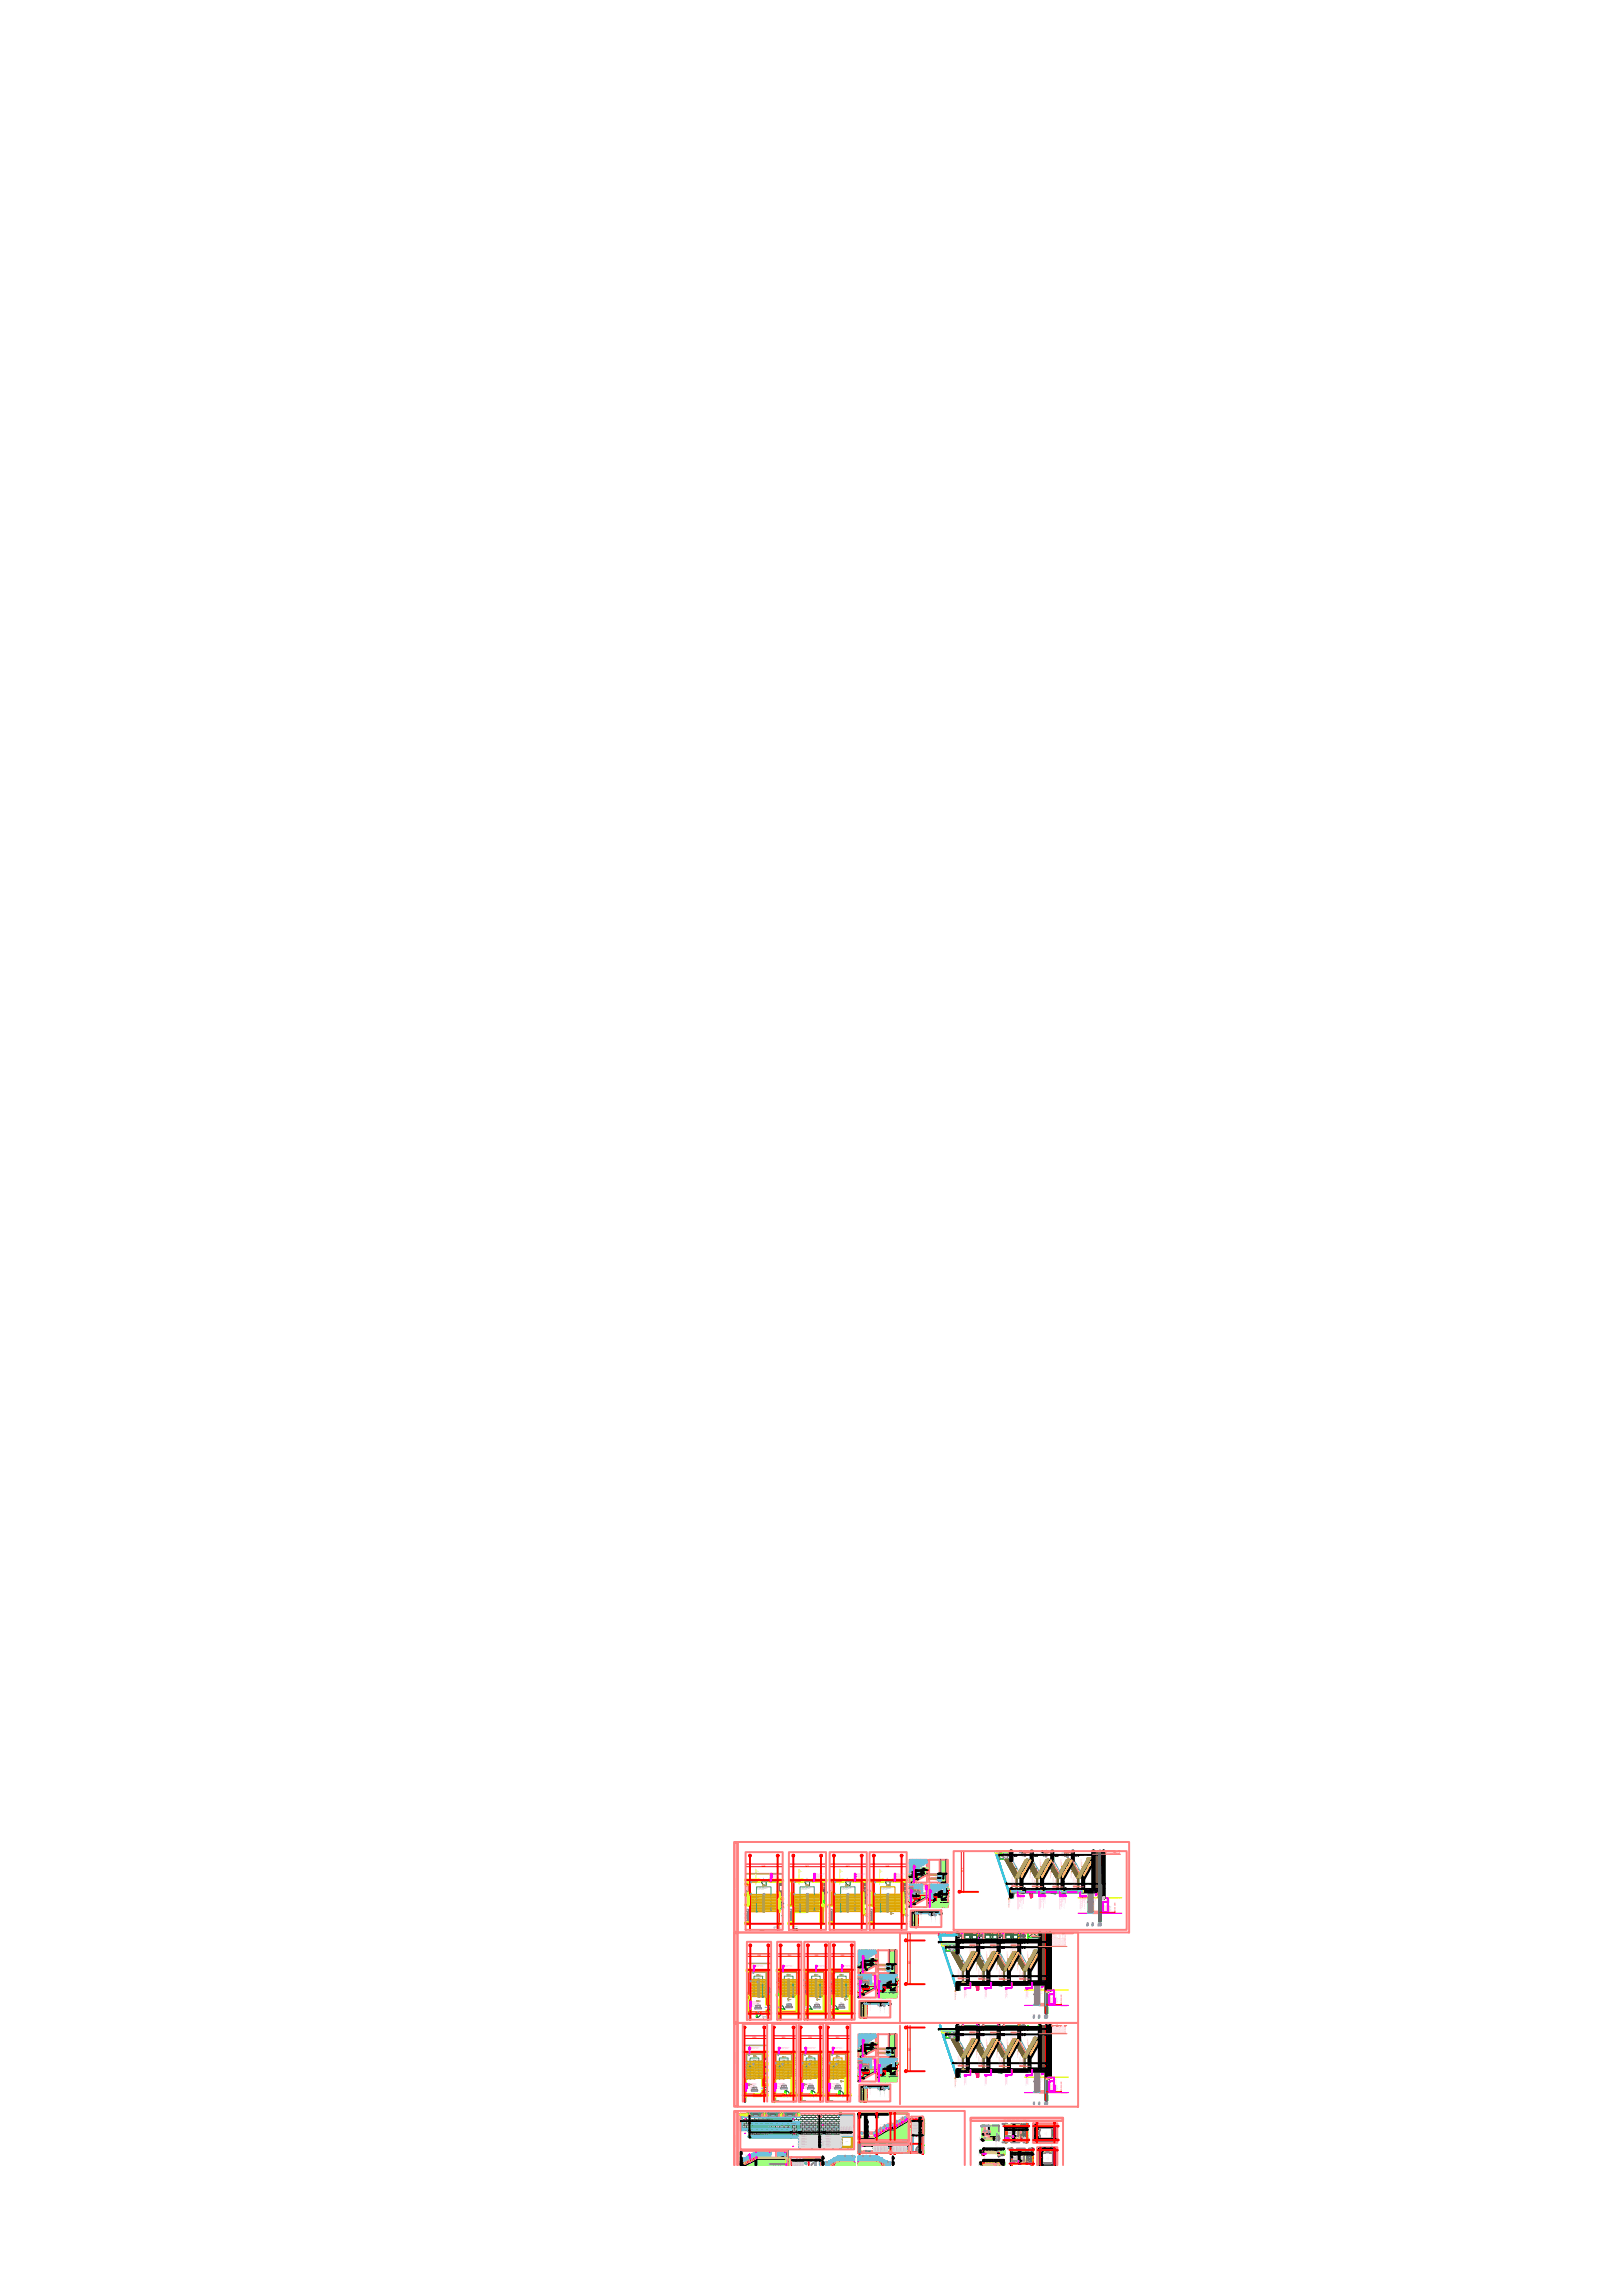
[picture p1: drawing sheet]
<svg xmlns="http://www.w3.org/2000/svg" width="210mm" height="297mm" viewBox="0 0 210 297" stroke-linecap="round" stroke-linejoin="round" font-family="sans-serif">
<defs><g id="words">
<g font-size=".3" fill="#f00">
<text x="98.6" y="241.5">540</text>
<text x="104.2" y="241.5">540</text>
<text x="109.5" y="241.5">540</text>
<text x="114.6" y="241.5">540</text>
<text x="124.7" y="242.2" transform="rotate(-90 124.7 242.2)">850</text>
<text x="117.8" y="250.3" transform="rotate(-90 117.8 250.3)">3</text>
<text x="98" y="253.1">350</text>
<text x="101.9" y="253.1">350</text>
<text x="105.5" y="253.1">350</text>
<text x="108.8" y="253.1">350</text>
<text x="117.8" y="254.1" transform="rotate(-90 117.8 254.1)">850</text>
<text x="97.4" y="263.7">385</text>
<text x="101.2" y="263.7">385</text>
<text x="104.6" y="263.7">385</text>
<text x="108.1" y="263.7">385</text>
<text x="117.8" y="265.4" transform="rotate(-90 117.8 265.4)">850</text>
</g>
<g font-size=".2">
<text x="132.4" y="240" transform="rotate(-90 132.4 240)">3K-17</text>
<text x="95.3" y="244.5" transform="rotate(-90 95.3 244.5)">M1 MERDİVEN DETAYLARI</text>
<text x="135.2" y="240" transform="rotate(-90 135.2 240)">2K-17</text>
<text x="138" y="240.1" transform="rotate(-90 138 240.1)">1K-06</text>
<text x="95.3" y="256.2" transform="rotate(-90 95.3 256.2)">M2 MERDİVEN DETAYLARI</text>
<text x="97.9" y="259.7">ZK-18</text>
<text x="101.9" y="259.5">1K-11</text>
<text x="105.5" y="259.5">2K-10</text>
<text x="108.7" y="259.6">3K-10</text>
<text x="95.3" y="267.1" transform="rotate(-90 95.3 267.1)">M3 MERDİVEN DETAYLARI</text>
<text x="97.4" y="270.3">ZK-01</text>
<text x="101.2" y="270">1K-01</text>
<text x="104.7" y="270">2K-01</text>
<text x="108.2" y="270">3K-01</text>
<text x="95.3" y="277.8" transform="rotate(-90 95.3 277.8)">DIŞ MERDİVEN DETAYLARI</text>
</g>
</g></defs>
<!-- layer: CERCEVE -->
<g fill="none" stroke="#ff7f7f" stroke-width=".25">
<path d="M95 250h.5v11.7h-.5zM95 250h44.5v11.7h-44.5zM95.1 250.1h.3v11.5h-.3zM96.7 251.2h3.1v10.1h-3.1zM95 261.7h.5v10.8h-.5zM95.1 261.8h.3v10.7h-.3zM95.5 261.7h44v10.8h-44zM96.1 271.9v-10.1h3.2v10.1M99.9 261.8h3.2v10.1h-3.2zM103.4 261.8h3.1v10.1h-3.1zM106.9 261.8h3.1v10.1h-3.1zM111.1 263.2h2.3v2.9h-2.3z"/>
<path d="M111.1 266.3h2.3v3h-2.3zM111.2 269.7h4v2.2h-4zM113.6 263.2h2.5v2.9h-2.5zM113.6 266.3h2.5v3h-2.5zM116.5 262.1v10.1"/>
</g>
<!-- layer: -KOT -->
<g fill="none" stroke="#ff0" stroke-width=".15">
<path d="M132.6 268.7h.1M132.7 268.7h.1M132.8 268.7h.1M133 268.7h.1M133.1 268.7h.1M133.2 268.7h.1M133.3 268.7h.1M133.5 268.7h.1M133.6 268.7h.1M133.7 268.7h.1M133.8 268.7h.1M134 268.7h.1"/>
<path d="M134.1 268.7h.1M134.2 268.7h.1M134.4 268.7h.1M134.5 268.7h.1M134.6 268.7h.1M134.7 268.7h.1M134.9 268.7h.1M135 268.7h.1M135.1 268.7h.1M135.2 268.7h.1M135.4 268.7h.1M135.5 268.7h.1"/>
<path d="M135.6 268.7h.1M135.7 268.7h.1M135.9 268.7h.1M136 268.7h.1M136.1 268.7h.1M136.3 268.7h.1M136.4 268.7h.1M136.5 268.7h.1M136.6 268.7h.1M136.8 268.7h.1M136.9 268.7h.1M137 268.7h.1"/>
<path d="M137.1 268.7h.1M137.3 268.7h.1M137.4 268.7h.1M137.5 268.7h.1M137.7 268.7h.1M137.8 268.7h.1M137.9 268.7h.1M138 268.7h.1M138.2 268.7h.1"/>
</g>
<g fill="none" stroke="#f0f" stroke-width=".15">
<path d="M132.6 270.7h.1M132.7 270.7h.1M132.8 270.7h.1M133 270.7h.1M133.1 270.7h.1M133.2 270.7h.1M133.3 270.7h.1M133.5 270.7h.1M133.6 270.7h.1M133.7 270.7h.1M133.8 270.7h.1M134 270.7h.1"/>
<path d="M134.1 270.7h.1M134.2 270.7h.1M134.4 270.7h.1M134.5 270.7h.1M134.6 270.7h.1M134.7 270.7h.1M134.9 270.7h.1M135 270.7h.1M135.1 270.7h.1M135.2 270.7h.1M135.4 270.7h.1M135.5 270.7h.1"/>
<path d="M135.6 270.7h.1M135.7 270.7h.1M135.9 270.7h.1M136 270.7h.1M136.1 270.7h.1M136.3 270.7h.1M136.4 270.7h.1M136.5 270.7h.1M136.6 270.7h.1M136.8 270.7h.1M136.9 270.7h.1M137 270.7h.1"/>
<path d="M137.1 270.7h.1M137.3 270.7h.1M137.4 270.7h.1M137.5 270.7h.1M137.7 270.7h.1M137.8 270.7h.1M137.9 270.7h.1M138 270.7h.1M138.2 270.7h.1"/>
</g>
<!-- layer: EN-ELEV -->
<path d="M97 260.6v.3M97 261v.3M97.1 260.9h.1M97.1 260.6v.3M97.1 261v.3M97.1 260.9v.4zM99.4 260.6v.3M99.4 261v.3M99.4 260.9h.1M99.4 260.9v.4zM134.5 270.5h.8v.2h-.8z" fill="none" stroke="#ff9f7f" stroke-width=".25"/>
<!-- layer: KUPESTE -->
<g fill="none" stroke="#6ec1dd" stroke-width=".25">
<path d="M99.5 257.9v2.4h.3M96.1 271h.2M96.3 268.6v2.5h-.2M99.5 260.3h.3M111.1 266.3v.1M111.2 263.2v.3M111.2 263.6v1.1M111.2 268.3v.1M111.2 268.3h.1M111.2 268.3l.2 .1M111.2 267.7l-.1 .1M111.2 267.6l-.1 .1"/>
<path d="M111.2 266.3v2M111.3 263.2v.2M111.3 263.6v1M111.4 266.3v2M111.4 263.2v.1M111.4 263.4v1.1M111.5 263.2v.1M111.5 263.4v1M111.6 266.3v1.1M111.7 263.2l-.6 .3M111.7 263.3v1M111.8 263.2v1.1"/>
<path d="M111.8 266.3v1M111.9 270h.2M111.9 266.3v.9M111.9 270.1l.1-.1zM111.9 270h.1M111.9 263.2l-.8 .5M112 270.1h.1M112 263.2v1M112.1 263.2v.9M112.1 270.1h.1M112.1 270v.1M112.1 266.3v.8"/>
<path d="M112.1 270.1h2.7v-.1h-2.7v.1M112.2 263.2v1.5M112.2 266.3v.8M112.2 264.2l-1.1 .6M112.2 264.1l-1.1 .6M112.3 263.2v1.5h-.2M112.3 266.3v.7M112.4 266.3v.6M112.5 263.2v.7M112.6 263.2v.6M112.6 270h.1M112.6 266.3v1.2"/>
<path d="M112.6 266.9l-1.2 .7M112.6 266.8l-1.2 .7M112.7 266.3l.1 1.2h-.2M112.8 263.2v.5M112.8 267.5h.1M113 263.2v.4M113.1 263.2v.4M113.3 263.2v.2M113.4 263.5l-1.1 .6M113.4 263.4l-1.1 .6M113.7 270.1v.1M113.7 270.2h.1"/>
<path d="M113.8 270.3h.1M113.8 270.1v.1M113.8 270.2h.1M113.9 270.2v.1M113.9 268.1v.1M113.9 266.3v1.8l.2 .1M113.9 266.3v.1M114.1 266.5v1.6M114.1 266.4h.1M114.1 266.3v.1M114.2 266.3v1M114.2 270.1v.1"/>
<path d="M114.3 270.2h.1M114.3 270.1l.1 .2h-.1M114.3 266.3v1M114.5 266.3v.9M114.6 266.3v.8M114.8 266.3v.7M114.8 265.6h.1M114.8 265.1h.1M114.8 265.1v.1M114.8 265.6v.2M114.8 265.8h.1M114.8 265.2h.1"/>
<path d="M114.8 270h.1M114.8 270.1h.1M114.9 265.6h.1M114.9 265.1h.1M114.9 265.8h.1M114.9 265.3h.1M114.9 265.1v.1M114.9 265.6v.1M114.9 266.3v.7M114.9 265.7v.1M114.9 265.2h.1M115 265.3h.1"/>
<path d="M115 265.2h.1M115 265.7h.1M115 265.7v.2M115 265.2v.1M115 266.3v.6M115.1 265.3h.1M115.1 266.3v.6M115.1 265.7h.1M115.1 265.7l-.1 .1M115.2 265.7l-.1 .2-.1-.1M115.2 265.3h-.1M115.3 266.3v.4"/>
<path d="M115.4 266.3v.4M115.5 267.3h.1M115.6 267.3h.1M115.6 266.3v1h.1M115.6 266.7l-1.5 .8M115.6 266.6l-1.5 .8M115.7 266.3v1M115.7 267.3h.1M115.9 266.3v.1M116 266.3v.1M116 266.3l-.3 .2M116.1 266.5l-.4 .1"/>
<path d="M133.8 270.6h.1M133.9 270.6h.6h-.6M133.9 270.6h.1"/>
<circle cx="112.6" cy="270" r=".03"/>
<circle cx="113.9" cy="270.2" r=".05"/>
<circle cx="114.5" cy="270.2" r=".05"/>
<circle cx="114.8" cy="265" r=".05"/>
<circle cx="114.8" cy="265.6" r=".05"/>
<circle cx="115" cy="270" r=".05"/>
<circle cx="115" cy="270" r=".07"/>
</g>
<!-- layer: kolon -->
<g fill="none" stroke="#808080" stroke-width=".25">
<path d="M133.8 269.3h.1M133.9 269.3h.6M133.9 269.3h.1M133.9 268v1.3M133.9 269.3v1.3M134.1 268v1.3M134.1 269.3v1.3M134.2 268v1.3M134.2 269.3v1.3M134.3 268v1.3M134.3 269.3v1.3M134.4 268v1.3"/>
<path d="M134.4 269.3v1.3M134.5 268v2.5"/>
</g>
<g fill="none" stroke="#989898" stroke-width=".25">
<path d="M96.6 266.9v.1M96.9 265.8l.1 .1M97.5 267v.1M100.4 266.9v.1M100.7 265.8v.1M101.2 267l.1 .1M103.9 266.9v.1M104.2 265.8v.1M104.7 267l.1 .1M107.4 266.9v.1M107.7 265.8v.1M108.2 267l.1 .1"/>
<path d="M111.9 270h.1M112.1 270.1v.1M112.6 270.1v-.1v.1M113.7 270.1l-.1 .1M113.9 270.2l-.1 .1M113.9 270.3v.1M114.2 270.1l-.1 .1M114.4 270.2l-.1 .1M114.5 270.3v.1M114.7 265.2h.1M114.7 265.8h.1M114.8 265.1h.1"/>
<path d="M114.8 265.6h.1M114.8 265.1l-.1 .1M114.8 265.6l-.1 .1M114.9 270v.1M114.9 265.3v.1M114.9 265.8v.1M115 270.1v.1M115.1 265.2h.1M115.1 265.8h.1M133.8 272v.2M134.5 272l-.1 .2M135.3 272l-.1 .2"/>
<path d="M135.5 272.2h.1M135.5 272v.2"/>
</g>
<!-- layer: 0708_DOLGU_Tarama -->
<g fill="none" stroke="#725639" stroke-width=".13">
<path d="M134.6 262.9h.1M134.6 263.4h.1M134.6 263.3h.1M134.6 263.9h.1M134.6 262.1h.1M134.6 263.2h.1M134.6 263.8h.1M134.6 262.3h.1M134.6 262.2h.1M134.6 262.4h.1M134.6 263h.1M134.6 263.1h.1"/>
<path d="M134.6 262.5h.1M134.6 262.8h.1M134.6 263.5h.1M134.6 264h.1M134.6 264.5h.1M134.6 266.9h.1M134.6 266.3h.1M134.6 265.6h.1M134.6 266.2h.1M134.6 264.3h.1M134.6 264.7h.1M134.6 264.9h.1"/>
<path d="M134.6 265.2h.1M134.6 265.8h.1M134.6 266.7h.1M134.6 267.3h.1M134.6 267.6h.1M134.6 264.4h.1M134.6 264.8h.1M134.6 265.5h.1M134.6 266.8h.1M134.6 267.2h.1M134.6 267.4h.1M134.6 265h.1"/>
<path d="M134.6 265.3h.1M134.6 266.6h.1M134.6 267.7h.1M134.6 265.4h.1M134.6 265.7h.1M134.6 267.1h.1M134.6 262.7h.1M134.6 263.6h.1M134.6 263.7h.1M134.6 262.6h.1M134.6 267.5h.1M134.6 264.2h.1"/>
<path d="M134.6 265.1h.1M134.6 266h.1M134.6 264.1h.1M134.6 264.6h.1M134.6 266.4h.1M134.6 266.5h.1M134.6 267h.1M134.6 265.9h.1M134.6 266.1h.1M134.6 262.7v.1M134.7 266.3h.1M134.7 262.6h.1"/>
<path d="M134.7 263.2h.1M134.7 262.1h.1M134.7 262.5h.1M134.7 263.5h.1M134.7 262.9h.1M134.7 262.2h.1M134.7 262.7h.1M134.7 263.1h.1M134.7 263.3h.1M134.7 263.7h.1M134.7 263.6h.1M134.7 263.8h.1"/>
<path d="M134.7 263.9h.1M134.7 263h.1M134.7 262.4h.1M134.7 265h.1M134.7 265.5h.1M134.7 267.5h.1M134.7 265.8h.1M134.7 265.2h.1M134.7 267.6h.1M134.7 267h.1M134.7 264.6h.1M134.7 264h.1"/>
<path d="M134.7 264.2h.1M134.7 264.8h.1M134.7 265.1h.1M134.7 265.7h.1M134.7 266.1h.1M134.7 266.2h.1M134.7 266.4h.1M134.7 266.6h.1M134.7 267.2h.1M134.7 264.1h.1M134.7 264.3h.1M134.7 264.9h.1"/>
<path d="M134.7 266.7h.1M134.7 266.8h.1M134.7 266.9h.1M134.7 267.4h.1M134.7 264.5h.1M134.7 265.6h.1M134.7 266h.1M134.7 267.3h.1M134.7 267.3h-.1M134.7 262.8v.1M134.7 264.4h.1M134.7 266v.1"/>
<path d="M134.7 262.3h.1M134.7 262.8h.1M134.7 263.4h.1M134.7 267.1h.1M134.7 267.7h.1M134.7 264.7h.1M134.7 265.4h.1M134.7 265.3h.1M134.7 265.9h.1M134.7 266.5h.1M134.7 264.2v.1M134.7 265.3v.1"/>
<path d="M134.7 263.4v.1M134.7 263.9v.1M134.7 264l.1 .1M134.8 262.2h.1M134.8 262.7h.1M134.8 263.8h.1M134.8 262.1h.1M134.8 262.3h.1M134.8 262.5h.1M134.8 262.9h.1M134.8 263.1h.1M134.8 263.3h.1"/>
<path d="M134.8 263.4h.1M134.8 262.4h.1M134.8 262.8h.1M134.8 263h.1M134.8 263.6h.1M134.8 263.7h.1M134.8 263.5h.1M134.8 263.2h.1M134.8 265.6h.1M134.8 266.1h.1M134.8 266.7h.1M134.8 265h.1"/>
<path d="M134.8 264.5h.1M134.8 264.7h.1M134.8 265.3h.1M134.8 266.2h.1M134.8 264h.1M134.8 264.6h.1M134.8 264.9h.1M134.8 265.5h.1M134.8 265.8h.1M134.8 266.4h.1M134.8 267h.1M134.8 267.1h.1"/>
<path d="M134.8 267.5h.1M134.8 267.7h.1M134.8 264.8h.1M134.8 265.4h.1M134.8 266.3h.1M134.8 267.3h.1M134.8 264.1h.1M134.8 264.4h.1M134.8 266.6h.1M134.8 267.2h.1M134.8 267.4h.1M134.8 263.2v.1"/>
<path d="M134.8 265v.1M134.8 265.8v.1M134.8 264.5h-.1M134.8 265.1h.1M134.8 265.9h.1M134.8 264.7h-.1M134.8 266.5h.1M134.8 262.6h.1M134.8 266h.1M134.8 264.3h.1M134.8 265.7h.1M134.8 264.2h.1"/>
<path d="M134.8 266.8h.1M134.8 265.2h.1M134.8 266.9h.1M134.8 267.6h.1M134.8 262.5v.1M134.8 267v.1M134.8 263.9h.1M134.8 263.6v.1M134.8 267.6v.1M134.8 262.9v.1M134.8 263.3l.1 .1M134.9 262.1h.1"/>
<path d="M134.9 263.2h.1M134.9 262.6h.1M134.9 262.2h.1M134.9 262.5h.1M134.9 262.7h.1M134.9 263.1h.1M134.9 263.3h.1M134.9 263.4h.1M134.9 263.7h.1M134.9 263.6h.1M134.9 263h.1M134.9 263.8h.1"/>
<path d="M134.9 264.4h.1M134.9 265h.1M134.9 265.5h.1M134.9 267.3h.1M134.9 264.2h.1M134.9 265.6h.1M134.9 266.7h.1M134.9 267.4h.1M134.9 264h.1M134.9 264.8h.1M134.9 264.9h.1M134.9 265.8h.1"/>
<path d="M134.9 266h.1M134.9 266.4h.1M134.9 267h.1M134.9 267.2h.1M134.9 267.5h.1M134.9 267.7h.1M134.9 264.5h.1M134.9 264.7h.1M134.9 265.9h.1M134.9 266.3h.1M134.9 267.1h.1M134.9 265.3h.1"/>
<path d="M134.9 266.1h.1M134.9 267.6h.1M134.9 265.2h.1M134.9 266.6h.1M134.9 262.6v.1M134.9 264.8l-.1 .1M134.9 265.4h.1M134.9 267.3v.1M134.9 262.4h.1M134.9 262.8h.1M134.9 262.9h.1M134.9 263.5h.1"/>
<path d="M134.9 264.3h.1M134.9 266.9h.1M134.9 265.1h.1M134.9 264.1h.1M134.9 264.6h.1M134.9 266.5h.1M134.9 266.8h.1M134.9 265.7h.1M134.9 266.2h.1M134.9 266.1h-.1M134.9 263.9h.1M134.9 262.3h.1"/>
<path d="M134.9 266.3v.1M134.9 264.2v.1M135 262.1h.1M135 263.8h.1M135 263.3h.1M135 263.2h.1M135 263.7h.1M135 262.5h.1M135 262.2h.1M135 262.4h.1M135 262.7h.1M135 262.9h.1"/>
<path d="M135 263.5h.1M135 263.6h.1M135 262.3h.1M135 263h.1M135 267.3h.1M135 264.4h.1M135 265h.1M135 266.7h.1M135 266.1h.1M135 265.5h.1M135 267.2h.1M135 264.9h.1"/>
<path d="M135 264.2h.1M135 264.8h.1M135 265.1h.1M135 265.3h.1M135 265.7h.1M135 265.9h.1M135 266.2h.1M135 266.4h.1M135 266.6h.1M135 266.8h.1M135 267.5h.1M135 267.7h.1"/>
<path d="M135 264h.1M135 264.1h.1M135 264.5h.1M135 264.6h.1M135 264.7h.1M135 265.2h.1M135 266.5h.1M135 267.1h.1M135 264.3h.1M135 266h.1M135 266.9h.1M135 267h.1"/>
<path d="M135 267.4h.1M135 263.1h-.1M135 263.1v.1M135 264.9v.1M135 263.2h-.1M135 266.2h-.1M135 262.6h.1M135 263.9h.1M135 262.8h.1M135 263.1h.1M135 263.4h.1M135 265.6h.1"/>
<path d="M135 265.4h.1M135 266.3h.1M135 267.6h.1M135 267.8h.1M135 265.8h.1M135 263.2v.1M135 264.2v.1M135 262.3v.1M135 265.3v.1M135 262.8v.1M135 264.6v.1M135 264.7v.1"/>
<path d="M135.1 262.4h.1M135.1 263h.1M135.1 262.2h.1M135.1 262.5h.1M135.1 262.7h.1M135.1 263.1h.1M135.1 263.3h.1M135.1 263.4h.1M135.1 263.6h.1M135.1 262.8h.1M135.1 262.9h.1M135.1 263.2h.1"/>
<path d="M135.1 262.1h.1M135.1 263.5h.1M135.1 263.7h.1M135.1 263.8h.1M135.1 265h.1M135.1 265.6h.1M135.1 267.4h.1M135.1 264.5h.1M135.1 263.9h.1M135.1 265.9h.1M135.1 265.4h.1M135.1 266.5h.1"/>
<path d="M135.1 264.8h.1M135.1 267.1h.1M135.1 264.1h.1M135.1 264.2h.1M135.1 264.4h.1M135.1 264.6h.1M135.1 264.9h.1M135.1 265.1h.1M135.1 265.5h.1M135.1 265.7h.1M135.1 265.8h.1M135.1 266h.1"/>
<path d="M135.1 266.2h.1M135.1 266.4h.1M135.1 266.6h.1M135.1 266.9h.1M135.1 267.2h.1M135.1 267.3h.1M135.1 267.5h.1M135.1 267.7h.1M135.1 264h.1M135.1 265.3h.1M135.1 266.7h.1M135.1 267.8h.1"/>
<path d="M135.1 267.6h.1M135.1 266.1h.1M135.1 262.1v.1M135.1 263.5l-.1 .1M135.1 263.9v.1M135.1 266.8l-.1 .1M135.1 267.1v.1M135.1 264.8h-.1M135.1 262.6h.1M135.1 262.3h.1M135.1 264.3h.1M135.1 265.2h.1"/>
<path d="M135.1 266.8h.1M135.1 267h.1M135.1 266.3h.1M135.1 264.3v.1M135.1 263.2v.1M135.1 267.2v.1M135.1 264.7h.1M135.1 263.6v.1M135.1 266.2v.1M135.1 262.5v.1M135.1 262.2v.1M135.2 263.3h.1"/>
<path d="M135.2 263.9h.1M135.2 262.9h.1M135.2 263.5h.1M135.2 262.2h.1M135.2 262.4h.1M135.2 262.7h.1M135.2 263.6h.1M135.2 263.8h.1M135.2 262.5h.1M135.2 262.6h.1M135.2 262.3h.1M135.2 262.8h.1"/>
<path d="M135.2 263h.1M135.2 263.4h.1M135.2 264.4h.1M135.2 267.3h.1M135.2 266.8h.1M135.2 265.5h.1M135.2 265.2h.1M135.2 265.9h.1M135.2 267.6h.1M135.2 267h.1M135.2 264.2h.1M135.2 264.5h.1"/>
<path d="M135.2 265h.1M135.2 265.1h.1M135.2 265.3h.1M135.2 265.7h.1M135.2 266.2h.1M135.2 266.4h.1M135.2 266.6h.1M135.2 267.5h.1M135.2 264.1h.1M135.2 264.3h.1M135.2 264.9h.1M135.2 266.3h.1"/>
<path d="M135.2 266.7h.1M135.2 267.4h.1M135.2 265.6h.1M135.2 265.8h.1M135.2 267.2h.1M135.2 266.5h.1M135.2 262.1h.1M135.2 264.6h.1M135.2 262.8h-.1M135.2 266.2h-.1M135.2 263.2h.1M135.2 263.7h.1"/>
<path d="M135.2 263.1h.1M135.2 267.7h.1M135.2 266.1h.1M135.2 265.4h.1M135.2 267.1h.1M135.2 264.8h.1M135.2 267.8h.1M135.2 264h.1M135.2 264.7h.1M135.2 266h.1M135.2 264.7v.1M135.2 267.7v.1"/>
<path d="M135.2 264.8v.1M135.2 266.9h.1M135.2 267.2v.1M135.2 262.6v.1M135.2 263.7v.1M135.2 262.7v.1M135.2 263.8v.1M135.2 266.2v.1M135.3 262.7h.1M135.3 263.3h.1M135.3 263.8h.1M135.3 262.3h.1"/>
<path d="M135.3 263.4h.1M135.3 262.2h.1M135.3 262.4h.1M135.3 262.6h.1M135.3 262.9h.1M135.3 263.1h.1M135.3 263.5h.1M135.3 263.7h.1M135.3 262.1h.1M135.3 262.5h.1M135.3 263.2h.1M135.3 266.2h.1"/>
<path d="M135.3 266.7h.1M135.3 267.3h.1M135.3 265.6h.1M135.3 264.5h.1M135.3 264.6h.1M135.3 264h.1M135.3 266.4h.1M135.3 265.8h.1M135.3 264.4h.1M135.3 265h.1M135.3 265.2h.1M135.3 265.3h.1"/>
<path d="M135.3 265.5h.1M135.3 265.9h.1M135.3 266.1h.1M135.3 266.6h.1M135.3 266.8h.1M135.3 267h.1M135.3 267.6h.1M135.3 267.7h.1M135.3 264.7h.1M135.3 265.1h.1M135.3 265.7h.1M135.3 267.1h.1"/>
<path d="M135.3 267.2h.1M135.3 267.4h.1M135.3 267.5h.1M135.3 264.3h.1M135.3 266.3h.1M135.3 266.5h.1M135.3 263.9h.1M135.3 266h.1M135.3 268h.1M135.3 268.1h.1M135.3 268.3h.1M135.3 268.8h.1"/>
<path d="M135.3 269h.1M135.3 268.7h.1M135.3 268.2h.1M135.3 268.4h.1M135.3 262.8h.1M135.3 263h.1M135.3 263.6h.1M135.3 264.9h.1M135.3 266.9h.1M135.3 264.1h.1M135.3 264.8h.1M135.3 265.4h.1"/>
<path d="M135.3 262.9h-.1M135.3 263.1v.1M135.3 265.2v.1M135.3 267.6v.1M135.3 265.1h-.1M135.3 262.4v.1M135.3 264.9v.1M135.3 268.5h.1M135.3 268.6h.1M135.3 268.9h.1M135.3 264.2h.1M135.3 263.6v.1"/>
<path d="M135.3 264.2v.1M135.3 267.7v.1M135.3 268.7v.1M135.3 268.8v.1M135.3 267.4l-.1 .1M135.3 266v.1M135.3 268.2v.1M135.3 268.4v.1M135.3 263.5v.1M135.3 262.8v.1M135.3 266.6l.1 .1M135.3 266.7v.1"/>
<path d="M135.3 268.3l.1 .1M135.3 268.5v.2M135.3 269h.2M135.4 268.1h.1M135.4 268h.1M135.4 268.3h.1M135.4 268.2h.1M135.4 268.4h.1M135.4 268.7h.1M135.4 268.9h.1M135.4 268.6h.1M135.4 268.5h.1"/>
<path d="M135.4 263.8h.1M135.4 262.2h.1M135.4 263.2h.1M135.4 262.7h.1M135.4 262.8h.1M135.4 263.9h.1M135.4 262.4h.1M135.4 262.6h.1M135.4 263.1h.1M135.4 263.3h.1M135.4 263.7h.1M135.4 263h.1"/>
<path d="M135.4 263.4h.1M135.4 263.6h.1M135.4 262.5h.1M135.4 265.6h.1M135.4 266.1h.1M135.4 266.7h.1M135.4 264h.1M135.4 265.1h.1M135.4 267.5h.1M135.4 264.5h.1M135.4 266.9h.1M135.4 266.3h.1"/>
<path d="M135.4 264.3h.1M135.4 264.6h.1M135.4 264.8h.1M135.4 265.2h.1M135.4 265.4h.1M135.4 265.5h.1M135.4 265.7h.1M135.4 266.6h.1M135.4 267h.1M135.4 267.2h.1M135.4 267.6h.1M135.4 267.7h.1"/>
<path d="M135.4 264.1h.1M135.4 264.2h.1M135.4 265.8h.1M135.4 265.9h.1M135.4 266h.1M135.4 264.7h.1M135.4 267.3h.1M135.4 267.4h.1M135.4 266.2h.1M135.4 262.1v.1M135.4 263.2l-.1 .1M135.4 268.4h-.1"/>
<path d="M135.4 263.4h-.1M135.4 268.8h.1M135.4 269h.1M135.4 262.9h.1M135.4 262.3h.1M135.4 262.1h.1M135.4 263.5h.1M135.4 264.9h.1M135.4 267.8h.1M135.4 266.4h.1M135.4 265.3h.1M135.4 264.4h.1"/>
<path d="M135.4 265h.1M135.4 266.5h.1M135.4 266.8h.1M135.4 262.5v.1M135.4 268.3v.1M135.4 267.1h.1M135.4 264.7v.1M135.4 268.8v.1M135.4 268.7v.1M135.4 268.8l.1 .1M135.4 268.9l.1 .1M135.4 268.9h.4"/>
<path d="M135.4 268.7h.4M135.4 268.8v.2M135.4 268.8h.4M135.4 269h.2M135.5 268.8v.1M135.5 269h.1M135.5 268.7v.1M135.5 268.8v.2M135.5 268.7h.1M135.5 268.8h.1M135.5 268.9h.1M135.5 268.7h-.1"/>
<path d="M135.5 268.7v.3M135.6 268.7h.1M135.6 268.8h.1M135.6 268.9h.1M135.6 269h.1M135.6 268.8v.1M135.6 268.8v.2M135.6 268.7l.1 .1M135.6 268.7h.2M135.6 268.8h.2M135.6 268.7v.2M135.7 268.7h.1"/>
<path d="M135.7 268.8h.1M135.7 268.9h.1M135.7 268.7v.1M135.7 268.8v.1M135.7 268.7v.2M135.7 268.9h-.4M135.7 268.7l.1 .1M135.8 268.8v.1M135.8 268.7h.1M135.8 268.7v.2M135.8 268.7h-.1M135.8 268.8h.1"/>
<path d="M135.8 268.9h.1M135.8 268.7v.1M135.8 268.8l-.1 .1M135.8 268.8h-.2M135.8 268.6h.1M135.8 268.6v.1M135.9 268.8h.1M135.9 268.7h.1M135.9 268.6h.1M135.9 268.7v.1"/>
</g>
<!-- layer: GOR3 -->
<path d="M123.2 263.1h.1M123.2 263.6v.1zM123.2 263.6h.1M123.2 263.1v.5zM123.3 263.6h-.1M124.6 262.2h-.6h.6M127.3 262.2h-.7h.7M129.9 262.2h-.6h.6M132.6 262.2h-.6h.6M135.3 268h.1v1l.4-.2v-.2h.1v.2l-.6 .3z" fill="none" stroke="#bf7fff" stroke-width=".25"/>
<!-- layer: MALZEME YAZI -->
<g fill="none" stroke="#f0f" stroke-width=".25">
<path d="M99.8 256.8h.1M96.5 269.6h.1M96.5 269.7h.1M96.5 269.8h.1M96.5 269.9h.1M96.5 270h.1M96.5 270.1h.1M96.5 270.2h.1M96.6 269.6h-.1v.9M97 265h.1M97 264.9h.1M97.1 265.1h-.1v-.2v.8"/>
<path d="M100.3 269.6h.1M100.3 269.7h.1M100.3 269.8h.1M100.3 269.9h.1M100.3 270h.1M100.3 270.1h.1M100.3 270.2h.1M100.4 269.6h-.1v.9M100.8 265h.1M100.8 264.9h.1M100.9 265.1h-.1v-.2v.8M103.8 269.6h.1"/>
<path d="M103.8 269.7h.1M103.8 269.8h.1M103.8 269.9h.1M103.8 270h.1M103.8 270.1h.1M103.8 270.2h.1M103.9 269.6h-.1v.9M104.3 265h.1M104.3 264.9h.1M104.4 265.1h-.1v-.2v.8M107.3 269.6h.1M107.3 269.7h.1"/>
<path d="M107.3 269.8h.1M107.3 269.9h.1M107.3 270h.1M107.3 270.1h.1M107.3 270.2h.1M107.4 269.6h-.1v.9M107.8 265h.1M107.8 264.9h.1M107.9 265.1h-.1v-.2v.8M111.3 267.2h.1M111.3 267.3h.1M111.3 267.4h.1"/>
<path d="M111.4 267.1h-.1v2.1M111.6 264h.1M111.6 264.1h.1M111.6 264.2h.1M111.6 264.3h.1M111.7 263.9h-.1v2.1M113.2 266.6h.1M113.2 266.7h.1M113.2 266.8h.1M113.2 266.9h.1M113.2 267h.1M113.2 266.5h.1v1.6"/>
<path d="M113.7 267.2h.1M113.7 267.3h.1M113.7 267.4h.1M113.8 267.1h-.1v2.2M124.8 268.5v.1M124.9 268.5v.1M125.6 267.8v.7h-.8h.2v.1M127.5 268.5v.1M127.6 268.5v.1M128.3 267.8v.7h-.8h.2v.1M130.2 268.5v.1M130.9 267.8v.7h-.7h.1v.1"/>
<path d="M132.8 268.5v.1M132.9 268.5v.1M133.6 267.8v.7h-.8h.2v.1M135.2 268.3h-.4v.1M135.6 268.8h.8v.5M135.8 269.3h.6v1.3h-.6zM136.5 269.7v.8h-.1"/>
</g>
<!-- layer: GOR2 -->
<path d="M122.4 263h.1M135.2 268.6h.1v.1zM135.3 268.6h.1v.2h-.1z" fill="none" stroke="#4a955d" stroke-width=".25"/>
<!-- layer: SILIK -->
<path d="M135.2 268.7h.1M135.3 268.7h.1M135.3 268.7h-.1h.1M135.3 268.6h-.1h.1" fill="none" stroke="#b85c73" stroke-width=".25"/>
<!-- layer: tarkesit -->
<path d="M135.4 268.8h.1M135.4 268.7h.1M135.4 268.6h.1" fill="none" stroke="#950025" stroke-width=".25"/>
<!-- layer: 0201_STR-BETON_Kesit -->
<path d="M135.3 268v.6" fill="none" stroke="#000" stroke-width=".13"/>
<!-- layer: mat_mortar -->
<path d="M135.3 268v.6" fill="none" stroke="#5ca1b8" stroke-width=".25"/>
<!-- layer: clad -->
<path d="M135.2 268.4l.1 .2zM135.2 268.2l.1 .2zM135.2 268l.1 .2zM135.2 268h.1" fill="none" stroke="#ff7f00" stroke-width=".25"/>
<!-- layer: -KOT -->
<path d="M135.4 262.1l.1 9.6" fill="none" stroke="#0f0" stroke-width=".3"/>
<!-- layer: IZOLATOR -->
<g fill="none" stroke="#636466" stroke-width=".25">
<path d="M135.3 266.6h.1v.1M135.3 266.8h.1v.1M135.3 264.6h.1v.1M135.3 265.3l.1-.1v.1M135.3 270.4h.2v.1v-.1M135.3 268.5h.2l-.1 .1M135.3 269.2h.2l-.1 .1M135.3 271.6h.1M135.3 271.5h.2M135.3 271.4h.1M135.3 271.2h.2M135.3 271.1h.2"/>
<path d="M135.3 270.9h.1M135.3 270.7h.1M135.3 270.6h.1M135.3 270.2h.1M135.3 270h.1M135.3 269.9h.1M135.3 269.7h.2M135.3 269.5h.1M135.3 269.4h.1M135.3 269.1h.1M135.3 268.9h.1M135.3 268.7h.1"/>
<path d="M135.3 268.4h.1M135.3 268.2h.1M135.3 268h.1M135.3 267.9h.2M135.3 267.7h.2M135.3 267.5h.1M135.3 267.4h.1M135.3 267.2h.2M135.3 267h.2M135.3 266.9h.1M135.3 266.7h.1M135.3 266.5h.1"/>
<path d="M135.3 266.3l.1 .1M135.3 266.2h.1M135.3 266h.1M135.3 265.8h.1M135.3 265.7h.1M135.3 265.5h.1M135.3 265.3h.1M135.3 265.2h.1M135.3 264.6h.1M135.3 264.5h.1M135.3 264.3h.1M135.3 264.1l.1 .1"/>
<path d="M135.3 264h.1M135.3 263.8h.1M135.3 263.6h.1M135.3 263.5h.1M135.3 263.3h.1M135.3 263.1h.1M135.3 263h.1M135.3 262.8h.1M135.3 262.6h.1M135.3 262.4h.1M135.3 262.3h.1M135.3 262.1h.1"/>
<path d="M135.3 271.7h.1M135.3 271.2h.1M135.3 271h.1M135.3 270.5h.1M135.3 270.4h.1M135.3 269.7h.1M135.3 269.2h.1M135.3 269h.1M135.3 268.8h.1M135.3 268.5h.1M135.3 268.3h.1M135.3 267.8h.1"/>
<path d="M135.3 267.6h.1M135.3 267.3h.1M135.3 267.2h.1M135.3 267h.1M135.3 266.8h.1M135.3 266.6h.1M135.3 266.3h.1M135.3 266.1h.1M135.3 265.6h.1M135.3 265.4h.1M135.3 265.1h.1M135.3 265h.1"/>
<path d="M135.3 264.8h.1M135.3 264.1h.1M135.3 263.4h.1M135.3 262.9h.1M135.3 271.3h.1M135.3 270.3h.1M135.3 269.8h.1M135.3 269.6h.1M135.3 269.3h.1M135.3 267.1h.1M135.3 264.9h.1M135.3 264.4h.1"/>
<path d="M135.3 262.7h.1M135.3 262.2h.1M135.3 262.1v.1M135.3 262.3v.1M135.3 262.5v.1M135.3 262.6v.1M135.3 262.8v.1M135.3 263v.1M135.3 263.2h.1M135.3 263.3v.1M135.3 263.5v.1M135.3 263.7h.1"/>
<path d="M135.3 263.8v.1M135.3 264v.1M135.3 264.2v.1M135.3 264.3v.1M135.3 264.5v.1M135.3 264.7v.1M135.3 264.8v.1M135.3 265v.1M135.3 265.3v.1M135.3 265.5v.1M135.3 265.7v.1M135.3 265.8v.1"/>
<path d="M135.3 266v.1M135.3 266.2v.1M135.3 266.3v.1M135.3 266.5v.1M135.3 266.7v.1M135.3 267v.1M135.3 267.2v.1M135.3 267.5v.1M135.3 267.7v.1M135.3 267.9v.1M135.3 268v.1M135.3 268.2v.1"/>
<path d="M135.3 268.4v.1M135.3 268.5v.1M135.3 268.7v.1M135.3 268.9v.1M135.3 269.2v.1M135.3 269.4v.1M135.3 269.7v.1M135.3 269.9v.1M135.3 270.1v.1M135.3 270.2v.1M135.3 270.4v.1M135.3 270.6v.1"/>
<path d="M135.3 270.7v.1M135.3 270.9v.1M135.3 271.1v.1M135.3 271.4v.1M135.3 271.6v.1M135.3 262.1l.1 9.6h-.1M135.4 262.4h.1M135.4 262.2h.1M135.4 262.5h.1M135.4 262.3h.1M135.4 262.1h.1M135.4 266.4v.1"/>
<path d="M135.4 265.1v.1M135.4 270.2l.1 .1v-.1M135.4 270.6l.1 .1v-.1M135.4 270.9l.1 .1v-.1M135.4 269.6h.1M135.4 269.9l.1 .1M135.4 270.1l.1 .1M135.4 270.7l.1 .1M135.4 271.4l.1 .1M135.4 271.6l.1 .1M135.4 271.7h.1M135.4 271.3h.1"/>
<path d="M135.4 271.1h.1M135.4 271h.1M135.4 270.6h.1M135.4 270.5h.1M135.4 270.3h.1M135.4 269.8h.1M135.4 267.8h.1M135.4 267.6h.1M135.4 267.3h.1M135.4 267.1h.1M135.4 266.9h.1M135.4 266.3h.1"/>
<path d="M135.4 265.8h.1M135.4 265.6h.1M135.4 265.4h.1M135.4 264.9h.1M135.4 264.7h.1M135.4 264.4h.1M135.4 264.2h.1M135.4 264.1h.1M135.4 263.5h.1M135.4 263.4h.1M135.4 262.9h.1M135.4 262.7h.1"/>
<path d="M135.4 271.6h.1M135.4 271.5h.1M135.4 270.8h.1M135.4 270.1h.1M135.4 269.9h.1M135.4 269.4h.1M135.4 269.3h.1M135.4 269.1h.1M135.4 268.9h.1M135.4 268.7h.1M135.4 268.6h.1M135.4 268.4h.1"/>
<path d="M135.4 268.3h.1M135.4 268.1h.1M135.4 267.9h.1M135.4 267.7h.1M135.4 267.4h.1M135.4 267.2h.1M135.4 266.7h.1M135.4 266.5h.1M135.4 266.4h.1M135.4 266.2h.1M135.4 266.1h.1M135.4 265.9h.1"/>
<path d="M135.4 265.7h.1M135.4 265.5h.1M135.4 265.2h.1M135.4 265h.1M135.4 264.5h.1M135.4 264h.1M135.4 263.9h.1M135.4 263.7h.1M135.4 263.2h.1M135.4 263h.1M135.4 268.2h.1M135.4 266h.1"/>
<path d="M135.4 263.8h.1M135.4 263.3h.1M135.4 263.9h-.1M135.4 263.7h-.1M135.4 263.2h-.1M135.4 263l-.1 .1M135.4 264.3h.1M135.4 264.4v.1M135.4 264.8h-.1M135.4 264.9v.1h-.1M135.4 265.4v.1M135.4 265.6v.1"/>
<path d="M135.4 265.9v.1M135.4 266.1v.1M135.4 266.6v.1M135.4 266.8v.1M135.4 266.9v.1M135.4 267.1v.1M135.4 267.3v.1M135.4 267.4v.1M135.4 267.6v.1M135.4 267.8v.1M135.4 268h.1M135.4 268.1v.1"/>
<path d="M135.4 268.3v.1M135.4 268.5h.1M135.4 268.6v.1M135.4 268.8v.1M135.4 269v.1M135.4 269.1v.1M135.4 269.3v.1M135.4 269.5v.1M135.4 269.6v.1M135.4 269.8v.1M135.4 270v.1M135.4 270.2h.1"/>
<path d="M135.4 270.3v.1M135.4 270.5v.1M135.4 270.7h.1M135.4 270.8v.1M135.4 271v.1M135.4 271.2v.1M135.4 271.3v.1M135.4 271.5v.1M135.4 266.1h-.1M135.4 265.9h-.1M135.5 268h.1M135.5 267.9h.1"/>
<path d="M135.5 267.7h.1M135.5 267.5h.1M135.5 267.4h.1M135.5 267.2h.1M135.5 268.2h.1M135.5 267.8h.1M135.5 267.3h.1M135.5 268.1h.1M135.5 267.1h.1M135.5 267.9l-.1 .1M135.5 268v.1M135.5 268.2l-.1 .1"/>
<path d="M135.5 268.4l-.1 .1M135.5 268.7v.1h-.2M135.5 268.9v.1h-.2M135.5 269.1h-.1M135.5 269.4v.1h-.2M135.5 269.7v.1M135.5 271.1v.1M135.5 271.3h.1M135.5 271.7h.1M135.5 271.6h.1M135.5 271.4h.1M135.5 270.9h.1"/>
<path d="M135.5 270.7h.1M135.5 270.6h.1M135.5 270.2h.1M135.5 270h.1M135.5 269.9h.1M135.5 269.5h.1M135.5 269.4h.1M135.5 269.1h.1M135.5 268.9h.1M135.5 268.7h.1M135.5 268.4h.1M135.5 268.1h-.2"/>
<path d="M135.5 267.4l-.2 .1M135.5 271.2h.1M135.5 271h.1M135.5 270.5h.1M135.5 270.4h.1M135.5 269.7h.1M135.5 269.2h.1M135.5 269h.1M135.5 268.8h.1M135.5 268.5h.1M135.5 268.3h.1M135.5 269.3h.1"/>
<path d="M135.5 269.9l-.2 .1M135.5 270.1v.1h-.2M135.5 270.7v.1h-.2M135.5 271.4v.1M135.5 271.6v.1"/>
</g>
<!-- layer: EN-HATCH-SOLID -->
<path d="M137.4 270.6h-1.9" fill="none" stroke="#f00" stroke-width=".13"/>
<!-- layer: 0204_STR-BETON_Tarama -->
<g fill="none" stroke="#72001c" stroke-width=".13">
<path d="M123.9 267.8l.1 .2v-.1M123.9 268.6h.1M123.9 268.5l.1 .1M123.9 268.4l.1 .1M123.9 268.3l.1 .1M123.9 268.2l.1 .2-.1-.1M123.9 268.2l.1 .1M123.9 268.1l.1 .2-.1-.1M123.9 268.1l.1 .1M123.9 268l.1 .1M123.9 267.9l.1 .1-.1-.1M123.9 267.9l.1 .1"/>
<path d="M123.9 262.5h.1M123.9 262.4v.1M123.9 262.4l.1 .1M123.9 262.3l.1 .2-.1-.2M123.9 268.5v.1M123.9 262.3l.1 .2M123.9 267.8l.1 .1M123.9 267.8l.2 .2M123.9 268.6v-.1v.1M123.9 262.3l.2 .2-.2-.2M123.9 262.5v-.1l.1 .1M124 268.6l-.1-.1 .1 .1"/>
<path d="M124 268h.1M124 267.8l.1 .2M124 267.8l.2 .2-.2-.2M124 268.5l-.1-.2 .1 .2M124 267.9l-.1-.1 .1 .1M124 267.8h-.1h.1M124 267.8h.1M124 262.3l.1 .2M124 262.3l.2 .2-.2-.2M124 267.8l.2 .2M124.1 267.8l.2 .2-.2-.2M124.1 262.5l-.2-.2 .2 .2"/>
<path d="M124.1 262.3l.2 .2M124.1 268l-.1-.2 .2 .2M124.1 267.8l.2 .2M124.2 262.3l.2 .2-.2-.2M124.2 267.8l.2 .2M124.2 262.5l-.2-.2 .2 .2M124.2 267.8l.2 .2-.1-.2M124.2 262.3l.2 .2M124.3 268l-.2-.2 .2 .2M124.3 262.3l.2 .2-.2-.2M124.3 267.8l.2 .2M124.3 267.8l.3 .2-.2-.2"/>
<path d="M124.3 262.5l-.2-.2 .3 .2M124.3 262.3l.2 .2M124.4 262.3l.2 .2M124.4 268l-.2-.2 .2 .2M124.4 267.8l.2 .2M124.4 262.3l.2 .2-.2-.2M124.4 262.5l-.1-.2 .2 .2M124.5 267.8l.2 .2-.2-.2M124.5 262.3l.2 .2M124.5 268l-.2-.2 .2 .2M124.5 262.3l.2 .2-.1-.2M124.6 267.8l.1 .2"/>
<path d="M124.6 267.8l.2 .2-.2-.2M124.6 262.5l-.2-.2 .2 .2M124.6 262.3l.2 .2M124.7 268l-.2-.2 .2 .2M124.7 267.8l.1 .2M124.7 262.3l.2 .2-.2-.2M124.7 267.8l.2 .2M124.7 262.5l-.2-.2 .2 .2M124.7 267.8l.3 .2-.2-.2M124.7 262.3l.2 .2M124.8 268l-.2-.2 .2 .2M124.8 262.3l.2 .2-.2-.2"/>
<path d="M124.8 267.8l.2 .2M124.8 267.8l.3 .2-.2-.2M124.8 262.5l-.1-.2 .2 .2M124.8 262.3l.2 .2M124.9 262.3l.2 .2M124.9 268l-.2-.2 .2 .2M124.9 267.8l.2 .2M124.9 262.3l.2 .2-.1-.2M125 267.8l.1 .2M125 262.5l-.2-.2 .2 .2M125 267.8l.2 .2-.2-.2M125 262.3l.2 .2"/>
<path d="M125 268l-.2-.2 .2 .2M125 262.3l.3 .2-.2-.2M125.1 267.8l.1 .2M125.1 267.8l.2 .2-.2-.2M125.1 262.5l-.2-.2 .2 .2M125.1 262.3l.2 .2M125.2 268l-.2-.2 .2 .2M125.2 267.9l.1 .1-.2-.2 .2 .2M125.2 268h.1M125.2 267.2l.1 .1M125.2 267.1l.1 .1-.1-.1M125.2 267l.1 .1"/>
<path d="M125.2 266.9l.1 .1M125.2 266.8l.1 .1-.1-.1M125.2 266.7l.1 .2M125.2 266.7l.1 .1M125.2 266.6l.1 .1M125.2 266.5l.1 .2-.1-.1M125.2 266.5l.1 .1M125.2 266.4l.1 .2-.1-.1M125.2 266.4l.1 .1M125.2 266.3l.1 .2M125.2 266.3l.1 .1M125.2 266.2l.1 .1"/>
<path d="M125.2 266.2l.1 .1-.1-.1M125.2 266.1l.2 .2M125.2 266.1l.2 .1M125.2 262.3l.2 .2-.2-.2M125.2 267.9v.1M125.2 267.7l.2 .3M125.2 267.7l.3 .3M125.2 267.6l.1 .1M125.2 267.5l.1 .2M125.2 267.4l.1 .2M125.2 267.4l.1 .1M125.2 267.3l.1 .2"/>
<path d="M125.2 267l.1 .2M125.2 267.8l.2 .2M125.2 262.5l-.2-.2 .2 .2M125.3 267.8l.2 .2-.2-.2M125.3 268l-.1-.1 .1 .1M125.3 262.3l.1 .2M125.3 266.1l.1 .1M125.3 266l.1 .2-.1-.1M125.3 266l.1 .1-.1-.1M125.3 262.3l.2 .2-.2-.2M125.3 265.9l.2 .2M125.3 268l-.2-.2 .3 .2"/>
<path d="M125.3 267.8l.2 .2M125.3 267.4l-.1-.1 .1 .1M125.3 267.4l-.1-.2 .1 .2M125.3 267.3l-.1-.2 .1 .2M125.3 267.2l-.1-.2 .1 .2M125.3 267l-.1-.1 .1 .1M125.3 266.7l-.1-.1 .1 .2M125.3 267.7l-.1-.1 .3 .4M125.4 267.8l.2 .2-.2-.2M125.4 268l-.2-.2 .2 .2M125.4 262.5l-.2-.2 .2 .2M125.4 262.3l.1 .2"/>
<path d="M125.4 266.2l-.1-.1 .1 .1M125.4 267.8l.2 .2M125.4 268l-.2-.3 .2 .3M125.4 265.9l.1 .1M125.4 265.8l.1 .2M125.4 265.8l.1 .1-.1-.1M125.4 265.7l.2 .2M125.4 262.3l.2 .2M125.4 266.1l-.1-.2 .1 .2M125.4 265.7l.2 .1-.1-.1M125.4 262.3l.3 .2-.2-.2M125.5 266.1l-.2-.2 .2 .2"/>
<path d="M125.5 262.5l-.2-.2 .2 .2M125.5 266l-.2-.1 .2 .2M125.5 268l-.3-.4 .3 .4M125.5 265.6l.1 .2M125.5 265.5l.2 .2-.2-.1M125.5 262.3l.2 .2M125.5 268l-.2-.2 .2 .2M125.5 265.9l-.1-.1 .1 .1M125.5 265.5l.2 .2M125.5 265.5l.2 .1M125.5 262.3l.3 .2-.2-.2M125.6 265.8l-.1-.1 .1 .1"/>
<path d="M125.6 267.8h.1M125.6 265.5l.1 .1M125.6 262.5l-.2-.2 .2 .2M125.6 262.3l.2 .2M125.6 265.8l-.1-.2 .1 .2M125.6 265.4l.1 .2M125.6 265.4l.2 .1-.2-.1M125.6 265.3l.2 .2M125.7 267.9l-.2-.1 .2 .2-.2-.2 .2 .1M125.7 267.9l-.1-.1 .2 .2-.3-.2 .2 .2M125.7 262.3l.1 .2M125.7 268l-.2-.2 .2 .2"/>
<path d="M125.7 267.8l.1 .2M125.7 265.3l.1 .1M125.7 262.3l.2 .2-.2-.2M125.7 267.8l.2 .2M125.7 265.6l-.1-.1 .1 .1M125.7 262.5l-.2-.2 .2 .2M125.7 265.2l.1 .2-.1-.1M125.7 265.2l.2 .1-.2-.1M125.7 265.1l.2 .2-.2-.2M125.8 267.8l.2 .2-.2-.2M125.8 262.3l.1 .2M125.8 265.1l.1 .2"/>
<path d="M125.8 268l-.2-.2 .2 .2M125.8 265.5l-.2-.1 .2 .1M125.8 265.5l-.1-.2 .1 .2M125.8 265.1l.1 .1M125.8 262.3l.2 .2M125.8 267.8l.2 .2M125.8 265.4l-.1-.1 .1 .1M125.8 265.1l.2 .1M125.8 265l.2 .1-.2-.1M125.8 264.9l.2 .2M125.8 262.3l.3 .2-.2-.2M125.8 265l.2 .1"/>
<path d="M125.9 267.8l.2 .2M125.9 265.4l-.2-.2 .2 .2M125.9 262.5l-.2-.2 .2 .2M125.9 265.3l-.2-.1 .2 .1M125.9 264.9l.1 .2M125.9 267.8l.2 .2-.2-.2M125.9 265.2l-.1-.1 .1 .1M125.9 262.3l.2 .2M125.9 268l-.2-.2 .2 .2M125.9 264.9l.2 .1-.2-.1M125.9 264.8l.2 .2-.2-.1M125.9 264.8l.2 .2"/>
<path d="M125.9 264.7l.2 .2M125.9 262.3l.3 .2-.2-.2M126 267.8l.1 .2M126 262.5l-.2-.2 .2 .2M126 267.8l.2 .2-.2-.2M126 264.7l.1 .1M126 262.3l.2 .2M126 268l-.2-.2 .3 .2M126 265l-.1-.1 .1 .1M126 264.7l.2 .1-.1-.1M126.1 262.3l.1 .2M126.1 267.8l.1 .2"/>
<path d="M126.1 264.6l.1 .1h-.1M126.1 264.6l.1 .1M126.1 264.9l-.2-.1 .2 .1M126.1 264.5l.1 .2-.1-.2M126.1 262.3l.2 .2-.2-.2M126.1 267.8l.2 .2M126.1 262.5l-.2-.2 .2 .2M126.1 264.5l.1 .2M126.2 267.8l.2 .2-.2-.2M126.2 264.5l.1 .1-.1-.1M126.2 262.3l.1 .2M126.2 268l-.2-.2 .2 .2"/>
<path d="M126.2 264.8l-.1-.1 .1 .1M126.2 264.4l.1 .1h-.1M126.2 264.3l.1 .2-.1-.1M126.2 264.3l.2 .1M126.2 264.4l.1 .1M126.2 264.7l-.1-.1 .1 .1M126.2 262.3l.2 .2-.2-.2M126.2 267.8l.2 .2M126.2 264.3l.2 .1-.2-.1M126.3 267.8l.2 .2-.2-.2M126.3 262.5l-.2-.2 .2 .2M126.3 262.3l.1 .2"/>
<path d="M126.3 264.6l-.1-.1 .1 .1M126.3 264.2l.1 .2-.1-.1M126.3 264.2l.1 .1M126.3 264.1l.2 .2M126.3 264.5l-.1-.1 .1 .1M126.3 262.3l.2 .2M126.3 264.1l.2 .2-.2-.2M126.3 268l-.2-.2 .3 .2M126.3 267.8l.2 .2M126.4 262.3l.2 .2-.2-.2M126.4 267.8l.1 .2M126.4 264.4l-.1-.1 .1 .1"/>
<path d="M126.4 264.1l.1 .1M126.4 262.5l-.2-.2 .2 .2M126.4 264l.1 .2-.1-.1M126.4 264l.1 .1M126.4 267.8l.2 .2-.2-.2M126.4 264.3l-.1-.1 .1 .1M126.4 262.3l.2 .2M126.4 268l-.2-.2 .3 .2M126.5 264.3l-.2-.2 .2 .2M126.5 263.9l.1 .2M126.5 262.3l.2 .2-.2-.2M126.5 267.8l.1 .2"/>
<path d="M126.5 264.2l-.1-.1 .1 .1M126.5 263.9l.1 .1M126.5 267.8l.2 .2-.2-.2M126.5 264.1l-.1-.1 .1 .1M126.5 262.5l-.2-.2 .2 .2M126.5 262.3l.2 .2M126.5 263.9l.1 .1v-.1M126.6 264.1l-.2-.2 .2 .2M126.6 262.3l.1 .2M126.6 268l-.2-.2 .2 .2M126.6 267.8l.2 .2M126.6 264l-.1-.1 .1 .1"/>
<path d="M126.6 263.9h.1M126.6 262.3l.2 .2-.2-.2M126.6 264h.1M126.6 262.5l-.2-.2 .2 .2M126.7 267.8l.2 .2-.2-.2M126.7 262.3l.1 .2M126.7 268l-.2-.2 .2 .2M126.7 262.3l.2 .2-.2-.2M126.7 267.8l.2 .2M126.8 267.8l.2 .2-.2-.2M126.8 262.5l-.2-.2 .2 .2M126.8 262.3l.1 .2"/>
<path d="M126.8 262.3l.2 .2M126.8 268l-.2-.2 .3 .2M126.8 267.8l.2 .2M126.9 262.3l.2 .2-.2-.2M126.9 267.8l.1 .2M126.9 262.5l-.2-.2 .2 .2M126.9 267.8l.2 .2-.2-.2M126.9 262.3l.2 .2M126.9 268l-.1-.2 .2 .2M127 262.3l.2 .2-.2-.2M127 267.8l.2 .2M127 267.8l.2 .2-.2-.2"/>
<path d="M127 262.5l-.2-.2 .2 .2M127 262.3l.2 .2M127.1 262.3l.1 .2M127.1 268l-.2-.2 .2 .2M127.1 267.8l.2 .2M127.1 262.3l.2 .2-.2-.2M127.1 262.5l-.2-.2 .3 .2M127.2 267.8l.2 .2-.2-.2M127.2 262.3l.1 .2M127.2 268l-.2-.2 .2 .2M127.2 262.3l.2 .2-.2-.2M127.2 267.8l.2 .2"/>
<path d="M127.3 267.8l.2 .2-.2-.2M127.3 262.5l-.2-.2 .2 .2M127.3 262.3l.2 .2M127.3 268l-.1-.2 .2 .2M127.3 267.8l.2 .2M127.4 262.3l.2 .2-.2-.2M127.4 267.8l.2 .2M127.4 262.5l-.2-.2 .2 .2M127.4 267.8l.2 .2-.1-.2M127.4 262.3l.2 .2M127.5 268l-.2-.2 .2 .2M127.5 262.3l.2 .2-.2-.2"/>
<path d="M127.5 267.8l.2 .2M127.5 267.8l.2 .2-.1-.2M127.5 262.5l-.2-.2 .3 .2M127.5 262.3l.2 .2M127.6 262.3l.1 .2M127.6 268l-.2-.2 .2 .2M127.6 267.8l.2 .2M127.6 262.3l.2 .2-.2-.2M127.6 262.5l-.1-.2 .2 .2M127.7 267.8l.2 .2zM127.7 267.8l.2 .2-.2-.2M127.7 262.3l.2 .2"/>
<path d="M127.7 268l-.2-.2 .2 .2M127.7 262.3l.2 .2-.2-.2M127.7 267.8l.2 .2-.2-.2 .2 .2-.1-.1M127.8 267.8l.2 .2-.2-.2 .2 .2-.2-.1M127.8 262.5l-.2-.2 .2 .2M127.8 262.3l.2 .2M127.8 267.7l.3 .3M127.8 267.7l.4 .3M127.8 267.2l.2 .1M127.8 267.1l.2 .1-.2-.1M127.8 267l.2 .1M127.8 266.9l.2 .1"/>
<path d="M127.8 266.8l.2 .1-.2-.1M127.8 266.7l.2 .2M127.8 266.7l.2 .1M127.8 266.6l.2 .1M127.8 266.5l.2 .2-.2-.1M127.8 266.5l.2 .1M127.8 266.4l.2 .2-.2-.1M127.8 266.4l.2 .1M127.8 266.3l.2 .2M127.8 266.3l.2 .1M127.8 266.2l.2 .1M127.8 266.2l.2 .1-.2-.1"/>
<path d="M127.8 267.6l.2 .1M127.8 267.4l.2 .2M127.8 267.4l.2 .1M127.8 267l.2 .2M127.8 266.1l.2 .2M127.9 267.8l.2 .2-.2-.2M127.9 266.1l.1 .1M127.9 262.3l.2 .2-.2-.2M127.9 262.5l-.2-.2 .2 .2M127.9 267.8l.3 .2-.2-.2M127.9 262.3l.2 .2M128 266l.1 .2-.1-.1"/>
<path d="M128 266l.1 .1M128 265.9l.1 .2-.1-.1M128 267.4l-.2-.1 .2 .1M128 267.4l-.2-.2 .2 .2M128 267.3l-.2-.2 .2 .2M128 267.2l-.2-.2 .2 .2M128 267l-.2-.1 .2 .1M128 266.7l-.2-.1 .2 .2M128 262.3l.2 .2M128 267.7l-.2-.1 .4 .4M128 267.6l-.2-.2 .2 .3M128 267.4l-.2-.1 .2 .2"/>
<path d="M128 266.3l-.2-.2 .2 .2M128 266.3l-.1-.2 .1 .2M128 265.9l.2 .1-.2-.1M128 267.8l.2 .2M128 262.3l.2 .2-.2-.2M128 267.8l.3 .2zM128 262.5l-.1-.2 .2 .2M128.1 265.9l.1 .1-.1-.1M128.1 265.8l.1 .2M128.1 265.7l.1 .2-.1-.2M128.1 267.8l.2 .2M128.1 265.8l.1 .1"/>
<path d="M128.1 265.7l.1 .2M128.1 267.8l.2 .2zM128.1 262.3l.2 .2M128.1 268l-.2-.2 .2 .2M128.1 265.7l.2 .1-.1-.1M128.1 266.1l-.1-.2 .1 .2M128.1 262.3l.2 .2-.1-.2M128.2 267.8l.1 .2M128.2 266l-.2-.1 .2 .1M128.2 262.5l-.2-.2 .2 .2M128.2 265.7l.1 .1-.1-.1M128.2 265.5l.1 .2z"/>
<path d="M128.2 267.8l.1 .1M128.2 265.6l.1 .2M128.2 265.6l.1 .1M128.2 267.8l.2 .2-.2-.2M128.2 265.9l-.1-.1 .1 .1M128.2 262.3l.2 .2M128.2 265.9l-.1-.2 .1 .2M128.3 267.8l.1 .2M128.3 267.8h.1M128.3 265.8l-.1-.1 .1 .1M128.3 265.5l.1 .1-.2-.1M128.3 265.4l.1 .2-.1-.2"/>
<path d="M128.3 265.4l.1 .1M128.3 265.3l.1 .2-.1-.2M128.3 262.3l.2 .2-.2-.2M128.3 267.8l.2 .2M128.3 265.8l-.1-.2 .1 .2M128.3 262.5l-.2-.2 .2 .2M128.3 265.7l-.1-.1 .1 .1M128.3 265.3l.1 .2M128.3 267.8l.3 .2-.2-.2M128.3 262.3l.2 .2M128.4 268l-.2-.2 .2 .2M128.4 265.6l-.2-.1 .2 .1"/>
<path d="M128.4 262.3l.2 .2-.2-.2M128.4 267.8l.2 .2M128.4 265.3l.1 .1-.1-.1M128.4 265.2l.1 .2M128.4 265.2l.1 .1-.1-.1M128.4 265.1l.2 .2M128.4 265.1l.2 .2-.2-.2M128.4 265.5l-.1-.1 .1 .1M128.4 267.8l.3 .2-.2-.2M128.4 262.5l-.1-.2 .2 .2M128.4 262.3l.2 .2M128.5 265.4l-.2-.1 .2 .1"/>
<path d="M128.5 265.1l.1 .1-.1-.1M128.5 262.3l.2 .2M128.5 268l-.2-.2 .2 .2M128.5 267.8l.2 .2M128.5 265.4l-.1-.2 .1 .2M128.5 265.1l.1 .1M128.5 265l.1 .1M128.5 265l.2 .1M128.5 265.3l-.1-.1 .2 .1M128.5 264.9l.2 .2M128.5 262.3l.2 .2-.1-.2M128.6 267.8l.1 .2"/>
<path d="M128.6 262.5l-.2-.2 .2 .2M128.6 264.9l.1 .2M128.6 267.8l.2 .2-.2-.2M128.6 265.2l-.1-.1 .1 .1M128.6 264.9l.1 .1zM128.6 262.3l.2 .2M128.6 268l-.2-.2 .2 .2M128.6 264.8l.1 .2-.1-.1M128.6 264.8l.2 .1M128.6 262.3l.2 .2-.1-.2M128.7 267.8l.1 .2M128.7 264.7l.1 .2-.2-.2"/>
<path d="M128.7 267.8l.2 .2-.2-.2M128.7 262.5l-.2-.2 .2 .2M128.7 262.3l.2 .2M128.7 264.7l.1 .1M128.7 264.7h.1M128.7 264.6l.2 .1-.2-.1M128.7 264.9l-.1-.1 .1 .2M128.8 268l-.2-.2 .2 .2M128.8 267.8l.1 .2M128.8 264.9l-.2-.1 .2 .1M128.8 264.5l.1 .2-.2-.2 .2 .2-.2-.2M128.8 262.3l.2 .2-.2-.2"/>
<path d="M128.8 267.8l.2 .2M128.8 264.8l-.1-.1 .1 .1M128.8 262.5l-.2-.2 .2 .2M128.8 267.8l.3 .2-.2-.2M128.8 264.5h.2M128.8 264.4l.2 .1-.2-.1M128.8 264.3l.2 .2-.2-.1M128.8 262.3l.2 .2M128.9 268l-.2-.2 .2 .2M128.9 264.7l-.2-.1 .2 .1M128.9 264.3l.1 .1-.1-.1M128.9 262.3l.2 .2-.2-.2"/>
<path d="M128.9 267.8l.2 .2M128.9 264.6l-.1-.1 .1 .1M128.9 264.6l-.1-.1 .2 .1M128.9 264.3l.1 .1M129 267.8l.2 .2-.2-.2M129 264.3l.1 .1M129 264.2l.1 .1-.1-.1M129 264.1l.1 .2-.1-.2M129 262.5l-.2-.2 .2 .2M129 262.3l.1 .2M129 262.3l.2 .2M129 268l-.2-.2 .2 .2"/>
<path d="M129 267.8l.2 .2M129 264.5l-.2-.2 .2 .2M129 264.4v-.1l.1 .1M129 262.3l.3 .2-.2-.2M129.1 267.8l.1 .2M129.1 263.9l.1 .2-.1-.1M129.1 262.5l-.2-.2 .2 .2M129.1 264.1l.1 .1M129.1 264l.1 .2M129.1 264l.1 .1M129.1 267.8l.2 .2-.2-.2M129.1 264.3l-.1-.1 .1 .1"/>
<path d="M129.1 263.9l.2 .1M129.1 262.3l.2 .2M129.1 268l-.2-.2 .2 .2M129.1 264.3l-.1-.2 .1 .2M129.1 264.2l-.1-.1 .1 .1M129.1 262.3l.3 .2-.2-.2M129.2 267.8l.1 .2M129.2 264.2l-.1-.1 .1 .1M129.2 263.8l.1 .2-.1-.1M129.2 263.8l.1 .1M129.2 263.7l.1 .1M129.2 263.6l.1 .1"/>
<path d="M129.2 263.5l.1 .1M129.2 263.4l.1 .1M129.2 263.3l.1 .1M129.2 263.2l.1 .1M129.2 263.1l.1 .1M129.2 263l.1 .1M129.2 262.9l.1 .2-.1-.1M129.2 262.9l.1 .1M129.2 262.8l.1 .1M129.2 262.7l.1 .2M129.2 262.7l.1 .1-.1-.1M129.2 262.6l.1 .1"/>
<path d="M129.2 262.5l.1 .1M129.2 262.4l.1 .1-.2-.2 .2 .2M129.2 262.2l.3 .3zM129.2 262.3l.2 .2-.2-.2M129.2 262.2l.3 .3M129.2 262.1l.1 .1M129.2 262.3l.1 .2M129.2 263l.1 .2M129.2 262.4l.1 .1M129.2 264.1l-.1-.1 .1 .1M129.2 267.8l.2 .2-.2-.2M129.2 262.5l-.2-.2 .2 .2"/>
<path d="M129.2 262.1h.1M129.2 264.1l-.1-.2 .1 .2M129.3 262.3l.1 .2M129.3 268l-.2-.2 .2 .2M129.3 267.8l.1 .2M129.3 264l-.1-.1 .1 .1M129.3 262.3l.2 .2-.2-.2M129.3 267.8l.2 .2M129.3 263.9l-.1-.1 .1 .1M129.3 263.8l-.1-.2 .1 .2M129.3 263.5l-.1-.1 .1 .2M129.3 263.4l-.1-.1 .1 .1"/>
<path d="M129.3 263.2l-.1-.2 .1 .2M129.3 262.2l-.1-.1 .1 .2M129.3 262.3l.2 .2zM129.4 267.8l.2 .2-.2-.2M129.4 262.5l-.2-.2 .2 .2M129.4 262.3l.2 .2M129.4 268l-.2-.2 .2 .2M129.4 262.3l.2 .2-.2-.2M129.4 267.8l.2 .2M129.4 262.5l-.2-.3 .3 .3M129.5 267.8l.2 .2-.2-.2M129.5 262.5l-.2-.2 .2 .2"/>
<path d="M129.5 262.3l.1 .2M129.5 268l-.2-.2 .2 .2M129.5 267.8l.2 .2M129.5 262.3l.1 .1M129.5 262.3l.3 .2-.2-.2M129.6 267.8l.1 .2M129.6 267.8l.2 .2-.2-.2M129.6 268l-.2-.2 .3 .2M129.6 262.3l.2 .2M129.6 262.4l-.1-.1 .2 .2-.2-.2 .2 .2M129.7 262.3l.2 .2-.2-.2M129.7 267.8l.1 .2"/>
<path d="M129.7 267.8l.2 .2-.2-.2M129.7 262.5l-.2-.2 .2 .2M129.7 262.3l.2 .2M129.8 262.3l.1 .2M129.8 268l-.2-.2 .2 .2M129.8 267.8l.1 .2M129.8 262.3l.2 .2-.2-.2M129.8 267.8l.2 .2M129.8 262.5l-.2-.2 .2 .2M129.9 267.8l.2 .2-.2-.2M129.9 262.3l.1 .2M129.9 268l-.2-.2 .2 .2"/>
<path d="M129.9 262.3l.2 .2M129.9 267.8l.2 .2M129.9 262.3l.3 .2-.2-.2M130 267.8l.2 .2M130 262.5l-.2-.2 .2 .2M130 267.8l.2 .2-.2-.2M130 262.3l.2 .2M130 268l-.2-.2 .3 .2M130.1 262.3l.2 .2-.2-.2M130.1 267.8l.1 .2M130.1 262.5l-.2-.2 .2 .2M130.1 267.8l.2 .2-.2-.2"/>
<path d="M130.1 262.3l.2 .2M130.1 268l-.2-.2 .3 .2M130.2 262.3l.1 .2M130.2 267.8l.2 .2M130.2 262.3l.2 .2-.2-.2M130.2 267.8l.3 .2M130.2 262.5l-.2-.2 .2 .2M130.3 267.8l.2 .2-.2-.2M130.3 262.3l.1 .2M130.3 268l-.2-.2 .2 .2M130.3 262.3l.2 .2-.2-.2M130.3 267.8l.2 .2"/>
<path d="M130.4 267.8l.2 .2zM130.4 267.8l.2 .2-.2-.2M130.4 262.5l-.2-.2 .2 .2M130.4 262.3l.1 .2M130.4 268l-.2-.2 .2 .2M130.4 262.3l.2 .2M130.4 267.8l.2 .2-.2-.2 .2 .2-.1-.2M130.5 262.3l.2 .2-.2-.2M130.5 267.8l.2 .2-.2-.2M130.5 262.5l-.2-.2 .2 .2M130.5 267.7l.3 .3-.3-.3 .3 .3-.2-.2M130.5 267.9v.1"/>
<path d="M130.5 267.9l.1 .1-.1-.1M130.5 267.7l.2 .3M130.5 267.6l.3 .4-.2-.2M130.5 267.2l.1 .1M130.5 267.1l.1 .2-.1-.1M130.5 267.1l.1 .1M130.5 267l.1 .1M130.5 266.9l.1 .1M130.5 266.8l.1 .1M130.5 266.7l.1 .2M130.5 266.6v.1M130.5 266.4l.1 .1"/>
<path d="M130.5 266.3l.1 .1M130.5 266.2l.1 .2-.1-.1M130.5 266.2l.1 .1M130.5 266.1l.1 .2M130.5 266.1l.2 .2-.2-.2M130.5 267.6l.1 .1M130.5 266.5l.1 .1M130.5 267.8l.2 .2M130.5 267.5l.1 .2-.1-.2M130.5 267.4l.1 .2M130.5 267.3l.1 .2M130.5 267.3l.1 .1"/>
<path d="M130.5 267.2l.1 .2M130.5 266.7h.1M130.5 266.6h.1M130.5 262.3l.2 .2M130.5 266.6l.1 .1M130.6 266.6h.1M130.6 266.1l.1 .1M130.6 262.3l.2 .2-.2-.2M130.6 266.8h.1M130.6 266.6v.2M130.6 266l.1 .2M130.6 266l.2 .1-.2-.1"/>
<path d="M130.6 265.9l.2 .2M130.6 265.9l.2 .2-.2-.2M130.6 266.6v.1M130.6 267.8l.2 .2-.2-.2M130.6 267.4l-.1-.1 .1 .1M130.6 267.1l-.1-.2 .1 .2M130.6 266.7h.1M130.6 266.6l-.1-.2 .1 .2M130.6 266.5l-.1-.2 .1 .2M130.6 262.5l-.2-.2 .2 .2M130.6 262.3l.2 .2M130.6 267.5l-.1-.1 .1 .2"/>
<path d="M130.7 267.8l.2 .2-.2-.2M130.7 262.3l.1 .2M130.7 268l-.2-.2 .2 .2M130.7 267.8l.2 .2M130.7 266.2l-.2-.1 .2 .1M130.7 265.9l.1 .1-.1-.1M130.7 266.2l-.1-.1 .1 .1M130.7 262.3l.2 .2-.2-.2M130.7 266.1l-.1-.1 .2 .1M130.7 265.8l.1 .2M130.7 265.8l.2 .1M130.7 265.7l.2 .2-.2-.1"/>
<path d="M130.7 265.7l.2 .2-.1-.2M130.7 262.5l-.2-.2 .3 .2M130.7 265.9l.1 .1M130.8 262.3l.1 .2M130.8 268l-.2-.2 .2 .2M130.8 268l-.3-.3 .3 .3M130.8 266l-.1-.1 .1 .1M130.8 265.7l.1 .1M130.8 262.3l.2 .2-.2-.2M130.8 267.8l.2 .2M130.8 265.9l-.1-.1 .2 .1M130.8 265.5l.2 .2"/>
<path d="M130.8 265.6l.2 .1M130.9 265.5l.1 .1-.1-.1M130.9 265.9l-.2-.2 .2 .2M130.9 262.5l-.2-.2 .2 .2M130.9 262.3l.1 .2M130.9 267.8l.2 .2-.2-.2 .1 .1M130.9 262.3l.2 .2M130.9 265.5l.1 .1M130.9 265.4l.1 .2M130.9 265.4l.2 .1-.2-.1M130.9 265.3l.2 .2M131 267.9l-.2-.1 .1 .2"/>
<path d="M131 267.8l.1 .2M131 267.8h.1M131 265.7l-.2-.1 .2 .2M131 262.3l.2 .2-.2-.2M131 267.8l.2 .2M131 265.3l.1 .1-.1-.1M131 262.5l-.2-.2 .2 .2M131 265.7l-.2-.2 .2 .2M131 267.8l.2 .2-.2-.2M131 265.6l-.1-.1 .1 .1M131 262.3l.2 .2M131 268l-.1-.2 .2 .2"/>
<path d="M131 265.3l.2 .1-.2-.1M131 265.2l.2 .2M131 265.2l.2 .1-.2-.1M131 265.1l.2 .2M131.1 265.5l-.2-.1 .2 .1M131.1 262.3l.2 .2-.2-.2M131.1 267.8l.2 .2M131.1 265.1l.1 .1-.1-.1M131.1 265.5l-.1-.2 .1 .2M131.1 267.8l.2 .2-.1-.2M131.1 265.4l-.1-.1 .2 .1M131.1 262.5l-.2-.2 .3 .2"/>
<path d="M131.1 262.3l.2 .2M131.2 265.4l-.2-.2 .2 .2M131.2 265.1l.1 .1-.1-.1M131.2 265l.1 .1-.1-.1M131.2 264.9l.1 .2M131.2 262.3l.1 .2M131.2 265.1l.1 .1M131.2 268l-.2-.2 .2 .2M131.2 267.8l.2 .2M131.2 262.3l.2 .2-.2-.2M131.2 265.3l-.2-.2 .2 .2M131.2 264.9l.1 .1"/>
<path d="M131.2 262.5l-.2-.2 .3 .2M131.3 265.2l-.1-.1 .1 .1M131.3 264.9l.1 .1M131.3 267.8l.2 .2-.2-.2M131.3 265.2l-.1-.2 .1 .2M131.3 264.8l.1 .2M131.3 264.7l.2 .2-.2-.2M131.3 262.3l.2 .2M131.3 268l-.2-.2 .2 .2M131.3 264.7l.2 .2M131.3 265.1l-.1-.1 .1 .1M131.3 262.3l.2 .2-.2-.2"/>
<path d="M131.3 267.8l.2 .2M131.3 265.1l-.1-.2 .1 .2M131.3 264.7l.2 .1-.1-.1M131.4 267.8l.2 .2-.2-.2M131.4 264.6l.1 .1-.1-.1M131.4 264.5l.2 .2-.2-.2M131.4 262.5l-.2-.2 .2 .2M131.4 262.3l.2 .2M131.4 264.7l.1 .1M131.4 264.9l-.1-.1 .1 .1M131.4 264.5l.2 .2M131.5 268l-.2-.2 .2 .2"/>
<path d="M131.5 267.8l.1 .2M131.5 264.8l-.2-.1 .2 .1M131.5 262.3l.2 .2-.2-.2M131.5 264.5l.1 .1M131.5 267.8l.2 .2M131.5 264.8l-.1-.1 .1 .1M131.5 264.4l.1 .1-.1-.1M131.5 264.3l.2 .2-.2-.2M131.5 262.5l-.2-.2 .2 .2M131.5 264.8l-.1-.2 .1 .2M131.5 267.8l.2 .2-.1-.2M131.5 262.3l.2 .2"/>
<path d="M131.6 268l-.2-.2 .2 .2M131.6 264.7l-.2-.2 .2 .2M131.6 264.3l.1 .2M131.6 264.6l-.1-.1 .1 .1M131.6 262.3l.2 .2-.2-.2M131.6 264.3l.1 .1M131.6 267.8l.2 .2M131.6 264.2l.1 .2-.1-.1M131.6 264.2l.1 .2M131.6 264.1l.2 .2M131.6 264.6l-.1-.2 .1 .2M131.6 267.8l.3 .2-.2-.2"/>
<path d="M131.6 264.5l-.1-.1 .1 .1M131.6 262.5l-.1-.2 .2 .2M131.6 262.3l.2 .2M131.7 264.1l.1 .2M131.7 262.3l.2 .2M131.7 268l-.2-.2 .2 .2M131.7 267.8l.2 .2M131.7 264.1l.1 .1-.1-.1M131.7 264.4l-.1-.1 .1 .1M131.7 264l.2 .1h-.2M131.7 264l.2 .1M131.7 262.3l.2 .2-.2-.2"/>
<path d="M131.7 264.3l-.1-.1 .2 .1M131.7 262.5l-.1-.2 .2 .2M131.8 263.9l.1 .1-.1-.1M131.8 267.8l.2 .2-.2-.2M131.8 262.3l.2 .2-.2-.2 .2 .2-.2-.1M131.8 268l-.2-.2 .2 .2M131.8 264.2l-.1-.1 .1 .1M131.8 262.3l.2 .2zM131.8 263.8l.2 .2-.2-.1M131.8 263.8l.2 .1M131.8 263.7l.2 .1M131.8 263.6l.2 .1"/>
<path d="M131.8 263.5l.2 .2-.2-.1M131.8 263.5l.2 .1M131.8 263.4l.2 .1M131.8 263.3l.2 .1-.2-.1M131.8 263.2l.2 .1M131.8 263.1l.2 .1M131.8 263l.2 .2-.2-.2M131.8 263l.2 .1M131.8 262.9l.2 .1M131.8 262.8l.2 .1M131.8 262.7l.2 .2-.2-.1M131.8 262.7l.2 .1"/>
<path d="M131.8 262.6l.2 .1M131.8 262.5l.2 .1M131.8 262.3l.2 .2-.2-.1M131.8 262.3l.3 .2-.2-.2M131.8 262.2l.3 .3-.3-.3M131.8 262.2l.4 .3zM131.8 263.6l.2 .2M131.8 262.1l.2 .1M131.9 267.8l.1 .2M131.9 264.1l-.2-.1 .2 .1M131.9 262.3l.2 .2-.2-.2M131.9 262.1h.1"/>
<path d="M131.9 267.8l.2 .2-.2-.2M131.9 264l-.2-.1 .2 .2M131.9 262.5l-.2-.2 .2 .2M131.9 264l-.1-.1 .1 .1M132 268l-.2-.2 .2 .2M132 267.8l.1 .2M132 263.9l-.2-.1 .2 .1M132 263.4l-.2-.1 .2 .1M132 263.3l-.2-.1 .2 .2M132 263.2l-.2-.1 .2 .2M132 263l-.2-.2 .2 .2M132 262.1h.1"/>
<path d="M132 262.3l-.2-.2 .4 .4M132 262.3l.2 .2M132 267.8l.2 .2M132 267.8l.3 .2-.2-.2M132.1 268l-.2-.2 .2 .2M132.1 262.3l.2 .2M132.1 267.8l.2 .2M132.2 267.8l.2 .2M132.2 262.5l-.2-.2 .2 .2M132.2 267.8l.2 .2-.2-.2M132.2 262.3l.2 .2M132.2 268l-.2-.2 .2 .2"/>
<path d="M132.2 262.5l-.2-.2 .3 .2M132.3 267.8l.1 .2M132.3 267.8l.2 .2-.2-.2M132.3 262.4l-.1-.1 .3 .2M132.3 262.5l-.2-.2 .2 .2M132.3 262.5l-.1-.2 .1 .2-.2-.2 .2 .2M132.3 268l-.2-.2 .2 .2M132.3 262.3l.2 .2M132.4 267.8l.1 .2M132.4 262.3l.2 .2-.2-.2M132.4 267.8l.2 .2M132.4 262.5l-.2-.2 .2 .2"/>
<path d="M132.4 267.8l.3 .2-.2-.2M132.4 262.3l.2 .2M132.5 268l-.2-.2 .2 .2M132.5 262.3l.2 .2-.2-.2M132.5 267.8l.2 .2M132.6 267.8l.2 .2-.2-.2M132.6 262.5l-.2-.2 .2 .2M132.6 262.3l.1 .2M132.6 268l-.2-.2 .2 .2M132.6 262.3l.2 .2M132.6 267.8l.2 .2M132.6 262.3l.2 .2-.1-.2"/>
<path d="M132.7 267.8l.1 .2M132.7 262.5l-.2-.2 .2 .2M132.7 267.8l.2 .2-.2-.2M132.7 262.3l.2 .2M132.7 268l-.2-.2 .2 .2M132.7 262.3l.3 .2-.2-.2M132.8 267.8l.1 .2M132.8 267.8l.2 .2-.2-.2M132.8 262.5l-.2-.2 .2 .2M132.8 262.3l.2 .2M132.9 268l-.2-.2 .2 .2M132.9 267.8l.1 .2"/>
<path d="M132.9 262.3l.2 .2-.2-.2M132.9 267.8l.2 .2M132.9 262.5l-.2-.2 .2 .2M133 267.8l.2 .2-.2-.2M133 262.3l.1 .2M133 268l-.2-.2 .2 .2M133 262.3l.2 .2-.2-.2M133 267.8l.2 .2M133.1 267.8l.2 .2-.2-.2M133.1 262.5l-.2-.2 .2 .2M133.1 262.3l.1 .2M133.1 262.3l.2 .2"/>
<path d="M133.1 268l-.2-.2 .2 .2M133.1 267.8l.2 .2M133.1 262.3l.3 .2-.2-.2M133.2 267.8l.1 .2M133.2 267.7l.2 .3zM133.2 267.7l.2 .3M133.2 267.8h.1M133.2 267.7h.1M133.2 267.6l.1 .1M133.2 267.5l.1 .1M133.2 267.4l.1 .1M133.2 267.3l.1 .1"/>
<path d="M133.2 267.2l.1 .1M133.2 267.1l.1 .1M133.2 267l.1 .1M133.2 266.9l.1 .1M133.2 266.8l.1 .2-.1-.1M133.2 266.8l.1 .1M133.2 266.7l.1 .2-.1-.1M133.2 266.7h.1M133.2 266.6h.1M133.2 266.4l.1 .1M133.2 266.3l.1 .1M133.2 266.2l.1 .1"/>
<path d="M133.2 262.5l-.2-.2 .2 .2M133.2 266.3l.1 .2M133.2 266.6l.1 .1M133.2 266.5l.1 .2-.1-.1M133.2 267.2l.1 .2M133.2 266.9l.1 .2M133.2 266.5v.1M133.2 266.6v.1M133.2 266.1l.2 .1-.1-.1M133.2 262.3l.2 .2M133.2 268l-.2-.2 .3 .2M133.3 262.3l.2 .2-.2-.2"/>
<path d="M133.3 266.6l-.1-.1 .1 .1M133.3 266l.1 .2-.1-.1M133.3 266l.1 .1M133.3 266.7h.1M133.3 267.7l-.1-.1 .1 .1M133.3 267.4l-.1-.1 .1 .2M133.3 267.3l-.1-.1 .1 .1M133.3 266.5l-.1-.1 .1 .2M133.3 266.9l-.1-.1 .1 .1M133.3 266.8h.1M133.3 267.8l.2 .2-.2-.2M133.3 262.5l-.2-.2 .2 .2"/>
<path d="M133.3 262.3l.2 .2M133.3 266.2l-.1-.1 .1 .2M133.3 265.9l.2 .2M133.4 262.3l.1 .2M133.4 268l-.2-.2 .2 .2M133.4 267.8l.1 .2M133.4 266.2l-.1-.1 .1 .1M133.4 265.9l.1 .1M133.4 265.8l.1 .2-.1-.1M133.4 265.8l.1 .1M133.4 265.7l.1 .2M133.4 266.1l-.1-.1 .1 .1"/>
<path d="M133.4 262.3l.2 .2-.2-.2M133.4 267.8l.2 .2M133.4 265.7l.2 .1M133.4 262.5l-.2-.2 .2 .2M133.4 266.1l-.1-.2 .1 .2M133.5 267.8l.2 .2-.2-.2M133.5 262.3l.1 .2M133.5 268l-.2-.2 .2 .2M133.5 266l-.1-.1 .1 .1M133.5 265.6l.1 .2-.1-.1M133.5 265.6l.1 .1-.1-.1M133.5 265.9l-.1-.1 .1 .1"/>
<path d="M133.5 262.3l.2 .2-.2-.2M133.5 265.5l.2 .2M133.5 267.8l.2 .2M133.5 265.9l-.1-.2 .2 .2M133.5 265.5l.2 .1M133.6 267.8l.2 .2-.2-.2M133.6 262.5l-.2-.2 .2 .2M133.6 262.3l.1 .2M133.6 265.5l.1 .1M133.6 265.4l.1 .2-.1-.1M133.6 265.4l.2 .1-.2-.1M133.6 262.3l.2 .2"/>
<path d="M133.6 268l-.2-.2 .3 .2M133.6 267.8l.2 .2M133.6 265.7l-.1-.1 .1 .1M133.6 265.3l.2 .2M133.7 265.7l-.2-.2 .2 .2M133.7 262.3l.2 .2-.2-.2M133.7 267.8l.1 .2M133.7 265.6l-.2-.1 .2 .1M133.7 265.3l.1 .1-.1-.1M133.7 262.5l-.2-.2 .2 .2M133.7 267.8l.2 .2-.2-.2M133.7 265.2l.1 .2-.1-.1"/>
<path d="M133.7 265.2l.2 .1-.2-.1M133.7 265.1l.2 .1M133.7 262.3l.2 .2M133.7 265.3l.1 .1M133.7 265.1l.2 .2M133.7 268l-.2-.2 .3 .2M133.7 265.5l-.1-.1 .1 .1M133.8 265.5l-.2-.2 .2 .2M133.8 262.3l.2 .2-.2-.2M133.8 265.1l.1 .1M133.8 267.8l.1 .2M133.8 265.4l-.1-.1 .1 .1"/>
<path d="M133.8 267.8l.2 .2-.2-.2M133.8 265l.1 .2-.1-.1M133.8 265l.2 .1M133.8 264.9l.2 .2M133.8 262.5l-.2-.2 .2 .2M133.8 262.3l.2 .2M133.8 265l.1 .1M133.8 265.4l-.1-.2 .1 .2M133.8 264.9l.2 .2-.1-.2M133.9 265.3l-.2-.2 .2 .2M133.9 262.3l.1 .2M133.9 268l-.2-.2 .2 .2"/>
<path d="M133.9 267.8l.2 .2M133.9 262.3l.2 .2-.2-.2M133.9 265.2l-.1-.1 .1 .1M133.9 264.9l.1 .1-.1-.1M133.9 264.8l.2 .2M133.9 264.8l.2 .1-.2-.1M133.9 264.7l.2 .2M133.9 262.5l-.2-.2 .2 .2M133.9 264.7l.2 .2-.1-.2M134 267.8l.2 .2-.2-.2M134 262.3l.1 .2M134 268l-.2-.2 .2 .2"/>
<path d="M134 265.1l-.2-.2 .2 .2M134 265l-.1-.1 .1 .1M134 262.3l.2 .2-.2-.2M134 267.8l.2 .2M134.1 265l-.2-.2 .2 .2M134.1 264.7l.1 .1-.2-.1M134.1 264.7l.1 .1M134.1 264.6l.1 .1M134.1 267.8l.2 .2-.2-.2M134.1 262.5l-.2-.2 .2 .2M134.1 262.3l.1 .2M134.1 264.5l.1 .2"/>
<path d="M134.1 262.3l.2 .2M134.1 268l-.2-.2 .3 .2M134.1 267.8l.2 .2M134.1 264.8l-.1-.1 .1 .1M134.2 264.5l.1 .1-.1-.1M134.2 264.4l.1 .1M134.2 262.3l.2 .2-.2-.2M134.2 264.4l.1 .2M134.2 264.3l.1 .2M134.2 267.8l.2 .2M134.2 262.5l-.2-.2 .2 .2M134.2 264.7l-.1-.2 .1 .2"/>
<path d="M134.2 264.3l.2 .1-.2-.1M134.2 267.8l.2 .2-.2-.2M134.2 262.3l.2 .2M134.2 268l-.1-.2 .2 .2M134.2 264.6l-.1-.1 .1 .1M134.3 264.6l-.1-.1 .1 .1M134.3 264.1l.1 .2M134.3 262.3l.2 .2-.2-.2M134.3 264.2l.1 .1M134.3 264.3l.1 .1M134.3 267.8l.2 .2M134.3 264.5l-.1-.1 .1 .1"/>
<path d="M134.3 267.8l.3 .2M134.3 264.5l-.1-.2 .1 .2M134.3 264.1l.2 .1-.1-.1M134.3 262.5l-.2-.2 .3 .2M134.3 262.3l.3 .2M134.4 267.8l.2 .2-.2-.2M134.4 264.4l-.1-.1 .1 .1M134.4 264.1l.1 .1-.1-.1M134.4 264.1l.2 .1M134.4 264l.1 .1M134.4 263.9l.2 .2M134.4 262.3l.1 .1"/>
<path d="M134.4 262.3l.2 .2zM134.4 268l-.2-.2 .2 .2M134.4 264.4l-.1-.2 .1 .2M134.4 264.3l-.1-.1 .1 .1M134.4 263.9l.1 .1M134.4 267.8l.2 .2M134.4 262.5l-.2-.2 .3 .2M134.5 264.3l-.2-.2 .2 .2M134.5 263.9l.1 .1M134.5 267.8l.2 .2-.2-.2M134.5 264.2l-.1-.1 .1 .1M134.5 263.9h.1"/>
<path d="M134.5 267.8h.1M134.5 267.7v.1M134.5 267.6l.1 .1h-.1M134.5 267.4l.1 .1-.1-.1M134.5 267.1l.1 .1h-.1M134.5 267l.1 .1h-.1M134.5 266.9l.1 .1M134.5 266.8l.1 .1M134.5 266.8h.1M134.5 266.7h.1M134.5 266.6h.1M134.5 266.5l.1 .1-.1-.1"/>
<path d="M134.5 266.3h.1M134.5 266.2l.1 .1h-.1M134.5 266l.1 .1M134.5 265.9l.1 .1-.1-.1M134.5 265.8h.1M134.5 265.6l.1 .1-.1-.1M134.5 265.4h.1M134.5 265.1l.1 .1M134.5 264.8l.1 .1M134.5 264.7l.1 .1-.1-.1M134.5 264.6h.1M134.5 264.4l.1 .1h-.1"/>
<path d="M134.5 264.3l.1 .1M134.5 264.2l.1 .1M134.5 264.1h.1M134.5 264h.1M134.5 263.5l.1 .1h-.1M134.5 263.3l.1 .1-.1-.1M134.5 263.1h.1M134.5 263h.1M134.5 262.9l.1 .1M134.5 262.8l.1 .1M134.5 262.7h.1M134.5 262.5h.1"/>
<path d="M134.5 262.1l.1 .1h-.1M134.5 268l-.2-.2 .2 .2M134.5 264l-.1-.1 .1 .2M134.5 264l-.1-.1 .1 .1M134.5 262.5l-.1-.2 .1 .2M134.5 262.3h.1M134.5 267.7l.3 .3M134.5 267.5l.1 .1M134.5 267.4l.1 .1M134.5 267.3h.1M134.5 267.2l.1 .1M134.5 267.1l.1 .1"/>
<path d="M134.5 267h.1M134.5 266.9h.1M134.5 266.7l.1 .1M134.5 266.6l.1 .1M134.5 266.4h.1M134.5 266.3l.1 .1M134.5 266.1l.1 .1M134.5 266.1h.1M134.5 266h.1M134.5 265.9l.1 .1M134.5 265.8l.1 .1M134.5 265.7l.1 .1"/>
<path d="M134.5 265.7h.1M134.5 265.6h.1M134.5 265.4l.1 .1M134.5 265.3l.1 .1M134.5 265.2l.1 .1M134.5 265.2h.1M134.5 265.1h.1M134.5 265h.1M134.5 264.8h.1M134.5 264.5l.1 .1M134.5 264.3h.1M134.5 264.1l.1 .1"/>
<path d="M134.5 263.8h.1M134.5 263.7h.1M134.5 263.6l.1 .1M134.5 263.4l.1 .1M134.5 263.4h.1M134.5 263.3l.1 .1M134.5 263.1l.1 .1M134.5 263l.1 .1M134.5 262.9h.1M134.5 262.8h.1M134.5 262.7l.1 .1M134.5 262.6l.1 .1"/>
<path d="M134.5 262.5l.1 .1M134.5 262.2l.1 .1M134.5 262.2h.1M134.5 262.1h.1M134.5 267.8l.2 .2M134.6 267.7l-.1-.1 .1 .1M134.6 267.6h-.1l.1 .1M134.6 267.6l-.1-.1 .1 .1M134.6 267.5h-.1h.1M134.6 267.4h-.1h.1M134.6 267.4l-.1-.1 .1 .1M134.6 267.3h-.1h.1"/>
<path d="M134.6 267.3l-.1-.1 .1 .1M134.6 267.2l-.1-.1 .1 .1M134.6 267.1l-.1-.1 .1 .1M134.6 267h-.1h.1M134.6 266.9h-.1h.1M134.6 266.8l-.1-.1 .1 .1M134.6 266.7l-.1-.1 .1 .1M134.6 266.5h-.1h.1M134.6 266.5l-.1-.1 .1 .1M134.6 266.4l-.1-.1 .1 .1M134.6 266.3l-.1-.1 .1 .1M134.6 266.2l-.1-.1 .1 .1"/>
<path d="M134.6 266.1h-.1h.1M134.6 266l-.1-.1 .1 .1M134.6 265.9l-.1-.1 .1 .1M134.6 265.8l-.1-.1 .1 .1M134.6 265.6h-.1h.1M134.6 265.6l-.1-.1 .1 .1M134.6 265.5h-.1l.1 .1M134.6 265.5l-.1-.1 .1 .1M134.6 265.4l-.1-.1 .1 .1M134.6 265.3l-.1-.1 .1 .1M134.6 265.2h-.1h.1M134.6 265.1h-.1h.1"/>
<path d="M134.6 265.1l-.1-.1 .1 .1M134.6 265h-.1l.1 .1M134.6 265l-.1-.1 .1 .1M134.6 264.9h-.1l.1 .1M134.6 264.8h-.1h.1M134.6 264.7h-.1h.1M134.6 264.7l-.1-.1 .1 .1M134.6 264.6l-.1-.1 .1 .1M134.6 264.5l-.1-.1 .1 .1M134.6 264.4h-.1l.1 .1M134.6 264.3h-.1h.1M134.6 264.2h-.1h.1"/>
<path d="M134.6 264.2l-.1-.1 .1 .1M134.6 264.1l-.1-.1 .1 .1M134.6 264l-.1-.1 .1 .1M134.6 263.9h-.1h.1M134.6 263.9l-.1-.1 .1 .1M134.6 263.8h-.1h.1M134.6 263.8l-.1-.1 .1 .1M134.6 263.7h-.1h.1M134.6 263.7l-.1-.1 .1 .1M134.6 263.6l-.1-.1 .1 .1M134.6 263.5l-.1-.1 .1 .2M134.6 263.5l-.1-.1 .1 .1"/>
<path d="M134.6 263.4h-.1h.1M134.6 263.3h-.1h.1M134.6 263.3l-.1-.1 .1 .1M134.6 263.2h-.1h.1M134.6 263.2l-.1-.1 .1 .1M134.6 263.1l-.1-.1 .1 .1M134.6 262.9h-.1h.1M134.6 262.8l-.1-.1 .1 .1M134.6 262.7l-.1-.1 .1 .1M134.6 262.6l-.1-.1 .1 .1M134.6 262.4l-.1-.1 .1 .1M134.6 262.3h-.1l.1 .1"/>
<path d="M134.6 262.3l-.1-.1 .1 .1M134.6 262.2l-.1-.1 .1 .1M134.6 262.1h-.1h.1M134.6 262.1h.1M134.6 267.8l.2 .2M134.6 267.7h.1M134.6 267.6h.1M134.6 267.5v.1M134.6 267.4v.1M134.6 267.3v.1M134.6 267.3h.1M134.6 267.2h.1"/>
<path d="M134.6 267.1h.1M134.6 267v.1M134.6 266.9v.1M134.6 266.8v.1M134.6 266.7v.1M134.6 266.7h.1M134.6 266.6v.1M134.6 266.6h.1M134.6 266.5v.1M134.6 266.4v.1M134.6 266.3h.1M134.6 266.2v.1"/>
<path d="M134.6 266.2h.1M134.6 266.1v.1M134.6 266.1h.1M134.6 266v.1M134.6 265.9h.1M134.6 265.8h.1M134.6 265.7v.1M134.6 265.7h.1M134.6 265.6v.1M134.6 265.6h.1M134.6 265.5h.1M134.6 265.4h.1"/>
<path d="M134.6 265.3v.1M134.6 265.3h.1M134.6 265.2v.1M134.6 265.2h.1M134.6 265.1v.1M134.6 265.1h.1M134.6 265h.1M134.6 264.9h.1M134.6 264.8v.1M134.6 264.8h.1M134.6 264.7v.1M134.6 264.7h.1"/>
<path d="M134.6 264.6v.1M134.6 264.6h.1M134.6 264.5h.1M134.6 264.4h.1M134.6 264.3v.1M134.6 264.3h.1M134.6 264.2v.1M134.6 264.2h.1M134.6 264.1h.1M134.6 264h.1M134.6 263.9h.1M134.6 263.8v.1"/>
<path d="M134.6 263.7v.1M134.6 263.7h.1M134.6 263.6h.1M134.6 263.5h.1M134.6 263.4v.1M134.6 263.3v.1M134.6 263.2v.1M134.6 263.2h.1M134.6 263.1h.1M134.6 263v.1M134.6 263h.1M134.6 262.9v.1"/>
<path d="M134.6 262.8v.1M134.6 262.7h.1M134.6 262.6v.1M134.6 262.6h.1M134.6 262.5v.1M134.6 262.5h.1M134.6 262.4v.1M134.6 262.3h.1M134.6 262.2h.1M134.6 262.1v.1M134.6 267.8h.1M134.6 267.5h.1"/>
<path d="M134.6 267.4h.1M134.6 267h.1M134.6 266.9h.1M134.6 266.5h.1M134.6 266.4h.1M134.6 266h.1M134.6 263.8h.1M134.6 263.4h.1M134.6 263.3h.1M134.6 262.9h.1M134.6 262.8h.1M134.6 262.4h.1"/>
<path d="M134.6 267.8l.2 .2-.2-.2M134.6 268l-.1-.2 .2 .2M134.7 267.8l.2 .2M134.8 267.8l.2 .2-.2-.2M134.8 267.8l.3 .2M134.9 268l-.2-.2 .2 .2M134.9 267.8l.3 .2M135 267.8l.2 .2-.2-.2M135.1 267.8l.3 .2-.2-.2 .6 .6M135.2 267.8l.6 .5-.5-.5M135.2 268l-.2-.2 .3 .2M135.3 267.8l.5 .5"/>
<path d="M135.3 267.8l.5 .4-.4-.4M135.4 267.7l.4 .4zM135.4 267.7l.4 .4M135.4 267.6l.4 .4M135.4 267.6l.4 .4zM135.4 267.5l.4 .4-.4-.3M135.4 267.4l.4 .4M135.4 267.3l.4 .4M135.4 267l.4 .4-.4-.4M135.4 266.7l.4 .4M135.4 266.6l.4 .4-.4-.4M135.4 266.5l.4 .4"/>
<path d="M135.4 266.3l.4 .5-.4-.4M135.4 266.2l.4 .4M135.4 266.1l.4 .4M135.4 265.8l.4 .5M135.4 265.8l.4 .4M135.4 265.6l.4 .4M135.4 265.5l.4 .5M135.4 265.4l.4 .5-.4-.4M135.4 265.3l.4 .5M135.4 265.3l.4 .4M135.4 265.2l.4 .4-.4-.4M135.4 265.1l.4 .4-.4-.4"/>
<path d="M135.4 265l.4 .5M135.4 264.9l.4 .5M135.4 264.7l.4 .4M135.4 264.4l.4 .4M135.4 264.3l.4 .4M135.4 264l.4 .4-.4-.3M135.4 263.9l.4 .4-.4-.3M135.4 263.9l.4 .4M135.4 263.8l.4 .4M135.4 263.7l.4 .4-.4-.4M135.4 263.5l.4 .4M135.4 263.4l.4 .4-.4-.4"/>
<path d="M135.4 263.3l.4 .4M135.4 263.2l.4 .4M135.4 263.1l.4 .4M135.4 262.9l.4 .4-.4-.4M135.4 262.8l.4 .3M135.4 262.6l.4 .4M135.4 262.5l.4 .4-.4-.4M135.4 262.3l.4 .5M135.4 262.2l.4 .5-.4-.4M135.4 268.5l.1 .1M135.4 268.5l.2 .1M135.4 268.4l.3 .2"/>
<path d="M135.4 268.3l.3 .3M135.4 268.6h.1M135.4 268.2l.4 .4-.4-.4M135.4 268.1l.4 .4M135.4 268l.4 .4M135.4 267.2l.4 .4M135.4 267l.4 .4M135.4 266.9l.4 .4M135.4 266.8l.4 .4M135.4 266.7l.4 .5M135.4 266.6l.4 .4M135.4 266.4l.4 .4"/>
<path d="M135.4 266.3l.4 .4M135.4 266.2l.4 .5M135.4 266l.4 .4M135.4 265.9l.4 .4M135.4 265.7l.4 .4M135.4 265.5l.4 .4M135.4 265.4l.4 .4M135.4 265.2l.4 .4M135.4 265l.4 .4M135.4 264.9l.4 .4M135.4 264.8l.4 .4M135.4 264.6l.4 .4"/>
<path d="M135.4 264.5l.4 .4M135.4 264.3l.4 .5M135.4 264.2l.4 .4M135.4 264.1l.4 .4M135.4 264l.4 .4M135.4 263.8l.4 .5M135.4 263.7l.4 .4M135.4 263.6l.4 .4M135.4 263l.4 .5M135.4 262.9l.4 .4M135.4 262.8l.4 .4M135.4 262.7l.4 .4"/>
<path d="M135.4 262.5l.4 .4M135.4 262.4l.4 .4M135.4 262.3l.4 .4M135.4 262.2l.4 .4M135.4 262.1l.4 .4M135.4 262.1l.4 .3M135.5 262.1l.3 .3M135.5 262.1l.3 .2M135.6 262.1l.2 .2M135.6 268.6l-.2-.2 .2 .2M135.7 262.1l.1 .1M135.7 262.1h.1"/>
<path d="M135.8 262.1h.1M135.8 268.3l-.5-.5 .5 .5M135.8 268.1l-.4-.4 .4 .4M135.8 267.9l-.4-.4 .4 .4M135.8 267.8l-.4-.4 .4 .4M135.8 267.7l-.4-.4 .4 .4M135.8 267.6l-.4-.4 .4 .4M135.8 267.5l-.4-.4 .4 .4M135.8 267.4l-.4-.4 .4 .4M135.8 267.3l-.4-.4 .4 .4M135.8 267.2l-.4-.3 .4 .4M135.8 267.2l-.4-.4 .4 .4"/>
<path d="M135.8 267.1l-.4-.4 .4 .4M135.8 267l-.4-.4 .4 .4M135.8 266.9l-.4-.4 .4 .4M135.8 266.8l-.4-.4 .4 .4M135.8 266.7l-.4-.4 .4 .4M135.8 266.6l-.4-.4 .4 .4M135.8 266.5l-.4-.4 .4 .4M135.8 266.4l-.4-.4 .4 .4M135.8 266.3l-.4-.4 .4 .5M135.8 266.3l-.4-.4 .4 .4M135.8 266.2l-.4-.4 .4 .4M135.8 266.1l-.4-.4 .4 .4"/>
<path d="M135.8 266.1l-.4-.5 .4 .5M135.8 265.9l-.4-.4 .4 .4M135.8 265.8l-.4-.4 .4 .4M135.8 265.6l-.4-.4 .4 .4M135.8 265.5l-.4-.4 .4 .4M135.8 265.4l-.4-.4 .4 .4M135.8 265.3l-.4-.4 .4 .4M135.8 265.2l-.4-.4 .4 .4M135.8 265.1l-.4-.4 .4 .4M135.8 265l-.4-.4 .4 .4M135.8 264.9l-.4-.4 .4 .5M135.8 264.9l-.4-.4 .4 .4"/>
<path d="M135.8 264.8l-.4-.4 .4 .4M135.8 264.7l-.4-.4 .4 .4M135.8 264.6l-.4-.4 .4 .4M135.8 264.5l-.4-.3 .4 .4M135.8 264.5l-.4-.4 .4 .4M135.8 264.4l-.4-.4 .4 .4M135.8 264.2l-.4-.4 .4 .4M135.8 264.1l-.4-.4 .4 .4M135.8 264l-.4-.4 .4 .4M135.8 263.9l-.4-.4 .4 .4M135.8 263.7l-.4-.3 .4 .4M135.8 263.7l-.4-.4 .4 .4"/>
<path d="M135.8 263.6l-.4-.4 .4 .4M135.8 263.5l-.4-.4 .4 .4M135.8 263.4l-.4-.4 .4 .4M135.8 263.3l-.4-.4 .4 .4M135.8 263.2l-.4-.4 .4 .4M135.8 263.1l-.4-.4 .4 .4M135.8 263l-.4-.4 .4 .4M135.8 262.9l-.4-.4 .4 .4M135.8 262.8l-.4-.4 .4 .4M135.8 262.7l-.4-.4 .4 .4M135.8 262.6l-.4-.4 .4 .4M135.8 262.5l-.4-.4 .4 .4"/>
<path d="M135.8 262.4l-.3-.3 .3 .3M135.8 262.2l-.2-.1 .2 .1M135.8 262.2l-.1-.1 .1 .1M135.8 262.1h-.1h.1M135.8 268.5l-.4-.4 .4 .5M135.8 268.4l-.4-.4 .4 .5M135.9 268.6h.1M135.9 268.5h.1M135.9 268.4v.1M135.9 268.2v.1M135.9 268.1v.1v-.1M135.9 268h.1"/>
<path d="M135.9 267.8v.1M135.9 267.7v.1M135.9 267.7h.1M135.9 267.6h.1M135.9 267.3v.1M135.9 266.9v.1v-.1M135.9 266.6v.1M135.9 266.5v.1M135.9 266.4v.1M135.9 266.3v.1M135.9 266.3h.1M135.9 266.2h.1"/>
<path d="M135.9 266.1h.1M135.9 266v.1v-.1M135.9 265.8v.1M135.9 265.7v.1M135.9 265.5v.1v-.1M135.9 265.4v.1v-.1M135.9 265.3h.1M135.9 265.1v.1M135.9 265v.1M135.9 264.9v.1v-.1M135.9 264.7h.1M135.9 264.4h.1"/>
<path d="M135.9 264.3v.1M135.9 264.2v.1M135.9 264.1h.1M135.9 264v.1v-.1M135.9 263.8v.1M135.9 263.7v.1M135.9 263.5h.1M135.9 263.2v.1M135.9 263v.2v-.1M135.9 262.8v.1v-.1M135.9 262.6h.1M135.9 262.5h.1"/>
<path d="M135.9 262.4v.1M135.9 262.3v.1M135.9 262.2v.1M135.9 262.2h.1M135.9 268.5v.1M135.9 267.9v.1M135.9 267.5v.1M135.9 267.4v.1M135.9 267.4h.1M135.9 267.2h.1M135.9 267v.1M135.9 267h.1"/>
<path d="M135.9 266.8v.1M135.9 266.7v.1M135.9 266.5h.1M135.9 266.2v.1M135.9 266.1v.1M135.9 265.9h.1M135.9 265.6v.1M135.9 265.6h.1M135.9 265.5v.1M135.9 265.3v.1M135.9 265.2v.1M135.9 265.2h.1"/>
<path d="M135.9 265.1h.1M135.9 265h.1M135.9 264.8v.1M135.9 264.7v.1M135.9 264.6v.1M135.9 264.5h.1M135.9 263.6h.1M135.9 263.4v.1M135.9 262.5v.1M135.9 267.3h.1M135.9 268.2h.1M135.9 268.1v.1"/>
<path d="M135.9 267.9h.1M135.9 267.8h.1M135.9 267.6v.1M135.9 265.4v.1M135.9 264.9v.1M135.9 264.4v.1M135.9 264.3h.1M135.9 264v.1M135.9 263.8h.1M135.9 263.5v.1M135.9 263.3v.1M135.9 263.3h.1"/>
<path d="M135.9 263.2h.1M135.9 263.1v.1M135.9 262.9v.1M135.9 262.9h.1M135.9 262.7h.1M135.9 262.6v.1M135.9 262.1v.1M135.9 262.1h.1M135.9 268.6v-.1v.1M135.9 268.5v-.1v.1M135.9 268.4v-.1v.1M135.9 268.3v-.1v.2"/>
<path d="M135.9 268.2v-.1v.1M135.9 268.1v-.1v.1M135.9 268v.1M135.9 268v-.1v.1M135.9 267.9v-.1v.1M135.9 267.7v-.1v.1M135.9 267.6v-.1v.1M135.9 267.5v-.1v.1M135.9 267.3v-.1v.1M135.9 267.2v.1M135.9 267.2v-.1v.1M135.9 267.1v.1"/>
<path d="M135.9 267.1v-.1v.1M135.9 266.9h.1M135.9 266.9v-.1v.1M135.9 266.8h.1M135.9 266.8v-.1v.1M135.9 266.7v-.1v.1M135.9 266.6v-.1v.1M135.9 266.4h.1M135.9 266.3v-.1v.1M135.9 266.2v-.1v.1M135.9 266h.1M135.9 266v-.1v.1"/>
<path d="M135.9 265.8v-.1v.1M135.9 265.7v-.1v.2M135.9 265.7v-.1v.1M135.9 265.5h.1M135.9 265.4h.1M135.9 265.4v-.1v.1M135.9 265.3v-.1v.1M135.9 265.2v-.1v.1M135.9 264.9v-.1v.1M135.9 264.8v-.1v.1M135.9 264.7v-.1v.1M135.9 264.6v-.1v.1"/>
<path d="M135.9 264.5v.1M135.9 264.5v-.1v.1M135.9 264.4v-.1v.1M135.9 264.3v-.1v.1M135.9 264.2v-.1v.1M135.9 264.1v-.1v.1M135.9 264v-.1v.1M135.9 263.9v.1M135.9 263.7h.1M135.9 263.7v-.1v.1M135.9 263.6v.1M135.9 263.6v-.1v.1"/>
<path d="M135.9 263.5v-.1v.1M135.9 263.4h.1M135.9 263.4v-.1v.1M135.9 263.2v-.1v.1M135.9 263.1v-.1v.1M135.9 263v.1M135.9 263v-.1v.1M135.9 262.8h.1M135.9 262.8v-.1v.1M135.9 262.7v-.1v.1M135.9 262.6v-.1v.1M135.9 262.4h.1"/>
<path d="M135.9 262.3h.1M135.9 262.2v-.1v.1"/>
</g>
<!-- layer: 0201_STR-BETON_Kesit -->
<g fill="none" stroke="#000" stroke-width=".4">
<path d="M123.9 262.3h10.6v.2h-10.6zM124 262.5v1.4h-.1v-1.8v1.8h.1v-1.4h.3M124 262.3v-.2v.2h.3M124 267.8h-.1v.8h.1v-.8v.8h-.1v-.8M125.2 268h5.8M126.5 262.5v1.4h-.1v.2h-.1v.2h-.1v.2h-.1v.2h-.2l-.1 .4h-.1v.2h-.1v.2h-.1l-.2 .6h-.1v1.7M126.5 262.1v.2M126.6 262.1v.2h.4M127 262.5h-.4v1.4l-1.3 2.4v1.5h.4M129.2 262.1v1.8h-.1v.2h-.1v.2h-.2v.2h-.1v.2h-.1v.2h-.1l-.1 .4h-.1l-.1 .4h-.1l-.1 .4h-.2v1.9h.5v-.2h-.3v-1.5l1.3-2.4v-1.4h.3v-.2h-.3v-.2M131.8 262.5v1.4h-.1v.2h-.1l-.1 .4h-.1v.2h-.1v.2h-.1v.2h-.2v.2h-.1l-.1 .4h-.1v.2h-.1v.2h-.1v1.7M131.8 262.1v.2"/>
<path d="M132 262.1v.2h.3M132.3 262.5h-.3v1.4l-1.4 2.4v1.5h.4M134.5 262.1v1.8h-.1v.2h-.1v.2h-.1v.2h-.1v.2h-.2v.2h-.1v.2h-.1v.2h-.1v.2h-.1l-.1 .4h-.1v.2h-.1v1.7h.1v-1.5l1.2-2.1M134.5 263.9v3.9M134.6 262.1v5.7M135.4 262.1v5.7h-11.4v.2h11.4v.6h.5v-6.5v6.5M135.8 262.1v6.5M135.9 262.1l-.1 6.5"/>
</g>
<path d="M135.3 262.1v9.6" fill="none" stroke="#f00" stroke-width=".13"/>
<g fill="none" stroke="#ffbf7f" stroke-width=".19">
<path d="M123.8 262.9v1v-1M123.9 263.9h-.1M125.1 266.1v1.7M125.3 265.9v.2zM125.4 265.7v.2zM125.5 265.5v.2v-.2M125.6 265.3v.2v-.2M125.7 265.1v.2v-.2M125.8 264.9v.2zM125.9 264.7v.2v-.2M126 264.5v.2v-.2M126.1 264.3l.1 .2z"/>
<path d="M126.2 264.1l.1 .2zM126.4 263.9v.2zM126.5 262.5v1.4h-.1v.2h-.1v.2h-.1v.2h-.1v.2h-.2v.2h-.1v.2h-.1l-.1 .4h-.1v.2h-.1v.2h-.1v.2h-.1v1.7M126.5 262.2v.1M127.8 266.1v1.7M127.9 265.9v.2v-.2M128 265.7v.2zM128.1 265.5l.1 .2zM128.2 265.3l.1 .2zM128.4 265.1h.1M128.4 265.1v.2l-.1-.2M128.5 264.9v.2z"/>
<path d="M128.6 264.7v.2v-.2M128.7 264.5v.2zM128.8 264.3v.2zM128.9 264.1v.2zM129 263.9v.2zM129.1 262.5v1.4h-.1v.2h-.1v.2h-.1v.2h-.1v.2h-.1v.2h-.1v.2h-.1v.2h-.1v.2h-.1v.2h-.2v.2h-.1v.2h-.1v1.7v-1.7M129.1 262.1v.2M129.1 262.5v1.4M130.6 265.9v.2zM130.7 265.7v.2v-.2M130.8 265.5v.2zM130.9 265.3v.2z"/>
<path d="M131 265.1v.2v-.2M131.1 264.9v.2zM131.2 264.7v.2v-.2M131.3 264.5l.1 .2zM131.5 264.3v.2zM131.6 264.1v.2v-.2M131.7 263.9v.2zM131.8 262.5v1.4h-.1v.2h-.1v.2h-.1v.2h-.1v.2h-.1l-.1 .4h-.2v.2h-.1v.2h-.1l-.1 .4h-.1v.2h-.1v1.7v-1.7v1.7M131.8 262.1v.2M133.1 266.1v1.7M133.2 265.9l.1 .2zM133.3 265.7l.1 .2z"/>
<path d="M133.5 265.5l-.1 .2zM133.6 265.3v.2v-.2M133.7 265.1v.2v-.2M133.8 264.9v.2zM133.9 264.7h.1M133.9 264.7v.2v-.2M134 264.5v.2zM134.1 264.3v.2zM134.2 264.1v.2zM134.3 263.9l.1 .2zM134.4 262.5v1.4v.2h-.2l-.1 .4h-.1v.2h-.1v.2h-.1v.2h-.1l-.1 .4h-.1v.2h-.1l-.1 .4h-.2v1.7M134.4 262.1v.2"/>
<path d="M134.5 262.1v.2M134.5 262.5v1.4M135.4 268.6v.4l.4-.2v-.2"/>
</g>
<g fill="none" stroke="#5ca1b8" stroke-width=".13">
<path d="M100.1 271.3v.6M101 260.6v.7M102.9 265.6h.2M103.1 265.4h-.2M103.6 271.3v.6M106.3 265.6h.2M106.5 265.4h-.2M107.1 271.3v.6M109.8 265.6h.2M110 265.4h-.2M124.1 263.9l.8 1.4M126.8 263.9l.7 1.4"/>
<path d="M127.1 262.3h2M129.4 263.9l.8 1.4M129.9 262.3h1.9M132.1 263.9l.8 1.4M132.6 262.3h1.8"/>
</g>
<g fill="none" stroke="#7fdfff" stroke-width=".19">
<path d="M96.3 270.7h.2M96.3 269.9h.2M96.3 270.7h.1M121.6 262.1l2.2 6.6M121.9 262.8h1.9M122 262.9h1.9M123.8 262.1v.7M124 268l-.1 .6 .1-.6M124 263.9h-.1M126.7 263.9l-1.4 2.4v1.4l.4 .1M129.3 263.9l-1.3 2.4v1.4l.3 .1M132 263.9l-1.4 2.4v1.4l.4 .1"/>
<path d="M133.2 268h2.1M134.6 268h.7"/>
</g>
<path d="M123.9 263.9v.2h.1v.2h.1v.2h.2v.2h.1l.1 .4h.1v.2h.1v.2h.1M126.6 264.1h.1v.2h.1l.1 .4h.1l.1 .4h.1v.2h.1v.2h.1M129.2 264.1h.2v.2h.1v.2h.1v.2h.1v.2h.1v.2h.1v.2h.1v.2h.1M131.9 263.9v.2h.1v.2h.1v.2h.1v.2h.1l.1 .4h.2v.2h.1v.2h.1" fill="none" stroke="#dd8a6e" stroke-width=".13"/>
<g fill="none" stroke="#007200" stroke-width=".13">
<path d="M96.7 257.8h.1M99.3 259.4l.5 .2M100.9 259.4a.51 .51 0 0 1 .6 .5M96.4 270h-.3M98.4 260.4a.51 .51 0 0 1-.5 .6M99.3 270.2l-.2 .2-.3 .1M100.2 271.8h.6v.1M100.6 261.2h.3M101.7 270.5a.51 .51 0 0 1 .5 .5M103.7 271.8h.6v.1M105.1 270.5a.51 .51 0 0 1 .4 .5M107.2 271.8h.6v.1"/>
<path d="M108.7 270.5a.51 .51 0 0 1 .4 .5M128.6 268l1.1 .3v-.3"/>
</g>
<!-- layer: 0803_NOT-MALZEME -->
<g fill="none" stroke="#b85c00" stroke-width=".13">
<path d="M102.8 269l-.1 .1M106.3 269l-.1 .1M109.8 269l-.1 .1M123.8 268.7l-.2 .1v.1M126.5 265.2v.2M127.1 267.3l.1 .2M127.7 264.7l.2 .1M129.2 265.2l-.1 .2M129.8 267.3l.1 .2M130.4 264.7l.1 .1M131.9 265.2l-.1 .2M132.4 267.3l.1 .2"/>
<path d="M133.1 264.7l.1 .1"/>
</g>
<g fill="none" stroke="#b82e00" stroke-width=".13">
<path d="M96.7 254.8h2.8v5.8M96.7 254.8h2.7v5.8M100.6 254.8h2.8v5.7h-2.3v.2h-.1M100.6 254.8h2.8v5.7h-2.4v.1M96.3 271.3v-.6h.1h-.1v.6M96.3 269.9h.1h-.1M99.3 265.4h-3v4.5h.1M99.3 265.4h-3v4.7M100.1 265.4h2.8v.1v-.1h-2.8l.1 5.9h-.1zM102.6 268.9v1.9M103.6 265.4h2.7v.1v-.1h-2.7v5.9zM106.1 268.9v1.9"/>
<path d="M107.1 265.4h2.7v.1v-.1h-2.7v5.9h.1h-.1zM109.6 268.9v1.9M123.8 262.1v.7M134.6 262.1v5.7M135.4 268h-2.2"/>
</g>
<g fill="none" stroke="#b8a15c" stroke-width=".13">
<path d="M97.2 255.2l-.1 3.1 .1-3.1h2v3.2M97.2 255.2h.1M97.2 255.2h1.9M98.1 256.1v2.2M98.1 256h.2M98.1 258.3h.1M98.1 256.1h.1M98.1 258.4h.1M98.2 256.1h.1M98.2 258.3h.1M98.2 256.1l.1 2.2M98.3 256.1v2.2"/>
<path d="M99.1 255.2h.1M99.1 255.2v3.2M99.2 258.4h.1M101.1 258.3h.1M101.1 255.2v3.1M101.1 255.2h.1M101.1 255.2h1.9M102 256.1v2.2M102 256h.2M102 258.4h.1M102 258.3h.1M102 256.1h.1"/>
<path d="M102.1 256.1h.1M102.1 258.3h.1M102.2 258.3h-.1M102.2 256.1v2.2M103 255.2h.1M103.1 255.2v3.2l-.1-3.2h-1.9v3.1M96.6 265.8v3.2M96.6 265.8l2-.1v3.2M96.6 269h.1M96.7 265.8v3.2M96.7 265.8h.1M96.7 265.8h1.9"/>
<path d="M97.5 266.6v2.3M97.5 266.6h.2v2.3M97.5 268.9h.1M97.6 266.7v2.2M97.6 269h.1M97.6 266.7h.1M97.6 268.9h.1M97.6 266.6h.1M97.7 268.9h.1M97.7 266.7h.1M97.7 266.7v2.2M98.6 265.8h.1"/>
<path d="M98.6 265.8v3.1M100.3 271.2v.7M100.4 265.8v3.2M100.4 265.8l2-.1v3.2M100.4 269h.1M100.5 265.8h.1M100.5 265.8h1.9M100.8 260.5v.8M100.8 260.5h.1M101.3 266.6v2.3M101.3 266.6h.2v2.3M101.3 268.9h.1"/>
<path d="M101.4 269h.1M101.4 266.7v2.2M101.4 266.7h.1M101.4 268.9h.1M101.4 266.6h.1M101.5 268.9h.1M101.5 266.7h.1M101.5 266.7v2.2M102.4 265.8h.1M102.4 265.8v3.1M103.8 271.2v.7M103.9 269h.1"/>
<path d="M103.9 265.8v3.2M103.9 265.8h.1M103.9 265.8h2M104.8 266.7v2.2v-2.3h.2v2.3M104.8 269h.2M104.8 266.7h.1M104.8 268.9h.1M104.8 268.9h.2M104.8 266.6h.2M105 268.9h.1M105 266.7h.1M105.9 265.8h.1"/>
<path d="M105.9 265.8v3.1v-3.2h-2v3.3M107.3 271.2v.7M107.4 265.8v3.2M107.4 265.8l2-.1v3.2M107.4 269h.1M107.4 265.8h.1M107.4 265.8h2M108.3 266.6v2.3M108.3 266.6h.2v2.3M108.3 268.9h.1M108.3 269h.2M108.3 266.7v2.2"/>
<path d="M108.4 266.7h.1M108.4 268.9h.1M108.4 266.6h.1M108.5 268.9h.1M108.5 266.7h.1M108.5 266.7v2.2M109.4 265.8h.1M109.4 265.8v3.1M123.1 263.8h.1M123.1 263.8h.7zM123.2 263.7h.1M123.3 263.8h.1"/>
<path d="M123.3 263.7v.1M123.4 263.7h.1M123.4 263.8h.1M123.4 263.7v.1M123.8 263.8h.1M124.4 266.2h.1M124.5 267.8h.6M124.5 266.1h.6M124.5 266.1h.1M124.5 266h.1M124.6 266.2h.1M124.6 266h.1"/>
<path d="M124.6 266h.2M124.6 266.2v.1M124.6 267.7h.1M124.6 265.9h.2M124.6 265.9h.1M124.6 265.8h.1M124.7 265.8h.1M124.7 265.8h.2M124.7 266h.1M124.7 266.1h.1M124.7 266.2h.1M124.7 266.2v.1"/>
<path d="M124.7 267.7h.1M124.7 265.7h.1M124.7 266.2h.4h-.4M124.7 265.9h.5M124.7 265.6h.1M124.8 266.2h-.1M124.8 265.8h.1M124.8 265.9h.1M124.8 265.6h.1M124.8 265.6h.2M124.8 266h.3M124.8 266.1h.3"/>
<path d="M124.8 265.7h.1M124.8 265.7h.5M124.8 265.5h.1M124.8 265.4l.3 .1M124.9 265.6h.1M124.9 265.7h.1M124.9 265.9h.3M124.9 265.4h.6M124.9 265.8h.3M124.9 265.3h.1M124.9 265.5h.1M124.9 265.8h.4"/>
<path d="M125 265.5h.1M125 265.2l.2 .1M125 265.7h.3M125 265.2h.6M125 265.6h.3M125 265.1h.1M125 265.6h.4M125.1 265.1h.2M125.1 265.5h.4h-.4M125.1 265h.6M125.1 266.2h.1M125.1 265.4h.3"/>
<path d="M125.2 265.1h.1M125.2 264.8h.6M125.2 264.8h.1M125.2 265.2h.3M125.3 264.9h-.2h.1M125.3 264.7h.2M125.3 264.9h.1M125.3 264.7h.6M125.3 265.1h.3M125.3 264.6h.1M125.3 265.1h.4M125.4 264.5h.2"/>
<path d="M125.4 264.8h.4M125.4 264.9h.4M125.4 264.5h.6M125.4 265.5l-.4 .7M125.4 264.4h.1M125.4 265.5l-.3 .7M125.5 264.6h.4M125.5 264.3h.1M125.5 264.7h.4M125.5 265.3h-.4M125.5 264.2h.2M125.6 264.4h.4"/>
<path d="M125.6 264.1h.6M125.6 264.3h.1M125.6 264.1h.1M125.6 264.5h.3M125.7 264h.1M125.7 264.3h.4M125.7 263.9h.6M125.7 264.2h.1M125.7 264.3h-.2h.1M125.7 264.3l.4 .1M125.7 263.9h.1M125.7 263.8l-1.3 2.4"/>
<path d="M125.8 263.8h.1M125.8 264.3h.3M125.8 264.1h.4M125.8 263.8l-1.4 2.4M125.8 264.9h.1M125.8 265h.1M125.8 263.8h.2M125.8 264h.1M125.8 264.2h.4M125.9 263.8l-1.5 2.4h.1M125.9 263.9h.4M125.9 263.7v.1"/>
<path d="M125.9 263.7h.1M125.9 263.8l-1.3 2.4M125.9 263.8h.1M125.9 264h.4M126 263.8h.1M126 263.8l-1.3 2.4h-.1M126 263.7v.1M126 263.7h.1M126 263.8l-1.3 2.4M126 263.8h.5zM126.1 263.8h.1M126.1 264.3l-.7 1.2 .7-1.2"/>
<path d="M126.1 264.3h.1M126.4 263.8l-.3 .5M126.5 263.8h.1M127.1 266.2h.1M127.1 267.8h.7M127.1 266.1h.1M127.2 266h.1M127.2 266.1h.2M127.2 266.2h.1M127.2 266.2v.1M127.2 267.7h.1M127.2 266h.3"/>
<path d="M127.2 266.3h.1M127.2 265.9h.1M127.3 267.7h.1M127.3 266.2h.1M127.3 265.9h.1M127.3 265.8h.1M127.3 265.9h.2M127.3 265.8h.3M127.3 266h.1M127.3 265.7h.2M127.3 266h.5M127.4 266.2h.4h-.4"/>
<path d="M127.4 266.2v.1M127.4 267.7h.1M127.4 266.2h.1M127.4 265.7h.1M127.4 265.6h.1M127.4 265.7h.2M127.4 265.9h.1M127.4 265.8h.1M127.4 265.6h.3M127.5 265.8h.4M127.5 266h.3M127.5 266.1h.3"/>
<path d="M127.5 265.7h.1M127.5 265.5h.1M127.5 265.5h.6M127.5 265.9h.4M127.5 265.6h.1M127.6 265.4h.1M127.6 265.8h.3M127.6 265.9h.3M127.6 265.6h.4M127.6 265.3h.2M127.6 265.5h.1M127.6 265.3h.6"/>
<path d="M127.6 265.7h.4M127.6 265.7h.3M127.6 265.2h.1M127.7 265.6h.3M127.7 265.7h.3M127.7 265.1h.2M127.7 265.5h.4M127.7 265.1h.6M127.7 265h.2M127.7 266.1h-.4M127.8 266.2h.1M127.9 264.8h.1"/>
<path d="M127.9 265.3h.3M127.9 264.9h-.1h.1M127.9 265h.1M127.9 264.7h.6M127.9 264.9h.1M128 264.7h.1M128 265.1h.3M128 264.6h.2M128 264.8h.4M128 264.5h.6M128 264.8h.1M128 265h.4"/>
<path d="M128.1 264.5h.1M128.1 265.5l-.4 .7M128.1 264.9h.3l.3-.6-.6 1.2M128.1 264.7h.5M128.1 264.4h.2M128.1 265.5h.1M128.1 264.3h.1M128.2 264.8h.3M128.2 265.4h-.5M128.2 264.3h.1M128.2 264.5h.5M128.2 264.2h.2"/>
<path d="M128.3 264.3h.1M128.3 264.1h.1M128.3 264.6h.3M128.3 265.2h-.5M128.3 264h.6M128.4 263.9h.1M128.4 264.4h.3M128.4 264.1h.4M128.4 263.8h.1M128.4 264.3h.4M128.4 263.8l-1.3 2.4M128.4 263.8h.7"/>
<path d="M128.4 264.1h.1M128.4 265h.1M128.5 264.9h-.4M128.5 263.9h.5M128.5 264.2h.3M128.5 263.8h.1M128.5 263.8l-1.3 2.4h-.1h.2M128.5 263.9h.1M128.5 263.7v.1M128.6 263.7h.1M128.6 263.8h.1M128.6 263.8l-1.3 2.4"/>
<path d="M128.6 264.1h.3M128.6 263.8h-.1M128.6 263.7v.1M128.7 263.9h.3M128.7 263.8l-1.4 2.4h-.1M128.7 263.7v.1M128.7 263.7l.1 .1M128.7 263.8l-1.3 2.4M128.7 263.7h.1M128.7 263.8h.1M128.8 264.4h.1M128.8 264.3h.1"/>
<path d="M129 263.8l-.3 .5M129 263.8l-.2 .5M129.1 263.8h.1M129.7 266.2h.1M129.8 266.1h.2M129.8 266h.3M129.8 266.1h.1M129.9 266.2h.1M129.9 266h.1M129.9 266.2v.1M129.9 267.7h.1M129.9 266.3h.1"/>
<path d="M129.9 265.9h.1M129.9 265.9h.2M129.9 265.8h.3M130 265.8h.1M130 266.1h.4M130 266.2h.1M130 266.2v.1M130 267.7h.1M130 265.7h.1M130 265.7h.2M130 266h.5M130 266h.1"/>
<path d="M130 266.3h.1M130 266.2h.4M130.1 266.2h.1M130.1 267.7h.1M130.1 265.6h.2M130.1 265.7h.1M130.1 265.9h.1M130.1 265.9h.4M130.1 265.6h.1M130.1 266.1h.3M130.1 265.8h.5M130.1 265.8h.1"/>
<path d="M130.1 266h.3M130.1 266h.4M130.2 265.5h.1M130.2 265.7h.1M130.2 265.4h.1M130.2 265.7h.4M130.2 265.9h.3M130.2 265.4h.2M130.2 265.8h.3M130.2 265.6h.1M130.2 265.3h.6M130.2 265.8h.4"/>
<path d="M130.3 265.5h.1M130.3 265.2h.1M130.3 265.7h.3M130.3 265.2h.2M130.3 265.6h.3M130.4 265.1h.5M130.4 265.6h.3M130.4 265.5h.4M130.4 265.1h.1M130.4 265h.2M130.4 267.7v.1M130.4 267.7l-.6 .1"/>
<path d="M130.4 266.2h-.6M130.5 266.2h.1M130.5 267.7h.1M130.5 264.8h.1M130.5 264.8h.6M130.6 264.9h-.1M130.6 264.9h.1M130.6 264.7h.1M130.6 264.6h.6M130.6 264.8h.1M130.7 264.5h.1M130.7 265h.3"/>
<path d="M130.7 265.5l-.3 .7M130.7 264.5h.2M130.7 264.7h.5M130.7 264.9h.4h-.4M130.8 264.7h.1M130.8 264.4h.5M130.8 264.8h.3M130.8 265.4l-.5 .1M130.8 265.5h.1M130.8 264.3h.1M130.8 264.5h.5M130.8 265.4h-.3"/>
<path d="M130.8 264.3h.3M130.9 264.2h.1M130.9 264.7h.3M130.9 265.2l-.5 .1M130.9 264.1h.1M130.9 264.3h.1M130.9 265.2h-.3M130.9 264.1h.3M131 264h.1M131 264.5h.3M131 265.1h-.5M131 263.9h.1"/>
<path d="M131 264.2h.5M131 264.3h.4M131 263.8l-1.3 2.4M131 263.9h.6M131 264.1h.1M131.1 263.8h.1M131.1 264.3h.3M131.1 263.8l-1.3 2.4M131.1 265h.1M131.1 264h.5M131.2 263.9h.1M131.2 263.7v.1"/>
<path d="M131.2 263.8l-1.4 2.4M131.2 263.8h-.1M131.2 264.1h.3M131.2 263.7h.1M131.2 263.8h.1M131.2 263.8l-1.3 2.4M131.3 263.8h.1M131.3 263.9h.3M131.3 263.8l-1.3 2.4h-.1M131.3 263.7v.1M131.3 263.8l-1.3 2.4M131.3 263.7h.1"/>
<path d="M131.4 263.7h.1M131.4 263.8h.1M131.4 263.7v.1M131.4 264.3l-.7 1.2M131.4 264.3l-.3 .6M131.4 264.3h.1M131.5 264.4h.1M131.5 264.3h.1M131.7 263.8l-.3 .5M131.8 263.8h.1M131.8 263.8h-.6M132.4 266.2h.1"/>
<path d="M132.5 266.1h.6M132.5 266h.1M132.5 266.1h.1M132.5 266.2h.1M132.5 266h.3M132.6 266.2v.1M132.6 266.2h.1M132.6 267.7h.1M132.6 265.9h.2M132.6 265.9h.1M132.6 265.8h.1M132.6 265.8h.3"/>
<path d="M132.6 266h.5M132.6 266.1h.1M132.7 266.2h.1M132.7 266.2v.1M132.7 267.7h.1M132.7 265.7h.2M132.7 265.7h.1M132.7 266h.1M132.7 266.3h.1M132.7 266.2h.4M132.7 265.9h.5M132.7 265.6h.1"/>
<path d="M132.7 265.8h.5M132.7 265.9h.1M132.7 265.6h.3M132.8 266.1h.3M132.8 265.8h.1M132.8 265.7h.5M132.8 266h.3M132.8 265.5h.1M132.8 265.6h.5M132.8 265.7h.1M132.8 265.9h.4M132.9 265.4h.6"/>
<path d="M132.9 265.9h.3M132.9 265.6h.1M132.9 265.5h.1M132.9 265.3h.1M132.9 265.8h.3M132.9 265.2h.1M133 265.7h.3M133 265.2h.6M133 265.4h.1M133 265.1h.1M133 265.6h.3M133 265.1h.3"/>
<path d="M133.1 265.5h.3h-.3M133.1 265.2h.1M133.1 265h.6M133.1 267.7l-.7 .1M133.1 266.2h.1M133.1 266.2h-.4M133.1 267.7v.1M133.2 264.8h.2M133.2 264.8h.1M133.2 264.9h-.1h.1M133.2 264.7h.1M133.3 264.9h.1"/>
<path d="M133.3 264.7h.6M133.3 264.6h.1M133.3 264.5h.1M133.3 264.8h.5M133.4 264.5h.6M133.4 264.7h.1M133.4 264.9h.4h-.4M133.4 265.5l-.4 .7M133.4 264.4h.1M133.4 264.6h.5M133.4 264.8h.4M133.4 265.4l-.3 .1"/>
<path d="M133.5 264.3h.1M133.5 264.3h.2M133.5 264.5h.1M133.5 264.7h.3M133.5 265.3h-.5M133.5 264.2h.1M133.5 264.4h.5M133.5 265.2l-.3 .1M133.6 264.1h.2M133.6 264.3h.1M133.6 264.1h.1M133.6 264.5h.3"/>
<path d="M133.6 265.1h-.5M133.6 264h.1M133.6 264.3h.5M133.7 265.1h-.4M133.7 263.9h.2M133.7 264.2h.1M133.7 263.8h.1M133.7 263.9h.1M133.7 263.6v.2M133.7 263.8l-1.3 2.4M133.7 263.6h.1M133.7 264.3h.4h-.4"/>
<path d="M133.7 263.8h.3M133.7 264.1h.5M133.7 263.7h.1M133.8 263.8h.1M133.8 265h.1M133.8 264.9h.1M133.8 263.6h-.1M133.8 264h.1M133.8 264.2h.3M133.8 263.9h.5M133.8 264.1h.4M133.8 263.6v.2l-1.3 2.4"/>
<path d="M133.9 263.6h.1M133.9 263.8l-1.3 2.4M133.9 263.6v.2M133.9 263.7h.1M133.9 263.8h.1M133.9 264h.3M133.9 263.9h.4M134 263.8l-1.3 2.4h-.3h.1M134 263.6v.2M134 263.6h.1M134 263.8h.1M134 263.8l-1.3 2.4"/>
<path d="M134 263.8h.4zM134.1 263.6h.1M134 263.6h.4M134 263.7h.4M134 264.3l-.6 1.2M134.1 263.6h-.1M134.1 264.3l-.7 1.2M134.1 264.3h.1M134.1 264.4h.1M134.4 263.6v.2l-.3 .5M134.4 263.8h.1M134.4 263.6h.1"/>
</g>
<g fill="none" stroke="#726439" stroke-width=".13">
<path d="M123.1 263.8l1.3 2.4M123.1 263.8l1.3 2.3M123.1 263.8h.6M123.2 263.9h.5M123.2 263.7v.1M123.2 263.7h.1M123.2 263.8h.1M123.2 264h.6M123.2 263.9h.1M123.3 263.8h.1M123.3 264.1h.5M123.3 263.9v.1"/>
<path d="M123.3 264.1h.6M123.3 264l.1 .1M123.3 264.2h.6M123.3 264h.1M123.4 263.8h.1M123.4 263.8h-.1M123.4 264.3h.5M123.4 263.9h.1M123.4 264.3h.6M123.4 264.1v.1M123.4 264.1l.1 .1M123.4 264.2l.1 .1"/>
<path d="M123.4 263.9l.1 .1M123.4 264.4h.7h-.7M123.5 264.2h.1M123.5 263.9v.1M123.5 264.4h.5M123.5 264.4h.1M123.5 264.1h.1M123.5 264.5h.6M123.5 264.3v.1M123.5 264.3l.1 .1M123.5 264h.1M123.5 264.1v.1"/>
<path d="M123.5 264.6h.6M123.6 264.2h.1M123.6 264.1v.1M123.6 264.6h.5M123.6 264.5v.1M123.6 264.3h.1M123.6 264.4h.1M123.6 264.7h.6M123.6 264.5l.1 .1M123.6 264.3v.1M123.6 264.8h.6h-.6M123.6 264.6h.1"/>
<path d="M123.7 264.4h.1M123.7 264.3v.1M123.7 264.7l.2 .3M123.7 264.6l.2 .4M123.7 264.8h.6h-.6M123.7 263.8l.3 .6-.3-.6M123.7 264.5l.3 .5M123.7 264.9h.6M123.7 265h.1M123.7 264.5l.2 .3M123.8 265h.6M123.8 265.1h.6"/>
<path d="M123.9 265v.1M123.9 265.2h.5M123.9 265.2h.6M123.9 265h.1M123.9 265.3h.6M123.9 265.1l.1 .1M123.9 265.1h.1M124 264.8v.2M124 265.4h.6M124 265.2h.1M124 265.1v.1M124 265.2v.1"/>
<path d="M124 265l.1 .1M124 264.4l.3 .6M124 265.5h.6M124 265.3l.1 .1M124 265.2l.1 .2M124 265h.1M124.1 265.1v.1M124.1 265.1h.1M124.1 265.4h.1M124.1 265.4v.1M124.1 265.2l.1 .1M124.1 265.1l.1 .1"/>
<path d="M124.1 264.4h.1M124.1 265.5l.1 .1M124.1 265.4l.1 .1M124.2 265.7h.4h-.4M124.2 265.3v.1M124.2 265.2v.1M124.2 265.6l.2 .3M124.2 265.8h.4h-.4M124.2 265.5v.1M124.2 265.4h.1M124.2 265.6l.2 .2M124.3 265.4h.1"/>
<path d="M124.3 265.9h.2h-.2M124.3 265.5h.1M124.3 265.5v.1M124.3 266h.2h-.2M124.3 265.6l.1 .2M124.3 265.5l.1 .1M124.3 265l.4 .6M124.4 265.6v.1M124.4 265.9v.1M124.4 265.8l.1 .2M124.4 266.1h.1M124.4 265.8l.1 .1"/>
<path d="M124.4 265.7l.1 .2M124.4 266h-.1h.2M124.4 265h-.6h.6M124.4 265h.1M124.5 265h.1M124.5 266.3v1.4M124.6 265.8h-.4h.4M124.6 266.3v1.4M124.7 265.6h-.6h.6M124.7 266.3v1.4M124.7 265.6h.1M126.2 264.7l.8 1.5"/>
<path d="M126.3 264.7l.7 1.4M126.3 264.7h.5M126.3 264.8h.6h-.6M126.3 264.5l.2 .4M126.3 264.8h.6M126.4 264.5h.3M126.4 264.9h.5h-.5M126.4 264.4h.1M126.4 264.5l.2 .3M126.4 264.4h.4M126.5 265h.1M126.5 265h.6z"/>
<path d="M126.5 265.1h.5M126.5 264.3h.1M126.5 265h.5M126.5 265.1h.6M126.5 264.2h.1M126.5 264.9v.1M126.5 265.2h.6M126.6 265.1v.1M126.6 264.1l.1 .3-.2-.2M126.6 265.2h.5M126.6 264.8l.1 .2M126.6 265.1h.1"/>
<path d="M126.6 265.3h.6M126.6 265.2h.1M126.6 265.1l.1 .1M126.6 265.4h.6M126.6 265l.1 .1M126.7 265.2v.2M126.7 265.2v.1M126.7 264.4l.3 .6M126.7 265.4h.5M126.7 265h.1M126.7 264.5h-.3l.2 .5M126.7 265.5h.6"/>
<path d="M126.7 265.4h.1M126.7 265.3l.1 .1M126.7 265.1l.1 .1M126.8 264.6h-.5l.2 .4M126.8 264.4h.1M126.8 265.4v.1M126.8 265.1v.1M126.8 265.6h.5h-.5M126.8 265.2v.1M126.8 265.2h.1M126.8 265.7h.5M126.8 265.6v-.1l.1 .1"/>
<path d="M126.8 265.3l.1 .1M126.8 265.2l.1 .2M126.9 265.6l.1 .2M126.9 265.8h.4h-.4M126.9 265.6l.2 .4M126.9 265.8h.3h-.3M126.9 265.4h.1M126.9 265.9h.3M126.9 265.5l.1 .1M127 266h.2h-.2M127 265.6v.1M127 265.5v.1"/>
<path d="M127 265.8l.1 .2M127 266h.1h-.1M127 265l.3 .6M127.1 265.7l.1 .2M127.1 265.6l.1 .2M127.1 266h.1M127.1 265h.1M127.2 265.9h.1M127.2 265.8v.1M127.2 266.3v1.4M127.3 265.6h.1M127.3 266.3v1.4"/>
<path d="M127.4 265.6h-.6h.6M127.4 266.3v1.4M128.9 264.7l.8 1.5M128.9 264.7h.6h-.6M128.9 264.7l.8 1.4M129 264.6l.3 .5M129 264.7h.5h-.5M129 264.5l.3 .6M129 264.5h.4h-.4M129 264.8h.6M129 264.9h.6h-.6M129 264.5h.4"/>
<path d="M129 264.4l.1 .1M129 264.5h.1M129.1 264.9h.6h-.6M129.1 264.4h.3M129.1 264.5l.3 .6M129.1 264.5l.1 .2M129.1 265h.6M129.1 264.3h.2M129.1 265.1h.1M129.2 265.1h.6M129.2 264.2h.1M129.2 264.7l.2 .4"/>
<path d="M129.2 265.2h.6M129.2 264.1l.2 .4M129.3 265.3h.5M129.3 265.3h.6M129.3 265.1h.1M129.3 265.2h.1M129.3 265.4h.6M129.3 265.2v.1M129.3 265.3l.1 .1M129.4 265.5h.5h-.5M129.4 265.2v.1M129.4 265.5h.6"/>
<path d="M129.4 265.1h.1M129.4 265.3h.1M129.4 265.2h.1M129.4 264.5l.6 1.1M129.4 265.4l.1 .2M129.4 265.6h.6h-.6M129.4 265.4h.1M129.4 264.4h.1M129.4 265.2l.1 .1M129.4 264.5h-.4M129.5 265.4v.2M129.5 264.4h.1"/>
<path d="M129.5 264.5h.1M129.5 264.6h-.5h.5M129.5 265.2v.1M129.5 265.3h.1M129.5 265.7h.1M129.5 265.7h.5M129.5 265.7h.4M129.5 265.4h.1M129.5 265.8h.4M129.5 265.4l.1 .1M129.6 265.9h.3M129.6 265.7l.2 .3"/>
<path d="M129.6 265.6h.1M129.6 265.4l.1 .2-.1-.1M129.6 265.7h.1M129.7 266h.1M129.7 265.8l.1 .2M129.7 266.1h.1M129.7 265.7l.1 .2M129.7 265.8l.1 .1h-.2M129.8 265.1l.2 .5M129.8 266h.1M129.8 265.1h.1M129.8 265.1h-.7"/>
<path d="M129.8 265.9h.1M129.9 266.3v1.4M130 265.6l-.5 .1M130 266.3v1.4M131.6 264.7l.8 1.5M131.6 264.7h.6h-.6M131.6 264.7l.8 1.4M131.6 264.6h.5h-.5M131.6 264.7h.6M131.6 264.6l.2 .4M131.6 264.5l.2 .3M131.6 264.8h.6h-.6"/>
<path d="M131.7 264.9h.6h-.6M131.7 264.5l.2 .4M131.7 264.9h.6M131.7 264.5l.1 .2M131.7 264.5h.4h-.4M131.7 264.4h.3M131.7 265h.6h-.6M131.8 264.3h.2M131.8 264.8l.1 .3M131.8 264.3h.1M131.8 265.2h.6M131.8 265.1h.6"/>
<path d="M131.8 264.2h.1M131.9 264.7l.1 .4M131.9 264.1l.1 .4M131.9 264.1l.2 .4M131.9 265.2h.6M131.9 265l.1 .1M131.9 265.1h.1M131.9 265.3h.6M131.9 265.2l.1 .1M131.9 265.4h.6M132 264.9v.2M132 265.2h.1"/>
<path d="M132 265.4h.6M132 265.2v.1M132 265.3h.1M132 265.5h.6M132 265.1h.1M132 265.5h.6h-.6M132 265.4h.1M132.1 265.4l.1 .2M132.1 265.1h.1M132.1 265.2h.1M132.1 264.5l.3 .6M132.1 265.6h.6h-.6"/>
<path d="M132.1 264.5h-.5h.5M132.1 265.4h.1M132.1 265.4l.1 .1M132.1 264.4h.1M132.1 265.2l.1 .1M132.1 265.2v.1M132.1 265.3l.1 .1M132.2 265.7h.1M132.2 265.7h.4M132.2 265.3h.1M132.2 265.5l.1 .1M132.2 265.8h.4"/>
<path d="M132.2 265.4l.1 .2M132.2 265.9h.3M132.2 265.7l.2 .3M132.3 265.4l.1 .2M132.3 265.7l.1 .3M132.3 266h.1M132.3 265.6h.1M132.3 266.1h.1h-.1M132.4 265.7h.1M132.4 266.1h.1M132.4 265.7l.1 .2M132.4 265.8l.1 .1h-.2"/>
<path d="M132.4 265.1l.3 .5M132.4 266h.1M132.4 265.1h.1M132.4 265.1h-.6M132.5 265.9h.1M132.5 266.3v1.4M132.6 266.3v1.4M132.6 265.6l-.4 .1M132.7 266.3v1.4M134.4 264.5h.1M134.6 264h.1"/>
</g>
<!-- layer: 0705_KORKULUK_Kesit -->
<g fill="none" stroke="#ffff7f" stroke-width=".15">
<path d="M123.1 263.8h.1M123.2 263.7h.1M123.3 263.7h.1M124.4 267.8h.1M124.6 267.7h.1M124.7 267.7h.1M127.1 267.8h.1M127.2 267.7h.1M127.3 267.7h.1M129.7 267.8h.1M129.9 267.7h.1M130 267.7h.1"/>
<path d="M132.4 267.8h.1M132.5 267.7h.1M132.7 267.7h.1"/>
</g>
<path d="M126.3 268.1l.1 .6v-.6M126.4 268.7h.1M126.5 268.7h.1M126.5 268.1v.6M126.7 268.1v.6h-.2" fill="none" stroke="#b8008a" stroke-width=".19"/>
<g fill="none" stroke="#007272" stroke-width=".13">
<path d="M123.8 268.7h.1M123.8 268.4h.1M123.9 268.7h.2M123.9 268.7h.1M124 268.4h-.2h.2M124 268.7h.2M124.1 268.7h.1zM124.2 268.7h.1M124.2 268.1v.6M124.3 268v.1M124.3 268.1v-.1v.1h-.1v.6M124.3 268.1h.1"/>
<path d="M133.2 268v.1h-8.9"/>
</g>
<!-- layer: 0701_PRFL-LEVHA_Kesit -->
<g fill="none" stroke="#0dd" stroke-width=".15">
<path d="M123.7 268.6l.1 .1zM123.8 268.6l.1 .1zM123.8 268.7h.1M123.9 268.7h.1M123.9 268.6l.1 .1zM123.9 268.6l.2 .1zM124 268.7h.1"/>
<circle cx="135.6" cy="268.8" r=".05"/>
<circle cx="135.6" cy="268.8" r=".07"/>
</g>
<!-- layer: dog -->
<path d="M121.6 262.1l2.2 6.5M121.7 262.1l.1 .1M121.7 262.1l2.1 6.2M123.8 268.3l.1 .1v-.1zM123.8 268.4l.1 .2M123.8 268.3v.1M123.8 268.4h.1M123.8 268.4v-.1v.1" fill="none" stroke="#00bfff" stroke-width=".25"/>
<!-- layer: 0305_DVR-PANEL_Kesit -->
<path d="M135.3 268h.1v.7h.4" fill="none" stroke="#bfff00" stroke-width=".13"/>
<g fill="none" stroke="#d00" stroke-width=".13">
<path d="M135.3 268h.1M135.4 268.5v.1h.1M135.4 268.1v.2M135.4 268.3v.2M135.4 268v.1M135.6 268.6h.1M135.8 268.5l-.1 .1M135.8 262.1v.1M135.8 262.2v.2M135.8 262.4v.2M135.8 262.6v.1M135.8 262.8v.1"/>
<path d="M135.8 263v.1M135.8 263.2v.1M135.8 263.4v.1M135.8 263.6v.1M135.8 263.8v.1M135.8 264v.1M135.8 264.1v.2M135.8 264.3v.2M135.8 264.5v.2M135.8 264.7v.1M135.8 264.9v.1M135.8 265.1v.1"/>
<path d="M135.8 265.3v.1M135.8 265.5v.1M135.8 265.7v.1M135.8 265.9v.1M135.8 266.1v.1M135.8 266.2v.2M135.8 266.4v.2M135.8 266.6v.1M135.8 266.8v.1M135.8 267v.1M135.8 267.2v.1M135.8 267.4v.1"/>
<path d="M135.8 267.6v.1M135.8 267.8v.1M135.8 268v.1M135.8 268.1v.2M135.8 268.3v.2"/>
</g>
<g fill="none" stroke="#00b800" stroke-width=".13">
<path d="M96.7 257.9v.5M99.3 260h.1M99.4 260h.1M99.8 260h-.4h.4M100.9 259.9h.1M101 259.9h.1M101 260h.4M101 259.9h.4M101 259.9h.4zM101.4 259.9h.1M101.5 259.9h.1M96.1 270.5h.2z"/>
<path d="M96.1 270.6h.2M96.3 270.6h.1M96.3 270.5v.1M96.4 270.5v.1M96.4 270.5h.1M96.4 270.6h.1M97.9 260.5v.4M97.9 261h.1M97.9 260.5h.1M97.9 260.4v.1M97.9 260.9h.1M97.9 260.4h.1"/>
<path d="M98 260.5v.4zM98.8 270h.1M98.8 269.9h.1M98.8 269.9v.1M98.8 269.9h.5M99.3 270h-.5h.5M99.4 260h.4M99.4 260.1h.4M100.2 271.3v.5M100.2 271.8v.1M100.9 260.7v.5M100.9 261.2v.1"/>
<path d="M101.6 270.5v.5M101.6 270.5h.1M101.6 271h.1M101.7 270.5h.1M101.7 271h.1M101.7 270.5v.5zM102.9 265.5h.2M103.6 271.3v.5M103.7 271.8v.1M103.7 271.3v.5M105 270.5v.5M105 270.5h.1"/>
<path d="M105 271h.1M105 271h.1zM105.1 270.5h.1M105.1 271h.1M105.1 270.5v.5M105.1 270.5v.5zM106.4 265.5h.1M107.2 271.3v.5M107.2 271.8v.1M108.6 270.5v.5M108.6 270.5h.1M108.6 271h.1"/>
<path d="M108.6 271h.1zM108.6 270.5h.1zM108.7 270.5h.1M108.7 271h.1M108.7 270.5v.5zM109.9 265.5h.1M124.6 262.1v.1h1.9v-.1M124.7 262.1h.8M125.5 262.1h.9M127.3 262.1v.1h1.8v-.1h-.6M127.3 262.1h.2M127.5 262.1h.7"/>
<path d="M128.2 262.1h.2M130.1 262.1h-.2v.1h1.9v-.1M130.2 262.1h.6M130.9 262.1h.2M131.1 262.1h.6M133 262.1v.2M133 262.1v.2h1.4v-.2v.2h-1.4zM133 262.1v.2h1.4"/>
</g>
<path d="M99.5 260.3h.3M99.5 260.5h.3M124.6 262.1v.1h1.9v-.1v.1h-1.9zM127.3 262.1v.1h1.8v-.1v.1h-1.8zM129.9 262.1v.1h1.9v-.1v.1h-1.9z" fill="none" stroke="#f0f" stroke-width=".3"/>
<path d="M124.6 262.1h.1M124.7 262.1h.1M127.3 262.1h.1M129.9 262.1h.1M130 262.1h-.1M130 262.1h.1M130.1 262.1h.1" fill="none" stroke="#00b800" stroke-width=".13"/>
<g fill="none" stroke="#007200" stroke-width=".13">
<path d="M100.2 271.3h.1M100.2 271.8h.1M100.2 271.8v.1M100.2 271.9h.1M100.9 260.7h.1M100.9 261.1h.1M101 261.2h.1M101 261.2v.1M102.9 265.5h.1M103.6 271.3h.1M103.6 271.8h.1M103.6 271.8v.1"/>
<path d="M103.7 271.9h.1M106.4 265.5h.1M107.2 271.3h.1M107.2 271.8h.1M107.2 271.8v.1M107.2 271.9h.1M109.9 265.5h.1M124.7 262.1h.1M124.8 262.1h.7M125.5 262.1h.3M125.8 262.1h.6M127.3 262.1h.2"/>
<path d="M127.5 262.1h.7M128.2 262.1h.2M128.5 262.1h.6M130 262.1h.1M130.2 262.1h.6M130.9 262.1h.2M131.1 262.1h.6"/>
</g>
<!-- layer: CATI -->
<path d="M123.8 268.7h.1" fill="none" stroke="#00dd6e" stroke-width=".25"/>
<!-- layer: 0306_DVR-PANEL_Kaba -->
<path d="M123.9 268.6h.1" fill="none" stroke="#8ab800" stroke-width=".13"/>
<path d="M121.9 262.8h2M122 262.9h1.9" fill="none" stroke="#ff0" stroke-width=".36"/>
<!-- layer: KAPI-PEN -->
<path d="M96.4 271.3h.1M122.4 263h1.4v.7h-1.4zM122.5 263h.1M123.7 263h.1M123.8 263h-1.4v.7h1.4" fill="none" stroke="#0f0" stroke-width=".19"/>
<path d="M122.4 263l.8 .7 .6-.7" fill="none" stroke="#808080" stroke-width=".25"/>
<!-- layer: IZ1 -->
<path d="M122.4 263.6v.1h.2M122.4 263.3v.2M122.6 263h-.2v.2M122.7 263.7h.2M122.7 263h.2M123 263.7h.2M123 263h.2M123.3 263.7h.2M123.3 263h.2M123.6 263.7h.2M123.6 263h.2" fill="none" stroke="#808080" stroke-width=".13"/>
<!-- layer: AKS -->
<g fill="none" stroke="#f00" stroke-width=".25">
<path d="M96.7 254.9h3.1M97.1 251.8v9.5M99.4 251.8v9.5M96.1 265.5h3.2M96.1 271.1h3.2M96.3 262.4v9.5M96.7 260.5h3.1M98.9 262.4v9.5M99.9 265.5h3.2M99.9 271.1h3.2M100.1 262.4v9.5M102.7 262.4v9.5"/>
<path d="M103.4 265.5h3.1M103.4 271.1h3.1M103.6 262.4v9.5M106.2 262.4v9.5M106.9 265.5h3.1M106.9 271.1h3.1M107.1 262.4v9.5M109.7 262.4v9.5M117.3 268h2.4M117.3 262.3h2.4M122.6 263v.1M123.7 263v.1"/>
<circle cx="97.1" cy="251.7" r=".11"/>
<circle cx="99.4" cy="251.7" r=".11"/>
<circle cx="96.3" cy="262.3" r=".12"/>
<circle cx="98.9" cy="262.3" r=".12"/>
<circle cx="100.1" cy="262.3" r=".12"/>
<circle cx="102.7" cy="262.3" r=".12"/>
<circle cx="103.6" cy="262.3" r=".12"/>
<circle cx="106.2" cy="262.3" r=".12"/>
<circle cx="107.1" cy="262.3" r=".12"/>
<circle cx="109.7" cy="262.3" r=".12"/>
<circle cx="117.2" cy="268" r=".12"/>
<circle cx="117.2" cy="262.3" r=".12"/>
</g>
<!-- layer: GOR5 -->
<g fill="none" stroke="#dd8a6e" stroke-width=".25">
<path d="M111.1 266.6h.1M111.1 267.6h.1M111.4 266.6h.2M111.4 267.7l.3 .2M111.6 267.1h.2M111.9 267.1h.2M112.3 267.1l.1 .4M113.6 265.1h1.2M113.6 265h1.2M113.6 265.6h1.2M113.6 265.5h1.2M122.4 263h.1"/>
<path d="M122.4 263.1h.1M122.4 263.1l.1 .1zM122.5 263h.1zM122.5 263h.1M122.6 263h.1M123.7 263h.1"/>
</g>
<g fill="none" stroke="#808080" stroke-width=".25">
<path d="M99.5 259h.3h-.3v1.3h.3M96.1 271.1h.2M96.3 269.7h-.2h.2v1.3h-.2M99.5 260.3h.3M111.1 266.8h.1M111.1 267.5l.1 .1M111.4 266.8h.1l.1 .5M111.4 267.7l.5 .2M111.6 267.3h.2M112 267.3h.3v.2M123.2 263.6h.1M123.2 263.6v.1z"/>
<path d="M123.2 263.6v.1"/>
</g>
<!-- layer: 0804_NOT-KOT -->
<path d="M135.3 269v1.8" fill="none" stroke="#5cb8a1" stroke-width=".13"/>
<!-- layer: EN-DIM-EXT -->
<g fill="none" stroke="#f00" stroke-width=".13">
<path d="M96.7 253.1h3.1M96.7 252.8h3.1M97.1 253.1h.1M99.4 253.1h.1M96.4 263.7h2.9M98.9 263.7h.1M99.3 263.4h-3M100.1 263.7h3M100.1 263.7h.1M102.7 263.7h.1M103.1 263.4h-3M103.6 263.7h2.9"/>
<path d="M103.6 263.4h2.9M103.6 263.7h.1M103.6 263.4h.1M106.2 263.7h-.1M107.1 263.7h2.9M107.1 263.7h.1M109.7 263.7h.1M110 263.4h-2.9M117.5 262.1v5.9M117.8 262.3h.1M117.8 262.1v5.9"/>
</g>
<!-- layer: OLCU-D -->
<g fill="none" stroke="#000" stroke-width=".25">
<path d="M111.8 269.9h.1M111.8 269.9h3.2M112 269.9h.1M112.1 269.8h2.9M112.6 269.9h.1M113.7 269.9h.1M113.9 269.9h.1M114 269.9h.1M114 270.1h.1M114 270.2h.1M114 270.3h.1M114 270.1v.2"/>
<path d="M114.4 269.9h.1M114.5 269.9h.1M114.8 265h.1M114.8 265.5h.1M114.8 265h.2M114.8 265.5h.2M114.8 269.9h.1M114.9 265h.1M114.9 265.5h.1M114.9 269.9h.1M115 269.8h.1M115 265h.1"/>
<path d="M115 265.5h.1M115 270h.1M115 270.2h.1M115 270v.2M115.1 270.1h.1M115.1 270.1v.1M121.5 262.6v-.1h2.3l.1 .1M122.4 263.2v.1M122.4 263.2h1.4M123.3 266.8v.1M123.3 266.9h1.9v.1v-.1h.1v.1v-.1M123.8 263.1v.1l.1-.1v.1h.1v-.1v.1"/>
<path d="M123.8 262.6v-.1l.1 .1M123.8 263.2v.1M123.9 263.2h.1M123.9 262.5h.1M124 262.5v.1v-.1h-.1v.1M124 263.2h.3M124 262.5h.3M124.3 263.2v.1v-.1h.1v.1v-.1h.2M124.6 262.5h-.3v.1M125.3 266.9h2.5M126.5 262.5v.1v-.1v.1v-.1h.1v.1v-.1h.7v.1M126.5 263.2h-1.9v.1"/>
<path d="M126.5 263.1v.1h.1v-.1v.1h.4M126.5 263.2v.1M126.6 262.5h-2v.1M127 263.2v.1v-.1h.1v.1v-.1M127 262.5v.1M127.1 263.2h.2v.1M127.3 263.2h1.8l.1 .1M127.3 262.5h1.8M127.8 266.9h.1M127.8 266.9v.1v-.1h.2v.1v-.1h2.5M129.1 262.5v.1v-.1l.1 .1v-.1h.1v.1v-.1h.3M129.2 263.1v.1h.1v-.1v.1h.3"/>
<path d="M129.2 262.5h.1M129.6 263.2v.1v-.1h.2v.1v-.1h.1M129.6 262.5v.1M129.7 262.5h.2M129.9 262.5v.1M129.9 263.2v.1M129.9 262.5h1.9v.1v-.1v.1v-.1h.2v.1v-.1h.3v.1M129.9 263.2h1.9M130.5 266.9v.1v-.1h.1v.1v-.1h2.5M131.8 263.2v.1M131.9 263.2h.4v.1M131.9 262.5h.1"/>
<path d="M132.3 263.2h.3v.1M132.3 262.5h.3v.1M132.6 263.2h1.9v.1M132.6 262.5h.4M133 262.5v.1M133 262.5h1.5v-.1v.1h.1v-.1v.1M133.2 266.9v.1v-.1h.1v.1v-.1M133.3 267.5v.1M133.3 267.6h1.2v-.1v.1h.1v-.1v.1M133.3 266.9h1.2M134.5 266.9v.1v-.1l.1 .1v-.1v.1v-.1M134.5 263.1v.1h.1v-.1v.1"/>
<path d="M134.6 266.9h.8M134.6 267.6h.8M134.6 263.2h.8M134.6 262.5h.8M135.4 262.4v.1M135.4 263.2v.1M135.4 266.9v.1M135.4 267.5v.1M135.5 266.9h.1M135.5 266.9h.3v.1v-.1h.1v.1M135.5 267.6h.1M135.5 263.2h.1"/>
<path d="M135.5 263.2h.3v.1v-.1h.1v.1M135.5 262.5h.1M135.5 267.6h.4v.1M135.9 262.4v.1h-.1v-.1v.1h-.3M135.9 266.9h.1M135.9 263.2h.1M135.9 262.5h.1"/>
</g>
<g fill="none" stroke="#000" stroke-width=".13">
<path d="M111.8 269.9h.1M112 269.9h.1M112 269.8h.1M112.6 269.9h.1M113.7 269.9h.1M113.9 269.9h.1M114 269.9h.1M114 270.1h.1M114 270.2h.1M114 270.3h.1M114.3 269.9h.1M114.4 269.9h.1"/>
<path d="M114.5 269.9h.1M114.8 265h.1M114.8 265.5h.1M114.8 269.9h.1M114.9 265.5h.1M114.9 265h.1M114.9 269.9h.1M115 265.5h.1M115 269.8h.1M115 265h.1M115 270.2h.1M115 270.1h.1"/>
<path d="M115 269.9h.1M115.1 270h.1M115.1 270.2h.1M121.5 262.5h.1M122.4 263.2h.1M123.3 266.9h.1M123.8 262.5h.1M123.8 263.2h.1M123.9 263.2h.1M123.9 262.5h.1M124 263.2h.1M124 262.5h.1"/>
<path d="M124.3 263.2h.1M124.3 262.5h.1M124.4 263.2h.1M124.5 263.2h.1M124.6 263.2h.1M124.6 262.5h.1M125.2 266.9h.1M125.3 266.9h.1M126.5 262.5h.1M126.5 263.2h.1M126.6 263.2h.1M126.6 262.5h.1"/>
<path d="M126.7 262.5h.1M127 263.2h.1M127 262.5h.1M127.1 263.2h.1M127.3 263.2h.1M127.3 262.5h.1M127.9 266.9h.1M128 266.9h.1M129.1 262.5h.1M129.2 262.5h-.1M129.2 263.2h.1M129.3 263.2h.1"/>
<path d="M129.3 262.5h.1M129.6 262.5h.1M129.7 263.2h.1M129.7 263.2h-.1M129.7 262.5h.1M129.8 263.2h.1M129.9 263.2h.1M129.9 262.5h.1M130.5 266.9h.1M130.6 266.9h.1M131.8 262.5h.1M131.8 263.2h.1"/>
<path d="M131.9 262.5h.1M132 262.5h-.1M132 262.5h.1M132.3 263.2h.1M132.3 262.5h.1M132.6 263.2h.1M132.6 262.5h.1M133 262.5h.1M133.1 266.9h.1M133.2 266.9h.1M133.3 266.9h.1M133.3 267.6h.1"/>
<path d="M134.5 266.9h.1M134.5 267.6h.1M134.5 263.2h.1M134.5 262.5h.1M134.6 267.6h.1M134.6 263.2h.1M134.6 266.9h.1M134.6 262.5h.1M135.4 266.9h.1M135.4 267.6h.1M135.4 263.2h.1M135.4 262.5h.1"/>
<path d="M135.8 266.9h.1M135.8 263.2h.1M135.8 262.5h.1M135.9 266.9h.1M135.9 267.6h.1M135.9 262.5h.1M135.9 263.2h.1"/>
</g>
<g fill="none" stroke="#ff7f9f" stroke-width=".25">
<path d="M124.6 262.1h.1M124.6 262.1v.2M124.6 262.2h.1M127.2 262.1h.1M127.2 262.1v.2M127.3 262.2h.1M127.3 262.1h.1M129.9 262.1v.2M129.9 262.1h.1M129.9 262.2h.1M132.5 262.1h.1M132.6 262.1v.2l-.1-.2"/>
<path d="M132.6 262.2h.1"/>
</g>
<g fill="none" stroke="#95704a" stroke-width=".25">
<path d="M124 262.3h.6zM124.5 262.1h.1M124.6 262.3v-.2v.2M124.6 262.1h.1M126.6 262.3h.7zM127.2 262.1h.1M127.3 262.1v.2zM127.3 262.1h.1M129.3 262.3h.6zM129.9 262.1h.1M129.9 262.3v-.2v.2M132 262.3h.6z"/>
<path d="M132.5 262.1h.1M132.6 262.3v-.2v.2M132.6 262.1h.1"/>
</g>
<!-- layer: Y-PROFIL -->
<path d="M124.6 262.3h.1M124.6 262.1h.1M127.2 262.3h.1M127.2 262.1h.1M127.3 262.3h.1M127.3 262.1h.1M129.9 262.3h.1M129.9 262.1h.1M132.6 262.3h.1M132.6 262.1h.1" fill="none" stroke="#f00" stroke-width=".15"/>
<!-- layer: Y-TARAMA -->
<path d="M124.6 262.3h.1M124.6 262.1h.1M127.2 262.3h.1M127.2 262.1h.1M127.3 262.3h.1M127.3 262.1h.1M129.9 262.3h.1M129.9 262.1h.1M132.6 262.3h.1M132.6 262.1h.1" fill="none" stroke="#808080" stroke-width=".15"/>
<!-- layer: TARAMA -->
<g fill="none" stroke="#9fff7f" stroke-width=".25">
<path d="M111.1 265.2h.1M111.1 265.6h.1M111.1 269.2h.1M111.1 265.2h.1h-.1M111.1 268.7h.1M111.1 268.6h.1M111.1 268.4h.1M111.1 266.1h.1M111.2 268.6h.1M111.2 265.3l-.1 .1M111.2 265.4l-.1 .1M111.2 269.1h-.1"/>
<path d="M111.2 265.4h.1M111.2 266h.1M111.2 269h.1M111.2 265.9l-.1 .1M111.2 268.5h.1M111.2 265.2h.1M111.2 268.4h-.1h.2M111.2 268.9l-.1 .1M111.2 265.9h.1M111.2 268.9h.1M111.2 265.7l-.1 .2M111.2 268.7l-.1 .2"/>
<path d="M111.3 265.7h.1M111.3 268.7h.1M111.3 265.3l-.1 .1M111.3 265.6l-.2 .1M111.3 265.1v.1M111.3 268.4h.1M111.3 268.6l-.2 .1M111.3 265.1l.2 .1-.1-.1M111.3 265.5h.1M111.3 266l-.1 .1M111.3 266h.1M111.3 265.4l-.1 .1"/>
<path d="M111.3 269l-.1 .2M111.3 265.4h.1M111.3 269h.1M111.3 265.8l-.1 .2M111.4 265.8h.1M111.4 265.3h.1M111.4 268.8l-.2 .2M111.4 268.8h.1M111.4 270l.4 .4M111.4 270h.1M111.4 270.1h.1M111.4 270.2h.1"/>
<path d="M111.4 270.2l.4 .4-.1-.1M111.4 270.3h.1M111.4 270.4h.1M111.4 270.5h.1M111.4 270.7h.1M111.4 270.8h.1M111.4 270.7l.3 .5M111.4 270.9h.1M111.4 271h.1M111.4 271.1h.1M111.4 271.1v.1M111.4 271.3h.1"/>
<path d="M111.4 271.5h.1M111.4 271.7h.1M111.4 265.7l-.2 .1M111.4 268.4h.1M111.4 270.1l.4 .4M111.4 270.2l.4 .4M111.4 270.3l.4 .4M111.4 270.3l.4 .5M111.4 270.4l.4 .4M111.4 270.5l.3 .4M111.4 270.6l.4 .4M111.4 270.7l.4 .4"/>
<path d="M111.4 270.8l.4 .4M111.4 270.9l.4 .4M111.4 271l.4 .4M111.4 271.1l.4 .4M111.4 271.2l.4 .4M111.4 271.3l.4 .4M111.4 271.4l.4 .4M111.4 271.5l.3 .4M111.4 271.6l.2 .3M111.4 271.7l.1 .2M111.4 271.8l.1 .1M111.4 271.9h.1"/>
<path d="M111.4 270.6h.1M111.4 270l.2 .2M111.4 270.1v.1M111.4 270.5v.1M111.4 270.6l.3 .4M111.4 270.8l.1 .1M111.4 270.9v.1M111.4 271.2h.1M111.4 271.2l.1 .1M111.4 271.4h.1M111.4 271.6l.3 .3M111.4 271.6h.1"/>
<path d="M111.4 271.6l.1 .1M111.4 268.7l-.1 .1M111.4 268l.1 .1-.1-.1M111.4 268h.1M111.4 268.3l.1 .1M111.4 268.1l.1 .2-.1-.1M111.4 268.1h.1M111.4 268l.1 .1M111.4 271.4l.4 .5M111.4 265.6h.1M111.4 268.7h.1M111.4 270.2v.1"/>
<path d="M111.4 270.6l.1 .1M111.4 271l.1 .1M111.4 271.4l.1 .1M111.4 271.8v.1v-.1M111.4 265.5l-.1 .2M111.4 268.5l-.1 .2M111.4 267.9l.1 .1M111.4 270.4l.1 .1-.1-.1M111.4 270.5l.4 .4M111.4 271.6v-.1l.4 .4M111.4 271.8h.1M111.4 265.1l.1 .1"/>
<path d="M111.5 265.5h.1M111.5 268h.1M111.5 270l.1 .1M111.5 270.1v.1M111.5 270.2v.1M111.5 270.3h.1M111.5 270.4h.1M111.5 270.5h.1M111.5 270.5v.1M111.5 270.6v.1M111.5 270.7h.1M111.5 270.8h.1"/>
<path d="M111.5 270.9h.1M111.5 270.9v.1M111.5 271l.1 .1M111.5 271.2h.1M111.5 271.3v.1M111.5 271.4v.1M111.5 271.6h.1M111.5 271.7h.1M111.5 271.8h.1M111.5 265.4l-.2 .1M111.5 266l-.2 .1M111.5 271.9h.1"/>
<path d="M111.5 269l-.2 .1M111.5 265.1l.1 .1M111.5 267.9l.1 .1M111.5 268.3h-.1h.1M111.5 268.4h-.1h.1M111.5 265.9h.1M111.5 268.4h.1M111.5 270.1l-.1-.1 .4 .3M111.5 270.2l.1 .1M111.5 270.3l.1 .1M111.5 270.3v.1M111.5 270.5l.1 .1"/>
<path d="M111.5 270.6h.1M111.5 270.7l.1 .1M111.5 270.7v.1M111.5 270.9l.1 .1M111.5 271.1h.1M111.5 271.3h.1M111.5 271.3l.1 .1M111.5 271.4l-.1-.1 .4 .4M111.5 271.4h.1M111.5 271.5h.1M111.5 271.7l.1 .1M111.5 268.1h-.1l.1 .1"/>
<path d="M111.5 268.3h.1M111.5 268.9h.1M111.5 270l.3 .3M111.5 270h.1M111.5 270.1h.1M111.5 270.2h.1M111.5 270.9l.2 .1M111.5 271h.1M111.5 265.8l-.1 .1M111.5 268.8l-.1 .2M111.5 265.1l.2 .1M111.5 265.8h.1"/>
<path d="M111.5 270.6l.1 .1M111.5 271.1l.1 .1M111.5 271.4l.1 .1M111.5 271.5l.1 .1M111.5 268.2h.1M111.6 268.8h.1M111.6 270l.1 .2M111.6 270.2v.1M111.6 270.3h.1M111.6 270.4h.1M111.6 270.5h.1M111.6 270.6v.1"/>
<path d="M111.6 270.7h.1M111.6 270.8h.1M111.6 270.9h.1M111.6 271h.1M111.6 271v.1M111.6 271.1v.1M111.6 271.2h.1M111.6 271.3h.1M111.6 271.4h.1M111.6 271.4v.1M111.6 271.5v.1M111.6 271.6h.1"/>
<path d="M111.6 271.7h.1M111.6 271.8h.1M111.6 271.8l-.2-.1 .1 .2M111.6 265.6l-.2 .2M111.6 267.9l.1 .1-.1-.1M111.6 265.6h.1M111.6 268.2h.1M111.6 270.1h.1M111.6 270.2h.1M111.6 270.4v.1M111.6 270.6h.1M111.6 270.8v.1"/>
<path d="M111.6 271.1h.1M111.6 271.2v.1M111.6 271.5h.1M111.6 271.6v.1M111.6 271.8v.1M111.6 268.6l-.2 .2M111.6 268.6h.1M111.6 270.3l.1 .1M111.6 270.3v.1M111.6 270.7v.1M111.6 270.8l.1 .1M111.6 271.4h.1h-.1"/>
<path d="M111.6 271.6l.1 .1M111.6 271.6l.2 .2M111.6 265.5l-.2 .1M111.6 265.1l.2 .1M111.6 265.4h.1M111.6 270.7l.1 .1M111.6 271.1l.1 .1M111.6 271.5l.1 .1M111.6 268.1h.1M111.6 268.5l-.1 .1M111.6 265.3l-.1 .2M111.6 265.9v.1"/>
<path d="M111.6 265.1l.1 .1M111.6 267.9l.1 .1M111.6 270h.1M111.6 268.4h.1M111.6 270l.2 .1M111.6 270.1v-.1l.2 .2M111.6 270.1l.1 .1M111.6 270.5l.1 .1M111.6 270.9l.1 .1M111.6 271.3l.1 .1M111.6 271.5l.2 .1M111.6 271.7l.1 .1"/>
<path d="M111.6 268.9v.1M111.7 265.9h.1M111.7 267.9v.1M111.7 270h.1M111.7 270v.1M111.7 270.1l.1 .1M111.7 270.2h.1M111.7 270.4h.1M111.7 270.4v.1M111.7 270.5h.1M111.7 270.6h.1M111.7 270.7h.1"/>
<path d="M111.7 270.8h.1M111.7 270.8v.1M111.7 270.9v.1M111.7 271.1h.1M111.7 271.2h.1M111.7 271.3h.1M111.7 271.3v.1M111.7 271.5h.1M111.7 271.7h.1M111.7 271.7v.1M111.7 271.9h.1M111.7 268.3l-.2 .2"/>
<path d="M111.7 268.3h.1M111.7 268.9h.1M111.7 270l.1 .1M111.7 270.2v.1M111.7 270.5l.1 .1M111.7 270.6v.1M111.7 271h.1M111.7 271v.1M111.7 271.2v.1M111.7 271.4v.1M111.7 265.8l-.2 .1M111.7 268.8l-.2 .1"/>
<path d="M111.7 267.9l.1 .1M111.7 265.7h.1M111.7 270.1h.1M111.7 270.3h.1M111.7 270.6l.1 .1M111.7 271.4h.1M111.7 271.4l.1 .1M111.7 271.6h.1M111.7 271.6v.1M111.7 271.8v.1M111.7 268.1l-.1 .2M111.7 268.1h.1"/>
<path d="M111.7 268.7h.1M111.7 270.2l.1 .1M111.7 271l.1 .1M111.7 271.8h.1M111.7 265.6l-.1 .1M111.7 268.6l-.1 .1M111.7 265.6h.1M111.7 270.1v-.1l.1 .1M111.7 270.3l.1 .1M111.7 270.7l.1 .1M111.7 270.9h.1M111.7 270.9l.1 .1"/>
<path d="M111.7 271.3l.1 .1M111.7 271.8l.1 .1M111.7 265.3v.1M111.7 265.1l.2 .1M111.7 267.9l.2 .1M111.8 268.6h.1M111.8 270.5h.1M111.8 270.6h.1M111.8 270.7h.1M111.8 270.9h.1M111.8 271.3h.1M111.8 271.4h.1"/>
<path d="M111.8 271.5h.1M111.8 271.7h.1M111.8 271.8h.1M111.8 265.4l-.2 .2M111.8 268.4l-.2 .2M111.8 270.1h.1M111.8 265.4h.1M111.8 270h.1M111.8 270.3h.1M111.8 270.4h.1M111.8 270.8h.1M111.8 271h.1"/>
<path d="M111.8 271.1h.1M111.8 271.2h.1M111.8 271.6h.1M111.8 271.9h.1M111.8 265.1l.1 .1M111.8 271.5l-.4-.4 .4 .5M111.8 268.4h.1M111.8 264.8l.1 .1M111.8 264.7l.1 .1M111.8 265h.1M111.8 264.9l.1 .1h-.1M111.8 265.8h.1"/>
<path d="M111.8 268.3l-.1 .1M111.8 265.7l-.1 .2M111.9 268.2h.1M111.9 265.3l-.1 .1M111.9 268.1l-.2 .2M111.9 268.7l-.2 .2M111.9 267.9v.1v-.1M111.9 264.8h.1M111.9 265.7h.1M111.9 268.7h.1M111.9 264.7l.1 .1M111.9 265.1l-.1-.1 .1 .1"/>
<path d="M111.9 265.5l-.2 .2M111.9 264.7h.1M111.9 264.9h.1M111.9 268.5l-.2 .2M111.9 265.5h.1M111.9 265.4l-.1 .1M111.9 268.5h.1M111.9 268.4l-.1 .1M112 265.4h.1M112 268l-.1-.1 .3 .1M112 268.4h.1M112 270v-.1v.1"/>
<path d="M112 264.7l.1 .1-.1-.1M112 268.1l-.1 .1M112 265.2l-.1 .1M112 268.2l-.2 .2M112 270.3l.1-.1-.1 .1M112 270.7l.1-.1-.1 .1M112 269.9h.1M112 271.7l.1-.1-.1 .1M112 265.2h.1M112 265.7l-.1 .1M112 265.6h.1M112 268.2h.1"/>
<path d="M112 268.7l-.1 .1M112 265.1l-.1 .1M112 265h.1M112 268.6h.1M112 264.9l-.1 .1M112 265.5l-.1 .1M112.1 271.9h.1M112.1 268.5l-.2 .2M112.1 269.9l-.1 .2 .1-.1M112.1 270l-.1 .2M112.1 270.3l-.1 .3M112.1 270.6l-.1 .2"/>
<path d="M112.1 270.8l-.1 .1M112.1 270.9l-.1 .2M112.1 271l-.1 .2 .1-.1M112.1 271.1l-.1 .2M112.1 271.3l-.1 .3M112.1 271.5l-.1 .1h.1M112.1 271.6l-.1 .2M112.1 271.7l-.1 .2 .1-.1M112.1 270.1l-.1 .1M112.1 270.1l-.1 .1h.1M112.1 270.5l-.1 .1M112.1 270.7l-.1 .2"/>
<path d="M112.1 270.9l-.1 .1M112.1 271.2l-.1 .1M112.1 271.8l-.1 .1M112.1 270.7h-.1M112.1 271.7h-.1M112.1 271.8h-.1M112.1 265.5h.1M112.1 268.5h.1M112.1 264.7v.1M112.1 265.3l-.2 .2M112.1 268.1l-.1 .1M112.1 264.8l-.1-.1 .2 .1"/>
<path d="M112.1 264.7l.2 .1M112.1 268.3l-.1 .2M112.1 265.3h.1M112.1 268.3h.1M112.1 265.2l-.1 .1M112.1 268.2l-.1 .1M112.2 265.1h.1M112.2 268.1h.1M112.2 264.9l-.1 .1M112.2 265l-.2 .2M112.2 265.6l-.1 .1M112.2 268.6l-.1 .1"/>
<path d="M112.2 267.9l.1 .1M112.2 265.6h.1M112.2 265h.1M112.2 268.6h.1M112.2 265.5l-.1 .1M112.3 267.9h.1M112.2 267.6h.1M112.2 267.8l.1 .1M112.2 267.8h.1M112.2 267.7l.1 .1M112.2 267.6l.1 .1M112.2 265.4h.1"/>
<path d="M112.2 264.7l.2 .1M112.2 268.5l-.1 .1M112.2 267.5l.1 .1M112.3 268.4h.1M112.3 267.6v.1M112.3 267.6h.1M112.3 265.3l-.2 .1M112.3 267.7v.1M112.3 265.3h.1M112.3 267.5l.1 .1M112.3 268.3l-.2 .1M112.3 267.6l-.1-.1 .1 .1"/>
<path d="M112.3 268.3h.1M112.3 264.9l-.1 .1M112.3 265.1l-.2 .2M112.3 264.7l.1 .1v-.1M112.3 268.1l-.1 .2M112.3 265.1h.1M112.3 268.1h.1M112.3 265l-.1 .1M112.4 265.5h.1M112.4 268h-.1M112.4 264.9h.1M112.4 267.9h.1"/>
<path d="M112.4 265.4l-.2 .2M112.4 268.4l-.2 .2M112.4 267.5l.1 .1M112.4 265.4h.1M112.4 267.8l-.1 .1M112.4 267.8h.1M112.4 268.4h.1M112.4 264.7l.2 .1M112.4 267.7l-.1 .1M112.4 268.3l-.1 .1M112.4 265.2l-.1 .2M112.4 265.2h.1"/>
<path d="M112.4 264.8v-.1l.1 .1M112.4 267.5l.3 .1v-.1M112.5 268.2h.1M112.5 265.1l-.2 .1M112.5 265.1h.1M112.5 264.7l.1 .1M112.5 268.1l-.2 .1M112.5 268.1h.1M112.5 264.7l.2 .1M112.5 264.9l-.1 .2M112.5 265.4l-.1 .1M112.5 267.7h.1"/>
<path d="M112.5 267.9l-.1 .2M112.6 267.9h.1M112.6 268.4l-.2 .1M112.6 265.3h.1M112.6 267.8l-.2 .1M112.6 267.7h.1M112.6 268.3h.1M112.6 265.2l-.2 .2M112.6 268.2l-.2 .2M112.6 265.2h.1M112.6 264.3l.1 .1zM112.6 264.7h.1"/>
<path d="M112.6 264.4l.1 .1M112.6 264.4h.1M112.6 264.3l.1 .1M112.6 264.6l.1 .1h-.1M112.6 264.6l.1 .1M112.6 264.5l.1 .1M112.6 268.2h.1M112.6 268l-.1 .2M112.6 265l-.1 .2M112.7 265h.1M112.7 264.9l-.2 .1M112.7 267.7h-.1"/>
<path d="M112.7 268h.1M112.7 264.3l.1 .1M112.7 264.4h.1M112.7 264.7h-.1l.1 .1M112.7 267.9l-.2 .1M112.7 264.3v.1M112.7 264.5h-.1l.1 .1M112.7 264.8h.1M112.7 264.4l-.1-.1 .1 .1M112.7 265.3l-.1 .1M112.7 267.9h.1M112.7 264.7h.1"/>
<path d="M112.7 268.3v.1M112.7 265.3h.1M112.7 268.3h.1M112.7 265.2l-.1 .1M112.7 267.7l-.1 .2M112.8 267.7h.1M112.8 264.5l-.1 .1M112.8 268.2l-.2 .1M112.8 264.3v.1M112.8 267.5l.2 .1M112.8 264.5h.1M112.8 265.1h.1"/>
<path d="M112.8 268.1h.1M112.8 265l-.2 .1M112.8 267.6l-.1-.1 .1 .1M112.8 268l-.1 .1M112.8 265h.1M112.8 268h.1M112.8 267.8l-.1 .2M112.8 264.8l-.1 .2M112.8 265.3h.1M112.9 264.8h.1M112.9 264.3l.1 .1M112.9 265.2h.1"/>
<path d="M112.9 267.8h.1M112.9 264.7l-.2 .1M112.9 267.7l-.2 .1M112.9 264.6h.1M112.9 264.4l-.1-.1 .1 .1M112.9 265.1l-.1 .2M112.9 267.5l.2 .1M112.9 265.1h.1M112.9 268.1l-.1 .2M112.9 264.5l-.1 .2M113 268.1h.1M113 265l-.2 .1"/>
<path d="M113 264.3l.1 .1M113 268l-.2 .1M113 264.3v.1M113 264.9h.1M113 267.9h.1M113 264.8l-.2 .1M113 267.7l-.1 .1M113 267.8l-.1 .1M113 264.8h.1M113 267.8h.1M113 264.6l-.1 .2M113 264.3l.2 .1"/>
<path d="M113 267.5l.1 .1M113.1 264.6h.1M113.1 264.5l-.2 .1M113.1 265.1l-.2 .1M113.1 267.5l.2 .1M113.1 264.3v.1M113.1 265h.1M113.1 268.1l-.1 .1M113.1 267.5l.1 .1M113.1 264.3l.1 .1M113.1 268h.1M113.1 264.9l-.1 .2"/>
<path d="M113.1 264.9h.1M113.1 267.9l-.1 .2M113.1 267.7h.1M113.1 264.3l.1 .1v-.1M113.2 267.9h.1M113.2 264.7l-.2 .2M113.2 264.7h.1M113.2 264.5l-.1 .1M113.2 267.7l-.2 .2M113.2 267.7h.1M113.2 264.6l-.1 .1M113.2 264.3l.1 .1"/>
<path d="M113.2 264.3l.2 .1M113.2 264.5h.1M113.2 265l-.1 .2M113.2 268v.1M113.3 265h.1M113.3 267.5l.1 .1M113.3 268h.1M113.3 264.9l-.2 .1M113.3 267.9l-.2 .1M113.3 264.8h.1M113.3 264.5h.1M113.3 264.3h.1"/>
<path d="M113.3 267.8h.1M113.3 264.7l-.1 .1M113.3 267.5h.1M113.4 264.3h.1M113.4 264.5l-.2 .2M113.4 264.8h.1M113.4 264.9l-.1 .1M113.4 267.7l-.2 .2M113.4 267.9l-.1 .1M113.4 268l-.1 .1M113.6 268.3h.1M113.6 268.2l.1 .1"/>
<path d="M113.7 268.4h.1M113.7 268.9h.1M113.7 269.1h.1M113.7 268.2l.1 .1-.1-.1M113.7 268.7v.1M113.7 268.7h.1M113.7 268.2l.2 .1M113.7 268.5l-.1 .2M113.8 268.5h.1M113.8 269.1h.1M113.8 268.8h.1M113.8 269.2h.1"/>
<path d="M113.8 268.4l-.2 .1M113.8 268.4h.1M113.8 269h.1M113.8 268.9h.1M113.8 268.7v.1M113.8 268.2l.2 .1M113.9 269.3h.1M113.9 268.6h.1M113.9 268.5l-.1 .2M113.9 269.1v.1zM113.9 268.5h.1M113.9 268.9h.1"/>
<path d="M113.9 268.4l-.1 .1M113.9 268.2l.2 .1M114 268.2l.2 .1M114 268.2l.1 .1M114 268.6l-.1 .2M114 269.1h.1M114.1 268.6h.1M114.1 268.4h-.2M114.1 268.5l-.2 .1M114.1 268.4h.1M114.1 268.9h.1M114.1 269.1h.1"/>
<path d="M114.1 268.7v.1M114.2 268.7h.1M114.2 268.8h.1M114.2 269.2h.1M114.2 269.1h.1M114.2 268.2h.1M114.2 268.4h-.1M114.2 268.6l-.2 .1M114.2 268.5h.1M114.2 268.2l.1 .1M114.2 268.4l-.1 .2M114.3 268.8h.1"/>
<path d="M114.2 269.3h.1M114.3 268.4h.1M114.3 268v.1M114.3 267.9v.1M114.3 268.1v.1M114.3 268.2h.1M114.3 267.7l.1 .1M114.3 268.7l-.1 .1M114.3 268.7h.1M114.3 267.8v.1M114.3 268.1h.1M114.3 267.8h.1"/>
<path d="M114.3 267.9h.1M114.3 267.8v-.1l.1 .1M114.3 269.1h.1M114.3 267.7l.1 .1v-.1M114.3 268.5l-.1 .2M114.4 268.5h.1M114.4 268.8h.1M114.4 269.2h.1M114.4 267.7l.1 .1M114.4 268.4l-.2 .1M114.4 268.3h.1M114.4 267.7l.2 .1-.1-.1"/>
<path d="M114.4 268.2l-.1 .1M114.5 268.2h.1M114.5 269.3h.1M114.5 268.7l-.1 .1M114.5 268.8h.1M114.5 269h.1M114.5 267.9l-.1 .1M114.5 268l-.2 .2M114.5 268.6h.1M114.5 267.7l.1 .1M114.5 268h.1M114.5 268.5l-.2 .1"/>
<path d="M114.5 268.5h.1M114.6 268.3l-.2 .2M114.6 267.7l.1 .1M114.6 268.3h.1M114.6 269.1h.1M114.6 268.7h.1M114.6 269h.1M114.6 267.7l.2 .1M114.6 267.9l-.1 .1M114.6 268.2l-.1 .1M114.6 268.1h.1M114.6 268.6l-.1 .2"/>
<path d="M114.6 269.2v.1zM114.6 268l-.1 .1M114.7 268h.1M114.7 268.6h.1M114.7 268.4l-.2 .2M114.7 267.9h.1M114.7 268.4h.1M114.7 268.8h.1M114.7 268.3l-.1 .1M114.8 268.3h.1M114.8 269.2h.1M114.8 268.7l-.1 .1"/>
<path d="M114.8 268.8h.1M114.8 268.7h.1M114.8 267.7l.1 .1M114.8 269.1h.1M114.8 268.1l-.2 .2M114.8 268.1h.1M114.8 268.6l-.2 .1M114.8 268.5h.1M114.8 269h.1M114.8 268l-.1 .1M114.8 268.4l-.1 .1M114.9 268.4h.1"/>
<path d="M114.9 269.2h.1M114.9 268.8h.1M114.9 269.3h.1M114.9 267.7l.1 .1M114.9 268.2l-.2 .2M114.9 268.2h.1M114.9 268.1l-.1 .1M114.9 268.7v.1M114.9 268.7h.1M115 268h.1M115 269h.1M115 267.7v.1"/>
<path d="M115 267.9l-.2 .2M115 268.5l-.2 .2M115 268.5h.1M115 267.7l.1 .1-.1-.1M115 268.4l-.1 .1M115 268.3h.1M115 269.2h.1M115 267.7l.1 .1M115 268.2l-.1 .1M115.1 268.2h.1M115.1 267.7v.1M115.1 267.6v.1"/>
<path d="M115.1 267.6h.1M115.1 267.5h.1M115.1 267.3v.1M115.1 267.3l.1 .1M115.1 267.9l-.1 .1M115.1 268.6l-.1 .2M115.1 267.5v.1M115.1 263.4h.1M115.1 264.4h.1M115.1 265h.1M115.1 263.2v.1M115.1 263.8h.1"/>
<path d="M115.1 264.9h.1M115.1 265.5h.1M115.1 268l-.2 .2M115.1 268h.1M115.1 268.6h.1M115.1 267.4h.1M115.1 269.2h.1M115.1 267.6v-.1v.1M115.1 267.3l.1 .1v-.1M115.1 264.3h.1M115.1 266h.1M115.1 268.5l-.1 .1"/>
<path d="M115.1 263.2h.1M115.1 267.3h.1M115.1 263.7h.1M115.1 265.4h.1M115.2 263.6h.1M115.2 264.3h.1M115.2 265.3h.1M115.2 265.9h.1M115.2 268.4h.1M115.2 269.2h.1M115.2 264.1l-.1 .1M115.2 264.7l-.1 .1"/>
<path d="M115.2 265.8l-.1 .1M115.2 264.7h.1M115.2 267.8h.1M115.2 269h.1M115.2 267.3l.1 .1M115.2 263.5l-.1 .1M115.2 265.2l-.1 .1M115.2 267.7h-.1M115.2 268.3l-.2 .2M115.2 263.5h.1M115.2 264.1h.1M115.2 265.2h.1"/>
<path d="M115.2 265.8h.1M115.2 268.3h.1M115.2 264l-.1 .1M115.2 264.6l-.1 .1M115.2 265.6l-.1 .2M115.2 264.5h.1M115.2 267.7h.1M115.2 268.7h.1M115.2 263.3l-.1 .2M115.2 265l-.1 .2M115.2 267.5l-.1 .1M115.2 268.1l-.1 .2"/>
<path d="M115.2 263.9h.1M115.2 265.6h.1M115.2 268.1h.1M115.2 268.8h.1M115.2 264.4l-.1 .1M115.2 266.1h.1M115.2 268.6l-.1 .1M115.2 268.9h.1M115.3 263.3h.1M115.3 264.4h.1M115.3 265h.1M115.3 266.1h.1"/>
<path d="M115.3 267.5h.1M115.3 263.2l-.2 .1M115.3 263.8l-.2 .1M115.3 264.8l-.2 .2M115.3 265.5l-.2 .1M115.3 268l-.2 .1M115.3 263.8h.1M115.3 265.4h.1M115.3 268h.1M115.3 268.6h.1M115.3 269.2h.1M115.3 264.2l-.2 .2"/>
<path d="M115.3 265.9l-.2 .2M115.3 268.4l-.2 .2M115.3 264.2h.1M115.3 264.8h.1M115.3 265.9h.1M115.3 263.6l-.1 .2M115.3 264.7l-.1 .1M115.3 265.3l-.1 .2M115.3 267.8l-.1 .2M115.3 263.6h.1M115.3 265.3h.1M115.3 267.8h.1"/>
<path d="M115.3 268.4h.1M115.3 264.1l-.1 .1M115.3 265.8l-.1 .1M115.3 268.3l-.1 .1M115.3 264h.1M115.3 264.7h.1M115.3 265.7h.1M115.3 267.4v-.1l.1 .1M115.3 263.5l-.1 .1M115.3 264.5l-.1 .2M115.3 265.1l-.1 .2M115.3 268.8h.1"/>
<path d="M115.3 267.3l.1 .1v-.1M115.3 267.7l-.1 .1M115.4 263.4h.1M115.4 265.1h.1M115.4 267.6h.1M115.4 268.2h.1M115.4 268.9h.1M115.4 263.9l-.2 .2M115.4 265.6l-.2 .1M115.4 268.1l-.2 .2M115.4 268.4h-.1M115.4 268.7l-.1 .1"/>
<path d="M115.4 264.5h.1M115.4 268.7h.1M115.4 263.3l-.2 .1M115.4 265l-.2 .1M115.4 267.5l-.2 .1M115.4 263.3h.1M115.4 263.9h.1M115.4 265h.1M115.4 265.6h.1M115.4 268.1h.1M115.4 263.2l-.1 .1M115.4 263.7l-.1 .2"/>
<path d="M115.4 264.4l-.1 .1M115.4 265.4l-.1 .2M115.4 266l-.1 .1M115.4 268.5l-.1 .2M115.4 264.3h.1M115.4 266h.1M115.4 268.5h.1M115.4 264.8l-.1 .2M115.4 267.9l-.1 .2M115.5 263.7h.1M115.5 264.8h.1M115.5 265.4h.1"/>
<path d="M115.5 267.9h.1M115.5 268.9h.1M115.5 267.4l-.1-.1 .3 .1M115.5 263.6l-.2 .1M115.5 264.2l-.2 .1M115.5 265.2l-.2 .2M115.5 265.9l-.2 .1M115.5 268.4l-.2 .1M115.5 264.2h.1M115.5 265.8h.1M115.5 268.4h.1M115.5 269.2h.1"/>
<path d="M115.5 264.7l-.2 .1M115.5 267.8l-.2 .1M115.5 263.6h.1M115.5 265.2h.1M115.5 267.7h.1M115.5 264l-.2 .2M115.5 265.7l-.2 .2M115.5 264h.1M115.5 264.6h.1M115.5 265.7h.1M115.5 269.1h.1M115.5 263.2h.1"/>
<path d="M115.5 263.4l-.2 .2M115.5 264.5l-.1 .1M115.5 265.1l-.2 .1M115.5 267.5l-.1 .1M115.5 267.6l-.1 .2M115.5 263.4h.1M115.5 265.1h.1M115.5 267.6h.1M115.5 268.2h.1M115.5 263.9l-.1 .1M115.5 265.5l-.1 .2M115.5 268.1l-.1 .1"/>
<path d="M115.5 268.7v.1M115.6 263.8h.1M115.6 264.4h.1M115.6 265.5h.1M115.6 268.6h.1M115.6 263.3l-.2 .1M115.6 264.3l-.2 .2M115.6 264.9l-.2 .2M115.6 266l-.1 .1M115.6 263.2h.1M115.6 264.9h.1M115.6 268h.1"/>
<path d="M115.6 263.7l-.2 .1M115.6 265.4l-.2 .1M115.6 267.9l-.2 .1M115.6 268.5l-.2 .2M115.6 263.7h.1M115.6 264.3h.1M115.6 265.4h.1M115.6 266h.1M115.6 268.5h.1M115.6 268.9h.1M115.6 264.1l-.1 .2M115.6 264.8l-.1 .1"/>
<path d="M115.6 265.8l-.1 .2M115.6 268.4l-.1 .1M115.6 264.7h.1M115.6 267.9h.1M115.6 263.5l-.1 .2M115.6 265.2l-.1 .2M115.6 267.5v.1M115.6 267.7l-.1 .2M115.6 264.1h.1M115.6 265.8h.1M115.6 264.6l-.1 .1M115.7 263.5h.1"/>
<path d="M115.7 264.6h.1M115.7 265.2h.1M115.7 267.7h.1M115.7 263.4l-.2 .1M115.7 264l-.2 .1M115.7 265.1l-.2 .1M115.7 265.7l-.2 .1M115.7 267.3l.1 .1M115.7 264h.1M115.7 265.6h.1M115.7 264.4l-.2 .2M115.7 267.6l-.2 .1"/>
<path d="M115.7 268.6l-.1 .2M115.7 263.3h.1M115.7 264.4h.1M115.7 265h.1M115.7 266.1h.1M115.7 267.5h.1M115.7 269.1h.1M115.7 263.2l-.1 .2M115.7 263.8l-.1 .2M115.7 264.9l-.1 .1M115.7 265.5l-.1 .1M115.7 268l-.1 .2"/>
<path d="M115.7 263.8h.1M115.7 265.5h.1M115.7 268h.1M115.7 268.6h.1M115.7 269.3h.1M115.7 264.3l-.1 .1M115.7 265.9l-.1 .2M115.7 268.4h-.1M115.7 268.5l-.1 .1M115.7 268.9h.1M115.7 263.2h.1M115.7 264.8h.1"/>
<path d="M115.7 263.7l-.1 .1M115.7 265.3l-.1 .2M115.7 267.9l-.1 .1M115.8 263.6h.1M115.8 264.2h.1M115.8 265.3h.1M115.8 265.9h.1M115.8 267.8h.1M115.8 268.4h.1M115.8 264.1l-.2 .2M115.8 264.7l-.2 .2M115.8 265.8l-.2 .1"/>
<path d="M115.8 267.3l.1 .1M115.8 264.7h.1M115.8 263.5l-.2 .1M115.8 265.2l-.2 .1M115.8 267.7l-.2 .1M115.8 263.5h.1M115.8 264.1h.1M115.8 265.1h.1M115.8 265.8h.1M115.8 263.9l-.1 .2M115.8 264.5l-.1 .2M115.8 265.6l-.1 .2"/>
<path d="M115.8 268.7v.1M115.8 264.5h.1M115.8 267.7h.1M115.8 268.7h.1M115.8 269.2h.1M115.8 263.3l-.1 .2M115.8 265l-.1 .2M115.8 267.5l-.1 .2M115.9 263.3h.1M115.9 263.9h.1M115.9 265h.1M115.9 265.6h.1"/>
<path d="M115.9 268.8h.1M115.9 269.1h.1M115.9 263.8l-.2 .1M115.9 264.4l-.2 .1M115.9 264.5h.1M115.9 265.5l-.2 .1M115.9 266.1h-.1M115.9 267.3v.1l-.1-.1M115.9 267.3h.1M115.9 267.2v.1M115.9 267.1v.1M115.9 267v.1"/>
<path d="M115.9 268.4h-.1M115.9 268.6l-.2 .1M115.9 267.3v.1M115.9 266.9v.1M115.9 268.5h.1M115.9 268.9h.1M115.9 263.2l-.2 .1M115.9 263.4h.1M115.9 263.5l-.1 .1M115.9 263.6l-.1 .2M115.9 264h-.1M115.9 264.1l-.1 .1"/>
<path d="M115.9 264.3l-.2 .1M115.9 264.6l-.1 .1M115.9 264.7l-.1 .1M115.9 264.8l-.2 .2M115.9 265.1h.1M115.9 265.2l-.1 .1M115.9 265.3l-.1 .1M115.9 265.7h-.1M115.9 265.8l-.1 .1M115.9 265.9l-.2 .2M115.9 268l-.1 .1M115.9 267.9h.1"/>
<path d="M115.9 267h.1M115.9 268.4l-.2 .2M115.9 266.9l.1 .1M115.9 266.9l.1 .1-.1-.1M115.9 267.2v-.1v.1M115.9 267.8l-.1 .2M115.9 267.8h.1M115.9 268.4h.1M115.9 267v-.1l.1 .1M116 267.2h.1M116 268.9h.1M116 267.6l-.2 .2"/>
<path d="M116 267.6h.1M116 268.7l-.1 .1M116 266.9l.1 .1M116 268.7h.1M116 267.5l-.1 .1M116 267.4h.1M116 267.9h.1M116 268.5l-.1 .2M116 266.9h.1M116 268.5h.1M116 268.8h.1M116 267.1h.1"/>
<path d="M116 267.3l-.1 .1M116.1 267.9h.1M116.1 266.9h.1M116.1 267.2l-.2 .1M116.1 267.4h.1M116.1 267.5l-.1 .1M116.1 267.6l-.1 .1M116.1 267.8l-.2 .1M116.1 268.4l-.2 .1M116.1 268.6h-.1M116.1 268.7l-.1 .1M124.6 262.1h.1"/>
<path d="M124.5 262.1h.1M124.6 262.2h.1M127.2 262.1h.1M127.3 262.2h.1M129.9 262.1h.1M129.9 262.2h.1M132.5 262.1h.1M132.6 262.2h.1"/>
</g>
<path d="M124.6 262.1h.1M124.5 262.1h.1M127.2 262.1h.1M129.9 262.1h.1M129.8 262.1h.1M132 262.1h.1M132.3 262.1h.1M132.3 262.1h-.3h.3M132.3 262.1h.2h-.2M132.4 262.1h.1M132.5 262.1h.1" fill="none" stroke="#5d4a95" stroke-width=".25"/>
<!-- layer: HATCH -->
<path d="M132 262.1h.1" fill="none" stroke="#bababa" stroke-width=".25"/>
<!-- layer: 40-40-kt-kst -->
<path d="M132 262.1h.1" fill="none" stroke="#b800b8" stroke-width=".13"/>
<!-- layer: TARAMA -->
<path d="M131.9 262.1h.1M132 262.1h.1" fill="none" stroke="#dda500" stroke-width=".25"/>
<!-- layer: NRY_MALZEME -->
<g fill="none" stroke="#f27172" stroke-width=".13">
<path d="M124 267.2v.1h1.3M124.1 267.2v.1M124.2 267.2v.1M124.3 267.2v.1M124.4 267.2v.1M124.5 267.2v.1M125.6 262.9v.1M125.7 262.9v.1M125.8 262.9v.1M125.9 262.9v.1M126 262.9v.1M126.1 262.9v.1"/>
<path d="M126.6 262.9h-1.1v.1M126.7 267.2v.1h1.3M126.8 267.2v.1M126.9 267.2v.1M127 267.2v.1M127.2 267.2v.1M128.3 262.9v.1M128.4 262.9v.1M128.5 262.9v.1M128.6 262.9v.1M128.7 262.9v.1M128.8 262.9v.1"/>
<path d="M129.3 267.2v.1h1.3M129.3 262.9h-1.1v.1M129.4 267.2v.1M129.5 267.2v.1M129.6 267.2v.1M129.7 267.2v.1M129.8 267.2v.1M130.9 262.9v.1M131 262.9v.1M131.1 262.9v.1M131.2 262.9v.1M131.3 262.9v.1"/>
<path d="M131.4 262.9v.1M132 267.2v.1h1.3M132 262.9h-1.2v.1M132.1 267.2v.1M132.2 267.2v.1M132.3 267.2v.1M132.4 267.2v.1M132.5 267.2v.1M134.4 263.1h3.7M136.1 262.1h.1M136.2 262.1h.1M136.2 263v.1"/>
<path d="M136.3 262.1h.1M136.3 263v.1M136.4 262.1h.1M136.4 263v.1M136.6 263v.1M136.7 262.1h.1M136.7 263v.1M136.8 262.1h.1M136.9 262.1h.1M136.9 263v.1M137 263v.1M137.1 263v.1"/>
<path d="M137.1 262.1h.1M137.2 262.1h.1M137.3 262.1h.1M137.3 263v.1M137.4 263v.1M137.5 263v.1M137.7 263v.1M137.8 262.1h.1M137.8 263v.1M137.9 262.1h.1M137.9 263v.1"/>
</g>
<!-- layer: MERMER -->
<g fill="none" stroke="#dddd6e" stroke-width=".25">
<path d="M111.1 265.1h.8v.1h-.8M111.1 268.4h.4h-.4M111.4 268h.1v.4zM111.4 268h.9zM111.8 264.8l.1 .3zM111.8 264.7h.9v.1zM112 269.9h.1M112 271.9v-2h.1v2M112.2 267.6l.1 .3zM112.2 267.5h1.2v.1h-1.2zM112.6 264.4l.1 .3zM113.4 264.3h-.8l.8 .1"/>
<path d="M113.6 268.2h.7v.1h-.7M114.3 267.8v.4zM114.3 267.8h.8zM115.1 267.4v.3zM115.1 267.3l.8 .1zM115.9 267v.3zM116.1 266.9h-.2l.2 .1"/>
</g>
<g fill="none" stroke="#5cb8a1" stroke-width=".25">
<path d="M99.5 258.6h.3M99.5 258.4h.3M99.5 258.2h.3M99.5 258h.3M99.5 257.8h.3M99.5 257.6h.3M99.5 257.4h.3M99.5 257.2h.3M96.1 268h.2M96.1 269.4h.2M96.1 269.1h.2M96.1 269h.2"/>
<path d="M96.1 268.7h.2M96.1 268.5h.2M96.1 268.4h.2M96.1 268.1h.2M111.1 265.1h.1M111.5 267.9h.1M111.9 264.7h.1M112.3 267.5h.1M112.7 264.3h.1M114.3 267.7h.2M115.1 267.3h.2M115.9 266.9h.2"/>
</g>
<!-- layer: kolon -->
<path d="M111.4 271.9v-1.9h.4v1.9M113.4 264.5h-.7v.4h-.8v.4h-.8M113.4 267.7h-1.1v.4h-.8v.4h-.4M113.4 268.1h-.2l-2.1 1.1M113.4 265l-2 1.1M113.6 268.8h2.5M115.1 263.2v2.9h.8v-2.9M116.1 267.1h-.2v.4h-.8v.4h-.8v.5h-.7M116.1 267.9l-.9 .5h.9" fill="none" stroke="#000" stroke-width=".25"/>
<path d="M111.8 270h.2M112 269.9h-.7v2M113.4 268.1l-2.2 1.2M113.4 265.1l-1.9 1M115 263.2v2.9M116 263.2v2.9" fill="none" stroke="#ff7f7f" stroke-width=".25"/>
<g fill="none" stroke="#000" stroke-width=".25">
<path d="M111.4 268.3h.9M111.4 267.9h.1M111.4 267.8h.1M111.4 267.9h.8M111.4 267.8h.8M111.4 268.3h.1M111.5 267.9h.1M111.5 265.2h.1M111.5 268.5h.1M111.5 268.3h.1M111.5 265.2v.1M111.5 268.5l.2 .4"/>
<path d="M111.6 265.2h.1M111.6 265.2v.1M111.6 267.9h.1M111.7 268.9h.1M111.8 265.1h.9M111.8 264.6h.1M111.8 264.5h.1M111.8 264.6h.9M111.8 264.5h.8M111.9 265.1h.1M111.9 265.3l.2 .4M111.9 264.6h.1"/>
<path d="M112 267.9h.1M112 267.9v.2M112 264.6h.1M112.1 267.9h.1M112.1 268h.1M112.1 267.9v.2M112.1 265.7h.1M112.2 267.9h.1M112.2 267.8h.1M112.3 268.3h.1M112.7 264.6h.1M112.7 265.1h.1"/>
<path d="M112.9 264.4h.1M112.9 264.5h.1M112.9 264.9h.1M112.9 264.3v.6M114.2 268.2h.1M114.2 268.3h.1M114.2 268.2v.1M114.3 267.7h1.6M114.3 267.6h1.6M114.3 267.7h.1M114.5 267.7h.1M114.8 267.9h.1"/>
<path d="M114.8 267.7v.2M114.9 267.8h.1M114.9 267.9h.1M114.9 267.7v.2M115 265h.9M115 267.7h.1M115 267.6h.1M115.1 267.2h.8M115.1 265h.1M115.1 267.7h.1M115.1 267.2h.1M115.1 267.6h.1"/>
<path d="M115.2 267.9h.1M115.2 267.9l.1 .4M115.3 267.2h.1M115.3 268.3h.1M115.5 265.1h.1M115.5 265.6h.1M115.5 265.1v.5M115.6 267.3h.1M115.6 267.3v.2M115.7 267.3h.1M115.7 267.4h.1M115.7 267.3v.2"/>
</g>
<g fill="none" stroke="#000" stroke-width=".13">
<path d="M111.4 267.9h.1M111.4 268.3h.1M111.4 267.8h.1M111.5 268.5h.1M111.5 268.3h.1M111.5 265.1h.1M111.5 265.3h.1M111.5 267.9h.1M111.6 265.2h.1M111.6 265.3h.1M111.6 265.1v.1M111.6 267.9h.1"/>
<path d="M111.7 268.9h.1M111.8 264.6h.1M111.8 265.1h.1M111.8 264.5h.1M111.9 265.1h.1M111.9 265.3h.1M111.9 264.6h.1M112 267.9h.1M112 268.1h.1M112 264.6h.1M112.1 268h.1M112.1 267.9h.1"/>
<path d="M112.1 268.1h.1M112.1 265.7h.1M112.2 267.9h.1M112.2 267.8h.1M112.3 268.3h.1M112.6 264.6h.1M112.6 264.5h.1M112.7 264.6h.1M112.7 265.1h.1M112.9 264.3h.1M112.9 264.4h.1M112.9 264.5h.1"/>
<path d="M112.9 264.9h.1M114.2 268.4h.1M114.2 268.2h.1M114.2 268.3h.1M114.3 267.7h.1M114.3 267.6h.1M114.5 267.7h.1M114.8 267.7h.1M114.9 267.9h.1M114.9 267.8h.1M114.9 267.7h.1M115 265h.1"/>
<path d="M115 267.7h.1M115 267.2h.1M115 267.6h.1M115.1 267.7h.1M115.1 267.6h.1M115.1 265h.1M115.1 267.9h.1M115.2 267.9h.1M115.2 267.2h.1M115.2 267.6h.1M115.3 267.2h.1M115.3 268.3h.1"/>
<path d="M115.4 268.3h.1M115.5 265.1h.1M115.5 265.6h.1M115.6 267.3h.1M115.6 267.5h.1M115.7 267.3h.1M115.7 267.4h.1M115.7 267.5h.1M115.9 267.2h.1M115.9 265h.1M116 267.7h.1M116 267.6h.1"/>
</g>
<g fill="none" stroke="#d00" stroke-width=".25">
<path d="M111.1 265.3h.1M111.1 265.2h.1M111.1 268.5h.1M111.1 268.4h.1M111.2 265.3h.1M111.2 265.2h.1M111.2 268.5h.1M111.2 268.4h.1M111.3 265.3h.1M111.3 265.2h.1M111.3 268.5h.1M111.3 268.4h.1"/>
<path d="M111.4 265.3h.1M111.4 265.2h.1M111.4 268.4h.1M111.4 268.5h.1M111.5 265.3h.1M111.5 268.5h.1M111.5 268.4h.1M111.5 268.3h.1M111.5 268.2h.1M111.5 268.1h.1M111.5 268h.1M111.5 265.2h.1"/>
<path d="M111.6 265.3h.1M111.6 265.2h.1M111.6 268.1h.1M111.6 268h.1M111.7 265.3h.1M111.7 265.2h.1M111.7 268.1h.1M111.7 268h.1M111.8 265.3h.1M111.8 268h.1M111.8 268.1h.1M111.8 265.2h.1"/>
<path d="M111.8 270.5h.1M111.8 270.4h.1M111.8 270.3h.1M111.8 270.2h.1M111.8 270.1h.1M111.8 270h.1M111.8 271.5h.1M111.8 271.4h.1M111.8 271.3h.1M111.8 271.2h.1M111.8 271.1h.1M111.8 271h.1"/>
<path d="M111.8 271.7h.1M111.8 270.7h.1M111.8 271.6h.1M111.8 271.8h.1M111.8 271.9h.1M111.8 270.9h.1M111.8 270.8h.1M111.8 270.6h.1M111.9 268.1h.1M111.9 268h.1M111.9 270.8h.1M111.9 270.7h.1"/>
<path d="M111.9 270.6h.1M111.9 270.5h.1M111.9 270.4h.1M111.9 270.3h.1M111.9 270.2h.1M111.9 270.1h.1M111.9 271.9h.1M111.9 271.8h.1M111.9 271.7h.1M111.9 271.6h.1M111.9 271.5h.1M111.9 271.4h.1"/>
<path d="M111.9 271.3h.1M111.9 271.2h.1M111.9 265.3h.1M111.9 265.2h.1M111.9 265.1h.1M111.9 265h.1M111.9 264.9h.1M111.9 264.8h.1M111.9 270.9h.1M111.9 270h.1M111.9 271.1h.1M111.9 271h.1"/>
<path d="M112 264.9h.1M112 264.8h.1M112 268.1h.1M112 268h.1M112 271h.1M112 270.9h.1M112 270.8h.1M112 270.7h.1M112 270.6h.1M112 270.5h.1M112 270.4h.1M112 270.3h.1"/>
<path d="M112 270.2h.1M112 270.1h.1M112 270h.1M112 271.9h.1M112 271.8h.1M112 271.7h.1M112 271.6h.1M112 271.5h.1M112 271.4h.1M112 271.3h.1M112 271.2h.1M112 271.1h.1"/>
<path d="M112.1 264.9h.1M112.1 264.8h.1M112.1 268.1h.1M112.1 268h.1M112.2 264.9h.1M112.2 264.8h.1M112.2 268.1h.1M112.2 268h.1M112.3 264.8h.1M112.3 268.1h.1M112.3 268h.1M112.3 267.6h.1"/>
<path d="M112.3 264.9h.1M112.3 267.9h.1M112.3 267.8h.1M112.3 267.7h.1M112.4 264.9h.1M112.4 264.8h.1M112.4 267.6h.1M112.4 267.7h.1M112.5 264.8h.1M112.5 267.7h.1M112.5 267.6h.1M112.5 264.9h.1"/>
<path d="M112.6 264.9h.1M112.6 264.8h.1M112.6 267.7h.1M112.6 267.6h.1M112.7 264.9h.1M112.7 264.8h.1M112.7 267.7h.1M112.7 267.6h.1M112.7 264.7h.1M112.7 264.6h.1M112.7 264.5h.1M112.7 264.4h.1"/>
<path d="M112.8 264.4h.1M112.8 267.7h.1M112.8 267.6h.1M112.8 264.5h.1M112.9 264.5h.1M112.9 264.4h.1M112.9 267.6h.1M112.9 267.7h.1M113 264.4h.1M113 267.7h.1M113 267.6h.1M113 264.5h.1"/>
<path d="M113.1 264.5h.1M113.1 264.4h.1M113.1 267.6h.1M113.1 267.7h.1M113.2 264.4h.1M113.2 264.5h.1M113.2 267.7h.1M113.2 267.6h.1M113.3 264.5h.1M113.3 264.4h.1M113.3 267.6h.1M113.3 267.7h.1"/>
<path d="M113.4 264.4h.1M113.4 267.7h.1M113.4 267.6h.1M113.6 268.3h.1M113.7 268.3h.1M113.8 268.3h.1M113.8 268.4h.1M113.9 268.3h.1M113.9 268.4h.1M114 268.3h.1M114 268.4h.1M114.1 268.3h.1"/>
<path d="M114.1 268.4h.1M114.2 268.3h.1M114.2 268.4h.1M114.3 268.3h.1M114.3 268.4h.1M114.3 268.2h.1M114.3 268h.1M114.3 268.1h.1M114.3 267.9h.1M114.3 267.8h.1M114.4 267.9h.1M114.4 267.8h.1"/>
<path d="M114.5 267.9h.1M114.5 267.8h.1M114.6 267.9h.1M114.6 267.8h.1M114.7 267.9h.1M114.7 267.8h.1M114.8 267.9h.1M114.8 267.8h.1M114.9 267.9h.1M114.9 267.8h.1M115 267.9h.1M115 267.8h.1"/>
<path d="M115.1 267.9h.1M115.1 267.8h.1M115.1 267.6h.1M115.1 267.7h.1M115.1 267.4h.1M115.1 267.5h.1M115.2 267.5h.1M115.2 267.4h.1M115.3 267.4h.1M115.3 267.5h.1M115.4 267.5h.1M115.4 267.4h.1"/>
<path d="M115.5 267.5h.1M115.5 267.4h.1M115.6 267.5h.1M115.6 267.4h.1M115.7 267.5h.1M115.7 267.4h.1M115.8 267.5h.1M115.8 267.4h.1M115.9 267.5h.1M115.9 267.4h.1M115.9 267.3h.1M115.9 267.2h.1"/>
<path d="M115.9 267.1h.1M115.9 267h.1M116 267.1h.1M116 267h.1M116.1 267.1h.1"/>
</g>
<!-- layer: OLCU -->
<g fill="none" stroke="#000" stroke-width=".25">
<path d="M111.5 264.7v.4M111.6 264.8h.1M111.6 264.7v.4M112 267.9h.1M112 267.5h.1M112 267.5v.4M112.1 267.9h.1M112.1 267.6h.1M112.1 267.5h.1M112.1 267.5v.4M114.2 268.7h.1M114.2 268.4v.3"/>
<path d="M114.8 267.7h.1M114.8 267.3h.1M114.8 267.3v.4M114.9 267.7h.1M114.9 267.4h.1M114.9 267.3h.1M114.9 267.3v.4M115.6 267.3h.1M115.6 266.9h.1M115.6 266.9v.4M115.7 267.3h.1M115.7 267h.1"/>
<path d="M115.7 266.9h.1M115.7 266.9v.4"/>
</g>
<g fill="none" stroke="#000" stroke-width=".13">
<path d="M111.5 265.2h.1M111.5 264.7h.1M111.6 264.8h.1M111.6 264.7h.1M111.6 265.1v.1M112 267.9h.1M112 267.5h.1M112.1 267.6h.1M112.1 267.9h.1M112.1 267.5h.1M114.2 268.3h.1M114.2 268.8h.1"/>
<path d="M114.8 267.3h.1M114.8 267.7h.1M114.9 267.4h.1M114.9 267.3h.1M114.9 267.7h.1M115.6 267.3h.1M115.6 266.9h.1M115.7 267.3h.1M115.7 267h.1M115.7 266.9h.1"/>
</g>
<!-- layer: EN-WALL -->
<g fill="none" stroke="#ff0" stroke-width=".4">
<path d="M96.7 254.9h.2M96.7 255h.2M96.9 258.3h.2v2h-.2zM96.9 258.4h-.2v.1h.2M99.2 258.3h.2v1h-.2zM100.6 258.2h.2v2.3h.1v.8M100.6 254.9h.2M100.6 255h.2M100.6 258h.1M100.8 258h-.1v.2h.1M96.3 268.9h.2v1h-.2zM96.3 270.9v-.2h.2v.2"/>
<path d="M96.3 271.1v.2h.2v-.2M97 260.5h.1M97.5 271h1v.1h-1zM98.7 270.5h.1v.3h-.1zM98.9 268.8h.4M98.9 268.7h.4M98.9 267.9h.4M98.9 267.8h.4M98.9 267.1h.4M98.9 267h.4M99.2 260.1h.2v.2h-.2zM99.3 265.5h-.4v.5h.4"/>
<path d="M99.3 269.6h-.5v-.7h-.1v1h.1v-.1h.5M99.3 271h-.3v.1h.3M99.3 260.5h.1M100.1 268.9v2h.2v-2M100.1 271.1h.2v.2h-.2zM100.9 260.5v.1h.1v-.1h2.1M101 260.3h2.1M101.3 271h.3v.1h-.3M102.3 271v.1M102.5 268.9v1.9M102.6 268.9v1.9M102.7 265.5h.2v.1h-.2"/>
<path d="M102.7 268.9v1.9M102.8 271.1h.3h-2.8v.8M102.8 271h.3M103.6 268.9v2h.1v-2M103.6 271.1h.1v.2h-.1zM104.8 271h.2v.1h-.2M105.6 271h.2v.1h-.2zM106 268.9v1.9M106.1 268.9v1.9M106.2 265.5h.1v.1h-.1M106.2 268.9v1.9M106.5 271h-.3v.1h.3h-.2"/>
<path d="M107.1 271.1v.2h.1v-.2M107.1 268.9v2M107.2 268.9v2M108.3 271h.3v.1h-.3M109.3 271h-.1v.1h.1M109.5 268.9v1.9M109.6 268.9v1.9M109.7 265.5h.1v.1h-.1M109.7 268.9v1.9M109.7 271.1h.3M109.7 271h.3"/>
</g>
<path d="M96.7 254h3.1M96.1 264.7h3.2M96.1 264.6h3.2" fill="none" stroke="#b88a5c" stroke-width=".13"/>
<!-- layer: EN-ANNO-LEVEL -->
<g fill="none" stroke="#b8a15c" stroke-width=".13">
<path d="M98 258.9h.1M98 255.5l.1 .1M98 255.5h.1M98 258.8h.1M98 258.8v.1M98.1 258.9h.1M98.1 255.5h-.1M98.1 255.6h.1M101.9 258.7h.1M102 258.6v.1M102 258.6h.1M102 258.7h.1"/>
<path d="M96.9 269.7h.1M97 269.6h.1M97 269.6l-.1 .1M97.6 266h.1M97.5 266h.1M97.6 266.1h.1M97.6 266v.1M101.3 266.1h.1M101.3 266.1l.1 .1M101.3 266.2h.1M104.1 269.6h.1M104.1 269.6h-.1"/>
<path d="M104.1 269.6v.1M104.1 269.7h.1M104.7 266.1h.1M104.7 266h.1M104.7 266v.1M108.3 266h.1M108.3 266v.1M108.3 266.1h.1M108.8 269.2h.1M108.8 269.2v.1M108.8 269.3h.1"/>
</g>
<g fill="none" stroke="#b8a15c" stroke-width=".15">
<path d="M97.9 258.9h.5M98 255.5h.4M98 258.8v.2M98.1 255.4v.2M101.9 258.7h.4M102 258.6v.2M96.9 269.7h.4M96.9 269.6v.2M97.5 266h.4M97.6 265.9v.2M101.2 266.1h.5M101.3 266.1v.1"/>
<path d="M104 269.7h.4M104.1 269.6v.2M104.7 266.1h.4M104.7 266v.1M108.2 266h.4M108.3 265.9v.2M108.8 269.3h.4M108.8 269.2v.2"/>
<circle cx="98" cy="258.9" r=".05"/>
<circle cx="98.1" cy="255.5" r=".05"/>
<circle cx="102" cy="258.7" r=".05"/>
<circle cx="96.9" cy="269.7" r=".05"/>
<circle cx="97.6" cy="266" r=".05"/>
<circle cx="101.3" cy="266.1" r=".05"/>
<circle cx="104.1" cy="269.7" r=".05"/>
<circle cx="104.7" cy="266.1" r=".05"/>
<circle cx="108.3" cy="266" r=".05"/>
<circle cx="108.9" cy="269.3" r=".05"/>
</g>
<!-- layer: EN-CLAD-PLASTER -->
<g fill="none" stroke="#ff3f00" stroke-width=".13">
<path d="M96.7 254.8h2.8v5.8h-.1M96.7 254.8h2.7v5.8M96.7 255h.2v3.4M96.7 258.5h.2l-.1 2 .3 .1v-.1M96.9 258.3l-.2 .1M99.3 259.3h-.1v-4.2h-2.1v5.2h2.1v-.2h.1M100.6 255h.2v3h-.1M100.6 255h.2v3h-.1v.2M100.6 254.8h2.8v5.7h-2.3v.2h-.1M100.6 254.8h2.7v5.7h-2.3v.1M100.8 259.4h.2v.6h-.2zM96.3 270.7v.6"/>
<path d="M96.3 270.7v1.2M96.5 270.7v.2l2 .1v-.2h.2v-.3h.2v.3h.1v.2h.3M97.8 260.4v.1h-.7M97.8 260.3v.2M98.5 260.4v.1l.9 .1M98.5 260.3v.2M98.7 268.9h.2M99.3 265.4h-3v4.5M99.3 265.5h-3v4.4v-1h.2M99.3 267.9h-.4v.8h.4M99.3 267.1h-.4v.7h.4M99.3 266h-.4v.9h.4"/>
<path d="M99.3 269.8l-.6 .1v-4.2h-2.1l-.1 4.2M99.3 268.8l-.4 .1v.7h.4M99.3 271.1h-2.8v.2M99.3 260.1h.1M101.6 271.1h-1.3l-.1 .2M102.5 270.8v-5.1h-2.2v5.2h1l.3 .1M102.5 270.8h-.2l-.1 .3h.9M102.9 265.5h-2.8v5.8M102.9 265.5l-.2 .1v5.2l.1 .2h.3M102.9 265.5v-.1h-2.8v5.9h.1M105.2 271.1h.1M106.3 265.5h-2.7v5.8"/>
<path d="M106.3 265.5l-.1 .1v5.2v.2h.3M106.3 265.5v-.1h-2.8v5.9h.1M106.5 271.1h-.9v-.1h.1v-.2h.2v-5.1h-2.1l-.1 5.2h1.1l.2 .1v.1h-1.3v.2M108.6 271l-.3-.1h-1v-5.2h2.1v5.1h-.2v.2M108.6 271.1h-1.3l-.1 .2M109.2 271.1h.8M109.8 265.5h-2.7v5.8M109.9 265.5l-.2 .1v5.2l.1 .2h.2M109.9 265.5v-.1h-2.9v5.9h.2"/>
</g>
<path d="M97.8 259.4h.6v.3h-.6zM97.3 270.1h.6v.2h-.6zM99.3 270.4h-.1v.2h.1M101.1 269.8h.7v.3h-.7zM104.6 269.8h.6v.3h-.6zM108.1 269.8h.6v.3h-.6z" fill="none" stroke="#808080" stroke-width=".13"/>
<path d="M97.7 259.7h.8v.2h-.8zM97.2 270.4h.9v.1h-.9zM99.3 270.7h-.2v.2h.2M99.3 266.7v.2M99.3 267.7v.2M99.3 268.7v.2M99.3 269.6v.2M101 270.1h.9v.2h-.9zM104.5 270.1h.8v.2h-.8zM108 270.1h.8v.2h-.8z" fill="none" stroke="#808080" stroke-width=".13"/>
<!-- layer: EN-DOOR-IDEN -->
<path d="M99 259.7h.3M100.7 259.7h.3M96.4 270.3h.2M98.1 260.2v.3M98.6 270.2h.2M101.9 271v.3M105.3 271v.3M109 271v.3" fill="none" stroke="#9f7fff" stroke-width=".15"/>
<!-- layer: PR_YAZI MALZEME -->
<g fill="none" stroke="#808080" stroke-width=".13">
<path d="M96.7 257.8h.1M96.7 257.8v-.1v.1M100.6 257.1h.1M99.3 270.8h.1M99.2 270.8h.1M99.2 270.7l.1 .1M99.3 270.7h.1M99.3 266.9h.1M99.3 266.7v.2zM99.3 267.9h.1M99.3 267.7v.2zM99.3 268.8h.1"/>
<path d="M99.3 266.7h.1M99.3 267.7h.1M99.3 268.7h.1M99.3 268.7v.1M99.3 266.8v.1M99.3 267.8v.1"/>
</g>
<!-- layer: PR_YAZI MAHAL NUMARASI -->
<path d="M99.3 270.6h.1" fill="none" stroke="#000" stroke-width=".13"/>
<!-- layer: PR_YAZI MAHAL -->
<path d="M99.2 270h.1M99.2 270v-.1v.1M99.2 269.9l.1 .1M99.3 270l-.1-.1v.1" fill="none" stroke="#ffff7f" stroke-width=".13"/>
<path d="M100.6 256.5h.1M100.6 256.4h.1M96.3 271.9h.1M99.3 270v.2" fill="none" stroke="#989898" stroke-width=".13"/>
<g fill="none" stroke="#95704a" stroke-width=".13">
<path d="M100.6 255.2a.2 .2 0 0 1 .1 .2 .2 .2 0 0 1-.1 .2M100.6 255.2a.18 .18 0 0 1 .1 .2 .18 .18 0 0 1-.1 .1 .18 .18 0 0 0 .1-.1 .18 .18 0 0 0-.1-.2zM100.6 255.7a.2 .2 0 0 1 .1 .2 .2 .2 0 0 1-.1 .2M100.6 255.8a.18 .18 0 0 1 .1 .1 .18 .18 0 0 1-.1 .2 .18 .18 0 0 0 .1-.2 .18 .18 0 0 0-.1-.1zM100.6 256.3a.18 .18 0 0 1 .1 .2 .18 .18 0 0 1-.1 .2M100.6 256.3a.16 .16 0 0 1 .1 .2 .16 .16 0 0 1-.1 .2 .16 .16 0 0 0 .1-.2 .16 .16 0 0 0-.1-.2zM100.6 256.9a.2 .2 0 0 1 .1 .2 .2 .2 0 0 1-.1 .1M100.6 256.9a.18 .18 0 0 1 .1 .2 .18 .18 0 0 1-.1 .1 .18 .18 0 0 0 .1-.1 .18 .18 0 0 0-.1-.2zM100.6 255.4h.1M100.6 255.9h.1M100.6 256.5h.1M100.6 257.1h.1"/>
<path d="M99 266.3h.1M99 267.4h.1M99 268.2h.1M99 269.1h.1M99 266.5h.1M99 266.2h.1M99 267.5h.1M99 267.3h.1M99 268.3h.1M99 268.1h.1M99 269.2h.1M99 269h.1"/>
<path d="M99 266.2v.3M99 267.2v.3M99 268.1v.2M99 269v.2M99.1 267.3l.1 .1M99.1 266.4h.1M99.1 267.3h.1M99.2 266.3h.1M99.2 268.1h.1M99.2 269h.1M99.2 269.2h.1M99.2 266.2l-.1 .2"/>
<path d="M99.2 268.1l-.1 .1 .1 .1M99.2 269v.2M99.2 267.3v.1zM99.2 268.2h.1M99.2 269.1h.1M99.2 268.1v.1M99.2 266.2h-.3v.3h.3M99.2 267.2h-.3v.3h.3v-.1M99.2 268.1h-.3v.2h.3M99.2 269h-.3v.2h.3M99.2 267.2h.1M99.2 267.3h.1"/>
<path d="M99.3 266.4l-.1 .1M99.3 266.2v.1M99.3 268.3h-.1M99.3 268.1h.1M99.3 266.4h-.1M99.3 267.4v.1"/>
<circle cx="100.6" cy="257" r=".03"/>
<circle cx="100.6" cy="255.4" r=".03"/>
<circle cx="100.6" cy="256.5" r=".03"/>
<circle cx="100.6" cy="255.9" r=".03"/>
</g>
<g fill="none" stroke="#b8a15c" stroke-width=".13">
<path d="M96.7 255.3v.2M96.7 255.6v.3M96.7 256v.2M96.7 256.3v.2M100.6 257.4h.2M99.3 266h.1M99.3 267.1h.1M99.3 267.9h.1M99.3 268.8h.1M100.1 269.6v.4M102.8 270.7h.2zM102.8 270.7h.2v.3h-.2z"/>
<path d="M102.8 270.7l.2 .3 .1-.1M102.8 267.7h.2v.3h-.2zM102.8 268.3h.2v.3h-.2zM102.8 268.3v.3zM102.8 267.7v.3zM102.8 269.2h.2v.3h-.2zM102.8 269.7h.2v.3h-.2zM102.8 269.7v.3zM102.8 269.2v.3zM102.8 266.2h.2v.4h-.2zM102.8 266.8h.2v.3h-.2zM102.8 266.8v.3z"/>
<path d="M102.8 266.2v.4zM103 270.7h.1zM103 270.7l.1 .1M103 270.7l-.2 .3M103.1 270.7h-.1v.3h.1M106.2 270.7h.2zM106.2 270.7h.2v.3h-.2zM106.2 270.7l.2 .3 .1-.1M106.3 267.7h.2v.3h-.2zM106.3 268.3h.2v.3h-.2zM106.3 268.3v.3zM106.3 267.7v.3z"/>
<path d="M106.3 269.2h.2v.3h-.2zM106.3 269.7h.2v.3h-.2zM106.3 269.7v.3zM106.3 269.2v.3zM106.3 266.2h.2v.4h-.2zM106.3 266.8h.2v.3h-.2zM106.3 266.8v.3zM106.3 266.2v.4zM106.4 270.7h.1zM106.4 270.7l.1 .1M106.4 270.7l-.2 .3M106.5 270.7h-.1v.3h.1"/>
<path d="M107.1 269.6v.4M109.8 270.7h.1zM109.8 270.7h.1v.3h-.1zM109.8 270.7l.1 .3 .1-.1M109.8 267.7h.2v.3h-.2zM109.8 268.3h.2v.3h-.2zM109.8 268.3v.3zM109.8 267.7v.3zM109.8 269.2h.2v.3h-.2zM109.8 269.7h.2v.3h-.2zM109.8 269.7v.3zM109.8 269.2v.3z"/>
<path d="M109.8 266.2h.2v.4h-.2zM109.8 266.8h.2v.3h-.2zM109.8 266.8v.3zM109.8 266.2v.4zM109.9 270.7h.1zM109.9 270.7l.1 .1M109.9 270.7l-.1 .3M110 270.7h-.1v.3h.1"/>
</g>
<g fill="none" stroke="#0f0" stroke-width=".15">
<path d="M96.7 257.9h.1M96.7 258.4h.1M96.7 258.4v-.5v.5M96.7 258.5h.1M99.3 259.4h.1M100.9 260h.1M100.9 259.4h.1M101.4 260h.1M101.4 260h-.4h.4M96.1 270.6h.2h-.2M96.4 270.6h.1M96.4 270.7h.1"/>
<path d="M96.4 270h.1M96.4 269.9h.1M97.8 260.4h.1M97.9 260.4h.1M97.9 260.9h.1M97.9 260.9v-.4v.4M98.4 260.4h.1M98.5 260.4h.1M98.7 269.9h.1M98.7 270.5h.1M98.8 269.9h.1M99.3 269.9h-.5h.5"/>
<path d="M99.3 260.1h.1M99.8 260h-.4h.4M100.2 271.3h.1M100.2 271.8h.1M100.2 271.8v-.5v.5M100.2 271.8v.1M100.9 260.6h.1M100.9 260.7h.1M100.9 261.2h.1M100.9 261.2v.1M101 261.2v-.5v.5M101.6 271.1h.1"/>
<path d="M101.6 271h.1M101.6 270.5h.1M101.6 270.5v.5v-.5M102.2 271.1h.1M102.9 265.5h.1M103.1 265.5h-.2h.2M103.7 271.3h.1M103.7 271.8h.1M103.7 271.8v-.5v.5M103.7 271.8v.1M105 271.1h.1M105 271h.1"/>
<path d="M105 270.5h.1M105 270.5v.5v-.5M105.5 271.1h.1M105.6 271.1h.1M106.3 265.5h.1M106.5 265.5h-.1h.1M107.2 271.3h.1M107.2 271.8h.1M107.2 271.8v-.5v.5M107.2 271.8v.1M108.5 271.1h.1M108.6 271.1h.1"/>
<path d="M108.6 271h.1M108.6 270.5h.1M108.6 270.5v.5v-.5M109.1 271.1h.1M109.2 271.1h.1M109.8 265.5h.1M109.9 265.5h.1M110 265.5h-.1h.1"/>
</g>
<!-- layer: GOR4 -->
<path d="M96.5 271.3v.6" fill="none" stroke="#959500" stroke-width=".25"/>
<!-- layer: AKS -->
<path d="M96.3 271.3h.2" fill="none" stroke="#f00" stroke-width=".13"/>
<!-- layer: CAM -->
<path d="M96.4 271.3v.6M97 260.9v-.3v.3M97 261v.3zM97.1 260.6v.3zM97.1 261v.3zM99.4 260.9v-.3v.3M99.4 261v.3zM99.4 260.6v.3z" fill="none" stroke="#00f" stroke-width=".25"/>
<!-- layer: EN-STAIR-HIDDEN -->
<g fill="none" stroke="#dda500" stroke-width=".15">
<path d="M97.1 256.1h1M97.1 256.3h1M97.1 256.5h1M97.1 256.7h1M97.1 256.9h1M97.1 257.1h1M97.1 257.3h1M97.1 257.5h1M97.1 257.7h1M97.1 257.9h1M97.1 258.1h1M97.1 258.3h2.1"/>
<path d="M98.2 256.5v-.4h-.1v2.2M98.2 256.1h1M98.2 256.3h1M98.2 256.7h.5M98.2 256.9h1M98.2 257.1h1M98.2 257.3h1M98.2 257.5h1M98.2 257.7h1M98.2 257.9h1M98.2 258.1h1M98.2 256.5v1.8"/>
<path d="M98.3 256.5h.9M98.8 256.7h.4M101 256.1h1M101 256.3h1M101 256.5h1M101 256.7h1M101 256.9h1M101 257.1h1M101 257.3h1M101 257.5h1M101 257.7h1M101 257.9h1"/>
<path d="M101 258.1h1M101 258.3h2.1M102.1 256.5v-.4h-.1v2.2M102.1 256.1h1M102.1 256.3h1M102.1 256.7h.5M102.1 256.9h1M102.1 257.1h1M102.1 257.3h1M102.1 257.5h1M102.1 257.7h1M102.1 257.9h1"/>
<path d="M102.1 258.1h1M102.1 256.5v1.8M102.2 256.5h.9M102.7 256.7h.4M96.6 266.7h1M96.6 266.9h1M96.6 267.1h.8M96.6 267.3h.4M96.6 267.5h1M96.6 267.7h1M96.6 267.9h1M96.6 268.1h1"/>
<path d="M96.6 268.3h1M96.6 268.5h1M96.6 268.7h1M96.6 268.9h2.1M97.1 267.3h.5M97.6 267v-.3h.1v2.2M97.6 267.1v1.8M97.7 266.7h1M97.7 266.9h1M97.7 267.1h1M97.7 267.3h1M97.7 267.5h1"/>
<path d="M97.7 267.7h1M97.7 267.9h1M97.7 268.1h1M97.7 268.3h1M97.7 268.5h1M97.7 268.7h1M99.5 260.4h.3M99.5 260.5h.3M100.4 266.7h1M100.4 266.9h1M100.4 267.1h.8M100.4 267.3h.4"/>
<path d="M100.4 267.5h1M100.4 267.7h1M100.4 267.9h1M100.4 268.1h1M100.4 268.3h1M100.4 268.5h1M100.4 268.7h1M100.4 268.9h2.1M100.9 267.3h.5M101.4 267v-.3h.1v2.2M101.4 267.1v1.8M101.5 266.7h1"/>
<path d="M101.5 266.9h1M101.5 267.1h1M101.5 267.3h1M101.5 267.5h1M101.5 267.7h1M101.5 267.9h1M101.5 268.1h1M101.5 268.3h1M101.5 268.5h1M101.5 268.7h1M103.8 266.7h1M103.8 266.9h1"/>
<path d="M103.8 267.1h.9M103.8 267.3h.5M103.8 267.5h1M103.8 267.7h1M103.8 267.9h1M103.8 268.1h1M103.8 268.3h1M103.8 268.5h1M103.8 268.7h1M103.8 268.9h2.2M104.3 267.3h.5M104.8 267v-.3h.2v2.2"/>
<path d="M104.8 267.1v1.8M105 266.7h1M105 266.9h1M105 267.1h1M105 267.3h1M105 267.5h1M105 267.7h1M105 267.9h1M105 268.1h1M105 268.3h1M105 268.5h1M105 268.7h1"/>
<path d="M107.3 266.7h1M107.3 266.9h1.1M107.3 267.1h.9M107.3 267.3h.4M107.3 267.5h1M107.3 267.7h1M107.3 267.9h1M107.3 268.1h1M107.3 268.3h1M107.3 268.5h1M107.3 268.7h1M107.3 268.9h2.2"/>
<path d="M107.4 267.3h.1M107.4 267.1h.1M107.4 266.7h.1M107.4 267.3h.3M107.4 267.1h.8M107.4 266.7h.9M107.8 267.3h.5M107.9 267.2v-1h1.1v2.5M108.3 267.1v1.8M108.3 266.7h.1M108.4 268.1h1.1M108.4 266.9h1"/>
<path d="M108.4 267.1h1M108.4 267.3h1M108.4 267.4h1M108.4 268.7h1M108.4 268.5h1M108.4 268.3h1M108.4 267.9h1M108.4 267.7h1M108.5 266.7h1M108.5 266.9h1M108.5 267.1h1M108.5 267.3h1"/>
<path d="M108.5 267.5h1M108.5 267.7h1M108.5 267.9h1M108.5 268.3h1M108.5 268.5h1M108.5 268.7h1M108.5 266.7h-.1M108.5 266.7h.9M108.9 268.7h.2l-.1 .1zM109.4 268.8h-1v-2.1l-.1 .3v-.3h.2v2.2"/>
</g>
<!-- layer: EN-STAIR -->
<g fill="none" stroke="#dda500" stroke-width=".15">
<path d="M97.1 256.1h1M97.1 256.3h1M97.1 256.5h1M97.1 256.7h1M97.1 256.9h1M97.1 258.3h1.1M97.1 258.1h1M97.1 257.9h1M97.1 257.7h1M97.1 257.5h1M97.1 257.3h1M97.1 257.1h1"/>
<path d="M98.2 258.3h.1M98.2 256.5v-.4h-.1v2.2M98.2 258.1h.1M98.2 257.9h.1M98.2 257.7h.1M98.2 257.5h.1M98.2 257.3h.1M98.2 256.5v1.8M98.2 257.1h.1M98.2 256.9h.1M98.2 256.7h.1M98.2 256.5h.1"/>
<path d="M98.2 256.3h.1M98.2 256.1h.1M98.3 258.3h.8M98.3 258.1h.8M98.3 257.9h.8M98.3 257.7h.8M98.3 257.5h.8M98.3 257.3h.8M98.3 257.1h.8M98.3 256.9h.8M98.3 256.7h.5M98.3 256.5h.1"/>
<path d="M98.3 256.3h.8M98.3 256.1h.8M98.4 256.5h.7M98.9 256.7h.2M99.2 258.3h.1M99.2 258.1h.1M99.2 257.9h.1M99.2 257.7h.1M99.2 257.5h.1M99.2 257.3h.1M99.2 257.1h.1M99.2 256.9h.1"/>
<path d="M99.2 256.7h.1M99.2 256.5h.1M99.2 256.3h.1M99.2 256.1h.1M101 256.1h.1M101 256.3h.1M101 256.5h.1M101 256.7h.1M101 256.9h.1M101 258.3h.1M101 258.1h.1M101 257.9h.1"/>
<path d="M101 257.7h.1M101 257.5h.1M101 257.3h.1M101 257.1h.1M101.1 256.1h.9M101.1 256.3h.9M101.1 256.5h.9M101.1 256.7h.9M101.1 256.9h.9M101.1 258.3h.9M101.1 258.1h.9M101.1 257.9h.9"/>
<path d="M101.1 257.7h.9M101.1 257.5h.9M101.1 257.3h.9M101.1 257.1h.9M102 256.1h.1M102 256.3h.1M102 256.5h.1M102 256.7h.1M102 256.9h.1M102 258.3h.1M102 258.1h.1M102 257.9h.1"/>
<path d="M102 257.7h.1M102 257.5h.1M102 257.3h.1M102 257.1h.1M102.1 256.5v-.4h-.1v2.2M102.1 256.5v1.8M102.1 258.1h1M102.1 257.9h1M102.1 257.7h1M102.1 257.5h1M102.1 257.3h1M102.1 257.1h1"/>
<path d="M102.1 256.9h1M102.1 256.7h.6M102.1 256.5h.1M102.1 256.3h1M102.1 256.1h1M102.2 258.3h.9M102.3 256.5h.8M102.8 256.7h.3M96.6 268.9h.1M96.6 268.7h.1M96.6 268.5h.1M96.6 268.3h.1"/>
<path d="M96.6 268.1h.1M96.6 267.9h.1M96.6 267.7h.1M96.6 267.5h.1M96.6 267.3h.1M96.6 267.1h.1M96.6 266.9h.1M96.6 266.7h.1M96.7 268.9h.8M96.7 268.7h.8M96.7 268.5h.8M96.7 268.3h.8"/>
<path d="M96.7 268.1h.8M96.7 267.9h.8M96.7 267.7h.8M96.7 267.5h.8M96.7 267.3h.2M96.7 267.1h.7M96.7 266.9h.8M96.7 266.7h.8M97 267.3h.5M97.5 267.1h.1M97.6 268.7h.1M97.6 268.5h.1"/>
<path d="M97.6 268.3h.1M97.6 268.1h.1M97.6 267.9h.1M97.6 267.7h.1M97.6 267.5h.1M97.6 267.3h.1M97.6 267.1h.1M97.6 266.9h.1M97.6 266.7h.1M97.6 267v-.3h.1v2.1M97.6 268.9h.1M97.6 267.1v1.8"/>
<path d="M97.6 268.8h1.1M97.7 266.9h1M97.7 267.1h1M97.7 267.3h1M97.7 267.4h1M97.7 268.7h1M97.7 268.5h1M97.7 268.3h1M97.7 268.1h1M97.7 267.9h1M97.7 267.7h1M97.7 266.7h.1"/>
<path d="M97.7 266.7h1M100.4 268.9h.1M100.4 268.7h.1M100.4 268.5h.1M100.4 268.3h.1M100.4 268.1h.1M100.4 267.9h.1M100.4 267.7h.1M100.4 267.5h.1M100.4 267.3h.1M100.4 267.1h.1M100.4 266.9h.1"/>
<path d="M100.4 266.7h.1M100.4 268.9h.9M100.4 268.7h.9M100.4 268.5h.9M100.4 268.3h.9M100.4 268.1h.9M100.4 267.9h.9M100.4 267.7h.9M100.4 267.5h.9M100.4 267.3h.3M100.4 267.1h.8M100.4 266.9h.9"/>
<path d="M100.4 266.7h.9M100.8 267.3h.5M101.3 267.1h.1M101.4 268.7h.1M101.4 268.5h.1M101.4 268.3h.1M101.4 268.1h.1M101.4 267.9h.1M101.4 267.7h.1M101.4 267.5h.1M101.4 267.3h.1M101.4 267.1h.1"/>
<path d="M101.4 266.9h.1M101.4 266.7h.1M101.4 267v-.3h.1v2.1M101.4 268.9h.1M101.4 268.8h1.1M101.4 267.1v1.8M101.5 266.9h1M101.5 267.1h1M101.5 267.3h1M101.5 267.4h1M101.5 268.7h1M101.5 268.5h1"/>
<path d="M101.5 268.3h1M101.5 268.1h1M101.5 267.9h1M101.5 267.7h1M101.5 266.7h.1M101.5 266.7h1M103.9 268.9h.1M103.9 268.7h.1M103.9 268.5h.1M103.9 268.3h.1M103.9 268.1h.1M103.9 267.9h.1"/>
<path d="M103.9 267.7h.1M103.9 267.5h.1M103.9 267.3h.1M103.9 267.1h.1M103.9 266.9h.1M103.9 266.7h.1M103.9 268.9h.9M103.9 268.7h.9M103.9 268.5h.9M103.9 268.3h.9M103.9 268.1h.9M103.9 267.9h.9"/>
<path d="M103.9 267.7h.9M103.9 267.5h.9M103.9 267.3h.2M103.9 267.1h.8M103.9 266.9h.9M103.9 266.7h.9M104.3 267.3h.5M104.7 267.1h.1M104.8 268.7h.1M104.8 268.5h.1M104.8 268.3h.1M104.8 268.1h.1"/>
<path d="M104.8 267.9h.1M104.8 267.7h.1M104.8 267.5h.1M104.8 267.3h.1M104.8 267.1h.1M104.8 266.9h.1M104.8 266.7h.1M104.8 267v-.3h.1v2.1M104.8 268.9h.1M104.8 268.8h1.1M104.8 267.1v1.8M104.9 266.9h1"/>
<path d="M104.9 267.1h1M104.9 267.3h1M104.9 267.4h1M104.9 268.7h1M104.9 268.5h1M104.9 268.3h1M104.9 268.1h1M104.9 267.9h1M104.9 267.7h1M105.9 266.7h-1M107.4 268.9h.1M107.4 268.7h.1"/>
<path d="M107.4 268.5h.1M107.4 268.3h.1M107.4 268.1h.1M107.4 267.9h.1M107.4 267.7h.1M107.4 267.5h.1M107.4 268.9h.9M107.4 268.7h.9M107.4 268.5h.9M107.4 268.3h.9M107.4 268.1h.9M107.4 267.9h.9"/>
<path d="M107.4 267.7h.9M107.4 267.5h.9M107.8 267.3h.5M108.3 267.1h.1M108.3 268.7h.1M108.3 268.5h.1M108.3 268.3h.1M108.3 268.1h.1M108.3 267.9h.1M108.3 267.7h.1M108.3 267.5h.1M108.3 267.3h.1"/>
<path d="M108.4 268.9h.1M108.4 268.8h.1M108.4 267.1v1.8"/>
</g>
<path d="M98.2 256.5l1 .4M102.1 256.5l1 .4M97.6 267.1l-1 .4M97.6 267l-1 .4M101.4 267.1l-1 .4M101.4 267l-1 .4M104.8 267.1l-1 .4M104.8 267l-1 .4M108.4 267.1l-1.1 .4M108.4 267l-1.1 .4" fill="none" stroke="#dfff7f" stroke-width=".19"/>
<g fill="none" stroke="#4a9570" stroke-width=".13">
<path d="M97.5 258.2h.2l-.1 .1zM98.7 256.7v-1h-1.1v2.5M98.7 256.7l.1 .1h-.2zM98.7 256.8v1.5M101.4 258.2h.2l-.1 .1zM102.6 256.7v-1h-1.1v2.5M102.6 256.7l.1 .1h-.2zM102.6 256.8v1.5M97.1 267.3l.1 .1h-.2zM98.1 268.7h.2l-.1 .1zM98.2 268.7v-2.5h-1.1v2.7M100.9 267.2v-1h1.1v2.5"/>
<path d="M100.9 267.3h.1M100.9 267.3l.1 .1h-.2zM100.9 267.4v1.4M101.9 268.7h.2l-.1 .1zM104.3 267.2v-1h1.2v2.5M104.3 267.3h.1M104.3 267.3l.1 .1h-.1zM104.3 267.4v1.4M105.4 268.7h.1v.1zM107.9 267.3h.1M107.9 267.3v.1h-.1zM107.9 267.4v1.4"/>
<circle cx="98.7" cy="258.3" r=".07"/>
<circle cx="102.6" cy="258.3" r=".07"/>
<circle cx="97.1" cy="268.9" r=".07"/>
<circle cx="100.9" cy="268.9" r=".07"/>
<circle cx="104.3" cy="268.9" r=".07"/>
<circle cx="107.9" cy="268.9" r=".07"/>
</g>
<!-- layer: SNR_YAPIYAK -->
<path d="M96.5 269.9h.1" fill="none" stroke="#720000" stroke-width=".13"/>
<path d="M100.2 271.3v.6M101 260.6v.7M102.9 265.5h.2M102.9 265.6h.2M103.6 271.3v.6M106.3 265.5h.2M106.3 265.6h.2M107.1 271.3v.6M109.8 265.5h.2M109.8 265.6h.2" fill="none" stroke="#b8a15c" stroke-width=".13"/>
<!-- layer: 0305_DVR-PANEL_Kesit -->
<g fill="none" stroke="#bfff00" stroke-width=".19">
<path d="M102.7 266h.1M102.7 266v.2M102.7 266.3v.1M102.7 266.4h.1M102.7 266.5v.2M102.7 266.8h.1M102.7 267.4v.2M102.7 267.7v.2M102.7 267.9v.1M102.7 268.2h.1M102.7 268.6v.2M102.7 268.8v.3"/>
<path d="M102.7 269.1h.1M102.7 269.4h.1M102.7 266v4zM102.7 266.2h.1M102.7 266.4v.1M102.7 266.5h.1M102.7 266.8v.2M102.7 267v.4M102.7 267.4h.1M102.7 267.6v.1M102.7 268v.2M102.7 268.2v.3"/>
<path d="M102.7 268.5v.1M102.7 268.8h.1M102.7 269.1v.2M102.7 269.4v.3M102.7 269.7v.3M102.7 267h.1M102.7 269.7h.1M102.7 270h.1M106.2 266h.1M106.2 266.3h.1M106.2 266.4h.1M106.2 266.5h.1"/>
<path d="M106.2 266.7h.1M106.2 266.8h.1M106.2 266.9h.1M106.2 267.2h.1M106.2 267.4h.1M106.2 267.7h.1M106.2 267.9v.1M106.2 268.2h.1M106.2 268.3v.1M106.2 268.4v.1M106.2 268.6h.1M106.2 268.7h.1"/>
<path d="M106.2 268.8v.1M106.2 269.1h.1M106.2 269.4h.1M106.2 269.6h.1M106.2 269.9h.1M106.2 266v4zM106.2 266v.1M106.2 266.1h.1M106.2 266.1v.1M106.2 266.2h.1M106.2 266.3v.1M106.2 266.4v.1"/>
<path d="M106.2 266.5v.1M106.2 266.6h.1M106.2 266.8v.1M106.2 266.9v.1M106.2 267v.1M106.2 267.1h.1M106.2 267.1v.1M106.2 267.2v.1M106.2 267.3h.1M106.2 267.3v.1M106.2 267.4v.1M106.2 267.5h.1"/>
<path d="M106.2 267.6h.1M106.2 267.6v.1M106.2 267.7v.1M106.2 267.8v.1M106.2 267.9h.1M106.2 268h.1M106.2 268.1h.1M106.2 268.1v.1M106.2 268.2v.1M106.2 268.3h.1M106.2 268.4h.1M106.2 268.5h.1"/>
<path d="M106.2 268.5v.1M106.2 268.6v.1M106.2 268.7v.1M106.2 268.8h.1M106.2 268.9h.1M106.2 268.9v.1M106.2 269h.1M106.2 269v.1M106.2 269.1v.1M106.2 269.2h.1M106.2 269.2v.1M106.2 269.3h.1"/>
<path d="M106.2 269.4v.1M106.2 269.5h.1M106.2 269.5v.1M106.2 269.6v.1M106.2 269.7v.1M106.2 269.8h.1M106.2 269.9v.1M106.2 267.5v.1M106.2 267.8h.1M106.2 268v.1M109.7 266h.1M109.7 266v.2"/>
<path d="M109.7 266.3v.1M109.7 266.4v.1M109.7 266.5v.2M109.7 266.8v.6M109.7 267.4v.3M109.7 267.7v.2M109.7 267.9v.3M109.7 268.2v.4M109.7 268.6v.2M109.7 268.8v.3M109.7 269.1v.2M109.7 269.4v.6v-4v4"/>
</g>
<path d="M99.8 259.6v.1l-.3 .1" fill="none" stroke="#4a9570" stroke-width=".13"/>
<!-- layer: MALZEME YAZI -->
<path d="M99.7 256.7h.1M99.8 256.7h-.1M99.8 256.6v.1" fill="none" stroke="#f0f" stroke-width=".13"/>
<!-- layer: DUVAR -->
<path d="M97 260.6h.1M97.1 260.6v.7M99.3 260.6h.1M99.4 260.6v.7" fill="none" stroke="#ff0" stroke-width=".25"/>
<!-- layer: EN-DOOR -->
<path d="M97 260.6h.1M97.1 260.9h.1M97 260.6l.1 .1zM97 261h.1M97 260.7h.1M97 260.9h.1M97.1 260.6h-.1M99.4 260.6h.1M99.4 260.9h.1M99.4 260.6v.1zM99.4 261h.1M99.4 260.7h.1" fill="none" stroke="#9f7fff" stroke-width=".15"/>
<!-- layer: EN-DOOR-IDEN -->
<path d="M97.2 261.3h.1M97.3 261.3h.1M99.6 261.3h.1" fill="none" stroke="#9f7fff" stroke-width=".13"/>
<!-- layer: EN-DOOR-HIDDEN -->
<path d="M96.7 260.9h.3M99.3 260.9h-.6l.2 .4" fill="none" stroke="#bababa" stroke-width=".15"/>
<path d="M100.6 256.1l.1 .1M100.7 256.2l.1 .1zM100.7 256.3l-.1 .2" fill="none" stroke="#5c00b8" stroke-width=".13"/>
<!-- layer: EN-CLAD-PLASTER -->
<path d="M100.8 260h.2" fill="none" stroke="#fff" stroke-width=".13"/>
<path d="M100.8 259.4l.2 .6v-.6zM100.8 259.4l.2 .6h-.2z" fill="#fff" stroke="#fff" stroke-width=".13"/>
<!-- layer: EN-WALL -->
<circle cx="100.8" cy="259.4" r=".2" fill="#ff0"/>
<!-- layer: EN-CLAD-PLASTER -->
<path d="M100.7 258.2h.1v1.2h.2M100.9 259.4h.1v-4.3h2.1v5.2h-2.1v-.3h-.2v.5l.1 .2M104.1 255h.2v4.2h-.1M104.1 254.8h2.8v5.7h-2.3v.2h-.1M104.1 254.8h2.8v5.7h-2.4v.1M104.2 259.3l.3 .1v-4.3h2.1v5.2h-2.1v-.3h-.1" fill="none" stroke="#ff3f00" stroke-width=".13"/>
<!-- layer: EN-WALL -->
<path d="M100.8 258.3v1.1h.2v-1.1M103.1 258.3h.2v2h-.2zM100.8 260.3v-.3h.2v.3M104.5 260.3h2.2" fill="none" stroke="#ff0" stroke-width=".4"/>
<path d="M100.6 254.8h2.8v5.7M104.1 254.8h2.8v5.7h-2.3v.2h-.1M104.1 254.8h2.8v5.7h-2.3v.1h-.1" fill="none" stroke="#b82e00" stroke-width=".13"/>
<path d="M101.8 259.3h.6v.2h-.6z" fill="none" stroke="#808080" stroke-width=".13"/>
<path d="M101.7 259.6h.8v.1h-.8z" fill="none" stroke="#808080" stroke-width=".13"/>
<!-- layer: AKS -->
<g fill="none" stroke="#f00" stroke-width=".25">
<path d="M100.6 254.9h3.1M101 251.8v9.5M103.3 251.8v9.5M100.6 260.5h3.1"/>
<circle cx="101" cy="251.7" r=".12"/>
<circle cx="103.3" cy="251.7" r=".11"/>
</g>
<!-- layer: EN-DIM-EXT -->
<path d="M100.6 253.1h3.1M100.6 252.8h3.1M101 253.1h.1M103.3 253.1h.1" fill="none" stroke="#f00" stroke-width=".13"/>
<!-- layer: EN-ANNO-LEVEL -->
<path d="M101.9 255.5h.1M101.9 255.4h.1M101.9 255.4v.1M101.9 255.5v.1M101.9 255.6h.1M102 255.5h.1M102 255.5h-.1" fill="none" stroke="#b8a15c" stroke-width=".13"/>
<g fill="none" stroke="#b8a15c" stroke-width=".15">
<path d="M101.9 255.5h.4M101.9 255.4v.2"/>
<circle cx="102" cy="255.5" r=".05"/>
</g>
<!-- layer: EN-DOOR -->
<g fill="#fff" stroke="#fff" stroke-width=".13">
<path d="M104.2 259.1v.2z"/>
<path d="M100.6 258l.1 .2zM100.6 258l.1 .2zM100.6 258v.2h.1z"/>
<path d="M104.1 259.2h.1zM104.1 259.2h.1l-.1 .1zM104.2 259.2l-.1 .1h.1z"/>
</g>
<path d="M100.6 258h.1v.2h-.1M104.1 259.2l.1-.1v.2h-.1" fill="none" stroke="#9f7fff" stroke-width=".15"/>
<path d="M100.6 257.4h.1M104.2 258.6h-.1M104.4 259.4a.51 .51 0 0 1 .6 .5M104.1 261.2h.3" fill="none" stroke="#007200" stroke-width=".13"/>
<g fill="none" stroke="#0f0" stroke-width=".15">
<path d="M100.6 257.4l.1 .6zM100.7 258v.2zM104.1 258.6l.1 .5zM104.2 259.3v-.2v.2M104.4 260h.1M104.4 259.4h.1M105 260h.1M105 260h-.5h.5M104.4 260.6h.1M104.4 260.7h.1M104.4 261.2h.1M104.5 261.3h.1"/>
<path d="M104.5 261.2v-.5v.5"/>
</g>
<!-- layer: CERCEVE -->
<path d="M100.6 251.2h3.1v10.1h-3.1z" fill="none" stroke="#ff7f7f" stroke-width=".25"/>
<path d="M104.5 260.6v.7" fill="none" stroke="#b8a15c" stroke-width=".13"/>
<g fill="none" stroke="#95704a" stroke-width=".13">
<path d="M104.1 255.2a.2 .2 0 0 1 .1 .2 .2 .2 0 0 1-.1 .2M104.1 255.2a.18 .18 0 0 1 .1 .2 .18 .18 0 0 1-.1 .1 .18 .18 0 0 0 .1-.1 .18 .18 0 0 0-.1-.2zM104.1 255.7a.2 .2 0 0 1 .1 .2 .2 .2 0 0 1-.1 .2M104.1 255.8a.18 .18 0 0 1 .1 .1 .18 .18 0 0 1-.1 .2 .18 .18 0 0 0 .1-.2 .18 .18 0 0 0-.1-.1zM104.1 256.3a.18 .18 0 0 1 .1 .2 .18 .18 0 0 1-.1 .2M104.1 256.3a.16 .16 0 0 1 .1 .2 .16 .16 0 0 1-.1 .2 .16 .16 0 0 0 .1-.2 .16 .16 0 0 0-.1-.2zM104.1 256.9a.2 .2 0 0 1 .1 .2 .2 .2 0 0 1-.1 .1M104.1 256.9a.18 .18 0 0 1 .1 .2 .18 .18 0 0 1-.1 .1 .18 .18 0 0 0 .1-.1 .18 .18 0 0 0-.1-.2zM104.1 257.4a.2 .2 0 0 1 .1 .2 .2 .2 0 0 1-.1 .2M104.1 257.5a.18 .18 0 0 1 .1 .1 .18 .18 0 0 1-.1 .2 .18 .18 0 0 0 .1-.2 .18 .18 0 0 0-.1-.1zM104.1 255.4h.1M104.1 255.9h.1"/>
<path d="M104.1 256.5h.1M104.1 257.1h.1M104.1 257.6h.1"/>
<circle cx="104.2" cy="255.4" r=".03"/>
<circle cx="104.2" cy="255.9" r=".03"/>
<circle cx="104.2" cy="256.5" r=".03"/>
<circle cx="104.2" cy="257" r=".03"/>
<circle cx="104.2" cy="257.6" r=".03"/>
</g>
<path d="M104.1 257.9h.2" fill="none" stroke="#b8a15c" stroke-width=".13"/>
<!-- layer: EN-DOOR-IDEN -->
<path d="M104.2 259.7h.3" fill="none" stroke="#9f7fff" stroke-width=".15"/>
<!-- layer: EN-STAIR-HIDDEN -->
<g fill="none" stroke="#dda500" stroke-width=".15">
<path d="M104.5 256.1h1M104.5 256.3h1M104.5 256.5h1M104.5 256.7h1M104.5 256.9h1M104.5 257.1h1M104.5 257.3h1M104.5 257.5h1M104.5 257.7h1M104.5 257.9h1M104.5 258.1h1M104.5 258.3h2.2"/>
<path d="M105.7 256.5v-.4h-.2v2.2M105.7 256.1h1M105.7 256.3h1M105.7 256.7h.5M105.7 256.9h1M105.7 257.1h1M105.7 257.3h1M105.7 257.5h1M105.7 257.7h1M105.7 257.9h1M105.7 258.1h1M105.7 256.5v1.8"/>
<path d="M105.8 256.5h.9M106.2 256.7h.5"/>
</g>
<!-- layer: EN-STAIR -->
<g fill="none" stroke="#dda500" stroke-width=".15">
<path d="M104.5 256.1h.1M104.5 256.3h.1M104.5 256.5h.1M104.5 256.7h.1M104.5 256.9h.1M104.5 258.3h.1M104.5 258.1h.1M104.5 257.9h.1M104.5 257.7h.1M104.5 257.5h.1M104.5 257.3h.1M104.5 257.1h.1"/>
<path d="M104.6 256.1h.9M104.6 256.3h.9M104.6 256.5h.9M104.6 256.7h.9M104.6 256.9h.9M104.6 258.3h1M104.6 258.1h.9M104.6 257.9h.9M104.6 257.7h.9M104.6 257.5h.9M104.6 257.3h.9M104.6 257.1h.9"/>
<path d="M105.5 256.1h.1M105.6 258.3h.1M105.6 256.5v-.4h-.1v2.2M105.6 258.1h.1M105.6 257.9h.1M105.6 257.7h.1M105.6 257.5h.1M105.6 257.3h.1M105.6 256.5v1.8M105.6 257.1h.1M105.6 256.9h.1M105.6 256.7h.1"/>
<path d="M105.6 256.5h.1M105.6 256.3h.1M105.6 256.1h.1M105.7 258.3h.9M105.7 258.1h.9M105.7 257.9h.9M105.7 257.7h.9M105.7 257.5h.9M105.7 257.3h.9M105.7 257.1h.9M105.7 256.9h.9M105.7 256.7h.5"/>
<path d="M105.7 256.5h.1M105.7 256.3h.9M105.7 256.1h.9M105.8 256.5h.8M106.3 256.7h.3M106.6 258.3h.1M106.6 258.1h.1M106.6 257.9h.1M106.6 257.7h.1M106.6 257.5h.1M106.6 257.3h.1M106.6 257.1h.1"/>
<path d="M106.6 256.9h.1M106.6 256.7h.1M106.6 256.5h.1M106.6 256.3h.1M106.6 256.1h.1"/>
</g>
<path d="M105.6 256.5l1.1 .4" fill="none" stroke="#dfff7f" stroke-width=".19"/>
<g fill="none" stroke="#4a9570" stroke-width=".13">
<path d="M105 258.2h.1l-.1 .1zM106.1 256.7v-1h-1.1v2.5M106.1 256.7l.1 .1h-.1zM106.1 256.8v1.5"/>
<circle cx="106.1" cy="258.3" r=".07"/>
</g>
<g fill="none" stroke="#b8a15c" stroke-width=".13">
<path d="M104.6 255.2v3.1M104.6 258.3h.1M104.6 255.2h.1M104.6 255.2h2M105.5 258.3h.1M105.5 256.1v2.2M105.5 258.4h.2M105.5 256.1h.1M105.6 256.1h.1M105.6 258.3h.1M105.7 256h-.2M105.7 256.1v2.2"/>
<path d="M105.7 256h.1M105.7 258.3h.1M106.6 255.2h.1M106.6 255.2h-2M106.6 255.2v3.2M106.6 258.4h.1M104.3 260.5v.8M104.4 260.5v.8"/>
</g>
<path d="M107.2 261.1h.1M107.2 261v.1M107.2 261.2v.1" fill="none" stroke="#dfff7f" stroke-width=".13"/>
<path d="M104.1 256.5l.1 .2M104.2 256.7l.1 .1zM104.2 256.8l-.1 .3" fill="none" stroke="#5c00b8" stroke-width=".13"/>
<path d="M104.5 260.6v.7" fill="none" stroke="#5ca1b8" stroke-width=".13"/>
<path d="M104.4 259.9h.1M104.5 259.9h.1M104.5 259.9h.5M104.5 260h.5M104.5 259.9h.5zM105 259.9h.1M104.4 260.7v.5M104.4 261.2v.1M104.5 260.7v.5M104.5 261.2v.1" fill="none" stroke="#00b800" stroke-width=".13"/>
<path d="M104.4 261.2h.1M104.4 260.7h.1M104.4 261.1h.1M104.5 261.2v.1" fill="none" stroke="#007200" stroke-width=".13"/>
<!-- layer: PR_YAZI MALZEME -->
<path d="M104.1 256.9h.1M104.1 256.8h.1" fill="none" stroke="#808080" stroke-width=".13"/>
<path d="M104.1 256.2v.1M104.1 256.1h.1M104.1 256.2h.1" fill="none" stroke="#989898" stroke-width=".13"/>
<!-- layer: EN-WALL -->
<circle cx="104.3" cy="259.4" r=".2" fill="#ff0"/>
<path d="M104.1 254.9h.2M104.1 255h.2M104.3 258.3v.9h-.1v.1l.1 .1h.2v-1.1M106.7 258.3h.2v2h-.2zM104.4 260.5v.1h.1v-.1h2.2M104.4 260.3v-.3h.1v.3M107.8 260.5v.1h.1v-.1h2.1M107.9 260.3h2.1" fill="none" stroke="#ff0" stroke-width=".4"/>
<!-- layer: EN-CLAD-PLASTER -->
<path d="M107.4 254.8h2.9v5.7h-2.3v.2h-.1M107.4 254.8h2.8v5.7h-2.3v.1M107.4 255h.3v4.2h-.1M107.6 259.3l.3 .1v-4.3h2.1v5.2h-2.1v-.3h-.1M104.4 260v.3h-.1v.2l.1 .2" fill="none" stroke="#ff3f00" stroke-width=".13"/>
<path d="M105.4 259.3h.6v.3h-.6z" fill="none" stroke="#808080" stroke-width=".13"/>
<path d="M105.3 259.6h.8v.2h-.8z" fill="none" stroke="#808080" stroke-width=".13"/>
<!-- layer: EN-ANNO-LEVEL -->
<path d="M105.5 255.5h.1M105.4 255.5h.1M105.5 255.4h.1M105.8 258.7h.1M105.8 258.6l-.1 .1M105.8 258.6v.1M109.4 258.6h.1M109.4 258.7h.1M109.3 258.7h.1M109.4 258.6v.1" fill="none" stroke="#b8a15c" stroke-width=".13"/>
<g fill="none" stroke="#b8a15c" stroke-width=".15">
<path d="M105.4 255.5h.4M105.5 255.4v.2M105.7 258.7h.4M105.8 258.6v.2M109.3 258.7h.4M109.4 258.6v.1"/>
<circle cx="105.5" cy="255.5" r=".05"/>
<circle cx="105.8" cy="258.7" r=".05"/>
<circle cx="109.4" cy="258.7" r=".05"/>
</g>
<!-- layer: AKS -->
<g fill="none" stroke="#f00" stroke-width=".25">
<path d="M104.1 254.9h3.1M104.5 251.8v9.5M106.9 251.8v9.5M104.1 260.5h3.1"/>
<circle cx="104.5" cy="251.7" r=".12"/>
<circle cx="106.9" cy="251.7" r=".12"/>
</g>
<!-- layer: EN-DIM-EXT -->
<path d="M104.1 253.1h3.1M104.1 252.8h3.1M104.5 253.1h.1M106.9 253.1h.1" fill="none" stroke="#f00" stroke-width=".13"/>
<!-- layer: CERCEVE -->
<path d="M104.1 251.2h3.1v10.1h-3.1z" fill="none" stroke="#ff7f7f" stroke-width=".25"/>
<path d="M107.9 260.6v.7" fill="none" stroke="#b8a15c" stroke-width=".13"/>
<!-- layer: EN-DOOR-IDEN -->
<path d="M107.6 259.7h.3" fill="none" stroke="#9f7fff" stroke-width=".15"/>
<!-- layer: EN-STAIR-HIDDEN -->
<g fill="none" stroke="#dda500" stroke-width=".15">
<path d="M107.9 256.1h1M107.9 256.3h1M107.9 256.5h1M107.9 256.7h1M107.9 256.9h1M107.9 257.1h1M107.9 257.3h1M107.9 257.5h1M107.9 257.7h1M107.9 257.9h1M107.9 258.1h1M107.9 258.3h2.1"/>
<path d="M109 256.5v-.4h-.1v2.2M109 256.1h1M109 256.3h1M109 256.7h.5M109 256.9h1M109 257.1h1M109 257.3h1M109 257.5h1M109 257.7h1M109 257.9h1M109 258.1h1M109 256.5v1.8"/>
<path d="M109.1 256.5h.9M109.6 256.7h.4"/>
</g>
<!-- layer: EN-STAIR -->
<g fill="none" stroke="#dda500" stroke-width=".15">
<path d="M107.9 256.1h.1M107.9 256.3h.1M107.9 256.5h.1M107.9 256.7h.1M107.9 256.9h.1M107.9 258.3h.1M107.9 258.1h.1M107.9 257.9h.1M107.9 257.7h.1M107.9 257.5h.1M107.9 257.3h.1M107.9 257.1h.1"/>
<path d="M108 256.1h.8M108 256.3h.8M108 256.5h.8M108 256.7h.8M108 256.9h.8M108 258.3h.8M108 258.1h.8M108 257.9h.8M108 257.7h.8M108 257.5h.8M108 257.3h.8M108 257.1h.8"/>
<path d="M108.9 256.1h.1M108.9 256.3h.1M108.9 256.5h.1M108.9 256.7h.1M108.9 256.9h.1M108.9 258.1h.1M108.9 257.9h.1M108.9 257.7h.1M108.9 257.5h.1M108.9 257.3h.1M108.9 257.1h.1M109 258.3h.1"/>
<path d="M109 256.5v-.4h-.1v2.2h.1M109 258.1h.9M109 257.9h.9M109 257.7h.9M109 257.5h.9M109 257.3h.9M109 256.5v1.8M109 257.1h.9M109 256.9h.9M109 256.7h.6M109 256.5h.1M109 256.3h.9"/>
<path d="M109 256.1h.9M109.1 258.3h.8M109.2 256.5h.7M109.7 256.7h.2M110 258.3h.1M110 258.1h.1M110 257.9h.1M110 257.7h.1M110 257.5h.1M110 257.3h.1M110 257.1h.1M110 256.9h.1"/>
<path d="M110 256.7h.1M110 256.5h.1M110 256.3h.1M110 256.1h.1"/>
</g>
<path d="M109 256.5l1 .4" fill="none" stroke="#dfff7f" stroke-width=".19"/>
<g fill="none" stroke="#4a9570" stroke-width=".13">
<path d="M108.3 258.2h.2l-.1 .1zM109.5 256.7v-1h-1.1v2.5M109.5 256.7l.1 .1h-.2zM109.5 256.8v1.5"/>
<circle cx="109.5" cy="258.3" r=".07"/>
</g>
<g fill="none" stroke="#b8a15c" stroke-width=".13">
<path d="M107.9 255.2v3.1M108 258.3h.1M108 255.2v3.1M108 255.2h.1M108 255.2h1.9M108.8 256.1v2.2M108.9 258.3h.1M108.9 256.1v2.2M108.9 258.4h.1M108.9 256.1h.1M109 256.1h.1M109 258.3h.1"/>
<path d="M109 256h-.1M109 256.1v2.2M109 256h.1M109.1 256.1v2.2M109.9 255.2h.1M109.9 255.2h-1.9M109.9 255.2v3.2M110 255.2v3.2M110 258.4h.1M107.7 260.5v.8"/>
</g>
<path d="M110.6 261v.1M110.6 261.2l-.1 .1" fill="none" stroke="#dfff7f" stroke-width=".13"/>
<path d="M107.9 260.6v.7" fill="none" stroke="#5ca1b8" stroke-width=".13"/>
<path d="M107.8 260h.1M107.8 259.4h.1M108.3 260h.1M108.3 260h-.4h.4M107.8 260.6h.1M107.8 260.7h.1M107.8 261.2h.1M107.8 261.3h.1M107.8 261.2v-.5v.5" fill="none" stroke="#0f0" stroke-width=".15"/>
<path d="M107.8 259.9h.1M107.8 259.9h.6M107.9 259.9h.4zM107.9 259.9h.1M107.9 260h.4M108.3 259.9h.1M108.4 259.9h.1M107.8 260.7v.5M107.8 261.2v.1M107.9 260.7v.5" fill="none" stroke="#00b800" stroke-width=".13"/>
<path d="M107.8 261.2h.1M107.8 260.7h.1M107.8 261.1h.1M107.9 261.2v.1" fill="none" stroke="#007200" stroke-width=".13"/>
<path d="M107.8 259.4a.51 .51 0 0 1 .6 .5M107.4 261.2h.4" fill="none" stroke="#007200" stroke-width=".13"/>
<path d="M107.4 254.8h2.9v5.7h-2.4v.1v-.1h2.4v-5.7h-2.9" fill="none" stroke="#b82e00" stroke-width=".13"/>
<g fill="none" stroke="#95704a" stroke-width=".13">
<path d="M107.4 255.2a.2 .2 0 0 1 .2 .2 .2 .2 0 0 1-.2 .2M107.4 255.2a.18 .18 0 0 1 .2 .2 .18 .18 0 0 1-.2 .1 .18 .18 0 0 0 .2-.1 .18 .18 0 0 0-.2-.2zM107.4 255.7a.18 .18 0 0 1 .2 .2 .18 .18 0 0 1-.2 .2 .18 .18 0 0 0 .2-.2 .18 .18 0 0 0-.2-.1 .16 .16 0 0 1 .2 .1 .16 .16 0 0 1-.2 .2M107.4 256.3a.2 .2 0 0 1 .2 .2 .2 .2 0 0 1-.2 .2M107.4 256.3a.18 .18 0 0 1 .2 .2 .18 .18 0 0 1-.2 .2 .18 .18 0 0 0 .2-.2 .18 .18 0 0 0-.2-.2zM107.4 256.9a.2 .2 0 0 1 .2 .2 .2 .2 0 0 1-.2 .1M107.4 256.9a.18 .18 0 0 1 .2 .2 .18 .18 0 0 1-.2 .1 .18 .18 0 0 0 .2-.1 .18 .18 0 0 0-.2-.2zM107.4 257.4a.2 .2 0 0 1 .2 .2 .2 .2 0 0 1-.2 .2M107.4 257.5a.16 .16 0 0 1 .2 .1 .16 .16 0 0 1-.2 .2 .16 .16 0 0 0 .2-.2 .16 .16 0 0 0-.2-.1zM107.5 255.4h.1M107.5 255.9h.1M107.5 256.5h.1"/>
<path d="M107.5 257.1h.1M107.5 257.6h.1"/>
<circle cx="107.5" cy="256.5" r=".03"/>
<circle cx="107.5" cy="257" r=".03"/>
<circle cx="107.5" cy="255.4" r=".03"/>
<circle cx="107.5" cy="255.9" r=".03"/>
<circle cx="107.5" cy="257.6" r=".03"/>
</g>
<path d="M107.4 257.9h.3" fill="none" stroke="#b8a15c" stroke-width=".13"/>
<path d="M107.4 256.5l.2 .2M107.6 256.7l.1 .1zM107.6 256.8l-.2 .3" fill="none" stroke="#5c00b8" stroke-width=".13"/>
<!-- layer: PR_YAZI MALZEME -->
<path d="M107.4 257.1h.1" fill="none" stroke="#808080" stroke-width=".13"/>
<path d="M107.4 256.5h.1M107.5 256.5h.1M107.5 256.4h.1M107.4 256.4h.1" fill="none" stroke="#989898" stroke-width=".13"/>
<!-- layer: EN-WALL -->
<circle cx="107.7" cy="259.4" r=".2" fill="#ff0"/>
<g fill="none" stroke="#ff0" stroke-width=".4">
<path d="M96.5 243.2h.3v.5h-.3M96.5 245.1h.3v-.2h.3v1.6h-.3M96.5 245.2h.3v1M96.5 248.9h.3M96.5 248.8h.3M96.5 246.4h.3M97 243.2h1.2v.2h-1.1M100.6 243.2h-1.1v.2h1.1M100.7 248.9h.1M100.8 243.4h.5M100.8 243.2h.5M101.3 245.6h-.5v-.7h-.2v2.4h.2v-.4"/>
<path d="M107.4 254.8h.3M107.4 255h.3M107.7 258.3h.2v1.1l-.3-.1v-.1h.1zM110 258.3v2M110.2 258.3v2M107.8 260.3v-.3h.1v.3"/>
</g>
<!-- layer: EN-CLAD-PLASTER -->
<path d="M96.5 245.2h.3v1.2h-.3M96.5 243.8h.3v1.3h-.3M96.5 243.2h1.7M96.8 245.2v.9M97.1 243.4h.1M97.1 246.5v2.4h-.6M98.2 243.4h-1.1v3.1h-.3M99.5 243.3v.1h1.1v5.5h.1M99.5 243.2h1.8M100.9 246.9l-.1 2M101.3 243.4h-.4v2.1h.4M107.8 260l-.1 .3h-.1v.2l.2 .1" fill="none" stroke="#ff3f00" stroke-width=".13"/>
<!-- layer: EN-DOOR -->
<path d="M107.5 259.2l.1 .1zM107.4 259.2l.2 .1zM107.4 259.2v.1h.2z" fill="#fff" stroke="#fff" stroke-width=".13"/>
<path d="M100.8 249h.1M100.8 249.3h.1M100.8 248.9v.1M100.8 249.3v.1zM100.8 249.4h.1M107.4 259.2l.2-.1v.2h-.2" fill="none" stroke="#9f7fff" stroke-width=".15"/>
<path d="M98.5 243.3a.58 .58 0 0 0 .7 .6v-.6M107.4 258.6h.2M125.3 250.1l-.1 .1-.1-.1 .4 .1M127.9 250.1l-.1 .1-.1-.1 .4 .1M128.6 256.8l1.1 .2v-.2M130.6 250.1l-.1 .1-.1-.1 .4 .1M133.7 250.1l-.7 .6M133.7 250.1l.7 .6M135.5 244.8l1.1 .2v-.2" fill="none" stroke="#007200" stroke-width=".13"/>
<g fill="none" stroke="#0f0" stroke-width=".15">
<path d="M98.2 243.3h.1M98.2 243.3h.3M98.5 243.3h.1M98.6 243.3h.5h-.5M99.2 243.3h.1M99.2 243.3h.2M99.5 243.3h.1M107.5 258.6l.1 .5zM107.6 259.1v.2M107.6 259.2v.1M132.6 244.7h.1M132.7 244.7h.1"/>
<path d="M134.1 244.7h-1.4h1.4M134.1 244.7h.1M134.2 244.7h.1M135.3 244.7h.1M136.7 244.7h-1.4h1.4M136.7 244.7h.1M136.8 244.7h.1M137.9 244.7h.1M138 244.7h.1M139.4 244.7h-1.4h1.4M139.4 244.7h.1M139.5 244.7h.1"/>
</g>
<path d="M132.3 239.5v.6h.2v-.6M135 239.5h.3v.6h-.3zM137.8 239.6h.2v.6h-.2zM108.6 259.3h.6v.3h-.6z" fill="none" stroke="#808080" stroke-width=".13"/>
<path d="M132.6 239.5v.7h.1v-.7M135.3 239.5v.7h.2v-.7M138.1 239.5v.8h.1v-.8M108.5 259.6h.8v.2h-.8z" fill="none" stroke="#808080" stroke-width=".13"/>
<!-- layer: AKS -->
<g fill="none" stroke="#f00" stroke-width=".25">
<path d="M129.5 239.8v.1M130.6 239.8v.1M107.4 254.8h3.2M107.9 251.8v9.5M110.2 251.8v9.5M117.3 256.7h2.4M117.3 251h2.4M122.6 251.7v.1M123.7 251.7v.1M124.3 244.8h2.3M107.4 260.5h3.2"/>
<circle cx="107.9" cy="251.7" r=".12"/>
<circle cx="110.2" cy="251.7" r=".12"/>
<circle cx="117.2" cy="256.7" r=".12"/>
<circle cx="117.2" cy="251" r=".12"/>
<circle cx="124.2" cy="244.7" r=".12"/>
</g>
<!-- layer: EN-DIM-EXT -->
<path d="M124.4 239.5v5.3M124.7 239.5v5.2M107.4 253.1h3.2M107.4 252.8h3.2M107.9 253.1h.1M110.2 253.1h.1M117.5 250.1v6.6M117.5 256.7h.1M117.8 251h.1M117.8 250.1v6.6" fill="none" stroke="#f00" stroke-width=".13"/>
<!-- layer: EN-ANNO-LEVEL -->
<path d="M108.8 255.5h.1M108.8 255.4h.1M108.8 255.4v.1M108.8 255.6h.1" fill="none" stroke="#b8a15c" stroke-width=".13"/>
<g fill="none" stroke="#b8a15c" stroke-width=".15">
<path d="M108.7 255.5h.4M108.8 255.4v.2"/>
<circle cx="108.8" cy="255.5" r=".05"/>
</g>
<!-- layer: CERCEVE -->
<path d="M95 238.3h.5v11.7h-.5zM95.1 238.4h.3v11.5h-.3zM95.5 238.3h50.6v11.7h-50.6zM123.4 239.5h22.4v10.2h-22.4zM107.4 251.2h3.2v10.1h-3.2zM111.1 252.3h2.3v3h-2.3zM111.1 255.5h2.3v2.9h-2.3zM111.2 258.9h4v2.1h-4zM113.6 252.3h2.5v3h-2.5zM113.6 255.5h2.5v2.9h-2.5zM138.9 250.1h-22.4v11.5" fill="none" stroke="#ff7f7f" stroke-width=".25"/>
<!-- layer: MALZEME YAZI -->
<g fill="none" stroke="#f0f" stroke-width=".25">
<path d="M97.1 259h.1M97.1 259.1h.1M97.1 259.2h.1M97.1 259.3h.1M97.1 259.4h.1M97.1 259.5h.1M97.1 259.6h.1M97.2 259h-.1v.9M97.5 254.4h.1M97.5 254.3h.1M97.6 254.5h-.1v-.2v.7M101.3 254.4h.1"/>
<path d="M101.3 254.3h.1M101.4 254.5h-.1v-.2v.7M105.6 254.4h.1M105.6 254.3h.1M105.7 254.5h-.1v-.2v.7M109 254.3h.1M109 254.4h.1M109.1 254.5h-.1v-.2v.7M111.3 256.3h.1M111.3 256.4h.1M111.3 256.5h.1M111.3 256.6h.1"/>
<path d="M111.4 256.3h-.1v2.1M111.6 253.2h.1M111.6 253.3h.1M111.6 253.4h.1M111.7 253.1h-.1v2.1M113.2 255.8h.1M113.2 255.9h.1M113.2 256h.1M113.2 256.1h.1M113.2 255.7h.1v1.6M113.7 256.3h.1M113.7 256.4h.1"/>
<path d="M113.7 256.5h.1M113.8 256.3h-.1v2.1M124.8 257.2v.1M124.9 257.2v.1M125.6 256.5v.7h-.8h.2v.1M127.5 257.2v.1M127.6 257.2v.1M128.3 256.5v.7h-.8h.2v.1M130.2 257.2v.1M130.9 256.5v.7h-.7h.1v.1M131.7 244.8v.4h.8v.1M131.7 245.2v.1"/>
<path d="M131.8 245.2v.1M131.9 245.2v.1M132 245.2v.1M132.1 245.2v.1M132.2 245.2v.1M132.3 245.2v.1M132.4 245.2v.1M132.8 257.2v.1M132.9 257.2v.1M133.6 256.5v.7h-.8h.2v.1M134.5 244.8v.4h.8v.1M134.5 245.2v.1"/>
<path d="M134.6 245.2v.1M134.7 245.2v.1M134.8 245.2v.1M134.9 245.2v.1M135 245.2v.1M135.1 245.2v.1M135.2 245.2v.1M135.2 257h-.4v.1M135.6 257.5h.8v.5M135.8 258h.6v1.3h-.6zM136.5 258.5v.7h-.1M137.1 244.8v.4h.8v.1"/>
<path d="M137.1 245.2v.1M137.2 245.2v.1M137.3 245.2v.1M137.4 245.2v.1M137.5 245.2v.1M137.6 245.2v.1M137.7 245.2v.1M137.8 245.2v.1M139.8 244.8v.5h.8v.1M139.8 245.3v.1M139.9 245.3v.1M140 245.3v.1"/>
<path d="M140.1 245.3v.1M140.2 245.3v.1M140.3 245.3v.1M140.4 245.3v.1M140.5 245.3v.1M142.1 245.1h-.3v.1M142.5 245.6h.8v.4M142.7 246h.6v1.3h-.6zM143.4 246.5v.8h-.1"/>
</g>
<g fill="none" stroke="#989898" stroke-width=".25">
<path d="M97.2 256.3v.1M97.5 255.2v.1M98 256.4l.1 .1M111.9 259.2h.1M112.1 259.2v.1M112.6 259.3v-.1v.1M113.7 259.2l-.1 .2M113.9 259.4l-.1 .1M113.9 259.4v.1M114.2 259.2l-.1 .2M114.4 259.4l-.1 .1M114.5 259.4v.1"/>
<path d="M114.7 254.3h.1M114.7 254.4h.1M114.7 254.9h.1M114.8 254.2h.1M114.8 254.7h.1M114.8 254.8l-.1 .1M114.9 259.2v.1M114.9 254.5v.1M114.9 255v.1M115 259.3h.1M115.1 254.4h.1M115.1 254.9h.1"/>
<path d="M140.8 248.8l-.1 .3 .1-.1M141.4 248.8v.3v-.1M142.2 248.8v.3v-.1M142.5 248.8l-.1 .3 .1-.1M133.8 260.7v.4v-.1M134.5 260.7l-.1 .4 .1-.1M135.3 260.7l-.1 .4 .1-.1M135.5 260.7v.4v-.1"/>
</g>
<!-- layer: -KOT -->
<g fill="none" stroke="#ff0" stroke-width=".15">
<path d="M132.6 257.5h.1M132.7 257.5h.1M132.8 257.5h.1M133 257.5h.1M133.1 257.5h.1M133.2 257.5h.1M133.3 257.5h.1M133.5 257.5h.1M133.6 257.5h.1M133.7 257.5h.1M133.8 257.5h.1M134 257.5h.1"/>
<path d="M134.1 257.5h.1M134.2 257.5h.1M134.4 257.5h.1M134.5 257.5h.1M134.6 257.5h.1M134.7 257.5h.1M134.9 257.5h.1M135 257.5h.1M135.1 257.5h.1M135.2 257.5h.1M135.4 257.5h.1M135.5 257.5h.1"/>
<path d="M135.6 257.5h.1M135.7 257.5h.1M135.9 257.5h.1M136 257.5h.1M136.1 257.5h.1M136.3 257.5h.1M136.4 257.5h.1M136.5 257.5h.1M136.6 257.5h.1M136.8 257.5h.1M136.9 257.5h.1M137 257.5h.1"/>
<path d="M137.1 257.5h.1M137.3 257.5h.1M137.4 257.5h.1M137.5 257.5h.1M137.7 257.5h.1M137.8 257.5h.1M137.9 257.5h.1M138 257.5h.1M138.2 257.5h.1M139.5 245.5h.1M139.6 245.5h.1M139.8 245.5h.1"/>
<path d="M139.9 245.5h.1M140 245.5h.1M140.2 245.5h.1M140.3 245.5h.1M140.4 245.5h.1M140.5 245.5h.1M140.7 245.5h.1M140.8 245.5h.1M140.9 245.5h.1M141 245.5h.1M141.2 245.5h.1M141.3 245.5h.1"/>
<path d="M141.4 245.5h.1M141.5 245.5h.1M141.7 245.5h.1M141.8 245.5h.1M141.9 245.5h.1M142.1 245.5h.1M142.2 245.5h.1M142.3 245.5h.1M142.4 245.5h.1M142.6 245.5h.1M142.7 245.5h.1M142.8 245.5h.1"/>
<path d="M142.9 245.5h.1M143.1 245.5h.1M143.2 245.5h.1M143.3 245.5h.1M143.5 245.5h.1M143.6 245.5h.1M143.7 245.5h.1M143.8 245.5h.1M144 245.5h.1M144.1 245.5h.1M144.2 245.5h.1M144.3 245.5h.1"/>
<path d="M144.4 245.5h.1M144.6 245.5h.1M144.7 245.5h.1M144.8 245.5h.1M145 245.5h.1M145.1 245.5h.1"/>
</g>
<g fill="none" stroke="#f0f" stroke-width=".15">
<path d="M132.6 259.4h.1M132.7 259.4h.1M132.8 259.4h.1M133 259.4h.1M133.1 259.4h.1M133.2 259.4h.1M133.3 259.4h.1M133.5 259.4h.1M133.6 259.4h.1M133.7 259.4h.1M133.8 259.4h.1M134 259.4h.1"/>
<path d="M134.1 259.4h.1M134.2 259.4h.1M134.4 259.4h.1M134.5 259.4h.1M134.6 259.4h.1M134.7 259.4h.1M134.9 259.4h.1M135 259.4h.1M135.1 259.4h.1M135.2 259.4h.1M135.4 259.4h.1M135.5 259.4h.1"/>
<path d="M135.6 259.4h.1M135.7 259.4h.1M135.9 259.4h.1M136 259.4h.1M136.1 259.4h.1M136.3 259.4h.1M136.4 259.4h.1M136.5 259.4h.1M136.6 259.4h.1M136.8 259.4h.1M136.9 259.4h.1M137 259.4h.1"/>
<path d="M137.1 259.4h.1M137.3 259.4h.1M137.4 259.4h.1M137.5 259.4h.1M137.7 259.4h.1M137.8 259.4h.1M137.9 259.4h.1M138 259.4h.1M138.2 259.4h.1M139.5 247.5h.1M139.6 247.5h.1M139.8 247.5h.1"/>
<path d="M139.9 247.5h.1M140 247.5h.1M140.2 247.5h.1M140.3 247.5h.1M140.4 247.5h.1M140.5 247.5h.1M140.7 247.5h.1M140.8 247.5h.1M140.9 247.5h.1M141 247.5h.1M141.2 247.5h.1M141.3 247.5h.1"/>
<path d="M141.4 247.5h.1M141.5 247.5h.1M141.7 247.5h.1M141.8 247.5h.1M141.9 247.5h.1M142.1 247.5h.1M142.2 247.5h.1M142.3 247.5h.1M142.4 247.5h.1M142.6 247.5h.1M142.7 247.5h.1M142.8 247.5h.1"/>
<path d="M142.9 247.5h.1M143.1 247.5h.1M143.2 247.5h.1M143.3 247.5h.1M143.5 247.5h.1M143.6 247.5h.1M143.7 247.5h.1M143.8 247.5h.1M144 247.5h.1M144.1 247.5h.1M144.2 247.5h.1M144.3 247.5h.1"/>
<path d="M144.4 247.5h.1M144.6 247.5h.1M144.7 247.5h.1M144.8 247.5h.1M145 247.5h.1M145.1 247.5h.1"/>
</g>
<!-- layer: EN-ELEV -->
<path d="M100.8 248.9v.4M100.8 249.4v.3M100.8 249.4h.1M134.5 259.2h.8v.2h-.8zM141.4 247.3h.8v.2h-.8z" fill="none" stroke="#ff9f7f" stroke-width=".25"/>
<!-- layer: KUPESTE -->
<g fill="none" stroke="#6ec1dd" stroke-width=".25">
<path d="M111.1 255.5h.1M111.2 252.3v.3M111.2 252.8v1M111.2 257.5h.1M111.2 255.5v2h.2M111.2 256.9h-.1M111.2 256.8h-.1M111.3 252.3v.3M111.3 252.7v1.1M111.4 255.5v2M111.4 252.3v.2M111.4 252.6v1"/>
<path d="M111.5 252.3v.1M111.5 252.6v1M111.6 255.5v1.1M111.6 255.5v1M111.7 252.3l-.6 .4M111.7 252.4v1.1M111.8 252.4v1.1M111.8 255.5v.9M111.9 259.1l.2 .1M111.9 255.5v.9M111.9 259.1h.1M111.9 259.3l.1-.1z"/>
<path d="M111.9 259.1l.1 .1M111.9 252.3l-.8 .5M112 259.2h.1M112 252.3v1.1M112.1 252.3v1M112.1 259.3h.1M112.1 259.1h.1M112.1 255.5v.8M112.1 259.1v.2M112.1 259.2h2.7h-2.7M112.1 259.2v.1M112.1 253.9h.1"/>
<path d="M112.1 253.8h.2M112.2 252.3v1.5M112.2 255.5v.7M112.2 253.4l-1.1 .6M112.2 253.2l-1.1 .7M112.3 252.3v1.6M112.3 255.5v.6M112.4 255.5v.6M112.5 252.3v.8M112.6 252.3v.7M112.6 259.2h.1M112.6 255.5v1.1"/>
<path d="M112.6 256.1l-1.2 .7M112.6 256l-1.2 .7M112.7 255.5l.1 1.1-.2 .1M112.8 252.3v.6M112.8 256.6v.1M113 252.3v.5M113.1 252.3v.4M113.3 252.3v.3M113.4 252.7l-1.1 .6M113.4 252.6l-1.1 .6M113.7 259.2v.2M113.7 259.4h.1"/>
<path d="M113.8 259.4h.1M113.8 259.2v.1M113.8 259.3v.1M113.9 259.4h.1M113.9 257.3h.1M113.9 257.3h.2M113.9 255.5v1.8M113.9 255.5v.1M114.1 255.6v1.7M114.1 255.5v.1M114.1 255.5h.1M114.2 255.5v1"/>
<path d="M114.2 259.2v.2M114.3 259.4h.1M114.3 259.2l.1 .2M114.3 255.5v.9M114.4 259.4h-.1M114.4 259.4h.1M114.5 255.5v.8M114.6 255.5v.8M114.8 255.5v.7M114.8 254.3v.1M114.8 254.8v.1M114.8 254.3h.1"/>
<path d="M114.8 254.8h.1M114.8 254.9h.1M114.8 254.4h.1M114.8 259.2h.1M114.9 254.4l.1 .1M114.9 255h.1M114.9 254.3h.1M114.9 254.8v.1M114.9 255.5v.6M114.9 254.9h.1M114.9 254.3v.1M114.9 254.4h.1"/>
<path d="M115 254.3h.1M115 254.8v.1M115 254.9h.1l.1 .1M115 255h.1M115 254.9v.1M115 254.3v.2M115 254.4h.1M115 254.4l.1-.1v.1M115 255.5v.5M115.1 254.4v.1zM115.1 255.5v.5M115.1 255h.1"/>
<path d="M115.3 255.5v.4M115.4 255.5v.4M115.5 256.4v.1M115.6 255.5v.9l.1 .1M115.6 255.9l-1.5 .8M115.6 255.8l-1.5 .8M115.7 255.5v.9M115.9 255.5v.1M116 255.5v.1M116 255.5l-.3 .2M116.1 255.6l-.4 .2M133.8 259.3h.1"/>
<path d="M133.9 259.3h.1M133.9 259.3h.6l-.6 .1M140.8 247.4h.1M140.9 247.4h.1M140.9 247.4h.5h-.5"/>
<circle cx="112.6" cy="259.1" r=".03"/>
<circle cx="113.9" cy="259.4" r=".05"/>
<circle cx="114.5" cy="259.4" r=".05"/>
<circle cx="114.8" cy="254.7" r=".05"/>
<circle cx="114.8" cy="254.2" r=".05"/>
<circle cx="115" cy="259.2" r=".05"/>
<circle cx="115" cy="259.2" r=".07"/>
</g>
<!-- layer: kolon -->
<g fill="none" stroke="#808080" stroke-width=".25">
<path d="M133.8 258h.1M133.9 258h.6M133.9 258h.1M133.9 256.8v1.2M133.9 258v1.3M134.1 256.8v1.2M134.1 258v1.3M134.2 256.8v1.2M134.2 258v1.3M134.3 256.8v1.2M134.3 258v1.3M134.4 256.8v1.2"/>
<path d="M134.4 258v1.3M134.5 256.8v2.4M140.8 246.1h.1M140.9 246.1h.1M140.9 244.8v1.2h.5M140.9 244.8v1.2M140.9 246.1v1.3M141 244.8v1.2M141 246.1v1.3M141.1 244.8v1.2M141.1 246.1v1.3M141.2 244.8v1.2"/>
<path d="M141.2 246.1v1.3M141.3 244.8v1.2M141.3 246.1v1.3M141.4 246.1h-.5v1.3M141.4 244.8v2.5"/>
</g>
<!-- layer: 0708_DOLGU_Tarama -->
<g fill="none" stroke="#725639" stroke-width=".13">
<path d="M141.6 239.7h.1M141.6 239.6h.1M141.6 240h.1M141.6 239.8h.1M141.6 239.9h.1M141.6 239.5h.1M141.7 239.9h.1M141.7 240h.1M141.7 239.5h.1M141.7 239.7h.1M141.7 239.6h.1M141.7 239.8h.1"/>
<path d="M141.7 239.6v.1M141.8 239.7h.1M141.8 239.8h.1M141.8 239.6h.1M141.8 240h.1M141.8 239.9h.1M141.8 239.5h.1M141.8 239.6v.1M141.9 239.7h.1M141.9 239.6h.1M141.9 239.8h.1M141.9 239.9h.1"/>
<path d="M141.9 239.5h.1M141.9 240h.1M142 239.8h.1M142 239.7h.1M142 239.5h.1M142 239.6h.1M142 240h.1M142 239.9h.1M142.1 239.7h.1M142.1 239.6h.1M142.1 239.8h.1M142.1 239.9h.1"/>
<path d="M142.1 240h.1M142.1 239.5h.1M142.1 239.5v.1M142.2 239.7h.1M142.2 239.8h.1M142.2 239.6h.1M142.2 239.5h.1M142.2 239.9h.1M142.2 240h.1M142.3 239.9h.1M142.3 239.7h.1M142.3 239.6h.1"/>
<path d="M142.3 239.8h-.1M142.3 239.5h.1M142.3 240h.1M142.3 239.8h.1M142.4 239.7h.1M142.4 240h.1M142.4 239.8h.1M142.4 239.6h.1M142.4 239.9h.1M134.6 250.4h.1M134.6 251.6h.1M134.6 252.2h.1"/>
<path d="M134.6 252.6h.1M134.6 252h.1M134.6 250.2h.1M134.6 250.7h.1M134.6 251h.1M134.6 251.9h.1M134.6 252.1h.1M134.6 252.5h.1M134.6 250.5h.1M134.6 250.6h.1M134.6 251.1h.1M134.6 251.7h.1"/>
<path d="M134.6 251.8h.1M134.6 250.9h.1M134.6 251.2h.1M134.6 251.5h.1M134.6 252.3h.1M134.6 255.6h.1M134.6 252.7h.1M134.6 255.1h.1M134.6 256.2h.1M134.6 254.3h.1M134.6 254.9h.1M134.6 253.1h.1"/>
<path d="M134.6 253.4h.1M134.6 253.6h.1M134.6 254h.1M134.6 254.5h.1M134.6 255.4h.1M134.6 256h.1M134.6 256.4h.1M134.6 253h.1M134.6 253.5h.1M134.6 254.2h.1M134.6 255.5h.1M134.6 256.1h.1"/>
<path d="M134.6 253.2h.1M134.6 253.7h.1M134.6 255.9h.1M134.6 252.8h.1M134.6 254.1h.1M134.6 255.8h.1M134.6 256.3h.1M134.6 250.8h.1M134.6 251.9v.1M134.6 253.8h.1M134.6 256.1v.1M134.6 251.4h.1"/>
<path d="M134.6 250.3h.1M134.6 252.4h.1M134.6 254.4h.1M134.6 252.9h.1M134.6 254.7h.1M134.6 255.3h.1M134.6 253.3h.1M134.6 253.9h.1M134.6 255.2h.1M134.6 255.7h.1M134.6 254.6h.1M134.6 252v.1"/>
<path d="M134.6 254.4v.1M134.6 255h.1M134.6 253.2v.1M134.7 250.2h.1M134.7 250.8h.1M134.7 251.3h.1M134.7 251.2h.1M134.7 251.6h.1M134.7 252.2h.1M134.7 250.3h.1M134.7 250.6h.1M134.7 250.7h.1"/>
<path d="M134.7 250.9h.1M134.7 251.5h.1M134.7 251.8h.1M134.7 252h.1M134.7 252.4h.1M134.7 250.4h.1M134.7 250.5h.1M134.7 251.1h.1M134.7 252.3h.1M134.7 252.5h.1M134.7 252.6h.1M134.7 251.4h.1"/>
<path d="M134.7 253.7h.1M134.7 254.2h.1M134.7 254.8h.1M134.7 253.1h.1M134.7 256.2h.1M134.7 253.9h.1M134.7 256.3h.1M134.7 255.1h.1M134.7 252.7h.1M134.7 253.3h.1M134.7 253.6h.1M134.7 254.4h.1"/>
<path d="M134.7 254.6h.1M134.7 255h.1M134.7 255.3h.1M134.7 255.7h.1M134.7 252.9h.1M134.7 253.8h.1M134.7 254.9h.1M134.7 255.5h.1M134.7 255.6h.1M134.7 256.1h.1M134.7 252.8h.1M134.7 253.2h.1"/>
<path d="M134.7 253.4h.1M134.7 254.5h.1M134.7 255.4h.1M134.7 254h.1M134.7 250.9v.1M134.7 251.9h.1M134.7 253.1h-.1M134.7 252.6h-.1M134.7 250.9l-.1 .1M134.7 253.3h-.1M134.7 254.7v.1M134.7 255.7h-.1"/>
<path d="M134.7 251.7h.1M134.7 251h.1M134.7 252.1h.1M134.7 253h.1M134.7 253.5h.1M134.7 254.1h.1M134.7 255.9h.1M134.7 256.4h.1M134.7 255.8h.1M134.7 255.2h.1M134.7 254.3h.1M134.7 254.7h.1"/>
<path d="M134.7 256h.1M134.7 255.8v.1M134.7 254.8l.1 .1M134.7 250.1h.1M134.8 251.4h.1M134.8 252h.1M134.8 250.3h.1M134.8 250.9h.1M134.8 250.8h.1M134.8 252.6h.1M134.8 250.2h.1M134.8 250.5h.1"/>
<path d="M134.8 251.1h.1M134.8 251.3h.1M134.8 251.6h.1M134.8 251.8h.1M134.8 252.5h.1M134.8 251.2h.1M134.8 251.7h.1M134.8 252.2h.1M134.8 252.3h.1M134.8 252.4h.1M134.8 250.6h.1M134.8 251.9h.1"/>
<path d="M134.8 253.8h.1M134.8 254.3h.1M134.8 254.9h.1M134.8 253.2h.1M134.8 254h.1M134.8 255.6h.1M134.8 255h.1M134.8 252.7h.1M134.8 253.1h.1M134.8 253.3h.1M134.8 253.5h.1M134.8 253.6h.1"/>
<path d="M134.8 254.2h.1M134.8 254.4h.1M134.8 254.6h.1M134.8 254.8h.1M134.8 255.1h.1M134.8 255.5h.1M134.8 255.7h.1M134.8 255.8h.1M134.8 256h.1M134.8 256.3h.1M134.8 256.4h.1M134.8 253.7h.1"/>
<path d="M134.8 254.1h.1M134.8 256.1h.1M134.8 256.5h.1M134.8 252.8h.1M134.8 253.4h.1M134.8 253.9h.1M134.8 255.3h.1M134.8 255.9h.1M134.8 256.2h.1M134.8 251.4v.1M134.8 254.9v.1M134.8 255.4h.1"/>
<path d="M134.8 252.1h.1M134.8 251.5h.1M134.8 255.2h.1M134.8 251h.1M134.8 250.7h.1M134.8 254.5h.1M134.8 252.9h.1M134.8 250.7v.1M134.8 254.7h.1M134.8 250.2h-.1M134.8 250.4h.1M134.8 253h.1"/>
<path d="M134.8 252.5v.1M134.8 253.9v.1M134.8 250.1h.1M134.8 250.5v.1M134.8 256.4v.1M134.8 251.7v.1M134.8 256.1v.1M134.8 252.9v.1M134.9 250.3h.1M134.9 250.8h.1M134.9 251.3h.1M134.9 252h.1"/>
<path d="M134.9 250.6h.1M134.9 250.7h.1M134.9 250.9h.1M134.9 251.5h.1M134.9 251.8h.1M134.9 252.2h.1M134.9 252.4h.1M134.9 250.1h.1M134.9 251.9h.1M134.9 252.1h.1M134.9 252.6h.1M134.9 250.4h.1"/>
<path d="M134.9 251.7h.1M134.9 252.5h.1M134.9 254.3h.1M134.9 254.8h.1M134.9 253.2h.1M134.9 253.7h.1M134.9 253.5h.1M134.9 252.9h.1M134.9 256.1h.1M134.9 255.5h.1M134.9 252.7h.1M134.9 253.3h.1"/>
<path d="M134.9 253.6h.1M134.9 254.6h.1M134.9 255.1h.1M134.9 255.3h.1M134.9 255.7h.1M134.9 255.9h.1M134.9 256h.1M134.9 256.2h.1M134.9 256.4h.1M134.9 253.1h.1M134.9 253.4h.1M134.9 254.5h.1"/>
<path d="M134.9 254.7h.1M134.9 254.9h.1M134.9 255h.1M134.9 255.8h.1M134.9 254h.1M134.9 255.2h.1M134.9 256.3h.1M134.9 253.9h.1M134.9 251.4h.1M134.9 252.9l-.1 .1M134.9 256v.1M134.9 255.4h.1"/>
<path d="M134.9 250.2h.1M134.9 251h.1M134.9 251.1h.1M134.9 250.5h.1M134.9 251.6h.1M134.9 252.3h.1M134.9 251.2h.1M134.9 254.1h.1M134.9 256.5h.1M134.9 253h.1M134.9 253.8h.1M134.9 255.6h.1"/>
<path d="M134.9 252.8h.1M134.9 254.2h.1M134.9 250.8v.1M134.9 256.4v.1M134.9 254.1v.1M134.9 254.4h.1M134.9 255.7v.1M134.9 250.7h-.1M134.9 253.3v.1M134.9 255v.1M135 251.3h.1M134.9 254.3l.1 .1"/>
<path d="M135 252.6h.1M135 250.2h.1M135 252h.1M135 252.5h.1M135 251.2h.1M135 250.6h.1M135 250.7h.1M135 250.9h.1M135 251.1h.1M135 251.5h.1M135 251.7h.1M135 252.2h.1"/>
<path d="M135 252.4h.1M135 250.3h.1M135 250.4h.1M135 250.5h.1M135 250.8h.1M135 251h.1M135 251.6h.1M135 251.8h.1M135 251.4h.1M135 251.9h.1M135 252.3h.1M135 253.1h.1"/>
<path d="M135 253.7h.1M135 256h.1M135 254.2h.1M135 254.9h.1M135 252.9h.1M135 253.5h.1M135 253.9h.1M135 254h.1M135 254.4h.1M135 254.6h.1M135 255h.1M135 255.2h.1"/>
<path d="M135 255.5h.1M135 255.9h.1M135 256.1h.1M135 256.2h.1M135 256.4h.1M135 252.8h.1M135 253.3h.1M135 253.4h.1M135 254.1h.1M135 255.3h.1M135 255.4h.1M135 255.8h.1"/>
<path d="M135 256.5h.1M135 253.6h.1M135 254.7h.1M135 254.8h.1M135 252.7h.1M135 251.5h-.1M135 254.8l-.1 .1M135 251.9h-.1M135 252h-.1M135 255.4l-.1 .1M135 252.1h.1M135 253h.1"/>
<path d="M135 254.3h.1M135 254.5h.1M135 255.6h.1M135 255.7h.1M135 256.3h.1M135 253.2h.1M135 253.8h.1M135 255.1h.1M135 254.7v.1M135 255.8v.1M135 254.9h-.1M135 250.1h.1"/>
<path d="M135 250.8v.1M135 253.8v.1M135 253.3v.1M135 256.3v.1M135.1 250.9h.1M135.1 251.4h.1M135.1 250.3h.1M135.1 251.7h.1M135.1 251.1h.1M135.1 250.5h.1M135.1 250.7h.1M135.1 251.3h.1"/>
<path d="M135.1 251.5h.1M135.1 251.8h.1M135.1 252h.1M135.1 252.2h.1M135.1 252.4h.1M135.1 250.2h.1M135.1 250.4h.1M135.1 251.6h.1M135.1 251.9h.1M135.1 252.1h.1M135.1 250.6h.1M135.1 250.8h.1"/>
<path d="M135.1 252.6h.1M135.1 256.1h.1M135.1 252.7h.1M135.1 253.2h.1M135.1 253.8h.1M135.1 255.6h.1M135.1 255.9h.1M135.1 254.7h.1M135.1 254.1h.1M135.1 255.2h.1M135.1 255.8h.1M135.1 253.5h.1"/>
<path d="M135.1 254.6h.1M135.1 252.8h.1M135.1 252.9h.1M135.1 253.1h.1M135.1 253.3h.1M135.1 253.6h.1M135.1 254.2h.1M135.1 254.4h.1M135.1 255h.1M135.1 255.1h.1M135.1 255.3h.1M135.1 255.7h.1"/>
<path d="M135.1 256h.1M135.1 256.2h.1M135.1 256.4h.1M135.1 254h.1M135.1 254.5h.1M135.1 255.4h.1M135.1 256.5h.1M135.1 256.3h.1M135.1 254.9h.1M135.1 254.3h.1M135.1 255.2v.1M135.1 252.2l-.1 .1"/>
<path d="M135.1 255.8v.1M135.1 254.6h-.1M135.1 252.5h.1M135.1 250.1h.1M135.1 251.2h.1M135.1 251h.1M135.1 253h.1M135.1 253.7h.1M135.1 253.9h.1M135.1 254.8h.1M135.1 255.5h.1M135.1 251.4v.1"/>
<path d="M135.1 255.3v.1M135.1 252.3v.1M135.1 252.3h.1M135.1 253.4h.1M135.1 253.8v.1M135.1 254.4v.1M135.1 256.3v.1M135.1 253.2v.1M135.1 255v.1M135.1 250.3v.1M135.2 251h.1M135.1 252.7v.1"/>
<path d="M135.2 250.3h.1M135.2 252.1h.1M135.2 252.6h.1M135.2 252.2h.1M135.2 251.6h.1M135.2 250.2h.1M135.2 250.5h.1M135.2 250.7h.1M135.2 250.9h.1M135.2 251.4h.1M135.2 251.7h.1M135.2 252h.1"/>
<path d="M135.2 252.4h.1M135.2 250.4h.1M135.2 250.6h.1M135.2 251.1h.1M135.2 251.2h.1M135.2 251.3h.1M135.2 252.3h.1M135.2 252.5h.1M135.2 251.5h.1M135.2 251.8h.1M135.2 253.7h.1M135.2 255.5h.1"/>
<path d="M135.2 256.1h.1M135.2 255h.1M135.2 253.2h.1M135.2 253.6h.1M135.2 254.2h.1M135.2 254.6h.1M135.2 254h.1M135.2 256.4h.1M135.2 255.7h.1M135.2 253.4h.1M135.2 252.9h.1M135.2 253.1h.1"/>
<path d="M135.2 253.3h.1M135.2 253.8h.1M135.2 254.4h.1M135.2 255.2h.1M135.2 255.3h.1M135.2 255.9h.1M135.2 256.2h.1M135.2 252.8h.1M135.2 254.9h.1M135.2 256.3h.1M135.2 254.3h.1M135.2 254.5h.1"/>
<path d="M135.2 254.8h.1M135.2 255.4h.1M135.2 256h.1M135.2 256.5h.1M135.2 250.8h.1M135.2 256.3v.1M135.2 253.6h-.1M135.2 254.8v.1M135.2 251.9h.1M135.2 250.1h.1M135.2 253h.1M135.2 253.5h.1"/>
<path d="M135.2 255.8h.1M135.2 254.1h.1M135.2 253.9h.1M135.2 255.6h.1M135.2 252.7h.1M135.2 254.7h.1M135.2 255.1h.1M135.2 252.8v.1M135.2 255.3v.1M135.2 256v.1M135.2 256.4v.1M135.2 254.6v.1"/>
<path d="M135.2 253.9v.1M135.2 255v.1M135.2 256.1v.1M135.3 251.5h.1M135.3 252h.1M135.3 252.6h.1M135.3 250.4h.1M135.3 251h.1M135.3 250.2h.1M135.3 250.7h.1M135.3 250.9h.1M135.3 251.1h.1"/>
<path d="M135.3 251.3h.1M135.3 251.7h.1M135.3 251.8h.1M135.3 252.2h.1M135.3 252.4h.1M135.3 250.8h.1M135.3 251.2h.1M135.3 251.4h.1M135.3 251.9h.1M135.3 252.1h.1M135.3 250.3h.1M135.3 250.5h.1"/>
<path d="M135.3 250.6h.1M135.3 252.3h.1M135.3 252.5h.1M135.3 256h.1M135.3 254.9h.1M135.3 255.4h.1M135.3 253.2h.1M135.3 252.7h.1M135.3 255.1h.1M135.3 256.2h.1M135.3 253.9h.1M135.3 252.8h.1"/>
<path d="M135.3 253.1h.1M135.3 253.3h.1M135.3 253.7h.1M135.3 254h.1M135.3 254.2h.1M135.3 254.6h.1M135.3 254.8h.1M135.3 255.2h.1M135.3 255.5h.1M135.3 255.7h.1M135.3 256.1h.1M135.3 256.3h.1"/>
<path d="M135.3 256.4h.1M135.3 253.4h.1M135.3 253.5h.1M135.3 253.8h.1M135.3 254.4h.1M135.3 254.5h.1M135.3 254.7h.1M135.3 255.8h.1M135.3 255.9h.1M135.3 255h.1M135.3 255.3h.1M135.3 253.8h-.1"/>
<path d="M135.3 254.3h.1M135.3 250.9h-.1M135.3 254.5h-.1M135.3 256.7h.1M135.3 256.9h.1M135.3 257h.1M135.3 257.7h.1M135.3 257.6h.1M135.3 257.4h.1M135.3 257.2h.1M135.3 257.1h.1M135.3 251.6h.1"/>
<path d="M135.3 255.6h.1M135.3 252.9h.1M135.3 253h.1M135.3 254.1h.1M135.3 252.2v.1M135.3 253.6v.1M135.3 257.3v.1M135.3 257.7h.2M135.3 256.8h.1M135.3 257.3h.1M135.3 257.5h.1M135.3 257.8h.1"/>
<path d="M135.3 250.1h.1M135.3 256.5h.1M135.3 253.6h.1M135.3 254.7v.1M135.3 255.8v.1M135.3 256.9v.1M135.3 257.1v.1M135.3 250.9v.1M135.3 253.7v.1M135.3 255.3v.1M135.3 257.2v.1M135.3 250.3v.1"/>
<path d="M135.4 257h.1M135.4 256.9h.1M135.4 257.2h.1M135.4 257.1h.1M135.4 257.3h.1M135.4 257.5h.1M135.4 257.6h.1M135.4 256.8h.1M135.4 257.7h.1M135.4 250.9h.1M135.4 251.4h.1M135.4 252h.1"/>
<path d="M135.4 252.1h.1M135.4 251.5h.1M135.4 250.2h.1M135.4 250.4h.1M135.4 250.6h.1M135.4 251.1h.1M135.4 251.3h.1M135.4 251.8h.1M135.4 252.4h.1M135.4 252.6h.1M135.4 250.5h.1M135.4 251.6h.1"/>
<path d="M135.4 252.3h.1M135.4 250.1h.1M135.4 251.2h.1M135.4 251.7h.1M135.4 254.3h.1M135.4 254.9h.1M135.4 255.4h.1M135.4 253.8h.1M135.4 252.8h.1M135.4 253.2h.1M135.4 255.6h.1M135.4 253.9h.1"/>
<path d="M135.4 256.3h.1M135.4 253h.1M135.4 253.3h.1M135.4 253.5h.1M135.4 254.1h.1M135.4 254.2h.1M135.4 254.4h.1M135.4 254.8h.1M135.4 255.7h.1M135.4 255.9h.1M135.4 256.5h.1M135.4 252.9h.1"/>
<path d="M135.4 253.1h.1M135.4 254.6h.1M135.4 254.7h.1M135.4 255.3h.1M135.4 254h.1M135.4 254.5h.1M135.4 255.1h.1M135.4 256h.1M135.4 256.2h.1M135.4 252.7h.1M135.4 253.6h.1M135.4 251.5l-.1 .1"/>
<path d="M135.4 252.5h.1M135.4 252.6l-.1 .1M135.4 252.7v.1M135.4 255h.1M135.4 255.9l-.1 .1M135.4 256.2v.1M135.4 256.8l-.1 .1M135.4 257l-.1 .1M135.4 257.4v.1M135.4 257.6l-.1 .1M135.4 257.2l-.1 .1M135.4 252.6h-.1"/>
<path d="M135.4 256.7h.1M135.4 257.4h.1M135.4 257.8h.1M135.4 250.7h.1M135.4 251h.1M135.4 250.8h.1M135.4 251.9h.1M135.4 252.2h.1M135.4 253.4h.1M135.4 253.7h.1M135.4 255.2h.1M135.4 255.8h.1"/>
<path d="M135.4 256.1h.1M135.4 255.1v.1M135.4 257.6v.1M135.4 250.3h.1M135.4 256.4h.1M135.4 255.2v.1M135.4 256.3v.1M135.4 257.3v.1M135.4 257.5v.1M135.4 257.6h.3M135.4 257.4h.4M135.4 257.5h.4"/>
<path d="M135.4 257.6h.4M135.4 251.7v.1M135.4 257.4v.3M135.4 257.7h.2M135.4 257.5l.1 .1M135.5 257.4h.1M135.5 257.4v.1M135.5 257.5v.1M135.5 257.4v.3M135.5 257.6h-.1M135.5 257.5h.1M135.5 257.6h.1"/>
<path d="M135.5 257.7h.1M135.5 257.5v.2M135.5 257.5l-.1 .1M135.5 257.6v.1M135.6 257.4h.1M135.6 257.6h.1M135.6 257.7h.1M135.6 257.6v.1M135.6 257.4v.1M135.6 257.5h.1M135.6 257.5v.1M135.6 257.5h.2"/>
<path d="M135.6 257.5v.2M135.6 257.4l.2 .1M135.6 257.4v.2M135.7 257.4h.1M135.7 257.5h.1M135.7 257.6h.1M135.7 257.5v.1M135.7 257.6l-.4 .1M135.7 257.4v.2M135.7 257.4l-.1 .1M135.7 257.4l.1 .1M135.7 257.4v.1"/>
<path d="M135.8 257.5h.1M135.8 257.4h.1M135.8 257.4v.1M135.8 257.5v.1M135.8 257.4v.2M135.8 257.6h-.1M135.8 257.5l-.1 .1M135.8 257.6h.1M135.9 257.5h.1M135.9 257.4v.1M135.9 257.4h.1M141.6 240.2h.1"/>
<path d="M141.6 240.1h.1M141.6 240.7h.1M141.6 240.6h.1M141.6 240.5h.1M141.6 240.3h.1M141.6 240.4h.1M141.6 241.3h.1M141.6 241.9h.1M141.6 243.7h.1M141.6 243.1h.1M141.6 244.2h.1M141.6 240.8h.1"/>
<path d="M141.6 242.4h.1M141.6 243h.1M141.6 241.1h.1M141.6 241.5h.1M141.6 241.7h.1M141.6 242h.1M141.6 242.2h.1M141.6 242.6h.1M141.6 242.9h.1M141.6 243.5h.1M141.6 244.1h.1M141.6 244.4h.1"/>
<path d="M141.6 241h.1M141.6 241.2h.1M141.6 241.6h.1M141.6 242.3h.1M141.6 243.6h.1M141.6 244h.1M141.6 243.4h.1M141.6 244.5h.1M141.6 241.8h.1M141.6 242.5h.1M141.6 243.9h.1M141.6 241.2v.1"/>
<path d="M141.6 240.9h.1M141.6 242.1h.1M141.6 242.8h.1M141.6 243.3h.1M141.6 243.2h.1M141.6 243.8h.1M141.6 243.6v.1M141.6 244.3h.1M141.6 241.4h.1M141.6 242.7h.1M141.6 240.2v.1M141.6 243.7v.1"/>
<path d="M141.6 242.7v.1M141.7 240.3h.1M141.7 240.5h.1M141.7 240.2h.1M141.7 240.6h.1M141.7 240.9h.1M141.7 244.3h.1M141.7 241.4h.1M141.7 243.8h.1M141.7 243.2h.1M141.7 244.1h.1M141.7 243.5h.1"/>
<path d="M141.7 242.3h.1M141.7 241.6h.1M141.7 244h.1M141.7 243.4h.1M141.7 240.7h.1M141.7 241.3h.1M141.7 241.8h.1M141.7 242h.1M141.7 242.2h.1M141.7 242.4h.1M141.7 242.7h.1M141.7 242.9h.1"/>
<path d="M141.7 243.3h.1M141.7 243.6h.1M141.7 244.2h.1M141.7 244.4h.1M141.7 241.2h.1M141.7 242.5h.1M141.7 242.8h.1M141.7 243.7h.1M141.7 241.7h.1M141.7 241.6l-.1 .1M141.7 240.4h.1M141.7 240.1h.1"/>
<path d="M141.7 243.1h.1M141.7 241.1h.1M141.7 240.8h.1M141.7 241.5h.1M141.7 241.9h.1M141.7 242.6h.1M141.7 243.9h.1M141.7 242.1h.1M141.7 244.5h.1M141.7 241h.1M141.7 243h.1M141.7 241.4v.1"/>
<path d="M141.7 243.2v.1M141.8 242.2h.1M141.8 242.1h.1M141.8 240.3h.1M141.8 240.4h.1M141.8 240.2h.1M141.8 240.5h.1M141.8 240.6h.1M141.8 243.2h.1M141.8 243.7h.1M141.8 240.8h.1M141.8 244.3h.1"/>
<path d="M141.8 242.6h.1M141.8 241h.1M141.8 242.8h.1M141.8 244.5h.1M141.8 243.9h.1M141.8 240.7h.1M141.8 240.9h.1M141.8 241.1h.1M141.8 241.5h.1M141.8 241.7h.1M141.8 242h.1M141.8 242.4h.1"/>
<path d="M141.8 242.9h.1M141.8 243.1h.1M141.8 243.5h.1M141.8 243.8h.1M141.8 244h.1M141.8 244.4h.1M141.8 241.2h.1M141.8 241.8h.1M141.8 243.3h.1M141.8 241.9h.1M141.8 242.3h.1M141.8 242.7h.1"/>
<path d="M141.8 244.1h.1M141.8 241.4h.1M141.8 242.7v.1M141.8 243h.1M141.8 243.6h.1M141.8 244.2h.1M141.8 240.1h.1M141.8 242.5h.1M141.8 241.3h.1M141.8 241.6h.1M141.8 243.4h.1M141.8 244.2v.1"/>
<path d="M141.8 240.6v.1M141.8 243.1l.1 .1M141.9 240.2h.1M141.9 240.3h.1M141.9 240.4h.1M141.9 240.1h.1M141.9 240.6h.1M141.9 240.8h.1M141.9 242.6h.1M141.9 243.1h.1M141.9 243.7h.1M141.9 242h.1"/>
<path d="M141.9 241.4h.1M141.9 241.5h.1M141.9 243.9h.1M141.9 240.9h.1M141.9 243.3h.1M141.9 240.7h.1M141.9 241.1h.1M141.9 241.3h.1M141.9 241.6h.1M141.9 241.9h.1M141.9 242.2h.1M141.9 242.4h.1"/>
<path d="M141.9 242.8h.1M141.9 244h.1M141.9 244.2h.1M141.9 241.7h.1M141.9 242.1h.1M141.9 242.7h.1M141.9 242.9h.1M141.9 244.1h.1M141.9 244.4h.1M141.9 244.5h.1M141.9 242.3h.1M141.9 242.5h.1"/>
<path d="M141.9 243.5h.1M141.9 243.2h.1M141.9 240.8h-.1M141.9 240.5h.1M141.9 243.8h.1M141.9 241h.1M141.9 243.4h.1M141.9 243h.1M141.9 244.3h.1M141.9 241.8h.1M141.9 243.6h.1M141.9 242.1v.1"/>
<path d="M141.9 244.4h-.1M141.9 241.2h.1M141.9 240.5v.1M141.9 241.1v.1M141.9 241.7v.1M141.9 242.3v.1M141.9 242.9v.1M141.9 242.9l.1 .1M142 240.3h.1M142 240.2h.1M142 240.5h.1M142 240.1h.1"/>
<path d="M142 240.6h.1M142 240.7h.1M142 243.8h.1M142 244.3h.1M142 243.2h.1M142 242.7h.1M142 244.1h.1M142 240.8h.1M142 241.9h.1M142 242.5h.1M142 240.9h.1M142 241.1h.1"/>
<path d="M142 241.5h.1M142 241.6h.1M142 241.8h.1M142 242.2h.1M142 242.4h.1M142 242.9h.1M142 243.1h.1M142 243.3h.1M142 243.5h.1M142 243.7h.1M142 244h.1M142 241.4h.1"/>
<path d="M142 242.8h.1M142 243.4h.1M142 241.7h.1M142 242.3h.1M142 244.2h.1M142 244.4h.1M142 243.6l-.1 .1M142 240.1v.1M142 241.3h.1M142 243h-.1M142 244.1l-.1 .1M142 240.4h.1"/>
<path d="M142 243.6h.1M142 242h.1M142 242.1h.1M142 242.6h.1M142 243h.1M142 243.9h.1M142 241.2h.1M142 241h.1M142 240.3v.1M142 244.5h.1M142 241.6v.1M142 240.5v.1"/>
<path d="M142 243.8v.1M142.1 240.7h.1M142.1 240.2h.1M142.1 240.4h.1M142.1 240.5h.1M142.1 242.1h.1M142.1 242.6h.1M142.1 243.2h.1M142.1 243.7h.1M142.1 243.1h.1M142.1 241.3h.1M142.1 243h.1"/>
<path d="M142.1 242.4h.1M142.1 240.9h.1M142.1 241.1h.1M142.1 241.6h.1M142.1 241.9h.1M142.1 242.2h.1M142.1 242.8h.1M142.1 243.3h.1M142.1 243.9h.1M142.1 244h.1M142.1 244.2h.1M142.1 241h.1"/>
<path d="M142.1 241.2h.1M142.1 241.5h.1M142.1 241.7h.1M142.1 242.3h.1M142.1 242.5h.1M142.1 243.5h.1M142.1 243.6h.1M142.1 244.1h.1M142.1 241.8h.1M142.1 242.7h.1M142.1 244.3h.1M142.1 240.8h.1"/>
<path d="M142.1 242.9h.1M142.1 243.4h.1M142.1 244.4h.1M142.1 244.1l-.1 .1M142.1 240.3h.1M142.1 240.6h.1M142.1 241.4h.1M142.1 242h.1M142.1 243.8h.1M142.1 244.2v.1M142.1 240.1h.1M142.1 244.5h.1"/>
<path d="M142.1 241v.1M142.1 243.8l.1 .1M142.2 240.2h.1M142.2 240.1h.1M142.2 240.6h.1M142.2 241.5h.1M142.2 242h.1M142.2 242.6h.1M142.2 242.7h.1M142.2 241.8h.1M142.2 244.2h.1M142.2 243.6h.1"/>
<path d="M142.2 242.9h.1M142.2 241.1h.1M142.2 241.3h.1M142.2 242.4h.1M142.2 242.8h.1M142.2 243h.1M142.2 243.3h.1M142.2 243.5h.1M142.2 243.9h.1M142.2 244.1h.1M142.2 244.4h.1M142.2 240.7h.1"/>
<path d="M142.2 240.8h.1M142.2 241.9h.1M142.2 242.5h.1M142.2 243.1h.1M142.2 243.2h.1M142.2 243.4h.1M142.2 244.3h.1M142.2 244.5h.1M142.2 241.7h.1M142.2 241.4h.1M142.2 240v.1M142.2 241.2h.1"/>
<path d="M142.2 242l-.1 .1M142.2 243.5v.1M142.2 243.8h-.1M142.2 243.8v.1M142.2 240.4h.1M142.2 240.5h.1M142.2 243.7h.1M142.2 241h.1M142.2 242.1h.1M142.2 242.3h.1M142.2 241.6h.1M142.2 242.2h.1"/>
<path d="M142.2 244h.1M142.2 240.9h.1M142.2 244.4v.1M142.2 242.4v.1M142.2 240.3h.1M142.2 243.8h.1M142.2 240.6v.1M142.2 241.8v.1M142.2 244.8h.1M142.2 244.9h.1M142.2 245.1h.1M142.2 245.2h.1"/>
<path d="M142.2 245.4h.1M142.2 245.8h.1M142.2 245.6h.1M142.2 245.5h.1M142.2 245h.1M142.2 245.3h.1M142.2 245.7h.1M142.2 245.6v.1M142.3 240.5h.1M142.3 240.2h.1M142.3 240.6h.1M142.3 240.3h.1"/>
<path d="M142.3 240.7h.1M142.3 240.1h.1M142.3 242.5h.1M142.3 240.9h.1M142.3 244.3h.1M142.3 242h.1M142.3 241.4h.1M142.3 242.2h.1M142.3 242.3h.1M142.3 242.9h.1M142.3 240.8h.1M142.3 241.1h.1"/>
<path d="M142.3 241.3h.1M142.3 241.5h.1M142.3 241.7h.1M142.3 242.6h.1M142.3 243h.1M142.3 243.2h.1M142.3 243.5h.1M142.3 243.7h.1M142.3 244.1h.1M142.3 244.4h.1M142.3 241.6h.1M142.3 243.3h.1"/>
<path d="M142.3 244h.1M142.3 244.2h.1M142.3 241.2h.1M142.3 241.8h.1M142.3 241.9h.1M142.3 242.1h.1M142.3 242.4h.1M142.3 244.5h.1M142.3 243.4h.1M142.3 244.9h.1M142.3 245.1h.1M142.3 245h.1"/>
<path d="M142.3 245.3h.1M142.3 245.2h.1M142.3 245.6h.1M142.3 245.5h.1M142.3 245.8h.1M142.3 245.7h.1M142.3 245.4h.1M142.3 244.8h.1M142.3 244l-.1 .1M142.3 240.5v.1M142.3 244.8v.1M142.3 245v.1"/>
<path d="M142.3 245.4v.1M142.3 245.8h-.1M142.3 243.1h.1M142.3 242.8h.1M142.3 243.4h-.1M142.3 243.6h.1M142.3 245.6v.1M142.3 240.4h.1M142.3 241h.1M142.3 242.7h.1M142.3 243.8h.1M142.3 243.9h.1"/>
<path d="M142.3 240v.1M142.3 244.1v.1M142.3 245.1v.1M142.3 245.7v.1M142.3 245.5h.5M142.3 244.9h-.1M142.3 243v.1M142.3 245.3v.1M142.3 245.5v.1M142.4 240.4h.1M142.3 242.7v.1M142.3 243.8l.1 .1"/>
<path d="M142.3 245.4h.5M142.4 240.6h.1M142.4 240.2h.1M142.4 240.3h.1M142.4 240.5h.1M142.4 241.5h.1M142.4 242.1h.1M142.4 242.6h.1M142.4 243.2h.1M142.4 244.4h.1M142.4 241h.1M142.4 241.2h.1"/>
<path d="M142.4 242.2h.1M142.4 243.9h.1M142.4 241.6h.1M142.4 243.3h.1M142.4 242.7h.1M142.4 240.9h.1M142.4 241.1h.1M142.4 241.3h.1M142.4 241.8h.1M142.4 242.4h.1M142.4 243h.1M142.4 243.5h.1"/>
<path d="M142.4 244.1h.1M142.4 244.2h.1M142.4 241.4h.1M142.4 241.9h.1M142.4 242h.1M142.4 242.8h.1M142.4 242.9h.1M142.4 244h.1M142.4 244.5h.1M142.4 240.7h.1M142.4 241.7h.1M142.4 242.3h.1"/>
<path d="M142.4 243.4h.1M142.4 243.7h.1M142.4 245.4h.1M142.4 245.5h.1M142.4 245.6h.1M142.4 245.7h.1M142.4 245.8h.1M142.4 244.9h.1M142.4 245.1h.1M142.4 245.3h.1M142.4 245.2h.1M142.4 244.8h.1"/>
<path d="M142.4 245h.1M142.4 244.4h-.1M142.4 244.9h-.1M142.4 241.5v.1M142.4 243.8v.1M142.4 245.4v.1M142.4 245.5h.4M142.4 245.6h.4M142.4 245.7h.3M142.4 245.7h.2M142.4 245.5v.1M142.4 245.7v.1"/>
<path d="M142.4 245.4v.2M142.4 245.4v.4M142.4 245.6v.1M142.4 245.8h-.1M142.5 245.5h.1M142.5 245.6h.1M142.5 245.7h.1M142.5 245.8h.1M142.5 245.6v.1M142.5 245.4v.1M142.5 245.4h.1M142.5 245.7v.1"/>
<path d="M142.5 245.6v.2M142.5 245.6l.1 .1M142.5 245.5h.3M142.6 245.6h.1M142.6 245.5h.1M142.6 245.4v.1M142.6 245.5l.2 .1M142.6 245.6h.2M142.6 245.4v.3M142.6 245.7h.1M142.6 245.5v.1M142.6 245.4h.1"/>
<path d="M142.6 245.6v.1M142.6 245.4v.2M142.6 245.4l.1 .1M142.6 245.5l-.1 .1M142.7 245.5h.1M142.7 245.6h.1M142.7 245.5v.1M142.7 245.4h.1M142.7 245.6v.1M142.7 245.4v.2M142.7 245.4v.3M142.8 245.5h.1"/>
<path d="M142.8 245.6h.1M142.8 245.4h.1M142.8 245.5v.1M142.8 245.4v.1M142.8 245.5h-.1M142.8 245.4l-.1 .1M142.8 245.6h-.5M142.8 245.6l-.1 .1M142.9 245.5h.1M142.9 245.4h.1M142.9 245.6h.1"/>
</g>
<!-- layer: GOR3 -->
<g fill="none" stroke="#bf7fff" stroke-width=".25">
<path d="M130.1 239.8l.1 .1zM130.1 239.9h.1M130.2 239.9v.5v-.5M130.2 239.9h.1M130.2 239.8v.1M123.2 251.8h.1M123.2 252.4h.1M123.2 252.3v.1M123.2 251.8v.5zM123.3 252.3l-.1 .1M124 250.9h.6M126.6 250.9h.7"/>
<path d="M129.3 250.9h.6M130.1 240.4l.1 .1zM130.1 240.4h.1M130.2 240.4h-.1M132 250.9h.6M135.3 256.7h.1v1.1l.4-.2v-.2h.1v.1l-.6 .3zM142.2 244.8h.2v1l.4-.2v-.2h.1v.2l-.7 .3z"/>
</g>
<!-- layer: GOR2 -->
<path d="M129.3 239.8h.1M122.4 251.8h.1M135.2 257.4h.1v.1zM135.3 257.3h.1v.2h-.1zM142.2 245.4h.1v.1zM142.3 245.4l.1 .1z" fill="none" stroke="#4a955d" stroke-width=".25"/>
<!-- layer: SILIK -->
<path d="M135.2 257.4h.1M135.3 257.4h.1M135.3 257.4h-.1h.1M142.2 245.4h.1M142.3 245.5h-.1M142.3 245.5h-.1h.1M142.3 245.4h-.1h.1" fill="none" stroke="#b85c73" stroke-width=".25"/>
<!-- layer: tarkesit -->
<path d="M135.4 257.5h.1M135.4 257.4h.1M135.4 257.3h.1M142.3 245.5h.1M142.3 245.4h.1M142.4 245.5h.1M142.4 245.4h.1" fill="none" stroke="#950025" stroke-width=".25"/>
<!-- layer: 0201_STR-BETON_Kesit -->
<path d="M135.3 256.7v.7M142.2 244.8v.6" fill="none" stroke="#000" stroke-width=".13"/>
<!-- layer: mat_mortar -->
<path d="M135.3 256.7v.7M142.2 244.8v.6" fill="none" stroke="#5ca1b8" stroke-width=".25"/>
<!-- layer: clad -->
<path d="M135.2 257.2l.1 .2zM135.2 257l.1 .2zM135.2 256.8l.1 .1zM135.2 256.7h.1M142.2 245.2v.2zM142.2 245v.2zM142.2 244.8v.2zM142.2 244.8h.1" fill="none" stroke="#ff7f00" stroke-width=".25"/>
<!-- layer: -KOT -->
<path d="M142.3 239.5l.2 9M135.4 250.1l.1 10.4" fill="none" stroke="#0f0" stroke-width=".3"/>
<!-- layer: IZOLATOR -->
<g fill="none" stroke="#636466" stroke-width=".25">
<path d="M142.2 239.5l.1 .1M142.2 239.7l.1 .1M142.2 239.8l.1 .1h-.1M142.2 239.7h.1M142.2 239.6h.1M142.2 239.9h.1M142.3 239.5h.1M142.3 239.6v.1M142.3 239.8h.1M142.3 239.9v.1M142.3 240h.1M142.3 239.6h.1"/>
<path d="M135.3 250.3v.1M135.3 250.5v.1M135.3 255.2h.1v.1M135.3 255.3h.1v.1M135.3 253.1h.1v.1M135.3 253.8h.1v.1M135.3 259.1h.2v.1M135.3 259.3h.2v.1M135.3 256.9h.2v.1M135.3 257.1h.2v.1M135.3 257.8h.2l-.1 .1M135.3 260h.2"/>
<path d="M135.3 259.8h.2M135.3 259.6h.1M135.3 259.5h.1M135.3 259h.1M135.3 258.8h.1M135.3 258.6h.1M135.3 258.5h.2M135.3 258.3h.1M135.3 258.1h.1M135.3 257.9h.1M135.3 257.6h.1M135.3 257.4h.1"/>
<path d="M135.3 257.3h.1M135.3 256.7h.1M135.3 256.6h.1M135.3 256.4h.2M135.3 256.3h.2M135.3 256.1h.1M135.3 255.9h.1M135.3 255.7h.1M135.3 255.6h.2M135.3 255.4h.1M135.3 255.2h.1M135.3 255.1h.1"/>
<path d="M135.3 254.9h.1M135.3 254.7h.1M135.3 254.5h.1M135.3 254.4h.1M135.3 254.2h.1M135.3 253.9h.1M135.3 253.7h.1M135.3 253.5h.1M135.3 253.2h.1M135.3 253h.1M135.3 252.9h.1M135.3 252.7h.1"/>
<path d="M135.3 252.5h.1M135.3 252.4h.1M135.3 252.2h.1M135.3 252h.1M135.3 251.9h.1M135.3 251.7h.1M135.3 251.5l.1 .1M135.3 251.4h.1M135.3 251.2h.1M135.3 251h.1M135.3 250.9h.1M135.3 250.7h.1"/>
<path d="M135.3 250.2h.1M135.3 259.9h.1M135.3 259.7h.1M135.3 259.4h.1M135.3 259.2h.1M135.3 259.1h.1M135.3 258.9h.1M135.3 258.7h.1M135.3 258.4h.1M135.3 258.2h.1M135.3 257.7h.1M135.3 257.5h.1"/>
<path d="M135.3 257.2h.1M135.3 257.1h.1M135.3 256.9h.1M135.3 256.4h.1M135.3 256.2h.1M135.3 255.6h.1M135.3 255h.1M135.3 254h.1M135.3 253.4h.1M135.3 252.8h.1M135.3 252.3h.1M135.3 252.1h.1"/>
<path d="M135.3 251.8h.1M135.3 251.5h.1M135.3 251.3h.1M135.3 251.1h.1M135.3 250.8h.1M135.3 250.6h.1M135.3 250.5h.1M135.3 250.3h.1M135.3 250.1h.1M135.3 257h.1M135.3 256.5h.1M135.3 255.5h.1"/>
<path d="M135.3 254.8h.1M135.3 254.3h.1M135.3 253.6h.1M135.3 253.3h.1M135.3 251.6h.1M135.3 250.2v.1M135.3 250.7v.1M135.3 251v.1M135.3 251.2v.1M135.3 251.5v.1M135.3 251.7v.1M135.3 251.9v.1"/>
<path d="M135.3 252v.1M135.3 252.2v.1M135.3 252.4v.1M135.3 252.5v.1M135.3 252.7v.1M135.3 252.9v.1M135.3 253.1h.1M135.3 253.2v.1M135.3 253.4v.1M135.3 253.7v.1M135.3 253.9v.1M135.3 254.1v.1"/>
<path d="M135.3 254.2v.1M135.3 254.4v.1M135.3 254.6v.1M135.3 254.7v.1M135.3 254.9v.1M135.3 255.1v.1M135.3 255.3h.1M135.3 255.4v.1M135.3 255.6v.1M135.3 255.8h.1M135.3 255.9v.1M135.3 256.1v.1"/>
<path d="M135.3 256.3v.1M135.3 256.4v.1M135.3 256.6v.1M135.3 256.8v.1M135.3 256.9v.1M135.3 257.1v.1M135.3 257.3v.1M135.3 257.4v.1M135.3 257.6v.1M135.3 257.8v.1M135.3 257.9v.1M135.3 258.1v.1"/>
<path d="M135.3 258.3v.1M135.3 258.5h.1M135.3 258.6v.1M135.3 258.8v.1M135.3 259.1v.1M135.3 259.3v.1M135.3 259.5v.1M135.3 259.6v.1M135.3 259.8v.1M135.3 260v.1M135.3 250.9l.1 9.6h-.1M135.4 251.1h.1"/>
<path d="M135.4 250.9h.1M135.4 250.8h.1M135.4 250.6h.1M135.4 250.4h.1M135.4 250.3h.1M135.4 251.2h.1M135.4 250.7h.1M135.4 250.2h.1M135.4 250.5h.1M135.4 259h.1M135.4 259.7l.1-.1v.1M135.4 256.6l.1 .1"/>
<path d="M135.4 256.8l.1 .1M135.4 257.3l.1 .1h-.2M135.4 257.2h.1M135.4 257h.1M135.4 256.8h.1M135.4 256.5h.1M135.4 256.3h.1M135.4 256.2h.1M135.4 255.6h.1M135.4 255.5h.1M135.4 255h.1M135.4 254.8h.1"/>
<path d="M135.4 254.6h.1M135.4 254.3h.1M135.4 254.1h.1M135.4 254h.1M135.4 253.6h.1M135.4 253.4h.1M135.4 253.3h.1M135.4 252.8h.1M135.4 252.5h.1M135.4 252.3h.1M135.4 252.1h.1M135.4 251.6h.1"/>
<path d="M135.4 251.4h.1M135.4 259.8h.1M135.4 259.7h.1M135.4 259.5h.1M135.4 259.3h.1M135.4 259.2h.1M135.4 258.8h.1M135.4 258.6h.1M135.4 258.5h.1M135.4 258.3h.1M135.4 258.1h.1M135.4 258h.1"/>
<path d="M135.4 257.8h.1M135.4 257.6h.1M135.4 257.5h.1M135.4 257.3h.1M135.4 256.7h.1M135.4 256.1h.1M135.4 256h.1M135.4 255.8h.1M135.4 255.3h.1M135.4 255.1h.1M135.4 254.5h.1M135.4 253.9h.1"/>
<path d="M135.4 253.8h.1M135.4 253.1h.1M135.4 252.9h.1M135.4 252.6h.1M135.4 252.4h.1M135.4 251.9h.1M135.4 251.7h.1M135.4 255.9h.1M135.4 254.7h.1M135.4 254.4h.1M135.4 252.7h.1M135.4 252.6l-.1 .1"/>
<path d="M135.4 252h-.1M135.4 251.8h-.1M135.4 251.3h-.1M135.4 253v.1M135.4 253.3v.1h-.1M135.4 253.5v.1M135.4 253.6v.1M135.4 254v.1l-.1-.1M135.4 254.2h.1M135.4 254.3v.1M135.4 254.5v.1M135.4 254.8v.1"/>
<path d="M135.4 255v.1M135.4 255.2v.1M135.4 255.3v.1M135.4 255.5v.1M135.4 255.7v.1M135.4 255.8v.1M135.4 256v.1M135.4 256.2v.1M135.4 256.4h.1M135.4 256.5v.1M135.4 256.7v.1M135.4 256.9h.1"/>
<path d="M135.4 257v.1M135.4 257.2v.1M135.4 257.4h.1M135.4 257.5v.1M135.4 257.7v.1M135.4 257.9h.1M135.4 258v.1M135.4 258.2v.1M135.4 258.4v.1M135.4 258.5v.1M135.4 258.7v.1M135.4 258.9v.1"/>
<path d="M135.4 259v.1M135.4 259.2v.1M135.4 259.4v.1M135.4 259.6h.1M135.4 259.7v.1M135.4 259.9v.1M135.4 252.9l-.1 .1M135.4 254.5h-.1M135.5 256.8h.1M135.5 256.6h.1M135.5 256.4h.1M135.5 256.3h.1"/>
<path d="M135.5 256.1h.1M135.5 255.9h.1M135.5 256.9h.1M135.5 256.2h.1M135.5 256.7h.1M135.5 256.5h.1M135.5 256h.1M135.5 255.8h.1M135.5 258.9v-.1v.1h-.2M135.5 259.6v-.1v.1h-.2M135.5 257.4l-.1 .1M135.5 257.6l-.1 .1"/>
<path d="M135.5 257.9v.1h-.2M135.5 258.1v.1h-.2M135.5 258.3l-.1 .1M135.5 258.5h-.1M135.5 259.1l-.1 .1M135.5 259.3l-.1 .1M135.5 259.8l-.1 .1M135.5 260l-.1 .1M135.5 258.3h.1M135.5 258.1h.1M135.5 257.9h.1M135.5 257.6h.1"/>
<path d="M135.5 257.4h.1M135.5 257.3h.1M135.5 256.7h-.2M135.5 256h-.2M135.5 255.8h-.2M135.5 259.9h.1M135.5 259.7v.1M135.5 259.6h.1M135.5 259.4h.1M135.5 259.2h.1M135.5 259.1h.1M135.5 258.9h.1"/>
<path d="M135.5 258.7h.1M135.5 258.6h.1M135.5 258.4h.1M135.5 258.2h.1M135.5 257.7h.1M135.5 257.5h.1M135.5 257.2h.1M135.5 257.1h.1M135.5 257h.1M135.5 259.8v.1M135.5 260v.1M135.5 258.6l-.1 .1"/>
<path d="M142.2 243.2h.2v.1l-.1-.1M142.2 243.4h.2v.1l-.1-.1M142.2 243.7l.1 .1 .1-.1M142.2 244.7l.2-.1v3.9h.1M142.2 241.2h.2v.1l-.1-.1M142.2 241.5l.1 .1 .1-.1M142.2 241.7l.1 .1 .1-.1M142.2 241.9h.2v.1l-.1-.1M142.2 247.2h.2v.1M142.2 247.4h.2M142.2 247.9h.2v.1M142.2 248h.2v.1"/>
<path d="M142.2 240l.1 .1h-.1M142.2 240.2l.1 .1M142.2 240.4h.1M142.2 240.5l.1 .1M142.2 240.7l.1 .1h-.1M142.2 240.9h.2M142.2 241.4l.1 .1M142.2 242l.1 .1M142.2 242.2l.1 .1M142.2 242.4l.2 .1M142.2 242.7l.2 .1M142.2 242.9l.1 .1"/>
<path d="M142.2 243.1h.2M142.2 243.6l.1 .1M142.2 248.5h.1h-.1M142.2 246.5h.2M142.2 246.3h.2M142.2 246.1h.2M142.2 245.8h.2M142.2 245.4h.2M142.2 245.2h.2M142.2 245h.2M142.2 244.5h.2M142.2 244.3h.2"/>
<path d="M142.2 243.8h.1M142.2 243.4h.1M142.2 243.3h.1M142.2 243.1h.1M142.2 243h.2M142.2 242.8h.1M142.2 242.6h.1M142.2 242.5h.1M142.2 241.9h.1M142.2 241.8h.1M142.2 241.6h.1M142.2 241.2h.1"/>
<path d="M142.2 241.1h.1M142.2 240.9h.1M142.2 240.6h.1M142.2 240.2h.1M142.2 248.5h.1M142.2 248.3h.1M142.2 248.2h.1M142.2 248h.1M142.2 247.8h.1M142.2 247.7h.1M142.2 247.5h.1M142.2 247.3h.1"/>
<path d="M142.2 247.1h.1M142.2 247h.1M142.2 246.8h.1M142.2 246.6h.1M142.2 246.5h.1M142.2 246.3h.1M142.2 246.1h.1M142.2 246h.1M142.2 245.8h.1M142.2 245.6h.1M142.2 245.5h.1M142.2 245.3h.1"/>
<path d="M142.2 245.1h.1M142.2 244.9h.1M142.2 244.8h.1M142.2 244.6h.1M142.2 244.4h.1M142.2 244.2h.1M142.2 244.1h.1M142.2 243.9h.1M142.2 243.6h.1M142.2 242.9h.1M142.2 242.4h.1M142.2 242.3h.1"/>
<path d="M142.2 242.1h.1M142.2 241.4h.1M142.2 240.7h.1M142.2 240.1h.1M142.2 248.1h.1M142.2 245.9h.1M142.3 240.1v.1M142.3 240.3v.1M142.3 240.4v.1M142.3 240.6v.1M142.3 240.8v.1M142.3 240.9v.1"/>
<path d="M142.3 241.1v.1M142.3 241.3v.1M142.3 241.5h.1M142.3 241.6v.1M142.3 241.8v.1M142.3 242h.1M142.3 242.1v.1M142.3 242.3v.1M142.3 242.5v.1M142.3 242.6v.1M142.3 242.8v.1M142.3 243v.1"/>
<path d="M142.3 243.1v.1M142.3 243.3v.1M142.3 243.5v.1M142.3 243.7h.1M142.3 243.8v.1M142.3 244v.1M142.3 244.1v.1M142.3 244.3v.1M142.3 244.5v.1M142.3 244.7h.1M142.3 244.8v.1M142.3 245v.1"/>
<path d="M142.3 245.2h.1M142.3 245.3v.1M142.3 245.5v.1M142.3 245.7v.1M142.3 245.8v.1M142.3 246v.1M142.3 246.2v.1M142.3 246.3v.1M142.3 246.5v.1M142.3 246.7v.1M142.3 246.9h.1M142.3 247v.1"/>
<path d="M142.3 247.2v.1M142.3 247.4h.1M142.3 247.5v.1M142.3 247.7v.1M142.3 247.9v.1M142.3 248v.1M142.3 248.2v.1M142.3 248.4v.1M142.3 244.3v-.1l.1 .1M142.3 244.5v-.1l.1 .1M142.3 241l.1 .1M142.3 242.6h.1"/>
<path d="M142.3 243.9l-.1 .1M142.3 244.1h-.1M142.3 244.7l-.1 .1M142.3 245.4l-.1 .1M142.3 246.1l-.1 .1M142.3 246.3h-.1M142.3 246.9l-.1 .1M142.3 247.6l-.1 .1M142.3 248.3l-.1 .1M142.3 248.4h.1M142.3 243.6h.1M142.3 243h.1"/>
<path d="M142.3 242.9h.1M142.3 242.7h.1M142.3 242.3l.1 .1M142.3 242.2h.1M142.3 241.7h.1M142.3 241.3h.1M142.3 240.8h.1M142.3 240.7h.1M142.3 240.1h.1M142.3 248.2h.1M142.3 248.1h.1M142.3 247.9h.1"/>
<path d="M142.3 247.7h.1M142.3 247.6h.1M142.3 247.2h.1M142.3 247.1h.1M142.3 246.7h.1M142.3 246.6h.1M142.3 246.4h.1M142.3 246.2h.1M142.3 246h.1M142.3 245.9h.1M142.3 245.7h.1M142.3 245.5h.1"/>
<path d="M142.3 245.3h.1M142.3 245h.1M142.3 244.9h.1M142.3 244.5h.1M142.3 244.4h.1M142.3 244.2h.1M142.3 244h.1M142.3 243.9h.1M142.3 243.5h.1M142.3 243.4h.1M142.3 243.2h.1M142.3 242.5h.1"/>
<path d="M142.3 241.8h.1M142.3 241.2h.1M142.3 241h.1M142.3 240.5h.1M142.3 240.3h.1M142.3 247h.1M142.3 244.8h.1M142.3 240.6h.1M142.3 240.4h.1M142.4 241.4v.1l-.2-.1M142.4 242v.1h-.2M142.4 242.2v.1h-.2"/>
<path d="M142.4 242.4v.1M142.4 242.6h.1M142.4 242.7v.1M142.4 242.9v.1M142.4 243.1h.1M142.4 243.2v.1M142.4 243.4v.1M142.4 243.6v.1M142.4 243.7v.1M142.4 243.9v.1M142.4 244.1h.1M142.4 244.2v.1"/>
<path d="M142.4 244.4v.1M142.4 244.6v.1M142.4 244.7v.1M142.4 244.9v.1M142.4 245.1v.1M142.4 245.2v.1M142.4 245.4v.1M142.4 245.6v.1M142.4 245.8h.1M142.4 245.9v.1M142.4 246.1v.1M142.4 246.3h.1"/>
<path d="M142.4 246.4v.1M142.4 246.6v.1M142.4 246.8v.1M142.4 246.9v.1M142.4 247.1v.1M142.4 247.3v.1M142.4 247.4v.1M142.4 247.6v.1M142.4 247.8v.1M142.4 248h.1M142.4 248.1v.1M142.4 248.3v.1"/>
<path d="M142.4 248.5h.1M142.4 241h-.2M142.4 243.6v.1l-.2-.1M142.4 242.5l-.2 .1M142.4 245.2h.1M142.4 245h.1M142.4 244.8h.1M142.4 244.7h.1M142.4 244.5h.1M142.4 244.3h.1M142.4 244h.1M142.4 245.1h.1"/>
<path d="M142.4 244.9h.1M142.4 244.6h.1M142.4 244.4h.1M142.4 243.9h.1M142.4 246.9l-.2 .1M142.4 247v.1M142.4 247.5v.1h-.2M142.4 247.7v.1M142.4 248.2v.1h-.2M142.4 248.4v.1M142.4 244.9l-.1 .1M142.4 245.1l-.1 .1"/>
<path d="M142.4 245.2l-.2 .1M142.4 245.6l-.2 .1M142.4 245.8h-.1M142.4 245.9l-.2 .1M142.4 246.4l-.1 .1M142.4 246.6l-.2 .1M142.4 246.8l-.2 .1M142.4 247.1l-.1 .1M142.4 247.3l-.1 .1M142.4 247.4l-.2 .1M142.4 247.8l-.1 .1M142.4 248h-.1"/>
<path d="M142.4 248.1l-.2 .1M142.4 246.7h.1M142.4 246.2h.1M142.4 246h.1M142.4 245.7h.1M142.4 245.5h.1M142.4 245.3h.1M142.4 244.7l-.2 .1M142.4 244.1h-.2M142.4 243.9h-.2M142.4 248.3h.1M142.4 248.2h.1"/>
<path d="M142.4 247.8h.1M142.4 247.7h.1M142.4 247.5h.1M142.4 247.3h.1M142.4 247.1h.1M142.4 247h.1M142.4 246.8h.1M142.4 246.6h.1M142.4 246.5h.1M142.4 246.1h.1M142.4 245.6h.1M142.4 248.1h.1"/>
<path d="M142.4 245.9h.1M142.4 246.7v.1M135.3 260.4h.2M135.3 260.3h.1M135.3 260.3h.2M135.3 260.1h.1M135.3 260.4h.1M135.3 260.1v.1M135.3 260.3v.1M135.4 260.4h.1M135.4 260.2h.1M135.4 260h.1"/>
<path d="M135.4 260.3h.1M135.4 260.1h.1M135.4 260.2v.1M135.4 260.4v.1M135.5 260.5h.1M135.5 260.4h.1M135.5 260.3h.1M135.5 260.1h.1M135.5 260.1v.1M135.5 260.3v.1"/>
</g>
<!-- layer: EN-HATCH-SOLID -->
<path d="M137.4 259.3h-1.9M144.3 247.3l-1.9 .1" fill="none" stroke="#f00" stroke-width=".13"/>
<!-- layer: 0204_STR-BETON_Tarama -->
<g fill="none" stroke="#72001c" stroke-width=".13">
<path d="M130.8 240l.1 .1M130.8 239.9l.1 .1M130.8 239.8l.1 .2M130.8 239.8l.1 .1M130.8 239.7l.1 .1M130.8 239.7l.1 .1-.1-.1M130.8 239.6l.1 .1M130.8 239.5l.1 .1M130.8 239.5l.1 .1v-.1M130.9 239.5h.1M133.4 240l.2 .1M133.4 239.9l.2 .1"/>
<path d="M133.4 239.8l.2 .2M133.4 239.8l.2 .1M133.4 239.7l.2 .1M133.4 239.7l.2 .1-.2-.1M133.4 239.6l.2 .1M133.4 239.5l.2 .1M133.5 239.5l.1 .1M133.6 239.6l-.1-.1 .1 .1M133.6 239.5h.1M136.1 239.9l.1 .1M136.1 239.8l.1 .1M136.1 239.7l.1 .2-.1-.1"/>
<path d="M136.1 239.7l.1 .1M136.1 239.6l.1 .1M136.1 239.5l.1 .1-.1-.1M136.1 239.5l.1 .1v-.1M136.2 239.5v.1M136.2 240l-.1-.2 .1 .2M136.2 239.7l-.1-.1 .1 .1M136.2 239.5h.1M138.8 239.8l.1 .2-.1-.1M138.8 239.8l.1 .1M138.8 239.7l.1 .1M138.8 239.6l.1 .1"/>
<path d="M138.8 239.5l.1 .1-.1-.1M138.8 240l.1 .1M138.8 239.5l.1 .1M138.9 239.5h.1M138.9 239.8l-.1-.2 .1 .2M138.9 239.6l-.1-.1 .1 .1M141.4 239.9h.1M141.4 239.7l.1 .1h-.1M141.4 239.6l.1 .1M141.4 239.5l.1 .1-.1-.1M141.4 240h.1M141.4 239.8l.1 .1"/>
<path d="M141.4 239.8h.1M141.4 239.6h.1M141.4 239.5l.1 .1M141.4 239.5l.1 .1v-.1M141.5 240l-.1-.1 .1 .1M141.5 239.9l-.1-.1 .1 .1M141.5 239.8l-.1-.1 .1 .1M141.5 239.7l-.1-.1 .1 .1M141.5 239.6h-.1h.1M141.5 239.5h.1M141.5 240l.1 .1M141.5 239.9v.1"/>
<path d="M141.5 239.9l.1 .1M141.5 239.8l.1 .1M141.5 239.8h.1M141.5 239.7l.1 .1M141.5 239.7h.1M141.5 239.6l.1 .1M141.5 239.5v.1M141.6 240h.1M141.6 239.8v.1M141.6 239.7v.1M141.6 239.6h.1M141.6 239.5v.1"/>
<path d="M142.4 240l.4 .4M142.4 239.7l.4 .4M142.4 239.9l.4 .4M142.4 239.8l.4 .5M142.4 239.6l.4 .4M142.4 239.5l.4 .4M142.5 239.5l.3 .3M142.6 239.5l.2 .3-.3-.3 .3 .3M142.6 239.5l.2 .2M142.6 239.5l.2 .1M142.7 239.5l.1 .1M142.8 239.9l-.4-.3 .4 .4"/>
<path d="M142.8 239.9l-.4-.4 .4 .4M142.8 239.5h.1M142.8 239.9l.1 .1-.1-.1M142.8 239.7h.1M142.8 240l.1 .1M142.8 240h.1M142.8 239.8l.1 .1M142.8 239.7l.1 .1M142.8 239.6l.1 .1M142.9 239.9h-.1h.1M142.9 239.9l-.1-.1 .1 .1M142.9 239.8h-.1l.1 .1"/>
<path d="M142.9 239.8l-.1-.1 .1 .1M142.9 239.7l-.1-.1 .1 .1M142.9 239.6h-.1h.1M142.9 239.6l-.1-.1 .1 .1M142.9 239.5v.1M123.9 256.5l.1 .2zM123.9 257.3v.1M123.9 257.2v.2M123.9 257.1l.1 .1M123.9 257l.1 .1M123.9 256.9l.1 .1M123.9 256.8l.1 .1"/>
<path d="M123.9 256.7l.1 .1-.1-.1M123.9 256.7l.1 .1M123.9 256.6l.1 .1M123.9 256.5l.2 .2M123.9 251.2h.1M123.9 251.1l.1 .1M123.9 256.9l.1 .2M123.9 256.5l.1 .1-.1-.1M123.9 251l.1 .2M123.9 251.2v-.1v.1M123.9 251l.2 .2-.2-.2M123.9 256.5h.1"/>
<path d="M124 256.6l.1 .1M124 256.5l.1 .2M124 256.5l.2 .2-.2-.2M124 257.3l-.1-.1 .1 .2M124 257.3l-.1-.2 .1 .2M124 256.9l-.1-.1 .1 .1M124 256.5h-.1l.1 .1M124 256.5h.1M124 251.2l-.1-.1 .1 .1M124 251l.1 .2M124 256.5l.2 .2M124 251l.2 .2-.2-.2"/>
<path d="M124 256.7v-.1v.1M124.1 256.5l.2 .2-.2-.2M124.1 251.2l-.2-.2 .2 .2M124.1 251l.2 .2M124.1 256.5l.2 .2M124.2 251l.2 .2-.2-.2M124.2 256.5l.2 .2M124.2 251.2l-.2-.2 .2 .2M124.2 256.5l.2 .2-.1-.2M124.2 251l.2 .2M124.3 256.7l-.2-.2 .2 .2M124.3 251l.2 .2-.2-.2"/>
<path d="M124.3 256.5l.2 .2M124.3 256.5l.3 .2-.2-.2M124.3 251.2l-.2-.2 .3 .2M124.3 251l.2 .2M124.4 251l.2 .2M124.4 256.7l-.2-.2 .2 .2M124.4 256.5l.2 .2M124.4 251l.2 .2-.2-.2M124.4 251.2l-.1-.2 .2 .2M124.5 256.5l.2 .2-.2-.2M124.5 251l.2 .2M124.5 256.7l-.2-.2 .2 .2"/>
<path d="M124.5 251l.2 .2-.1-.2M124.6 256.5l.1 .2M124.6 256.5l.2 .2-.2-.2M124.6 251.2l-.2-.2 .2 .2M124.6 251l.2 .2M124.7 256.7l-.2-.2 .2 .2M124.7 256.5l.1 .2M124.7 251l.2 .2-.2-.2M124.7 256.5l.2 .2M124.7 251.2l-.2-.2 .2 .2M124.7 256.5l.3 .2-.2-.2M124.7 251l.2 .2"/>
<path d="M124.8 256.7l-.2-.2 .2 .2M124.8 251l.2 .2-.2-.2M124.8 256.5l.2 .2M124.8 256.5l.3 .2-.2-.2M124.8 251.2l-.1-.2 .2 .2M124.8 251l.2 .2M124.9 251l.2 .2M124.9 256.7l-.2-.2 .2 .2M124.9 256.5l.2 .2M124.9 251l.2 .2-.1-.2M125 256.5l.1 .2M125 251.2l-.2-.2 .2 .2"/>
<path d="M125 256.5l.2 .2-.2-.2M125 251l.2 .2M125 256.7l-.2-.2 .2 .2M125 251l.3 .2-.2-.2M125.1 256.5l.1 .2M125.1 256.5l.2 .2-.2-.2M125.1 251.2l-.2-.2 .2 .2M125.1 251l.2 .2M125.2 256.7l-.2-.2 .2 .2M125.2 256.5l.2 .2-.3-.2 .2 .2-.1-.1M125.2 256.5l.2 .2-.2-.2M125.2 256.6l.1 .1-.1-.1"/>
<path d="M125.2 256.4l.2 .3M125.2 256.4l.3 .3-.3-.3M125.2 256l.1 .1M125.2 255.9l.1 .1-.1-.1M125.2 255.8l.1 .2M125.2 255.8l.1 .1M125.2 255.7l.1 .1M125.2 255.6l.1 .1M125.2 255.5l.1 .2-.1-.1M125.2 255.4l.1 .1M125.2 255.3l.1 .1M125.2 255.2l.1 .1"/>
<path d="M125.2 255l.1 .2M125.2 255l.1 .1-.1-.1M125.2 254.9l.1 .1M125.2 251l.2 .2-.2-.2M125.2 256.7h.1M125.2 256.3l.1 .1-.1-.1M125.2 256.2l.1 .2M125.2 256.2l.1 .1M125.2 256.1l.1 .2M125.2 256l.1 .2M125.2 251.2l-.2-.2 .2 .2M125.2 254.8l.2 .2-.1-.2"/>
<path d="M125.3 256.5l.2 .2-.2-.2M125.3 251l.1 .2M125.3 254.8l.1 .1-.1-.1M125.3 251l.2 .2-.2-.2M125.3 254.7l.1 .1M125.3 256.1l-.1-.1 .1 .1M125.3 255.6l-.1-.1 .1 .1M125.3 255.6l-.1-.2 .1 .2M125.3 255.2l-.1-.1 .1 .1M125.3 256.2l-.1-.1 .1 .2M125.3 256.5l.2 .2M125.3 255l-.1-.1 .1 .1"/>
<path d="M125.4 256.5l.2 .2-.2-.2M125.4 255l-.2-.2 .2 .2M125.4 254.6l.1 .1-.1-.1M125.4 251.2l-.2-.2 .2 .2M125.4 251l.1 .2M125.4 256.5l.2 .2M125.4 254.9l-.1-.1 .1 .1M125.4 254.5l.1 .2-.1-.1M125.4 254.4l.2 .2M125.4 251l.2 .2M125.4 256.7l-.2-.2 .2 .2M125.4 254.9l-.1-.2 .1 .2"/>
<path d="M125.4 254.8l-.1-.1 .1 .1M125.4 251l.3 .2-.2-.2M125.5 256.7l-.3-.4 .3 .4M125.5 254.8l-.2-.2 .2 .2M125.5 251.2l-.2-.2 .2 .2M125.5 254.7l-.1-.1 .1 .1M125.5 254.4l.1 .2-.1-.2M125.5 254.3l.1 .2-.1-.1M125.5 254.3l.2 .2M125.5 254.3l.2 .1M125.5 251l.2 .2M125.5 256.5l.2 .2-.2-.2 .2 .1"/>
<path d="M125.5 254.2l.2 .2-.2-.2M125.5 254.6l-.1-.1 .1 .2M125.5 251l.3 .2-.2-.2M125.6 254.2l.1 .1-.1-.1M125.6 251.2l-.2-.2 .2 .2M125.6 251l.2 .2M125.6 254.2l.2 .1M125.6 254.1l.2 .2-.2-.2M125.6 254l.2 .2-.2-.1M125.7 256.6l-.1-.1 .2 .2-.3-.2 .2 .2M125.7 256.5l.1 .2M125.7 256.5l.2 .2-.2-.2"/>
<path d="M125.7 254.4l-.2-.1 .2 .1M125.7 251l.1 .2M125.7 256.7l-.2-.2 .2 .2M125.7 254l.1 .2M125.7 254.4l-.1-.2 .1 .2M125.7 251l.2 .2-.2-.2M125.7 256.5l.2 .2M125.7 254l.1 .1-.1-.1M125.7 251.2l-.2-.2 .2 .2M125.7 254.3l-.1-.1 .1 .1M125.7 253.9l.2 .2-.2-.1M125.7 253.9l.2 .1"/>
<path d="M125.8 256.5l.2 .2-.2-.2M125.8 254.2l-.2-.1 .2 .1M125.8 253.8l.1 .2M125.8 251l.1 .2M125.8 256.7l-.2-.2 .2 .2M125.8 251l.2 .2M125.8 256.5l.2 .2M125.8 254.2l-.1-.2 .1 .2M125.8 254.1l-.1-.1 .1 .1M125.8 253.8l.1 .1M125.8 253.8l.2 .1M125.8 253.7l.2 .2"/>
<path d="M125.8 253.6l.2 .2-.2-.1M125.8 253.6l.2 .2-.1-.2M125.8 251l.3 .2-.2-.2M125.9 256.5l.2 .2M125.9 254l-.2-.1 .2 .2M125.9 251.2l-.2-.2 .2 .2M125.9 256.5l.2 .2-.2-.2M125.9 251l.2 .2M125.9 256.7l-.2-.2 .2 .2M125.9 253.9l-.1-.1 .1 .1M125.9 253.6l.2 .2M125.9 253.6l.2 .1-.2-.1"/>
<path d="M125.9 253.5l.2 .2M125.9 253.4l.2 .2-.2-.1M125.9 251l.3 .2-.2-.2M126 256.5l.1 .2M126 253.4l.1 .2-.1-.2M126 251.2l-.2-.2 .2 .2M126 253.8l-.2-.1 .2 .1M126 256.5l.2 .2-.2-.2M126 251l.2 .2M126 256.7l-.2-.2 .3 .2M126 253.8l-.1-.2 .1 .2M126 253.4l.2 .2"/>
<path d="M126.1 253.7l-.2-.1 .2 .1M126.1 251l.1 .2M126.1 256.5l.1 .2M126.1 253.4l.1 .1M126.1 253.3l.1 .2M126.1 253.2l.1 .2-.1-.1M126.1 253.6l-.2-.1 .2 .1M126.1 253.2l.1 .2-.1-.2M126.1 251l.2 .2-.2-.2M126.1 256.5l.2 .2M126.1 251.2l-.2-.2 .2 .2M126.2 256.5l.2 .2-.2-.2"/>
<path d="M126.2 253.5l-.1-.1 .1 .1M126.2 251l.1 .2M126.2 253.2l.1 .2M126.2 256.7l-.2-.2 .2 .2M126.2 253.2l.1 .1M126.2 253.1l.1 .1-.1-.1M126.2 253.1l.1 .1M126.2 251l.2 .2-.2-.2M126.2 256.5l.2 .2M126.2 253l.2 .2-.2-.2M126.2 253.4l-.1-.2 .1 .2M126.3 256.5l.2 .2-.2-.2"/>
<path d="M126.3 253.3l-.1-.1 .1 .1M126.3 251.2l-.2-.2 .2 .2M126.3 251l.1 .2M126.3 252.9l.1 .2M126.3 253l.1 .1M126.3 253l.1 .1-.1-.1M126.3 253.3l-.1-.2 .1 .2M126.3 252.8l.1 .2M126.3 251l.2 .2M126.3 256.7l-.2-.2 .3 .2M126.3 256.5l.2 .2M126.3 253.2l-.1-.1 .1 .1"/>
<path d="M126.3 252.8l.2 .2-.1-.2M126.4 253.2l-.2-.2 .2 .2M126.4 251l.2 .2-.2-.2M126.4 256.5l.1 .2M126.4 253.1l-.1-.1 .1 .1M126.4 251.2l-.2-.2 .2 .2M126.4 252.8l.1 .1M126.4 252.7l.1 .2-.1-.2M126.4 252.7l.1 .1M126.4 252.6l.2 .2-.2-.2M126.4 256.5l.2 .2-.2-.2M126.4 253.1l-.1-.2 .1 .2"/>
<path d="M126.4 251l.2 .2M126.4 256.7l-.2-.2 .3 .2M126.5 252.6l.1 .2-.1-.2M126.5 251l.2 .2-.2-.2M126.5 256.5l.1 .2M126.5 256.5l.2 .2-.2-.2M126.5 251.2l-.2-.2 .2 .2M126.5 251l.2 .2M126.5 252.6l.1 .1M126.6 252.6v.1M126.6 251l.1 .2M126.6 256.7l-.2-.2 .2 .2"/>
<path d="M126.6 256.5l.2 .2M126.6 252.8l-.2-.2 .2 .2M126.6 252.7l-.1-.1 .1 .1M126.6 251l.2 .2-.2-.2M126.6 251.2l-.2-.2 .2 .2M126.7 256.5l.2 .2-.2-.2M126.7 251l.1 .2M126.7 256.7l-.2-.2 .2 .2M126.7 251l.2 .2-.2-.2M126.7 256.5l.2 .2M126.8 256.5l.2 .2-.2-.2M126.8 251.2l-.2-.2 .2 .2"/>
<path d="M126.8 251l.1 .2M126.8 251l.2 .2M126.8 256.7l-.2-.2 .3 .2M126.8 256.5l.2 .2M126.9 251l.2 .2-.2-.2M126.9 256.5l.1 .2M126.9 251.2l-.2-.2 .2 .2M126.9 256.5l.2 .2-.2-.2M126.9 251l.2 .2M126.9 256.7l-.1-.2 .2 .2M127 251l.2 .2-.2-.2M127 256.5l.2 .2"/>
<path d="M127 256.5l.2 .2-.2-.2M127 251.2l-.2-.2 .2 .2M127 251l.2 .2M127.1 251l.1 .2M127.1 256.7l-.2-.2 .2 .2M127.1 256.5l.2 .2M127.1 251l.2 .2-.2-.2M127.1 251.2l-.2-.2 .3 .2M127.2 256.5l.2 .2-.2-.2M127.2 251l.1 .2M127.2 256.7l-.2-.2 .2 .2M127.2 251l.2 .2-.2-.2"/>
<path d="M127.2 256.5l.2 .2M127.3 256.5l.2 .2-.2-.2M127.3 251.2l-.2-.2 .2 .2M127.3 251l.2 .2M127.3 256.7l-.1-.2 .2 .2M127.3 256.5l.2 .2M127.4 251l.2 .2-.2-.2M127.4 256.5l.2 .2M127.4 251.2l-.2-.2 .2 .2M127.4 256.5l.2 .2-.1-.2M127.4 251l.2 .2M127.5 256.7l-.2-.2 .2 .2"/>
<path d="M127.5 251l.2 .2-.2-.2M127.5 256.5l.2 .2M127.5 256.5l.2 .2-.1-.2M127.5 251.2l-.2-.2 .3 .2M127.5 251l.2 .2M127.6 251l.1 .2M127.6 256.7l-.2-.2 .2 .2M127.6 256.5l.2 .2M127.6 251l.2 .2-.2-.2M127.6 251.2l-.1-.2 .2 .2M127.7 256.5l.2 .2-.2-.2M127.7 251l.2 .2"/>
<path d="M127.7 256.7l-.2-.2 .2 .2M127.7 251l.2 .2-.2-.2M127.7 256.5l.2 .2-.2-.2 .1 .2M127.8 256.5l.2 .2-.1-.2M127.8 251.2l-.2-.2 .2 .2M127.8 251l.2 .2M127.8 256.5l.2 .2-.2-.2 .2 .2M127.8 256.4l.4 .3-.4-.4 .2 .2M127.8 256.7h.1M127.8 256.4l.3 .3M127.8 256l.2 .1M127.8 255.9l.2 .1-.2-.1"/>
<path d="M127.8 255.8l.2 .2M127.8 255.8l.2 .1M127.8 255.7l.2 .1M127.8 255.6l.2 .1M127.8 255.5l.2 .2-.2-.1M127.8 255.4l.2 .1M127.8 255.3l.2 .1M127.8 255.2l.2 .1M127.8 255l.2 .2M127.8 255l.2 .1-.2-.1M127.8 254.9l.2 .2-.2-.2M127.8 254.8l.2 .2-.2-.1"/>
<path d="M127.8 256.6l.2 .1M127.8 256.5l.3 .2M127.8 256.3l.2 .1M127.8 256.2l.2 .2M127.8 256.2l.2 .1M127.8 256.1l.2 .2M127.8 256l.2 .2M127.9 254.8l.1 .2M127.9 251l.2 .2-.2-.2M127.9 256.5l.2 .2M127.9 251.2l-.2-.2 .2 .2M127.9 256.5l.3 .2-.2-.2"/>
<path d="M127.9 256.7l-.1-.1 .1 .1M127.9 251l.2 .2M128 254.8v.1l-.1-.1M128 254.8l.1 .1M128 254.7l.1 .2-.1-.2M128 254.6l.1 .2-.1-.1M128 256.1l-.2-.1 .2 .2M128 255.6l-.2-.1 .2 .1M128 255.6l-.2-.2 .2 .2M128 255.2l-.2-.1 .2 .1M128 255l-.2-.1 .2 .1M128 251l.2 .2"/>
<path d="M128 254.6l.2 .2M128 256.5l.3 .2zM128 255l-.1-.2 .1 .2M128 254.6l.2 .1M128 251l.2 .2-.2-.2M128 256.7l-.2-.2 .2 .2M128 251.2l-.1-.2 .2 .2M128.1 254.9l-.1-.2 .1 .2M128.1 254.5l.1 .1-.1-.2 .1 .2M128.1 254.6l.1 .1M128.1 256.7l-.3-.3 .3 .3M128.1 251l.2 .2"/>
<path d="M128.1 254.4l.2 .2M128.1 256.7l-.2-.2 .2 .2M128.1 256.5l.2 .2M128.1 254.8l-.1-.1 .1 .1M128.1 254.8l-.1-.2 .1 .2M128.1 251l.2 .2-.1-.2M128.2 251.2l-.2-.2 .2 .2M128.2 254.4l.1 .1M128.2 254.7l-.1-.1 .1 .1M128.2 254.3l.1 .2-.1-.2M128.2 254.2l.1 .2-.1-.1M128.2 254.2l.1 .2-.1-.2"/>
<path d="M128.2 251l.2 .2M128.2 254.2l.2 .2M128.3 254.6l-.2-.2 .2 .2M128.3 254.2l.1 .1M128.3 254.1l.1 .2-.1-.2M128.3 251l.2 .2-.2-.2M128.3 256.6l-.1-.1 .2 .2-.2-.2 .1 .1M128.3 256.6v-.1l.1 .2-.2-.2 .2 .2M128.3 256.5l.2 .2M128.3 254.5l-.1-.1 .1 .1M128.3 251.2l-.2-.2 .2 .2M128.3 256.5h.1"/>
<path d="M128.3 254.4l-.1-.1 .1 .1M128.3 254l.1 .2-.1-.1M128.3 256.5l.3 .2-.2-.2M128.3 251l.2 .2M128.4 256.7l-.2-.2 .2 .2M128.4 254.3l-.1-.1 .1 .1M128.4 254l.1 .2M128.4 251l.2 .2-.2-.2M128.4 256.5l.2 .2M128.4 254l.1 .1M128.4 253.9l.1 .2-.1-.2M128.4 254.2l-.1-.1 .1 .1"/>
<path d="M128.4 256.5l.3 .2-.2-.2M128.4 253.8l.2 .2-.2-.1M128.4 251.2l-.1-.2 .2 .2M128.4 251l.2 .2M128.5 254.2l-.2-.2 .2 .2M128.5 254.1l-.1-.1 .1 .1M128.5 251l.2 .2M128.5 256.7l-.2-.2 .2 .2M128.5 256.5l.2 .2M128.5 253.7l.1 .2-.1-.1M128.5 253.6l.2 .2-.2-.1M128.5 253.6l.2 .2"/>
<path d="M128.5 251l.2 .2-.1-.2M128.6 256.5l.1 .2M128.6 251.2l-.2-.2 .2 .2M128.6 253.6l.1 .2-.1-.2M128.6 256.5l.2 .2-.2-.2M128.6 251l.2 .2M128.6 256.7l-.2-.2 .2 .2M128.6 253.9l-.1-.1 .1 .1-.1-.1 .1 .2M128.6 253.5l.1 .2-.1-.1M128.6 253.4l.2 .2M128.6 253.5l.2 .1M128.6 251l.2 .2-.1-.2"/>
<path d="M128.7 256.5l.1 .2M128.7 253.8l-.2-.1 .2 .1M128.7 253.4l.1 .2M128.7 253.8l-.2-.2 .2 .2M128.7 256.5l.2 .2-.2-.2M128.7 253.7l-.1-.1 .1 .1M128.7 253.4l.1 .1-.1-.1M128.7 251.2l-.2-.2 .2 .2M128.7 251l.2 .2M128.7 253.3l.2 .2-.2-.2M128.7 253.2l.2 .2M128.8 256.7l-.2-.2 .2 .2"/>
<path d="M128.8 256.5l.1 .2M128.8 253.6l-.2-.1 .2 .1M128.8 253.6l-.2-.2 .2 .2M128.8 251l.2 .2-.2-.2M128.8 256.5l.2 .2M128.8 251.2l-.2-.2 .2 .2M128.8 253.5l-.1-.1 .1 .1M128.8 256.5l.3 .2-.2-.2M128.8 253.2l.1 .2M128.8 253.2l.2 .1-.2-.1M128.8 253.1l.2 .1M128.8 253.1l.2 .1-.2-.1"/>
<path d="M128.8 253l.2 .2-.1-.2M128.8 251l.2 .2M128.9 256.7l-.2-.2 .2 .2M128.9 251l.2 .2-.2-.2M128.9 253.4l-.2-.2 .2 .2M128.9 253l.1 .2M128.9 256.5l.2 .2M128.9 253.4l-.1-.2 .1 .2M129 256.5l.2 .2-.2-.2M129 253l.1 .1-.1-.1M129 252.9l.1 .1-.1-.1M129 251.2l-.2-.2 .2 .2"/>
<path d="M129 251l.1 .2M129 253v.1M129 253.3l-.2-.2 .2 .2M129 252.8l.1 .2M129 253.2l-.2-.2 .2 .2M129 251l.3 .4-.1-.2M129 256.7l-.2-.2 .2 .2M129 256.5l.2 .2M129 251l.3 .2-.2-.2M129.1 256.5l.1 .2M129.1 253.1l-.1-.1 .1 .1M129.1 252.8l.1 .1-.1-.1"/>
<path d="M129.1 252.7l.1 .1-.1-.1M129.1 251.2l-.2-.2 .2 .2M129.1 253.1l-.1-.2 .1 .2M129.1 256.5l.2 .2-.2-.2M129.1 251l.2 .2M129.1 252.6l.2 .2M129.1 256.7l-.2-.2 .2 .2M129.1 251l.3 .2-.2-.2M129.1 252.6l.2 .1M129.2 256.5l.1 .2M129.2 252.9l-.1-.1 .1 .1M129.2 252.6l.1 .1-.1-.1"/>
<path d="M129.2 252.5l.1 .1M129.2 252.4l.1 .1-.1-.1M129.2 252.4l.1 .1M129.2 252.3l.1 .1-.1-.1M129.2 252.3l.1 .1M129.2 252.2l.1 .1M129.2 252.1l.1 .1M129.2 252l.1 .2-.1-.1M129.2 252l.1 .1M129.2 251.9l.1 .1M129.2 251.8l.1 .1-.1-.1M129.2 251.7l.1 .1"/>
<path d="M129.2 251.6l.1 .1M129.2 251.4l.1 .2M129.2 251.4l.1 .1M129.2 251.3l.1 .1M129.2 251.2l.1 .1M129.2 251l.2 .2-.3-.2 .2 .3-.1-.2M129.2 251.1l.1 .1-.1-.1M129.2 251l.2 .2-.2-.2M129.2 251l.2 .2-.2-.2 .2 .2-.1-.2M129.2 250.6l.1 .1M129.2 250.5l.1 .1M129.2 250.4l.1 .1"/>
<path d="M129.2 250.3l.1 .1M129.2 250.2l.1 .1M129.2 250.1l.1 .1M129.2 250.9l.3 .3M129.2 250.8l.1 .1M129.2 250.7l.1 .2M129.2 250.7l.1 .1M129.2 250.8l.1 .2M129.2 252.1l.1 .2M129.2 251.5l.1 .1M129.2 250.9l.1 .1M129.2 250.3l.1 .2"/>
<path d="M129.2 256.5l.2 .2-.2-.2M129.2 252.8l-.1-.1 .1 .1M129.2 251.2l-.2-.2 .2 .2M129.2 252.8l-.1-.2 .1 .2M129.3 252.8l-.2-.2 .2 .2M129.3 250.1h.1M129.3 256.7l-.2-.2 .2 .2M129.3 256.5l.1 .2M129.3 252.7l-.1-.1 .1 .1M129.3 252.7l-.1-.2 .1 .2M129.3 251l.2 .2-.3-.3 .3 .3M129.3 256.5l.2 .2"/>
<path d="M129.3 252.6l-.1-.1 .1 .2M129.3 252l-.1-.2 .1 .2M129.3 251.9l-.1-.2 .1 .2M129.3 251.7l-.1-.1 .1 .1M129.3 251.6l-.1-.1 .1 .1M129.3 251.4l-.1-.1 .1 .2M129.3 250.5l-.1-.1 .1 .2M129.3 250.3l-.1-.1 .1 .1M129.3 250.2l-.1-.1 .1 .1M129.3 251l-.1-.1 .3 .3M129.3 251l.2 .2M129.4 256.5l.2 .2-.2-.2"/>
<path d="M129.4 251l.1 .2M129.4 251l.2 .2M129.4 256.7l-.2-.2 .2 .2M129.4 251l.2 .2-.2-.2M129.4 256.5l.2 .2M129.5 256.5l.2 .2-.2-.2M129.5 251.2l-.2-.2 .2 .2M129.5 251l.2 .2M129.5 256.7l-.2-.2 .2 .2M129.5 256.5l.2 .2M129.6 256.5l.1 .2M129.6 251l.2 .2-.3-.2 .1 .1"/>
<path d="M129.6 256.5l.2 .2-.2-.2M129.6 256.7l-.2-.2 .3 .2M129.6 251h.1M129.6 251.1l.2 .1M129.7 251l.2 .2-.2-.2M129.7 256.5l.1 .2M129.7 256.5l.2 .2-.2-.2M129.7 251.2l-.2-.2 .2 .2M129.7 251l.2 .2M129.8 251l.1 .2M129.8 256.7l-.2-.2 .2 .2M129.8 256.5l.1 .2"/>
<path d="M129.8 251l.2 .2-.2-.2M129.8 256.5l.2 .2M129.8 251.2l-.2-.2 .2 .2M129.9 256.5l.2 .2-.2-.2M129.9 251l.1 .2M129.9 256.7l-.2-.2 .2 .2M129.9 251l.2 .2M129.9 256.5l.2 .2M129.9 251l.3 .2-.2-.2M130 256.5l.2 .2M130 251.2l-.2-.2 .2 .2M130 256.5l.2 .2-.2-.2"/>
<path d="M130 251l.2 .2M130 256.7l-.2-.2 .3 .2M130.1 251l.2 .2-.2-.2M130.1 256.5l.1 .2M130.1 251.2l-.2-.2 .2 .2M130.1 256.5l.2 .2-.2-.2M130.1 251l.2 .2M130.1 256.7l-.2-.2 .3 .2M130.2 251l.1 .2M130.2 256.5l.2 .2M130.2 251l.2 .2-.2-.2M130.2 256.5l.3 .2"/>
<path d="M130.2 251.2l-.2-.2 .2 .2M130.3 256.5l.2 .2-.2-.2M130.3 251l.1 .2M130.3 256.7l-.2-.2 .2 .2M130.3 251l.2 .2-.2-.2M130.3 256.5l.3 .2M130.4 256.5l.2 .2-.2-.2M130.4 251.2l-.2-.2 .2 .2M130.4 251l.1 .2M130.4 256.7l-.2-.2 .2 .2M130.4 251l.2 .2M130.4 256.5l.2 .2-.2-.2 .2 .2-.1-.1"/>
<path d="M130.5 251l.2 .2-.2-.2M130.5 256.5l.2 .2-.2-.2 .1 .2-.1-.1M130.5 251.2l-.2-.2 .2 .2M130.5 256.5l.3 .2-.2-.2M130.5 256.5l.2 .2M130.5 256.4l.3 .3M130.5 256.4l.3 .3zM130.5 256l.1 .1M130.5 255.9l.1 .1M130.5 255.8l.1 .1M130.5 255.7l.1 .1M130.5 255.6l.1 .1-.1-.1"/>
<path d="M130.5 255.6l.1 .1M130.5 255.5l.1 .1M130.5 255.3l.1 .1h-.1M130.5 255.1l.1 .1M130.5 255l.1 .2M130.5 255l.1 .1M130.5 254.9l.1 .1-.1-.1M130.5 256.1l.1 .2M130.5 255.8l.1 .2M130.5 255.4l.1 .2M130.5 256.6l.1 .1M130.5 256.3l.1 .2"/>
<path d="M130.5 256.2l.1 .2-.1-.1M130.5 256.2l.1 .1M130.5 256.1l.1 .1M130.5 256l.1 .2M130.5 255.4h.1M130.5 255.3h.1M130.5 255.3l.1 .1M130.5 251l.2 .2M130.5 255.3v-.1l.1 .1M130.6 255.4h.1M130.6 254.8l.1 .2M130.6 251l.2 .2-.2-.2"/>
<path d="M130.6 256.7l-.1-.1 .1 .1M130.6 254.8l.1 .1-.1-.1M130.6 254.8l.1 .1M130.6 254.7l.2 .2-.2-.3 .2 .2M130.6 256.5l.2 .2-.2-.2M130.6 255.8l-.1-.1 .1 .1M130.6 255.5h.1M130.6 255.3h.1M130.6 255.3l-.1-.2 .1 .2-.1-.1 .1 .1v.1M130.6 251.2l-.2-.2 .2 .2M130.6 251l.2 .2M130.6 255.6v-.1v.1"/>
<path d="M130.6 255.4v.1M130.6 255l-.1-.1 .1 .1M130.6 254.6l.2 .2-.1-.2 .1 .1M130.7 256.5l.2 .2M130.7 255l-.2-.2 .2 .2M130.7 251l.1 .2M130.7 255l-.2-.1 .2 .1M130.7 256.7l-.2-.2 .2 .2M130.7 254.9l-.1-.1 .1 .1M130.7 251l.2 .2-.2-.2M130.7 254.9l-.1-.2 .1 .2M130.7 254.6l.1 .1-.1-.1"/>
<path d="M130.7 254.5l.2 .2-.2-.2M130.7 254.5l.2 .1M130.7 251.2l-.2-.2 .3 .2M130.8 256.5l.1 .2M130.8 256.5l.2 .2-.2-.2M130.8 254.8l-.2-.2 .2 .2M130.8 251l.1 .2M130.8 254.4l.1 .2M130.8 256.7l-.2-.2 .2 .2M130.8 240.7h.1M130.8 240.6l.1 .1M130.8 240.5l.1 .1"/>
<path d="M130.8 240.4l.1 .1M130.8 240.3l.1 .1-.1-.1M130.8 240.2l.1 .2M130.8 240.2l.1 .1M130.8 240.1l.1 .1M130.8 240l.1 .2-.1-.1M130.8 245.4h.1M130.8 245.3l.1 .1M130.8 245.2l.1 .1M130.8 245.1l.1 .1M130.8 245l.1 .1M130.8 244.9l.1 .1"/>
<path d="M130.8 244.8l.1 .1M130.8 244.7l.1 .1-.1-.1M130.8 244.7l.1 .1M130.8 245.3l.1 .1-.1-.1M130.8 244.9l.1 .2M130.8 251l.2 .2-.2-.2M130.8 256.5l.2 .1-.1-.1M130.8 256.5l.2 .2M130.8 254.7l-.1-.1 .1 .1M130.8 254.3l.1 .2M130.8 254.3l.2 .1M130.8 254.2l.2 .2"/>
<path d="M130.8 244.6l.1 .1v-.1M130.9 256.5l.2 .2-.2-.2 .1 .1M130.9 254.6l-.2-.1 .2 .1M130.9 251.2l-.2-.2 .2 .2M130.9 251l.1 .2M130.9 256.5l.1 .1M130.9 254.6l-.1-.2 .1 .2M130.9 245.4l-.1-.1 .1 .1M130.9 244.6v.1M130.9 254.5l-.1-.1 .1 .1M130.9 254.2l.1 .2M130.9 251l.2 .2"/>
<path d="M130.9 240.7l-.1-.2 .1 .2M130.9 240.6l-.1-.1 .1 .2M130.9 240.5l-.1-.1 .1 .1M130.9 240.2l-.1-.1 .1 .2M130.9 245.3l-.1-.2 .1 .2M130.9 244.9l-.1-.1 .1 .1M130.9 244.7l-.1-.1 .1 .1M130.9 244.6h.1M130.9 256.5h.1M130.9 256.5l.2 .2M130.9 254.1l.2 .2M130.9 254l.2 .2"/>
<path d="M130.9 254.2l.2 .1M130.9 254.1l.2 .1M131 251l.2 .2-.2-.2M131 256.5h.1M131 256.5l.2 .2M131 254.4l-.2-.1 .2 .1M131 251.2l-.2-.2 .2 .2M131 256.5l.2 .2-.2-.2M131 251l.2 .2M131 256.7l-.1-.2 .2 .2M131 254.3l-.1-.1 .1 .1M131 253.9l.2 .2-.2-.2"/>
<path d="M131 253.9l.2 .1M131.1 254.3l-.2-.1 .2 .1M131.1 253.8l.1 .2-.1-.2M131.1 251l.2 .2-.2-.2M131.1 256.5l.2 .2M131.1 256.5l.2 .2-.1-.2M131.1 251.2l-.2-.2 .3 .2M131.1 251l.2 .2M131.2 254.1l-.2-.1 .2 .1-.2-.1 .1 .2-.1-.2 .1 .2M131.2 253.8l.1 .1-.2-.1M131.2 253.8l.1 .1-.1-.1M131.2 253.7l.1 .2"/>
<path d="M131.2 253.7l.1 .1M131.2 251l.1 .2M131.2 253.6l.1 .2M131.2 256.7l-.2-.2 .2 .2M131.2 256.5l.2 .2M131.2 254l-.2-.1 .2 .1M131.2 251l.2 .2-.2-.2M131.2 254l-.1-.2 .1 .2M131.2 251.2l-.2-.2 .3 .2M131.3 253.6l.1 .1-.1-.1M131.3 256.5l.2 .2-.2-.2M131.3 253.9l-.1-.1 .1 .1"/>
<path d="M131.3 253.6l.1 .1M131.3 253.5l.1 .2-.1-.2M131.3 253.5l.1 .1M131.3 251l.2 .2M131.3 256.7l-.2-.2 .2 .2M131.3 253.8l-.1-.1 .1 .1M131.3 253.4l.2 .2M131.3 251l.2 .2-.2-.2M131.3 256.5l.2 .2M131.4 253.8l-.2-.2 .2 .2M131.4 256.5l.2 .2-.2-.2M131.4 253.7l-.1-.1 .1 .1"/>
<path d="M131.4 253.4l.1 .1-.1-.1M131.4 253.2l.1 .2-.1-.1M131.4 253.2l.2 .2M131.4 251.2l-.2-.2 .2 .2M131.4 251l.2 .2M131.4 253.3l.1 .2M131.4 253.6l-.1-.1 .1 .1M131.4 253.2l.2 .2-.1-.2M131.5 256.7l-.2-.2 .2 .2M131.5 256.5l.1 .2M131.5 253.5l-.1-.1 .1 .1M131.5 251l.2 .2-.2-.2"/>
<path d="M131.5 256.5l.2 .2M131.5 253.2l.1 .1-.1-.1M131.5 253l.2 .2M131.5 251.2l-.2-.2 .2 .2M131.5 253.1l.1 .1M131.5 253.1l.1 .2M131.5 253.5l-.1-.2 .1 .2M131.5 253l.2 .2-.1-.2M131.5 256.5l.2 .2-.1-.2M131.5 251l.2 .2M131.6 256.7l-.2-.2 .2 .2M131.6 251l.2 .2-.2-.2"/>
<path d="M131.6 253l.1 .2M131.6 256.5l.2 .2M131.6 253.3l-.1-.1 .1 .1M131.6 253l.1 .1M131.6 252.9l.1 .2M131.6 252.8l.2 .2-.2-.1M131.6 253.3l-.1-.2 .1 .2M131.6 256.5l.3 .2-.2-.2M131.6 253.2l-.1-.1 .1 .1M131.6 252.8l.2 .2-.1-.2M131.6 251.2l-.1-.2 .2 .2M131.6 251l.2 .2"/>
<path d="M131.7 251l.2 .2M131.7 256.7l-.2-.2 .2 .2M131.7 256.5l.2 .2M131.7 253.1l-.1-.1 .1 .1M131.7 252.8l.1 .1M131.7 252.7l.2 .1M131.7 251l.2 .2-.2-.2M131.7 252.8l.2 .1M131.7 251.2l-.1-.2 .2 .2M131.8 252.6l.1 .2-.1-.2M131.8 256.5l.2 .2-.2-.2M131.8 253l-.2-.2 .2 .2"/>
<path d="M131.8 251l.2 .2M131.8 256.7l-.2-.2 .2 .2M131.8 252.9l-.1-.1 .1 .1M131.8 252.6l.1 .2M131.8 252.5l.2 .1M131.8 252.4l.2 .1M131.8 252.3l.2 .1M131.8 252.2l.2 .1M131.8 252.1l.2 .2-.2-.2M131.8 252.1l.2 .1M131.8 252l.2 .1M131.8 251.9l.2 .1"/>
<path d="M131.8 251.8l.2 .2-.2-.1M131.8 251.8l.2 .1M131.8 251.7l.2 .2-.2-.1M131.8 251.6l.2 .1M131.8 251.5l.2 .1M131.8 251.4l.2 .1M131.8 251.3l.2 .1M131.8 251.2l.2 .1M131.8 251.1l.2 .2M131.8 250.6l.2 .1M131.8 250.5l.2 .1M131.8 250.4l.2 .1"/>
<path d="M131.8 250.3l.2 .2-.2-.2M131.8 250.3l.2 .1M131.8 250.2l.2 .1M131.8 251.1l.2 .1M131.8 251l.2 .2-.1-.2M131.8 251l.3 .2-.2-.2M131.8 251l.3 .2M131.8 250.8l.2 .2M131.8 250.8l.2 .1-.2-.1M131.8 250.7l.2 .1M131.8 252.6l.2 .1M131.8 252.3l.2 .2"/>
<path d="M131.8 250.6l.2 .2M131.9 256.5l.1 .2M131.9 252.9l-.2-.2 .2 .2M131.9 250.1h.1M131.9 256.5l.2 .2-.2-.2M131.9 252.8l-.2-.2 .2 .2M131.9 251.2l-.2-.2 .2 .2M131.9 252.7l-.1-.1 .1 .1M131.9 251l.2 .2M132 256.7l-.2-.2 .2 .2M132 256.5l.1 .2M132 252.7l-.2-.2 .2 .2"/>
<path d="M132 252.3l-.2-.1 .2 .2M132 252.1l-.2-.2 .2 .2M132 251.8l-.2-.1 .2 .1M132 251.8l-.2-.2 .2 .2M132 251.5l-.2-.1 .2 .2M132 250.2l-.2-.1 .2 .2M132 250.2l-.1-.1 .1 .1M132 250.1h.1M132 251l-.2-.1 .4 .3M132 250.8l-.2-.1 .2 .2M132 251l.2 .2M132 251.2l-.2-.1 .2 .1"/>
<path d="M132 251l.2 .2-.2-.2M132 256.5l.2 .2M132 251l.2 .2zM132 256.5l.3 .2-.2-.2M132 251.2l-.2-.2 .2 .2M132.1 256.7l-.2-.2 .2 .2M132.1 251l.2 .2zM132.1 251.2l-.3-.2 .3 .2M132.1 251l.2 .2M132.1 256.5l.2 .2M132.1 251.2l-.3-.3 .3 .3M132.1 244.8h.1"/>
<path d="M132.1 244.4l.4 .4zM132.1 244.1l.2 .1M132.1 244l.2 .1M132.1 243.9l.2 .1-.2-.1M132.1 243.8l.2 .2M132.1 243.8l.2 .1M132.1 243.7l.2 .1M132.1 243.6l.2 .1M132.1 243.5l.2 .1M132.1 243.4l.2 .1M132.1 243.3l.2 .1M132.1 243.2l.2 .2-.2-.1"/>
<path d="M132.1 243.2l.2 .1M132.1 243.1l.2 .2M132.1 243l.2 .1M132.1 243l.2 .1-.2-.1M132.1 244.7l.1 .1M132.1 244.6l.2 .2M132.1 244.5l.2 .3-.2-.3M132.1 244.5l.3 .3M132.1 244.4l.3 .4M132.1 244.3l.2 .2M132.1 244.3l.2 .1M132.1 244.2l.2 .2"/>
<path d="M132.1 244.2l.2 .1M132.1 244.1l.2 .2M132.2 256.5l.2 .2M132.2 251.2l-.2-.2 .2 .2M132.2 251l.2 .2M132.2 244.8l-.1-.1 .1 .1M132.2 242.9l.1 .2-.2-.2M132.2 256.5l.2 .2-.2-.2M132.2 256.7l-.2-.2 .2 .2M132.2 244.8l-.1-.2 .2 .2M132.2 242.9l.1 .1M132.2 251l.1 .1"/>
<path d="M132.2 251l.2 .2zM132.2 242.8l.1 .2-.1-.1M132.2 242.8l.2 .1M132.2 242.7l.2 .2-.2-.2M132.3 256.5l.1 .2M132.3 244.2l-.2-.1 .2 .1M132.3 244.1l-.2-.1 .2 .1M132.3 243.8l-.2-.1 .2 .1M132.3 243.6l-.2-.2 .2 .2M132.3 243.4l-.2-.1 .2 .2M132.3 243.2l-.2-.1 .2 .1M132.3 242.7l.1 .1"/>
<path d="M132.3 244.8l-.2-.2 .2 .2M132.3 251h.1M132.3 256.5l.2 .2-.2-.2M132.3 251l.2 .2M132.3 244.5l.2 .3M132.3 256.7l-.2-.2 .2 .2M132.3 244.8l-.2-.3 .2 .3M132.3 242.6l.2 .1-.2-.1M132.3 242.5l.2 .2-.2-.2M132.4 256.5l.1 .2M132.4 244.5l.2 .3M132.4 251l.2 .2-.2-.2"/>
<path d="M132.4 244.8l-.3-.3 .3 .3M132.4 242.9l-.2-.2 .2 .2M132.4 242.5l.1 .1M132.4 256.5l.2 .2M132.4 251.2l-.2-.2 .2 .2M132.4 244.8l-.3-.4 .3 .4M132.4 242.5l.2 .1M132.4 256.5l.3 .2-.2-.2M132.4 251l.2 .2M132.4 242.8l-.1-.1 .1 .1M132.4 242.4l.2 .2M132.4 244.5l.2 .2"/>
<path d="M132.5 256.7l-.2-.2 .2 .2M132.5 242.3l.1 .2-.2-.2 .2 .2M132.5 251l.2 .2-.2-.2M132.5 242.7l-.2-.1 .2 .1M132.5 256.5l.2 .2M132.5 242.6l-.1-.1 .1 .1M132.5 242.3l.2 .1M132.5 244.5l.1 .1M132.6 256.5l.2 .2-.2-.2M132.6 251.2l-.2-.2 .2 .2M132.6 251l.1 .2M132.6 242.6l-.2-.1 .2 .1"/>
<path d="M132.6 242.2l.1 .2-.1-.1M132.6 242.2l.1 .1M132.6 242.1l.1 .2-.1-.2M132.6 242.1l.1 .2M132.6 244.5v.1M132.6 256.7l-.2-.2 .2 .2M132.6 244.5h.1M132.6 251l.2 .2M132.6 244.7l-.2-.2 .2 .2M132.6 244.7l-.1-.2 .1 .2M132.6 256.5l.2 .2M132.6 251l.2 .2-.1-.2"/>
<path d="M132.6 242.4l-.1-.1 .1 .1M132.6 242.1l.2 .1-.1-.1M132.7 256.5l.1 .2M132.7 251.2l-.2-.2 .2 .2M132.7 242.4l-.1-.1 .1 .1M132.7 242l.1 .2-.1-.2M132.7 241.9l.1 .2-.1-.1M132.7 241.9l.1 .2M132.7 241.9l.1 .1M132.7 242.1l.1 .1M132.7 256.5l.2 .2-.2-.2M132.7 251l.2 .2"/>
<path d="M132.7 242.3l-.1-.1 .1 .1M132.7 256.7l-.2-.2 .2 .2M132.7 241.9l.2 .1M132.7 251l.3 .2-.2-.2M132.7 242.2l-.1-.1 .2 .1M132.8 256.5l.1 .2M132.8 242.2l-.1-.1 .1 .1M132.8 241.8l.1 .1-.1-.1 .1 .1h-.1M132.8 241.7l.2 .2M132.8 256.5l.2 .2-.2-.2M132.8 251.2l-.2-.2 .2 .2M132.8 251l.2 .2"/>
<path d="M132.8 242.1l-.1-.1 .1 .1M132.8 241.7l.2 .1M132.9 256.7l-.2-.2 .2 .2M132.9 256.5l.1 .2M132.9 241.7l.1 .1M132.9 251l.2 .2-.2-.2M132.9 242l-.1-.1 .1 .1M132.9 241.6l.1 .2-.1-.1M132.9 241.6l.1 .1-.1-.1M132.9 256.5l.2 .2M132.9 251.2l-.2-.2 .2 .2M132.9 241.9l-.1-.2 .1 .2"/>
<path d="M133 256.5l.2 .2-.2-.2M133 251l.1 .2M133 241.9l-.2-.2 .2 .2M133 241.5l.1 .1M133 256.7l-.2-.2 .2 .2M133 241.8l-.2-.1 .2 .1M133 251l.2 .2-.2-.2M133 241.8l-.1-.1 .1 .1M133 241.4l.1 .2-.1-.1M133 241.3l.1 .2-.1-.1M133 241.3l.2 .2M133 256.5l.2 .2"/>
<path d="M133 241.7l-.1-.1 .1 .1M133 241.7l-.1-.2 .1 .2M133 241.3l.2 .1-.1-.1M133.1 256.5l.2 .2-.2-.2M133.1 251.2l-.2-.2 .2 .2M133.1 251l.1 .2M133.1 241.7l-.2-.2 .2 .2M133.1 241.6l-.2-.1 .2 .2M133.1 241.6l-.1-.1 .1 .1M133.1 251l.2 .2M133.1 256.7l-.2-.2 .2 .2M133.1 256.5l.2 .2"/>
<path d="M133.1 241.5l-.1-.1 .1 .1M133.1 241.2l.1 .2-.1-.1M133.1 241.2l.2 .1-.2-.1M133.1 241.1l.2 .2M133.1 241.3l.1 .1M133.1 251l.3 .2-.2-.2M133.2 256.5l.1 .2M133.2 256.4l.2 .3-.2-.2M133.2 256.5h.1M133.2 256.3l.1 .2-.1-.2M133.2 256.3l.1 .1M133.2 256.2l.1 .2-.1-.2"/>
<path d="M133.2 256.2l.1 .1M133.2 256.1l.1 .1M133.2 256l.1 .1M133.2 255.9l.1 .2-.1-.1M133.2 255.9l.1 .1M133.2 255.8l.1 .1M133.2 255.7l.1 .1M133.2 255.6l.1 .1M133.2 255.4h.1M133.2 255.3h.1M133.2 255.1l.1 .2M133.2 255.1l.1 .1"/>
<path d="M133.2 255l.1 .2-.1-.1M133.2 255l.1 .1M133.2 254.9l.1 .1-.1-.1M133.2 251.2l-.2-.2 .2 .2M133.2 254.9l.1 .1M133.2 256.4l.1 .1M133.2 256l.1 .2M133.2 255.6l.1 .2M133.2 255.4v.1M133.2 255.3v.1M133.2 255.2v.1M133.2 241.1l.1 .1"/>
<path d="M133.2 255.5l.1 .1M133.2 254.8l.2 .1M133.2 251l.2 .2M133.2 241.4l-.1-.1 .1 .1M133.2 256.7l-.2-.2 .3 .2M133.2 240.9l.2 .2-.1-.2M133.2 241l.2 .2M133.2 241l.2 .1M133.2 240.9l.2 .2M133.3 256.5l-.1-.1 .1 .1M133.3 251l.2 .2-.2-.2M133.3 255.4h-.1l.1 .1"/>
<path d="M133.3 256.5l.1 .2M133.3 254.6l.1 .3-.1-.2M133.3 254.6l.1 .2-.1-.2M133.3 241.3l-.2-.2 .2 .2M133.3 254.8l.1 .1M133.3 254.7l.1 .2M133.3 255.3l-.1-.1 .1 .2M133.3 255.9l-.1-.2 .1 .2M133.3 255.8l-.1-.1 .1 .1M133.3 255.6l-.1-.1 .1 .2M133.3 241.2l-.2-.1 .2 .1M133.3 255.5v.1"/>
<path d="M133.3 256.5l.2 .2-.2-.2M133.3 255l-.1-.1 .1 .1M133.3 251.2l-.2-.2 .2 .2M133.3 251l.2 .2M133.3 255l-.1-.2 .1 .2M133.3 240.9l.1 .1-.1-.1M133.3 240.8l.2 .1M133.3 240.7l.2 .2M133.3 240.8l.2 .2M133.4 251l.1 .2M133.4 241.1l-.2-.1 .2 .1M133.4 256.7l-.2-.2 .2 .2"/>
<path d="M133.4 256.5l.1 .2M133.4 254.9l-.1-.1 .1 .1M133.4 254.6l.1 .1-.2-.1M133.4 254.5l.1 .2M133.4 254.5l.1 .1M133.4 254.4l.1 .2-.1-.2M133.4 241.1l-.2-.2 .2 .2M133.4 240.7l.1 .2M133.4 254.9l-.1-.2 .1 .2M133.4 251l.2 .2-.2-.2M133.4 256.5l.2 .2M133.4 251.2l-.2-.2 .2 .2"/>
<path d="M133.4 241l-.1-.1 .1 .1M133.4 240.7l.1 .1-.1-.1M133.4 240.6l.2 .1-.2-.1M133.4 240.5l.2 .2M133.4 240.5l.2 .1M133.4 240.4l.2 .1M133.4 240.3l.2 .1M133.4 240.2l.2 .2M133.4 240.2l.2 .1M133.4 240.1l.2 .1M133.4 240.7l.2 .1M133.5 256.5l.2 .2-.2-.2"/>
<path d="M133.5 254.8l-.2-.2 .2 .2M133.5 251l.1 .2M133.5 240.9l-.2-.1 .2 .1M133.5 256.7l-.2-.2 .2 .2M133.5 254.4l.1 .1-.1-.1M133.5 254.4l.1 .1M133.5 254.3l.1 .1M133.5 254.3l.2 .1M133.5 254.2l.2 .2-.2-.2M133.5 251l.2 .2-.2-.2M133.5 256.5l.2 .2M133.5 240.8l-.1-.1 .1 .1"/>
<path d="M133.5 240.8v-.1v.1M133.6 256.5l.2 .2-.2-.2M133.6 254.6l-.2-.2 .2 .2M133.6 251.2l-.2-.2 .2 .2M133.6 251l.1 .2M133.6 254.2l.1 .1M133.6 240.5l-.2-.1 .2 .1M133.6 240.2l-.2-.1 .2 .2M133.6 240.2l-.2-.2 .2 .2M133.6 240.7h.1M133.6 254.5l-.1-.2 .1 .2M133.6 254.2l.1 .1-.1-.1"/>
<path d="M133.6 254.1l.1 .1M133.6 254l.2 .2M133.6 251l.2 .2M133.6 254.1l.2 .1M133.6 256.7l-.2-.2 .3 .2M133.6 256.5l.2 .2M133.7 251l.2 .2-.2-.2M133.7 256.5l.1 .2M133.7 251.2l-.2-.2 .2 .2M133.7 254.3l-.1-.1 .1 .1M133.7 256.5l.2 .2-.2-.2M133.7 254l.1 .2-.1-.2 .1 .2-.2-.2"/>
<path d="M133.7 253.9l.1 .1M133.7 251l.2 .2M133.7 253.9l.2 .1M133.7 254l.1 .1M133.7 256.7l-.2-.2 .3 .2M133.8 253.8l.1 .2-.1-.2M133.8 251l.2 .2-.2-.2M133.8 256.5l.1 .2M133.8 254.2l-.2-.2 .2 .2M133.8 256.5l.2 .2-.2-.2M133.8 254.1l-.1-.1 .1 .1M133.8 253.8l.1 .1-.1-.1"/>
<path d="M133.8 253.7l.2 .2-.2-.2M133.8 253.6l.2 .2-.2-.1M133.8 251.2l-.2-.2 .2 .2M133.8 251l.2 .2M133.8 253.8l.1 .1M133.8 253.6l.2 .2M133.9 254l-.2-.1 .2 .1M133.9 253.6l.1 .2M133.9 251l.1 .2M133.9 256.7l-.2-.2 .2 .2M133.9 256.5l.2 .2M133.9 254l-.2-.2 .2 .2"/>
<path d="M133.9 253.9l-.1-.1 .1 .1M133.9 251l.2 .2-.2-.2M133.9 253.6l.2 .1M133.9 253.5l.2 .2-.2-.2M133.9 253.5l.2 .1M133.9 251.2l-.2-.2 .2 .2M134 256.5l.2 .2-.2-.2M134 253.8l-.2-.1 .2 .1M134 251l.1 .2M134 256.7l-.2-.2 .2 .2M134 253.4l.1 .2M134 251l.2 .2-.2-.2"/>
<path d="M134 256.5l.2 .2M134 253.7l-.1-.1 .1 .1M134 253.7l-.1-.1 .2 .1M134.1 253.4l.1 .1-.1-.1M134.1 253.3l.1 .2-.1-.1M134.1 253.2l.1 .2-.1-.1M134.1 256.5l.2 .2-.2-.2M134.1 253.2l.1 .2M134.1 251.2l-.2-.2 .2 .2M134.1 251l.1 .2M134.1 253.2l.1 .1M134.1 251l.2 .2"/>
<path d="M134.1 256.7l-.2-.2 .3 .2M134.1 256.5l.2 .2M134.2 253.1l.1 .2-.1-.2M134.2 253l.1 .2-.1-.1M134.2 251l.2 .2-.2-.2M134.2 253.2l.1 .1M134.2 256.5l.2 .2M134.2 251.2l-.2-.2 .2 .2M134.2 253.4l-.1-.1 .1 .1M134.2 253l.2 .2M134.2 256.5l.2 .2-.2-.2M134.2 253.4l-.1-.2 .1 .2"/>
<path d="M134.2 251l.2 .2M134.2 256.7l-.1-.2 .2 .2M134.2 253l.2 .1M134.3 251l.3 .3-.3-.3M134.3 253.3l-.1-.1 .1 .1M134.3 252.9l.1 .2M134.3 256.5l.2 .2M134.3 252.8l.1 .2-.1-.2 .1 .2-.1-.1 .1 .2M134.3 253.2l-.1-.1 .1 .1M134.3 256.5l.3 .2M134.3 253.2l-.1-.2 .1 .2M134.3 252.8l.3 .2"/>
<path d="M134.3 251.2l-.2-.2 .3 .2M134.3 251l.3 .2M134.4 253.2l-.2-.2 .2 .2M134.4 252.7l.2 .1M134.4 256.5l.2 .2-.2-.2M134.4 252.7l.1 .1M134.4 252.6l.1 .2-.1-.1M134.4 251l.1 .1M134.4 256.7l-.2-.2 .2 .2M134.4 252.6l.2 .2M134.4 256.5l.2 .2M134.4 251.2l-.2-.2 .3 .2"/>
<path d="M134.5 252.6h.1M134.5 256.5l.2 .2-.2-.2M134.5 252.9l-.1-.1 .1 .1M134.5 251h.1M134.5 256.5h.1M134.5 256.3h.1M134.5 256l.1 .1M134.5 255.6l.1 .1-.1-.1M134.5 255.3l.1 .1h-.1M134.5 255.2l.1 .1M134.5 255.1l.1 .1M134.5 255h.1"/>
<path d="M134.5 254.9h.1M134.5 254.7l.1 .1M134.5 254.7h.1M134.5 254.4l.1 .1h-.1M134.5 254.2l.1 .1-.1-.1M134.5 254l.1 .2-.1-.1M134.5 253.9l.1 .1M134.5 253.8l.1 .1-.1-.1M134.5 253.7h.1M134.5 253.5l.1 .1h-.1M134.5 253.3l.1 .1M134.5 253.2l.1 .2-.1-.1"/>
<path d="M134.5 253.1h.1M134.5 253l.1 .1-.1-.1M134.5 252.9l.1 .1-.1-.1M134.5 252.8l.1 .1M134.5 252.6l.1 .2M134.5 252.5l.1 .1M134.5 252.4l.1 .1-.1-.1M134.5 252.2h.1M134.5 251.9l.1 .1M134.5 251.7l.1 .1h-.1M134.5 251.5l.1 .1-.1-.1M134.5 251.4h.1"/>
<path d="M134.5 251.1l.1 .1M134.5 251.1h.1M134.5 250.9h.1M134.5 250.7l.1 .1M134.5 250.6l.1 .1-.1-.1M134.5 250.3l.1 .1-.1-.1M134.5 256.7l-.2-.2 .2 .2M134.5 252.8l-.1-.1 .1 .2M134.5 251.1l-.1-.1 .1 .1M134.5 256.4l.3 .3-.2-.2M134.5 256.3l.1 .1M134.5 256.2l.1 .1"/>
<path d="M134.5 256.1h.1M134.5 256h.1M134.5 255.9l.1 .1M134.5 255.8l.1 .1M134.5 255.7l.1 .1M134.5 255.6l.1 .1M134.5 255.5h.1M134.5 255.4l.1 .1M134.5 255.4h.1M134.5 255.2h.1M134.5 255.1h.1M134.5 255l.1 .1"/>
<path d="M134.5 254.9l.1 .1M134.5 254.8l.1 .1M134.5 254.6h.1M134.5 254.5l.1 .1M134.5 254.5h.1M134.5 254.3l.1 .1M134.5 254.3h.1M134.5 254.2l.1 .1M134.5 254.1l.1 .1M134.5 254l.1 .1M134.5 254h.1M134.5 253.9h.1"/>
<path d="M134.5 253.8h.1M134.5 253.7l.1 .1M134.5 253.6l.1 .1M134.5 253.5l.1 .1M134.5 253.4l.1 .1M134.5 253.4h.1M134.5 253.1l.1 .1M134.5 252.6l.1 .1M134.5 252.5h.1M134.5 252.4l.1 .1M134.5 252.3l.1 .1M134.5 252.2l.1 .1"/>
<path d="M134.5 252.1l.1 .1M134.5 252.1h.1M134.5 252h.1M134.5 251.9h.1M134.5 251.8l.1 .1M134.5 251.8h.1M134.5 251.6l.1 .1M134.5 251.6h.1M134.5 251.5l.1 .1M134.5 251.3l.1 .1M134.5 251.3h.1M134.5 251l.1 .1"/>
<path d="M134.5 250.9l.1 .1M134.5 250.8l.1 .1M134.5 250.8h.1M134.5 250.7h.1M134.5 250.6l.1 .1M134.5 250.5h.1M134.5 250.4l.1 .1M134.5 250.4h.1M134.5 250.2l.1 .1M134.5 250.1l.1 .1M134.5 256.5l.2 .2M134.6 256.5l-.1-.1 .1 .1"/>
<path d="M134.6 256.4h-.1l.3 .3M134.6 256.4l-.1-.1 .1 .1M134.6 256.3l-.1-.1 .1 .1M134.6 256.2h-.1h.1M134.6 256.2l-.1-.1 .1 .1M134.6 256.1h-.1h.1M134.6 256h-.1h.1M134.6 256l-.1-.1 .1 .1M134.6 255.9l-.1-.1 .1 .2M134.6 255.9l-.1-.1 .1 .1M134.6 255.8l-.1-.1 .1 .1M134.6 255.7h-.1h.1"/>
<path d="M134.6 255.6h-.1h.1M134.6 255.6l-.1-.1 .1 .1M134.6 255.5l-.1-.1 .1 .1M134.6 255.4l-.1-.1 .1 .1M134.6 255.3l-.1-.1 .1 .1M134.6 255.2h-.1h.1M134.6 255.1l-.1-.1 .1 .1M134.6 255l-.1-.1 .1 .1M134.6 254.9l-.1-.1 .1 .1M134.6 254.7l-.1-.1 .1 .1M134.6 254.6h-.1l.1 .1M134.6 254.6l-.1-.1 .1 .1"/>
<path d="M134.6 254.5l-.1-.1 .1 .1M134.6 254.4l-.1-.1 .1 .1M134.6 254.3h-.1h.1M134.6 254.3l-.1-.1 .1 .1M134.6 254.2l-.1-.1 .1 .1M134.6 254.1l-.1-.1 .1 .1M134.6 254h-.1h.1M134.6 253.9h-.1h.1M134.6 253.8h-.1h.1M134.6 253.8l-.1-.1 .1 .1M134.6 253.7l-.1-.1 .1 .1M134.6 253.6l-.1-.1 .1 .1"/>
<path d="M134.6 253.5h-.1h.1M134.6 253.5l-.1-.1 .1 .1M134.6 253.4h-.1h.1M134.6 253.3l-.1-.1 .1 .1M134.6 253.2h-.1l.1 .1M134.6 253.2l-.1-.1 .1 .1M134.6 253h-.1h.1M134.6 252.9h-.1h.1M134.6 252.8l-.1-.1 .1 .1M134.6 252.7l-.1-.1 .1 .1M134.6 252.6h-.1h.1M134.6 252.5h-.1h.1"/>
<path d="M134.6 252.4h-.1h.1M134.6 252.4l-.1-.1 .1 .1M134.6 252.3h-.1l.1 .1M134.6 252.3l-.1-.1 .1 .1M134.6 252.2l-.1-.1 .1 .1M134.6 252.1h-.1h.1M134.6 252.1l-.1-.1 .1 .1M134.6 252h-.1h.1M134.6 251.9l-.1-.1 .1 .1M134.6 251.8l-.1-.1 .1 .1M134.6 251.7l-.1-.1 .1 .1M134.6 251.6h-.1h.1"/>
<path d="M134.6 251.5l-.1-.1 .1 .1M134.6 251.4h-.1l.1 .1M134.6 251.4l-.1-.1 .1 .1M134.6 251.3l-.1-.1 .1 .1M134.6 251.1l-.1-.1 .1 .1M134.6 251l-.1-.1 .1 .1M134.6 250.9l-.1-.1 .1 .1M134.6 250.7h-.1h.1M134.6 250.7l-.1-.1 .1 .1M134.6 250.6l-.1-.1 .1 .1M134.6 250.5h-.1l.1 .1M134.6 250.5l-.1-.1 .1 .1"/>
<path d="M134.6 250.3h-.1h.1M134.6 250.3l-.1-.1 .1 .1M134.6 250.2h-.1h.1M134.6 250.2l-.1-.1 .1 .1M134.6 250.1h.1M134.6 256.5l.2 .2M134.6 256.5h.1M134.6 256.4h.1M134.6 256.3h.1M134.6 256.2h.1M134.6 256.1v.1M134.6 256v.1"/>
<path d="M134.6 256h.1M134.6 255.9h.1M134.6 255.8v.1M134.6 255.8h.1M134.6 255.7v.1M134.6 255.6v.1M134.6 255.5v.1M134.6 255.4v.1M134.6 255.4h.1M134.6 255.3v.1M134.6 255.3h.1M134.6 255.2v.1"/>
<path d="M134.6 255.1v.1M134.6 255h.1M134.6 254.9v.1M134.6 254.9h.1M134.6 254.8v.1M134.6 254.8h.1M134.6 254.7v.1M134.6 254.7h.1M134.6 254.6h.1M134.6 254.5h.1M134.6 254.4v.1M134.6 254.4h.1"/>
<path d="M134.6 254.3v.1M134.6 254.3h.1M134.6 254.2h.1M134.6 254.1h.1M134.6 254h.1M134.6 253.9v.1M134.6 253.9h.1M134.6 253.8v.1M134.6 253.8h.1M134.6 253.7h.1M134.6 253.6h.1M134.6 253.5v.1"/>
<path d="M134.6 253.5h.1M134.6 253.4v.1M134.6 253.4h.1M134.6 253.3v.1M134.6 253.3h.1M134.6 253.2h.1M134.6 253.1h.1M134.6 253v.1M134.6 252.9v.1M134.6 252.8v.1M134.6 252.8h.1M134.6 252.7h.1"/>
<path d="M134.6 252.6h.1M134.6 252.5v.1M134.6 252.4v.1M134.6 252.4h.1M134.6 252.3h.1M134.6 252.2h.1M134.6 252.1v.1M134.6 252.1h.1M134.6 252v.1M134.6 251.9v.1M134.6 251.8v.1M134.6 251.8h.1"/>
<path d="M134.6 251.7v.1M134.6 251.7h.1M134.6 251.6v.1M134.6 251.5v.1M134.6 251.4h.1M134.6 251.3v.1M134.6 251.3h.1M134.6 251.2v.1M134.6 251.2h.1M134.6 251.1v.1M134.6 251.1h.1M134.6 251h.1"/>
<path d="M134.6 250.9h.1M134.6 250.8v.1M134.6 250.8h.1M134.6 250.7v.1M134.6 250.7h.1M134.6 250.6v.1M134.6 250.6h.1M134.6 250.5h.1M134.6 250.4h.1M134.6 250.3v.1M134.6 250.3h.1M134.6 250.2v.1"/>
<path d="M134.6 250.2h.1M134.6 256.1h.1M134.6 255.7h.1M134.6 255.6h.1M134.6 255.2h.1M134.6 255.1h.1M134.6 253h.1M134.6 252.9h.1M134.6 252.5h.1M134.6 252h.1M134.6 251.6h.1M134.6 251.5h.1"/>
<path d="M134.6 256.5l.2 .2-.2-.2M134.6 256.7l-.1-.2 .2 .2M134.7 256.5l.2 .2-.1-.2M134.8 244.8h.1M134.8 244.7v.1v-.1M134.8 244.6l.2 .2M134.8 244.5l.3 .3M134.8 244.4l.3 .4-.3-.3M134.8 244.1l.1 .1M134.8 244l.1 .1M134.8 243.9l.1 .1-.1-.1M134.8 243.8l.1 .2"/>
<path d="M134.8 243.8l.1 .1M134.8 243.7l.1 .1M134.8 243.6l.1 .1M134.8 243.5l.1 .1M134.8 243.4l.1 .1M134.8 243.3l.1 .1M134.8 243.2l.1 .2-.1-.1M134.8 243.2l.1 .1M134.8 243.1l.1 .2M134.8 243l.1 .1M134.8 243l.1 .1-.1-.1M134.8 256.5l.2 .2"/>
<path d="M134.8 244.5l.2 .3M134.8 244.3l.1 .2-.1-.1M134.8 244.3l.1 .1M134.8 244.2l.1 .2M134.8 244.2l.1 .1M134.8 244.1l.1 .2M134.8 242.9l.1 .2M134.8 242.9l.2 .1-.2-.1M134.8 256.5l.3 .2M134.9 244.8l-.1-.1 .1 .1M134.9 242.9l.1 .1-.1-.1M134.9 242.8l.1 .2-.1-.1"/>
<path d="M134.9 242.8l.1 .1M134.9 242.7l.2 .2-.2-.2M134.9 256.7l-.2-.2 .2 .2M134.9 242.7l.2 .2M134.9 244.8l-.1-.2 .1 .2M134.9 242.7l.2 .1-.2-.1M134.9 244.5l-.1-.1 .3 .4-.2-.3M134.9 244.2l-.1-.1 .1 .1M134.9 244.1l-.1-.1 .1 .1M134.9 243.8l-.1-.1 .1 .1M134.9 243.6l-.1-.2 .1 .2M134.9 243.4l-.1-.1 .1 .2"/>
<path d="M134.9 243.2l-.1-.1 .1 .1M134.9 243l-.1-.1 .1 .2M134.9 256.5l.3 .2-.2-.2M135 244.5l.2 .3M135 242.7l.1 .1-.1-.1M135 242.6l.1 .1-.1-.1M135 242.6l.1 .1M135 256.5l.2 .2M135 244.5l.2 .3-.1-.3M135 242.9l-.1-.2 .2 .2M135 242.5l.2 .2-.2-.2M135.1 242.5l.1 .1"/>
<path d="M135.1 256.5l.2 .2M135.1 244.5l.1 .2M135.1 242.8l-.1-.1 .1 .1M135.1 242.5l.1 .1-.1-.1M135.1 242.4l.1 .1h-.1M135.1 242.7l-.1-.1 .2 .1M135.1 256.5l.3 .2M135.2 242.3l.1 .1M135.2 256.5l.2 .2M135.2 244.5v.2M135.2 242.6l-.1-.1 .1 .1M135.2 242.2l.1 .1h-.1"/>
<path d="M135.2 242.2l.2 .1M135.2 244.5v.1M135.2 242.1l.2 .2M135.2 256.5l.6 .6-.6-.6 .2 .2M135.2 244.5h.1M135.2 242.5l-.1-.1 .1 .1M135.2 242.1l.2 .1M135.3 256.5l.5 .6M135.3 242.5l-.2-.2 .2 .2M135.3 256.5l.5 .5zM135.3 242.4l-.2-.1 .2 .2M135.3 256.5l.5 .5"/>
<path d="M135.3 242.4l-.1-.1 .1 .1M135.3 242l.2 .2-.2-.2M135.3 242l.2 .1M135.3 241.9l.2 .2-.2-.2M135.3 242.3l-.1-.1 .1 .1M135.4 241.9l.1 .1-.1-.1M135.4 242.3l-.2-.2 .2 .2M135.4 257.4h.1M135.4 256.5l.4 .4M135.4 256.4l.4 .4M135.4 256.4l.4 .4zM135.4 256.3l.4 .5-.4-.4"/>
<path d="M135.4 256.2l.4 .4M135.4 256.1l.4 .4-.4-.4M135.4 256l.4 .4-.4-.4M135.4 255.9l.4 .4M135.4 255.8l.4 .4M135.4 255.7l.4 .4-.4-.4M135.4 255.6l.4 .4M135.4 255.4l.4 .5-.4-.4M135.4 255.3l.4 .4M135.4 255.2l.4 .4M135.4 254.9l.4 .4-.4-.4M135.4 254.8l.4 .4"/>
<path d="M135.4 254.6l.4 .5M135.4 254.5l.4 .5-.4-.4M135.4 254.4l.4 .4M135.4 254.3l.4 .4-.4-.4M135.4 254l.4 .5M135.4 254l.4 .4M135.4 253.8l.4 .4M135.4 253.7l.4 .5M135.4 253.7l.4 .3M135.4 253.5l.4 .4M135.4 253.4l.4 .4-.4-.4M135.4 253.2l.4 .4"/>
<path d="M135.4 253.1l.4 .4M135.4 252.9l.4 .4M135.4 252.7l.4 .4M135.4 252.6l.4 .4M135.4 252.5l.4 .3M135.4 252.4l.4 .4M135.4 252.3l.4 .4M135.4 252.2l.4 .4-.4-.3M135.4 252.1l.4 .4M135.4 252l.4 .4M135.4 251.8l.4 .5-.4-.4M135.4 251.7l.4 .4"/>
<path d="M135.4 251.6l.4 .4-.4-.4M135.4 251.4l.4 .5M135.4 251l.4 .5-.4-.4M135.4 250.8l.4 .4M135.4 250.7l.4 .4M135.4 250.5l.4 .5M135.4 250.4l.4 .5-.4-.4M135.4 250.3l.4 .4M135.4 250.2l.4 .4M135.4 250.1l.4 .5M135.4 242.2l-.1-.1 .1 .1M135.4 241.9l.2 .1"/>
<path d="M135.4 257.3l.1 .1M135.4 257.3l.2 .1M135.4 257.1l.2 .3M135.4 257.1l.3 .3M135.4 256.9l.4 .5M135.4 256.8l.4 .5M135.4 256.7l.4 .5M135.4 256.9l.4 .4M135.4 256.7l.4 .4M135.4 256.3l.4 .4M135.4 256.1l.4 .4M135.4 256l.4 .4"/>
<path d="M135.4 255.8l.4 .5M135.4 255.5l.4 .4M135.4 255.1l.4 .4M135.4 255l.4 .4M135.4 254.9l.4 .4M135.4 254.7l.4 .4M135.4 254.6l.4 .4M135.4 254.5l.4 .4M135.4 254.2l.4 .4M135.4 254.1l.4 .4M135.4 253.9l.4 .5M135.4 253.7l.4 .4"/>
<path d="M135.4 253.6l.4 .4M135.4 253.4l.4 .4M135.4 253.3l.4 .4M135.4 253l.4 .4M135.4 252.8l.4 .4M135.4 252.5l.4 .4M135.4 252.2l.4 .4M135.4 251.9l.4 .4M135.4 251.5l.4 .4M135.4 251.4l.4 .4M135.4 251.3l.4 .5M135.4 251.2l.4 .4"/>
<path d="M135.4 251.1l.4 .4M135.4 251l.4 .4M135.4 250.9l.4 .4M135.4 250.7l.4 .5M135.4 250.6l.4 .4M135.4 250.5l.4 .4M135.5 242.1l-.2-.1 .2 .1M135.5 241.9h.1M135.5 241.7l.1 .2-.1-.1M135.5 241.7l.1 .1-.1-.1M135.5 250.1l.3 .4M135.5 242l-.2-.1 .2 .1"/>
<path d="M135.6 241.5l.1 .2M135.6 241.6l.1 .2M135.6 241.9l-.1-.1 .1 .1M135.6 250.1l.2 .2M135.6 241.9l-.1-.2 .1 .2M135.6 241.8l-.1-.1 .1 .1M135.7 241.8l-.1-.2 .1 .2M135.7 241.5v.1l-.1-.1M135.7 241.3l.1 .2M135.7 241.3l.1 .2-.1-.2M135.7 241.4l.1 .1M135.7 250.1l.1 .1"/>
<path d="M135.7 241.7l-.1-.1 .1 .1M135.7 241.7l-.1-.2 .1 .2M135.7 241.6l-.1-.1 .1 .1M135.8 241.3l.1 .1-.2-.1M135.8 241.2l.1 .2M135.8 241.2l.1 .1-.1-.1M135.8 241.1l.1 .2-.1-.2M135.8 241.5l-.1-.1 .1 .1M135.8 256.9l-.4-.4 .4 .4M135.8 256.7l-.4-.4 .4 .4M135.8 256.5l-.4-.4 .4 .4M135.8 256.4l-.4-.4 .4 .4"/>
<path d="M135.8 256.3l-.4-.4 .4 .4M135.8 256.2l-.4-.4 .4 .4M135.8 256l-.4-.3 .4 .4M135.8 256l-.4-.4 .4 .4M135.8 255.9l-.4-.4 .4 .4M135.8 255.8l-.4-.4 .4 .4M135.8 255.7l-.4-.4 .4 .4M135.8 255.6l-.4-.4 .4 .4M135.8 255.5l-.4-.4 .4 .4M135.8 255.4l-.4-.4 .4 .5M135.8 255.4l-.4-.4 .4 .4M135.8 255.3l-.4-.4 .4 .4"/>
<path d="M135.8 255.2l-.4-.5 .4 .5M135.8 255.1l-.4-.4 .4 .4M135.8 255l-.4-.4 .4 .4M135.8 254.9l-.4-.4 .4 .4M135.8 254.7l-.4-.4 .4 .4M135.8 254.6l-.4-.4 .4 .5M135.8 254.6l-.4-.4 .4 .4M135.8 254.5l-.4-.4 .4 .5M135.8 254.5l-.4-.4 .4 .4M135.8 254.3l-.4-.4 .4 .4M135.8 254.2l-.4-.4 .4 .4M135.8 254.1l-.4-.4 .4 .4"/>
<path d="M135.8 254l-.4-.4 .4 .4M135.8 253.8l-.4-.4 .4 .4M135.8 253.7l-.4-.4 .4 .4M135.8 253.6l-.4-.4 .4 .4M135.8 253.5l-.4-.4 .4 .4M135.8 253.4l-.4-.4 .4 .4M135.8 253.3l-.4-.4 .4 .4M135.8 253.2l-.4-.4 .4 .4M135.8 253.1l-.4-.4 .4 .4M135.8 253l-.4-.4 .4 .4M135.8 252.9l-.4-.4 .4 .4M135.8 252.8l-.4-.4 .4 .4"/>
<path d="M135.8 252.7l-.4-.4 .4 .4M135.8 252.6l-.4-.4 .4 .4M135.8 252.4l-.4-.4 .4 .4M135.8 252.3l-.4-.4 .4 .4M135.8 252.2l-.4-.4 .4 .4M135.8 252.1l-.4-.4 .4 .4M135.8 251.9l-.4-.3 .4 .4M135.8 251.9l-.4-.4 .4 .4M135.8 251.8l-.4-.4 .4 .4M135.8 251.7l-.4-.4 .4 .4M135.8 251.6l-.4-.4 .4 .4M135.8 251.6l-.4-.5 .4 .5"/>
<path d="M135.8 251.5l-.4-.4 .4 .4M135.8 251.4l-.4-.4 .4 .4M135.8 251.3l-.4-.4 .4 .5M135.8 251.3l-.4-.4 .4 .4M135.8 251.1l-.4-.4 .4 .4M135.8 251l-.4-.4 .4 .4M135.8 250.9l-.4-.4 .4 .4M135.8 250.8l-.4-.4 .4 .4M135.8 250.7l-.4-.4 .4 .4M135.8 250.6l-.4-.4 .4 .4M135.8 250.5l-.4-.4 .4 .4M135.8 250.4l-.3-.3 .3 .3"/>
<path d="M135.8 250.3l-.2-.2 .2 .2M135.8 250.2l-.1-.1 .1 .1M135.8 250.1v.1M135.8 241.1l.1 .2M135.9 257.3v.1M135.9 257.2v.1v-.1M135.9 257.1h.1M135.9 256.9v.1v-.1M135.9 256.7h.1M135.9 256.6v.1M135.9 256.4v.1M135.9 256.4v.1v-.1"/>
<path d="M135.9 256.3v.1v-.1M135.9 256.1v.1M135.9 256v.1v-.1M135.9 255.9h.1M135.9 255.8h.1M135.9 255.5v.1M135.9 255.3h.1M135.9 255.1v.1v-.1M135.9 254.8v.1M135.9 254.7v.1M135.9 254.6v.1M135.9 254.5v.1"/>
<path d="M135.9 254.5h.1M135.9 254.4h.1M135.9 254.3h.1M135.9 254.2v.1M135.9 253.7v.1v-.1M135.9 253.5h.1M135.9 253.3v.1M135.9 253.2h.1M135.9 253v.2v-.1M135.9 252.8v.1M135.9 252.8v.1v-.1M135.9 252.6h.1"/>
<path d="M135.9 252.5v.1v-.1M135.9 252.3h.1M135.9 252.1v.2v-.1M135.9 252v.1M135.9 251.9v.1v-.1M135.9 251.7h.1M135.9 251.4v.1M135.9 251v.1v-.1M135.9 250.9h.1M135.9 250.7v.1M135.9 250.7h.1M135.9 250.6v.1"/>
<path d="M135.9 250.5v.1M135.9 250.4v.1M135.9 250.4h.1M135.9 250.3h.1M135.9 241.4l-.2-.1 .2 .1M135.9 241.1l.1 .1-.1-.1M135.9 257.3h.1M135.9 257.2v.1M135.9 257v.1M135.9 256.9h.1M135.9 256.8h.1M135.9 256.7v.1"/>
<path d="M135.9 256.5v.1M135.9 256.5h.1M135.9 256h.1M135.9 255.9v.1M135.9 255.8v.1M135.9 255.7v.1M135.9 255.6v.1M135.9 255.6h.1M135.9 255.4v.1M135.9 255.3v.1M135.9 255.2v.1M135.9 255.2h.1"/>
<path d="M135.9 255h.1M135.9 254.9v.1M135.9 254.7h.1M135.9 254.6h.1M135.9 254.4v.1M135.9 254.3v.1M135.9 254.2h.1M135.9 254.1h.1M135.9 254v.1M135.9 254h.1M135.9 253.8v.1M135.9 253.7v.1"/>
<path d="M135.9 253.6h.1M135.9 253.5v.1M135.9 253.4v.1M135.9 253.3h.1M135.9 253.2v.1M135.9 253.1v.1M135.9 252.9v.1M135.9 252.7h.1M135.9 252.6v.1M135.9 252.4v.1M135.9 252.1v.1M135.9 252.1h.1"/>
<path d="M135.9 251.8v.1M135.9 251.7v.1M135.9 251.6v.1M135.9 250.5h.1M135.9 250.3v.1M135.9 250.2v.1M135.9 256.3v.1M135.9 257.1v.1M135.9 257h.1M135.9 256.1h.1M135.9 253.8h.1M135.9 253.4h.1"/>
<path d="M135.9 252.9h.1M135.9 252.2v.1M135.9 252h.1M135.9 251.5v.1M135.9 251.4h.1M135.9 251.3v.1M135.9 251.2v.1M135.9 251.1v.1M135.9 251.1h.1M135.9 251v.1M135.9 250.8v.1M135.9 250.6h.1"/>
<path d="M135.9 250.1v.1M135.9 250.1h.1M135.9 241l.1 .2M135.9 241l.1 .1-.1-.1M135.9 240.9l.1 .2M135.9 240.9l.2 .2-.2-.2M135.9 257.4v-.1v.1M135.9 257.3v-.1v.1M135.9 257.2v-.1v.1M135.9 257.1v-.1v.1M135.9 256.9v-.1v.1M135.9 256.8v.1"/>
<path d="M135.9 256.8v-.1v.1M135.9 256.7v-.1v.1M135.9 256.6v-.1v.1M135.9 256.4v-.1v.1M135.9 256.3v-.1v.1M135.9 256.2v.1M135.9 256v-.1v.1M135.9 255.9v-.1v.1M135.9 255.8v-.1v.1M135.9 255.7h.1M135.9 255.7v-.1v.1M135.9 255.5h.1"/>
<path d="M135.9 255.5v-.1v.1M135.9 255.4v-.1v.1M135.9 255.3v-.1v.1M135.9 255.1h.1M135.9 255.1v-.1v.1M135.9 255v-.1v.1M135.9 254.9v-.1v.1M135.9 254.8v-.1v.2M135.9 254.5v-.1v.1M135.9 254.4v-.1v.1M135.9 254.2v-.1v.1M135.9 254.1v-.1v.1"/>
<path d="M135.9 253.9v-.1v.2M135.9 254v-.1v.1M135.9 253.9v-.1v.1M135.9 253.7v-.1v.1M135.9 253.6v.1M135.9 253.6v-.1v.1M135.9 253.5v-.1v.1M135.9 253.4v-.1v.1M135.9 253.3v-.1v.1M135.9 253.2v-.1v.1M135.9 253.1v-.1v.1M135.9 253v-.1v.1"/>
<path d="M135.9 252.8v-.1v.1M135.9 252.7v.1M135.9 252.7v-.1v.1M135.9 252.5h.1M135.9 252.5v-.1v.1M135.9 252.4h.1M135.9 252.4v-.1v.1M135.9 252.3v-.1v.1M135.9 252.2v-.1v.1M135.9 251.9h.1M135.9 251.9v-.1v.1M135.9 251.8v-.1v.1"/>
<path d="M135.9 251.7v-.1v.1M135.9 251.6h.1M135.9 251.6v-.1v.2M135.9 251.5h.1M135.9 251.4v-.1v.1M135.9 251.3v-.1v.1M135.9 251.2v-.1v.2M135.9 251.2v-.1v.1M135.9 251h.1M135.9 251v-.1v.1M135.9 250.9v-.1v.1M135.9 250.8v-.1v.1"/>
<path d="M135.9 250.4v-.1v.1M135.9 250.3v-.1v.1M135.9 250.2h.1M135.9 250.2v-.1v.1M135.9 241.3l-.1-.2 .1 .2M136 241.2l-.2-.1 .2 .1M136 241.1l-.1-.1 .1 .1M136 240.9l.1 .1-.1-.1M136 240.8l.1 .1M136 240.8l.1 .1-.1-.1M136 240.7l.2 .2M136 241.1l-.1-.2 .1 .2"/>
<path d="M136 240.7l.2 .1M136.1 241l-.1-.1 .1 .1M136.1 240.7l.1 .1-.2-.1 .2 .1M136.1 240.6l.1 .2M136.1 240.6l.1 .1M136.1 240.5l.1 .1M136.1 240.4l.1 .1-.1-.1M136.1 240.4l.1 .1M136.1 240.3l.1 .1-.1-.1M136.1 240.2l.1 .2M136.1 240.2l.1 .1M136.1 240.1l.1 .1"/>
<path d="M136.1 240l.1 .2-.1-.1M136.2 240.6l-.1-.1 .1 .2M136.2 240.1l-.1-.1 .1 .1M136.2 240.1l-.1-.2 .1 .2M137.4 244.7h.1M137.4 244.7l.1 .1M137.4 244.6l.2 .2M137.4 244.6l.2 .2-.2-.2M137.4 244.5l.2 .3M137.4 244.5l.3 .3-.3-.3M137.4 244.4l.3 .4M137.4 244l.2 .1"/>
<path d="M137.4 243.9l.2 .1M137.4 243.8l.2 .1M137.4 243.7l.2 .1M137.4 243.6l.2 .1-.2-.1M137.4 243.5l.2 .2-.2-.1M137.4 243.1l.2 .1M137.4 243l.2 .1M137.4 243.4l.1 .1M137.4 243.3l.1 .2M137.4 244.3l.2 .2-.2-.1M137.4 244.2l.2 .2-.2-.1M137.4 244.2l.2 .1"/>
<path d="M137.4 243.5l.2 .1M137.4 243.5h.1M137.4 244.1l.2 .2M137.4 244.1l.2 .1M137.4 243.9l.2 .2M137.4 243.8l.2 .2M137.4 243.3h.1M137.4 242.9l.2 .2M137.5 243.4v.1M137.5 242.9l.1 .1-.1-.1M137.5 244.8l-.1-.1 .1 .1M137.5 243.4l.1 .1"/>
<path d="M137.5 243.5v-.1l.1 .1M137.5 242.9l.2 .1-.2-.1M137.5 242.8l.2 .1-.2-.1M137.5 242.8l.2 .1M137.5 242.7l.2 .2M137.6 244.2l-.2-.2 .2 .2M137.6 244.1l-.2-.1 .2 .1M137.6 243.5h.1M137.6 243.4h.1M137.6 243.3l-.2-.1 .2 .2M137.6 243.3l-.2-.2 .2 .2M137.6 243.5v.1"/>
<path d="M137.6 244.5l-.2-.1 .5 .4M137.6 243.1l-.2-.2 .2 .2M137.6 242.7l.1 .2M137.6 244.5l.2 .3M137.6 243l-.2-.1 .2 .2M137.6 243l-.1-.1 .1 .1M137.6 242.7l.2 .1M137.7 243l-.2-.1 .2 .1M137.7 242.6l.1 .1M137.7 242.6l.1 .1-.1-.1M137.7 242.5l.1 .1M137.7 244.8l-.3-.3 .3 .3"/>
<path d="M137.7 242.9l-.2-.1 .2 .1M137.7 244.5l.2 .3M137.7 242.9l-.2-.2 .2 .2M137.7 242.5l.2 .1-.1-.1M137.7 242.8l-.1-.1 .1 .1M137.7 244.5l.2 .2M137.8 242.8l-.1-.1 .1 .1M137.8 242.5h.1M137.8 242.4l.1 .1-.1-.1M137.8 242.3l.2 .1M137.8 244.5l.1 .2M137.8 242.5l.1 .1"/>
<path d="M137.8 242.7l-.1-.1 .1 .1M137.8 244.5l.1 .1M137.8 242.3l.2 .1-.1-.1M137.9 244.5v.1M137.9 242.2l.1 .1M137.9 242.1l.2 .2-.2-.2M137.9 242.5l-.1-.2 .1 .2M137.9 242.1l.2 .1M138 242.5l-.2-.2 .2 .2M138 242.1l.1 .1M138 242.4l-.1-.1 .1 .1M138 242l.1 .1"/>
<path d="M138 241.9l.2 .2-.2-.2M138 241.9l.2 .1-.2-.1M138 242.3l-.1-.1 .1 .1M138.1 242.2l-.2-.1 .2 .1M138.1 241.9l.1 .1-.1-.1M138.1 242.2l-.1-.1 .1 .1M138.1 241.8l.1 .2M138.1 241.8l.1 .1-.1-.1M138.1 241.7l.1 .2M138.1 241.7l.2 .2-.2-.2M138.1 242.1l-.1-.1 .1 .1M138.2 241.7l.1 .1"/>
<path d="M138.2 242l-.2-.1 .2 .1M138.2 241.7l.1 .1-.1-.1M138.2 241.9l-.1-.1 .1 .1M138.2 241.6l.1 .2-.1-.2M138.2 241.6l.2 .1M138.2 241.5l.2 .2-.2-.2 .2 .1M138.3 241.8l-.1-.1 .1 .1M138.3 241.7l-.1-.1 .2 .1M138.3 241.4l.2 .1h-.2M138.3 241.3l.2 .2-.2-.1M138.3 241.3l.2 .2M138.4 241.3l.1 .1"/>
<path d="M138.4 241.7l-.2-.2 .2 .2M138.4 241.6l-.1-.1 .1 .1M138.4 241.2l.2 .1h-.2M138.4 241.2l.2 .1-.2-.1M138.4 241.1l.2 .2M138.5 241.1l.1 .1M138.5 241.5l-.2-.2 .2 .2M138.5 241.4l-.1-.1 .1 .1M138.5 241l.2 .2-.2-.1M138.5 240.9l.2 .2-.2-.1M138.5 240.9l.2 .2M138.6 241.3l-.2-.1 .2 .1"/>
<path d="M138.6 241.3l-.2-.2 .2 .2M138.6 240.9l.1 .1M138.6 240.9l.2 .1M138.7 241.1l-.2-.1 .2 .1M138.7 240.9l.1 .1M138.7 240.8l.1 .2-.1-.1M138.7 240.8l.1 .1-.1-.1M138.7 240.7l.1 .2M138.7 241.1l-.1-.2 .1 .2M138.7 240.7l.1 .1M138.8 240.6l.1 .2-.1-.1M138.8 240.5l.1 .1"/>
<path d="M138.8 240.4l.1 .1M138.8 240.3l.1 .2-.1-.1M138.8 240.3l.1 .1M138.8 240.2l.1 .1M138.8 240.1l.1 .1-.1-.1M138.8 240.1l.1 .1M138.8 240.2l.1 .2M138.8 240.9l-.1-.2 .1 .2M138.8 240.8l-.1-.1 .1 .1M138.9 240.8l-.2-.1 .2 .1M138.9 240.7l-.1-.1 .1 .1M138.9 240.7l-.1-.2 .1 .2"/>
<path d="M138.9 240.6l-.1-.2 .1 .2M138.9 240.3l-.1-.1 .1 .1M138.9 240.1l-.1-.1 .1 .1M138.9 240l-.1-.1 .1 .2M140.1 244.5l.2 .3M140.1 244.5l.3 .3-.2-.2M140.1 244.6l.1 .1M140.1 244.4l.1 .1M140.1 244.3l.1 .1M140.1 244.2l.1 .2-.1-.3 .1 .1M140.1 244.1l.1 .1M140.1 244l.1 .1"/>
<path d="M140.1 243.9l.1 .2-.1-.1M140.1 243.9l.1 .1M140.1 243.8l.1 .1M140.1 243.7l.1 .1M140.1 243.6l.1 .2-.1-.1M140.1 243.6l.1 .1M140.1 243.5h.1M140.1 243.4h.1M140.1 243.3h.1M140.1 243.3l.1 .1M140.1 243.2l.1 .1M140.1 243.1l.1 .1"/>
<path d="M140.1 243l.1 .2-.1-.1M140.1 243l.1 .1-.1-.1M140.1 242.9l.2 .2M140.1 242.9l.2 .1-.2-.1M140.1 243.1l.1 .2M140.1 244.5l.1 .2M140.1 244l.1 .2M140.1 243.3l.1 .2M140.1 244.4l.1 .2M140.1 243.3v.1M140.1 244.7v.1M140.1 244.6l.1 .2"/>
<path d="M140.1 243.4l.1 .1v-.1M140.1 244.8v-.1l.1 .1M140.1 243.5l.1 .1M140.2 243.5l-.1-.1 .1 .1M140.2 242.9l.1 .1-.1-.1M140.2 243.6h.1M140.2 244.8l-.1-.1 .1 .1M140.2 242.8l.1 .2M140.2 242.8l.1 .1-.1-.1M140.2 242.7l.2 .2-.2-.2M140.2 242.9l.1 .1M140.2 243.5v.1"/>
<path d="M140.2 244.7l.1 .1M140.2 244.7l.1 .1-.1-.1M140.2 244.7l-.1-.1 .1 .2M140.2 244.3l-.1-.1 .1 .1M140.2 244l-.1-.1 .1 .1M140.2 243.9l-.1-.2 .1 .2M140.3 244.5l.1 .3M140.3 243.1l-.2-.2 .2 .2M140.3 242.7l.1 .1M140.3 243l-.1-.1 .1 .1M140.3 244.5l.2 .3M140.3 242.6l.2 .1-.2-.1"/>
<path d="M140.3 242.6l.1 .1M140.3 244.5l.3 .3-.2-.3M140.3 242.9l-.1-.1 .1 .1M140.3 242.5l.2 .2-.2-.2M140.4 244.8l-.2-.2 .2 .2M140.4 242.9l-.2-.2 .2 .2M140.4 242.5l.1 .1M140.4 242.8l-.2-.1 .2 .2M140.4 244.5l.2 .3M140.4 242.4l.1 .2M140.4 244.5l.3 .3-.2-.3M140.4 242.7l-.1-.1 .1 .1"/>
<path d="M140.4 242.3l.2 .2-.2-.2M140.5 242.7l-.2-.2 .2 .2M140.5 242.3l.1 .2M140.5 244.8l-.2-.3 .2 .3M140.5 244.5l.2 .3M140.5 242.6l-.1-.1 .1 .1M140.5 242.3l.1 .1v-.1M140.6 244.5l.1 .3M140.6 242.2l.1 .1M140.6 242.2l.1 .1-.1-.1M140.6 242.1l.1 .2M140.6 242.5l-.2-.2 .2 .2"/>
<path d="M140.6 244.5l.2 .3-.2-.3M140.6 244.8l-.2-.3 .2 .3M140.6 242.4l-.1-.1 .1 .1M140.6 242.1l.1 .1M140.7 244.5l.1 .3M140.7 242.4l-.1-.1 .1 .1M140.7 242l.1 .2-.1-.1M140.7 241.9l.1 .2M140.7 241.9l.1 .1M140.7 242l.1 .1M140.7 242.3l-.1-.1 .1 .1M140.7 244.5l.2 .3-.2-.3"/>
<path d="M140.7 241.9l.2 .1-.2-.1M140.7 242.2l-.1-.1 .1 .1M140.8 244.8l-.2-.3 .2 .3M140.8 244.5l.1 .3M140.8 241.8l.1 .1-.1-.1M140.8 241.8l.1 .1M140.8 241.7l.1 .2M140.8 242.1l-.1-.1 .1 .1M140.8 241.7l.1 .1M140.8 244.5l.2 .3M140.8 241.7l.2 .1M140.9 244.5l.2 .3-.2-.3"/>
<path d="M140.9 241.7l.1 .1M140.9 244.8l-.2-.3 .2 .3M140.9 242l-.1-.1 .1 .1M140.9 241.6l.1 .2-.1-.2M140.9 241.5l.1 .2-.1-.2M140.9 241.6l.1 .1M140.9 241.9l-.1-.1 .1 .1M140.9 244.5l.2 .3M140.9 241.5l.1 .1M140.9 241.9l-.1-.2 .1 .2M141 244.5l.2 .3-.2-.3M141 241.8l-.1-.1 .1 .1"/>
<path d="M141 241.5l.1 .1-.1-.1M141 241.4l.1 .2-.1-.1M141 241.3l.1 .2-.1-.1M141 241.3l.1 .2M141 244.8l-.2-.3 .2 .3M141 244.5l.2 .3M141 241.7l-.1-.1 .1 .1M141 241.3l.2 .1M141.1 244.5l.1 .3M141.1 241.3l.1 .1-.1-.1M141.1 244.5l.2 .3-.2-.3M141.1 241.2l.1 .1-.1-.1"/>
<path d="M141.1 241.2l.2 .1M141.1 241.1l.2 .2-.2-.2M141.1 241.1l.2 .1-.2-.1M141.1 244.8l-.2-.3 .2 .3M141.1 241.5l-.1-.2 .2 .2M141.1 241.1l.2 .1-.1-.1M141.2 244.5l.1 .3M141.2 241.4l-.2-.1 .2 .1M141.2 244.5l.2 .3-.2-.3M141.2 241.4l-.1-.1 .1 .1M141.2 241l.1 .2M141.2 240.9l.2 .2-.2-.1"/>
<path d="M141.2 240.9l.2 .2M141.2 240.9l.2 .2-.2-.2M141.2 241.1l.1 .1M141.2 241.3l-.1-.1 .1 .1M141.3 241.3l-.2-.2 .2 .2M141.3 240.9l.2 .2-.1-.1M141.3 244.8l-.2-.3 .2 .3M141.3 244.5l.1 .3M141.3 244.5l.2 .3M141.3 241.2l-.1-.1 .1 .1M141.3 240.9l.2 .1M141.3 240.7l.1 .1-.1-.1"/>
<path d="M141.4 244.5l.2 .3-.2-.3M141.4 240.7l.1 .1M141.4 244.8l-.2-.3 .2 .3M141.4 241l-.1-.1 .1 .1M141.4 240.7h.1M141.4 244.5l.2 .3M141.4 244.3h.1M141.4 244l.1 .1M141.4 243.8l.1 .1h-.1M141.4 243.7l.1 .1M141.4 243.6l.1 .1-.1-.1M141.4 243.5h.1"/>
<path d="M141.4 243.3l.1 .1h-.1M141.4 243.3h.1M141.4 243.2l.1 .1M141.4 243.1h.1M141.4 242.9h.1M141.4 242.7l.1 .1-.1-.1M141.4 242.4l.1 .1h-.1M141.4 242.2l.1 .1-.1-.1M141.4 242l.1 .2-.1-.1M141.4 241.9l.1 .1M141.4 241.8l.1 .1M141.4 241.8h.1"/>
<path d="M141.4 241.7h.1M141.4 241.6h.1M141.4 241.5l.1 .1-.1-.1M141.4 241.3l.1 .1M141.4 241.2l.1 .1h-.1M141.4 241.1h.1M141.4 240.9l.1 .1-.2-.3 .2 .2M141.4 240.6l.1 .1h-.1M141.4 240.5l.1 .1M141.4 240.4l.1 .1M141.4 240.2h.1M141.4 240.9l-.1-.1 .1 .1"/>
<path d="M141.4 244.5l.3 .3M141.4 244.4l.1 .1M141.4 244.3l.1 .1M141.4 244.2l.1 .1M141.4 244.2h.1M141.4 244.1h.1M141.4 244h.1M141.4 243.9l.1 .1M141.4 243.7h.1M141.4 243.6l.1 .1M141.4 243.4l.1 .1M141.4 243.4h.1"/>
<path d="M141.4 243.2h.1M141.4 243.1l.1 .1M141.4 243l.1 .1M141.4 242.9l.1 .1M141.4 242.8l.1 .1M141.4 242.8h.1M141.4 242.7l.1 .1M141.4 242.6h.1M141.4 242.5l.1 .1M141.4 242.5h.1M141.4 242.3l.1 .1M141.4 242.3h.1"/>
<path d="M141.4 242.2l.1 .1M141.4 242.1l.1 .1M141.4 242l.1 .1M141.4 242h.1M141.4 241.9h.1M141.4 241.7l.1 .1M141.4 241.6l.1 .1M141.4 241.4l.1 .1M141.4 241.1l.1 .1M141.4 240.6l.1 .1M141.4 240.5h.1M141.4 240.4h.1"/>
<path d="M141.4 240.3l.1 .1M141.4 240.2l.1 .1M141.4 240.1l.1 .1M141.4 240.1h.1M141.5 244.5h.1M141.5 244.5l.2 .3-.2-.3M141.5 244.5h-.1h.1M141.5 244.5l-.1-.1 .1 .1M141.5 244.4h-.1l.1 .1M141.5 244.4l-.1-.1 .1 .1M141.5 244.3l-.1-.1 .1 .1M141.5 244.2h-.1h.1"/>
<path d="M141.5 244.2l-.1-.1 .1 .1M141.5 244.1h-.1h.1M141.5 244h-.1h.1M141.5 244l-.1-.1 .1 .1M141.5 243.9l-.1-.1 .1 .1M141.5 243.8l-.1-.1 .1 .1M141.5 243.7h-.1h.1M141.5 243.6h-.1h.1M141.5 243.6l-.1-.1 .1 .1M141.5 243.5l-.1-.1 .1 .1M141.5 243.4l-.1-.1 .1 .1M141.5 243.2l-.1-.1 .1 .1"/>
<path d="M141.5 243.1l-.1-.1 .1 .1M141.5 243l-.1-.1 .1 .1M141.5 242.9l-.1-.1 .1 .1M141.5 242.8l-.1-.1 .1 .1M141.5 242.7l-.1-.1 .1 .1M141.5 242.6h-.1l.1 .1M141.5 242.6l-.1-.1 .1 .1M141.5 242.5l-.1-.1 .1 .1M141.5 242.4l-.1-.1 .1 .1M141.5 242.3h-.1h.1M141.5 242.3l-.1-.1 .1 .1M141.5 242.2l-.1-.1 .1 .1"/>
<path d="M141.5 242.1l-.1-.1 .1 .1M141.5 242h-.1h.1M141.5 241.9h-.1h.1M141.5 241.8l-.1-.1 .1 .1M141.5 241.7l-.1-.1 .1 .1M141.5 241.5h-.1h.1M141.5 241.5l-.1-.1 .1 .1M141.5 241.4h-.1h.1M141.5 241.3l-.1-.1 .1 .1M141.5 241.2h-.1l.1 .1M141.5 241.2l-.1-.1 .1 .1M141.5 241h-.1h.1"/>
<path d="M141.5 240.9h-.1h.1M141.5 240.9l-.1-.1 .1 .1M141.5 240.8l-.2-.1 .2 .2M141.5 240.8l-.1-.1 .1 .1M141.5 240.7l-.1-.1 .1 .1M141.5 240.6h-.1h.1M141.5 240.5h-.1h.1M141.5 240.4h-.1h.1M141.5 240.4l-.1-.1 .1 .1M141.5 240.3l-.1-.1 .1 .2M141.5 240.3l-.1-.1 .1 .1M141.5 240.2l-.1-.1 .1 .1"/>
<path d="M141.5 240.1h-.1h.1M141.5 240.1l-.1-.1 .1 .1M141.5 240h-.1h.1M141.5 244.8l-.2-.3 .2 .3M141.5 244.5l.3 .3M141.5 244.4h.1M141.5 244.3h.1M141.5 244.2l.1 .1M141.5 244.1v.1M141.5 244.1l.1 .1M141.5 244v.1M141.5 244l.1 .1"/>
<path d="M141.5 244h.1M141.5 243.9h.1M141.5 243.8l.1 .1M141.5 243.8h.1M141.5 243.7l.1 .1M141.5 243.6v.1M141.5 243.6l.1 .1M141.5 243.5v.1M141.5 243.5l.1 .1M141.5 243.4l.1 .1M141.5 243.4h.1M141.5 243.3l.1 .1"/>
<path d="M141.5 243.3h.1M141.5 243.2l.1 .1M141.5 243.1h.1M141.5 243h.1M141.5 242.9l.1 .1M141.5 242.9h.1M141.5 242.8l.1 .1M141.5 242.8h.1M141.5 242.7h.1M141.5 242.6h.1M141.5 242.5h.1M141.5 242.4l.1 .1"/>
<path d="M141.5 242.4h.1M141.5 242.3l.1 .1M141.5 242.3h.1M141.5 242.2h.1M141.5 242.1h.1M141.5 242l.1 .1M141.5 242h.1M141.5 241.9l.1 .1M141.5 241.9h.1M141.5 241.8l.1 .1M141.5 241.8h.1M141.5 241.7h.1"/>
<path d="M141.5 241.6h.1M141.5 241.5l.1 .1M141.5 241.5h.1M141.5 241.4l.1 .1M141.5 241.3v.1M141.5 241.3l.1 .1M141.5 241.3h.1M141.5 241.2h.1M141.5 241.1h.1M141.5 241l.1 .1M141.5 240.9v.1M141.5 240.9l.1 .1"/>
<path d="M141.5 240.9h.1M141.5 240.8h.1M141.5 240.7h.1M141.5 240.6h.1M141.5 240.5v.1M141.5 240.5l.1 .1M141.5 240.4v.1M141.5 240.4l.1 .1M141.5 240.4h.1M141.5 240.3h.1M141.5 240.2l.1 .1M141.5 240.2h.1"/>
<path d="M141.5 240.1l.1 .1M141.5 240v.1M141.6 244.5h.1M141.6 244.4h.1M141.6 244.2h.1M141.6 244.1h.1M141.6 244h.1M141.6 243.8v.1M141.6 243.7h.1M141.6 243.6h.1M141.6 243.4v.1M141.6 243.3v.1"/>
<path d="M141.6 243.2h.1M141.6 243.1h.1M141.6 242.9v.1M141.6 242.8v.1M141.6 242.7h.1M141.6 242.6h.1M141.6 242.4v.1M141.6 242.3h.1M141.6 242.2h.1M141.6 242h.1M141.6 241.9h.1M141.6 241.8h.1"/>
<path d="M141.6 241.7h.1M141.6 241.5h.1M141.6 241.4h.1M141.6 241.3h.1M141.6 241.2h.1M141.6 241h.1M141.6 240.9h.1M141.6 240.8h.1M141.6 240.7h.1M141.6 240.5h.1M141.6 240.4h.1M141.6 240.2v.1"/>
<path d="M141.6 240.1h.1M141.6 244.8l-.2-.3 .3 .3M141.6 244.5l.3 .3M141.7 244.5l.2 .3M141.8 244.5l.3 .3M141.9 244.8l-.2-.3 .3 .3M142 244.5l.2 .3-.1-.3M142.1 244.5l.7 .6M142.1 244.8l-.1-.3 .2 .3M142.1 244.5l.2 .3M142.2 244.5l.6 .6M142.3 244.5l.5 .5-.5-.5"/>
<path d="M142.3 244.5l.5 .5zM142.3 244.5l.5 .4M142.4 244.5l.4 .4zM142.4 244.5l.4 .4M142.4 244.4l.4 .4M142.4 244.4l.4 .4zM142.4 244.3l.4 .4-.4-.3M142.4 244.2l.4 .4M142.4 244.1l.4 .4-.4-.4M142.4 244l.4 .4-.4-.4M142.4 243.8l.4 .4M142.4 243.7l.4 .4"/>
<path d="M142.4 243.6l.4 .4M142.4 243.4l.4 .4M142.4 243.1l.4 .5-.4-.4M142.4 242.9l.4 .4M142.4 242.8l.4 .4-.4-.4M142.4 242.6l.4 .5M142.4 242.5l.4 .5-.4-.4M142.4 242.4l.4 .4M142.4 242.3l.4 .4M142.4 242.2l.4 .5M142.4 242l.4 .5M142.4 242l.4 .4"/>
<path d="M142.4 241.7l.4 .5M142.4 241.6l.4 .4-.4-.3M142.4 241.5l.4 .4M142.4 241.4l.4 .4-.4-.4M142.4 241.2l.4 .4M142.4 241.1l.4 .4M142.4 240.9l.4 .4M142.4 240.8l.4 .4M142.4 240.6l.4 .4M142.4 240.5l.4 .4-.4-.4M142.4 240.4l.4 .4M142.4 240.3l.4 .4"/>
<path d="M142.4 240.2l.4 .4-.4-.4M142.4 240.1l.4 .4M142.4 245.4h.1M142.4 245.3v.1M142.4 245.2l.1 .2M142.4 245.2l.2 .2-.2-.2M142.4 245.2l.2 .2M142.4 245.1l.3 .3M142.4 245l.4 .4M142.4 244.9l.4 .4M142.4 244.8l.5 .5M142.4 244.3l.4 .4"/>
<path d="M142.4 244.2l.4 .5M142.4 244.1l.4 .4M142.4 244l.4 .4M142.4 243.5l.4 .4M142.4 243.3l.4 .4M142.4 243.2l.4 .4M142.4 243.1l.4 .4M142.4 243.1l.5 .5M142.4 243l.4 .4M142.4 242.7l.4 .4M142.4 242.6l.4 .4M142.4 242.2l.4 .4"/>
<path d="M142.4 242.1l.4 .4M142.4 241.9l.4 .4M142.4 241.8l.4 .4M142.4 241.7l.4 .4M142.4 241.6l.4 .4M142.4 241.3l.4 .5M142.4 241.3l.4 .4M142.4 241l.4 .4M142.4 240.8l.5 .4M142.4 240.7l.4 .4M142.4 240.5l.4 .4M142.4 240.2l.4 .4"/>
<path d="M142.8 244.7l-.4-.4 .4 .4M142.8 244.5l-.4-.4 .4 .4M142.8 244.4l-.4-.4 .4 .4M142.8 244.3l-.4-.4 .4 .4M142.8 244.2l-.4-.4 .4 .4M142.8 244.1l-.4-.4 .4 .4M142.8 244l-.4-.4 .4 .4M142.8 243.9l-.4-.4 .4 .4M142.8 243.8l-.4-.4 .4 .4M142.8 243.7l-.4-.4 .4 .4M142.8 243.6l-.4-.4 .4 .4M142.8 243.5l-.4-.4 .4 .4"/>
<path d="M142.8 243.4l-.4-.4 .4 .5M142.8 243.4l-.4-.4 .4 .4M142.8 243.3l-.4-.4 .4 .4M142.8 243.1l-.4-.4 .4 .5M142.8 243.1l-.4-.4 .4 .4M142.8 243l-.4-.4 .4 .4M142.8 242.9l-.4-.4 .4 .4M142.8 242.7l-.4-.4 .4 .4M142.8 242.6l-.4-.4 .4 .4M142.8 242.5l-.4-.4 .4 .5M142.8 242.5l-.4-.4 .4 .4M142.8 242.3l-.4-.4 .4 .4"/>
<path d="M142.8 242.2l-.4-.4 .4 .4M142.8 242.1l-.4-.4 .4 .4M142.8 242l-.4-.4 .4 .4M142.8 241.9l-.4-.4 .4 .4M142.8 241.8l-.4-.4 .4 .4M142.8 241.7l-.4-.4 .4 .4M142.8 241.6l-.4-.4 .4 .4M142.8 241.5l-.4-.4 .4 .4M142.8 241.4l-.4-.4 .4 .4M142.8 241.3l-.4-.3 .4 .4M142.8 241.3l-.4-.4 .4 .4M142.8 241.2l-.4-.4 .4 .4"/>
<path d="M142.8 241.1l-.4-.4 .4 .4M142.8 240.9l-.4-.4 .4 .4M142.8 240.8l-.4-.4 .4 .4M142.8 240.7l-.4-.4 .4 .4M142.8 240.6l-.4-.4 .4 .4M142.8 240.4l-.4-.4 .4 .4M142.8 240.3l-.4-.4 .4 .4M142.8 240.2l-.4-.4 .4 .4M142.8 240.1l-.4-.4 .4 .4M142.8 240l-.4-.4 .4 .4M142.8 245.2l-.4-.4 .4 .5M142.8 245.4h.1"/>
<path d="M142.8 245.3h.1M142.8 245.2h.1M142.8 245.1h.1M142.8 244.9l.1 .1M142.8 244.9l.1 .1-.1-.1M142.8 244.7h.1M142.8 244.6l.1 .1h-.1M142.8 244.4h.1M142.8 244.2l.1 .2-.1-.1M142.8 244.1l.1 .1M142.8 244l.1 .1-.1-.1M142.8 243.8h.1"/>
<path d="M142.8 243.5l.1 .1M142.8 243.2l.1 .1M142.8 243.1l.1 .1-.1-.1M142.8 243h.1M142.8 242.8l.1 .1h-.1M142.8 242.7l.1 .1M142.8 242.6l.1 .1M142.8 242.5l.1 .1M142.8 242.5h.1M142.8 242.4h.1M142.8 241.9l.1 .1h-.1M142.8 241.7l.1 .1-.1-.1"/>
<path d="M142.8 241.6l.1 .1-.1-.1M142.8 241.5h.1M142.8 241.3l.1 .1M142.8 241.3h.1M142.8 241.2h.1M142.8 241.1h.1M142.8 240.8l.1 .1M142.8 240.8l.1 .1-.1-.1M142.8 240.6h.1M142.8 240.5l.1 .1-.1-.1M142.8 240.4l.1 .1-.1-.1M142.8 240.3h.1"/>
<path d="M142.8 240.1l.1 .1h-.1M142.8 240.9h.1M142.8 245.3l.1 .1M142.8 244.8h.1M142.8 244.7l.1 .1M142.8 244.5h.1M142.8 244.4l.1 .1M142.8 244.3l.1 .1M142.8 244.2l.1 .1M142.8 244.2h.1M142.8 244.1h.1M142.8 244h.1"/>
<path d="M142.8 243.8l.1 .1M142.8 243.7l.1 .1M142.8 243.6h.1M142.8 243.4l.1 .1M142.8 243.3l.1 .1M142.8 243.1l.1 .1M142.8 242.9l.1 .1M142.8 242.4l.1 .1M142.8 242.3l.1 .1M142.8 242.3h.1M142.8 242l.1 .1M142.8 242h.1"/>
<path d="M142.8 241.8h.1M142.8 241.7l.1 .1M142.8 241.6l.1 .1M142.8 241.5l.1 .1M142.8 241.4l.1 .1M142.8 241.4h.1M142.8 241.2l.1 .1M142.8 241.1l.1 .1M142.8 241l.1 .1M142.8 240.9l.1 .1M142.8 240.6l.1 .1M142.8 240.5h.1"/>
<path d="M142.8 240.4h.1M142.8 240.3l.1 .1M142.8 240.2l.1 .1M142.8 240.1l.1 .1M142.8 240.1h.1M142.8 244.5l.1 .1M142.8 243.6l.1 .1M142.8 245.1l.1 .1M142.8 245l.1 .1M142.8 245h.1M142.8 242.7h.1M142.8 242.6h.1"/>
<path d="M142.8 242.2h.1M142.8 241.8l.1 .1M142.9 245.4l-.1-.1 .1 .1M142.9 245.3l-.1-.1 .1 .1M142.9 245.2l-.1-.1 .1 .1M142.9 245.1l-.1-.1 .1 .1M142.9 244.9l-.1-.1 .1 .1M142.9 244.8h-.1l.1 .1M142.9 244.8l-.1-.1 .1 .1M142.9 244.7l-.1-.1 .1 .1M142.9 244.6l-.1-.1 .1 .1M142.9 244.5h-.1h.1"/>
<path d="M142.9 244.5l-.1-.1 .1 .1M142.9 244.4l-.1-.1 .1 .1M142.9 244.3l-.1-.1 .1 .1M142.9 244.2h-.1h.1M142.9 244.1h-.1h.1M142.9 244h-.1h.1M142.9 244l-.1-.1 .1 .1M142.9 243.9h-.1l.1 .1M142.9 243.9l-.1-.1 .1 .1M142.9 243.8l-.1-.1 .1 .1M142.9 243.7h-.1h.1M142.9 243.7l-.1-.1 .1 .1"/>
<path d="M142.9 243.6h-.1h.1M142.9 243.5h-.1h.1M142.9 243.5l-.1-.1 .1 .1M142.9 243.4h-.1l.1 .1M142.9 243.4l-.1-.1 .1 .1M142.9 243.3h-.1l.1 .1M142.9 243.2h-.1h.1M142.9 243.1h-.1h.1M142.9 243.1l-.1-.1 .1 .1M142.9 243l-.1-.1 .1 .1M142.9 242.9l-.1-.1 .1 .1M142.9 242.8l-.1-.1 .1 .2"/>
<path d="M142.9 242.7h-.1h.1M142.9 242.6h-.1h.1M142.9 242.5l-.1-.1 .1 .1M142.9 242.4l-.1-.1 .1 .1M142.9 242.3h-.1h.1M142.9 242.3l-.1-.1 .1 .1M142.9 242.2h-.1h.1M142.9 242.2l-.1-.1 .1 .1M142.9 242.1l-.1-.1 .1 .1M142.9 242l-.1-.1 .1 .1M142.9 241.9l-.1-.1 .1 .1M142.9 241.8h-.1h.1"/>
<path d="M142.9 241.7l-.1-.1 .1 .1M142.9 241.6l-.1-.1 .1 .1M142.9 241.5l-.1-.1 .1 .1M142.9 241.3l-.1-.1 .1 .1M142.9 241.2l-.1-.1 .1 .1M142.9 241.1l-.1-.1 .1 .1M142.9 241l-.1-.1 .1 .1M142.9 240.9h-.1h.1M142.9 240.8l-.1-.1 .1 .1M142.9 240.7h-.1l.1 .1M142.9 240.7l-.1-.1 .1 .1M142.9 240.5h-.1h.1"/>
<path d="M142.9 240.4h-.1h.1M142.9 240.4l-.1-.1 .1 .1M142.9 240.3l-.1-.1 .1 .1M142.9 240.2l-.1-.1 .1 .1M142.9 240.1h-.1h.1M142.9 240h-.1h.1"/>
</g>
<!-- layer: 0201_STR-BETON_Kesit -->
<g fill="none" stroke="#000" stroke-width=".4">
<path d="M130.8 239.5v1.2h.1v-1.2v1.2h-.1zM133.4 239.5v1.2h-.1l-.1 .4h-.1v.2h-.1v.2h-.1v.2h-.1v.2h-.1v.2h-.1l-.2 .4h-.1l-.1 .4h-.1v1.9h.5v-.3h-.3v-1.4l1.3-2.4v-1.2M136.1 239.5v1.2h-.1l-.1 .4h-.1l-.1 .4h-.1v.2h-.1v.2h-.2v.2h-.1v.2h-.1l-.1 .4h-.1v.2h-.1v1.9h.4v-.3h-.3v-1.4l1.3-2.4v-1.2M138.8 239.5v1.2h-.1v.2h-.2v.2h-.1v.2h-.1v.2h-.1v.2h-.1l-.1 .4h-.1v.2h-.1v.2h-.1l-.2 .4h-.1v1.9h.5v-.3h-.3v-1.4l1.3-2.4v-1.2M141.4 239.5v1.2h-.1l-.1 .4h-.1v.2h-.1v.2h-.1v.2h-.1v.2h-.1l-.1 .4h-.2v.2h-.1v.2h-.1v.2h-.1v1.9h.1v-1.7l1.2-2.1M141.5 239.5v5M141.6 239.5v5M142.4 239.5v5h-2.2v.3h2.2v.6h.5v-5.9l-.1 5.9M142.8 239.5v5.9v-5.9M123.9 251h10.6v.2h-10.6zM124 251.2v1.4h-.1v-2.5v2.6h.1v-1.5h.3M124 251v-.9v.9h.3"/>
<path d="M124 256.5h-.1v.9h.1v-.9v.9h-.1v-.9M125.2 256.7h5.8M126.5 251.2v1.4h-.1l-.1 .4h-.1v.2h-.1v.2h-.2l-.1 .4h-.1l-.1 .4h-.1v.2h-.1v.2h-.1v.2h-.1v1.7M126.5 250.1v.9M126.6 250.1v.9h.4M127 251.2h-.4v1.5l-1.3 2.4v1.4h.4M129.2 250.1v2.5h-.1v.2h-.1l-.2 .4h-.1v.2h-.1v.2h-.1l-.1 .4h-.1v.2h-.1v.2h-.1v.2h-.1v.2h-.2v1.9h.5v-.2h-.3v-1.4l1.3-2.4v-1.5h.3v-.2h-.3v-.9M130.8 244.6v.8h.1v-.8M130.8 244.6h.1v.8h-.1zM131.8 251.2v1.4h-.1v.2h-.1v.2h-.1l-.1 .4h-.1v.2h-.1v.2h-.2v.2h-.1v.2h-.1v.2h-.1v.2h-.1v.2h-.1v1.7M131.8 250.1v.9M132 250.1v.9h.3"/>
<path d="M132.3 251.2h-.3v1.5l-1.4 2.4v1.4h.4M134.5 250.1v2.5h-.1l-.1 .4h-.1v.2h-.1v.2h-.2l-.1 .4h-.1l-.1 .4h-.1v.2h-.1v.2h-.1v.2h-.1v1.7h.1v-1.4l1.2-2.2M134.5 252.6v3.9M134.6 250.1v6.4M135.4 250.1v6.4h-11.4v.2h11.4v.7h.5v-7.3v7.3M135.8 250.1v7.3M135.9 250.1l-.1 7.3M141.4 240.7v3.8"/>
</g>
<path d="M142.2 239.5v9M135.3 250.1v10.4" fill="none" stroke="#f00" stroke-width=".13"/>
<g fill="none" stroke="#ffbf7f" stroke-width=".19">
<path d="M130.7 239.7v1h.1M130.8 239.7v1M133.4 239.5v1.2M136.1 239.5v1.2M138.7 239.5v1.2v-1.2M141.4 239.5v1.2M123.8 251.7v1v-1M123.8 252.7h.1M123.9 252.6l-.1 .1M125.1 254.8v1.7M125.3 254.6v.2zM125.4 254.4v.2z"/>
<path d="M125.5 254.2v.2v-.2M125.6 254v.2v-.2M125.7 253.8v.2zM125.8 253.6v.2zM125.9 253.4v.2zM126 253.2h.1M126 253.2v.2v-.2M126.1 253l.1 .2zM126.2 252.8l.1 .2zM126.4 252.6v.2zM126.5 252.6h-.1v.2h-.1v.2h-.1v.2h-.1v.2h-.2v.2h-.1v.2h-.1v.2h-.1v.2h-.1v.2h-.1v.2h-.1v.2h-.1v1.7M126.5 250.9v.1"/>
<path d="M126.5 251.2v1.4M127.8 254.8v1.7M127.9 254.6h.1M127.9 254.6v.2v-.2M128 254.4v.2zM128.1 254.2l.1 .2zM128.2 254l.1 .2zM128.3 253.8v.2l.1-.2M128.5 253.6v.2zM128.6 253.4v.2zM128.7 253.2v.2v-.2M128.8 253v.2z"/>
<path d="M128.9 252.8v.2zM129 252.6v.2zM129.1 252.6h-.1v.2h-.1v.2h-.1v.2h-.1v.2h-.1v.2h-.1l-.1 .4h-.1v.2h-.1v.2h-.2v.2h-.1v.2h-.1v1.7v-1.7M129.1 250.1v.9M129.1 251.2v1.4M130.6 254.6v.2zM130.7 254.4v.2v-.2M130.8 254.2v.2zM130.9 254v.2zM131 253.8v.2zM131.1 253.6v.2zM131.1 253.6h.1"/>
<path d="M131.2 253.4v.2v-.2M131.3 253.2l.1 .2-.1-.2M131.5 253v.2zM131.6 252.8v.2v-.2M131.7 252.6v.2zM131.8 252.6h-.1v.2h-.1v.2h-.1v.2h-.1v.2h-.1v.2h-.1v.2h-.2v.2h-.1v.2h-.1l-.1 .4h-.1v.2h-.1v1.7v-1.7v1.7M131.8 250.1v.9M131.8 251.2v1.4M132.1 242.9v1.7v-1.7M132.2 242.7v.2zM132.3 242.5v.2zM132.4 242.3v.2v-.2"/>
<path d="M132.5 242.1v.2zM132.6 241.9v.2zM132.7 241.7l.1 .2zM132.8 241.5l.1 .2zM133 241.3h.1M133 241.3v.2v-.2M133.1 241.1v.2v-.2M133.2 240.9v.2v-.2M133.3 254.6l-.1 .2zM133.3 240.7v.2zM133.3 254.4l.1 .2zM133.4 240.7h-.1v.2h-.1v.2h-.1v.2h-.1v.2h-.1l-.1 .4h-.1l-.1 .4h-.2v.2h-.1v.2h-.1v.2h-.1v1.7"/>
<path d="M133.5 254.2l-.1 .2zM133.6 254v.2v-.2M133.7 253.8v.2zM133.8 253.6v.2zM133.9 253.4v.2v-.2M134 253.2h.1M134 253.2v.2v-.2M134.1 253v.2zM134.2 252.8v.2zM134.3 252.6l.1 .2zM134.4 252.6v.2h-.2v.2h-.1v.2h-.1v.2h-.1v.2h-.1v.2h-.1v.2h-.1l-.1 .4h-.1v.2h-.1v.2h-.2v1.7v-1.7v1.7M134.4 250.1v.9"/>
<path d="M134.4 251.2v1.4M134.5 250.1v.9M134.5 251.2v1.4M134.7 242.9l.1 1.7zM134.8 242.7l.1 .2zM134.9 242.7h.1M135 242.5v.2v-.2M135.1 242.3v.2v-.2M135.2 242.1v.2zM135.3 241.9v.2zM135.3 241.9h.1M135.4 241.7v.2z"/>
<path d="M135.4 257.4v.4l.4-.2v-.2M135.5 241.5v.2zM135.6 241.3v.2v-.2M135.7 241.1v.2zM135.9 240.9h.1M135.9 240.9v.2l-.1-.2M136 240.7v.2zM136.1 240.7h-.1v.2h-.1v.2h-.2v.2h-.1v.2h-.1l-.1 .4h-.1v.2h-.1v.2h-.1v.2h-.1v.2h-.1v.2h-.1v1.7M137.4 242.9v1.7zM137.5 242.7v.2zM137.6 242.5v.2zM137.7 242.3h.1"/>
<path d="M137.7 242.3v.2v-.2M137.8 242.1l.1 .2zM138 241.9v.2zM138.1 241.7v.2zM138.2 241.5v.2zM138.3 241.3v.2v-.2M138.4 241.1v.2zM138.5 240.9v.2v-.2M138.6 240.7v.2v-.2M138.7 240.7h-.1v.2h-.1v.2h-.1v.2h-.1l-.1 .4h-.1v.2h-.1v.2h-.1v.2h-.1v.2h-.2v.2h-.1v.2h-.1v1.7M140.1 242.9l-.1 1.7zM140.2 242.7v.2z"/>
<path d="M140.3 242.5v.2zM140.4 242.3v.2v-.2M140.5 242.1v.2v-.2M140.6 241.9v.2zM140.7 241.7v.2zM140.8 241.5l.1 .2zM141 241.3h.1M141 241.3v.2l-.1-.2M141.1 241.1v.2v-.2M141.2 240.9v.2v-.2M141.3 240.7v.2zM141.4 240.7h-.1v.2h-.1v.2h-.1v.2h-.1v.2h-.1v.2h-.2v.2h-.1l-.1 .4h-.1v.2h-.1v.2h-.1v.2h-.1v1.7"/>
<path d="M142.4 245.4v.4l.4-.2v-.2"/>
</g>
<g fill="none" stroke="#5ca1b8" stroke-width=".13">
<path d="M98.2 243.2h1.3M98.2 243.4h1.3M124.1 252.7l.8 1.3M126.8 252.7l.7 1.3M127.1 251h2M129.4 252.7l.8 1.3M129.9 251h1.9M131 240.7l.8 1.4M132.1 252.7l.8 1.3M132.6 251h1.8M132.6 244.6h1.6M133.7 240.7l.8 1.4"/>
<path d="M135.3 244.6h1.5M136.4 240.7l.7 1.4M137.9 244.6h1.6M139 240.7l.8 1.4"/>
</g>
<g fill="none" stroke="#7fdfff" stroke-width=".19">
<path d="M128.8 239.5l1.9 5.9M128.9 239.7h1.9M130.7 239.5v.1h-1.8M121.5 250.3v.2M121.6 250.1l-.1 .3 2.3 7M121.9 251.5h1.9M122 251.7h1.9M123.8 250.1v1.4M124 256.7l-.1 .7 .1-.6M124 252.6l-.1 .1M126.7 252.7l-1.4 2.4v1.4h.4M129.3 252.7l-1.3 2.4v1.4h.3"/>
<path d="M130.9 244.6h1.2M130.9 240.7h-.1M132 252.7l-1.4 2.4v1.4h.4M133.2 256.8h2.1M133.6 240.7l-1.3 2.4v1.4h.3v.3h-1.7v.6v-.6h1.7M134.2 244.7v.1zM134.2 244.8h1.1M134.2 244.6h.5M134.6 256.7h.7M136.3 240.7l-1.4 2.4v1.4h.4v.3h-1.1M136.8 244.7v.1zM136.8 244.8h1.1"/>
<path d="M136.8 244.6h.6M138.9 240.7l-1.3 2.4v1.4h.3v.3h-1.1M139.5 244.6v.1zM139.5 244.7v.1zM139.5 244.8h2.7M139.5 244.6h.5"/>
</g>
<path d="M123.9 252.7v.2l.1-.1 .1 .5 .2-.1 .1 .5 .1-.1v.3h.1v.2l.1-.1v.3l.1-.1M126.6 252.8h.1v.3h.1v.2l.1-.1v.3h.1v.2l.1-.1v.3h.1v.2l.1-.1v.3l.1-.1M129.2 252.8h.2v.3h.1v.2l.1-.1 .1 .5 .1-.1v.3h.1v.2l.1-.1v.3l.1-.1M130.9 240.7v.2h.1v.2h.1v.2h.1v.2h.1v.2h.1v.2h.1v.2h.1v.2h.1M131.9 252.7v.2l.1-.1 .1 .5 .1-.1v.3h.1v.2l.1-.1 .2 .5 .1-.1v.3l.1-.1M133.5 240.9h.1v.2h.1v.2h.1l.1 .4h.2v.2h.1v.2h.1v.2h.1M136.2 240.9h.1v.2h.1v.2h.1l.1 .4h.1v.2h.1l.2 .4M138.8 240.7v.2h.1v.2h.2v.2h.1l.1 .4h.1v.2h.1v.2h.1v.2h.1" fill="none" stroke="#dd8a6e" stroke-width=".13"/>
<!-- layer: 0803_NOT-MALZEME -->
<g fill="none" stroke="#b85c00" stroke-width=".13">
<path d="M123.8 257.4l-.2 .1v.1M126.5 253.9v.2M127.1 256.1l.1 .1M127.7 253.4l.2 .1M129.2 253.9l-.1 .2M129.8 256.1l.1 .1M130.4 253.4l.1 .1M130.7 245.5l-.2 .1v.1M131.9 253.9l-.1 .2M132.4 256.1l.1 .1M133.1 253.4l.1 .1M133.5 242l-.1 .2"/>
<path d="M134.1 244.1l.1 .2M134.7 241.4l.1 .2M136.1 242l-.1 .2M136.7 244.1l.1 .2M137.4 241.4v.2M138.8 242l-.1 .2M139.4 244.1l.1 .2M140 241.4l.1 .2"/>
</g>
<g fill="none" stroke="#b82e00" stroke-width=".13">
<path d="M130.8 239.5v.1M141.5 239.5v5M96.5 243.2h1.7v.1M96.5 243.2h1.7M101.3 243.2h-1.8v.1M123.8 250.1v1.4M130.9 244.8h1.7M133.2 256.7h2.1M134.2 244.8h1.1M134.6 256.7h.8M134.6 250.1v6.4M136.8 244.8h1.1"/>
<path d="M139.5 244.8h2.9M139.5 244.8h2.7"/>
</g>
<g fill="none" stroke="#b8a15c" stroke-width=".13">
<path d="M97.1 243.5v3.9M97.1 243.5h.1M97.1 243.4l3.4 .1v3.8M98.8 245.1v2.2M98.8 247.3h.1M98.8 245.1h.1M98.9 245.1h.1M98.9 247.3h.1M98.9 245.1v2.2M99 245h-.3v2.3h.3M100.6 247.3h.1M100.6 247.3v-3.9h-3.5v4"/>
<path d="M123.1 252.5h.1M123.3 252.5h.1M123.4 252.5h.1M123.8 252.5h-.7h.7M123.8 252.5h.1M124.4 254.9h.1M124.5 254.8h.6M124.5 254.8h.1M124.5 254.9h-.1h.1M124.5 254.9v.1M124.6 254.9h.1M124.6 255h.1"/>
<path d="M124.6 254.7h.2M124.6 256.4v.1M124.6 256.4h.1M124.6 256.5h.1M124.6 254.9v.1M124.6 254.6h.6M124.6 254.6h.1M124.7 254.9l-.1 .1M124.7 254.5h.2M124.7 254.8h.1M124.7 254.9v.1M124.7 255h.1"/>
<path d="M124.7 256.4v.1M124.7 256.4h.1M124.7 256.5h.1M124.7 254.5h.1M124.7 254.9h.1M124.7 254.9h.4M124.7 254.4h.1M124.8 254.9h-.1M124.8 254.9h.1M124.8 254.6h.1M124.8 254.3h.2M124.8 254.8h.3"/>
<path d="M124.8 254.2v.1M124.8 254.3h.1M124.8 254.5h.5M124.8 254.7h.3M124.8 254.2h.1M124.8 254.2h.3M124.9 254.4h.1M124.9 254.1h.2M124.9 254.1h.1M124.9 254.6h.3M124.9 254h.1M124.9 254.5h.4"/>
<path d="M125 254.2h.1M125 254h.2M125 253.9h.6M125 254.4h.3M125 253.9h.1M125 254.1h.5M125 254.3h.4M125.1 253.8h.2M125.1 254h.4M125.1 254.2h.4M125.1 253.7h.6M125.1 254.9h.1"/>
<path d="M125.1 256.5h.1M125.1 256.5h-.6M125.1 254.9l-.4 .1M125.1 254.2h.3M125.2 253.9h.1M125.2 254.1h.3M125.2 253.6h.1M125.2 253.6h.6M125.2 253.5h.1M125.2 254h.3M125.3 253.6l-.1 .1M125.3 253.4l.2 .1"/>
<path d="M125.3 253.7h.1M125.3 253.6h.1M125.3 253.4h.6M125.3 253.9h.3M125.3 253.3h.1M125.3 253.8h.4M125.4 253.2l.2 .1M125.4 253.7h.4M125.4 253.2h.6M125.4 254.3l-.4 .6M125.4 253.6h.4M125.4 253.1h.1"/>
<path d="M125.4 254.3l-.3 .6M125.5 254.3h.1M125.5 254.2h.1M125.5 254.2l-.6 .1M125.5 253h.1M125.5 252.9h.2M125.6 252.8h.6M125.6 253.1h.1M125.6 252.8h.1M125.6 253.2h.3M125.7 252.7h.1M125.7 253h.4"/>
<path d="M125.7 252.7h.6M125.7 252.9h.1M125.7 253l-.2 .1h.1M125.7 252.6h.1M125.7 252.5l-1.3 2.4M125.8 252.5h.1M125.8 253h.3M125.8 252.8h.4M125.8 252.5l-1.4 2.4M125.8 253.7l-.4 .5M125.8 253.6v.1M125.8 253.7h.1"/>
<path d="M125.8 253.6h.1M125.8 252.5h.2M125.8 252.7h.1M125.8 252.9h.4M125.8 253.5h-.4M125.9 252.6h.4M125.9 253.4l-.4 .1M125.9 252.5h.1M125.9 252.5l-1.4 2.4M125.9 252.5l-1.3 2.4M125.9 252.7h.4M125.9 253.3h-.4"/>
<path d="M126 252.5h.1M126 252.5l-1.3 2.4M126 252.5h.5h-.5M126 253.1h-.4M126.1 252.5h.1M126.1 253.1l-.4 .5M126.1 253.1l-.3 .5M126.1 253.1h.1M126.1 253l-.4 .1M126.4 252.5l-.3 .5M127.1 254.9h.1M127.1 254.8h.1"/>
<path d="M127.2 254.8h.2M127.2 254.9h-.1h.2M127.2 254.9v.1M127.2 254.9h.1M127.2 255h.1M127.2 256.4h.1M127.2 254.7h.6M127.2 256.5h.1M127.2 254.6h.1M127.3 254.9h.1M127.3 256.5h.1M127.3 254.9v.1"/>
<path d="M127.3 256.4v.1M127.3 254.6h.2M127.3 254.8h.4M127.3 254.5h.6M127.3 255h.1M127.3 254.5h.2M127.4 255h.1M127.4 256.4v.1M127.4 256.4h.1M127.4 256.5h.1M127.4 254.9h.1M127.4 254.9v.1"/>
<path d="M127.4 254.4h.2M127.4 254.6h.1M127.4 254.3h.6M127.5 254.8h.3M127.5 254.2v.1M127.5 254.3h.1M127.5 254.5h.1M127.5 254.2h.1M127.5 254.2h.6M127.5 254.6h.4M127.6 254.1h.1M127.6 254.6h.3"/>
<path d="M127.6 254h.2M127.6 254.3h.1M127.6 254.2h.1M127.6 254h.6M127.6 254.5h.4M127.6 253.9h.1M127.7 254.4h.3M127.7 253.9h.2M127.7 254.1h.5M127.7 254.1h.1M127.7 254.3h.4M127.7 253.8h.6"/>
<path d="M127.7 254.2h.4M127.7 253.7h.2M127.8 254.9h.1M127.8 256.5h.1M127.8 256.5h-.7M127.8 254.9l-.4 .1M127.8 253.9h.5M127.8 254.1h.4M127.8 253.6h.1M127.9 253.6h.1M127.9 254h.3M127.9 253.5h.1"/>
<path d="M127.9 253.6v.1M127.9 253.7h.1M127.9 253.5h.6M128 253.4h.1M128 253.9h.3M128 253.3h.2M128 253.3h.6M128 253.5h.1M128 253.7h.4M128.1 253.7h.3M128.1 253.2h.1M128.1 253.6h.3l.3-.5-.3 .5"/>
<path d="M128.1 253.1h.2M128.1 254.3l-.4 .6M128.1 254.2h.1M128.1 254.2v.1M128.1 254.3h.1M128.2 253h.1M128.2 252.9h.2M128.2 253l-.1 .1h.1M128.3 253.1h.1M128.3 252.8h.1M128.3 253h.1M128.3 252.7h.6"/>
<path d="M128.4 252.7h.1M128.4 253.1h.3M128.4 252.6h.1M128.4 252.8h.4M128.4 253.7l-.3 .5M128.4 253h.4l-.4 .1M128.4 252.5h.1M128.4 252.5l-1.3 2.4M128.4 252.8h.1M128.4 253h.4M128.4 253.6h-.4M128.5 252.5h.1"/>
<path d="M128.5 253.6v.1M128.5 252.5h.2M128.5 252.7h.5M128.5 252.9h.3M128.5 253.5h-.3M128.5 252.6h.1M128.5 252.5l-1.3 2.4M128.6 252.5h.1M128.6 252.5h.5M128.6 252.8h.3M128.6 252.5l-1.4 2.4h.1M128.6 253.4h-.5"/>
<path d="M128.6 252.5h-.1M128.6 253.3h-.3M128.7 252.6h.3M128.7 253.2h-.5M128.7 252.5l-1.4 2.4M128.7 252.5h.1M128.7 252.5l-1.3 2.4h.4M128.7 252.5h.4M128.8 253.1h.1M129 252.5l-.3 .5M129.1 252.5h.1M129.7 254.9h.1"/>
<path d="M129.8 254.9h.6M129.8 254.8h.2M129.8 254.8h.6M129.9 254.9v.1M129.9 254.9h-.1M129.9 254.7h.1M129.9 254.9h.1M129.9 255h.1M129.9 256.4v.1M129.9 256.4h.1M129.9 256.5h.1M129.9 254.6h.2"/>
<path d="M129.9 254.6h.6M130 254.5h.1M130 254.9v.1M130 254.9h.1M130 255h.1M130 256.4h.1M130 254.5h.2M130 254.7h.5M130 256.5h.1M130 254.9h.4M130.1 254.9h.1M130.1 256.5h.1"/>
<path d="M130.1 254.9v.1M130.1 256.4v.1M130.1 254.4h.5M130.1 240.6h.6zM130.1 240.6h.1M130.1 254.3h.1M130.1 254.8h.3M130.1 254.5h.5M130.2 240.5h.1M130.2 254.2h.1M130.2 254.6h.3M130.2 240.5v.1"/>
<path d="M130.2 254.1h.1M130.2 254.1h.2M130.2 254.2h-.1l.1 .1M130.2 240.6h.1M130.2 254.3h.1M130.2 254h.6M130.3 254.2h.1M130.3 254.3h.1M130.3 254h.1M130.3 254.5h.3M130.3 240.5h.1M130.3 253.9h.2"/>
<path d="M130.3 240.6h.1M130.3 240.5v.1M130.4 240.6h.1M130.4 253.9h.5M130.4 254.1h.1M130.4 254.3h.3M130.4 240.5v.1M130.4 240.5h.1M130.4 253.8h.1M130.4 254h.5M130.4 253.7h.2M130.4 254.9h.1"/>
<path d="M130.4 256.5h.1M130.4 256.5h-.6M130.5 254.9h.1M130.5 256.5h.1M130.5 254.1h.3M130.5 253.6h.1M130.5 253.8h.5M130.5 253.5h.6M130.6 253.6l-.1 .1M130.6 253.7h.1M130.6 253.4h.1M130.6 253.9h.3"/>
<path d="M130.6 253.6h.1M130.6 253.3h.6M130.7 253.2h.1M130.7 253.7h.3M130.7 254.3l-.3 .6M130.7 253.2h.2M130.7 253.6h.4l-.4 .1M130.7 240.6h.1M130.7 254.2l.3-.5-.2 .6h-.4M130.8 253.4h.1M130.8 253.1h.5M130.8 254.3h.1"/>
<path d="M130.8 254.2h-.5M130.8 254.2h-.4M130.8 253h.3M130.9 252.9h.1M130.9 253l-.1 .1h.1M130.9 252.8h.1M130.9 253.1h.1M130.9 253h.1M130.9 252.8h.3M131 252.7h.1M131 252.9h.5M131 253.1h.4"/>
<path d="M131 252.5l-1.3 2.4M131 252.6h.6M131 252.8h.1M131.1 252.5h.1M131.1 253h.3M131.1 252.5l-1.3 2.4M131.1 252.7h.5M131.1 253.6h-.3M131.2 252.7h.1M131.2 252.5l-1.3 2.4M131.2 252.8h.3M131.2 253.4l-.5 .1"/>
<path d="M131.2 252.5h.1M131.2 252.5h.6h-.5M131.2 253.4h-.3M131.3 252.5h.1M131.3 252.7h.3M131.3 253.2l-.5 .1M131.3 252.5l-1.3 2.4M131.3 253.2h-.3M131.4 252.5h.1M131.4 243h.1M131.4 253.1l-.3 .5M131.4 244.5l.7 .1z"/>
<path d="M131.4 244.5h.1M131.4 253v.1M131.4 242.9h.1M131.5 253.1h.1M131.5 253h.1M131.5 242.8h.1M131.5 243h.1M131.5 242.8h.2M131.5 243h.6h-.5M131.5 244.5h.1M131.5 242.7h.1M131.6 243h.1"/>
<path d="M131.6 242.6h.1M131.6 242.9h.4M131.6 244.5h.1M131.6 243h-.1M131.6 242.6h.6M131.6 242.8h.1M131.7 243h.1M131.7 244.5h.1M131.6 242.5h.1M131.7 243h-.1M131.7 242.5h.1M131.7 242.7h.4"/>
<path d="M131.7 252.5l-.3 .5M131.7 242.6h.1M131.7 242.4h.6M131.7 242.8h.4M131.8 242.5h.4M131.8 242.8h.3M131.8 252.5h.1M131.8 242.2h.2M131.8 242.5h.1M131.8 242.2h.1M131.8 242.6h.4M131.9 242.3h-.2h.1"/>
<path d="M131.9 242.1h.1M131.9 242.3h.1M131.9 242h.1M131.9 242.5h.4M132 241.9h.1M132 242.2h.4M132 242.2h.1M132 243l.3-.7-.3 .7M132 241.8h.1M132 242.1h.1M132 242.3h.4M132 242h.1"/>
<path d="M132.1 242h.4M132.1 242h.1M132.1 242.2h.3M132.1 241.9h.1M132.1 241.7h.1M132.1 241.6h.1M132.1 242.1h.4M132.1 242.1h.3M132.2 241.6h.1M132.2 241.8h.1M132.2 242h.3M132.2 241.8h.4"/>
<path d="M132.2 241.5h.2M132.2 241.7h.1M132.2 241.4h.1M132.2 241.9h.4M132.3 241.4h.1M132.3 241.6h.4M132.3 241.8h.3M132.3 241.9h.3M132.3 241.3h.2M132.3 241.6h.1M132.3 241.7h-.1M132.3 241.7h.4"/>
<path d="M132.3 241.2h.1M132.4 241.7h.3M132.4 241.5h.4M132.4 241.2h.1M132.4 242.3h-.5M132.4 254.9h.1M132.4 242.3h.1M132.4 241.1h.1M132.4 241.4h.1M132.4 241h.2M132.5 254.8h.6M132.5 241.5h.3"/>
<path d="M132.5 241h.2M132.5 254.8h.1M132.5 254.9v.1M132.5 241.1h-.1h.2M132.5 241.2h.1M132.5 254.9h.1M132.5 255h.1M132.5 254.7h.3M132.5 240.9h.1M132.6 255h.1M132.6 256.4v.1M132.6 256.4h.1"/>
<path d="M132.6 256.5h.1M132.6 241.1h.5h-.4M132.6 240.8h.1M132.6 254.9h.1M132.6 254.9v.1M132.6 254.6h.6M132.6 241.3h.3M132.6 240.8h.2M132.6 241h.1M132.6 254.6h.1M132.6 254.5h.3M132.6 254.8h.5"/>
<path d="M132.6 240.7h.1M132.7 254.9v.1M132.7 254.9h-.3h.1M132.7 240.7h.1M132.7 240.9h.4M132.7 254.9h.1M132.7 255h.1M132.7 256.4v.1M132.7 256.4h.1M132.7 256.5h.1M132.7 240.6h.1M132.7 254.5h.6"/>
<path d="M132.7 240.6l-1.4 2.4M132.7 241.7l-.4 .6M132.7 254.4h.1M132.7 240.8h.1M132.7 240.6l-1.3 2.4M132.7 241.7l-.3 .6M132.7 241.7h.1M132.7 241h.4M132.7 254.6h.5M132.7 254.3h.3M132.8 240.7h.4M132.8 241h.3"/>
<path d="M132.8 241.6h-.4M132.8 254.2v.1M132.8 240.6h.1M132.8 254.3h.1M132.8 254.7h.3M132.8 240.7h.1M132.8 240.5l-1.3 2.5M132.8 240.5h.1M132.8 254.2h.1M132.8 240.8h.4M132.8 240.6l-1.3 2.4M132.8 240.5v.1"/>
<path d="M132.8 254.4h.5M132.9 240.6h.1M132.9 254.1h.2M132.9 254.1h.1M132.9 240.8h.3M132.9 241.4h-.4M132.9 240.5v.1M132.9 240.5h.1M132.9 254.3h.1M132.9 254h.1M132.9 254.5h.3M132.9 254.2h.1"/>
<path d="M132.9 240.6h-.2M132.9 240.7h.4M132.9 241.2l-.4 .1M132.9 240.6l-1.3 2.4M133 240.5h.1M133 240.6l-1.4 2.4M133 240.6h.4zM133 253.9h.6M133 254.2h.1M133 241.2h-.4M133 240.5v.1M133 240.6h.1"/>
<path d="M133 254.1h.5M133 241.1l-.3 .6M133 253.9h.1M133 254.3h.3M133 253.8h.3M133 254h.5M133.1 241.1h.1M133.1 254.2h.3M133.1 254h.1M133.1 253.7h.6M133.1 254.9h.1M133.1 256.5h.1"/>
<path d="M133.1 256.5h-.7M133.1 254.9l-.5 .1M133.1 254.9h-.4M133.1 253.9h.5M133.1 254.1h.4M133.2 253.6h.1M133.2 253.6h.2M133.2 253.5h.1M133.2 254h.3M133.2 253.6v.1M133.3 253.7h.1M133.3 253.6h.1"/>
<path d="M133.3 253.4h.6M133.3 240.6l-.3 .5 .3-.5M133.3 253.3h.1M133.3 253.8h.4M133.4 253.7h.4M133.4 253.2h.6M133.4 253.4h.1M133.4 240.6h.1M133.4 253.6h.4M133.4 254.3l-.4 .6M133.4 253.1h.1M133.4 254.3h.1"/>
<path d="M133.4 254.2h.1M133.4 254.2l-.3 .1M133.4 254.2h-.3M133.5 253.2h.1M133.5 253h.1M133.5 252.9h.1M133.6 252.8h.2M133.6 253.1h.1M133.6 252.8h.1M133.6 252.7h.1M133.6 253h.5M133.7 252.7h.2"/>
<path d="M133.7 252.9h.1M133.7 253l-.2 .1M133.7 252.5h.1M133.7 253.1h.4M133.7 252.6h.1M133.7 252.3v.2M133.7 252.5l-1.3 2.4M133.7 252.3l.1 .2-1.4 2.4M133.7 252.3h.1M133.7 253l.4 .1M133.7 252.8h.5M133.7 253.7l-.3 .5"/>
<path d="M133.7 252.4h.1M133.8 253.6v.1M133.8 252.5h.1M133.8 253.7h.1M133.8 253.6h.1M133.8 252.3h.1M133.8 252.5h.2M133.8 252.7h.1M133.8 252.4h.1M133.8 252.9h.3M133.8 253.5h-.5M133.8 252.6h.5"/>
<path d="M133.8 252.8h.4M133.8 253.4l-.3 .1M133.8 252.3v.2M133.8 252.5l-1.3 2.4M133.8 252.3v.1M133.9 252.3h.1M133.9 252.5h.1M133.9 252.3v.2M133.9 252.4h.1M133.9 252.5l-1.3 2.4M133.9 252.7h.3M133.9 253.3h-.5"/>
<path d="M133.9 252.7h.4M133.9 253.2l-.3 .1M134 252.5l-1.3 2.4M134 252.3v.2M134 252.3h.1M134 252.5h.1M134 252.5h.4h-.4M134 252.3h.4l-.4 .1M134.1 252.3h.1M134 243h.1M134 252.5h.4M134 253.1h-.5"/>
<path d="M134 252.4h.4M134 253.1l-.3 .5M134.1 252.3h-.1M134.1 243h.1M134.1 244.5l.6 .1zM134.1 244.5h.1M134.1 253.1l-.3 .5M134.1 243h.2M134.1 242.9h.1M134.1 253.1h.1M134.1 253h.1M134.1 242.8h.3"/>
<path d="M134.2 243h.1M134.2 244.5h.1M134.2 242.8h.1M134.2 242.7h.1M134.2 242.6h.3M134.2 242.9h.1M134.3 242.6h.1M134.3 243h.1M134.3 242.5h.1M134.3 242.8h.5M134.3 244.5h.1M134.3 243h.4h-.4"/>
<path d="M134.3 242.5h.3M134.3 242.7h.1M134.4 243h.1M134.4 252.4v.1M134.4 252.5l-.3 .5M134.4 242.9h.3M134.4 244.5h.1M134.4 242.4h.1M134.4 242.6h.5M134.4 242.8h.3M134.4 242.5h.1M134.5 242.2h.1"/>
<path d="M134.5 242.7h.3M134.5 242.6h.3M134.5 242.4h.5M134.5 242.1h.1M134.5 242.1h.3M134.5 242.3h.1M134.6 242h.1M134.6 242.5h.3M134.6 242.2h.5M134.6 241.9h.1M134.6 242.2h.1M134.6 242.3h-.2h.1"/>
<path d="M134.7 242.3h.4M134.7 241.8h.1M134.7 241.9h.1M134.7 242.1h.1M134.7 242h.1M134.7 243h.1M134.7 241.7h.1M134.7 244.5h.1M134.7 244.6h.1M134.8 241.9h.1M134.8 242.2h.3M134.8 241.6h.1"/>
<path d="M134.8 241.8h.5M134.8 242.1h.3M134.8 241.6h.3M134.8 242h.4M134.8 241.7h.2M134.8 241.8h.1M134.9 241.5h.1M134.9 242h.3M134.9 241.7h.5h-.4M134.9 241.9h.3M134.9 241.4h.3M134.9 241.6h.1"/>
<path d="M134.9 241.9h.4M135 241.3h.1M135 241.8h.3M135 241.5h.5M135 242.3l-.4 .7M135 241.4h.1M135 241.2h.3M135 242.3l-.3 .7M135.1 242.3h.1M135.1 241.6h.3M135.1 241.3h.5M135.1 241h.2"/>
<path d="M135.1 241.2h.1M135.2 241h.5M135.2 241.1h-.1h.1M135.2 240.9h.1M135.2 241.1h.1M135.2 241.4h.3M135.2 240.8h.3M135.3 240.8h.6M135.3 240.7h.1M135.3 241.2h.3M135.3 240.7h.3M135.3 240.9h.1"/>
<path d="M135.3 240.6l-1.3 2.4M135.3 241.1h.4h-.4M135.3 240.6h.1M135.3 241.7l-.3 .6M135.4 240.6h.1M135.4 240.6l-1.4 2.4M135.4 241h.3M135.4 240.7h.1M135.5 240.6h.1M135.5 240.9h.3M135.5 240.6l-1.4 2.4M135.5 240.5v.1"/>
<path d="M135.5 240.5h.1M135.5 240.8h.3M135.5 241.4l-.3 .1M135.5 240.6l-1.3 2.4M135.6 240.7h.3M135.6 240.6h.1M135.6 241.2l-.3 .1M135.6 240.6l-1.3 2.4M135.6 240.5v.1M135.6 240.5l-1.3 2.5M135.6 240.5h.1M135.7 240.5h.1"/>
<path d="M135.7 240.6h.1M135.7 240.5v.1M135.7 241.1l-.4 .6M135.7 241.1h.1M136 240.6l-.3 .5M136 240.6h.1M136 240.6h-.6M136.1 240.6h.1M136.7 243h.1M136.7 244.5l.7 .1zM136.7 244.5h.1M136.7 243h.2"/>
<path d="M136.7 242.9h.3M136.8 243h.1M136.8 242.8h.1M136.9 243h.1M136.8 244.5h.1M136.9 244.5h.1M136.8 242.7h.3M136.9 242.6h.1M136.9 242.8h.5M137 243h.1M137 244.5h.1M137 242.5h.2"/>
<path d="M137 242.8h.1M137 243h.4h-.6M137 242.5h.1M137 242.6h.5M137 242.4h.1M137 242.9h.3M137.1 242.3h.1M137.1 242.6h.1M137.1 242.8h.3M137.1 242.2h.1M137.1 242.5h.5M137.1 242.7h.3"/>
<path d="M137.1 242.2h.2M137.1 242.2h.3M137.2 242.3h-.1h.2M137.2 242.4h.1M137.2 242.1h.1M137.2 242.6h.3M137.2 242.3h.5M137.2 242h.1M137.2 242.5h.3M137.3 242h.1M137.3 242h.2M137.3 242.2h.1"/>
<path d="M137.3 241.9h.1M137.3 242.4h.3M137.3 242.1h.1M137.3 241.8h.1M137.4 242h.1M137.4 241.8h.1M137.4 243h.1M137.4 244.5h.1M137.4 244.6h.1M137.4 241.9h.1M137.4 242.2h.3M137.4 241.7h.1"/>
<path d="M137.4 241.6h.3M137.4 242.1h.4M137.5 241.8h.1M137.5 241.9h.1M137.5 242.1h.3M137.5 241.6h.6M137.5 242h.3M137.5 241.7h.1M137.5 241.5h.1M137.5 241.4l.3 .1M137.5 241.9h.4M137.6 241.9h.3"/>
<path d="M137.6 241.4h.1M137.6 241.8h.3M137.6 241.3h.1M137.6 241.8h.4M137.7 241.2l.2 .1M137.7 241.5h.1M137.7 241.7h.4h-.4M137.7 242.3l-.4 .7M137.7 241.2h.1M137.7 242.3h.1M137.7 242.3h-.4M137.7 241.4h.5"/>
<path d="M137.7 241.6h.3M137.7 242.2h-.3M137.8 241.3h.1M137.8 241h.6M137.8 241h.1M137.8 241.4h.3M137.8 241.2h.5M137.8 241.1h-.1h.1M137.8 240.9h.3M137.9 241.1h.1M137.9 240.8h.6M137.9 240.8h.1"/>
<path d="M137.9 241.2h.3M138 240.7h.2M138 241h.4M138 241.1h.4M138 240.6l-1.3 2.4M138 240.7h.6M138 240.6h.1M138 241.7l-.3 .6M138.1 240.6h.1M138.1 240.8h.1M138.1 240.6l-1.3 2.4M138.1 240.9h.3"/>
<path d="M138.1 240.5v.1M138.1 241.5h-.3M138.1 240.5h.1M138.2 240.6h.1M138.2 240.6h.5h-.4M138.2 240.5v.1M138.2 240.6l-1.4 2.4M138.2 240.5h.1M138.2 240.8h.3M138.2 240.7h.3M138.2 241.3h-.3M138.2 240.6l-1.3 2.4"/>
<path d="M138.3 240.5v.1M138.3 240.6l-1.3 2.4M138.3 240.5h.1M138.3 240.6h.1M138.4 240.6h.1M138.4 241.1l-.4 .6M138.4 241.1h.1M138.6 240.6l-.3 .5 .3-.5M138.7 240.6h.1M139.3 243h.1M139.4 244.5l.6 .1zM139.4 244.5h.1"/>
<path d="M139.4 243h.1M139.4 242.9h.1M139.4 242.8h.1M139.5 243h.1M139.5 242.8h.2M139.5 243h.5h-.4M139.5 244.5h.1M139.5 242.7h.1M139.5 242.6h.1M139.5 242.9h.5M139.6 242.6h.2M139.6 242.8h.1"/>
<path d="M139.6 243h.1M139.6 244.5h.1M139.6 242.5h.1M139.6 242.7h.5M139.7 243h.1M139.7 244.5h.1M139.7 242.6h.1M139.7 242.4h.2M139.7 242.8h.3M139.7 242.5h.5M139.7 242.8h.4M139.8 242.2h.2"/>
<path d="M139.8 242.5h.1M139.8 242.2h.1M139.8 242.6h.4M139.8 242.3h-.1h.1M139.8 242.1h.1M139.9 242.3h.5M139.9 242.1h.1M139.9 242.6h.3M139.9 242.3h.1M139.9 242h.1M139.9 242h.2M139.9 242.5h.4"/>
<path d="M139.9 241.9h.1M139.9 242.2h.1M139.9 242.2h.5M140 241.9h.1M140 242.4h.3M140 241.8h.1M140 241.9h.2M140 242.1h.1M140 242.3h.4M140 242h.1M140 242h.2M140 242.2h.4"/>
<path d="M140.1 241.9h.1M140.1 242.2h.3M140.1 241.7h.1M140.1 241.6h.6M140.1 242.1h.3M140.1 241.6h.1M140.1 241.8h.1M140.2 242h.3M140.2 241.8h.1M140.2 241.7h.1M140.2 241.5h.2M140.2 241.5h.6"/>
<path d="M140.2 241.9h.4M140.2 241.9h.3M140.2 241.4h.1M140.3 241.8h.3M140.3 241.9h.3M140.3 241.3h.2M140.3 241.6h.1M140.3 241.2h.1M140.3 242.3l-.3 .7M140.3 241.7h.4h-.4M140.4 242.3h.1M140.4 241.1h.1"/>
<path d="M140.4 241.4h.1M140.4 241.6h.3M140.4 241h.1M140.4 241.2l.5 .1M140.4 241.5h.4M140.5 241h.2M140.5 241.1h.1M140.5 241.2h.1M140.5 240.9h.6M140.5 240.8h.1M140.6 241.3h.3M140.6 240.8h.2"/>
<path d="M140.6 241h.4M140.6 240.7h.6M140.6 240.7h.1M140.6 240.6l-1.3 2.4M140.7 240.4h.1M140.7 240.4v.2M140.7 240.6h.1M140.7 240.8h.4M140.7 240.6l-1.4 2.4M140.7 241.7l-.4 .6M140.7 240.5h.1M140.7 241.7h.1"/>
<path d="M140.7 240.6h.2M140.7 241h.4M140.8 240.6h.1M140.8 240.4h-.1h.1M140.8 240.7h.1M140.8 240.3v.3M140.8 240.6l-1.3 2.4M140.8 240.3h.1M140.8 240.4h.1M140.9 240.4h.1M140.8 240.5h.1M140.9 240.8h.3"/>
<path d="M140.9 241.4h-.4M140.9 240.6h.1M140.9 240.6l-1.3 2.4M140.9 240.7h.4M140.9 240.3v.3M140.9 240.3h.1M141 240.6l-1.4 2.4M141 240.6h.4zM141 240.3h.1M141 240.4h.1M141 241.2h-.4M141 240.3v.3"/>
<path d="M141 240.4h.4M141 240.5h.3M141 240.6h.1M141 241.1l-.3 .6M141 241.1h.1M141.1 241.1h-.4M141.3 240.6l-.3 .5M141.3 240.6l-.3 .5h-.3M141.3 240.4v.2M141.4 240.6h.1M141.4 240.4h.1"/>
</g>
<g fill="none" stroke="#726439" stroke-width=".13">
<path d="M123.1 252.6h.6M123.2 252.7h.5h-.5M123.2 252.5h.1M123.2 252.5l.3 .6M123.2 252.7h.6h-.6M123.2 252.8h.6M123.3 252.5h.1M123.3 252.5v.2M123.3 252.8h.6h-.6M123.3 252.7l.3 .4M123.3 252.9h.6h-.6M123.3 252.5l.1 .2"/>
<path d="M123.3 253h.6M123.4 252.5h.1M123.4 252.5l.1 .4M123.4 253h.6h-.6M123.5 253.1h.6zM123.5 253.1h.1M123.5 253.2h.5M123.5 252.7l.2 .4M123.5 253.2h.6M123.5 253.3h.6M123.5 253.1l.1 .1M123.6 252.9v.2"/>
<path d="M123.6 253.4h.5M123.6 253.1v.1M123.6 253.4h.6M123.6 253.2v.1M123.6 253.2h.1M123.6 253.5h.6M123.6 253.3l.1 .1M123.6 253.2l.1 .2M123.7 253.1v.1M123.7 253.6h.6M123.7 253.5h.6M123.7 252.5l.3 .6-.3-.6"/>
<path d="M123.7 253.4v.1M123.7 253.4h.1M123.7 253.2l.1 .1M123.7 253.1l.1 .1M123.7 253.7h.7M123.7 253.5h.1M123.7 253.4l.1 .1M123.8 253.7h.6M123.8 253.2v.1M123.8 253.3v.1M123.8 253.6l.1 .1M123.8 253.5h.1"/>
<path d="M123.8 253.8h.6M123.8 253.4h.1M123.8 253.3l.1 .1M123.8 253.8h.6h-.6M123.8 253.4l.1 .1M123.9 253.7l.3 .6M123.9 253.9h.5h-.5M123.9 253.5h.1M123.9 253.4v.1M123.9 253.7l.3 .5M123.9 254h.6M123.9 253.6l.1 .1"/>
<path d="M123.9 253.5l.1 .2M123.9 254h.6h-.6M124 254.1h.6h-.6M124 254.2h.6M124 253.1l.7 1.2-.6 .1M124 253.7v.1M124 253.8l.2 .4M124 253.7l.2 .4M124 254.2h.6h-.6M124.1 254.4h.6M124.2 254.4h.4M124.2 254.5h.4"/>
<path d="M124.2 254.5h.4h-.4M124.2 254.2v.2M124.2 254.4h.1M124.2 254.3l.1 .1M124.3 254.2l.1 .2M124.3 254.1l.1 .3M124.3 254.5l.1 .1M124.3 254.6h.2h-.2M124.3 254.4h.1M124.3 254.7h.2h-.2M124.4 254.4h.1M124.4 254.6v.2"/>
<path d="M124.4 254.6l.1 .1M124.4 254.8h.1M124.4 254.9l-1.3-2.4 1.3 2.4M124.4 254.5h.1M124.4 254.5l.1 .1M124.4 254.7h-.1h.2M124.4 253.7h.1M124.5 253.7h.1M124.5 255v1.4M124.6 254.6h-.4h.4M124.6 255v1.4M124.7 255v1.4"/>
<path d="M124.7 254.3h-.6M126.2 253.4l.8 1.5M126.3 253.4h.5M126.3 253.5h.6M126.3 253.3h.5M126.3 253.3h.1M126.3 253.4h.1M126.3 253.3l.1 .1M126.4 253.6h.5M126.4 253.2h.3M126.4 253.4v.1M126.4 253.2h.1"/>
<path d="M126.4 253.7h.7zM126.4 253.1h.4M126.4 253.6l.1 .1M126.4 253.5h.1M126.4 253.3l.1 .1M126.4 253.2l.1 .1M126.5 253.8h.5h-.5M126.5 253h.1h-.1M126.5 253.6h.1M126.5 253.4h.1M126.5 253.3v.1M126.5 253.8h.6h-.6"/>
<path d="M126.5 253.4v.1M126.5 253.7l.2 .3M126.5 253.9h.6h-.6M126.5 253.6v.1M126.5 253.5h.1M126.5 253.4l.1 .1M126.6 253.7l.1 .3M126.6 254h.5h-.5M126.6 252.9v.2v-.2M126.6 253.6v.1M126.6 254h.6h-.6M126.6 253.6l.1 .1"/>
<path d="M126.6 254.1h.6M126.6 253.7l.2 .2M126.7 254.2h.5h-.5M126.7 253.1l.6 1.2M126.7 253.7l.1 .1M126.7 254l.1 .2M126.7 254.2h.6h-.6M126.7 253.2h-.3v.1M126.8 253.9l.1 .2M126.8 253.8l.1 .2M126.8 253.1h.1M126.8 253.3l-.5 .1"/>
<path d="M126.8 254.4h.5M126.8 254.2l.1 .2M126.8 253.4h-.5l.8 1.5M126.8 254.5h.5M126.9 254.5h.4h-.4M126.9 254.1l.1 .2M126.9 254l.1 .2M126.9 254.6h.3h-.3M126.9 254.4h.1M126.9 254.5l.1 .1M127 254.5l.1 .2M127 254.7h.2h-.2"/>
<path d="M127 254.3v.1M127 254.2v.2M127 254.6l.1 .1M127 254.7h.1h-.1M127 254.4h.1M127 254.8h.1M127.1 254.4h.1M127.1 253.7h.1M127.1 254.7v.1M127.2 254.6l-.1-.1 .1 .1M127.2 254.6h.1M127.2 254.6h-.3"/>
<path d="M127.2 255v1.4M127.3 254.3l-.5 .1M127.3 255v1.4M127.3 254.3h.1M127.4 254.3h-.6M127.4 255v1.4M128.9 253.4l.8 1.5M128.9 253.4h.6M129 253.5h.5M129 253.4h.5M129 253.5h.6M129 253.3h.4"/>
<path d="M129 253.2h.4M129 253.6h.6M129 253.4h.1M129 253.4v.1M129 253.5h.1M129 253.2l.1 .1M129.1 253.1h.3h-.3M129.1 253.7h.6M129.1 253.6h.6M129.1 253.4v.1M129.1 253.2v.1M129.1 253.3h.1"/>
<path d="M129.1 253.5v.1M129.1 253.1h.2h-.2M129.1 253.4h.1M129.1 253.8h.1M129.1 253.6h.1M129.1 253.5l.1 .1M129.1 253.7h.1M129.1 253.4l.1 .1M129.2 252.9h.1M129.2 253.9h.6M129.2 253.8h.6zM129.2 253.4l.1 .1"/>
<path d="M129.2 253.7h.1M129.2 253.7v.1M129.2 253.5l.1 .1M129.2 252.9l.2 .3M129.2 253.8l.2 .3M129.2 253.7l.1 .1M129.2 252.8l.2 .4M129.3 254h.5M129.3 253.5v.1M129.3 253.6v.1M129.3 253h-.2h.2M129.3 254l.6 .1"/>
<path d="M129.3 253.8l.1 .4M129.3 253.6h.1M129.3 254.1h.6M129.3 253.7l.1 .1M129.4 254.2h.5M129.4 254.2h.6M129.4 253.8l.2 .4M129.4 254.3h.6M129.4 253.2l.3 .6M129.4 253.2h.1M129.4 253.3h-.4M129.4 254.2h.1"/>
<path d="M129.5 253.2h.1M129.5 253.3h-.5v.1M129.5 254.1v.1M129.5 254.3h.1M129.5 254.5h.4h-.4M129.5 253.4h-.6l.8 1.5M129.5 254.3v.1M129.5 254.5h.4M129.6 254.6h.3M129.6 254.3v.2M129.6 254.7h.2M129.6 254.3h.1"/>
<path d="M129.6 254.4v.1M129.6 254.2h.1M129.6 254.5l.1 .1M129.7 254.7h.1M129.7 254.3v.1v-.1M129.7 254.3h.1M129.7 254.5h.1M129.7 254.6l.1 .2h-.1M129.7 254.5v.1M129.7 254.4l.1 .1M129.7 254.9h.1M129.7 254.6h.1"/>
<path d="M129.7 253.8l.3 .5h-.6M129.8 253.8l.2 .5h-.6M129.8 254.7h.1M129.8 254.5v.1M129.8 254.6h-.2M129.8 254.6h.1M129.9 255v1.4M130 254.4h-.5h.5M130 255v1.4M130 240.6l1.3 2.3M130.1 240.6l1.2 2.3M130.1 240.7h.5h-.5"/>
<path d="M130.1 240.7h.6h-.6M130.1 240.8h.6h-.5M130.1 240.5v.1M130.2 240.5h.1M130.2 240.6h.1M130.2 240.6l.2 .5M130.2 240.6l.2 .4M130.2 240.8h.6h-.6M130.2 240.5v.1M130.2 240.9h.6h-.6M130.2 241h.6h-.5M130.3 240.5v.1"/>
<path d="M130.3 240.5h.1M130.3 240.6h.1M130.3 240.6l.2 .4M130.3 241h.6h-.6M130.3 240.6l.2 .3M130.3 241.1h.6M130.4 241.1l.7 .1zM130.4 241.2h.1M130.4 241.2h.6M130.4 241.3h.6M130.4 241l.1 .1M130.5 241.1h.1"/>
<path d="M130.5 241.4h.5M130.5 241.3h.5M130.5 241.2h.1M130.5 240.9l.1 .2-.1-.1M130.5 241.2v.1M130.5 241.4h.6M130.5 241.5h.6M130.5 241.3l.1 .1M130.5 241.2l.1 .1M130.6 241.1h.1M130.6 241.6h.6M130.6 241.5h.6"/>
<path d="M130.6 241.3v.1M130.6 241.4v.1M130.6 241.2l.1 .1M130.6 241.7h.6M130.6 241.5l.1 .1M130.6 241.4l.1 .1M130.6 241.2h.1M130.6 240.6l.3 .5M130.7 241.3h.1M130.7 241.2v.1M130.7 241.8h.7zM130.7 241.5h.1"/>
<path d="M130.7 241.6h.1M130.7 241.6l.1 .2v-.2M130.7 241.4h.1M130.7 241.8h.6M130.8 241.4h.1M130.8 241.9h.5h-.5M130.8 241.5h.1M130.8 241.8l.2 .3M130.8 242h.6h-.6M130.8 241.6l.1 .2M130.8 241.8l.1 .1M130.9 241.6h.1"/>
<path d="M130.9 242.1h.6h-.6M130.9 241.6l.1 .2M130.9 241.9l.2 .4M130.9 242.2h.6h-.6M130.9 241.8l.1 .2M130.9 241.2l.4 .6M131 241.8l.1 .4M131 241.2l.6 1.2M131 242.3h.6h-.6M131 242.1l.2 .2M131.1 242.4h.5h-.5M131.1 242.3l.3 .5"/>
<path d="M131.1 242l.2 .3M131.1 242.6h.4h-.3M131.2 242.2l.2 .5M131.2 242.6h.3h-.3M131.2 242.4h.1M131.2 242.4l.2 .4M131.2 242.7h.2h-.1M131.3 242.8h.1h-.1M131.3 242.4l.2 .3h-.3h.3M131.3 242.9h.1M131.4 241.7h.1M131.4 241.8h.1"/>
<path d="M131.4 242h-.6h.6M131.5 243.1v1.4M131.5 242.2h-.6h.6M131.6 242.5h-.5h.5M131.6 253.4l.8 1.5M131.6 253.4h.6M131.6 253.5h.6M131.6 253.4h.5M131.6 243.1v1.4M131.6 242.4h.1M131.6 253.3h.5M131.6 253.4h.1"/>
<path d="M131.7 242.3l-.6 .1M131.7 253.4v.1M131.7 253.2h.4M131.7 253.6h.6M131.7 253.2l.1 .1M131.7 253.2v.1M131.7 253.3h.1M131.7 253.7h.6M131.7 253.5l.1 .1M131.8 253.1h.2h-.2M131.8 253.6h.1M131.8 253.3h.1"/>
<path d="M131.8 253.4h.1M131.8 253h.1h-.1M131.8 253.4l.1 .1M131.8 253.4v.1M131.8 253.7l.1 .1M131.8 253.8h.6zM131.8 253.8h.1M131.8 253.5h.1M131.8 253.9h.6M131.9 253.7h.1M131.9 253.5v.1M131.9 252.8l.5 1"/>
<path d="M131.9 252.9l.1 .3M131.9 253.9h.6M131.9 252.9h.1M131.9 253.8l.3 .4M131.9 253.7v.1M131.9 254h.6M131.9 253.5l.1 .1M132 253.7h.1M132 254.1h.6M132 253.1h-.3h.3M132 254.2h.6M132 253.8l.1 .1"/>
<path d="M132 254.3h.6M132.1 253.8l.1 .4M132.1 254.3h.6l-.3-.5 .3 .5h-.6M132.1 253.2l.3 .6M132.1 253.2h.1M132.1 253.3h-.5l.1 .1M132.2 253.9l.1 .3M132.2 254.3h.1M132.2 254.2v.1M132.2 254.5h.4h-.4M132.2 253.4h-.6l.8 1.5M132.2 254.3v.1"/>
<path d="M132.2 254.5h.4M132.2 254.3l.1 .1M132.2 254.4l.1 .1M132.2 254.2h.1M132.2 254.6h.3M132.3 254.4v.1M132.3 254.3h.1M132.3 254.7h.2M132.3 254.7h.1M132.3 254.5l.1 .1M132.3 254.3l.1 .2M132.4 254.3v.1"/>
<path d="M132.4 254.7v.1h-.1M132.4 254.9h.1M132.4 254.4v.1M132.4 254.7h.1M132.4 254.5l.1 .1M132.4 254.5h.1M132.5 254.5l-.3 .1M132.5 254.6h-.2M132.5 254.6h.1M132.5 255v1.4M132.6 255v1.4M132.6 254.4h-.5h.5"/>
<path d="M132.7 255v1.4M133.2 241.5l.8 1.4M133.2 241.5h.6M133.2 241.4h.5M133.3 241.3h.4M133.3 241.6h.5M133.3 241.5h.5M133.3 241.3h.1M133.3 241.4v.1M133.3 241.4h.1M133.3 241.6h.6M133.3 241.5h.1"/>
<path d="M133.3 241.4l.1 .1M133.3 241.2h.4M133.3 241.7h.6M133.3 241.2h.1M133.3 241.6h.1M133.3 241.3l.1 .1M133.3 241.2l.1 .1M133.3 241.2h.3M133.4 241.8h.7zM133.4 241.1l.3 .1h-.3M133.4 241.6v.1M133.4 241.6h.1"/>
<path d="M133.4 241.3h.1M133.4 241.8h.6h-.6M133.4 241.4h.1M133.4 241.4v.1M133.4 241.1h.2M133.4 241.7v.1M133.4 241.6l.1 .2M133.4 241.9h.6h-.6M133.4 241h.1h-.1M133.4 241.5l.1 .1M133.4 241.4l.1 .1M133.5 241.8l.2 .4"/>
<path d="M133.5 241l.1 .1M133.5 242h.6M133.5 241.5h.1M133.5 240.9l.1 .2M133.5 242h.6h-.6M133.5 241.6l.1 .2M133.5 241.8h.1M133.5 241.6h.1M133.5 241.8l.3 .5M133.5 242.1h.6h-.6M133.6 241.8l.1 .1M133.6 242.2h.6h-.6"/>
<path d="M133.6 241.2l.6 1.1M133.6 241.8l.2 .3M133.6 241.2l.7 1.1M133.7 242.3h.5h-.5M133.7 242.2l.1 .1M133.7 241.9l.4 .8M133.7 241.4h-.4M133.7 241.2h.1M133.7 241.1h.1M133.7 242.4h.6h-.6M133.8 242.5h.4h-.4M133.8 241.4l-.6 .1 .8 1.4"/>
<path d="M133.8 242.1l.1 .2M133.8 242.4h.1M133.8 242.4l.2 .3M133.8 242.4l.3 .4M133.8 242.6h.4h-.4M133.9 242.7h.2h-.2M133.9 242.8h.2h-.2M134 242.4l.1 .2M134 242.9h.1M134.1 241.7h.1M134.1 242.7h-.2l.2 .1M134.1 242.6v.1"/>
<path d="M134.1 242.2h-.5h.6M134.1 243.1v1.4M134.2 243.1v1.4M134.2 242.6h-.4h.4M134.3 242.4h.1M134.3 243.1v1.4M134.3 242.3l-.6 .1M134.4 253.2h.1M134.6 252.8h.1M135.8 241.5l.8 1.4M135.9 241.5h.5h-.5M135.9 241.5l.8 1.4"/>
<path d="M135.9 241.4h.5M135.9 241.5h.6h-.6M135.9 241.4h.1M135.9 241.4l.1 .2M135.9 241.6h.6h-.6M135.9 241.3h.5M136 241.4v.2M136 241.6h.6h-.6M136 241.3h.4M136 241.7h.6h-.6M136 241.2v.1M136 241.3h.1"/>
<path d="M136 241.2h.3M136 241.8h.6h-.6M136 241.3v.1M136 241.4l.1 .1M136 241.1h.3h-.3M136 241.3l.1 .1M136.1 241.6l.1 .2M136.1 241.9l.6-.1zM136.1 241.1h.1h-.1M136.1 241.4v.1M136.1 241h.1h-.1M136.1 241.9h.6"/>
<path d="M136.1 241.5l.1 .1M136.1 241.5l.1 .2M136.2 242h.5M136.2 240.9l.1 .3M136.2 241.9l.2 .3M136.2 241.8h.1M136.2 242h.6M136.2 242.1h.6M136.2 241.6l.1 .2M136.2 241.7l.1 .1M136.3 242.2h.5M136.3 242.3h.6"/>
<path d="M136.3 242.2h.6M136.3 241.9l.1 .1M136.3 241.9l.3 .4M136.3 241.3l.4 .5M136.4 242.4h.6l-.3-.5 .3 .5M136.4 242.4h.6M136.4 241.3l-.5 .1M136.4 241.3h.1M136.4 241.2h.1M136.4 242.3h.1M136.4 241.2v.1M136.4 242l.2 .2"/>
<path d="M136.4 242.3v.1M136.4 242.3l.1 .1M136.4 242.5h.5M136.5 242.6h.3M136.5 242.4v.1M136.5 242.7h.3M136.5 242.5l.1 .1M136.6 242.7h.2M136.6 242.3h.1M136.6 242.3v.1M136.6 242.5h.1M136.6 242.8h.1"/>
<path d="M136.6 242.5v.1M136.6 242.6h.1M136.6 242.4v.1M136.6 242.7l.1 .1h-.1M136.6 242.6l.1 .1M136.6 242.4l.1 .1M136.7 242.9h.1M136.7 242.5v.1M136.7 242.7v.1M136.7 242.8h.1M136.7 241.9h.1M136.7 242.6h.1"/>
<path d="M136.7 242.7h-.1M136.8 242.7h.1M136.8 243.1v1.4M136.9 242.5h-.5h.5M136.9 243.1v1.4M138.5 241.5l.8 1.4M138.5 241.5h.6h-.6M138.5 241.4h.6M138.6 241.4h.1M138.6 241.6h.6h-.6M138.6 241.3h.4M138.6 241.2l.1 .1"/>
<path d="M138.7 241.5l-.1-.1 .1 .2M138.7 241.2h.2h-.2M138.7 241.3h.1M138.7 241.5l.1 .2M138.7 241.6l.1 .2M138.7 241.8h.6h-.6M138.7 241.1h.2h-.2M138.7 241.4v.1M138.7 241.1h.2h-.1M138.8 241.4v.2M138.8 241.5v.1M138.8 241h.1"/>
<path d="M138.8 241.9h.6M138.8 241.7l.1 .1M138.8 241.8l.1 .1M138.8 240.9l.5 .9M138.8 240.9l.2 .3M138.8 242h.6M138.8 242l.7 .1M138.9 241.6l.1 .2M138.9 241.6v.2M138.9 241.9l.1 .2M138.9 241.9h.1M138.9 242.1h.6"/>
<path d="M138.9 241.9l.2 .3M138.9 242.2h.6M139 241.9l.1 .3M139 242.3h.6M139 242.1l.1 .1M139 241.9l.2 .3M139 242.4h.6M139.1 241.2h.1M139.1 241.3h.1M139.1 241.2l-.5 .1h.1M139.1 241.3l-.5 .1M139.1 242.3v.1"/>
<path d="M139.1 241.2v.1M139.1 242.3h.1M139.1 242.3l.1 .1M139.1 242.5h.4M139.1 242.4l.1 .1M139.1 241.5h-.6h.7M139.1 242.6h.4M139.2 242.4v.1M139.2 242.2h.1M139.2 242.3h.1M139.2 242.7h.3M139.2 242.6h.3"/>
<path d="M139.2 242.5h.1M139.2 242.5v.1M139.2 242.3v.1M139.2 242.7h.2M139.2 241.7h-.6h.7M139.2 242.8h.2M139.2 242.5l.1 .1M139.2 242.6h.1M139.3 242.3v.1M139.3 242.5h.1M139.3 242.6h.1M139.3 242.7h.1"/>
<path d="M139.3 242.5l.1 .1M139.3 242.9h.1M139.3 242.7l.1 .1-.1 .1M139.3 241.9l.3 .5M139.3 242.7l.1 .1M139.4 241.8l-.7 .1h.7M139.4 242.5v.1M139.4 242.6h.1M139.4 241.9l.2 .5M139.4 241.8v.1M139.4 242.8h.1M139.4 241.8h.1"/>
<path d="M139.4 241.9h.1M139.4 242.7h-.2M139.5 242.7h.1M139.5 243.1v1.4M139.6 242.5h-.5h.5M139.6 243.1v1.4M141.3 241.2h.1M141.5 240.8h.1"/>
</g>
<!-- layer: 0705_KORKULUK_Kesit -->
<g fill="none" stroke="#ffff7f" stroke-width=".15">
<path d="M123.1 252.5h.1M123.2 252.5h.1M123.3 252.5h.1M124.4 256.5h.1M124.6 256.4h.1M124.7 256.4h.1M127.1 256.5h.1M127.2 256.4h.1M127.3 256.4h.1M129.7 256.5h.1M129.9 256.4h.1M130 256.4h.1"/>
<path d="M130 240.6h.1M130.2 240.5h.1M130.3 240.5h.1M131.4 244.5h.1M131.5 244.5h.1M131.6 244.5h.1M132.4 256.5h.1M132.5 256.4h.1M132.7 256.4h.1M134 244.5h.1M134.2 244.5h.1M134.3 244.5h.1"/>
<path d="M136.7 244.5h.1M136.8 244.5h.1M137 244.5h.1M139.3 244.5h.1M139.5 244.5h.1M139.6 244.5h.1"/>
</g>
<!-- layer: dog -->
<g fill="none" stroke="#00bfff" stroke-width=".25">
<path d="M128.8 239.5l1.9 5.9M128.8 239.5l1.9 5.6M121.5 250.3v.2M121.5 250.3l.1 .1 .1 .4v-.4M121.6 250.1l-.1 .3 2.3 7M121.6 250.5v-.1v.2M121.6 250.2v.1M121.6 250.3l.3 .1zM121.6 250.3l-.1 .1 .1-.1M121.6 250.1l-.1 .3 .1-.1M121.6 250.3l-.1 .1M121.7 250.1v.2h2.1l-.3-.2"/>
<path d="M121.7 250.4h2.1M121.8 251l-.1-.2 2.1 6.3M122.2 250.1l-.3 .2M122.3 250.1l-.3 .2M123.4 250.1l.3 .2M123.8 257v.1zM123.8 257.1l.1 .2M123.8 257v.1M123.8 257.1h.1M123.8 250.3l.1 .1zM123.8 257.1v-.1v.1M123.8 257l.1 .1z"/>
<path d="M130.7 245.1h.1zM130.7 245.1l.1 .3M130.7 245.1h.1M130.8 245.1h-.1h.1M130.8 245v.1zM130.8 245.1v.1"/>
</g>
<path d="M121.5 250.1v.3M126.3 256.9l.1 .5v-.5M126.4 257.4l.1 .1M126.5 257.5h.1M126.5 256.9v.6M126.7 256.9v.5h-.2M133.2 244.9l.2 .5v-.5M133.4 245.4v.1M133.4 244.9v.6M133.6 244.9v.5h-.2" fill="none" stroke="#b8008a" stroke-width=".19"/>
<g fill="none" stroke="#007272" stroke-width=".13">
<path d="M123.8 257.4v.1M123.8 257.2h.1M123.9 257.4h.3v.1M123.9 257.5h.2M123.9 257.5v-.1v.1M123.9 257.4h.1M124 257.1h-.2l.2 .1M124.1 257.4l.1 .1zM124.2 257.5h.1M124.2 257.4v.1M124.2 256.8v.6M124.2 256.8h.1h-.1v.7"/>
<path d="M124.3 256.8h.1M124.3 256.8h-.1M130.7 245.4v.1M130.8 245.2h.1M130.8 245.5h.3M130.8 245.5h.4h-.1M130.8 245.5v-.1v.1M130.8 245.4h.1M130.9 245.2h-.1M131.1 245.5v-.1v.1M131.2 244.9l-.1 .6M131.2 244.8v.1"/>
<path d="M131.2 244.8h8.9M131.3 244.9h-.1M133.2 256.8l-8.9 .1"/>
</g>
<!-- layer: 0701_PRFL-LEVHA_Kesit -->
<g fill="none" stroke="#0dd" stroke-width=".15">
<path d="M123.7 257.3l.1 .1zM123.8 257.4h.1zM123.8 257.4h.1M123.8 257.5h.1M123.9 257.4v.1M123.9 257.3l.1 .1zM123.9 257.4h.2zM124 257.4h.1M124 257.5h.1M124 257.4v.1M130.7 245.3l.1 .1zM130.7 245.4h.2z"/>
<path d="M130.8 245.5h.1M130.8 245.3l.1 .1zM130.9 245.4h.1zM130.9 245.5h.1"/>
<circle cx="135.6" cy="257.5" r=".07"/>
<circle cx="142.5" cy="245.6" r=".07"/>
</g>
<!-- layer: 0305_DVR-PANEL_Kesit -->
<path d="M135.3 256.7h.1v.7h.4M142.2 244.8h.1v.6h.5" fill="none" stroke="#bfff00" stroke-width=".13"/>
<g fill="none" stroke="#d00" stroke-width=".13">
<path d="M142.8 239.5v.1M142.8 239.6v.1M142.8 239.8v.1M142.8 240v.1M135.3 256.7h.1M135.4 257.2v.2h.1M135.4 256.9v.1M135.4 257.1v.1M135.4 256.7v.1M135.6 257.4h.1M135.8 257.2l-.1 .2M135.8 250.1v.1"/>
<path d="M135.8 250.2v.1M135.8 250.4v.1M135.8 250.6v.1M135.8 250.8v.1M135.8 251v.1M135.8 251.2v.1M135.8 251.4v.1M135.8 251.6v.1M135.8 251.7v.2M135.8 251.9v.2M135.8 252.1v.2M135.8 252.3v.1"/>
<path d="M135.8 252.5v.1M135.8 252.7v.1M135.8 252.9v.1M135.8 253.1v.1M135.8 253.3v.1M135.8 253.5v.1M135.8 253.6v.2M135.8 253.8v.1M135.8 254v.1M135.8 254.2v.1M135.8 254.4v.1M135.8 254.6v.1"/>
<path d="M135.8 254.8v.1M135.8 255v.1M135.8 255.2v.1M135.8 255.3v.2M135.8 255.5v.2M135.8 255.7v.1M135.8 255.9v.1M135.8 256.1v.1M135.8 256.3v.1M135.8 256.5v.1M135.8 256.7v.1M135.8 256.9v.1"/>
<path d="M135.8 257.1v.1M142.2 244.8h.2v.1M142.4 245.3v.1M142.4 244.9v.2M142.4 245.1v.1M142.5 245.4h.1M142.8 245.3l-.1 .1M142.8 240.2v.1M142.8 240.4v.1M142.8 240.5v.2M142.8 240.7v.2M142.8 240.9v.2"/>
<path d="M142.8 241.1v.1M142.8 241.3v.1M142.8 241.5v.1M142.8 241.7v.1M142.8 241.9v.1M142.8 242.1v.1M142.8 242.3v.1M142.8 242.5v.1M142.8 242.6v.2M142.8 242.8v.2M142.8 243v.1M142.8 243.2v.1"/>
<path d="M142.8 243.4v.1M142.8 243.6v.1M142.8 243.8v.1M142.8 244v.1M142.8 244.2v.1M142.8 244.4v.1M142.8 244.5v.2M142.8 244.7v.2M142.8 244.9v.2M142.8 245.1v.1"/>
</g>
<g fill="none" stroke="#00b800" stroke-width=".13">
<path d="M98.2 243.3h.3M98.6 243.3h.5M99.2 243.3h.2M124.6 250.1v.8h1.9v-.8M124.7 250.1v.2h.1v-.2v.2h.7v-.2M124.7 250.3h.1v.6h-.1zM124.8 250.3h.7v.6h-.7zM124.9 250.1v.1h.6v-.1M125.5 250.3h.3v.6h-.3zM125.5 250.1v.2h.3v-.2v.2h.6v-.2M125.8 250.3h.6v.6h-.6zM127.3 250.1v.8h1.8v-.8v.2h-.6v-.2"/>
<path d="M127.3 250.1v.2h.2v-.2M127.3 250.3h.2v.6h-.2zM127.5 250.1v.2h.7v-.2M127.5 250.3h.7v.6h-.7zM127.5 250.1v.1h.6v-.1M128.2 250.3h.2v.6h-.2zM128.2 250.1v.2h.2v-.2M128.5 250.3h.6v.6h-.6zM130 250.3h.1v.6h-.1zM130.1 250.1v.2h-.1l-.1-.2v.8h1.9v-.8M130.2 250.1v.2h.6v-.2v.1h-.6v-.1M130.2 250.3h.6v.6h-.6z"/>
<path d="M130.9 250.3h.2v.6h-.2zM130.9 250.1v.2h.2v-.2M131.1 250.3h.6v.6h-.6zM131.1 250.1v.2h.6v-.2M132.7 244.7h1.4M133 250.1v.9M133 250.7h1.4v.3h-1.4zM133 250.7h1.4M134.4 250.1v.5h-1.4v-.5v.9h1.4M135.3 244.7h1.4M138 244.7h1.4"/>
</g>
<path d="M124.6 250.1v.8h1.9v-.8v.8h-1.9zM127.3 250.1v.8h1.8v-.8v.8h-1.8zM129.9 250.1v.8h1.9v-.8v.8h-1.9zM132.6 244.8h1.6M135.3 244.8h1.5M137.9 244.8h1.6" fill="none" stroke="#f0f" stroke-width=".3"/>
<g fill="none" stroke="#007200" stroke-width=".13">
<path d="M98.2 243.3h.1M98.5 243.3h.1M98.5 243.3h.7M98.6 243.3h.1M99.1 243.3h.1M99.2 243.3h.1M99.4 243.3h.1M124.7 250.1v.2h.1v-.2M124.7 250.3h.1v.5h-.1zM124.8 250.3h.7v.5h-.7zM124.9 250.1v.1h.6v-.1M125.5 250.3h.3v.5h-.3z"/>
<path d="M125.5 250.1v.2h.3v-.2M125.8 250.3h.6v.5h-.6zM125.8 250.1v.2h.6v-.2M127.3 250.1v.2h.2v-.2M127.3 250.3h.2v.5h-.2zM127.5 250.3h.7v.5h-.7zM127.5 250.1v.1h.6v-.1M128.2 250.3h.2v.5h-.2zM128.2 250.1v.2h.2v-.2M128.5 250.3h.6v.5h-.6zM128.5 250.1v.2h.6v-.2M130 250.1v.2h.1v-.2"/>
<path d="M130 250.3h.1v.5h-.1zM130.2 250.3h.6v.5h-.6zM130.2 250.1v.1h.6v-.1M130.9 250.3h.2v.5h-.2zM130.9 250.1v.2h.2v-.2M131.1 250.3h.6v.5h-.6zM131.1 250.1v.2h.6v-.2"/>
</g>
<!-- layer: CATI -->
<path d="M123.8 257.4h.1M130.7 245.4h.1" fill="none" stroke="#00dd6e" stroke-width=".25"/>
<!-- layer: 0306_DVR-PANEL_Kaba -->
<path d="M123.9 257.3v.1M130.8 245.4h.1" fill="none" stroke="#8ab800" stroke-width=".13"/>
<path d="M128.9 239.6h1.9M128.9 239.7h1.9M121.9 251.5h2M122 251.7h1.9M130.9 244.8h1.2M130.9 244.6h1.2M134.8 244.6h-.6v.2h.6M137.4 244.6h-.6v.2h.6M140.1 244.6h-.6v.2h.6" fill="none" stroke="#ff0" stroke-width=".36"/>
<!-- layer: KAPI-PEN -->
<path d="M129.4 239.8h1.3v.7h-1.3zM129.4 239.8h.1M130.6 239.8h.1M130.7 239.8h-1.4v.7h1.4M122.4 251.8h1.4v.6h-1.4zM122.5 251.8h.1M123.7 251.8h.1M123.8 251.7h-1.4v.7h1.4" fill="none" stroke="#0f0" stroke-width=".19"/>
<path d="M129.4 239.8l.7 .7 .6-.7M122.4 251.8l.8 .6 .6-.6" fill="none" stroke="#808080" stroke-width=".25"/>
<!-- layer: IZ1 -->
<g fill="none" stroke="#808080" stroke-width=".13">
<path d="M129.5 239.8h-.2v.1M129.6 239.8h.2M129.9 239.8h.2M130.2 239.8h.3M130.6 239.8h.1M122.4 252.3v.1h.2M122.4 252v.2M122.6 251.8h-.2v.1M122.7 252.4h.2M122.7 251.8h.2M123 252.4h.2M123 251.8h.2"/>
<path d="M123.3 252.4h.2M123.3 251.8h.2M123.6 252.4h.2M123.6 251.8h.2M129.3 240.4v.1h.2M129.3 240v.2M129.6 240.5h.2M129.9 240.5h.2M130.2 240.5h.3M130.6 240.5h.1"/>
</g>
<!-- layer: GOR5 -->
<g fill="none" stroke="#dd8a6e" stroke-width=".25">
<path d="M129.3 239.8h.1M129.4 239.8h.1M129.4 239.8v.2zM129.4 239.9h.1M129.4 239.8h.1zM129.5 239.8h.1M130.6 239.8h.1zM130.6 239.8h.1M130.7 239.8h.1M111.1 255.8h.1M111.1 256.8h.1M111.4 255.8h.2"/>
<path d="M111.4 256.9l.3 .2M111.6 256.2h.2M111.9 256.2h.2M112.3 256.2l.1 .5M113.6 254.3h1.2M113.6 254.2h1.2M113.6 254.8h1.2M113.6 254.7h1.2M122.4 251.8h.1M122.4 251.8l.1 .1zM122.5 251.8h.1M122.6 251.8h-.1h.1"/>
<path d="M122.6 251.8h.1M123.7 251.8h.1"/>
</g>
<path d="M96.5 247.6h.1M96.6 247.8l-.1 .3M111.1 256h.1M111.1 256.7h.1M111.4 256h.1l.1 .4M111.4 256.8l.5 .3M111.6 256.4h.2M112 256.4h.3v.3M123.2 252.4h.1M123.2 252.4v-.1v.1M130.1 240.4v.1M130.1 240.4h.1" fill="none" stroke="#808080" stroke-width=".25"/>
<!-- layer: 0804_NOT-KOT -->
<path d="M135.3 257.8v1.7M142.2 245.8v1.8" fill="none" stroke="#5cb8a1" stroke-width=".13"/>
<!-- layer: OLCU-D -->
<g fill="none" stroke="#000" stroke-width=".25">
<path d="M130.7 239.9v.2M130.8 239.9v.1M130.9 239.9v.1M131.3 240v.1M131.4 240v.1M131.6 240h5.2M133.4 239.9v.2M133.6 239.9v.1M133.9 240v.1M134.1 240v.1M134.2 240v.1M136.1 239.9v.2"/>
<path d="M136.2 239.9v.1M136.6 240v.1M136.7 240v.1M138.8 240h.4M139.2 240v.1M139.3 240h.2M139.5 240v.1M139.6 240h3.3M141.4 239.9v.2M141.6 239.9v.1M142.4 240v.1M142.8 240v.1"/>
<path d="M142.9 240v.1M111.8 259h.1M111.8 259h3.2M112 259h.1M112.1 258.9h2.9M112.6 259h.1M113.7 259h.1M113.9 259h.1M114 259h.1M114 259.3h.1M114 259.4h.1M114 259.3v.1"/>
<path d="M114.4 259h.1M114.5 259h.1M114.8 254.1h.1M114.8 254.7h.1M114.8 254.1h.2M114.8 254.7h.2M114.8 259h.1M114.9 254.1h.1M114.9 254.7h.1M114.9 259h.1M115 258.9h.1M115 254.1h.1"/>
<path d="M115 254.7h.1M115 259.2h.1M115 259.3h.1M115 259.2v.2M115.1 259.2h.1M115.1 259.3h.1M115.1 259.2v.1M121.5 251.2h2.8M121.5 251.2v.1M122.4 251.9v.1M122.4 251.9h1.9M123.3 255.6v.1"/>
<path d="M123.3 255.7h1.9v.1v-.1h.1v.1v-.1M123.8 251.8l.1 .1M123.8 251.2v.1M123.8 251.9v.1M123.9 251.2v.1M124 251.2v.1M124 251.8v.1M124.3 251.9v.1v-.1h.1v.1v-.1h.2M124.3 251.2v.1M124.3 251.2h.3M124.6 251.2v.1M124.6 251.2h2.7"/>
<path d="M125.3 255.7h2.5M126.5 251.2v.1M126.5 251.8v.2M126.6 251.2v.1M126.6 251.8v.1M127 251.9h-2.4v.1M127 251.9v.1v-.1h.1v.1v-.1M127 251.2v.1M127.1 251.9h.2v.1M127.3 251.2v.1M127.3 251.9h2.3M127.3 251.2h2.3"/>
<path d="M127.8 255.7h.1M127.8 255.7v.1v-.1h.2v.1v-.1h2.5M129.1 251.2v.1M129.2 251.2v.1M129.2 251.8v.2M129.3 251.2v.1M129.3 251.8v.1M129.3 240.1v-.1h2.2l.1 .1M129.6 251.9v.1v-.1h.2v.1v-.1h.1M129.6 251.2v.1M129.7 251.2h.2M129.9 251.2v.1"/>
<path d="M129.9 251.9v.1M129.9 251.9h1.9M129.9 251.2h2.4M130.2 243.6v.1h12.7M130.5 255.7v.1v-.1h.1v.1v-.1h2.5M130.7 244.4h3.5M130.8 244.3v.1M130.9 244.3v.1M131.8 251.2v.1M131.8 251.9v.1M131.9 251.9h.4v.1M132 251.2v.1"/>
<path d="M132.1 243.7v.1M132.1 244.3v.1M132.3 243.7v.1M132.3 244.3v.1M132.3 251.2v.1M132.3 251.9h.3v.1M132.3 251.2h.3M132.6 244.3v.1M132.6 251.2v.1M132.6 251.9h1.9v.1M132.6 251.2h.4M133 251.2v.1"/>
<path d="M133 251.2h1.5v-.1v.1h.1v-.1v.1M133.2 255.7v.1v-.1h.1v.1v-.1M133.3 256.2v.1M133.3 256.3h1.2v-.1v.1h.1v-.1v.1M133.3 255.7h1.2M134.2 244.3v.1h1v-.1M134.5 255.7v.1v-.1l.1 .1v-.1v.1v-.1M134.5 251.8v.1h.1v-.1v.1M134.6 255.7h.8M134.6 256.3h.8M134.6 251.9h.8M134.6 251.2h.8"/>
<path d="M134.8 243.7v.1M134.9 243.7v.1M135.3 244.4h1.5M135.4 251.1v.1M135.4 251.9v.1M135.4 255.7v.1M135.4 256.2v.1M135.5 255.7h.1M135.5 255.7h.3v.1v-.1h.1v.1M135.5 256.3h.1M135.5 251.9h.1M135.5 251.9h.3v.1v-.1h.1v.1"/>
<path d="M135.5 251.2h.1M135.5 256.3h.4v.1M135.9 251.1v.1h-.1v-.1v.1h-.3M135.9 255.7h.1M135.9 251.9h.1M135.9 251.2h.1M136.8 244.3v.1M136.9 240.1v-.1h1.9v.1M137.4 243.7v.1M137.4 244.3v.1h-.5M137.5 244.4h.4M137.6 243.7v.1"/>
<path d="M137.9 244.3v.1h1.6M139.5 244.3v.1h3.3M140.1 243.7v.1M140.1 244.3v.1M140.2 243.7v.1M140.2 244.3v.1M141.4 243.7v.1M141.4 244.3v.1M141.5 243.7v.1M141.5 243.7h.1M141.6 243.7v.1M141.6 244.3v.1"/>
<path d="M142.4 243.7v.1M142.4 244.3v.1M142.8 243.7v.1M142.9 243.7v.1M142.9 244.4v.1"/>
</g>
<g fill="none" stroke="#000" stroke-width=".13">
<path d="M129.3 240h.1M130.8 240h.1M130.9 240h.1M131.2 240h.1M131.3 240h.1M131.4 240h.1M131.5 240h.1M133.4 240h.1M133.5 240h.1M133.6 240h.1M133.9 240h.1M134 240h.1"/>
<path d="M134.2 240h.1M136.1 240h.1M136.2 240h.1M136.6 240h.1M136.7 240h.1M136.9 240h.1M138.8 240h.1M139.2 240h.1M139.5 240h.1M141.4 240h.1M141.5 240h.1M141.6 240h.1"/>
<path d="M142.4 240h.1M142.8 240h.1M142.9 240h.1M142.9 240h-.1M111.8 259h.1M112 259h.1M112.1 259h.1M112 258.9h.1M112.6 259h.1M113.7 259h.1M113.9 259h.1M114 259h.1"/>
<path d="M114 259.2h.1M114 259.4h.1M114 259.3h.1M114 259.5h.1M114.3 259h.1M114.4 259h.1M114.5 259h.1M114.8 254.1h.1M114.8 254.7h.1M114.8 254.6h.1M114.8 259h.1M114.9 254.7h.1"/>
<path d="M114.9 254.1h.1M114.9 254.6h.1M114.9 259h.1M115 254.1h.1M115 254.6h.1M115 254.7h.1M115 258.9h.1M115 259.2h.1M115 259.3h.1M115 259h.1M115.1 259.2h.1M115.1 259.3h.1"/>
<path d="M121.5 251.2h.1M122.4 251.9h.1M123.3 255.7h.1M123.8 251.9h.1M123.8 251.2h.1M123.9 251.9h.1M123.9 251.2h.1M124 251.2h.1M124 251.9h.1M124.3 251.2h.1M124.3 251.9h.1M124.4 251.9h.1"/>
<path d="M124.5 251.9h.1M124.6 251.9h.1M124.6 251.2h.1M125.2 255.7h.1M125.3 255.7h.1M125.3 255.6h.1M126.5 251.2h.1M126.5 251.9h.1M126.6 251.9h.1M126.6 251.2h.1M126.7 251.2h-.1M127 251.9h.1"/>
<path d="M127 251.2h.1M127.1 251.9h.1M127.3 251.9h.1M127.3 251.2h.1M127.8 255.7h.1M127.9 255.7h-.1M127.9 255.7h.1M128 255.7h.1M129.1 251.2h.1M129.2 251.9h.1M129.2 251.2h.1M129.3 251.9h.1"/>
<path d="M129.3 251.2h.1M129.6 251.9h.1M129.6 251.2h.1M129.7 251.2h.1M129.8 251.9h.1M129.9 251.9h.1M129.9 251.2h.1M130.2 243.7h.1M130.5 255.6v.1M130.5 255.6h.1M130.5 255.7h.1M130.6 255.7h.1"/>
<path d="M130.8 244.4h.1M130.9 244.4h.1M131.8 251.9h.1M131.8 251.2h.1M131.9 251.2h.1M132 251.2h.1M132.1 243.7h.1M132.1 244.4h.1M132.2 243.7h.1M132.2 244.4h.1M132.3 244.4h.1M132.3 251.2h.1"/>
<path d="M132.3 251.9h.1M132.6 244.4h.1M132.6 251.9h.1M132.6 251.2h.1M133 251.2h.1M133.1 255.7h.1M133.2 255.6l-.1 .1M133.3 255.7h.1M133.3 255.6h.1M133.3 256.3h.1M133.3 255.6v.1M134.2 244.4h.1"/>
<path d="M134.5 255.7h.1M134.5 256.3h.1M134.5 251.9h.1M134.5 251.2h.1M134.6 255.6l-.1 .1M134.6 255.7h.1M134.6 255.6v.1M134.6 256.3h.1M134.6 251.2h.1M134.6 251.9h.1M134.8 243.7h.1M134.9 243.7h.1"/>
<path d="M135.2 244.4h.1M135.3 244.4h.1M135.4 255.7h.1M135.4 256.3h.1M135.4 251.9h.1M135.4 251.2h.1M135.8 251.9h.1M135.8 251.2h.1M135.8 255.7h.1M135.9 255.7h.1M135.9 251.9h.1M135.9 255.6v.1"/>
<path d="M135.9 256.3h.1M135.9 251.2h.1M136.8 244.4h.1M137.4 244.4h.1M137.4 243.7h.1M137.5 243.7h.1M137.9 244.4h.1M139.5 244.4h.1M140.1 243.7h.1M140.1 244.4h.1M140.2 243.7h.1M140.2 244.4h.1"/>
<path d="M141.4 243.7h.1M141.4 244.4h.1M141.5 243.7h.1M141.5 244.4h.1M141.6 244.4h.1M142.4 243.7h.1M142.4 244.4h.1M142.8 243.7h.1M142.9 243.7h.1M142.9 244.4h.1"/>
</g>
<g fill="none" stroke="#ff7f9f" stroke-width=".25">
<path d="M124.6 250.9h.1M124.6 250.9v.1M124.6 250.1v.7M127.2 250.9h.1M127.2 250.9v.1M127.3 250.9h.1M127.3 250.1v.7M129.9 250.9v.1M129.9 250.9h.1M129.9 250.1v.7M132.5 250.9h.1M132.6 250.9h.1"/>
<path d="M132.6 250.1v.9"/>
</g>
<g fill="none" stroke="#95704a" stroke-width=".25">
<path d="M124 251h.6zM124.5 250.1v.3l.1-.3M124.5 250.4l.1 .4zM124.6 250.8v.1zM124.6 251v-.1v.1M126.6 251h.7zM127.2 250.4v.4zM127.2 250.8l.1 .1zM127.2 250.1v.3zM127.3 250.9v.1zM129.3 251h.6zM129.9 250.8v.1z"/>
<path d="M129.9 250.4v-.3v.3M129.9 250.1v.3v-.3M129.9 250.8v-.4v.4M129.9 250.4v.4v-.4M129.9 251v-.1v.1M132 251h.6zM132.5 250.4v.4zM132.5 250.8l.1 .1zM132.5 250.1v.3zM132.6 251v-.1v.1"/>
</g>
<!-- layer: Y-PROFIL -->
<path d="M124.6 251h.1M124.6 250.9h.1M127.2 251h.1M127.2 250.9h.1M127.3 251h.1M127.3 250.9h.1M129.9 251h.1M129.9 250.9h.1M132.6 251h.1M132.6 250.9h.1" fill="none" stroke="#f00" stroke-width=".15"/>
<!-- layer: Y-TARAMA -->
<path d="M124.6 251h.1M124.6 250.9h.1M127.2 251h.1M127.2 250.9h.1M129.9 251h.1M129.9 250.9h.1M132.6 251h.1M132.6 250.9h.1" fill="none" stroke="#808080" stroke-width=".15"/>
<!-- layer: TARAMA -->
<g fill="none" stroke="#9fff7f" stroke-width=".25">
<path d="M111.1 254.3h.1M111.1 254.4h.1M111.1 254.8h.1M111.1 257.6h.1M111.1 257.5v.1M111.1 257.5l.1 .1-.1-.1M111.1 257.9h.1M111.1 257.8h.1M111.1 258.4h.1M111.1 254.3l.1 .1-.1-.1M111.1 257.5l.2 .1M111.1 254.7h.1"/>
<path d="M111.1 258.3h.1M111.1 255.2v.1M111.1 254.3l.1 .1M111.2 257.7h.1M111.2 254.5h-.1M111.2 254.6h-.1M111.2 258.2l-.1 .1M111.2 254.6h.1M111.2 255.2h.1M111.2 258.2h.1M111.2 255l-.1 .1M111.2 254.3l.1 .1"/>
<path d="M111.2 258l-.1 .1M111.2 255h.1M111.2 258h.1M111.2 254.9l-.1 .1M111.2 257.9l-.1 .1M111.3 254.9h.1M111.3 257.9h.1M111.3 254.5h-.1M111.3 254.7l-.2 .2M111.3 254.3v.1M111.3 257.7l-.2 .2M111.3 254.3l.2 .1-.1-.1"/>
<path d="M111.3 257.5l.1 .1M111.3 254.7h.1M111.3 255.2l-.1 .1M111.3 254.4l-.1-.1 .1 .1M111.3 255.1h.1M111.3 254.6l-.1 .1M111.3 258.2l-.1 .1M111.3 257.5l.2 .1M111.3 254.5h.1M111.3 258.1h.1M111.3 255l-.1 .2M111.4 255h.1"/>
<path d="M111.4 258l-.2 .2M111.4 254.5h.1M111.4 258h.1M111.4 259.2l.4 .4M111.4 259.2h.1M111.4 259.3h.1M111.4 259.3l.3 .3M111.4 259.4h.1M111.4 259.5h.1M111.4 259.6h.1M111.4 259.7h.1M111.4 259.8h.1"/>
<path d="M111.4 259.9l.4 .4M111.4 260h.1M111.4 254.8l-.2 .2M111.4 259.2l.4 .5M111.4 259.4l.4 .4M111.4 259.5l.4 .4M111.4 259.6l.4 .4M111.4 259.7l.4 .4M111.4 259.8l.3 .4M111.4 259.3l.2 .1M111.4 259.9h.1M111.4 259.9l.3 .4"/>
<path d="M111.4 257.8l-.1 .2M111.4 257.4l.1 .1zM111.4 257.5h.1M111.4 257.3l.1 .1M111.4 257.2l.1 .1M111.4 257.5l.1 .1M111.4 254.8h.1M111.4 257.8h.1M111.4 259.5v.1M111.4 259.9l.1 .1M111.4 257.7l-.1 .1M111.4 254.7l-.1 .1"/>
<path d="M111.4 257.1l.1 .1M111.4 259.4v-.1l.4 .4M111.4 259.4l.1 .1M111.4 259.7h.1h-.1M111.4 259.8v-.1l.4 .4M111.4 259.8l.1 .1M111.4 257.2h.1M111.5 254.6h.1M111.5 257.2h.1M111.5 259.2h-.1l.3 .3M111.5 259.2h.1M111.5 259.3h.1"/>
<path d="M111.5 259.4h.1M111.5 259.4v.1M111.5 259.5v.1M111.5 259.6h.1M111.5 259.7h.1M111.5 259.8h.1M111.5 259.8v.1M111.5 259.9v.1M111.5 254.5l-.2 .2M111.5 255.1l-.2 .2M111.5 258.1l-.2 .2M111.5 257.2l-.1-.1 .1 .1"/>
<path d="M111.5 257.3l-.1-.1 .1 .1M111.5 260h.1M111.5 255.1h.1M111.5 257.3h.1M111.5 259.2v.1M111.5 259.5l.1 .1M111.5 259.6l.1 .1M111.5 259.9h.1M111.5 260l.1 .1M111.5 257.5h.1M111.5 258.1h.1M111.5 259.2h-.1l.4 .2"/>
<path d="M111.5 259.2l.1 .1M111.5 259.4l.2 .1M111.5 259.5h.1M111.5 255l-.1 .1M111.5 258l-.1 .1M111.5 254.4l-.1-.1 .2 .1M111.5 254.3l.2 .1M111.5 257.1l.1 .1M111.5 254.9h.1M111.5 257.2v-.1l.1 .1M111.5 259.9l.1 .1M111.5 257.4h-.1l.1 .1-.1-.1"/>
<path d="M111.6 257.9h.1M111.6 259.2l.2 .2M111.6 259.3h.1M111.6 259.3v.1M111.6 259.5v.1M111.6 259.6h.1M111.6 259.7h.1M111.6 259.7v.1M111.6 259.9h.1M111.6 259.9v.1M111.6 254.8l-.2 .1M111.6 257.1v.1"/>
<path d="M111.6 254.8h.1M111.6 257.3h.1M111.6 259.2l.2 .1M111.6 259.2h-.1l.3 .2M111.6 259.2h.1M111.6 259.3l.1 .1M111.6 259.5h.1M111.6 260h.1M111.6 257.8l-.2 .1M111.6 257.8h.1M111.6 259.2l.1 .1M111.6 259.2v.1"/>
<path d="M111.6 259.4h.1M111.6 259.6l.1 .1M111.6 259.6v.1M111.6 259.8h.1M111.6 259.8l.1 .1zM111.6 254.6l-.2 .2M111.6 254.3l.1 .1M111.6 254.6h.1M111.6 257.6l-.1 .2M111.6 254.5l-.1 .1M111.6 255.1v.1M111.6 257.1l.1 .1"/>
<path d="M111.6 257.6h.1M111.6 259.4l.1 .1M111.6 259.8l.1 .1M111.6 258.1h.1M111.7 255h.1M111.7 259.3h.1M111.7 259.3v.1M111.7 259.5h.1M111.7 259.7h.1M111.7 259.7v.1M111.7 259.8h.1M111.7 260h.1"/>
<path d="M111.7 257.5l-.2 .1M111.7 257.1v.1l-.1-.1 .1 .1M111.7 257.4h.1M111.7 258h.1M111.7 259.2l.1 .1v-.1M111.7 259.5v.1M111.7 259.9h.1M111.7 259.9v.1M111.7 254.9l-.2 .2M111.7 257.9l-.2 .2M111.7 254.3l.2 .1M111.7 257.1l.2 .1"/>
<path d="M111.7 254.9h.1M111.7 259.2h-.1l.2 .1M111.7 259.2h.1M111.7 259.4h.1M111.7 259.6h.1M111.7 259.9l.1 .1M111.7 257.3l-.1 .2M111.7 257.3h.1M111.7 257.9h.1M111.7 259.4v.1M111.7 259.5l.1 .1M111.7 259.8v.1"/>
<path d="M111.7 254.7l-.1 .2M111.7 257.8l-.1 .1M111.7 254.7h.1M111.7 259.2l.1 .1M111.7 254.5v.1M111.8 257.7h.1M111.8 259.2h.1M111.8 259.3h.1M111.8 259.7h.1M111.8 259.9h.1M111.8 260h.1M111.8 254.6l-.2 .1"/>
<path d="M111.8 257.6l-.2 .1M111.8 259.4h.1M111.8 254.6h.1M111.8 259.6h.1M111.8 259.8v.1M111.8 257.6h.1M111.8 253.9l.1 .1M111.8 254.3h.1M111.8 254.2l.1 .1M111.8 254.1l.1 .1M111.8 254l.1 .2M111.8 254l.1 .1"/>
<path d="M111.8 254h.1M111.8 257.1l.1 .1M111.8 255h.1M111.8 257.4l-.1 .2M111.8 254.9l-.1 .1M111.9 257.4h.1M111.9 257.3l-.2 .1M111.9 254.5h-.1M111.9 257.9l-.2 .1M111.9 257.1v.1M111.9 253.9h.1M111.9 254.8h.1"/>
<path d="M111.9 257.8h.1M111.9 253.9h-.1l.1 .1M111.9 254.7l-.2 .2M111.9 254.4l-.1-.1 .1 .1M111.9 257.1l.1 .1M111.9 253.9h-.1h.1M111.9 254.1h.1M111.9 257.7l-.2 .2M111.9 257.1l.2 .1M111.9 254.7h.1M111.9 254.5l-.1 .2M111.9 257.7h.1"/>
<path d="M111.9 257.5l-.1 .2M112 254.5h.1M112 253.9h.1M112 257.5h.1M112 259.1h.1M112 254.4l-.1 .1M112 257.3l-.1 .1M112 257.4l-.2 .1M112 259.6l.1-.1-.1 .2M112 253.9h.1zM112 254.3h.1M112 254.8l-.1 .2"/>
<path d="M112 254.8h.1M112 257.4h.1M112 257.8l-.1 .2M112 254.2l-.1 .1M112 254.2h.1M112 257.8h.1M112 259.1v.1M112 253.9h.4M112 254l-.1 .2M112 254.7l-.1 .1M112 257.1l.2 .1M112.1 257.6l-.2 .2"/>
<path d="M112.1 259.1l-.1 .1M112.1 259.2l-.1 .1M112.1 259.3l-.1 .2M112.1 259.6l-.1 .2M112.1 259.8l-.1 .2M112.1 259.9l-.1 .2M112.1 259.3l-.1 .1M112.1 259.4l-.1 .1h.1M112.1 259.6l-.1 .1M112.1 259.8l-.1 .1M112.1 260h-.1M112.1 254.6h.1"/>
<path d="M112.1 257.6h.1M112.1 254.5l-.2 .1M112.1 257.3h-.1M112.1 257.5l-.1 .1M112.1 257.1l.1 .1M112.1 254.5h.1M112.1 257.5h.1M112.1 254.3l-.1 .2M112.1 257.3l-.1 .2M112.2 254.3h.1M112.2 257.3h.1M112.2 254l-.1 .2"/>
<path d="M112.2 254.2l-.2 .1M112.2 254.8l-.1 .1M112.2 257.8h-.1M112.2 257.1l.1 .1M112.2 254.7h.1M112.2 254.1h.1M112.2 257.8h.1M112.2 254.6l-.1 .2M112.2 257.1h.1M112.2 257l.1 .1M112.2 256.7l.1 .1M112.2 256.7h.1"/>
<path d="M112.2 256.9l.1 .1M112.2 256.8v.1M112.2 256.8l.1 .1M112.2 256.7l.1 .1h-.1M112.2 254.6h.1M112.2 257.6l-.1 .2M112.3 257.6h.1M112.3 256.7h-.1h.1M112.3 256.7h.1M112.3 254.5l-.2 .1M112.3 254.4h.1M112.3 257.5l-.2 .1"/>
<path d="M112.3 257.4h.1M112.3 254l-.1 .1M112.3 254.3l-.2 .1M112.3 253.9h.1M112.3 257.3l-.1 .1M112.3 254.3h.1M112.3 257.2h.1M112.3 254.1l-.1 .2M112.4 254.7h.1M112.4 253.9h.1M112.4 257.1l-.1 .1M112.4 256.7h.1"/>
<path d="M112.4 254.1h.1M112.4 257.1h.1M112.4 254.6l-.2 .1M112.4 257.6l-.2 .1M112.4 254.5h.1M112.4 256.9l-.1 .2M112.4 254v.1M112.4 256.7h-.1h.1M112.4 256.9h.1M112.4 257.5h.1M112.4 256.8l-.1 .1M112.4 254.4l-.1 .2"/>
<path d="M112.4 257.4l-.1 .2M112.4 254.4h.1M112.4 256.7h.2M112.5 257.4h.1M112.5 254.2l-.2 .2M112.5 254.2h.1M112.5 257.2l-.2 .2M112.5 256.7h-.1h.1M112.5 257.2h.1M112.5 254.1l-.1 .1M112.5 253.9h.1M112.5 257.1l-.1 .1"/>
<path d="M112.5 254.5l-.1 .2M112.5 256.8v.1M112.6 257.1h.1M112.6 253.9h-.2h.2M112.6 257.5l-.2 .2M112.6 254.5h.1M112.6 256.9l-.2 .2M112.6 256.9h.1M112.6 257.5h.1M112.6 254.4l-.2 .1M112.6 257.4l-.2 .1M112.6 254.3h.1"/>
<path d="M112.6 253.8l.1 .1zM112.6 253.5h.1M112.6 253.8l.1 .1M112.6 253.8h.1M112.6 253.6l.1 .1M112.6 257.3h.1M112.6 257.2l-.1 .2M112.6 254.2l-.1 .1M112.7 254.2h.1M112.7 254l-.2 .2M112.7 256.8h-.1M112.7 253.4v.1"/>
<path d="M112.7 256.7h-.1h.2M112.7 257.2h.1M112.7 253.4l.1 .1M112.7 253.5h.1M112.7 253.5h-.1l.1 .1h-.1h.1M112.7 257l-.2 .2M112.7 254h.1M112.7 254.5l-.1 .1M112.7 257h.1M112.7 253.9h-.1h.1h-.1M112.7 257.5h.1M112.7 256.7h.1"/>
<path d="M112.7 253.8h.1M112.7 254.5h.1M112.7 256.9l-.1 .1M112.7 254.3l-.1 .2M112.8 256.8h.1M112.8 253.7l-.1 .1-.1-.1h.1M112.8 257.3l-.2 .2M112.8 253.5h.1M112.8 256.7h.1M112.8 253.7h.1M112.8 254.3h.1M112.8 257.3h.1"/>
<path d="M112.8 254.2l-.2 .1M112.8 257.1l-.1 .2M112.8 254.1h.1M112.8 253.6h.1M112.8 253.4l.1 .1M112.8 257.1h.1M112.8 257l-.1 .1M112.8 254l-.1 .1M112.8 256.7h.3M112.9 254h.1M112.9 254.4l-.1 .1M112.9 253.4l.1 .1"/>
<path d="M112.9 254.4h.1M112.9 256.9h.1M112.9 253.8l-.2 .2M112.9 256.8l-.2 .2M112.9 253.8h.1M112.9 254.3l-.1 .1M112.9 254.2h.1M112.9 257.3l-.1 .1M112.9 253.7l-.1 .1M112.9 253.4l.3 .1M113 257.2h.1M113 254.1l-.2 .2"/>
<path d="M113 257.1l-.2 .1M113 254.1h.1M113 257.1h.1M113 253.9l-.2 .2M113 256.8l-.1 .1M113 256.9l-.1 .2M113 253.9h.1M113 256.9h.1M113 253.8l-.1 .1M113 256.7h.1M113.1 253.8h.1M113.1 253.6l-.2 .2"/>
<path d="M113.1 254.2l-.2 .2M113.1 256.7h.1M113.1 254.2h.1M113.1 257.2l-.1 .2M113.1 253.4l.1 .1M113.1 257.2h.1M113.1 254.1l-.1 .1M113.1 254h.1M113.1 257.1l-.1 .1M113.1 256.8v.1M113.2 257h.1M113.2 253.9l-.2 .1"/>
<path d="M113.2 256.7h.1M113.2 253.9h.1M113.2 253.6l-.1 .1M113.2 256.9l-.2 .2M113.2 256.9h.1M113.2 253.7l-.1 .2M113.2 253.7h.1M113.2 257.2h.1M113.2 254.2l-.1 .1M113.2 256.8h.1M113.2 253.4l.2 .1M113.3 254.2h.1"/>
<path d="M113.3 256.7h.1M113.3 253.5l-.1-.1 .1 .1M113.3 253.4l.1 .1M113.3 257.1h.1M113.3 254l-.2 .2M113.3 257l-.2 .2M113.3 254h.1M113.3 253.6v.1M113.3 257h.1M113.3 253.9l-.1 .1M113.4 253.4h.1M113.4 256.7h.1"/>
<path d="M113.4 257.1h-.1M113.4 253.7l-.2 .1M113.4 253.9v.1M113.4 254.1h-.1M113.4 256.8l-.2 .2M113.4 257.2h-.1M113.4 253.5h.1M113.6 257.4h.1M113.7 257.6h.1M113.7 258.1h.1M113.7 258.3h.1M113.7 257.3l.1 .1-.1-.1"/>
<path d="M113.7 257.5h.1M113.7 257.9h.1M113.7 257.8h.1M113.7 257.3l.2 .1M113.7 257.7l-.1 .1M113.8 257.7h.1M113.8 258.3h.1M113.8 257.9h.1M113.8 258.4h.1M113.8 257.5l-.2 .2M113.8 257.5h.1M113.8 258.2h.1"/>
<path d="M113.8 258.1h.1M113.8 257.8v.1M113.9 258.3h.1M113.9 258.4h.1M113.9 257.8h.1M113.9 257.3l.1 .1M113.9 257.7l-.1 .1M113.9 257.6h.1M113.9 258h.1M113.9 258.1h.1M113.9 257.5l-.1 .1M113.9 257.3l.2 .1"/>
<path d="M114 257.3l.2 .1M114 257.3l.1 .1M114 257.8l-.1 .1M114 258.3h.1M114.1 257.8h.1M114.1 257.5l-.2 .1M114.1 257.6l-.2 .2M114.1 257.6h.1M114.1 257.9h.1M114.1 258h.1M114.1 258.2h.1M114.1 257.3l.1 .1"/>
<path d="M114.2 257.9h.1M114.2 258h.1M114.2 258.4h.1M114.2 257.3l.1 .1M114.2 258.2h.1M114.2 258.3h.1M114.2 257.5l-.1 .1M114.2 257.7l-.2 .2M114.2 257.7h.1M114.2 257.6l-.1 .1M114.3 258h.1M114.3 257.5h.1"/>
<path d="M114.3 257.3h.1M114.3 257.2v.1M114.3 257.2h.1M114.3 257.1v.1M114.3 257v.1v-.1M114.3 256.9v.1M114.3 256.9l.1 .1M114.3 257h.1M114.3 257.9h-.1M114.3 257.8h.1M114.3 256.9l.1 .1zM114.3 257v-.1v.2v-.1"/>
<path d="M114.3 258.2h.1M114.3 256.9l.1 .1v-.1M114.3 257.7l-.1 .1M114.4 257.7h.1M114.4 258h.1M114.4 258.3h.1M114.4 256.9l.1 .1M114.4 257.5l-.2 .2M114.4 257.5h.1M114.4 257.4l-.1 .1M114.5 257.3h.1M114.5 258.4h.1"/>
<path d="M114.5 257.8l-.1 .1M114.5 258h.1M114.5 258.2h.1M114.5 256.9l.1 .1-.1-.1M114.5 257.1l-.1 .1M114.5 257.2l-.2 .1M114.5 257.8h.1M114.5 257.2h.1M114.5 257.9h.1M114.5 257.6l-.2 .2M114.5 257.6h.1M114.6 257.5l-.2 .1"/>
<path d="M114.6 257.5h.1M114.6 258.2h.1M114.6 257.9h.1M114.6 256.9l.2 .1M114.6 257.1h-.1M114.6 257.3l-.1 .2M114.6 257.3h.1M114.6 257v-.1l.1 .1M114.6 257.8l-.1 .1M114.6 256.9l.1 .1M114.6 258.4h.1M114.6 257.2l-.1 .1"/>
<path d="M114.7 257.1h.1M114.7 257.7h.1M114.7 257.6l-.2 .2M114.7 256.9l.1 .1M114.7 257.6h.1M114.7 257.9h.1M114.7 257.4l-.1 .2M114.8 257.4h.1M114.8 258.3h.1M114.8 257.9h-.1M114.8 258h.1M114.8 257.9h.1"/>
<path d="M114.8 256.9l.1 .1-.1-.1M114.8 258.2h.1M114.8 257.3l-.2 .1M114.8 257.2h.1M114.8 257.7l-.2 .2M114.8 257.7h.1M114.8 258.4h.1M114.8 257.1l-.1 .2M114.8 257.6l-.1 .1M114.9 257.5h.1M114.9 258.4h.1M114.9 256.9v.1"/>
<path d="M114.9 258h.1M114.9 256.9l.2 .1-.1-.1M114.9 257.4l-.2 .1M114.9 257.4h.1M114.9 257.2l-.1 .2M114.9 257.8v.1M114.9 257.8h.1M115 257.2h.1M115 258.2h.1M115 257.1l-.2 .1M115 257.7l-.2 .1M115 257.6h.1"/>
<path d="M115 257.5l-.1 .2M115 257.5h.1M115 258.1h.1M115 258.4h.1M115 257.4l-.1 .1M115.1 257.3h.1M115.1 256.9h.1M115.1 256.8v.1M115.1 256.8h.1M115.1 256.7h.1M115.1 257.1l-.1 .1M115.1 257.8l-.1 .1"/>
<path d="M115.1 256.7v.1M115.1 256.6v.1M115.1 252.5h.1M115.1 253.6h.1M115.1 254.2h.1M115.1 252.4h.1M115.1 253h.1M115.1 254v.1M115.1 254.7h.1M115.1 257.2l-.2 .1M115.1 254.6h.1M115.1 257.2h.1"/>
<path d="M115.1 257.8h.1M115.1 256.5h.1M115.1 256.6h.1M115.1 258.3h.1M115.1 253.4v.1M115.1 255.1v.1M115.1 257.6l-.1 .2M115.1 254h.1M115.1 256.5v.1M115.1 252.8v.1M115.1 254.5v.1M115.2 252.3h.1"/>
<path d="M115.2 252.8h.1M115.2 253.4h.1M115.2 254.5h.1M115.2 255.1h.1M115.2 257.6h.1M115.2 258.3h.1M115.2 253.3l-.1 .1M115.2 253.9l-.1 .1M115.2 255h-.1M115.2 256.5h-.1h.1M115.2 253.9h.1M115.2 257h.1"/>
<path d="M115.2 258.1h.1M115.2 252.7l-.1 .1M115.2 254.3l-.1 .1M115.2 256.9h-.1M115.2 257.5l-.2 .1M115.2 256.5h.1h-.1M115.2 252.6h.1M115.2 253.2h.1M115.2 254.3h.1M115.2 254.9h.1M115.2 257.4h.1M115.2 253.1l-.1 .1"/>
<path d="M115.2 253.7l-.1 .1M115.2 254.8l-.1 .1M115.2 253.7h.1M115.2 256.8h.1M115.2 257.9h.1M115.2 252.5l-.1 .2M115.2 254.2l-.1 .1M115.2 256.7l-.1 .1M115.2 257.3l-.1 .2M115.2 253.1h.1M115.2 254.7h.1M115.2 257.3h.1"/>
<path d="M115.2 258h.1M115.2 253.6l-.1 .1M115.2 255.2v.1M115.2 256.5h.2M115.2 257.5v.1M115.2 257.8l-.1 .1M115.3 252.5h.1M115.3 253.5h.1M115.3 254.1h.1M115.3 255.2h.1M115.3 256.7h.1M115.3 252.3l-.2 .2"/>
<path d="M115.3 252.9l-.2 .2M115.3 254l-.2 .2M115.3 254.6l-.2 .2M115.3 257.1l-.2 .2M115.3 252.9h.1M115.3 254.6h.1M115.3 257.1h.1M115.3 257.7h.1M115.3 258.3h.1M115.3 253.4l-.2 .1M115.3 255.1l-.2 .1M115.3 257.6l-.2 .1"/>
<path d="M115.3 253.4h.1M115.3 254h.1M115.3 255h.1M115.3 252.8l-.1 .1M115.3 253.8l-.1 .2M115.3 254.5l-.1 .1M115.3 257l-.1 .1M115.3 252.8h.1M115.3 254.4h.1M115.3 256.9h.1M115.3 257.6h.1M115.3 253.2l-.1 .2"/>
<path d="M115.3 254.9l-.1 .1M115.3 256.5h.1M115.3 257.4v.1M115.3 253.2h.1M115.3 253.8h.1M115.3 254.9h.1M115.3 252.6l-.1 .2M115.3 253.7l-.1 .1M115.3 254.3l-.1 .2M115.3 258h.1M115.3 256.8l-.1 .2M115.4 252.6h.1"/>
<path d="M115.4 254.3h.1M115.4 256.8h.1M115.4 257.4h.1M115.4 258.1h.1M115.4 253.1l-.2 .1M115.4 254.7l-.2 .2M115.4 257.3l-.2 .1M115.4 257.5h-.1M115.4 257.9h-.1M115.4 253.6h.1M115.4 257.8h.1M115.4 252.5l-.2 .1"/>
<path d="M115.4 254.1l-.2 .2M115.4 256.7l-.2 .1M115.4 252.4h.1M115.4 253h.1M115.4 254.1h.1M115.4 254.7h.1M115.4 257.2h.1M115.4 252.3l-.1 .1M115.4 252.9l-.1 .2M115.4 253.5l-.1 .2M115.4 254.6l-.1 .1M115.4 255.2l-.1 .1"/>
<path d="M115.4 257.7l-.1 .2M115.4 253.5h.1M115.4 255.2h.1M115.4 257.7h.1M115.4 254l-.1 .1M115.4 257.1l-.1 .1M115.5 252.9h.1M115.5 253.9h.1M115.5 254.5h.1M115.5 257.1h.1M115.5 258.1h.1M115.5 252.7l-.2 .2"/>
<path d="M115.5 253.4l-.2 .1M115.5 254.4l-.2 .2M115.5 255l-.2 .2M115.5 257.5l-.2 .2M115.5 253.3h.1M115.5 255h.1M115.5 257.5h.1M115.5 258.4h.1M115.5 253.8l-.2 .1M115.5 256.5h-.1h.3M115.5 256.9l-.2 .2M115.5 252.7h.1"/>
<path d="M115.5 254.4h.1M115.5 256.9h.1M115.5 253.2l-.2 .1M115.5 254.9l-.2 .1M115.5 253.2h.1M115.5 253.8h.1M115.5 254.8h.1M115.5 258h.1M115.5 258.3h.1M115.5 252.3v.1M115.5 252.6l-.2 .1M115.5 253.6l-.1 .2"/>
<path d="M115.5 254.2l-.2 .2M115.5 256.7l-.1 .1M115.5 256.8l-.1 .1M115.5 252.5h.1M115.5 254.2h.1M115.5 256.7h.1M115.5 257.4h.1M115.5 253l-.1 .2M115.5 254.7l-.1 .2M115.5 257.2l-.1 .2M115.5 257.8v.1M115.6 253h.1"/>
<path d="M115.6 253.6h.1M115.6 254.7h.1M115.6 257.8h.1M115.6 252.4l-.2 .2M115.6 253.5l-.2 .1M115.6 254.1l-.2 .1M115.6 255.2l-.1 .1M115.6 252.4h.1M115.6 254h.1M115.6 257.2h.1M115.6 252.9l-.2 .1M115.6 254.5l-.2 .2"/>
<path d="M115.6 257.1l-.2 .1M115.6 257.7l-.2 .1M115.6 252.8h.1M115.6 253.4h.1M115.6 254.5h.1M115.6 255.1h.1M115.6 257.6h.1M115.6 258h.1M115.6 253.3l-.1 .2M115.6 253.9l-.1 .2M115.6 255l-.1 .1M115.6 257.5l-.1 .1"/>
<path d="M115.6 253.9h.1M115.6 257h.1M115.6 252.7l-.1 .1M115.6 254.4l-.1 .1M115.6 256.7h.1M115.6 256.9l-.1 .1M115.6 253.3h.1M115.6 255h.1M115.6 252.3v.1M115.6 253.8l-.1 .1M115.6 256.5h.1M115.7 252.7h.1"/>
<path d="M115.7 253.7h.1M115.7 254.3h.1M115.7 256.9h.1M115.7 252.5l-.2 .2M115.7 253.1l-.2 .2M115.7 254.2l-.2 .1M115.7 254.8l-.2 .2M115.7 256.5h.1M115.7 253.1h.1M115.7 254.8h.1M115.7 253.6l-.2 .1M115.7 256.7l-.2 .2"/>
<path d="M115.7 257.8l-.1 .1M115.7 252.5h.1M115.7 253.6h.1M115.7 254.2h.1M115.7 255.2h.1M115.7 256.7h.1M115.7 258.3h.1M115.7 252.4l-.1 .1M115.7 253l-.1 .1M115.7 254l-.1 .2M115.7 254.6l-.1 .2M115.7 257.2l-.1 .1"/>
<path d="M115.7 252.9h.1M115.7 254.6h.1M115.7 257.1h.1M115.7 257.8h.1M115.7 258.4h.1M115.7 253.4l-.1 .2M115.7 255.1l-.1 .2M115.7 257.5l-.1 .1M115.7 257.6l-.1 .2M115.7 258.1h.1M115.7 252.3h.1M115.7 254h.1"/>
<path d="M115.7 258h.1M115.7 252.8l-.1 .2M115.7 254.5l-.1 .1M115.7 257l-.1 .2M115.8 252.8h.1M115.8 253.4h.1M115.8 254.5h.1M115.8 255.1h.1M115.8 257h.1M115.8 257.6h.1M115.8 253.3l-.2 .1M115.8 253.9l-.2 .1"/>
<path d="M115.8 254.9l-.2 .2M115.8 256.5h.1M115.8 253.8h.1M115.8 252.7l-.2 .1M115.8 254.3l-.2 .2M115.8 256.8l-.2 .2M115.8 252.6h.1M115.8 253.2h.1M115.8 254.3h.1M115.8 254.9h.1M115.8 257.9h.1M115.8 253.1l-.1 .1"/>
<path d="M115.8 253.7l-.1 .2M115.8 254.8l-.1 .1M115.8 253.7h.1M115.8 256.8h.1M115.8 258.4h.1M115.8 252.5l-.1 .1M115.8 254.2l-.1 .1M115.8 256.7l-.1 .1M115.9 252.5h.1M115.9 253.1h.1M115.9 254.1h.1M115.9 254.7h.1"/>
<path d="M115.9 258h.1M115.9 258.2h.1M115.9 252.9l-.2 .2M115.9 253.5l-.2 .2M115.9 253.6h.1M115.9 254.6l-.2 .1M115.9 255.2l-.1 .1M115.9 256.2v.1M115.9 256.1v.1M115.9 256.1h.1M115.9 257.5l-.1 .1M115.9 257.7l-.2 .2"/>
<path d="M115.9 257.7h.1M115.9 258.3h.1M115.9 252.3l-.2 .2M115.9 252.6h.1M115.9 252.7l-.1 .1M115.9 252.8l-.1 .1M115.9 253.2h-.1M115.9 253.3l-.1 .1M115.9 253.4l-.2 .1M115.9 253.8h-.1M115.9 253.9l-.1 .1M115.9 254l-.2 .1"/>
<path d="M115.9 254.2v.1M115.9 254.3l-.1 .1M115.9 254.5l-.1 .1M115.9 254.8l-.1 .1M115.9 255h-.1M115.9 255.1l-.2 .1M115.9 256l.1 .1M115.9 257.1l-.1 .1M115.9 257.1h.1M115.9 256.5h.1M115.9 257.6l-.2 .1M115.9 256.4v-.1v.2"/>
<path d="M115.9 257l-.1 .1M115.9 256.9h.1M115.9 257.5h.1M115.9 256h.1M116 256.3h.1M116 258h.1M116 256.8l-.2 .1M116 257.5h.1M116 256.8h.1M116 256.1l-.1-.1 .2 .1M116 257.9h-.1M116 257.8h.1"/>
<path d="M116 256.6l-.1 .2M116 256.6h.1M116 257.1h.1M116 257.7l-.1 .1M116 256.1h.1M116 257.7h.1M116 256.2v.1M116 256.5l-.1 .1M116.1 256.6h.1M116.1 257.1h.1M116.1 256.1h.1M116.1 256.3l-.2 .2"/>
<path d="M116.1 256.7h-.1M116.1 256.8l-.1 .1M116.1 256.9l-.2 .2M116.1 257.5l-.2 .2M116.1 257.8h-.1M116.1 257.9h-.1M124.6 250.9h.1M124.5 250.9h.1M127.2 250.9h.1M127.3 250.9h.1M129.9 250.9h.1M132.5 250.9h.1"/>
<path d="M132.6 250.9h.1M111.4 260.1l.3 .3M111.4 260.1v.1M111.4 260.2h.1M111.4 260.3h.1M111.4 260.4h.1M111.4 260.4v.1M111.4 260.5v.1M111.4 260.6h.1M111.4 260.7l.3 .3M111.4 260.8h.1M111.4 260.8l.2 .2"/>
<path d="M111.4 260.8v.1M111.4 261h.1M111.4 260l.4 .4M111.4 260.1l.4 .4M111.4 260.2l.4 .4M111.4 260.3l.4 .4M111.4 260.4l.4 .4M111.4 260.6l.4 .3M111.4 260.9l.1 .1M111.4 260.1h.1M111.4 260.1l.1 .1M111.4 260.2v.1"/>
<path d="M111.4 260.5h.1M111.4 260.5l.1 .1M111.4 260.7h.1M111.4 260.9h.1M111.4 260.2l.4 .3M111.4 260.3l.1 .1M111.4 260.7l.4 .3M111.4 260.7v.1M111.4 260.4l.4 .4-.4-.3 .4 .4M111.5 260.1h.1M111.5 260.2h.1M111.5 260.2v.1"/>
<path d="M111.5 260.3l.1 .2M111.5 260.4h.1M111.5 260.5h.1M111.5 260.6v.1M111.5 260.7v.1M111.5 260.8h.1M111.5 260.9h.1M111.5 261h.1M111.5 260.2l.1 .1M111.5 260.3l.1 .1M111.5 260.4l.1 .1M111.5 260.6h.1"/>
<path d="M111.5 260.6l.1 .1M111.5 260.7l-.1-.1 .4 .4M111.5 260.7h.1M111.5 260.8l.1 .1M111.5 260.2l.2 .1M111.5 260.3h.1M111.5 260.7l.1 .1M111.6 260.1h.1M111.6 260.1v.1M111.6 260.3h.1M111.6 260.3v.1M111.6 260.5h.1"/>
<path d="M111.6 260.5v.1M111.6 260.7h.1M111.6 260.7v.1M111.6 260.8h.1M111.6 260.9h.1M111.6 260.4h.1M111.6 260.9v.1M111.6 260l.1 .2M111.6 260.1l.1 .1M111.6 260.4l.1 .1M111.6 260.7h.1h-.1M111.6 260.8l.1 .1"/>
<path d="M111.6 260l.1 .1M111.6 260.2h.1M111.6 260.6h.1M111.6 260.2l.1 .1M111.6 260.6l.1 .1M111.6 260.8l.2 .1M111.6 261h.1M111.7 260.2v.1M111.7 260.4h.1M111.7 260.5h.1M111.7 260.5v.1M111.7 260.6h.1"/>
<path d="M111.7 260.6v.1M111.7 260.8h.1M111.7 261h.1M111.7 260.1h.1M111.7 260.3v.1M111.7 260.7v.1M111.7 260.3h.1M111.7 260.3l.1 .1M111.7 260.7h.1M111.7 260.7l.1 .1M111.7 260.9l.1 .1M111.7 260.9v.1"/>
<path d="M111.7 260l.1 .1M111.7 260.2h.1M111.7 260.2l.1 .1M111.7 260.6l.1 .1M111.7 260.8l.1 .1M111.8 260.1h.1M111.8 260.2h.1M111.8 260.6h.1M111.8 260.7h.1M111.8 260.9v.1M111.8 261h.1M111.8 260.4h.1"/>
<path d="M111.8 260.5h.1M111.8 260.8h.1M111.8 260.9h.1M111.8 260l-.4-.4 .4 .5M112 260.8h.1l-.1 .1M112.1 261h.1M112.1 260.1l-.1 .1M112.1 260.1l-.1 .2M112.1 260.2l-.1 .3M112.1 260.3l-.1 .1M112.1 260.4l-.1 .2M112.1 260.6l-.1 .2h.1"/>
<path d="M112.1 260.9l-.1 .1M112.1 260l-.1 .1M112.1 260.1h-.1M112.1 260.8l-.1 .2"/>
</g>
<g fill="none" stroke="#5d4a95" stroke-width=".25">
<path d="M124 250.4h.1M124.3 250.4h.1M124.3 250.4h.1zM124.3 250.4h-.3h.3M124.4 250.4h.1h-.1M124.4 250.4h.1M124.6 250.4h.1M124.5 250.4h.1M124.5 250.5h.1M124.6 250.8h.1M124.5 250.8h.1M124.5 250.9h.1"/>
<path d="M124.6 250.5h.1M124.6 250.4l-.1 .1M124.6 250.9h.1M124.6 250.8l-.1 .1M126.7 250.4h.1M127 250.4h.1M127 250.4h-.3h.3M127 250.4h.2h-.2M127.1 250.4h.1M127.2 250.4h.1M127.2 250.8h.1M127.2 250.5h.1"/>
<path d="M127.2 250.9h.1M127.2 250.8v.1M129.3 250.4h.1M129.4 250.4h.1M129.7 250.4h.1M129.7 250.4h-.4h.4M129.7 250.4h.1h-.1M129.9 250.4h.1M129.8 250.4h.1M129.9 250.8h.1M129.8 250.8h.1M129.9 250.5h.1"/>
<path d="M129.9 250.9h.1M129.9 250.8v.1M132 250.4h.1M132 250.8h.1M132 250.8h.3M132.3 250.4h.1M132.3 250.8h.1M132.3 250.4h-.3h.3M132.3 250.4h.2h-.2M132.3 250.8h.2h-.2M132.4 250.4h.1M132.4 250.8h.1"/>
<path d="M132.4 250.8h-.4M132.5 250.4h.1M132.5 250.5h.1M132.5 250.8h.1M132.5 250.9h.1M132.5 250.8v.1"/>
</g>
<!-- layer: HATCH -->
<path d="M124 250.4h.1M126.6 250.4h.1M129.3 250.4h.1M132 250.4h.1M132 250.8h.1" fill="none" stroke="#bababa" stroke-width=".25"/>
<!-- layer: 40-40-kt-kst -->
<path d="M124 250.4h.1M126.6 250.4h.1M126.7 250.4h.1M129.3 250.4h.1M132 250.4h.1M132 250.8h.1" fill="none" stroke="#b800b8" stroke-width=".13"/>
<!-- layer: TARAMA -->
<path d="M123.9 250.4h.1M124 250.4h.1M126.6 250.4h.1zM126.6 250.4h.1M126.7 250.4h.1M129.3 250.4h.1M131.9 250.4h.1M131.9 250.8h.1M132 250.4h.1M132 250.8h.1" fill="none" stroke="#dda500" stroke-width=".25"/>
<!-- layer: MALZEME YAZI -->
<path d="M124.4 250.1h.1M124.5 250.1h.1M127.1 250.1h.1M129.8 250.1h.1M132.4 250.1h.1" fill="none" stroke="#f0f" stroke-width=".13"/>
<!-- layer: NRY_MALZEME -->
<g fill="none" stroke="#f27172" stroke-width=".13">
<path d="M132.4 239.5h.1M132.4 239.6v.1h1.2M132.6 239.5h.1M132.6 239.6v.1M132.7 239.6v.1M132.7 239.5h.1M132.8 239.6v.1M132.8 239.5h.1M132.9 239.5h.1M133 239.5h.1M133 239.6v.1M133.1 239.5h.1"/>
<path d="M133.1 239.6v.1M135.1 239.5h.1M135.1 239.6v.1h1.1M135.2 239.5h.1M135.2 239.6v.1M135.3 239.6v.1M135.4 239.5h.1M135.4 239.6v.1M135.5 239.6v.1M135.6 239.5h.1M135.6 239.6v.1M135.7 239.5h.1"/>
<path d="M135.7 239.6v.1M137.8 239.5h.1M137.8 239.6v.1h1.1M137.9 239.5h.1M137.9 239.6v.1M138 239.6v.1M138.1 239.5h.1M138.1 239.6v.1M138.2 239.6v.1M138.3 239.5h.1M138.3 239.6v.1M138.4 239.5h.1"/>
<path d="M138.4 239.6v.1M141.4 239.9h3.6M143.1 239.8v.1M143.2 239.5h.1M143.2 239.8v.1M143.3 239.5h.1M143.4 239.5h.1M143.4 239.8v.1M143.5 239.5h.1M143.5 239.8v.1M143.6 239.5h.1M143.7 239.8v.1"/>
<path d="M143.8 239.5h.1M143.8 239.8v.1M143.9 239.8v.1M144.1 239.8v.1M144.2 239.8v.1M144.3 239.8v.1M144.5 239.8v.1M144.6 239.8v.1M144.7 239.5h.1M144.7 239.8v.1M144.8 239.5h.1M144.9 239.8v.1"/>
<path d="M124 255.9v.1h1.3M124.1 255.9v.1M124.2 255.9v.1M124.3 255.9v.1M124.4 255.9v.1M124.5 255.9v.1M125.6 251.6v.1M125.7 251.6v.1M125.8 251.6v.1M125.9 251.6v.1M126 251.6v.1M126.1 251.6v.1"/>
<path d="M126.6 251.6h-1.1v.1M126.7 255.9v.1h1.3M126.8 255.9v.1M126.9 255.9v.1M127 255.9v.1M127.2 255.9v.1M128.3 251.6v.1M128.4 251.6v.1M128.5 251.6v.1M128.6 251.6v.1M128.7 251.6v.1M128.8 251.6v.1"/>
<path d="M129.3 256v.1h1.3M129.3 251.6h-1.1v.1M129.4 256v.1M129.5 256v.1M129.6 256v.1M129.7 256v.1M129.8 256v.1M130.9 244v.1h1.4M130.9 251.6v.1M131 244v.1M131 251.6v.1M131.1 244v.1"/>
<path d="M131.1 251.6v.1M131.2 244v.1M131.2 251.6v.1M131.3 244v.1M131.3 251.6v.1M131.4 244v.1M131.4 251.6v.1M132 255.9v.1h1.3M132 251.6h-1.2v.1M132.1 255.9v.1M132.2 255.9v.1M132.3 255.9v.1"/>
<path d="M132.4 255.9v.1M132.5 255.9v.1M133.5 250.1h.1M133.5 250.5v.1h1.1M133.6 250.1h.1M133.6 244v.1h1.3M133.6 250.5v.1M133.7 244v.1M133.7 250.5v.1M133.8 250.1h.1M133.8 244v.1M133.8 250.5v.1"/>
<path d="M133.9 250.1h.1M133.9 244v.1M133.9 250.5v.1M134 244v.1M134 250.5v.1M134 250.1h.1M134.1 250.1h.1M134.1 244v.1M134.1 250.5v.1M134.4 251.8h3.7M136.2 251.8h.1M136.3 244v.1h1.3"/>
<path d="M136.3 250.1h.1M136.3 251.8h.1M136.4 244v.1M136.4 250.1h.1M136.4 251.8h.1M136.6 244v.1M136.6 251.8h.1M136.7 244v.1M136.7 251.8h.1M136.8 244v.1M136.9 251.8h.1M137 251.8h.1"/>
<path d="M137.1 251.8h.1M137.3 251.8h.1M137.4 251.8h.1M137.5 250.1h.1M137.5 251.8h.1M137.7 251.8h.1M137.8 250.1h.1M137.8 251.8h.1M137.9 251.8h.1M138.9 244v.1h1.3M139 244v.1M139.1 244v.1"/>
<path d="M139.2 244v.1M139.3 244v.1M139.4 244v.1"/>
</g>
<!-- layer: MERMER -->
<g fill="none" stroke="#dddd6e" stroke-width=".25">
<path d="M111.1 254.3h.8v.1h-.8M111.1 257.5h.4v.1h-.4M111.4 257.2h.1v.3zM111.4 257.1h.9v.1zM111.8 254l.1-.1v.4zM111.8 253.9h.9zM112 259.1h.1M112 259.1v1.9M112 259.1h.1v1.9M112.2 256.7l.1 .4zM112.2 256.7h1.2zM112.6 253.5h.1v.4z"/>
<path d="M113.4 253.4l-.8 .1h.8M113.6 257.3h.7l-.7 .1M114.3 257v.3zM114.3 256.9h.8v.1h-.8zM115.1 256.5v.4zM115.1 256.5h.8zM115.9 256.1v.4zM116.1 256.1h-.2h.2"/>
</g>
<path d="M111.1 254.3h.1M111.5 257.1h.1M111.9 253.9h.1M112.3 256.7h.1M112.7 253.4h.1M114.3 256.9h.2M115.1 256.5h.2M115.9 256h.2" fill="none" stroke="#5cb8a1" stroke-width=".25"/>
<!-- layer: kolon -->
<path d="M113.4 253.6h-.7v.4h-.8v.5h-.8M113.4 256.8h-1.1v.5h-.8v.4h-.4M113.4 257.2h-.2l-2.1 1.2M113.4 254.2l-2 1.1M113.6 257.9h2.5M115.1 252.3v3h.8v-3M116.1 256.2h-.2v.5h-.8v.4h-.8v.4h-.7M116.1 257.1l-.9 .4h.9M111.4 261v-1.8h.4v1.8" fill="none" stroke="#000" stroke-width=".25"/>
<path d="M111.8 259.2h.2M112 259.1h-.7v1.9M113.4 257.3l-2.2 1.1M113.4 254.3l-1.9 1M115 252.3v3M116 252.3v3" fill="none" stroke="#ff7f7f" stroke-width=".25"/>
<g fill="none" stroke="#000" stroke-width=".25">
<path d="M111.4 257.5h.9M111.4 257h.1M111.4 256.9h.1M111.4 257h.8M111.4 256.9h.8M111.4 257.5h.1M111.5 257h.1M111.5 254.5h.1M111.5 257.7h.1M111.5 257.5h.1M111.5 254.3v.2M111.5 257.7l.2 .3"/>
<path d="M111.6 254.4h.1M111.6 254.5h.1M111.6 254.3v.2M111.6 257h.1M111.7 258h.1M111.8 254.2h.9M111.8 253.7h.1M111.8 253.7h.9M111.8 253.7h.8M111.9 254.2h.1M111.9 254.5h.1M111.9 253.7h.1"/>
<path d="M111.9 254.5l.2 .3M112 257.1h.1M112 257.1v.2M112 253.7h.1M112.1 257.1h.1M112.1 257.1v.2M112.1 254.8h.1M112.2 257h.1M112.2 256.9h.1M112.3 257.5h.1M112.7 253.7h.1M112.7 254.2h.1"/>
<path d="M112.9 253.5h.1M112.9 253.6h.1M112.9 254h.1M112.9 253.5v.5M114.2 257.4h.1M114.2 257.3v.2M114.3 256.8h1.6M114.3 256.8h.1M114.5 256.8h.1M114.8 256.9h.1M114.8 256.9v.2M114.9 256.9h.1"/>
<path d="M114.9 257h.1M114.9 256.9v.2M115 254.1h.9M115 256.8h.1M115.1 256.4h.8M115.1 256.3h.8M115.1 254.1h.1M115.1 256.8h.1M115.1 256.4h.1M115.2 257.1h.1M115.2 257.1l.1 .3M115.3 256.4h.1"/>
<path d="M115.3 257.4h.1M115.5 254.2h.1M115.5 254.2v.5M115.6 256.5h.1M115.6 256.5v.2M115.7 256.5h.1M115.7 256.5v.2"/>
</g>
<g fill="none" stroke="#000" stroke-width=".13">
<path d="M111.4 257h.1M111.4 257.5h.1M111.4 256.9h.1M111.5 257.7h.1M111.5 257h.1M111.5 257.5h.1M111.5 254.3h.1M111.5 254.5h.1M111.6 254.4h.1M111.6 254.5h.1M111.6 254.3h.1M111.6 257h.1"/>
<path d="M111.7 258.1h.1M111.7 258v.1M111.8 254.2h.1M111.8 253.7h.1M111.9 254.2h.1M111.9 254.5h.1M111.9 253.7h.1M112 257.3h.1M112 257.1h.1M112 253.8h.1M112.1 257.1h.1M112.1 257.2h.1"/>
<path d="M112.1 257.3h.1M112.1 254.9h.1M112.2 256.9h.1M112.2 257h.1M112.3 257.5h.1M112.6 253.8h.1M112.6 253.7h.1M112.7 253.7h.1M112.7 254.2h.1M112.9 253.4h.1M112.9 254h.1M112.9 253.5h.1"/>
<path d="M112.9 253.6h.1M112.9 254.1h.1M114.2 257.3h.1M114.2 257.5h.1M114.2 257.4h.1M114.3 256.8h.1M114.5 256.8h.1M114.8 256.9h.1M114.8 257.1h.1M114.9 257h.1M114.9 257.1h.1M114.9 256.9h.1"/>
<path d="M115 254.1h.1M115 256.4h.1M115 256.3h.1M115.1 256.8h.1M115 256.8h.1M115.1 254.1h.1M115.2 257.1h.1M115.2 256.4h.1M115.2 256.8h.1M115.3 256.4h.1M115.3 257.4v.1M115.4 257.5h.1"/>
<path d="M115.4 257.4v.1M115.5 254.2h.1M115.5 254.8h.1M115.6 256.5h.1M115.6 256.7h.1M115.7 256.5h.1M115.7 256.7h.1M115.9 256.3h.1M115.9 256.4h.1M115.9 254.1h.1M116 256.8h.1"/>
</g>
<g fill="none" stroke="#d00" stroke-width=".25">
<path d="M111.1 254.5h.1M111.1 254.4h.1M111.1 257.7h.1M111.1 257.6h.1M111.2 254.5h.1M111.2 254.4h.1M111.2 257.7h.1M111.2 257.6h.1M111.3 254.5h.1M111.3 254.4h.1M111.3 257.7h.1M111.3 257.6h.1"/>
<path d="M111.4 254.5h.1M111.4 254.4h.1M111.4 257.6h.1M111.4 257.7h.1M111.5 254.5h.1M111.5 254.4h.1M111.5 257.7h.1M111.5 257.6h.1M111.5 257.5h.1M111.5 257.4h.1M111.5 257.3h.1M111.5 257.2h.1"/>
<path d="M111.6 254.5h.1M111.6 254.4h.1M111.6 257.2h.1M111.6 257.3h.1M111.7 254.5h.1M111.7 254.4h.1M111.7 257.2h.1M111.7 257.3h.1M111.8 254.5h.1M111.8 257.2h.1M111.8 257.3h.1M111.8 254.4h.1"/>
<path d="M111.8 259.6h.1M111.8 259.5h.1M111.8 259.4h.1M111.8 259.3h.1M111.8 259.2h.1M111.8 259.9h.1M111.8 259.8h.1M111.8 260h.1M111.8 259.7h.1M111.9 257.2h.1M111.9 259.9h.1M111.9 259.8h.1"/>
<path d="M111.9 259.7h.1M111.9 259.6h.1M111.9 259.5h.1M111.9 259.4h.1M111.9 259.3h.1M111.9 254.5h.1M111.9 254.4h.1M111.9 254.2h.1M111.9 254.1h.1M111.9 254h.1M111.9 254.3h.1M111.9 257.3h.1"/>
<path d="M111.9 260h.1M111.9 259.2h.1M112 254h.1M112 257.3h.1M112 257.2h.1M112 260h.1M112 259.9h.1M112 259.8h.1M112 259.7h.1M112 259.6h.1M112 259.5h.1M112 259.4h.1"/>
<path d="M112 259.3h.1M112 259.2h.1M112 253.9h.1M112.1 254h.1M112.1 257.3h.1M112.1 257.2h.1M112.2 254h.1M112.2 257.2h.1M112.2 253.9h.1M112.2 257.3h.1M112.3 254h.1M112.3 253.9h.1"/>
<path d="M112.3 257.2h.1M112.3 257.3h.1M112.3 257.1h.1M112.3 257h.1M112.3 256.9h.1M112.3 256.8h.1M112.4 254h.1M112.4 256.8h.1M112.4 253.9h.1M112.5 254h.1M112.5 256.8h.1M112.6 254h.1"/>
<path d="M112.6 256.8h.1M112.7 254h.1M112.7 256.8h.1M112.7 253.9h.1M112.7 253.8h.1M112.7 253.7h.1M112.7 253.6h.1M112.7 253.5h.1M112.8 253.5h.1M112.8 256.8h.1M112.8 253.6h.1M112.9 253.6h.1"/>
<path d="M112.9 253.5h.1M112.9 256.8h.1M113 253.6h.1M113 253.5h.1M113 256.8h.1M113.1 253.5h.1M113.1 256.8h.1M113.1 253.6h.1M113.2 253.6h.1M113.2 253.5h.1M113.2 256.8h.1M113.3 253.6h.1"/>
<path d="M113.3 253.5h.1M113.3 256.8h.1M113.4 253.6h.1M113.4 256.8h.1M113.6 257.4h.1M113.6 257.5h.1M113.7 257.5h.1M113.7 257.4h.1M113.8 257.4h.1M113.8 257.5h.1M113.9 257.5h.1M113.9 257.4h.1"/>
<path d="M114 257.4h.1M114 257.5h.1M114.1 257.5h.1M114.1 257.4h.1M114.2 257.5h.1M114.2 257.4h.1M114.3 257.5h.1M114.3 257.4h.1M114.3 257.3h.1M114.3 257.1h.1M114.3 257.2h.1M114.3 257h.1"/>
<path d="M114.4 257.1h.1M114.4 257h.1M114.5 257h.1M114.5 257.1h.1M114.6 257h.1M114.6 257.1h.1M114.7 257.1h.1M114.7 257h.1M114.8 257.1h.1M114.8 257h.1M114.9 257.1h.1M114.9 257h.1"/>
<path d="M115 257.1h.1M115 257h.1M115.1 257.1h.1M115.1 257h.1M115.1 256.8h.1M115.1 256.7h.1M115.1 256.9h.1M115.1 256.6h.1M115.2 256.6h.1M115.2 256.5h.1M115.2 256.7h.1M115.3 256.6h.1"/>
<path d="M115.3 256.7h.1M115.4 256.6h.1M115.4 256.7h.1M115.5 256.7h.1M115.5 256.6h.1M115.6 256.7h.1M115.6 256.6h.1M115.7 256.6h.1M115.7 256.7h.1M115.8 256.6h.1M115.8 256.7h.1M115.9 256.6h.1"/>
<path d="M115.9 256.7h.1M115.9 256.5h.1M115.9 256.4h.1M115.9 256.3h.1M115.9 256.2h.1M115.9 256.1h.1M116 256.2h.1M116 256.1h.1M111.8 260.7h.1M111.8 260.6h.1M111.8 260.5h.1M111.8 260.4h.1"/>
<path d="M111.8 260.3h.1M111.8 260.2h.1M111.8 260.9h.1M111.8 260.8h.1M111.8 260.1h.1M111.8 261h.1M111.9 261h.1M111.9 260.9h.1M111.9 260.8h.1M111.9 260.7h.1M111.9 260.6h.1M111.9 260.5h.1"/>
<path d="M111.9 260.4h.1M111.9 260.3h.1M111.9 260.1h.1M111.9 260.2h.1M112 260.2h.1M112 260.1h.1M112 261h.1M112 260.9h.1M112 260.8h.1M112 260.7h.1M112 260.6h.1M112 260.5h.1"/>
<path d="M112 260.4h.1M112 260.3h.1"/>
</g>
<!-- layer: OLCU -->
<g fill="none" stroke="#000" stroke-width=".25">
<path d="M111.5 254.3h.1M111.5 253.9v.4M111.6 254.3h.1M111.6 254h.1M111.6 253.9v.4M112 256.7v.4M112.1 256.7h.1M112.1 256.7v.4M114.2 257.5h.1M114.2 257.5v.4M114.8 256.5h.1M114.8 256.5v.4"/>
<path d="M114.9 256.5h.1M114.9 256.5v.4M115.6 256v.5M115.7 256.1h.1M115.7 256v.5"/>
</g>
<g fill="none" stroke="#000" stroke-width=".13">
<path d="M111.5 254.3h.1M111.5 253.9h.1M111.6 253.9h.1M111.6 254h.1M111.6 254.3h.1M112 256.7h.1M112 257.1h.1M112.1 257.1h.1M112.1 256.7h.1M114.2 257.9h.1M114.2 257.5h.1M114.8 256.5h.1"/>
<path d="M114.9 256.9h.1M114.9 256.5h.1M115.6 256.5h.1M115.6 256h.1M115.7 256h.1M115.7 256.1h.1M115.7 256.5h.1"/>
</g>
<path d="M98.2 243.2h1.3M98.2 243.4h1.3M132.6 244.8h1.6M132.6 244.6h1.6M135.2 244.8h1.6M135.2 244.6h1.6M137.9 244.8h1.6M137.9 244.6h1.6" fill="none" stroke="#b8a15c" stroke-width=".13"/>
<!-- layer: PR_YAZI MALZEME -->
<g fill="#808080" stroke="#808080" stroke-width=".13">
<path d="M138.1 239.5l.1 .1z"/>
<path d="M135.3 239.5h.1z"/>
<path d="M138.1 239.5l.1 .1zM138.1 239.5l.1 .1z"/>
</g>
<path d="M132.6 239.5h.1M135.3 239.5v.1M138.1 239.5h.1M138.2 239.5h.1M96.5 244.7h.1M96.5 244.7v.1" fill="none" stroke="#808080" stroke-width=".13"/>
<!-- layer: PR_YAZI M2 -->
<path d="M132.1 239.5h.1M132.2 239.5h.1M134.9 239.5h.1" fill="none" stroke="#000" stroke-width=".13"/>
<g fill="none" stroke="#989898" stroke-width=".13">
<path d="M131.9 239.5h.1M132 239.5v.1M132 239.5h.1M96.5 244.1h.1M96.5 244h.1M96.5 247.9v.1M96.5 247.9h.1M96.5 244v.1M98.3 249.7h.1M98.4 249.7h.1M98.5 249.7h.1M98.6 249.7h.1"/>
<path d="M98.6 249.6h.1M98.7 249.7h.1M98.8 249.7h.1M98.9 249.7h.1"/>
</g>
<path d="M131.9 239.6h.1z" fill="#989898" stroke="#989898" stroke-width=".13"/>
<path d="M96.5 242.5h4.8M96.5 242.4h4.8" fill="none" stroke="#b88a5c" stroke-width=".13"/>
<path d="M97.8 242.3v-.5v.5M97.8 243v-.5v.5M97.8 243.7v-.5v.5M97.9 241.9l.1 .2-.1 .1z" fill="none" stroke="#dfff7f" stroke-width=".13"/>
<g fill="none" stroke="#95704a" stroke-width=".13">
<path d="M100.9 243.4h.3v2.1h-.3zM100.9 244.7h.2h-.2v.5h.3v-.5h-.1h.1v.5h-.3zM100.9 243.6h.3v.3h-.3zM100.9 244.7v.5M100.9 243.7h.1M100.9 243.7v.2h.2v-.2M100.9 243.6h.2M100.9 243.6h.3v.3h-.3M100.9 243.6v.3M100.9 243.9h.3M100.9 243.7h.3M100.9 244.7v.2h.3v-.1v.1h-.2v-.2h.2z"/>
<path d="M100.9 244.7h.3v.1v-.1h-.2v.2h.2v-.1v.1h-.3zM100.9 244.7h.1M100.9 245.2h.1M100.9 245h.1M100.9 245v.2M101 243.7h-.1M101 245h.1M101 245v.2M101 245.2h.1M101 243.8h.1M101 243.7h.1M101 245v.2z"/>
<path d="M101 244.8h.1zM101.1 244.7h.1M101.1 245h.1M101.1 245v.2zM101.1 243.9h.1M101.1 243.7h.1M101.1 243.6v.3M101.1 243.6h.1M101.1 245.2h.1M101.1 243.6h.1v.1h-.3M101.1 245v.2M101.2 243.7h.1"/>
<path d="M101.1 243.8h.1M101.2 245h.1M101.2 245.2h.1M101.2 245v.2zM101.2 245v.2M101.2 244.7h.1M101.2 243.7v.2h-.1M101.2 244.7v.5M101.2 244.7h-.3v.5h.3"/>
<circle cx="101" cy="243.6" r=".03"/>
<circle cx="101" cy="243.8" r=".03"/>
<circle cx="101.2" cy="243.6" r=".03"/>
<circle cx="101.2" cy="243.8" r=".03"/>
</g>
<!-- layer: DUVAR -->
<path d="M100.7 248.9h.1M100.8 248.9v.8" fill="none" stroke="#ff0" stroke-width=".25"/>
<!-- layer: CAM -->
<path d="M100.8 249v.3zM100.8 249.4v.3z" fill="none" stroke="#00f" stroke-width=".25"/>
<!-- layer: EN-DOOR-IDEN -->
<path d="M101 249.7h.1M101.1 249.7h.1" fill="none" stroke="#9f7fff" stroke-width=".13"/>
<!-- layer: EN-DOOR-HIDDEN -->
<path d="M100.7 249.3h-.5l.1 .4" fill="none" stroke="#bababa" stroke-width=".15"/>
<path d="M96.7 247.3v1.2h-.2M96.7 247.3h-.2" fill="none" stroke="#808080" stroke-width=".13"/>
<path d="M96.5 247h.3v1.8h-.3" fill="none" stroke="#808080" stroke-width=".13"/>
<!-- layer: EN-STAIR-HIDDEN -->
<g fill="none" stroke="#dda500" stroke-width=".15">
<path d="M97.1 247.1h1.7M97.1 245.1h1.7M97.1 245.3h1.7M97.1 245.5h1.5M97.1 245.7h.6M97.1 246.3h1.7M97.1 245.9h1.7M97.1 246.5h1.7M97.1 246.1h1.7M97.1 246.7h1.7M97.1 246.9h1.7M97.1 247.3h1.7"/>
<path d="M97.9 245.7h.9M98.7 245.5l.1 1.4M98.8 245.5v-.4h.1v2.2h1.7M98.8 246.9v.4h.1M98.9 247.1h1.7M98.9 245.1h1.7M98.9 245.3h1.7M98.9 245.5h1.7M98.9 245.7h1.7M98.9 246.3h1.7M98.9 245.9h1.7M98.9 246.5h1.7"/>
<path d="M98.9 246.1h1.7M98.9 246.7h1.7M98.9 246.9h1.7"/>
</g>
<!-- layer: EN-STAIR -->
<g fill="none" stroke="#dda500" stroke-width=".15">
<path d="M97.1 245.9h1.6M97.1 247.3h1.6M97.1 246.5h1.6M97.1 246.7h1.6M97.1 246.9h1.6M97.1 247.1h1.6M97.1 246.3h1.6M97.1 245.7h.5M97.1 245.5h1.4M97.1 245.3h1.6M97.1 245.1h1.6M97.1 246.1h1.6"/>
<path d="M97.8 245.7h.9M98.6 245.5h.1M98.8 245.9h.1M98.8 246.5h.1M98.8 246.7h.1M98.8 246.9h.1M98.8 247.1h.1M98.8 246.3h.1M98.8 245.7h.1M98.8 245.5h.1M98.8 245.3h.1M98.8 245.1h.1"/>
<path d="M98.8 246.1h.1M98.8 246.9v.4h.1M98.8 246.9v-1.8h.1v2.2M98.8 247.3h.1M98.9 247.1h1.6M98.9 246.9h1.6M98.9 245.3h1.6M98.9 245.5h1.6M98.9 245.7h1.6M98.9 245.9h1.6M98.9 247.3h1.6M98.9 246.7h1.6"/>
<path d="M98.9 246.3h1.6M98.9 246.5h1.6M98.9 246.1h1.6M100.5 245.1h-1.6M100.6 245.1h.1M100.6 247.1h.1M100.6 246.9h.1M100.6 245.3h.1M100.6 245.5h.1M100.6 245.7h.1M100.6 245.9h.1M100.6 247.3h.1"/>
<path d="M100.6 246.7h.1M100.6 246.3h.1M100.6 246.5h.1M100.6 246.1h.1"/>
</g>
<g fill="none" stroke="#4a9570" stroke-width=".13">
<path d="M97.9 245.7l.1 .1h-.2zM97.9 245.7v-1.6h1.9v3.1M97.9 245.8v1.5M99.7 247.2h.2l-.1 .1z"/>
<circle cx="97.9" cy="247.3" r=".07"/>
</g>
<path d="M98.8 245.5l-1.7 .4" fill="none" stroke="#dfff7f" stroke-width=".19"/>
<!-- layer: EN-DOOR-IDEN -->
<path d="M98.8 243.1v.3" fill="none" stroke="#9f7fff" stroke-width=".15"/>
<path d="M98.5 243.4l.2 .1" fill="none" stroke="#4a9570" stroke-width=".13"/>
<!-- layer: EN-WALL -->
<g fill="#ff0">
<circle cx="98.2" cy="243.2" r=".2"/>
<circle cx="98.2" cy="243.4" r=".2"/>
</g>
<!-- layer: EN-CLAD-PLASTER -->
<g fill="none" stroke="#ff3f00" stroke-width=".13">
<path d="M99.5 243.4h.1M100.8 246.9h.1M100.8 246.7h.1M100.8 245.7h.1M100.9 246.9h.4M101.3 245.7h-.4v1h.4M102.3 243.4h.1v3.1h-.3M102.3 243.2h1M103.8 243.2h-1.5v.1M103.8 243.3v.1h-1.1v5.5h-.6M105.1 243.3v.1h1.1v5.5h.3v-2.3h.1M105.1 243.2h1.8"/>
<path d="M106.5 243.4h.4h-.4v3h.1h-.1zM106.6 246.4h.3"/>
</g>
<!-- layer: AKS -->
<g fill="none" stroke="#f00" stroke-width=".25">
<path d="M96.5 243.2h4.8M96.5 248.9h4.8M97.1 240.2v9.5M100.6 240.2v9.5"/>
<circle cx="97" cy="240.1" r=".12"/>
<circle cx="100.6" cy="240.1" r=".12"/>
</g>
<!-- layer: EN-DIM-EXT -->
<path d="M96.5 241.5h4.8M96.5 241.2h4.8M97.1 241.5h-.1M100.7 241.5h-.1" fill="none" stroke="#f00" stroke-width=".13"/>
<!-- layer: EN-ANNO-LEVEL -->
<path d="M98.7 243.9h.1M98.7 243.9v.1M98.7 244h.1" fill="none" stroke="#b8a15c" stroke-width=".13"/>
<g fill="none" stroke="#b8a15c" stroke-width=".15">
<path d="M98.7 244h.4M98.7 243.9v.1"/>
<circle cx="98.8" cy="243.9" r=".05"/>
</g>
<!-- layer: EN-WALL -->
<g fill="none" stroke="#ff0" stroke-width=".4">
<path d="M96.8 245.2v1.2M100.8 246.9h.5M101.3 245.7h-.5v1.1h.5M102.1 248.8h.4M102.1 246.5h.4M102.5 243.2h-.2v.2h.2M102.5 244.9h.2v1.6h-.2zM102.7 243.2h1.1v.2h-1.1M106.2 243.2h-1.1v.2h1.1M106.5 243.4h.4M106.5 243.2h.4M106.9 246.6h-.4v2.3h-.3v-3.6h-1.8v2h-1.7v1.6h-.6h.4"/>
<path d="M106.9 246.4h-.4v-1.5h-.3v2.4h.3v-.7"/>
</g>
<g fill="none" stroke="#95704a" stroke-width=".13">
<path d="M101 246v-.3h.2v.3M101 245.9l.1 .2 .1-.1M101 245.8h.1M101 245.8h.2M101 246l.1 .1 .1-.1M101 245.9h.2v.1M101.1 245.9v.1M101.1 245.8h.1M101.1 245.9h.1M101.2 246h-.1M101.2 245.8h.1M106.6 244.2a.15 .15 0 0 1 .2 .1 .15 .15 0 0 1-.1 .2 .14 .14 0 0 0 .1-.2 .14 .14 0 0 0-.2-.1l.1 .3-.1-.1z"/>
<path d="M106.6 244.8a.15 .15 0 0 1 .2 0 .16 .16 0 0 1-.1 .3 .14 .14 0 0 0 .1-.2 .14 .14 0 0 0-.2-.1l.1 .3zM106.6 243.6v.2l.1 .1a.17 .17 0 0 1-.1-.2 .17 .17 0 0 1 .2 0 .17 .17 0 0 1-.1 .2 .15 .15 0 0 0 .1-.2 .15 .15 0 0 0-.2-.1zM106.6 245.3v.2l.1 .1a.17 .17 0 0 1-.1-.2 .17 .17 0 0 1 .2 0 .17 .17 0 0 1-.1 .2 .15 .15 0 0 0 .1-.2 .15 .15 0 0 0-.2-.1zM106.6 243.8h.1M106.6 244.3h.1M106.6 244.9h.1M106.6 245.5h.1"/>
<circle cx="106.7" cy="245.4" r=".03"/>
<circle cx="106.7" cy="244.9" r=".03"/>
<circle cx="106.7" cy="243.8" r=".03"/>
<circle cx="106.7" cy="244.3" r=".03"/>
<circle cx="106.7" cy="244.3" r=".17"/>
<circle cx="106.7" cy="244.9" r=".17"/>
<circle cx="106.7" cy="243.8" r=".18"/>
<circle cx="106.7" cy="245.5" r=".18"/>
</g>
<!-- layer: EN-DOOR -->
<g fill="#fff" stroke="#fff" stroke-width=".13">
<path d="M100.9 246.7h.4z"/>
<path d="M100.9 246.7v.2zM100.9 246.7l.4 .2h-.4zM100.9 246.7l.4 .2v-.2z"/>
</g>
<path d="M101.3 246.7h-.4v.2h.4" fill="none" stroke="#9f7fff" stroke-width=".15"/>
<path d="M100.9 246.2l.4 .1M101.2 247.8l.1 .3M104.1 243.3a.61 .61 0 0 0 .7 .6v-.6" fill="none" stroke="#007200" stroke-width=".13"/>
<g fill="none" stroke="#0f0" stroke-width=".15">
<path d="M100.9 246.7l.1 .2h-.1M100.9 246.7v.2M100.9 246.2l.1 .5zM101.3 247.8h.1M102.1 243.3h.2M102.3 243.3h.1M103.8 243.3h.1M103.9 243.3h.2M104.1 243.3h.1M104.2 243.3h.5h-.5M104.8 243.3h.1M104.8 243.3h.3"/>
<path d="M105.1 243.3h.1"/>
</g>
<!-- layer: EN-DOOR-IDEN -->
<path d="M101.2 246.8v.2M104.4 243.1v.3" fill="none" stroke="#9f7fff" stroke-width=".15"/>
<path d="M101.3 246.3h-.2v.3h.2M102.6 249.7v-.1h.6v.1M106.9 245.1v.3" fill="none" stroke="#808080" stroke-width=".13"/>
<path d="M101.3 246.6h-.3v.2h.3M106.9 245.4h-.2v.2h.2" fill="none" stroke="#808080" stroke-width=".13"/>
<!-- layer: PR_YAZI M2 -->
<path d="M101.3 246.3h.1M101.3 246.2h.1" fill="none" stroke="#000" stroke-width=".13"/>
<!-- layer: PR_YAZI MALZEME -->
<path d="M101.3 246.7h.1M101.3 246.6h.1M101.3 246.6v.1M102.1 245.3h.1M106.9 245.5h.1" fill="none" stroke="#808080" stroke-width=".13"/>
<!-- layer: PR_YAZI MAHAL NUMARASI -->
<g fill="none" stroke="#000" stroke-width=".13">
<path d="M101.2 246.4h.1M101.2 246.3h.1M101.3 246.4l-.1 .1M102.8 249.7h.1M102.8 249.6v.1M102.9 249.6v.1M103 249.6h.1M103 249.6v.1M103.1 249.7h.1M103.1 249.6h.1M103.1 249.6v.1M103.2 249.7h.1"/>
<path d="M103.2 249.6h.1"/>
</g>
<path d="M101.3 246h.1M102.1 244.7h.1M102.1 244.6v.1M102.1 244.6h.1M102.1 247.9v.1M102.1 247.9h.1M106.8 244.9h.1M106.9 244.8h.1M106.8 244.8h.1M106.9 244.9h.1M106.9 244.7v.1" fill="none" stroke="#989898" stroke-width=".13"/>
<!-- layer: CERCEVE -->
<path d="M96.5 239.6h4.8v10.1h-4.8z" fill="none" stroke="#ff7f7f" stroke-width=".25"/>
<!-- layer: EN-STAIR-HIDDEN -->
<g fill="none" stroke="#dda500" stroke-width=".15">
<path d="M102.7 247.1h1.7M102.7 245.1h1.7M102.7 245.3h1.7M102.7 245.5h1.5M102.7 245.7h.6M102.7 246.3h1.7M102.7 245.9h1.7M102.7 246.5h1.7M102.7 246.1h1.7M102.7 246.7h1.7M102.7 246.9h1.7M102.7 247.3h1.7"/>
<path d="M103.5 245.7h.9M104.3 245.5l.1 1.4M104.4 245.5v-.4h.1v2.2h1.7M104.4 246.9v.4h.1M104.5 247.1h1.7M104.5 245.1h1.7M104.5 245.3h1.7M104.5 245.5h1.7M104.5 245.7h1.7M104.5 246.3h1.7M104.5 245.9h1.7M104.5 246.5h1.7"/>
<path d="M104.5 246.1h1.7M104.5 246.7h1.7M104.5 246.9h1.7"/>
</g>
<!-- layer: EN-STAIR -->
<g fill="none" stroke="#dda500" stroke-width=".15">
<path d="M102.7 245.9h1.6M102.7 247.3h1.6M102.7 246.5h1.6M102.7 246.7h1.6M102.7 246.9h1.6M102.7 247.1h1.6M102.7 246.3h1.6M102.7 245.7h.5M102.7 245.5h1.4M102.7 245.3h1.6M102.7 245.1h1.6M102.7 246.1h1.6"/>
<path d="M103.4 245.7h.9M104.2 245.5h.1M104.4 245.9h.1M104.4 246.5h.1M104.4 246.7h.1M104.4 246.9h.1M104.4 247.1h.1M104.4 246.3h.1M104.4 245.7h.1M104.4 245.5h.1M104.4 245.3h.1M104.4 245.1h.1"/>
<path d="M104.4 246.1h.1M104.4 246.9v.4h.1M104.4 246.9v-1.8h.1v2.2M104.4 247.3h.1M104.5 247.1h.1M104.5 246.9h.1M104.5 245.3h.1M104.5 245.5h.1M104.5 245.7h.1M104.5 245.9h.1M104.5 247.3h.1M104.5 246.7h.1"/>
<path d="M104.5 246.3h.1M104.5 246.5h.1M104.5 246.1h.1M104.5 245.1h.1M104.6 245.1h1.6M104.6 247.1h1.6M104.6 246.9h1.6M104.6 245.3h1.6M104.6 245.5h1.6M104.6 245.7h1.6M104.6 245.9h1.6M104.6 247.3h1.6"/>
<path d="M104.6 246.7h1.6M104.6 246.3h1.6M104.6 246.5h1.6M104.6 246.1h1.6"/>
</g>
<g fill="none" stroke="#4a9570" stroke-width=".13">
<path d="M103.5 245.7l.1 .1h-.2zM103.5 245.7v-1.6h1.9v3.1M103.5 245.8v1.5M105.3 247.2h.2l-.1 .1z"/>
<circle cx="103.5" cy="247.3" r=".07"/>
</g>
<path d="M104.4 245.5l-1.7 .4" fill="none" stroke="#dfff7f" stroke-width=".19"/>
<path d="M102.1 243.1l.2 .1M102.3 243.4h-.2M103.8 243.2h1.3M103.8 243.4h1.3" fill="none" stroke="#5ca1b8" stroke-width=".13"/>
<path d="M102.1 243.3h.2M103.9 243.3h.2M104.2 243.3h.5M104.8 243.3h.3" fill="none" stroke="#00b800" stroke-width=".13"/>
<path d="M102.3 243.3h.1M103.9 243.3h.1M104.1 243.3h.1M104.1 243.3h.7M104.2 243.3h.1M104.7 243.3h.1M104.8 243.3h.1M105.1 243.3h.1" fill="none" stroke="#007200" stroke-width=".13"/>
<path d="M102.1 243.2h.2M102.1 243.4h.2M103.8 243.2h1.3M103.8 243.4h1.3" fill="none" stroke="#b8a15c" stroke-width=".13"/>
<path d="M106.9 243.4v2.4h-.4" fill="none" stroke="#b8a15c" stroke-width=".13"/>
<g fill="none" stroke="#b8a15c" stroke-width=".13">
<path d="M102.7 243.5v3.9zM102.8 243.5h.1M102.8 243.4h3.4M104.3 245.1v2.2M104.4 247.3v.1M104.4 245h.2v2.3l-.2 .1M104.4 245.1v2.2M104.4 245h.1M104.4 247.3h.1M104.4 245.1h.1M104.5 245.1h.1M104.5 247.3h.1"/>
<path d="M104.5 245.1v2.2M106.2 243.4l-3.5 .1M106.2 243.5h.1M106.2 243.4v3.9M106.2 243.5v3.8"/>
</g>
<path d="M103.4 242.3v-.5v.5M103.4 243v-.5v.5M103.4 243.7v-.5v.5M103.5 241.9l.1 .2-.1 .1z" fill="none" stroke="#dfff7f" stroke-width=".13"/>
<path d="M106.5 244.6v.1zM106.5 244.7l.4 .5M106.9 243.5v.1M106.9 244.3l-.4 .3" fill="none" stroke="#5c00b8" stroke-width=".13"/>
<path d="M102.3 243.3v-.1h1.5v.1M105.1 243.2h1.8M106.9 243.2h-1.8v.1" fill="none" stroke="#b82e00" stroke-width=".13"/>
<path d="M102.1 247.3h.2v1.2h-.2M102.3 247.3v1.2h-.2" fill="none" stroke="#808080" stroke-width=".13"/>
<path d="M102.1 247h.4v1.8h-.4" fill="none" stroke="#808080" stroke-width=".13"/>
<path d="M102.1 247.6h.1M102.2 247.8l-.1 .3" fill="none" stroke="#808080" stroke-width=".25"/>
<path d="M104.1 243.4l.2 .1" fill="none" stroke="#4a9570" stroke-width=".13"/>
<!-- layer: EN-WALL -->
<g fill="#ff0">
<circle cx="103.8" cy="243.2" r=".2"/>
<circle cx="103.8" cy="243.4" r=".2"/>
</g>
<!-- layer: EN-CLAD-PLASTER -->
<path d="M105.1 243.4h.1M107.6 243.3l.1 .1v3.1h-.3M107.6 243.2h1.5M109 243.2h-1.4v.1M109.1 243.3v.1h-1.2v5.5h-.5M110.4 243.3v.1h1.1v5.5h.2v-1.2h.1M110.4 243.2h1.8M111.7 243.4h.5h-.5v4.2h.1h-.1z" fill="none" stroke="#ff3f00" stroke-width=".13"/>
<!-- layer: AKS -->
<g fill="none" stroke="#f00" stroke-width=".25">
<path d="M102.1 243.2h4.8M102.1 248.9h4.8M102.7 240.2v9.5M106.2 240.2v9.5"/>
<circle cx="102.7" cy="240.1" r=".12"/>
<circle cx="106.3" cy="240.1" r=".12"/>
</g>
<!-- layer: EN-DIM-EXT -->
<path d="M102.1 241.5h4.8M102.1 241.2h4.8M102.7 241.5h-.1M106.3 241.5h-.1" fill="none" stroke="#f00" stroke-width=".13"/>
<!-- layer: EN-ANNO-LEVEL -->
<path d="M104.4 243.8h.1M104.4 243.8l-.1 .1M104.4 243.9h.1" fill="none" stroke="#b8a15c" stroke-width=".13"/>
<g fill="none" stroke="#b8a15c" stroke-width=".15">
<path d="M104.3 243.9h.4M104.4 243.8v.2"/>
<circle cx="104.4" cy="243.9" r=".05"/>
</g>
<path d="M106.9 246.3v.1M111.7 245.1l.1 .1zM111.8 245.2l.4 .8M112.2 244.5l-.4 .6" fill="none" stroke="#5c00b8" stroke-width=".13"/>
<!-- layer: EN-DOOR -->
<g fill="#fff" stroke="#fff" stroke-width=".13">
<path d="M106.6 246.4h.3z"/>
<path d="M111.9 247.6h.3z"/>
<path d="M106.6 246.4v.2zM106.6 246.4l.3 .2h-.3zM106.6 246.4l.3 .2v-.2z"/>
<path d="M111.8 247.5v.2zM111.9 247.6l.3 .1h-.4zM111.9 247.6l.3 .1v-.1z"/>
</g>
<path d="M106.9 246.4h-.3v.2h.3M112.2 247.6l-.4-.1v.2h.4" fill="none" stroke="#9f7fff" stroke-width=".15"/>
<path d="M106.6 245.8l.3 .1M109.4 243.3a.61 .61 0 0 0 .6 .6v-.6M111.9 247h.3" fill="none" stroke="#007200" stroke-width=".13"/>
<g fill="none" stroke="#0f0" stroke-width=".15">
<path d="M106.6 246.4v.2zM106.6 245.8v.6zM107.4 243.3h.1M107.6 243.3h.1M109 243.3h.1M109.1 243.3h.1M109.1 243.3h.3M109.4 243.3h.1M109.4 243.3h.6h-.6M110 243.3h.1M110.1 243.3h.2M110.3 243.3h.1"/>
<path d="M110.4 243.3h.1M111.8 247.6v.1M111.8 247.5v.2M111.9 247v.5z"/>
</g>
<!-- layer: EN-DOOR-IDEN -->
<g fill="none" stroke="#9f7fff" stroke-width=".13">
<path d="M106.9 246.7v.1M106.9 246.7h.1M106.9 246.8h.1M106.9 246.6h.1M112.1 247.9h.1M112.1 247.8h.1M112.1 247.8v.1M112.1 247.9l.1 .1M112.1 247.7h.1M112.2 247.9v.1M112.2 247.9h-.1M112.2 247.8h.1"/>
<path d="M112.2 247.7l-.1 .1"/>
</g>
<path d="M106.9 246.4v.3M109.7 243.1v.3M112.1 247.6v.2" fill="none" stroke="#9f7fff" stroke-width=".15"/>
<!-- layer: EN-WALL -->
<path d="M106.5 246.4h.1v.2h-.1M107.4 248.9h.3M107.4 248.8h.3M107.4 246.5h.3M107.7 243.2h-.1v.2h.1M107.7 244.9h.2v1.6h-.2zM107.9 243.2h1.1v.2h-1.1M111.5 243.2h-1.1v.2h1.1M111.5 244.9h.2v2.4h-.2zM111.7 247.6h.1v.1h-.1M111.7 243.4h.5M111.7 243.2h.5" fill="none" stroke="#ff0" stroke-width=".4"/>
<!-- layer: CERCEVE -->
<path d="M102.1 239.6h4.8v10.1h-4.8z" fill="none" stroke="#ff7f7f" stroke-width=".25"/>
<!-- layer: EN-STAIR-HIDDEN -->
<g fill="none" stroke="#dda500" stroke-width=".15">
<path d="M107.9 247.1h1.8M107.9 245.1h1.8M107.9 245.3h1.8M107.9 245.5h1.6M107.9 245.7h.7M107.9 246.3h1.8M107.9 245.9h1.8M107.9 246.5h1.8M107.9 246.1h1.8M107.9 246.7h1.8M107.9 246.9h1.8M107.9 247.3h1.8"/>
<path d="M108.8 245.7h.9M109.6 245.5l.1 1.4M109.7 245.5v-.4h.1v2.2h1.7M109.7 246.9v.4h.1M109.8 247.1h1.7M109.8 245.1h1.7M109.8 245.3h1.7M109.8 245.5h1.7M109.8 245.7h1.7M109.8 246.3h1.7M109.8 245.9h1.7M109.8 246.5h1.7"/>
<path d="M109.8 246.1h1.7M109.8 246.7h1.7M109.8 246.9h1.7"/>
</g>
<!-- layer: EN-STAIR -->
<g fill="none" stroke="#dda500" stroke-width=".15">
<path d="M107.9 245.9h.1M107.9 247.3h.1M107.9 246.5h.1M107.9 246.7h.1M107.9 246.9h.1M107.9 247.1h.1M107.9 246.3h.1M107.9 245.7h.1M107.9 245.5h.1M107.9 245.3h.1M107.9 245.1h.1M107.9 246.1h.1"/>
<path d="M108 245.9h1.7M108 246.5h1.7M108 246.7h1.7M108 246.9h1.7M108 247.1h1.7M108 246.3h1.7M108 245.7h.5M108 245.5h1.3M108 245.3h1.7M108 245.1h1.7M108 246.1h1.7M108.6 245.7h1.1"/>
<path d="M109.5 245.5h.2M109.7 246.9v.4h.1M109.7 246.9v-1.8h.1v2.2M109.7 247.3h-1.7M109.8 245.1h.1M109.8 247.1h.1M109.8 246.9h.1M109.8 245.3h.1M109.8 245.5h.1M109.8 245.7h.1M109.8 245.9h.1M109.8 247.3h.1"/>
<path d="M109.8 246.7h.1M109.8 246.3h.1M109.8 246.5h.1M109.8 246.1h.1M109.8 245.1h1.7M109.8 247.1h1.7M109.8 246.9h1.7M109.8 245.3h1.7M109.8 245.5h1.7M109.8 245.7h1.7M109.8 245.9h1.7M109.8 247.3h1.7"/>
<path d="M109.8 246.7h1.7M109.8 246.3h1.7M109.8 246.5h1.7M109.8 246.1h1.7"/>
</g>
<g fill="none" stroke="#4a9570" stroke-width=".13">
<path d="M108.8 245.7v.1h-.1zM108.8 245.7v-1.6h1.8v3.1M108.8 245.8v1.5M110.6 247.2h.1l-.1 .1z"/>
<circle cx="108.8" cy="247.3" r=".07"/>
</g>
<path d="M109.7 245.5l-1.8 .4" fill="none" stroke="#dfff7f" stroke-width=".19"/>
<path d="M107.4 243.1l.2 .1M107.6 243.4h-.2M109 243.2h1.4M109 243.4h1.4" fill="none" stroke="#5ca1b8" stroke-width=".13"/>
<path d="M107.4 243.3h.1M109.1 243.3h.3M109.4 243.3h.6M110.1 243.3h.2" fill="none" stroke="#00b800" stroke-width=".13"/>
<path d="M107.5 243.3h.1M109.1 243.3h.1M109.4 243.3h.1M109.4 243.3h.6M110 243.3h.1M110.1 243.3h.1M110.3 243.3h.1" fill="none" stroke="#007200" stroke-width=".13"/>
<path d="M107.4 243.2h.2M107.4 243.4h.2M109 243.2h1.4M109 243.4h1.4" fill="none" stroke="#b8a15c" stroke-width=".13"/>
<g fill="none" stroke="#95704a" stroke-width=".13">
<path d="M111.8 244.2a.16 .16 0 0 1 .3 .1 .15 .15 0 0 1-.2 .2 .15 .15 0 0 0 .2-.2 .15 .15 0 0 0-.2-.1l-.1 .2 .1 .1-.1-.1zM111.8 244.8a.15 .15 0 0 1 .3 0 .18 .18 0 0 1-.2 .3 .15 .15 0 0 0 .2-.2 .15 .15 0 0 0-.2-.1l-.1 .1 .1 .2zM111.9 245.3l-.1 .2 .1 .1a.15 .15 0 0 1-.1-.1 .15 .15 0 0 1 .1-.2 .15 .15 0 0 1 .2 .1l-.2 .2a.16 .16 0 0 0 .2-.2 .16 .16 0 0 0-.2-.1zM111.9 243.6a.16 .16 0 0 1 .2 .1 .16 .16 0 0 1-.2 .2 .15 .15 0 0 0 .2-.2 .15 .15 0 0 0-.3 0l.1 .2-.1-.1zM111.9 243.8h.1M111.9 244.3h.1M111.9 244.9h.1M111.9 245.5h.1M111.9 246h.1"/>
<circle cx="111.9" cy="245.4" r=".03"/>
<circle cx="111.9" cy="244.9" r=".03"/>
<circle cx="111.9" cy="246" r=".03"/>
<circle cx="111.9" cy="243.8" r=".03"/>
<circle cx="111.9" cy="244.3" r=".03"/>
<circle cx="111.9" cy="246" r=".15"/>
<circle cx="111.9" cy="244.3" r=".16"/>
<circle cx="111.9" cy="243.8" r=".17"/>
<circle cx="111.9" cy="246" r=".17"/>
<circle cx="111.9" cy="244.9" r=".16"/>
<circle cx="111.9" cy="245.5" r=".17"/>
</g>
<path d="M112.1 243.4v2.9h-.4" fill="none" stroke="#b8a15c" stroke-width=".13"/>
<g fill="none" stroke="#b8a15c" stroke-width=".13">
<path d="M108 243.5v3.9M108 247.4h.1M108 243.4h3.4v3.9M108 243.4v4M108 243.5h.1M108 243.4h3.4M109.6 245.1v2.2M109.7 247.3h.1M109.7 245.1h.1M109.7 245h.1v2.3l-.1 .1M109.7 245l.1 .1M109.8 245.1h.1"/>
<path d="M109.8 247.3h.1M109.8 247.3l-.1 .1M109.8 245.1v2.2M111.4 243.5h.1M111.4 243.5v3.8"/>
</g>
<path d="M108.7 242.3v-.5v.5M108.7 243v-.5v.5M108.7 243.7v-.5v.5M108.7 241.9l.2 .2-.2 .1z" fill="none" stroke="#dfff7f" stroke-width=".13"/>
<path d="M107.6 243.3v-.1h1.5v.1v-.1h-1.5v.1M110.4 243.2h1.8M112.2 243.2h-1.9v.1" fill="none" stroke="#b82e00" stroke-width=".13"/>
<path d="M107.4 247.3h.2v1.2h-.2M107.6 247.3v1.2h-.2" fill="none" stroke="#808080" stroke-width=".13"/>
<path d="M107.4 247h.3v1.8h-.3" fill="none" stroke="#808080" stroke-width=".13"/>
<path d="M107.4 247.6h.1M107.4 247.8v.3" fill="none" stroke="#808080" stroke-width=".25"/>
<path d="M107.4 247.9v.1M107.4 247.9h.1M107.4 244.7h.1M107.4 244.6v.1M107.4 244.6h.1M112.1 244.5h.1M112.1 244.5v.1M112.1 244.4h.1M112.1 244.6h.1M112.1 244.4v.1M112.2 244.5h.1M112.2 244.4h.1" fill="none" stroke="#989898" stroke-width=".13"/>
<!-- layer: PR_YAZI MALZEME -->
<path d="M107.4 245.3h.1M112.2 245.2h.1M112.2 245.1h.1" fill="none" stroke="#808080" stroke-width=".13"/>
<path d="M112.2 244.8h-.1v.2h.1" fill="none" stroke="#808080" stroke-width=".13"/>
<path d="M112.2 245.1h-.2v.1h.2" fill="none" stroke="#808080" stroke-width=".13"/>
<path d="M109.4 243.4l.1 .1" fill="none" stroke="#4a9570" stroke-width=".13"/>
<!-- layer: EN-WALL -->
<g fill="#ff0">
<circle cx="109" cy="243.2" r=".2"/>
<circle cx="109" cy="243.4" r=".2"/>
</g>
<!-- layer: EN-CLAD-PLASTER -->
<path d="M110.4 243.4h.1M112.7 243.3l.2 .1v3.1h-.4M112.7 243.2h1.5M114.2 243.2h-1.5v.1M114.2 243.3v.1h-1.1v5.5h-.6M115.5 243.3v.1h1.2v5.5h.2v-1.2h.1M115.5 243.2h1.8M116.9 243.4h.4h-.4v4.2h.1h-.1z" fill="none" stroke="#ff3f00" stroke-width=".13"/>
<!-- layer: AKS -->
<g fill="none" stroke="#f00" stroke-width=".25">
<path d="M107.4 243.2h4.8M107.4 248.9h4.8M107.9 240.2v9.5M111.5 240.2v9.5"/>
<circle cx="107.9" cy="240.1" r=".12"/>
<circle cx="111.5" cy="240.1" r=".12"/>
</g>
<!-- layer: EN-DIM-EXT -->
<path d="M107.4 241.5h4.8M107.4 241.2h4.8M107.9 241.5h.1M111.5 241.5h.1" fill="none" stroke="#f00" stroke-width=".13"/>
<!-- layer: EN-ANNO-LEVEL -->
<path d="M109.4 243.9h.1M109.5 243.9h.1M109.5 244h.1M109.5 243.9v.1M115.2 247.5l.1 .1M115.3 247.5h.1M115.3 247.6h.1" fill="none" stroke="#b8a15c" stroke-width=".13"/>
<g fill="none" stroke="#b8a15c" stroke-width=".15">
<path d="M109.4 243.9h.4M109.5 243.9v.1M115.2 247.6h.4M115.3 247.5v.1"/>
<circle cx="109.5" cy="243.9" r=".05"/>
<circle cx="115.3" cy="247.5" r=".05"/>
</g>
<!-- layer: CERCEVE -->
<path d="M107.4 239.6h4.8v10.1h-4.8z" fill="none" stroke="#ff7f7f" stroke-width=".25"/>
<!-- layer: EN-STAIR-HIDDEN -->
<g fill="none" stroke="#dda500" stroke-width=".15">
<path d="M113.1 247.1h1.7M113.1 245.1h1.7M113.1 245.3h1.7M113.1 245.5h1.5M113.1 245.7h.7M113.1 246.3h1.7M113.1 245.9h1.7M113.1 246.5h1.7M113.1 246.1h1.7M113.1 246.7h1.7M113.1 246.9h1.7M113.1 247.3h1.7"/>
<path d="M113.1 245.5h.1M113.1 245.3h.1M113.1 245.1h.1M113.2 245.5h1.3M113.2 245.3h1.6M113.2 245.1h1.6M113.9 245.7h.9M113.9 245.7v-1.6h1.9v3.1M114.8 245.5v1.4M114.8 245.5v-.4h.1v2.2h1.8M114.8 246.9v.4h.1M114.8 245.5v-.4h.1v2.2"/>
<path d="M114.9 247.1h1.8M114.9 246.9h.1M114.9 245.5h1.8M114.9 245.3h.1M114.9 245.7h.1M114.9 245.9h.1M114.9 246.7h.1M114.9 246.3h.1M114.9 246.5h.1M114.9 246.1h.1M114.9 245.1h.1M114.9 245.1h1.8"/>
<path d="M114.9 245.3h1.8M114.9 245.7h1.8M114.9 246.3h1.8M114.9 245.9h1.8M114.9 246.5h1.8M114.9 246.1h1.8M114.9 246.7h1.8M114.9 246.9h1.8M115 245.1h1.7M115 246.9h1.7M115 245.3h1.7M115 245.7h1.7"/>
<path d="M115 245.9h1.7M115 247.3h1.7M115 246.7h1.7M115 246.3h1.7M115 246.5h1.7M115 246.1h1.7M115.7 247.2h.2l-.1 .1z"/>
</g>
<!-- layer: EN-STAIR -->
<g fill="none" stroke="#dda500" stroke-width=".15">
<path d="M113.1 245.9h.1M113.1 247.3h.1M113.1 246.5h.1M113.1 246.7h.1M113.1 246.9h.1M113.1 247.1h.1M113.1 246.3h.1M113.1 246.1h.1M113.2 245.9h1.6M113.2 246.5h1.6M113.2 246.7h1.6M113.2 246.9h1.6"/>
<path d="M113.2 247.1h1.6M113.2 246.3h1.6M113.2 246.1h1.6M113.8 245.7h1M114.6 245.5h.2M114.8 246.9v.4h.1M114.8 245.5v1.4M114.8 247.3h-1.6"/>
</g>
<g fill="none" stroke="#4a9570" stroke-width=".13">
<path d="M113.9 245.7l.1 .1h-.1zM113.9 245.8v1.5"/>
<circle cx="114" cy="247.3" r=".07"/>
</g>
<path d="M114.8 245.5l-1.7 .4" fill="none" stroke="#dfff7f" stroke-width=".19"/>
<path d="M112.5 243.1l.2 .1M112.7 243.4h-.2M114.2 243.2h1.3M114.2 243.4h1.3" fill="none" stroke="#5ca1b8" stroke-width=".13"/>
<path d="M112.5 243.3h.2M112.7 243.3h.1M114.2 243.3h.1M114.3 243.3h.2M114.5 243.3h.1M114.6 243.3h.1M114.6 243.3h.6h-.6M115.2 243.3h.1M115.2 243.3h.3M115.5 243.3h.1M117 247.5v.2v-.1M117 247l.1 .5z" fill="none" stroke="#0f0" stroke-width=".15"/>
<path d="M112.5 243.3h.2M114.3 243.3h.2M114.6 243.3h.6M115.2 243.3h.3" fill="none" stroke="#00b800" stroke-width=".13"/>
<path d="M112.7 243.3h.1M114.3 243.3h.1M114.5 243.3h.1M114.6 243.3h.6M114.6 243.3h.1M115.1 243.3h.1M115.2 243.3h.1M115.5 243.3h.1" fill="none" stroke="#007200" stroke-width=".13"/>
<path d="M112.5 243.2h.2M112.5 243.4h.2M114.2 243.2h1.3M114.2 243.4h1.3" fill="none" stroke="#b8a15c" stroke-width=".13"/>
<g fill="none" stroke="#b8a15c" stroke-width=".13">
<path d="M113.1 247.4h.1M113.2 243.5v3.9M113.2 243.5h.1M113.2 243.4h3.4M114.8 245h.2l-.1 2.4-.1-.1zM114.8 247.3h.1M114.8 245.1h.1M114.9 245.1h.1M114.9 247.3h.1M114.9 245.1v2.2M116.6 243.5h.1M116.6 243.5v3.8z"/>
<path d="M116.6 243.5l-3.4-.1-.1 4"/>
</g>
<path d="M113.8 242.3v-.5v.5M113.8 243v-.5v.5M113.8 243.7v-.5v.5M113.9 241.9l.1 .2-.1 .1z" fill="none" stroke="#dfff7f" stroke-width=".13"/>
<path d="M112.7 243.2h1.5v.1v-.1h-1.5v.1zM117.3 243.2h-1.8v.1v-.1h1.8" fill="none" stroke="#b82e00" stroke-width=".13"/>
<path d="M112.5 247.3h.2v1.2h-.2M112.7 247.3v1.2h-.2" fill="none" stroke="#808080" stroke-width=".13"/>
<path d="M112.5 247h.4v1.8h-.4" fill="none" stroke="#808080" stroke-width=".13"/>
<path d="M112.5 247.6h.1M112.6 247.8l-.1 .3" fill="none" stroke="#808080" stroke-width=".25"/>
<path d="M112.5 247.9v.1l.1-.1M112.5 247.9h.1M112.5 244.7h.1M112.5 244.6v.1M112.5 244.6h.1M112.6 247.9l-.1 .1M112.6 244.7h.1M117.2 244.8h.1M117.2 244.9h.1M117.3 244.9h.1M117.3 244.8h.1M117.3 244.7v.1" fill="none" stroke="#989898" stroke-width=".13"/>
<!-- layer: PR_YAZI MALZEME -->
<path d="M112.5 245.2h.1M117.3 245.5h.1" fill="none" stroke="#808080" stroke-width=".13"/>
<!-- layer: EN-WALL -->
<path d="M112.5 248.9h.4M112.5 248.8h.4M112.9 243.2h-.2v.2h.2M112.9 244.9v1.6h-.4M113.1 243.2h1.1v.2h-1.1M113.1 244.9v1.6M116.7 243.2h-1.2v.2h1.2M116.7 244.9v2.4M116.9 247.6h.1v.1h-.1M116.9 243.4h.4M116.9 243.2h.4M116.9 244.9v2.4" fill="none" stroke="#ff0" stroke-width=".4"/>
<g fill="none" stroke="#95704a" stroke-width=".13">
<path d="M117 244.2a.16 .16 0 0 1 .3 .1 .15 .15 0 0 1-.2 .2 .16 .16 0 0 0 .1-.2 .16 .16 0 0 0-.1-.1l-.1 .2 .1 .1-.1-.1zM117 244.8a.15 .15 0 0 1 .3 0 .18 .18 0 0 1-.2 .3 .16 .16 0 0 0 .1-.2 .16 .16 0 0 0-.1-.2l-.1 .2 .1 .2zM117 245.4a.15 .15 0 0 1 .3 0 .15 .15 0 0 1-.2 .2 .15 .15 0 0 0 .1-.2 .15 .15 0 0 0-.2 0l.1 .2zM117 243.6a.16 .16 0 0 1 .2 .1 .16 .16 0 0 1-.1 .2 .15 .15 0 0 0 .1-.2 .15 .15 0 0 0-.2 0l.1 .2-.1-.1zM117.1 243.8h.1M117.1 244.3h.1M117.1 244.9h.1M117.1 245.5h.1M117.1 246h.1"/>
<circle cx="117.1" cy="243.8" r=".03"/>
<circle cx="117.1" cy="244.3" r=".03"/>
<circle cx="117.1" cy="244.9" r=".03"/>
<circle cx="117.1" cy="245.4" r=".03"/>
<circle cx="117.1" cy="246" r=".03"/>
<circle cx="117.1" cy="246" r=".14"/>
<circle cx="117.1" cy="246" r=".17"/>
<circle cx="117.1" cy="243.8" r=".17"/>
<circle cx="117.1" cy="244.3" r=".16"/>
<circle cx="117.1" cy="244.9" r=".16"/>
<circle cx="117.1" cy="245.5" r=".17"/>
</g>
<path d="M117.3 243.4v2.9h-.4" fill="none" stroke="#b8a15c" stroke-width=".13"/>
<path d="M116.9 245.1l.1 .1zM117 245.2l.3 .8M117.3 247.4v.1M117.3 243.5v.1M117.3 244.7l-.3 .4" fill="none" stroke="#5c00b8" stroke-width=".13"/>
<!-- layer: EN-DOOR -->
<g fill="#fff" stroke="#fff" stroke-width=".13">
<path d="M117 247.6h.3z"/>
<path d="M117 247.5v.2zM117 247.6l.3 .1h-.3zM117 247.6l.3 .1v-.1z"/>
</g>
<path d="M117.3 247.6l-.3-.1v.2h.3" fill="none" stroke="#9f7fff" stroke-width=".15"/>
<path d="M114.6 243.3a.61 .61 0 0 0 .6 .6v-.6M117 247h.3" fill="none" stroke="#007200" stroke-width=".13"/>
<path d="M117.3 245.1h-.1v.3h.1" fill="none" stroke="#808080" stroke-width=".13"/>
<path d="M117.3 245.4h-.2v.2h.2" fill="none" stroke="#808080" stroke-width=".13"/>
<!-- layer: EN-DOOR-IDEN -->
<path d="M117.3 247.9h.1M117.3 247.8v.1M117.3 247.8h.1M117.3 247.9v.1M117.3 247.7h.1" fill="none" stroke="#9f7fff" stroke-width=".13"/>
<path d="M114.8 243.1v.3M117.3 247.6v.2" fill="none" stroke="#9f7fff" stroke-width=".15"/>
<path d="M114.5 243.4l.2 .1" fill="none" stroke="#4a9570" stroke-width=".13"/>
<!-- layer: EN-WALL -->
<g fill="#ff0">
<circle cx="114.2" cy="243.2" r=".2"/>
<circle cx="114.2" cy="243.4" r=".2"/>
</g>
<!-- layer: EN-CLAD-PLASTER -->
<path d="M115.5 243.4h.1" fill="none" stroke="#ff3f00" stroke-width=".13"/>
<!-- layer: AKS -->
<g fill="none" stroke="#f00" stroke-width=".25">
<path d="M112.5 243.2h4.8M112.5 248.9h4.8M113.1 240.2v9.5M116.7 240.2v9.5M102.4 279.1v1M104.7 279.1v1M111 278.5h6.6M111.2 273.4h.1v.1h-.1zM111.2 273.5v3.3M111.2 277.1v1.4M113.5 273.5v3.3M113.5 277.1v1.4"/>
<path d="M115.2 273.4v3.4M115.2 277.1v1.4M115.8 273.4v3.4M115.8 277.1v1.4M117.9 278.5h1.6M117.9 277.4h1.6M117.9 274.5h1.6M117.9 274.2h1.6M118.5 275.1h1M119.4 273.8v4.7M129.8 275.1h3.3M129.8 276.9h3.3"/>
<path d="M130.6 279.9h3M130.6 278.1h3M133.7 275.1h3.2M133.7 276.9h3.2M134.2 274.7v2.5M134.3 278.2h2.4M134.6 277.9v2.2M136.4 274.7v2.5M136.4 277.9v2.2"/>
<circle cx="113.1" cy="240.1" r=".12"/>
<circle cx="116.7" cy="240.1" r=".12"/>
<circle cx="111.2" cy="278.6" r=".07"/>
<circle cx="113.5" cy="273.4" r=".07"/>
<circle cx="113.5" cy="278.6" r=".06"/>
<circle cx="115.2" cy="278.6" r=".07"/>
<circle cx="115.3" cy="273.4" r=".07"/>
<circle cx="115.8" cy="273.4" r=".07"/>
<circle cx="115.8" cy="278.6" r=".06"/>
<circle cx="117.9" cy="274.2" r=".06"/>
<circle cx="117.9" cy="278.5" r=".06"/>
<circle cx="117.9" cy="274.5" r=".06"/>
<circle cx="117.9" cy="277.4" r=".06"/>
<circle cx="117.9" cy="275.1" r=".06"/>
<circle cx="119.4" cy="278.6" r=".07"/>
<circle cx="133.1" cy="275.1" r=".06"/>
<circle cx="133.1" cy="276.9" r=".06"/>
<circle cx="133.7" cy="279.9" r=".06"/>
<circle cx="133.7" cy="278.1" r=".05"/>
<circle cx="134.2" cy="274.7" r=".06"/>
<circle cx="136.5" cy="274.7" r=".06"/>
<circle cx="136.8" cy="278.2" r=".05"/>
<circle cx="136.9" cy="275.1" r=".06"/>
<circle cx="136.9" cy="276.9" r=".06"/>
</g>
<!-- layer: EN-DIM-EXT -->
<path d="M112.5 241.5h4.8M112.5 241.2h4.8M113.1 241.5h.1M116.7 241.5h.1" fill="none" stroke="#f00" stroke-width=".13"/>
<!-- layer: EN-ANNO-LEVEL -->
<path d="M114.8 243.8h.1M114.8 243.9h.1M114.8 243.8v.1" fill="none" stroke="#b8a15c" stroke-width=".13"/>
<g fill="none" stroke="#b8a15c" stroke-width=".15">
<path d="M114.7 243.9h.5M114.8 243.8v.2"/>
<circle cx="114.8" cy="243.9" r=".05"/>
</g>
<!-- layer: CERCEVE -->
<g fill="none" stroke="#ff7f7f" stroke-width=".25">
<path d="M112.5 239.6h4.8v10.1h-4.8zM117.7 240.6h2.3v3h-2.3zM117.7 243.8h2.3v2.9h-2.3zM117.8 247.1h4v2.2h-4zM120.2 240.6h2.5v3h-2.5zM120.2 243.8h2.5v2.9h-2.5zM95.8 273.4h14.7v4.7h-14.7zM110.5 279.9v.2M111 277.1h6.6v1.4h-6.6zM111.1 279.9v.2M117.6 274.4v2.4h-6.6v-3.4h6.6v3.7M117.9 273.8h1.6v4.7h-1.6z"/>
<path d="M125.6 274h12v.4h-12zM125.7 274h11.8v.3h-11.8zM133.7 274.7h3.1v2.5h-3.1zM133.8 274.8h2.9v2.4h-2.9zM95 280.1v-7h.5v7v-7h29.3v7M95.1 280.1v-6.9h.3v6.9M95.8 280.1v-1.8h6.1v1.8M102.1 280.1v-1h4.1v1M125.6 280.1v-6.1h12v6.1M134.2 280.1v-2.3h2.6v2.3M134.3 280.1v-2.2h2.4v2.2"/>
</g>
<!-- layer: TARAMA -->
<g fill="none" stroke="#9fff7f" stroke-width=".25">
<path d="M117.7 242.6h.1M117.7 243.1h.1M117.7 242.6v.1M117.7 245.8v.1M117.7 246.2h.1M117.7 246.7h.1M117.7 245.8l.1 .1M117.7 243h.1M117.7 246.6h.1M117.7 243.5v.1M117.7 246v.1M117.8 246h.1"/>
<path d="M117.8 242.8h-.1M117.8 242.9h-.1M117.8 246.5l-.1 .1M117.8 242.9h.1M117.8 243.5h.1M117.8 246.5h.1M117.8 243.3l-.1 .1M117.8 242.6v.1l-.1-.1M117.8 245.8l.1 .1M117.8 246.3l-.1 .1M117.8 242.6l.1 .1M117.8 243.3h.1"/>
<path d="M117.8 246.3h.1M117.8 243.2l-.1 .1M117.8 245.8l.2 .1M117.8 246.2l-.1 .1M117.9 243.1h.1M117.9 242.8h-.1M117.9 242.6l.1 .1M117.9 246.2h.1M117.9 243l-.2 .2M117.9 246l-.2 .2M117.9 243h.1M117.9 243.5l-.1 .1"/>
<path d="M117.9 245.8l.2 .1M117.9 243.4h.1M117.9 242.9l-.1 .1M117.9 246.5l-.1 .1M117.9 245.8l.1 .1M117.9 242.8h.1M117.9 246.4h.1M117.9 243.3l-.1 .1M117.9 242.6l.2 .1M118 246.3l-.2 .2M118 242.8h.1M118 243.3h.1"/>
<path d="M118 246.3h.1M118 247.5l.4 .4M118 247.4l.1 .2M118 247.5v.1M118 247.6l.3 .3M118 247.7h.1M118 247.8v.1M118 247.9l.4 .4M118 248l.3 .3M118 248.1h.1M118 248.1l.4 .4M118 248.2l.4 .4-.1-.1"/>
<path d="M118 248.3v.1M118 248.5l.4 .4-.1-.1M118 248.7h.1M118 248.8l.4 .4h-.1M118 248.9h.1M118 249.1l.2 .2v-.1M118 249.2l.1 .1M118 243.1l-.2 .2M118 242.6l.2 .1M118 245.8l.1 .1M118 247.6l.4 .4M118 247.7l.4 .4"/>
<path d="M118 247.8l.4 .4M118 248l.4 .4M118 248.3l.4 .4M118 248.6l.4 .5M118 248.8l.4 .3M118 248.9l.4 .3M118 248.9l.4 .4M118 249l.3 .3M118 249.1l.2 .2M118 248.2h.1M118 247.4l.3 .4M118 247.5h.1"/>
<path d="M118 247.6h.1M118 247.6l.1 .1M118 247.8h.1M118 247.9l.1 .1M118 248l.1 .1M118 248.2l.1 .1M118 248.3h.1M118 248.4h.1M118 248.4l.3 .3M118 248.5l.4 .4M118 248.6h.1M118 248.6v.1"/>
<path d="M118 248.8l.1 .1M118 249h.1M118 249v.1M118 249.1h.1M118 249.2v.1M118 245.6h.1M118 245.7l.1 .1zM118 246.1l-.1 .2M118 242.6l.1 .1M118 245.4v.1M118 245.4l.1 .1M118 245.8h.1"/>
<path d="M118 245.6l.1 .2M118 245.6h.1h-.1M118 245.5l.1 .1M118 245.5h.1M118 243.1h.1M118 246.1h.1M118 245.4l.2 .1M118 247.9h.1M118 248l.4 .3M118 248h.1M118 248.5l.4 .3M118 248.5h.1"/>
<path d="M118 248.6l.1 .1M118 248.8h.1M118 249l.2 .2M118 249.1l.2 .1M118 249.2l.2 .1M118 246l-.1 .1M118 243l-.1 .1M118.1 247.4v.1M118.1 247.6h.1M118.1 247.7h.1M118.1 247.7v.1M118.1 247.8v.1"/>
<path d="M118.1 248h.1M118.1 248.1h.1M118.1 248.1v.1M118.1 248.4h.1M118.1 248.5h.1M118.1 248.5v.1M118.1 248.6h-.1l.4 .4M118.1 248.7h.1M118.1 248.8h.1M118.1 248.9h.1M118.1 248.9v.1M118.1 249.1h.1"/>
<path d="M118.1 249.2h.1M118.1 245.4v.1M118.1 245.5h.1M118.1 242.9h.1M118.1 247.4l.3 .4M118.1 247.5h.1M118.1 247.9h.1M118.1 248.3l-.1-.1 .3 .4M118.1 248.3v.1M118.1 248.7v.1M118.1 249.1v.1M118.1 249.3h.1"/>
<path d="M118.1 242.8l-.2 .2M118.1 243.4l-.2 .2M118.1 246.4l-.2 .2M118.1 248.3h.1M118.1 243.4h.1M118.1 245.6h.1M118.1 247.4h.1M118.1 247.8h.1M118.1 248.1l.1 .1M118.1 248.2h.1M118.1 248.5l-.1-.1 .1 .1M118.1 242.6l.1 .1"/>
<path d="M118.1 246.4h.1M118.1 247.4l.3 .3M118.1 247.7h.1h-.1M118.1 247.8l.1 .1M118.1 248.2l.1 .1M118.1 248.6h.1M118.1 248.8l.3 .2M118.1 249h.1M118.1 243.3l-.1 .1M118.1 243.2h.1M118.1 245.8h.1M118.1 247.8l.2 .2"/>
<path d="M118.1 247.9l.1 .1M118.1 248.3l.1 .1M118.1 248.6l.1 .1M118.1 248.7l.1 .1M118.1 249l.1 .1M118.1 249.1l.1 .1M118.1 246.3l-.1 .1M118.1 245.4l.1 .1M118.2 246.2h.1M118.2 247.5l.1 .2M118.2 247.5h.1M118.2 247.6h.1"/>
<path d="M118.2 247.6v.1M118.2 247.8h.1M118.2 247.9h.1M118.2 248l.2 .2M118.2 248h.1M118.2 248l.1 .2M118.2 248.3h.1M118.2 248.4h.1M118.2 248.4v.1M118.2 248.6h.1M118.2 248.6v.1M118.2 248.8h.1"/>
<path d="M118.2 248.8v.1M118.2 249h.1M118.2 249v.1M118.2 249.2h.1M118.2 243.1l-.2 .1M118.2 243.1h.1M118.2 245.6h.1M118.2 247.5v.1M118.2 248.2h.1M118.2 248.7h.1M118.2 246.1l-.2 .1M118.2 242.6l.1 .1-.1-.1"/>
<path d="M118.2 245.4l.1 .1M118.2 247.4v.1M118.2 249.1h.1M118.2 246h.1M118.2 247.4l.2 .2M118.2 247.7h.1M118.2 247.9l.1 .2M118.2 248v.1M118.2 248.1h.1M118.2 248.3v.1M118.2 248.4l.1 .1M118.2 248.7l.1 .2"/>
<path d="M118.2 248.9h.1M118.2 249.2l.1 .1M118.2 242.9l-.1 .2M118.2 247.4h.1M118.2 247.6l.1 .1M118.2 247.7l.1 .1M118.2 248.1l.1 .1M118.2 248.3l.1 .1M118.2 248.5h.1M118.2 248.5l.1 .1M118.2 248.7l.1 .1M118.2 248.9l.1 .1"/>
<path d="M118.2 249.1l.1 .1M118.2 242.8l-.1 .1M118.2 245.9l-.1 .2M118.2 242.9h.1M118.2 245.9h.1M118.2 247.4l.1 .2M118.2 249.3h.1M118.2 243.4h.1M118.2 246.4h.1M118.2 242.6l.1 .1M118.3 243.3h.1M118.3 247.6l-.1-.1v.1"/>
<path d="M118.3 247.6v.1M118.3 247.7h.1M118.3 247.8h.1M118.3 247.8v.1M118.3 248h.1M118.3 248v.1M118.3 248.2h.1M118.3 248.2v.1M118.3 248.4v.1M118.3 248.7h-.1M118.3 248.8h.1M118.3 248.9h.1"/>
<path d="M118.3 249.1h.1M118.3 249.2v.1M118.3 249.3h.1M118.3 245.8l-.2 .1M118.3 242.6l.1 .1M118.3 248.4h.1M118.3 245.7h.1M118.3 246.3h.1M118.3 247.6h.1M118.3 248.6h.1M118.3 248.9l.1 .1M118.3 249h.1"/>
<path d="M118.3 243.2l-.2 .2M118.3 246.2l-.2 .2M118.3 243.2h.1M118.3 247.5h.1M118.3 248.1h.1M118.3 248.5h.1M118.3 248.6v.1M118.3 249v.1M118.3 249.2h.1M118.3 245.6l-.1 .2M118.3 245.4l.1 .1M118.3 245.6h.1"/>
<path d="M118.3 246.2h.1M118.3 247.7l.1 .1M118.3 247.7v.1M118.3 247.9h.1M118.3 248.1l.1 .1M118.3 248.5v.1M118.3 248.6l.1 .1M118.3 249l.1 .1M118.3 243l-.1 .2M118.3 246l-.1 .2M118.3 243h.1M118.3 247.4l.1 .1"/>
<path d="M118.3 248.3h.1M118.3 249.1l.1 .1M118.3 242.8v.1M118.3 245.5v-.1l.1 .1M118.3 245.4l.3 .1M118.4 246h.1M118.4 247.9h.1M118.4 248h.1M118.4 248.3h.1M118.4 248.4h.1M118.4 248.7h.1M118.4 248.8h.1"/>
<path d="M118.4 248.9h.1M118.4 249.1h.1M118.4 249.2h.1M118.4 242.6l.1 .1v-.1M118.4 242.9l-.2 .1M118.4 249.3h.1M118.4 247.5h.1M118.4 242.9h.1M118.4 247.6h.1M118.4 247.7h.1M118.4 247.8h.1M118.4 248.2h.1"/>
<path d="M118.4 248.4h-.1M118.4 248.5h.1M118.4 245.9l-.2 .1M118.4 245.9h.1M118.4 242.2l.1 .1M118.4 242.2h.1M118.4 242.4l.1 .2M118.4 242.6h.1M118.4 243.3h.1M118.4 243.2l-.1 .1M118.4 245.7l-.1 .2M118.5 245.7h.1"/>
<path d="M118.5 245.6l-.2 .1M118.5 246.2l-.2 .1M118.5 242.2h.1M118.5 243.1h.1M118.5 242.3h-.1l.1 .2h-.1M118.5 242.2v.1M118.5 242.8h-.1M118.5 242.2h-.1h.1M118.5 242.4h.1M118.5 246.1h.1M118.5 243l-.2 .1M118.5 246l-.2 .2"/>
<path d="M118.5 243h.1M118.5 242.2h.1h-.1M118.5 246h.1M118.5 242.2h.2M118.5 242.8l-.1 .2M118.5 245.8l-.1 .2M118.5 245.4l.2 .1M118.6 242.8h.1M118.6 245.8h.1M118.6 247.4h.1M118.6 242.7h-.1M118.6 245.6h-.1"/>
<path d="M118.6 245.7l-.2 .1M118.6 249.1l.1-.1-.1 .1M118.6 248l.1-.1-.1 .1M118.6 249.2h.1l-.1 .1M118.6 242.6h.1M118.6 243.1l-.1 .2M118.6 245.6h.1M118.6 242.5l-.1 .1M118.6 246.1l-.1 .2M118.6 245.4l.1 .1M118.6 242.5h.1M118.6 243.1h.1"/>
<path d="M118.6 246.1h.1M118.6 242.3l-.1 .2M118.6 243l-.1 .1M118.7 245.4l.2 .1M118.7 249.3h.1M118.7 245.9l-.2 .2M118.7 247.4l-.1 .1M118.7 247.5l-.1 .2M118.7 247.6l-.1 .2M118.7 247.8l-.1 .1M118.7 247.9l-.1 .2M118.7 248l-.1 .1"/>
<path d="M118.7 248.1l-.1 .3M118.7 248.3l-.1 .2M118.7 248.4l-.1 .2M118.7 248.6l-.1 .2M118.7 248.7l-.1 .2M118.7 248.8l-.1 .2M118.7 249.1l-.1 .1M118.7 249.1l-.1 .1h.1M118.7 249.2l-.1 .1h.1M118.7 247.7l-.1 .1M118.7 247.8l-.1 .1 .1-.1M118.7 248.1h-.1"/>
<path d="M118.7 248.1l-.1 .1M118.7 248.9l-.1 .1 .1-.1M118.7 249l-.1 .1M118.7 247.7h-.1M118.7 248h-.1M118.7 248.8h-.1M118.7 249.1h-.1M118.7 242.2h-.1h.1M118.7 242.9h.1M118.7 245.9h.1M118.7 242.8l-.2 .1M118.7 242.2h-.1h.2"/>
<path d="M118.7 242.2h.2M118.7 245.6h-.1M118.7 245.8l-.1 .1M118.7 242.8h.1M118.7 242.6l-.1 .2M118.8 245.8h.1M118.8 245.6l-.2 .2M118.8 242.6h.1M118.8 242.3l-.1 .2M118.8 243.1l-.1 .1M118.8 243h.1M118.8 245.6h.1"/>
<path d="M118.8 242.5l-.2 .1M118.8 246.1h.1M118.8 242.4h.1M118.8 246h.1M118.8 242.9l-.1 .2M118.8 245.4h.1M118.8 245l.1 .1M118.8 245.2h.1M118.8 245.1h.1M118.8 242.9h.1M118.8 245.9l-.1 .1M118.8 244.9l.2 .1"/>
<path d="M118.9 245.9h.1M118.9 245h.1M118.9 245.1h.1M118.9 242.7l-.2 .2M118.9 245.3l-.1-.1 .1 .2M118.9 245h-.1h.1M118.9 245.2l-.1-.1 .1 .1M118.9 245.8l-.2 .1M118.9 244.9h.1M118.9 242.7h.1M118.9 245.7h.1M118.9 242.2h-.1h.2"/>
<path d="M118.9 242.3l-.1 .1M118.9 242.6l-.1 .1M118.9 245h.1h-.1M118.9 245.6l-.1 .1M118.9 242.6h.1M118.9 245.5h.1M118.9 242.4l-.1 .2M119 243h.1M119 242.2h.1M119 245.4l-.1 .1M119 245h.1M119 242.4h.1"/>
<path d="M119 242.9l-.2 .1M119 242.8h.1M119 245.4h.1M119 242.3v.1M119 245.2l-.1 .2M119 245.9l-.2 .1M119 245.8h.1M119 242.2h-.1h.1M119 242.2h.2M119 242.7l-.1 .2M119 245.1l-.1 .1M119 242.7h.1"/>
<path d="M119 245.2h.1M119 245.7l-.1 .2M119.1 245.7h.1M119.1 242.5l-.2 .2M119.1 244.9l.1 .1M119.1 242.5h.1M119.1 245.5l-.2 .2M119.1 245.5h.1M119.1 242.4l-.1 .1M119.1 242.2h.2M119.1 245.1v.1M119.1 245.4l-.1 .1"/>
<path d="M119.2 245.3h.1M119.2 242.8l-.2 .2M119.2 245.8l-.2 .2M119.2 242.8h.1M119.2 245.2l-.2 .1M119.2 244.9l.1 .1M119.2 245.2h.1M119.2 245.8h.1M119.2 242.7l-.2 .1M119.2 245.6l-.2 .2M119.2 242.6h.1M119.2 242.2h.1"/>
<path d="M119.2 242.1l.1 .1M119.2 242l.1 .1M119.2 242h.1M119.2 241.9l.1 .1M119.2 241.8l.1 .1M119.2 245.6h.1M119.2 242.5l-.1 .1M119.2 245.5l-.1 .1M119.2 241.8h.1M119.3 242.5h.1M119.3 242.3l-.2 .2M119.3 245.1h-.1"/>
<path d="M119.3 244.9l.1 .1M119.3 245.5h.1M119.3 241.8h.1M119.3 241.8h-.1M119.3 241.7v.1M119.3 241.9h-.1l.1 .1M119.3 244.9v.1M119.3 242.3h.1M119.3 241.8h-.1h.1M119.3 241.8h.1zM119.3 245.3l-.1 .2M119.3 242.8l-.1 .1"/>
<path d="M119.3 245.3h.1M119.3 241.9h.1M119.3 242.2h.1M119.3 245.8h.1M119.3 242.1h.1M119.3 242.7h.1M119.3 242.6l-.1 .2M119.3 245.2l-.1 .1M119.3 244.9l.2 .1M119.4 245.1h.1M119.4 242l-.1 .1M119.4 245.6l-.2 .2"/>
<path d="M119.4 242.6h.1M119.4 241.8h.1M119.4 242h.1M119.4 245.6h.1M119.4 242.5l-.2 .1M119.4 245.4l-.1 .2M119.4 242.4h.1M119.5 245.4h.1M119.5 241.9h-.1M119.5 242.3l-.2 .1M119.5 245.3l-.2 .1M119.5 244.9l.1 .1"/>
<path d="M119.5 242.3h.1M119.5 242.7h.1M119.5 245.2h.1M119.5 245.1l-.2 .2M119.5 242.1l-.2 .2M119.5 242.1h.1M119.5 242.6l-.1 .1M119.5 241.8h-.1h.2M119.5 242l-.1 .1M119.5 245.6l-.1 .1M119.5 244.9l.3 .1M119.6 242.5h.1"/>
<path d="M119.6 245.5h.1M119.6 242.4l-.2 .2M119.6 241.7v.1M119.6 245.4l-.2 .1M119.6 241.7l.1 .1M119.6 242.4h.1M119.6 245.4h.1M119.6 242.2l-.1 .2M119.6 245.1l-.1 .1M119.6 245.2l-.1 .2M119.6 242.2h.1M119.6 241.7l.2 .1"/>
<path d="M119.7 245.2h.1M119.7 242.1l-.2 .1M119.7 242h.1M119.7 241.9l-.1 .1M119.7 242.5l-.2 .2M119.7 242.5h.1M119.7 245.5l-.1 .2M119.7 245.5h.1M119.7 242.4l-.1 .1M119.7 242.3h.1M119.7 245.1v.1M119.7 245.3l-.1 .2"/>
<path d="M119.7 241.7l.2 .1M119.8 245.3h.1M119.8 242.2l-.2 .1M119.8 244.9l.1 .1M119.8 241.7v.1M119.8 241.9l-.1 .1M119.8 245.2l-.2 .1M119.8 242.2h.1M119.8 245.2h.1M119.8 242l-.1 .2M119.8 241.7l.1 .1M119.9 242h.1"/>
<path d="M119.9 242.5l-.2 .1M119.9 245.1h.1M119.9 245.5h-.1M119.9 244.9l.1 .1-.1-.1M119.9 242.5h.1M119.9 241.7l.1 .1-.1-.1M119.9 245.4h.1M119.9 242.3l-.2 .2M119.9 242.3h.1M119.9 241.9v.1M119.9 245.3l-.2 .2M119.9 245.3h.1"/>
<path d="M119.9 242.2l-.1 .1M119.9 241.7l.1 .1M120 241.7h.1M120 244.9h.1M120 245.5h-.1M120 242l-.2 .1M120 242.2v.1M120 242.4h-.1M120 245.1l-.2 .2M120 245.4h-.1M120 245h.1M120.2 245.7h.1"/>
<path d="M120.3 245.9h.1M120.3 245.7l-.1-.1 .2 .1M120.3 246.4h.1M120.3 246.6h.1M120.3 245.8h.1M120.3 246.2h.1M120.3 246.1h.1M120.3 246l-.1 .1M120.4 246h.1M120.4 246.6h.1M120.4 246.2h.1M120.4 245.8l-.2 .2"/>
<path d="M120.4 245.6l.1 .1M120.4 246.5h.1M120.4 246.4h.1M120.4 246.7h.1M120.4 245.8h.1M120.4 245.6l.2 .1M120.5 246.1l-.1 .1M120.5 246.6h.1M120.5 246.1h.1M120.5 246.7h.1M120.5 245.6l.1 .1M120.5 246l-.1 .1"/>
<path d="M120.5 245.9h.1M120.5 246.3h.1M120.5 246.4h.1M120.5 245.8l-.1 .1M120.6 245.7v-.1l.2 .1M120.6 246.1l-.1 .1M120.6 246.6h.1M120.7 246h.1M120.7 245.8l-.1 .1M120.7 245.9l-.2 .2M120.7 245.9h.1M120.7 246.2h.1"/>
<path d="M120.7 246.3h.1M120.7 246.5h.1M120.8 246.2h.1M120.8 246.3h.1M120.8 246.7h.1M120.8 245.6l.1 .1M120.8 246.5h.1M120.8 246.6h.1M120.8 245.8l-.1 .1M120.8 246l-.2 .2M120.8 246h.1M120.8 245.9l-.1 .1"/>
<path d="M120.9 245.8h.1M120.9 245.5v.1M120.9 245.3v.1M120.9 245.2v.1M120.9 245.4v.1M120.9 245.6h.1M120.9 245.6v.1M120.9 246.2h.1M120.9 246.2h-.1M120.9 246.1h.1M120.9 245.3h.1M120.9 246.3h.1"/>
<path d="M120.9 245.5v-.1v.1M120.9 245.2l.1 .1M121 245.3l-.1-.1 .1 .1M121 245.2v.1M121 246.3h.1M121 246.5h.1M121 246l-.2 .1M121 246h.1M121 245.2l.1 .1M121 245.4h.1M121 246.2h.1M121 246.6h.1"/>
<path d="M121 245.8l-.2 .2M121 245.8h.1M121 245.7v.1M121.1 245.2l.1 .1-.1-.1M121.1 245.6h.1M121.1 246.3h.1M121.1 246.5h.1M121.1 246.7h.1M121.1 245.4l-.1 .1M121.1 245.5l-.1 .1M121.1 246.1l-.1 .1M121.1 246.1h.1"/>
<path d="M121.1 245.3l-.1-.1 .1 .1M121.1 245.5h.1M121.1 246.2h.1M121.1 245.9l-.1 .2M121.1 245.9h.1M121.2 245.8l-.2 .1M121.2 245.8h.1M121.2 246.5h.1M121.2 245.2l.1 .1M121.2 245.4h-.1M121.2 245.6l-.1 .2M121.2 245.6h.1"/>
<path d="M121.2 246.2h.1M121.2 245.3l-.1-.1 .1 .1M121.2 245.2l.2 .1M121.2 246.1l-.1 .1M121.2 246.7h.1M121.2 245.5l-.1 .1M121.3 245.4h.1M121.3 246h.1M121.3 245.9l-.2 .1M121.3 245.9h.1M121.3 246.2h.1M121.3 245.2l.1 .1"/>
<path d="M121.3 245.7l-.1 .2M121.4 246.3h.1M121.4 245.7h.1M121.4 246.6h.1M121.4 246.2h-.1M121.4 245.2v.1M121.4 246.2h.1M121.4 245.2l.2 .1M121.4 245.6l-.2 .1M121.4 246.5h.1M121.4 245.5h.1M121.4 246l-.2 .2"/>
<path d="M121.4 246h.1M121.4 246.7h.1M121.4 245.4l-.1 .2M121.4 245.9l-.1 .1M121.5 246.7h.1M121.5 245.8h.1M121.5 246.3h.1M121.5 245.7l-.2 .1M121.5 245.7h.1M121.5 245.5l-.1 .2M121.5 246.1v.1M121.5 246.1h.1"/>
<path d="M121.5 245.2l.2 .1M121.6 245.5h.1M121.6 246.5h.1M121.6 245.4l-.2 .1M121.6 246l-.2 .1M121.6 245.9h.1M121.6 245.2l.1 .1v-.1M121.6 245.8l-.1 .2M121.6 245.8h.1M121.6 246.4h.1M121.6 246.7h.1M121.7 245.6l-.2 .2"/>
<path d="M121.7 245.6h.1M121.7 245.1v.1zM121.7 244.9h.1M121.7 245v.1M121.7 245h.1M121.7 244.8h.1M121.7 245.2h.1M121.7 245.4l-.1 .1M121.7 246.1l-.1 .1M121.7 244.9v.1M121.7 240.8h.1M121.7 242.5h.1"/>
<path d="M121.7 241.3h.1M121.7 243h.1M121.7 245.5l-.2 .1M121.7 241.9h.1M121.7 242.9h.1M121.7 246.1h.1M121.7 246.6h.1M121.7 240.7h.1M121.7 241.7v.1M121.7 242.3v.1M121.7 243.4h.1M121.7 242.3h.1"/>
<path d="M121.7 245.5h.1M121.7 241.1v.1M121.7 242.8v.1M121.7 245.9l-.1 .2M121.8 241.1h.1M121.8 241.7h.1M121.8 242.8h.1M121.8 243.4h.1M121.8 244.9h.1M121.8 245.9h.1M121.8 240.6h.1M121.8 241.6h-.1"/>
<path d="M121.8 242.2l-.1 .1M121.8 243.3h-.1M121.8 242.2h.1M121.8 245.3h.1M121.8 246.4h.1M121.8 246.6h.1M121.8 241l-.1 .1M121.8 242.6l-.1 .1M121.8 245.2h.1M121.8 245.8l-.2 .1M121.8 241.5h.1M121.8 243.2h.1"/>
<path d="M121.8 245.7h.1M121.8 244.8h.1M121.8 242l-.1 .1M121.8 240.9h.1M121.8 242h.1M121.8 242.6h.1M121.8 245.1h.1M121.8 240.8l-.1 .1M121.8 241.4l-.1 .1M121.8 242.5l-.1 .1M121.8 243.1l-.1 .1M121.8 245.6l-.1 .2"/>
<path d="M121.8 241.4h.1M121.8 243h.1M121.8 245.6h.1M121.8 246.2h.1M121.8 246.3h.1M121.8 241.9l-.1 .1M121.8 243.5v.1M121.8 245v.1M121.8 245.8v.1M121.8 246l-.1 .2M121.9 240.8h.1M121.9 241.8h.1"/>
<path d="M121.9 242.4h.1M121.9 243.5h.1M121.9 244.9h.1M121.9 240.6l-.2 .2M121.9 241.2l-.2 .2M121.9 242.3l-.2 .2M121.9 242.9l-.2 .2M121.9 245.4l-.2 .2M121.9 244.8h.1M121.9 241.2h.1M121.9 242.9h.1M121.9 245.4h.1"/>
<path d="M121.9 246h.1M121.9 246.6h.1M121.9 241.7l-.2 .1M121.9 243.4l-.2 .1M121.9 245.9l-.2 .1M121.9 242.3h.1M121.9 241.1l-.1 .1M121.9 242.7l-.1 .2M121.9 244.8h.3M121.9 245.3l-.1 .1M121.9 241.1h.1M121.9 241.7h.1"/>
<path d="M121.9 242.7h.1M121.9 243.3h.1M121.9 245.2h.1M121.9 245.9h.1M121.9 241.5l-.1 .2M121.9 242.1l-.1 .2M121.9 243.2l-.1 .1M121.9 245.7v.1M121.9 242.1h.1M121.9 240.9l-.1 .2M121.9 242.6l-.1 .1M121.9 246.3h.1"/>
<path d="M121.9 245.1l-.1 .2M122 240.9h.1M122 241.5h.1M122 242.6h.1M122 243.2h.1M122 245.7h.1M122 246.4h.1M122 241.4l-.2 .1M122 242l-.2 .1M122 243l-.2 .2M122 245.8h-.1M122 246.2h-.1"/>
<path d="M122 241.9h.1M122 245.1h.1M122 246.1h.1M122 240.8l-.2 .1M122 242.4l-.2 .2M122 244.9l-.2 .2M122 245.6l-.2 .1M122 240.7h.1M122 241.3h.1M122 242.4h.1M122 243h.1M122 245.5h.1"/>
<path d="M122 240.6l-.1 .1M122 241.2l-.1 .1M122 241.8l-.1 .2M122 242.9l-.1 .1M122 243.5l-.1 .1M122 246l-.1 .2M122 241.8h.1M122 243.4h.1M122 246h.1M122 242.3l-.1 .1M122 245.4l-.1 .1M122.1 241.2h.1"/>
<path d="M122.1 242.8h.1M122.1 245.3h.1M122.1 246.4h.1M122.1 241.6l-.2 .2M122.1 243.3l-.2 .2M122.1 245.8l-.2 .2M122.1 241.6h.1M122.1 242.2h.1M122.1 243.3h.1M122.1 246.7h.1M122.1 241l-.2 .2M122.1 242.1l-.2 .1"/>
<path d="M122.1 242.7l-.2 .2M122.1 245.2l-.2 .2M122.1 241h.1M122.1 242.7h.1M122.1 245.2h.1M122.1 245.8h.1M122.1 241.5l-.2 .1M122.1 243.1l-.2 .2M122.1 244.8h.1M122.1 241.5h.1M122.1 242.1h.1M122.1 243.1h.1"/>
<path d="M122.1 246.3h.1M122.1 246.6h.1M122.1 240.6v.1M122.1 240.9l-.1 .1M122.1 241.9l-.1 .2M122.1 242.5l-.1 .2M122.1 244.9l-.1 .2M122.1 245.1l-.1 .1M122.1 240.8h.1M122.1 242.5h.1M122.1 245h.1M122.1 245.6h.1"/>
<path d="M122.1 241.3l-.1 .2M122.1 243l-.1 .1M122.1 245.5l-.1 .2M122.1 246.1v.1M122.2 241.3h.1M122.2 241.9h.1M122.2 243h.1M122.2 246.1h.1M122.2 240.7l-.2 .2M122.2 241.8l-.2 .1M122.2 242.4l-.2 .1M122.2 243.4l-.1 .2"/>
<path d="M122.2 240.7h.1M122.2 242.3h.1M122.2 245.5h.1M122.2 241.2l-.2 .1M122.2 242.8l-.2 .2M122.2 245.3l-.2 .2M122.2 246l-.2 .1M122.2 241.7h.1M122.2 243.4h.1M122.2 245.9h.1M122.2 246.3h.1M122.2 242.2l-.1 .2"/>
<path d="M122.2 245.8l-.1 .1M122.2 241.1h.1M122.2 242.2h.1M122.2 242.8h.1M122.2 245.3h.1M122.2 241l-.1 .1M122.2 241.6l-.1 .2M122.2 242.7l-.1 .1M122.2 243.3l-.1 .1M122.2 244.8h.1M122.2 244.9v.1M122.2 241.6h.1"/>
<path d="M122.2 243.3h.1M122.2 240.6v.1M122.2 242l-.1 .2M122.2 244.8h.2M122.2 245.2l-.1 .1M122.3 241h.1M122.3 242h.1M122.3 242.6h.1M122.3 245.2h.1M122.3 240.8l-.2 .2M122.3 241.4l-.2 .2M122.3 242.5l-.2 .1"/>
<path d="M122.3 243.1l-.2 .2M122.3 241.4h.1M122.3 243.1h.1M122.3 241.9l-.2 .1M122.3 245l-.2 .2M122.3 246.1l-.1 .1M122.3 244.8h.1M122.3 240.8h.1M122.3 242.5h.1M122.3 245h.1M122.3 246.6h.1M122.3 241.3l-.1 .1"/>
<path d="M122.3 242.9l-.1 .2M122.3 245.5l-.1 .1M122.3 241.2h.1M122.3 241.9h.1M122.3 242.9h.1M122.3 243.5h.1M122.3 246h.1M122.3 246.7h.1M122.3 240.7l-.1 .1M122.3 241.7l-.1 .2M122.3 242.3l-.1 .2M122.3 243.4l-.1 .2"/>
<path d="M122.3 244.8h.2M122.3 245.8l-.1 .1M122.3 246.4h.1M122.4 240.6h.1M122.4 242.3h.1M122.4 244.9h.1M122.4 245.4h.1M122.4 241.1l-.2 .2M122.4 242.8l-.2 .1M122.4 246.6h.1M122.4 245.3l-.2 .2M122.4 245.9l-.2 .2"/>
<path d="M122.4 241.1h.1M122.4 241.7h.1M122.4 242.7h.1M122.4 243.4h.1M122.4 245.9h.1M122.4 246.3h.1M122.4 241.6l-.2 .1M122.4 242.2l-.2 .1M122.4 243.2l-.2 .2M122.4 242.1h.1M122.4 245.3h.1M122.4 240.9l-.2 .2"/>
<path d="M122.4 242.6l-.2 .2M122.4 245.1l-.2 .2M122.4 240.9h.1M122.4 241.5h.1M122.4 242.6h.1M122.4 243.2h.1M122.4 246.2h.1M122.4 241.4l-.1 .1M122.4 242l-.1 .2M122.4 243.1l-.1 .1M122.4 244.8h.1M122.4 242h.1"/>
<path d="M122.4 245.1h.1M122.4 246.7h.1M122.4 240.8l-.1 .1M122.4 242.5l-.1 .1M122.4 245l-.1 .1M122.5 241.4h.1M122.5 243h.1M122.5 246.5h.1M122.5 241.8l-.2 .2M122.5 243.5l-.1 .1M122.5 245.8l-.1 .1M122.5 246l-.2 .2"/>
<path d="M122.5 240.8h.1M122.5 241.9h.1M122.5 242.4h.1M122.5 244.4h.1M122.5 244.4v.1M122.5 246.3h.1M122.5 246.6h.1M122.5 240.6l-.2 .2M122.5 240.9h.1M122.5 241l-.1 .1M122.5 241.1l-.1 .1M122.5 241.2l-.2 .2"/>
<path d="M122.5 241.5h-.1M122.5 241.6l-.1 .1M122.5 241.7l-.1 .1M122.5 242l-.1 .1M122.5 242.2l-.1 .1M122.5 242.3l-.2 .1M122.5 242.5v.1M122.5 242.6l-.1 .1M122.5 242.8l-.1 .1M122.5 242.9l-.2 .1M122.5 243.1l-.1 .1M122.5 243.3h-.1"/>
<path d="M122.5 243.4l-.1 .1M122.5 244.8h.1M122.5 244.7v.1M122.5 244.7h.1M122.5 244.6v.1M122.5 244.6h.1M122.5 244.5v.1M122.5 245.4l-.1 .1M122.5 245.4h.1M122.5 246h.1M122.5 245.9l-.1 .1M122.5 245.3l-.1 .1"/>
<path d="M122.5 245.2h.1M122.5 245.8h.1M122.5 244.3h.1M122.6 244.6h.1M122.6 246.3h.1M122.6 244.4h.1M122.6 245.1l-.2 .1M122.6 245.8h.1M122.6 244.4l-.1-.1 .1 .1M122.6 246.2h-.1M122.6 245.1h.1M122.6 246.1h.1"/>
<path d="M122.6 244.9l-.1 .2M122.6 245.4h.1M122.6 246l-.1 .1M122.6 244.9h.1M122.6 246h.1M122.6 244.8l-.1 .1M122.7 244.9h.1M122.7 245.3h.1M122.7 244.4h.1M122.7 244.5l-.1 .1M122.7 244.6l-.2 .2M122.7 245h-.1"/>
<path d="M122.7 245.1l-.1 .1M122.7 245.2l-.2 .1M122.7 245.8l-.2 .2M122.7 246l-.1 .1M122.7 246.2h-.1M95.8 280l.2 .1M95.9 280l.1 .1M96 280l.2 .1M96.1 280l.1 .1M96.1 280l.2 .1M96.2 280l.1 .1M96.3 280h.1"/>
<path d="M96.4 279.9h.1M96.4 280h.1M96.5 280h-.1M96.5 279.9l-.1 .1M96.5 280h.1M96.5 279.9h.1M96.6 279.8l-.2 .3M96.6 280h-.1M96.6 279.8h.1M96.6 280h.1M96.6 279.9l-.2 .2M96.6 279.9h.1"/>
<path d="M96.6 279.8l-.2 .2M96.6 279.9v.1M96.7 273.5h.1M96.7 273.6h.1M96.7 279.8h-.1M96.7 273.4h.1M96.7 279.9h.1M96.7 273.5v.1M96.7 279.9l-.1 .1M96.7 273.4v.1M96.7 280h.1M96.7 279.8l-.1 .1"/>
<path d="M96.7 279.8h.1M96.8 273.5h.1M96.8 279.7h.1M96.8 273.4l-.1 .1M96.8 273.5h-.1M96.8 279.8l-.1 .1M96.8 273.4h.1M96.8 273.6h.1M96.8 279.9h.1M96.8 273.5v.1M96.8 273.5l-.1 .1M96.8 279.7v.1"/>
<path d="M96.8 279.9h-.1M96.8 279.8v.1M96.8 273.5l.1-.1-.1 .1M96.8 273.4v.1M96.9 273.5h-.1M96.9 273.6h.1M96.9 279.9h.1M96.9 279.7l-.2 .2M96.9 279.8h.1M96.9 273.5h.1M96.9 279.7h.1M96.9 273.5v.1"/>
<path d="M96.9 279.9v.1M97 279.9h.1M97 279.8h.1M97 279.7l-.1 .1M97 280h.1M97 279.6h.1M97 279.8h-.1M97 279.7h.1M97 279.6v.1M97 279.7v.1M97.1 279.7h.1M97.1 279.9h.1"/>
<path d="M97.1 279.7h-.1M97.1 280h.1M97.1 279.6l-.1 .1M97.1 279.6l-.3 .2 .1-.1M97.1 279.6v.1M97.1 279.6h.1M97.2 279.8h.1M97.2 279.5v.1M97.2 279.7h.1M97.2 279.9h.1M97.2 279.6h.1M97.2 279.6h-.1"/>
<path d="M97.2 279.6l-.1 .1M97.2 280h.1M97.3 279.5h-.1M97.3 279.9h.1M97.3 279.6h-.1M97.3 279.7h.1M97.3 279.5h.1M97.3 279.6l-.1 .1M97.3 279.8h.1M97.3 279.5l-.3 .3M97.3 279.8v.1M97.3 280h.1"/>
<path d="M97.3 279.6h.1M97.4 279.9h.1M97.4 279.4h.1M97.4 279.5h.1M97.4 279.6h.1M97.4 279.5l-.2 .1M97.4 279.7h.1M97.4 279.6h-.1M97.4 279.5l-.1 .1M97.4 279.5v.1M97.4 279.8h.1M97.4 280h.1"/>
<path d="M97.5 279.4l-.1 .1M97.5 279.4h-.1M97.5 279.5l-.1 .1M97.5 279.7h.1M97.5 279.5h.1M97.5 279.9h.1M97.5 279.4h.1M97.5 279.5v.1M97.5 279.6h.1M97.5 279.4l-.1 .2M97.5 279.8h.1M97.5 279.4v.1"/>
<path d="M97.5 280h.1M97.6 280h.1M97.6 279.9h.1M97.6 279.5h.1M97.6 279.3h.1M97.6 279.4h-.1M97.6 279.4h.1M97.6 279.6h.1M97.6 279.8h.1M97.6 279.7h.1M97.7 280h.1M97.7 279.9h.1"/>
<path d="M97.7 279.8h.1M97.7 279.4h.1M97.7 279.7h.1M97.7 279.4l-.1 .1M97.7 279.6h.1M97.7 279.4l-.2 .1M97.7 279.5h.1M97.7 279.3l-.1 .1M97.7 279.3l-.1 .1v-.1M97.7 279.7l.1 .1M97.8 280h.1M97.8 279.7h.1"/>
<path d="M97.8 279.3h.1M97.8 279.4h.1M97.8 279.5h.1M97.8 279.6h.1M97.8 279.8h.1M97.8 279.9v.1M97.8 279.3l-.3 .2M97.8 279.2h.1M97.8 279.3l-.1 .1M97.8 279.8v.1M97.8 279.9h.1M97.8 279.4v.1"/>
<path d="M97.8 279.3v.2M97.8 279.5v.1M97.9 279.6l-.1 .1M97.9 279.8h.1M97.9 280h.1M97.9 279.8l-.1 .1M97.9 279.2h-.1M97.9 279.3h-.1M97.9 279.5h-.1M97.9 279.7h-.1M97.9 279.6h.1M97.9 279.3h.1"/>
<path d="M97.9 279.4h.1M97.9 279.4l-.1 .2M97.9 279.7h.1M97.9 279.9l-.1 .1M97.9 279.9h.1M97.9 279.2l.1 .1M97.9 279.2l.1 .1h-.1M97.9 279.2l-.1 .1M97.9 279.3v.1M97.9 279.4l-.1 .1M97.9 279.5l-.1 .2M97.9 279.7l-.1 .1"/>
<path d="M97.9 280h-.1M97.9 279.2l.2 .1M97.9 279.5h.1M98 279.6h.1M98 279.8h.1M98 279.5h.1M98 279.4h.1M98 280h.1M98 279.9h.1M98 279.9v.1M98 279.3h.1M98 279.7h.1"/>
<path d="M98.1 279.5h.1M98.1 279.4h.1M98.1 280h.1M98.1 279.9h.1M98.1 279.6h.1M98.1 279.8h.1M98.1 279.7h.1M98.1 279.3h.1M98.1 279.2l.1 .1M98.1 279.3v-.1l.1 .1M98.2 279.5h.1M98.2 279.9h.1"/>
<path d="M98.2 279.8h.1M98.2 279.2l.1 .1M98.2 279.4h.1M98.2 279.6h.1M98.2 280h.1M98.2 279.7h.1M98.3 279.3h.1M98.3 279.5h.1M98.3 279.7h.1M98.3 279.9h.1M98.3 279.2l.1 .1M98.3 279.6h.1"/>
<path d="M98.3 280h.1M98.3 279.2l.1 .1-.1-.1M98.3 279.4h.1M98.3 279.8h.1M98.4 279.3h.1M98.4 279.7h.1M98.4 279.9h.1M98.4 279.6h.1M98.4 279.5h.1M98.4 279.8h.1M98.4 279.2l.1 .1M98.4 280h.1"/>
<path d="M98.4 279.4h.1M98.4 279.2l.2 .1M98.5 280h.1M98.5 279.3h.1M98.5 279.4v.1M98.5 279.4h.1M98.5 279.5h.1M98.5 279.6h.1M98.5 279.2l.1 .1M98.5 279.7h.1M98.5 279.9h.1M98.5 279.7l.1 .1"/>
<path d="M98.6 279.8h.1M98.6 279.2v.1M98.6 279.4h.1M98.6 280h.1M98.6 279.9h.1M98.6 279.3h.1M98.6 279.5h.1M98.6 279.2l.1 .1M98.6 279.7h.1M98.7 279.8h.1M98.7 279.9h.1M98.7 279.2l.1 .1"/>
<path d="M98.7 280h.1M98.7 279.3h.1M98.7 279.5h.1M98.7 279.4h.1M98.7 279.6h.1M98.7 279.7h.1M98.8 273.5h.1M98.8 279.8h.1M98.8 279.6h.1M98.8 279.7h.1M98.8 279.9h.1M98.8 280h.1"/>
<path d="M98.8 279.4h.1M98.8 273.5v.1M98.8 279.3h.1M98.8 273.4v.1M98.8 279.2l.2 .1-.1-.1M98.8 279.5h.1M98.8 279.3l-.1-.1 .2 .1M98.9 273.5h.1M98.9 279.7h.1M98.9 279.6h.1M98.9 273.4l-.1 .1M98.9 273.5h-.1"/>
<path d="M98.9 273.4h.1M98.9 279.9h.1M98.9 279.3h.1M98.9 273.4l-.1 .2M98.9 279.5h.1M98.9 279.8h.1M98.9 280h.1M98.9 279.4h.1M98.9 279.2l.2 .1M99 279.4h.1M99 273.5l-.1 .1M99 273.4l-.2 .2"/>
<path d="M99 273.6h.1M99 279.7h.1M99 279.6h.1M99 273.4l-.1 .2M99 273.5h.1M99 279.9h.1M99 279.8h.1M99 279.5h.1M99 279.2l.1 .1M99 280h.1M99 273.4h.1M99 273.5v.1"/>
<path d="M99 279.3h.1M99.1 279.9h.1M99.1 279.5h.1M99.1 279.7h.1M99.1 279.3h.1M99.1 279.2l.1 .1M99.1 279.4h.1M99.1 279.6h.1M99.1 279.2l.3 .1-.1-.1M99.2 279.3h.1M99.2 279.5h.1M99.2 279.7h.1"/>
<path d="M99.2 279.4h.1M99.2 279.9h.1M99.2 279.9l.1 .1M99.3 279.3h.1M99.3 279.8h.1M99.3 279.6h.1M99.3 280h.1M99.3 279.5h.1M99.3 279.9h.1M99.3 279.7h.1M99.3 279.4h.1M99.3 279.2l.2 .1"/>
<path d="M99.4 279.2v.1M99.4 279.9h.1M99.4 279.8h.1M99.4 279.3h.1M99.4 279.2l.1 .1M99.4 279.5h.1M99.4 279.7h.1M99.4 280h.1M99.4 279.2l.2 .1-.1-.1M99.5 279.6h.1M99.5 279.8h.1M99.5 279.7h.1"/>
<path d="M99.5 279.3h.1M99.5 279.4h.1M99.5 279.9h.1M99.5 280h.1M99.5 279.5h.1M99.5 279.2l.2 .1M99.6 279.4h.1M99.6 279.9h.1M99.6 279.3h.1M99.6 279.6h.1M99.6 279.5h.1M99.6 279.7h.1"/>
<path d="M99.6 279.2l.1 .1-.1-.1M99.6 279.8h.1M99.7 279.7h.1M99.7 279.3h.1M99.7 279.5h.1M99.7 279.4h.1M99.7 279.2v.1M99.7 279.9h.1M99.7 279.6h.1M99.7 279.2l.1 .1M99.7 279.8h.1M99.7 279.2l.2 .1"/>
<path d="M99.8 279.7h.1M99.8 279.8h.1M99.8 279.2l.1 .1M99.8 279.9h.1M99.8 279.3h.1M99.8 279.5h.1M99.8 279.6h.1M99.8 279.4h.1M99.8 280h.1M99.9 279.8h.1M99.9 279.5h.1M99.9 280h.1"/>
<path d="M99.9 279.9h.1M99.9 279.7h.1M99.9 279.2l.1 .1M99.9 279.4h.1M100 279.6h.1M100 279.5h.1M100 279.2l.2 .1M100 279.9h.1M100 279.3h.1M100 279.7h.1M100 279.8h.1M100.1 279.5h.1"/>
<path d="M100.1 279.4h.1M100.1 279.3h.1M100.1 279.7v.1M100.1 279.7h.1M100.1 279.6h.1M100.1 279.9h.1M100.1 279.2l.1 .1M100.1 279.8h.1M100.1 280h.1M100.2 279.4h.1M100.2 279.5h.1M100.2 279.7h.1"/>
<path d="M100.2 279.9h.1M100.2 279.2l.1 .1M100.2 279.6h.1M100.2 279.5v.1M100.2 279.8h.1M100.3 279.4h.1M100.3 279.5h.1M100.3 279.8h.1M100.3 279.3h.1M100.3 279.6h.1M100.3 279.7h.1M100.3 280h.1"/>
<path d="M100.3 279.3v.1M100.4 279.9h.1M100.4 279.4h.1M100.4 279.6h.1M100.4 279.3l-.1-.1 .2 .1M100.4 279.8h.1M100.4 279.3h.1M100.4 279.5h.1M100.4 279.7h.1M100.5 279.9h.1M100.5 279.8h.1M100.5 279.2l.1 .1"/>
<path d="M100.5 280h.1M100.5 279.4h.1M100.5 279.6h.1M100.5 279.7h.1M100.5 279.3h.1M100.5 279.5h.1M100.5 279.2l.2 .1M100.6 279.7h.1M100.6 279.9h.1M100.6 279.4h.1M100.6 280h.1M100.6 279.2l.1 .1"/>
<path d="M100.6 279.6h.1M100.6 279.2l.3 .1-.1-.1M100.7 279.7h.1M100.7 279.3h.1M100.7 279.6h.1M100.7 279.5h.1M100.7 279.9h.1M100.7 279.4h.1M100.7 280h.1M100.8 279.6h.1M100.8 279.8h.1M100.8 279.9h.1"/>
<path d="M100.8 280h.1M100.8 279.7h.1M100.8 279.4h.1M100.8 279.3h.1M100.8 279.2l.1 .1M100.8 279.5h.1M100.8 279.2l.2 .1M100.9 273.5h.1M100.9 279.6h.1M100.9 279.8h.1M100.9 280h.1M100.9 279.5h.1"/>
<path d="M100.9 279.7h.1M100.9 279.4h.1M100.9 279.2l.1 .1M100.9 279.9h.1M100.9 273.4v.1M101 273.5h.1M101 273.6h.1M101 279.4h.1M101 279.8h.1M101 279.7h.1M101 273.5l-.1 .1v-.1M101 273.4h.1"/>
<path d="M101 279.6h.1M101 279.9h.1M101 273.5h-.1M101 273.5l-.1 .1M101 279.2l.1 .1M101 273.5v.1M101.1 279.6h.1M101.1 279.4h.1M101.1 279.3h.1M101.1 279.5h.1M101.1 273.4l-.1 .1M101.1 279.2l.1 .1"/>
<path d="M101.1 279.9h.1M101.1 279.8h.1M101.1 273.6h.1M101.1 273.5h.1M101.1 273.4h.1M101.1 279.7h.1M101.1 273.5v.1M101.1 273.5h-.1M101.1 273.5l-.1 .1M101.2 279.6h.1M101.2 279.8h.1M101.2 279.7h.1"/>
<path d="M101.2 279.9h.1M101.2 279.4h.1M101.2 279.5h.1M101.2 280h.1M101.2 279.3l-.1-.1 .2 .1M101.2 279.3h.1M101.3 279.8h.1M101.3 279.4h.1M101.3 279.6h.1M101.3 279.5h.1M101.3 279.7h.1M101.3 279.3h.1"/>
<path d="M101.3 280h.1M101.3 279.2l.1 .1M101.3 279.3v-.1l.1 .1M101.4 279.9h.1M101.4 279.2l.1 .1M101.4 279.3h.1M101.4 280h.1M101.4 279.4h.1M101.4 279.5h.1M101.4 279.6h.1M101.4 279.8h.1M101.4 279.7h.1"/>
<path d="M101.5 279.8h.1M101.5 279.9h.1M101.5 279.4h.1M101.5 279.3h.1M101.5 279.5h.1M101.5 279.6h.1M101.5 280h.1M101.5 279.7h.1M101.5 279.5l.1 .1M101.6 279.3h.1M101.6 279.8h.1M101.6 279.9h.1"/>
<path d="M101.6 279.5h.1M101.6 279.3l-.1-.1 .2 .1M101.6 279.7h.1M101.6 279.4h.1M101.6 279.2l.2 .1-.2-.1M101.6 279.6h.1M101.7 279.8h.1M101.7 279.6h.1M101.7 279.9h.1M101.7 279.3h.1M101.7 279.2l.1 .1M101.7 279.5h.1"/>
<path d="M101.7 279.4h.1M101.7 280h.1M101.8 280h.1M101.8 279.5h.1M101.8 279.6h.1M101.8 279.7h.1M101.8 279.2l.1 .1M101.8 279.2h.1M101.9 280h.1M101.9 279.9h.1M101.9 279.3h.1M101.9 279.5h.1"/>
<path d="M101.9 279.6h.1M101.9 279.7h.1M101.9 279.8h.1M101.9 279.5v.1M101.9 279.8v.1M101.9 279.2h.1M101.9 279.7v.1M101.9 279.3v.1M101.9 279.4h.1M101.9 279.4v.1M103.2 273.6h.1M103.2 273.4v.1"/>
<path d="M103.3 273.5h.1M103.3 273.5h-.1M103.3 273.4l-.1 .1M103.3 273.4v.1M103.3 273.5v.1v-.1M103.4 273.4h.1M103.4 273.5v.1M103.4 273.4l-.1 .1M103.4 273.5h.1M108 280h.1M108.1 280l-.2 .1M108.1 280h.1"/>
<path d="M108.1 280h-.1M108.1 280l-.1 .1M108.1 279.9h.1M108.2 280h.1M108.2 280h-.1M108.2 279.9h-.1M108.2 279.9h.1M108.2 280l-.1 .1M108.2 279.9l-.1 .1M108.3 280h.1M108.3 280h-.1M108.3 279.9h.1"/>
<path d="M108.3 279.9l-.1 .1M108.4 279.8h.1M108.4 280h.1M108.4 279.9h-.1M108.4 279.9l-.1 .2M108.4 279.9h.1M108.4 279.8v.1M108.5 279.8l-.2 .1M108.5 279.8h.1M108.5 279.9h-.1M108.5 279.9h.1M108.5 279.8l-.1 .1"/>
<path d="M108.5 279.8v.1M108.6 279.8h.1M108.6 280h.1M108.6 279.8h-.1M108.6 279.9h.1M108.6 279.8v.1M108.7 279.8h.1M108.7 279.8l-.1 .1M108.7 279.9h-.1M108.7 273.5h.1M108.7 279.9h.1M108.7 280h.1"/>
<path d="M108.7 273.4v.1M108.7 273.4v.1l.1-.1M108.8 273.5h.1M108.8 279.8l-.1 .1M108.8 279.9h.1M108.8 273.4h.1M108.8 273.6h.1M108.8 279.8h.1M108.8 280h.1M108.8 273.5l-.1 .1 .1-.1M108.9 279.8h.1M108.9 279.8l-.1 .1"/>
<path d="M108.9 273.6h.1M108.9 273.5h.1M108.9 279.9h.1M108.9 273.4l-.1 .2M108.9 273.5l-.1 .1M108.9 280h.1M108.9 279.8v.1M109 280h.1M109 279.9h.1M109 279.8h-.1M109 279.8h.1M109 279.8v.1"/>
<path d="M109.1 280h.1M109.1 279.8h-.1M109.1 279.8h.1M109.1 279.9h.1M109.1 279.8v.1M109.2 279.8h.1M109.2 279.9h.1M109.2 280h.1M109.2 279.8l-.1 .1M109.2 279.8h-.1M109.3 279.9h.1M109.3 279.8h-.1"/>
<path d="M109.3 280h.1M109.3 279.8h.1M109.3 279.8l-.1 .1M109.4 279.8h.1M109.4 279.8l-.1 .1M109.4 280h.1M109.4 279.9h.1M109.4 279.8v.1v-.1M109.4 279.8h-.1M109.5 279.8h.1M109.5 279.9h.1M109.5 280h.1"/>
<path d="M109.5 279.8l-.1 .1M109.6 279.8h.1M109.6 279.8l-.1 .1M109.6 279.8h-.1M109.6 280h.1M109.7 279.9h.1M109.7 280h.1M109.7 279.8l-.1 .1M109.7 279.8h.1M109.7 279.8v.1M109.8 279.9h.1M109.8 279.8l-.1 .1"/>
<path d="M109.8 280h.1M109.8 279.8h.1M109.9 279.8h-.1M109.9 279.8h.1M109.9 279.9h.1M109.9 279.8l-.1 .1M109.9 279.8v.1M110 280h.1M110 279.9h.1M110 279.8h-.1M110 279.8h.1M110 279.8l-.1 .1"/>
<path d="M110.1 279.8h-.1M110.1 280h.1M110.1 279.8l-.1 .1M110.1 279.9h.1M110.2 279.9h.1M110.2 279.8l-.1 .1M110.2 280h.1M110.2 279.8h.1M110.3 279.9h.1M110.3 280h.1M110.3 279.8h.1M110.3 279.8l-.2 .1 .1-.1"/>
<path d="M110.3 279.8h-.1M110.3 279.8l-.1 .1M110.4 279.8h-.1M110.4 280h.1M110.4 279.9h.1M110.4 279.8h.1M110.4 279.8l-.1 .1M110.5 279.8h.1M110.5 279.9h.1M110.5 279.8l-.1 .1M110.5 280h.1M111 278.4h.1"/>
<path d="M111 278.5h.1M111 276.5h.1M111.1 277.3h.1M111.1 278.5h.1M111.1 277.2h-.1M111.1 279.8h.1M111.1 273.5h-.1M111.1 276.5h.1M111.1 276.8h.1M111.1 277.4h-.1M111.1 278.5h-.1M111.1 277.4h.1"/>
<path d="M111.1 276.7h.1M111.1 273.5h.1M111.1 273.8h.1M111.1 279.9h.1M111.1 277.2v.1M111.1 277.3v.1M111.1 273.5v.1M111.2 277.3h.1M111.2 278.5h.1M111.2 276.6h.1M111.2 276.8h.1M111.2 273.8h.1"/>
<path d="M111.2 279.8h.1M111.2 278.4l-.2 .1M111.2 279.8h-.1M111.2 278.5h-.1h.1M111.2 276.5l-.1 .1M111.2 273.7h-.1M111.2 278.4h.1M111.2 276.5h.1M111.2 273.7h.1M111.2 280h.1M111.2 277.4h.1M111.2 273.5h.1"/>
<path d="M111.2 273.6l-.1 .1M111.2 273.6h.1M111.2 273.9h.1M111.2 279.9h.1M111.2 277.2h.1M111.2 277.3l-.1 .1M111.2 278.4v.1M111.2 273.5l-.1 .1M111.2 273.8l-.1 .1M111.2 276.7h.1M111.3 279.9h.1M111.3 277.2h.1"/>
<path d="M111.3 276.7h.1M111.3 273.6h.1M111.3 280h.1M111.3 277.4h-.1M111.3 279.8h-.1M111.3 273.6h-.1M111.3 277.4h.1M111.3 278.4l-.1 .1M111.3 278.5h.1M111.3 276.6h.1M111.3 273.9h.1M111.3 278.4h.1"/>
<path d="M111.3 277.3l-.1 .1M111.3 278.5h-.1M111.3 273.5l-.1 .1M111.3 277.3h.1M111.3 276.5h.1M111.3 273.8h.1M111.3 279.8l-.1 .1M111.3 279.8h.1M111.3 276.5h-.1M111.3 276.5v.1M111.3 273.7l-.1 .1M111.3 273.7h.1"/>
<path d="M111.3 273.6v.1M111.3 273.8l-.2 .1M111.3 273.8l-.1 .1M111.3 276.8h.1M111.3 279.8v.1M111.4 277.4h.1M111.4 273.5h.1M111.4 279.8h.1M111.4 279.9h.1M111.4 277.2l-.2 .1M111.4 273.5h-.1M111.4 277.3h.1"/>
<path d="M111.4 276.5h.1M111.4 279.8l-.1 .1M111.4 276.5l-.1 .1M111.4 276.7h.1M111.4 276.6h.1M111.4 277.2l-.1 .2M111.4 273.5v.1M111.4 280h.1M111.4 276.8h.1M111.4 279.8v.1M111.4 276.5v.1M111.5 276.8h.1"/>
<path d="M111.5 276.6h.1M111.5 279.8h.1M111.5 279.9h.1M111.5 273.5h-.1M111.5 277.4h.1M111.5 276.7h.1M111.5 280h.1M111.5 277.2l-.1 .2M111.5 279.8l-.1 .1M111.5 277.3h.1M111.5 273.6h.1M111.5 276.5v.1"/>
<path d="M111.5 273.5l-.1 .1M111.5 276.5h.1M111.5 273.5h.1M111.5 277.2l-.2 .2M111.6 277.4h-.1M111.6 273.6h.1M111.6 277.4h.1M111.6 279.9h.1M111.6 280h.1M111.6 277.3l-.1 .1M111.6 279.8l-.1 .1M111.6 279.8h.1"/>
<path d="M111.6 279.8h-.1M111.6 277.3h.1M111.6 276.8h.1M111.6 276.5h.1M111.6 276.5v.1M111.6 273.5l-.1 .1M111.6 277.2l-.2 .2M111.7 277.4h.1M111.7 276.8h.1M111.7 279.9h.1M111.7 277.2l-.1 .1M111.7 277.3l-.1 .1"/>
<path d="M111.7 279.8l-.2 .1M111.7 276.5h-.1M111.7 273.5h-.1M111.7 277.3h.1M111.7 276.7h.1M111.7 279.8l-.1 .1M111.7 276.5l-.1 .1M111.7 276.5h.1M111.7 280h.1M111.7 279.9v.1M111.7 279.8h.1M111.7 277.2v.1"/>
<path d="M111.7 276.6h.1M111.7 273.5l-.1 .1M111.7 273.5v.1M111.7 273.5h.1M111.8 277.2h.1M111.8 279.9v.1M111.8 279.8l-.1 .1M111.8 276.5l-.1 .1M111.8 279.9h.1M111.8 276.7h.1M111.8 276.8h.1M111.8 277.4h.1"/>
<path d="M111.8 273.5h.1M111.8 273.6h.1M111.8 277.3l-.1 .1M111.8 273.5l-.1 .1M111.8 277.3h.1M111.8 276.5h.1M111.8 277.2v.1M111.8 279.8h.1M111.8 276.5v.1M111.9 277.2h.1M111.9 279.8h.1M111.9 279.9h.1"/>
<path d="M111.9 279.8h-.1M111.9 277.4h-.1M111.9 277.4h.1M111.9 273.5h.1M111.9 277.3l-.1 .1M111.9 276.5h.1M111.9 273.5v.1M111.9 277.3h.1M111.9 277.2l-.1 .1M111.9 279.8h.1l-.1 .1M111.9 276.5v.1M111.9 279.8l-.1 .1"/>
<path d="M111.9 276.8h.1M111.9 279.8v.1M112 277.4h.1M112 279.9h.1M112 277.4h-.1M112 273.5h-.1M112 276.6h.1M112 276.7h.1M112 276.5l-.1 .1M112 277.2l-.1 .1M112 277.3l-.1 .1M112 279.8l-.1 .1"/>
<path d="M112 277.3h.1M112 276.5h.1M112 276.8h.1M112 279.8h.1M112 280h.1M112 277.2h.1M112 273.5l-.1 .1M112 277.3v.1M112.1 277.2h.1M112.1 276.5h.1M112.1 276.8h.1M112.1 280h.1"/>
<path d="M112.1 276.5h-.1M112.1 277.3h-.1M112.1 279.8l-.1 .1M112.1 277.4h.1M112.1 279.8v.1M112.1 279.9h.1M112.1 273.5l-.1 .1M112.1 276.7h.1M112.1 273.6h.1M112.1 279.8h.1M112.1 276.5v.1M112.1 277.2v.1"/>
<path d="M112.2 279.8h-.1M112.2 277.4h-.1M112.2 277.4h.1M112.2 273.5h.1M112.2 279.9h.1M112.2 280h.1M112.2 276.5h.1M112.2 277.3l-.1 .1M112.2 279.8l-.1 .1M112.2 273.5h-.1M112.2 277.3h.1M112.2 276.7h.1"/>
<path d="M112.2 279.8h.1M112.3 276.6h.1M112.2 277.2l-.2 .2M112.2 276.5l-.1 .1M112.2 276.8h.1M112.3 277.4h.1M112.3 276.7h.1M112.3 279.8h.1M112.3 279.9h.1M112.3 277.4h-.1M112.3 279.8l-.1 .1M112.3 273.5h-.1"/>
<path d="M112.3 277.3h.1M112.3 273.5h.1M112.3 277.2l-.1 .1M112.3 277.3l-.1 .1M112.3 273.5l-.2 .1M112.3 276.5l-.1 .1M112.3 277.2h.1M112.3 279.8v.1M112.3 276.8h.1M112.3 273.6h.1M112.3 279.8h.1l-.1 .1M112.3 277.3v.1"/>
<path d="M112.3 273.5v.1M112.4 277.3h.1M112.4 273.5h.1M112.4 279.9h.1M112.4 280h.1M112.4 276.5h-.1M112.4 277.2l-.1 .1M112.4 279.8h-.1M112.4 277.2h.1M112.4 276.6h.1M112.4 273.6h.1M112.4 276.7h.1"/>
<path d="M112.4 279.8h.1M112.4 276.5l-.1 .1M112.4 273.5v.1M112.4 279.8v.1M112.4 277.2v.1M112.5 279.8h.1M112.5 280h.1M112.5 276.8h.1M112.5 276.7h.1M112.5 279.8l-.1 .1M112.5 279.9h.1M112.5 277.4h-.1"/>
<path d="M112.5 276.5l-.1 .1M112.5 273.5h-.1M112.5 273.5v.1M112.5 277.4h.1M112.5 276.6h.1M112.5 273.5h.1M112.5 277.2l-.2 .2M112.5 276.5h.1M112.6 277.4h.1M112.6 279.8h.1M112.6 279.8l-.2 .1M112.6 279.8l-.1 .1"/>
<path d="M112.6 273.5h-.1M112.6 277.3h.1M112.6 276.6h.1M112.6 279.9h.1M112.6 277.2l-.2 .2M112.6 277.4h-.1M112.6 277.2h.1M112.6 276.5h.1M112.6 276.8h.1M112.6 273.5h.1M112.6 277.3h-.1M112.6 279.8v.1"/>
<path d="M112.6 276.5l-.1 .1M112.6 273.5l-.1 .1M112.7 277.3h.1M112.7 273.6h.1M112.7 279.9h.1M112.7 280h.1M112.7 279.8l-.1 .1M112.7 276.5l-.1 .1M112.7 277.3l-.1 .1M112.7 273.5l-.1 .1M112.7 277.2h.1M112.7 276.5h.1"/>
<path d="M112.7 273.5h.1M112.7 279.8h.1M112.7 276.5h-.1M112.7 277.2l-.1 .1M112.7 277.4h.1M112.7 279.8v.1M112.7 277.3v.1M112.8 276.7h.1M112.7 276.5v.1M112.7 277.2v.1M112.7 279.8h-.1M112.7 273.5v.1"/>
<path d="M112.8 276.5h.1M112.8 276.8h.1M112.8 279.9h-.1M112.8 280h.1M112.8 279.8h.1M112.8 279.9h.1M112.8 279.8l-.1 .1M112.7 276.7h.1M112.8 277.4h-.1M112.8 277.4h.1M112.8 273.5h.1M112.8 277.2v.1"/>
<path d="M112.8 277.3l-.1 .1M112.8 273.5l-.1 .1M112.8 273.5v.1M112.8 277.3h.1M112.8 276.6h.1M112.8 276.5l-.1 .1M112.8 279.8v.1M112.9 277.4h.1M112.9 276.8h.1M112.9 279.8l-.1 .1M112.9 277.2h-.1M112.9 277.3l-.1 .1"/>
<path d="M112.9 273.5l-.1 .1M112.9 279.9h.1M112.9 277.3h.1M112.9 273.5h.1M112.9 279.8h.1M112.9 280h.1M112.9 277.3h-.1M112.9 276.6h-.1M112.9 279.8v.1M112.9 277.2h.1M112.9 276.5h.1M112.9 276.5h-.1"/>
<path d="M112.9 276.6h.1M112.9 273.6h.1M113 277.4h.1M113 279.9h.1M113 277.3l-.1 .1M113 279.8h-.1M113 273.5l-.1 .1M113 277.3h.1M113 276.5h.1M113 279.8l-.1 .1M113 277.2l-.1 .1M113 276.5h-.1"/>
<path d="M113 276.5l-.1 .1M113 279.8h.1M113 280h.1M113 273.6h.1M113 276.6h.1M113 276.8h.1M113 273.5h.1M113 277.2v.1M113.1 277.3h.1M113.1 276.5h.1M113.1 279.8l-.1 .1M113.1 280h.1"/>
<path d="M113.1 279.9h.1M113.1 276.5l-.1 .1M113.1 277.4h.1M113.1 276.6h.1M113.1 279.8h.1M113.1 277.2l-.1 .2M113.1 273.5v.1M113.1 276.7h.1M113.1 273.5h.1M113.1 279.8v.1M113.1 279.8h-.1M113.1 276.4h.1"/>
<path d="M113.1 276.5v.1M113.1 276.8h.1M113.2 277.4h.1M113.2 276.4h.1M113.2 279.9h.1M113.2 280h.1M113.2 276.6h.1M113.2 277.2l-.2 .2M113.2 276.4h-.1M113.2 279.8h-.1M113.2 277.3h.1M113.2 273.6h.1"/>
<path d="M113.2 279.8h.1M113.2 273.5l-.1 .1M113.2 279.8v.1M113.2 276.5h.1M113.2 273.5h.1M113.2 276.5h-.1M113.2 276.4v.1M113.3 277.3h.1M113.3 279.9h.1M113.3 280h.1M113.3 277.3l-.2 .1M113.3 273.5l-.1 .1"/>
<path d="M113.3 279.8l-.2 .1M113.3 278.5h.1M113.3 278.4h.1M113.3 278.5l.1-.1zM113.3 276.6h.1M113.3 276.8h.1M113.3 277.2l-.2 .2M113.3 276.4l-.1 .1M113.3 279.8l-.1 .1M113.3 276.4h.1M113.3 277.4h.1M113.3 276.4h-.1"/>
<path d="M113.3 277.2v.1M113.3 277.3v.1M113.3 278.4v.1M113.3 276.3h.1M113.3 273.5h.1M113.4 277.3h.1M113.4 276.3h.1M113.4 273.8h.1M113.4 279.8l-.2 .1M113.4 278.5h-.1M113.4 273.7h.1M113.4 278.5h.1"/>
<path d="M113.4 279.9h.1M113.4 280h.1M113.4 276.4l-.1 .1M113.4 273.6h.1M113.4 273.9h.1M113.4 277.4h.1M113.4 276.4h.1M113.4 276.5h.1M113.4 279.8h.1M113.4 279.8l-.1 .1M113.4 277.2v.1M113.4 277.4h-.1"/>
<path d="M113.4 276.3l-.1 .1M113.4 273.5l-.1 .1M113.4 273.8v.1M113.4 278.4h.1M113.4 276.6h.1M113.4 276.8h.1M113.4 279.8v.1M113.4 277.2h.1M113.4 278.4v.1M113.4 276.7h.1M113.4 279.8h.1zM113.5 276.8h.1"/>
<path d="M113.4 273.7v.1M113.5 273.6h.1M113.5 277.2h.1M113.5 277.4h-.1M113.5 278.5h-.1M113.5 273.5l-.1 .1M113.5 273.6l-.1 .1M113.5 273.9h-.1M113.5 277.4h.1M113.5 273.9h.1M113.5 277.3l-.1 .1M113.5 279.9h.1"/>
<path d="M113.5 276.3l-.1 .1M113.5 273.8l-.1 .1M113.5 277.3h.1M113.5 276.3h.1M113.5 273.5h.1M113.5 273.8h.1M113.5 280h.1M113.5 277.2l-.1 .1M113.5 276.2l-.1 .1M113.5 273.7l-.1 .1M113.5 276.2h.1M113.5 273.7h.1"/>
<path d="M113.5 279.8h.1M113.5 278.4h.1M113.5 273.6v.1M113.5 278.5h.1M113.5 276.5h.1M113.5 276.7h.1M113.5 279.8l-.1 .1M113.5 273.8v.1M113.6 277.4h.1M113.6 276.4h.1M113.6 276.7h.1M113.6 276.5h.1"/>
<path d="M113.6 276.8h.1M113.6 273.5h.1M113.6 279.9h-.1M113.6 279.9h.1M113.6 276.6l-.1 .1M113.6 277.3l-.1 .1M113.6 273.5l-.1 .1M113.6 277.3h.1M113.6 276.3h.1M113.6 278.5h-.1M113.6 277.2l-.1 .1M113.6 279.8l-.1 .1"/>
<path d="M113.6 276.1l-.1 .1M113.6 278.5h.1M113.6 276.2h.1M113.6 280h.1M113.6 278.4l-.1 .1M113.6 279.8h.1M113.6 279.9v.1M113.6 273.5v.1M113.6 279.8v.1M113.7 273.5h.1M113.7 279.9h.1M113.7 280h.1"/>
<path d="M113.7 278.4l-.1 .1M113.7 277.2l-.1 .1M113.7 277.3l-.1 .1M113.7 277.3h.1M113.7 276.3h.1M113.7 276.8h.1M113.7 276.5h.1M113.7 278.5h-.1M113.7 278.5h.1M113.7 276.2h.1M113.7 277.2h.1M113.7 278.4h.1"/>
<path d="M113.7 276.1h.1M113.7 279.9h-.1M113.7 276v.1M113.7 279.9l-.1 .1M113.7 279.9v.1M113.8 278.5h.1M113.8 277.2h.1M113.8 276.7h.1M113.8 280h.1M113.8 278.5h-.1M113.8 276l-.3 .3M113.8 277.4h-.1"/>
<path d="M113.8 280h-.1M113.8 276.3h.1M113.8 273.5l-.1 .1M113.8 278.4h.1M113.8 277.4h.1M113.8 273.6h.1M113.8 279.9h-.1M113.8 279.9h.1M113.8 279.9l-.1 .1M113.8 279.9v.1M113.8 276.5h.1M113.8 276l-.3 .4"/>
<path d="M113.8 277.2l-.1 .1M113.8 276.8h.1M113.8 278.4v.1M113.9 277.4h.1M113.9 273.5h.1M113.9 277.3l-.1 .1M113.9 275.9h.1M113.9 276.3h-.1M113.9 276.6v.1zM113.9 280h-.1M113.9 273.5h-.1M113.9 273.6h-.1"/>
<path d="M113.9 277.3h.1M113.9 276.5h.1M113.9 276.4h.1M113.9 276.3h.1M113.9 280h.1M113.9 277.2l-.2 .2M113.9 276.7h.1M113.9 278.4l-.1 .1M113.9 278.5h.1M113.9 276.1h.1M113.9 275.9v.1M113.9 276.8h.1"/>
<path d="M113.9 278.4v.1M113.9 276l-.1 .2M113.9 277.2v.1M113.9 277.3v.1M113.9 273.5v.1M114 277.3h.1M114 280h.1M114 276l-.4 .3M114 275.9h.1M114 280l-.1 .1v-.1M114 278.5h-.1M114 277.4h.1"/>
<path d="M114 276.3h.1M114 273.5h.1M114 278.4h.1M114 276.5h.1M114 273.6h.1M114 277.2h.1M114 277.3l-.1 .1M114 276l-.1 .1M114 273.5l-.1 .1M114 276h.1M114 280h-.1M114 278.5h.1"/>
<path d="M114 277.2v.1M114 275.9v.1M114.1 278.5h.1M114.1 277.2h.1M114.1 275.9h.1M114.1 276.8h.1M114.1 276.3h.1M114.1 276.1h.1M114.1 276.5h.1M114.1 276.7h.1M114.1 276.6h.1M114.1 273.6h.1"/>
<path d="M114.1 278.4l-.1 .1M114.1 275.8h.1M114.1 276h.1M114.1 273.5l-.1 .1M114.1 277.2v.1M114.1 275.9v.1M114.1 278.4v.1M114.1 275.8v.1M114.2 275.8h.1M114.2 276.1h.1M114.2 273.5h-.1M114.2 277.4h-.1"/>
<path d="M114.2 273.5l-.1 .1M114.2 277.4h.1M114.2 276.3h.1M114.2 273.5h.1M114.2 276.8h.1M114.2 277.2l-.2 .2M114.2 276.6h.1M114.2 276.7h.1M114.2 276h.1M114.2 278.4v.1M114.2 278.5h.1M114.2 275.9l-.1 .1"/>
<path d="M114.2 275.9h.1M114.2 276.4h.1M114.2 276.5h.1M114.2 275.8v.1M114.2 277.3h.1M114.2 275.7h.1M114.3 277.2h.1M114.3 275.7h.1M114.3 276.8h.1M114.3 273.5h.1M114.3 278.4l-.1 .1M114.3 277.3h-.1"/>
<path d="M114.3 278.5h.1M114.3 278.5h-.1M114.3 276.7h.1M114.3 275.9l-.1 .1M114.3 273.5l-.1 .1M114.3 278.4h.1M114.3 277.4h.1M114.3 275.9h.1M114.3 276.4h.1M114.3 276.3h.1M114.3 275.8l-.1 .1M114.3 277.3h.1"/>
<path d="M114.3 275.8h.1M114.3 276.6h.1M114.3 273.6h.1M114.3 277.3l-.1 .1M114.3 275.7v.1M114.3 276.1h.1M114.3 276.2h.1M114.3 277.2v.1M114.3 276.4v.1M114.4 278.5h.1M114.4 278.4l-.1 .1M114.4 277.4h-.1"/>
<path d="M114.4 277.4h.1M114.4 276.6h.1M114.4 276.8h.1M114.4 273.5h.1M114.4 277.3l-.1 .1M114.4 275.7l-.1 .1M114.4 275.8l-.1 .1M114.4 277.3h.1M114.4 275.8h.1M114.4 276.4h.1M114.4 276h.1M114.4 277.2l-.1 .1"/>
<path d="M114.4 276.1h.1M114.4 273.5l-.1 .1M114.4 275.7h.1M114.4 278.4v.1M114.4 275.6h.1M114.5 278.5h.1M114.5 277.4h-.1M114.5 277.4h.1M114.5 276.2h.1M114.5 276h.1M114.5 276.3h.1M114.5 276.5h.1"/>
<path d="M114.5 273.5h.1M114.5 277.2l-.1 .1M114.5 277.3l-.1 .1M114.5 273.5l-.1 .1M114.5 277.3h.1M114.5 276.6h.1M114.5 278.4v.1M114.5 275.6v.1M114.5 275.7h.1M114.5 276.4h.1M114.5 278.4h.1M114.5 277.2h.1"/>
<path d="M114.5 277.3v.1M114.5 273.5v.1M114.6 277.3h.1M114.6 273.5h.1M114.6 275.6l-.2 .1M114.6 277.3h-.1M114.6 278.5h.1M114.6 277.2h.1M114.6 276.6h.1M114.6 276.7h.1M114.6 276.3h.1M114.6 276.4h.1"/>
<path d="M114.6 278.4h.1M114.6 275.5h.1M114.6 275.6h.1M114.6 275.9h.1M114.6 276.1h.1M114.6 276.2h.1M114.6 276h.1M114.6 275.7h.1M114.6 273.6h.1M114.6 278.5h-.1M114.6 277.4h.1M114.6 275.8h.1"/>
<path d="M114.6 277.3v.1M114.6 273.5v.1M114.6 277.2v.1M114.7 278.5h.1M114.7 275.6h.1M114.7 276.2h.1M114.7 276.8h.1M114.7 278.4l-.1 .1M114.7 275.5h-.1M114.7 276.4h.1M114.7 276h.1M114.7 277.4h-.1"/>
<path d="M114.7 273.6h.1M114.7 277.4h.1M114.7 275.5h.1M114.7 276.7h.1M114.7 276.5h.1M114.7 273.5h.1M114.7 277.2l-.1 .1M114.7 273.5h-.1M114.7 277.3h.1M114.7 278.4v.1M114.7 275.5l-.4 .4M114.8 278.5h.1"/>
<path d="M114.8 277.4h.1M114.8 275.6h.1M114.8 275.8h.1M114.8 276.6h.1M114.8 276.3h-.1M114.8 276.3h.1M114.8 277.3h.1M114.8 276.2h.1M114.8 273.5l-.1 .1M114.8 277.2l-.2 .2M114.8 273.5h-.1M114.8 275.4h.1"/>
<path d="M114.8 276h.1M114.8 275.9h.1M114.8 273.5h.1M114.8 278.4v.1M114.8 276.5h.1M114.8 276.7h.1M114.8 277.2l-.1 .2M114.8 276.5h.1zM114.9 278.4h.1M114.9 277.3h.1M114.9 275.5h.1M114.9 276h.1"/>
<path d="M114.9 276.2h.1M114.9 276.4h.1M114.9 276.3h.1M114.9 273.6h.1M114.9 273.5l-.1 .1M114.9 275.9h.1M114.9 278.5h.1M114.9 275.7h.1M114.9 275.6h.1M114.9 273.5h.1M114.9 275.4l-.4 .4M114.9 277.2l-.2 .2"/>
<path d="M114.9 276.7h.1M114.9 278.4l-.1 .1M114.9 273.5v.1M114.9 277.4h.1M114.9 276.8h.1M114.9 275.5v.1M114.9 275.4h.1M114.9 275.8h.1M114.9 277.3l-.1 .1M115 276.4h.1M115 276h.1M115 278.4l-.1 .1"/>
<path d="M115 277.2l-.2 .2M115 275.6h.1M115 275.4l-.3 .3M115 276.3h.1M115 276.1h.1M115 277.4h-.1M115 277.4h.1M115 276.8h.1M115 277.2v.1M115 277.3l-.1 .1M115 275.4l-.1 .1M115 277.3h.1"/>
<path d="M115 275.4h.1M115 276.6h.1M115.1 276.5h.1M115 276.5h.1M115 275.8h.1M115 278.5h.1M115.1 277.4h.1M115.1 275.6h.1M115.1 276.2h.1M115.1 275.5h.1M115.1 277.2l-.1 .1M115.1 277.4h-.1"/>
<path d="M115.1 277.3h.1M115.1 276.8h.1M115.1 275.9h.1M115.1 277.3h-.1M115.1 278.4v.1M115.1 275.4h-.1M115.1 275.4l-.1 .1M115.1 278.5h.1M115.1 277.2h.1M115.1 275.4h.1M115.1 276.3h.1M115.1 276.1h.1"/>
<path d="M115.1 276.7h.1M115.1 278.4h.1M115.1 275.7h.1M115.1 275.8h.1M115.1 276h.1M115.1 278.5h-.1M115.2 277.4h.1M115.2 278.5h.1M115.2 275.5h.1M115.2 277.3l-.1 .1M115.2 276.1h.1M115.2 277.3h.1"/>
<path d="M115.2 276.3h.1M115.2 275.4l-.1 .1M115.2 277.2l-.1 .1M115.2 275.7h.1M115.2 278.4v.1M115.2 277.2h.1M115.2 275.4h.1M115.2 275.6h.1M115.2 278.4h.1M115.2 276.8h.1M115.2 276.7h.1M115.2 275.9h.1"/>
<path d="M115.2 276.4h.1M115.2 277.3v.1M115.3 277.3h.1M115.3 278.5h.1M115.3 275.4h.1M115.3 275.7h.1M115.3 277.2l-.1 .1M115.3 275.4h-.1M115.3 278.4l-.1 .1M115.3 276.1h.1M115.3 276.6h.1M115.3 277.4h-.1"/>
<path d="M115.3 276.4h.1M115.3 277.4h.1M115.3 278.4h.1M115.3 275.8h.1M115.3 275.4v.1M115.3 277.2v.1M115.3 277.3l-.1 .1M115.4 276h.1M115.4 276.7h.1M115.3 278.5h-.1M115.4 278.4h.1M115.4 276.3h.1"/>
<path d="M115.4 276.4h.1M115.4 276.8h.1M115.4 276.6h.1M115.4 276.1h.1M115.4 277.2h-.1M115.4 278.5h-.1M115.4 278.5h.1M115.4 275.8h.1M115.4 275.7h.1M115.4 275.5h.1M115.4 276.5h.1M115.4 278.4l-.1 .1"/>
<path d="M115.4 275.4h-.1M115.4 277.2h.1M115.4 275.4h.1M115.4 275.6h.1M115.4 277.3h-.1M115.4 275.4l-.1 .1M115.4 275.9h.1M115.4 278.4v.1M115.5 276.3h.1M115.5 278.5h.1M115.5 276.2h.1M115.5 275.6h.1"/>
<path d="M115.5 278.4l-.1 .1h.1M115.5 276.4h.1M115.5 276.1h.1M115.5 278.4l-.1 .1M115.5 277.2l-.2 .2M115.5 275.4l-.1 .1M115.5 278.4h.1M115.5 275.5h.1M115.5 275.7h.1M115.5 277.4h.1M115.5 278.4v.1M115.5 276.6h.1"/>
<path d="M115.5 277.3l-.1 .1M115.5 275.4v.1M115.6 277.3h.1M115.6 275.4h.1M115.6 275.4l-.1 .1M115.6 277.2l-.3 .2M115.6 275.7h.1M115.6 276.6h.1M115.6 278.4l-.1 .1M115.6 276.1h.1M115.6 275.9h.1M115.6 277.4h.1"/>
<path d="M115.6 278.5h.1M115.6 275.3h.1M115.6 275.8h.1M115.6 277.4h-.1M115.6 278.5h-.1M115.6 276.2h.1M115.6 276h.1M115.6 276.8h.1M115.6 276.4h.1M115.6 278.4h.1M115.6 277.2v.1M115.6 277.3v.1"/>
<path d="M115.6 275.4v.1M115.6 276.3h.1M115.6 278.4l.1 .1M115.7 278.4h.1M115.7 278.5h.1M115.7 275.3h.1M115.7 275.6h.1M115.7 276.7h.1M115.7 276.1h.1M115.7 276.3h.1M115.7 275.3h-.1M115.7 277.4h.1"/>
<path d="M115.7 276.4h.1M115.7 275.8h.1M115.7 277.2h.1M115.7 277.3l-.1 .1M115.7 278.4l-.1 .1M115.7 276.4l-.1 .1M115.7 276.4v.1M115.7 277.3h.1M115.7 275.5h.1M115.7 275.9h.1M115.7 277.2l-.1 .1M115.7 275.4v.1"/>
<path d="M115.7 275.4h.1M115.7 276.8h.1M115.7 275.3v.1M115.7 276h.1M115.7 278.4v.1M115.8 276.5h.1M115.8 275.9h.1M115.8 276.8h.1M115.8 276.2h.1M115.8 275.5h.1M115.8 276.4h.1M115.8 276.1h.1"/>
<path d="M115.8 277.3l-.1 .1M115.8 278.5h.1M115.8 277.2l-.1 .1M115.8 278.4l-.1 .1M115.8 275.3l-.1 .1M115.8 275.3h.1M115.8 275.4h.1M115.8 276.6h.1M115.8 277.4h.1M115.8 275.2h.1M115.8 275.2v.1M115.9 277.4h.1"/>
<path d="M115.9 275.2h.1M115.9 276.7h.1M115.9 277.2l-.1 .1M115.9 276h.1M115.9 276.6h.1M115.9 278.4l-.1 .1M115.9 278.5h-.1M115.9 276.1h.1M115.9 275.7h.1M115.9 278.5h.1M115.9 275.8h.1M115.9 275.6h.1"/>
<path d="M115.9 276.4h.1M115.9 276.2h.1M115.9 275.4h.1M115.9 277.3h.1M115.9 275.3h.1M115.9 275.9h.1M115.9 276.7h.1zM115.9 277.2l-.2 .2M115.9 277.4h-.1M115.9 275.2v.1M115.9 277.2h.1M115.9 278.4v.1"/>
<path d="M116 278.5h.1M116 276.7h.1M116 276h.1M116 275.4h.1M116 275.6h.1M116 278.5h-.1M116 276.1h.1M116 278.4h.1M116 277.4h.1M116 276.4h.1M116 275.7h.1M116 275.9h.1"/>
<path d="M116 277.2h.1M116 277.3h.1M116 275.3h.1M116 276.5h.1M116 275v.1M116 275.8h.1M116 277.3l-.1 .1M116 275.2h.1M116 277.2l-.1 .1M116 275.1v.1M116 275.1h.1M116 278.4v.1"/>
<path d="M116.1 277.4h.1M116.1 276.8h.1M116.1 276.1h.1M116.1 275.5h.1M116.1 275.3h.1M116.1 276.7h.1M116.1 275l-.1 .1M116.1 277.3l-.1 .1M116.1 277.3h.1M116.1 275.8h.1M116.1 277.2l-.1 .1M116.1 276.6h.1"/>
<path d="M116.1 278.4l-.1 .1M116.1 278.5h.1M116.1 275.1l-.3 .3M116.1 275.1h.1M116.1 276.3h.1M116.1 276.2h.1M116.2 275.4h.1M116.1 275.4h.1M116.1 276.5h.1M116.1 276.4h.1M116.1 277.3v.1M116.1 277.2v.1"/>
<path d="M116.2 277.3h.1M116.2 275.5h.1M116.2 276h.1M116.2 275.9h.1M116.2 275.7h.1M116.2 278.4l-.1 .1M116.2 274.9l-.1 .1M116.2 278.5h.1M116.2 275.2h.1M116.2 275.3h.1M116.2 276.5h.1M116.2 278.5h-.1"/>
<path d="M116.2 277.4h.1M116.2 276.4h.1M116.2 275h.1M116.2 275.6h.1M116.2 278.4h.1M116.2 277.2h.1M116.2 277.3l-.1 .1M116.2 275h-.1M116.2 275.1h.1M116.3 278.5h.1M116.3 277.2h.1M116.3 276.1h.1"/>
<path d="M116.3 276h.1M116.3 276.6h.1M116.3 276.3h.1M116.3 275.3h.1M116.3 275.9h.1M116.3 275.7v.1M116.3 278.4h.1M116.3 275.2h.1M116.3 275.7h.1M116.3 278.5h-.1M116.3 277.4h.1M116.3 274.9l-.3 .4"/>
<path d="M116.3 277.3l-.1 .1M116.3 277.3h.1M116.3 276.4h.1M116.3 277.2v.1M116.3 274.8h.1M116.3 275.4h.1M116.3 278.4v.1M116.3 275v.1M116.4 275.6h.1M116.4 275h.1M116.4 276.7h.1M116.4 276.1h.1"/>
<path d="M116.4 275.4h.1M116.4 277.4h-.1M116.4 277.4h.1M116.4 276h.1M116.4 276.8h.1M116.4 276.6h.1M116.4 277.2l-.1 .1M116.4 277.3h.1M116.4 275.8h.1M116.4 276.5h.1M116.4 276.3h.1M116.4 276.2h.1"/>
<path d="M116.4 275.9h.1M116.4 278.4v.1M116.4 278.5h.1M116.4 274.9h-.1M116.4 275.7h.1M116.4 275.2h.1M116.4 275.3h.1M116.4 275.5h.1M116.4 275.1h.1M116.4 276.1v.1M116.4 274.9v.1M116.4 277.2l-.1 .2"/>
<path d="M116.5 274.9h.1M116.5 278.4l-.1 .1M116.5 275.6h-.1M116.5 276.7h.1M116.5 274.8l-.4 .4M116.5 277.3h.1M116.5 275.2h.1M116.5 276.4h.1M116.5 278.5h-.1M116.5 275h.1M116.5 276.6h.1M116.5 278.5h.1"/>
<path d="M116.5 277.4h.1M116.5 276.5h.1M116.5 275.9h.1M116.5 275.6h.1M116.5 277.2l-.1 .2M116.5 278.4h.1M116.5 275.7h.1M116.5 276.5v.1M116.5 274.9v.1M116.6 278.5h.1M116.6 274.9h.1M116.6 276.8h.1"/>
<path d="M116.6 276.3h.1M116.6 275.9h.1M116.6 275.3h.1M116.6 277.2l-.2 .2M116.6 274.8l-.1 .1M116.6 275.4h.1M116.6 274.8h.1M116.6 275.6h.1M116.6 275h.1M116.6 276.1h.1M116.6 278.4l-.1 .1M116.6 277.4h.1"/>
<path d="M116.6 274.7l-.1 .1M116.6 276.4h.1M116.6 277.3h.1M116.6 276.2h.1M116.6 277.3l-.1 .1M116.6 275.8h.1M116.6 276.5h.1M116.6 278.4v.1M116.6 274.7v.1M116.6 274.8v.1M116.7 274.8h.1M116.7 275.6h.1"/>
<path d="M116.7 275.4h.1M116.7 276.8h.1M116.7 276.6h.1M116.7 276.5h.1M116.7 276.3h.1M116.7 276.7h.1M116.7 276h.1M116.7 277.4h-.1M116.7 277.4h.1M116.7 276.1h.1M116.7 275.8h.1M116.7 275.9h.1"/>
<path d="M116.7 277.2l-.1 .1M116.7 277.3l-.1 .1M116.7 274.9h.1M116.7 277.3h.1M116.7 275.3h.1M116.7 275.1h.1M116.7 278.4l-.1 .1M116.7 274.7v.1M116.7 275.7h.1M116.7 278.5h.1M116.7 276.4h.1M116.7 277.2v.1"/>
<path d="M116.7 274.6h.1M116.7 274.7h.1M116.8 277.3h.1M116.8 274.7h.1M116.8 276.3h.1M116.8 276.1h.1M116.8 278.4l-.1 .1M116.8 277.3h-.1M116.8 275.8v.1M116.8 278.5h.1M116.8 277.2h.1M116.8 275.3h.1"/>
<path d="M116.8 275.9h.1M116.8 275.6h.1M116.8 276.8h.1M116.8 278.4h.1M116.8 275.2h.1M116.8 274.8h.1M116.8 277.4h.1M116.8 278.5h-.1M116.8 274.6h.1M116.8 275h.1M116.8 276.4h.1M116.8 276.5h.1"/>
<path d="M116.8 277.3v.1M116.8 274.6v.1M116.8 275.1h.1M116.8 275.5h.1M116.8 276.2h.1M116.8 277.2v.1M116.9 275.4h.1M116.9 278.5h.1M116.9 277.2h.1M116.9 276.8h.1M116.9 274.9h.1M116.9 275.6h.1"/>
<path d="M116.9 276.1h.1M116.9 275.3h.1M116.9 277.4h-.1M116.9 278.4l-.1 .1M116.9 277.4h.1M116.9 275.9h.1M116.9 276.6h.1M116.9 276.7h.1M116.9 274.5h.1M116.9 276.4h.1M116.9 277.3l-.1 .1M116.9 277.3h.1"/>
<path d="M116.9 274.6h.1M116.9 275.2h.1M116.9 275h.1M116.9 276.3h.1M116.9 277.2v.1M117 278.5h.1M117 274.5h.1M117 276.2h.1M117 275.7h.1M117 275.6h.1M117 275.4h.1M117 276.6h.1"/>
<path d="M117 276h.1M117 275.3h.1M117 274.7h.1M117 275.9h.1M117 278.4l-.1 .1M117 275.8h.1M117 274.9h.1M117 275.2h.1M117 275.1h.1M117 277.4h-.1M117 274.5l-.1 .1M117 277.4h.1"/>
<path d="M117 276.8h.1M117 278.4v.1M117 277.2l-.1 .1M117 277.3l-.1 .1M117 277.3h.1M117 274.6h.1M117 276.4h.1M117 274.5l-.3 .4M117 277.2h.1M117 276.8h.1zM117.1 278.4h.1M117.1 274.9h.1"/>
<path d="M117.1 274.8h.1M117.1 275.9h.1M117.1 275.6h.1M117.1 277.3l-.1 .1M117.1 276h-.1M117.1 276.2h-.1M117.1 276v.1M117.1 277.2h.1M117.1 274.6h.1M117.1 276h.1M117.1 277.3h-.1M117.1 278.5h.1"/>
<path d="M117.1 278.5h-.1M117.1 274.7v.1M117.1 275.1h.1M117.1 276.5h.1M117.1 275.8h.1M117.1 276.1h.1M117.1 274.4v.1M117.1 276.6h.1M117.1 277.4h.1M117.1 274.4h.1M117.1 276.4h.1M117.1 276.8h.1"/>
<path d="M117.1 276.2h.1M117.1 275.5h.1M117.1 275.2h.1M117.1 275.3h.1M117.1 274.7h.1M117.2 274.5h.1M117.2 275.7h.1M117.2 275.5h.1M117.2 276.7h.1M117.2 276.6h.1M117.2 274.9h.1M117.2 278.5h-.1"/>
<path d="M117.2 277.2l-.1 .1M117.2 278.5h.1M117.2 276.8h.1M117.2 274.8h.1M117.2 276.4h.1M117.2 276.2h.1M117.2 276.1h.1M117.2 275.9h.1M117.2 278.4l-.1 .1M117.2 277.4h-.1M117.2 274.5l-.2 .2M117.2 277.4h.1"/>
<path d="M117.2 274.6h.1M117.2 275.6h.1M117.2 275.4h.1M117.2 277.3l-.1 .1M117.2 275.1h.1M117.2 274.4l-.4 .4M117.2 277.3h.1M117.2 275.8h.1M117.2 275.2h.1M117.2 275h.1M117.2 277.2l-.2 .2M117.2 274.7h.1"/>
<path d="M117.2 275.3h.1M117.2 278.4v.1M117.3 278.5h.1M117.3 277.4h.1M117.3 274.4h.1M117.3 276.4h.1M117.3 276.2h.1M117.3 274.5l-.2 .1M117.3 275.5h.1M117.3 277.4h-.1M117.3 275.3h.1M117.3 277.3h.1"/>
<path d="M117.3 274.4l-.1 .1M117.3 277.2l-.1 .1M117.3 277.3l-.1 .1M117.3 274.6h.1M117.3 275.6h.1M117.3 278.4v.1M117.3 274.3h.1M117.3 276.5h.1M117.3 274.5h.1M117.3 276h.1M117.3 274.4v.1M117.3 275.9h.1"/>
<path d="M117.3 276.3h.1M117.4 278.4h.1M117.4 277.4h.1M117.4 274.4h.1M117.4 274.8h.1M117.4 275.6h.1M117.4 275.8l-.1 .1M117.4 277.2h-.1M117.4 277.3l-.1 .1M117.4 274.3l-.1 .1M117.4 277.3h.1M117.4 274.3h.1"/>
<path d="M117.4 274.7h.1M117.4 278.5h.1M117.4 276.2v.1M117.4 277.2l-.1 .1M117.4 274.3h-.1M117.4 275.1v.1zM117.4 277.2h.1M117.4 276.2h.1M117.4 276.5h.1M117.4 276.1h.1M117.4 276.3h.1M117.4 274.9h.1"/>
<path d="M117.4 276h.1M117.4 276.7h.1M117.4 276.4h.1M117.4 275.8h.1M117.4 275.1h.1M117.4 275.4h.1M117.4 278.4l-.1 .1M117.4 274.6h.1M117.4 275.3h.1M117.4 275.5h.1M117.4 274.5h.1M117.4 277.2v.1"/>
<path d="M117.4 277.3v.1M117.4 274.3v.1M117.5 274.3h.1M117.5 274.9h.1M117.5 276.4h.1M117.5 276h.1M117.5 275.9h.1M117.5 275.7h.1M117.5 275.5h.1M117.5 276.7h.1M117.5 278.5h-.1M117.5 278.5h.1"/>
<path d="M117.5 275.4h.1M117.5 275.3h.1M117.5 275.2h.1M117.5 275h.1M117.5 278.4l-.1 .1M117.5 276.3h.1M117.5 276.6h.1M117.5 274.5h.1M117.5 274.8h.1M117.5 274.7h.1M117.5 274.7v.1M117.5 274.4h.1"/>
<path d="M117.5 275.1h.1M117.5 274.3v.1M117.5 276.8h.1M117.5 274.6h.1M117.5 275.8h.1M117.5 276.5h.1M117.5 278.4v.1M117.6 278.5h.1M117.6 275.1h.1M117.6 274.9h.1M117.6 276.4h.1M117.6 274.6h-.1"/>
<path d="M117.6 276.1h.1M117.6 276h.1M117.6 275.6h.1M117.6 274.4h.1M117.6 275.5h.1M117.6 278.4v.1M117.6 274.3l-.1 .1M117.6 274.3h.1M119.3 278.3h.1M119.3 278.4h.1M119.3 278.4l.1-.1-.1 .2M119.3 274.1h.1"/>
<path d="M119.3 274.4h.1M119.3 274.5h.1M119.3 274.7h.1M119.3 274.8h.1M119.3 274.9h.1M119.3 275h.1M119.3 275.1h.1M119.3 275.2h.1M119.3 275.4h.1M119.3 275.5h.1M119.3 275.7h.1M119.3 275.6h.1"/>
<path d="M119.3 275.8h.1M119.3 276.1h.1M119.3 276.2h.1M119.3 274.2v.1M119.3 275.3v.1M119.3 275v.1M119.3 276.1v.1M119.3 274.1v.1M119.3 278.5h.1M119.3 274.3l.2-.2-.1 .2M119.3 274.6h.1M119.3 274.5v.1"/>
<path d="M119.3 274.3h.1M119.3 274.7v.1M119.3 275.3h.1M119.3 275.4v.1M119.3 274.2h.1M119.3 274.3v.1M119.3 278.3v.1M119.3 275.8v.1M119.3 274.8v.1M119.4 274.2h.1M119.4 274.5h.1M119.4 274.8h.1"/>
<path d="M119.4 275.2l-.1 .1M119.4 275.3h.1M119.4 275.4h.1M119.4 275.6h.1M119.4 275.8h.1M119.4 276.2h.1M119.4 278.5h.1M119.4 275.1l-.1 .1M119.4 275.1l.1-.1v.1M119.4 276.2h-.1h.1M119.4 274.1l-.1 .1M119.4 278.5h-.1"/>
<path d="M119.4 274.5h-.1M119.4 274.5l-.1 .1M119.4 275.6l-.1 .1M119.4 275.7l-.1 .1M119.4 275.9l-.1 .1M119.4 274.3h.1M119.4 274.4h.1M119.4 274.6h.1M119.4 274.9h.1M119.4 275l-.1 .1M119.4 275.6h-.1M119.4 275.5h.1"/>
<path d="M119.4 275.7h.1M119.4 276h.1M119.4 276.1h.1M119.4 276h-.1M119.4 275.4h-.1M119.4 274.3l-.1 .1M119.4 274.9h-.1M119.4 275.4l-.1 .1M119.4 278.3h.1M119.4 275.5l.1-.1-.2 .2M119.4 275.9h.1M119.4 274.9l-.1 .1"/>
<path d="M119.4 275.5v.1M119.4 276v.1M119.4 276.1l.1-.1-.2 .2M119.4 276l-.1 .1M119.4 274.1l-.1 .2M119.4 274.2l-.1 .1M119.4 275.2h.1M119.4 275.7l-.1 .2M119.4 275.9v.1M119.4 274.7l-.1 .1M119.4 274.7h.1M119.4 275.1h.1"/>
<path d="M119.4 275.8l-.1 .1M119.4 274.3v.2M119.4 275.1l-.1 .2M119.4 278.3l-.1 .1M119.4 274.1h.1M119.4 274.8v.1M119.4 275.3l-.1 .1M119.4 275.2v.1M119.5 278.4h.1M119.5 274.8h.1M119.5 275h.1M119.5 275.4h.1"/>
<path d="M119.5 275.6h.1M119.5 274.9l-.1 .1M119.5 276.2h.1M119.5 274.3l-.1 .2M119.5 278.3h.1M119.5 278.4l-.2 .1M119.5 274.7l-.1 .1M119.5 275.1h-.1M119.5 275.6h-.1M119.5 276.1l-.1 .1M119.5 276.2h-.1M119.5 278.3l-.2 .2"/>
<path d="M119.5 278.3l-.1 .1M119.5 278.5h.1M119.5 274.1l-.2 .1M119.5 274.2h.1M119.5 274.3h.1M119.5 274.4h.1M119.5 274.5l-.2 .2 .1-.1M119.5 274.6h.1M119.5 274.6l-.1 .1M119.5 274.7h.1M119.5 275l-.2 .1M119.5 274.9h.1"/>
<path d="M119.5 275.2h.1M119.5 275.1h.1M119.5 275.3h.1M119.5 275.5h.1M119.5 275.7h.1M119.5 275.7l-.1 .1M119.5 275.8l-.1 .1M119.5 275.9h.1M119.5 276.1h.1M119.5 274.8l-.2 .2M119.5 274.8l-.2 .1M119.5 275.3l-.1 .1"/>
<path d="M119.5 275.3l-.2 .3M119.5 275.7l-.2 .2M119.5 276.1h-.1M119.5 274.2l-.2 .1M119.5 274.4l-.2 .2M119.5 274.6l-.2 .2M119.5 274.7l-.2 .1M119.5 275.1l-.1 .1M119.5 278.4l-.1 .1M119.5 274.4v.1M119.5 275.6v.1M119.5 278.3v.1"/>
<path d="M119.5 278.4v.1M119.5 278.5h-.1M119.5 274.5l-.2 .2M119.5 274.5h.1M119.5 274.6v.1M119.5 275h-.1M119.5 275.2h-.1M119.5 275.2v.1M119.5 275.3l-.2 .1M119.5 275.4h-.1M119.5 275.5l-.2 .2M119.5 275.9h-.1"/>
<path d="M119.5 275.9l-.1 .1M126.9 279.7h.1M126.9 279.8l.2 .2-.1-.1M126.9 279.8h.1M126.9 279.8v.1M126.9 279.9h.1M126.9 280h.1M126.9 278.2v.1M126.9 278.3h.1M126.9 278.3v.1M126.9 278.4v.1M126.9 278.4h.1"/>
<path d="M126.9 278.5h.1M126.9 279.7l.3 .4M126.9 279.8l.1 .2M126.9 279.9l.1 .1M126.9 279.9v.1M126.9 278.2h.1M126.9 278.3l.1 .2M126.9 278.2l.2 .3M126.9 279.7l.1 .2M126.9 278.2l.3 .4M126.9 279.7l.1 .1M126.9 278.3l.2 .1"/>
<path d="M126.9 278.2l.3 .3M127 279.9v.1M127 280h.1M127 278.3v.1M127 279.7l.2 .3M127 278.4h.1M127 279.8h.1M127 279.9h.1M127 278.2l.2 .3M127 279.7h.1M127 278.3h.1M127 278.4l-.1-.1 .1 .2"/>
<path d="M127 279.8v.1M127 279.7l.1 .1M127 278.2h.1M127 278.4v.1M127 278.3h.1zM127 278.4l.1 .1M127 278.5h.1M127 278.2l.2 .2M127 278.2l.1 .1M127 278.2v.1M127 279.7v.1M127.1 279.8l.1 .1"/>
<path d="M127.1 279.9v.1M127.1 278.2h.1M127.1 278.3h.1M127.1 278.3l.1 .1zM127.1 278.4v.1M127.1 279.7v.1M127.1 279.8h.1M127.1 278.2l.1 .2M127.1 278.4h.1M127.1 278.5h.1M127.1 279.7l.1 .2M127.1 279.9h.1"/>
<path d="M127.1 280h.1M127.1 278.2l.1 .1M127.1 279.7l.1 .1M127.1 279.9l.1 .1M127.1 279.9l-.1-.1 .1 .1M127.1 279.9l.1 .1zM127.1 278.3l.1 .1M127.1 278.5l.1 .1M127.2 275h.1M127.2 275.2h.1M127.2 275.4h.1M127.2 275.6h.1"/>
<path d="M127.2 275.7l.1 .1M127.2 275.7h.1M127.2 275.8l.2 .2h-.1M127.2 275.9h.1M127.2 275.9l.2 .2-.1-.1M127.2 276l.2 .2M127.2 276.1h.1M127.2 276.3h.1M127.2 276.4l.2 .2M127.2 276.4h.1M127.2 276.7l.1-.1-.1-.1 .1 .2M127.2 276.6h.1"/>
<path d="M127.2 276.7v.1M127.2 279.7h.1M127.2 278.5v.1M127.2 278.7h.1M127.2 278.7v.1M127.2 275l.1 .2M127.2 275.5l.1 .2M127.2 276.8h.1M127.2 275.3h.1M127.2 279.9l-.1 .1M127.2 276h.1M127.2 275.2l.2 .2"/>
<path d="M127.2 275.6l.2 .2M127.2 278.3h.1M127.2 276.4l.1 .2M127.2 275.3l.2 .2M127.2 275.7l.2 .2M127.2 275.9l.2 .2M127.2 276.1l.2 .2M127.2 276.3l.2 .2M127.2 276.4l.2 .1M127.2 276.5l.3 .3M127.2 276.7l.1 .1M127.2 279.7v.1"/>
<path d="M127.2 278.4h.1M127.2 278.5h.1M127.2 278.6h.1M127.2 280h.1M127.2 278.6v.1M127.2 278.8h.1M127.2 278.2h.1M127.2 275.2l.2 .1M127.2 275.3l.1 .1M127.2 275.5l.2 .2-.2-.1M127.2 275.1l.2 .2M127.2 275.5h.1"/>
<path d="M127.2 279.8h.1M127.2 276.4v.1M127.2 276.6v.1M127.2 279.8v.1M127.2 279.9h.1M127.2 275.8h.1M127.2 276.2l.2 .3-.1-.1M127.2 276.5h.1M127.2 276.6l.2 .2-.1-.1M127.2 276.7h.1M127.2 275v.1M127.2 275.2v.1"/>
<path d="M127.2 275.9v.1M127.2 276.3h.1l-.1-.2 .2 .3-.1-.1M127.2 278.8v-.2v.2M127.2 276.2h.1M127.2 275.1h.1M127.2 275.4v.1M127.2 276.3v.1M127.2 278.3v.1M127.2 278.4v.1M127.2 279.9v.1M127.3 275h-.1l.2 .1M127.3 275.1l.1 .1-.2-.2 .1 .2"/>
<path d="M127.3 275.5l.1 .1M127.3 275.5l-.1-.1 .2 .2M127.3 275.6v.1M127.3 275.8l.1 .1M127.3 275.9l-.1-.1 .2 .2M127.3 275.1h.1M127.3 276.2h.1M127.3 276.3h.1M127.3 276.8h.1M127.3 276.5h.1M127.3 276.7h.1M127.3 276.7l.1 .1"/>
<path d="M127.3 275.2h.1M127.3 275.4l-.1-.1 .2 .2M127.3 276.2l.1 .1M127.3 276.4h.1M127.3 276.6h.1M127.3 275.4h.1M127.3 275l.1 .1M127.3 275.5v.1M127.3 275.7h.1M127.3 275.9h.1M127.3 276.1h.1M127.3 275.3h.1"/>
<path d="M127.3 275.6h.1M127.3 275.5h.1M127.3 275h.1M127.3 275.3v.1M127.3 275.7v.1M127.3 276.6v.1M127.3 275v.1M127.3 275.8h.1M127.3 275.9v.1M127.3 276.1v.1M127.3 276h.1M127.3 276.6l.2 .2"/>
<path d="M127.4 276.6l.2 .2M127.4 276.7h.1M127.4 276.6h.1M127.5 276.6h.1M127.5 276.8h.1M127.5 276.6l.2 .2M127.5 276.7h.1M127.6 276.7v.1M127.6 276.7l.1 .1v-.1M127.6 276.6l.2 .2-.1-.1M127.6 276.7l-.1-.1 .2 .2M127.6 276.7h.1"/>
<path d="M127.6 276.6l.1 .1M127.6 276.8h.1M127.7 276.7h.1M127.7 276.6l.2 .2M127.7 276.6v.1M127.7 276.6l.3 .2M127.8 276.7h.1M127.8 276.6h.1M127.8 276.6v.1M127.8 276.6l.3 .2-.2-.2 .1 .1M127.8 276.8h.1M127.9 276.6v.1"/>
<path d="M127.9 276.7h.1M127.9 276.7v.1M127.9 276.8h.1M128 276.7h.1M128 275.7l.7 .8M128 276l.4 .5M128 276.4v.1M128 276.8h.1M128 275.9l.6 .6M128 276.3l.2 .2M128 275.1l1.3 1.3M128 275.2l1.2 1.3"/>
<path d="M128 275.4l1 1.1M128 275.5l.9 1M128 276.1l.3 .4M128 276.6v.1M128 275l1.3 1.3M128 276.6l.1 .1M128 276.7l.2 .1-.2-.2 .1 .2M128 276.7l.1 .1M128.1 276.6l.1 .2M128.1 276.6l.2 .2M128.1 276.7h.1M128.2 276.6h.1"/>
<path d="M128.2 276.7h.1M128.2 276.6v.1M128.2 275l1.1 1.1M128.2 276.8h.1M128.2 276.6l.2 .2M128.2 276.6l.1 .1M128.3 276.7v.1M128.3 276.7h.1M128.3 275l1 .9M128.3 276.6l.2 .2M128.3 276.6h.1M128.3 276.7v-.1l.1 .2"/>
<path d="M128.3 276.8h.1M128.3 276.6l.1 .1M128.4 276.7h.1M128.4 276.7l.2 .1-.2-.2 .1 .1M128.4 276.6l.2 .2M128.4 276.7v.1M128.4 275l.9 .8M128.4 276.6h.1M128.5 276.6l.1 .2M128.5 276.6l.2 .2M128.5 276.7h.1M128.5 276.6h.1"/>
<path d="M128.5 276.6l.1 .1M128.5 276.8h.1M128.5 276.6l.3 .2M128.6 276.7h.1M128.6 276.8h.1M128.6 276.6h.1M128.6 276.6l.1 .1M128.6 275l.7 .6M128.6 276.7v.1M128.7 276.7h.1M128.7 276.6l.1 .2M128.7 276.6h.1"/>
<path d="M128.7 276.8h.1M128.7 276.7l-.1-.1 .2 .2M128.7 275l.6 .5M128.8 276.6l.2 .2-.2-.1 .1-.1M128.8 276.7l.1 .1M128.8 276.7v.1M128.8 276.6h.1M128.8 276.6l.2 .2M128.8 276.6v.1M128.8 276.7l-.1-.1 .2 .2M128.8 278.5h.1M128.8 278.4h.1"/>
<path d="M128.8 278.4l.1 .1M128.9 276.6h.1M128.9 276.7h.1M128.9 278.5h.1M128.9 276.8h.1M128.9 275l.4 .3M128.9 276.6l.2 .2M128.9 278.3l.1 .1M128.9 276.7l.1 .1M128.9 278.3h.1M129 278.4l-.1-.1 .1 .2M129 276.6l.1 .2"/>
<path d="M129 276.6v.1M129 276.6l.1 .2h-.1M129 276.7h.1M129 276.6l.2 .2M129 276.8h.1M129 276.6h.1M129 275l.3 .2M129.1 276.6h.1M129.1 276.6l.2 .2-.2-.1M129.1 276.8h.1M129.1 276.7h.1M129.2 276.6h.1"/>
<path d="M129.2 275h.1M129.2 276.6l.1 .1M129.2 276.6v.1M129.2 276.7l-.1-.1 .2 .1M129.2 276.7h.1M129.3 276.6h.1M129.3 276.8h.1M129.3 278.8h.1M129.3 276.6l-.1 .1M129.5 279.8h.1M129.5 279.8l.1 .1M129.5 279.9h.1"/>
<path d="M129.5 278.2l.2 .2M129.5 278.3h.1M129.5 278.3l.1 .2M129.5 278.4l.1 .1zM129.5 278.4h.1M129.5 278.5h.1M129.5 278.2l.2 .3M129.5 278.3l.2 .2M129.5 279.7l.3 .3M129.5 279.8l.2 .2M129.5 279.9l.2 .1M129.5 279.9l.1 .1"/>
<path d="M129.5 280h.1M129.5 278.2l.3 .3M129.5 278.4l.1 .1M129.5 279.7l.1 .2M129.5 279.9l.1 .1h-.1M129.5 278.2l.1 .1M129.5 278.2h.1M129.5 279.7h.1M129.6 279.8h.1M129.6 279.9l.1 .1M129.6 278.2h.1M129.6 278.3l.1 .1"/>
<path d="M129.6 278.4h.1M129.6 279.9h.1M129.6 278.3l-.1 .1 .1 .1M129.6 278.2l.3 .4M129.6 279.7l.3 .4M129.6 279.7l.1 .1M129.6 280h.1M129.6 278.2v.1M129.6 278.3v.1M129.6 278.2l.3 .3M129.6 279.9v.1M129.6 278.5h.1"/>
<path d="M129.6 279.8l.2 .1M129.6 278.2l.2 .1M129.6 278.3h.1M129.6 278.4l.1 .1M129.7 278.3h.1M129.7 279.8h.1M129.7 278.5h.1M129.7 280h.1M129.7 279.9h.1M129.7 278.2h.1M129.7 278.4h.1M129.7 279.8l-.1-.1 .3 .3"/>
<path d="M129.7 278.2l.2 .2M129.7 279.7l.1 .2M129.7 279.8l.1 .1zM129.7 278.2l.1 .1M129.7 278.2v.1M129.7 278.3l.2 .3M129.7 278.4l.1 .1M129.7 279.7l.2 .3M129.7 279.9l.1 .1M129.7 279.7h.1M129.7 279.7l.2 .2M129.8 279.7v.1"/>
<path d="M129.8 280h.1M129.8 278.2v.1M129.8 278.4h.1M129.8 279.9h.1M129.8 279.8h.1M129.8 278.2h.1M129.8 278.3l.1 .1M129.8 278.2l.1 .1M129.8 279.7l.1 .2M129.8 278.3h.1M129.8 278.5h.1M129.8 278.5l.1 .1"/>
<path d="M129.8 278.6h.1M129.8 278.7h.1M129.8 278.8h.1M129.8 278.6l.1 .1M129.8 278.7l.1 .1M129.8 279.8l.1 .1M129.8 280l.1 .1M129.8 278.4l.1 .1M129.8 279.7h.1M129.8 279.7l.1 .1M129.8 278.6v.1M129.8 278.7v.1"/>
<path d="M129.9 279.9h.1M129.9 278.3h.1M129.9 278.5h.1M129.9 278.6l-.1-.1 .1 .2M129.9 278.7h.1M129.9 280h-.1M129.9 279.8h.1M129.9 278.6h.1M129.9 279.7v.1M129.9 278.2h.1M129.9 278.8h.1M129.9 279.9v.1"/>
<path d="M129.9 280l-.1-.1v.1M129.9 280h.1M129.9 278.3v.1M129.9 278.4v.1M129.9 279.7h.1M129.9 278.7l-.1 .1M129.9 278.4h-.1M129.9 278.4h.1M130.1 274.8l.1 .1-.1-.1M130.1 274.9l.1 .1-.1-.1M130.1 275l.1 .2-.1-.1M130.1 275.2l.1 .1-.1-.1"/>
<path d="M130.1 275.2l.1 .2-.1-.1M130.1 275.4l.1 .1M130.1 275.7h.1M130.1 275.8l.1 .1M130.1 276.2l.1 .1M130.1 276.3l.1 .1-.1-.1M130.1 276.5l.1 .1M130.1 276.6l.1 .1M130.1 275.4h.1M130.1 276.1h.1M130.1 276.5h.1M130.1 275.3h.1"/>
<path d="M130.1 275.1l.1 .1M130.1 275.3l.1 .1M130.1 275.5l.1 .1M130.1 275.7l.1 .1M130.1 274.9l.1 .1M130.1 275l.1 .1M130.1 276l.1 .1M130.1 276.1l.1 .1M130.1 276.3h.1M130.1 276.4l.1 .1M130.1 276.5l.1 .2M130.1 276.7l.3 .3"/>
<path d="M130.1 276.8l.2 .2M130.1 276.9l.1 .1M130.1 277l.1 .1M130.1 277.1v.1M130.1 274.9h.1M130.1 275h.1M130.1 275.2h.1M130.1 275.5h.1M130.1 275.6l.1 .1-.1-.1h.1M130.1 275.9h.1M130.1 276h.1l-.1-.1 .1 .1M130.1 276.2h.1"/>
<path d="M130.1 276.6h.1M130.1 275.6h.1M130.1 275.8h.1M130.1 276h.1M130.1 276.4h.1M130.1 274.8l.1 .1M130.1 274.8h.1M130.1 276v.1M130.1 276.8h.1M130.1 276.9v.1M130.1 277.1h.1M130.1 276.7h.1"/>
<path d="M130.1 276.9h.1M130.1 277h.1M130.2 275.8v.1M130.2 276.3h.1M130.2 276.6h.1M130.2 277h.1M130.2 277.1h-.1l.1 .1M130.2 275.6h.1M130.2 276.7h.1M130.2 276.2h.1M130.2 276.9h.1M130.2 274.9h.1"/>
<path d="M130.2 275h.1M130.2 275.2h.1M130.2 275.4h.1M130.2 275.7v.1M130.2 275.9v.1M130.2 276.1h.1M130.2 276.5h.1M130.2 276.8h.1M130.2 276.4h.1M130.2 275.1h.1M130.2 276h.1M130.2 276.8h-.1l.1 .2-.1-.1"/>
<path d="M130.2 277.1l-.1-.1 .1 .1-.1 .1M130.2 275.8h.1M130.3 276.8l.2 .2M130.3 276.8h.1M130.3 276.9h.1M130.4 276.8h.1M130.4 277l-.2-.2 .1 .2M130.4 276.9h.1M130.4 276.8l.2 .2M130.4 276.8l.1 .1M130.5 276.9v.1M130.5 276.8h.1"/>
<path d="M130.5 276.8l.2 .2M130.5 276.9h.1M130.6 276.8l.2 .2M130.6 276.9v.1M130.6 276.8h.1M130.6 276.9l.1 .1M130.7 276.8l.2 .2M130.7 276.8h.1M130.7 276.9h.1M130.8 276.8h.1M130.8 276.9v.1M130.8 276.8h.1h-.1"/>
<path d="M130.8 276.8l.2 .2M130.8 276.8v.1M130.8 278l.1 .1M130.8 278.1l.1 .1M130.8 278.4h.1M130.8 278.5l.1 .1M130.8 278.5h.1M130.8 278.8h.1M130.8 278.8l.1 .1M130.8 278.9h.1M130.8 278.9l.1 .1M130.8 279.1l.1 .1v-.1"/>
<path d="M130.8 279.1h.1M130.8 279.2l.1 .1M130.8 279.2h.1M130.8 279.3l.1 .1M130.8 279.4l.1 .1v-.1M130.8 279.5h.1M130.8 279.5l.1 .1h-.1M130.8 279.6h.1M130.8 279.6l.1 .1M130.8 279.8l.1 .1v-.1M130.8 279.8h.1M130.8 279.9l.1 .1"/>
<path d="M130.8 280h.1M130.8 280l.1 .1M130.8 279.7h.1M130.8 279.4h.1M130.8 278.2h.1M130.8 278.3l.1 .2M130.8 278.7l.1 .1M130.8 279.4l.1 .1M130.8 278.2l.1 .1M130.8 279l.1 .1M130.8 279.1l.1 .1M130.8 279.7l.1 .1"/>
<path d="M130.8 279h.1M130.8 279.3h.1M130.8 279.9h.1M130.8 279.5l.1 .1M130.8 276.9h.1M130.8 278h.1M130.8 278.3v.1M130.8 278.7h.1M130.9 276.9v.1M130.9 278h.1M130.9 278.2v.1M130.9 278.6h.1"/>
<path d="M130.9 278.7l-.1-.1 .1 .2v-.1M130.9 280h.1M130.9 279.6v.1M130.9 278.8v.1M130.9 276.9h.1M130.9 279.2h.1M130.9 278.9h.1M130.9 279.3h.1M130.9 278v.1M130.9 278.3l-.1-.1 .1 .2M130.9 278.9v.1M130.9 279.1h.1"/>
<path d="M130.9 279.5h.1M130.9 279.9h.1M130.9 278.5l-.1-.1 .1 .1M130.9 279.4h.1M130.9 279.8h.1M130.9 278.1h.1M130.9 278.8h.1M130.9 279.7h.1M130.9 279.6h.1M130.9 276.8h.1M130.9 278.3h.1M130.9 278.5h.1"/>
<path d="M130.9 278.6v.1M130.9 279h.1M130.9 278.2h.1M130.9 276.8l.1 .2M130.9 276.8l.2 .2M130.9 276.9l.1 .1M130.9 278.1l-.1-.1 .1 .1M130.9 276.9l.2 .1M131 276.9h.1M131 276.9v.1M131 276.8l.2 .2zM131 276.8l.2 .1"/>
<path d="M131 276.8h.1M131.1 276.8h.1M131.1 276.8l.2 .2M131.1 276.9h.1M131.1 276.9l.1 .1M131.2 276.8l.1 .2M131.2 276.8v.1M131.2 276.8h.1M131.2 276.9h.1M131.2 276.8l.2 .2M131.2 276.8l.3 .2M131.3 276.9h.1"/>
<path d="M131.3 276.8h.1M131.3 276.9v.1M131.3 276.8v.1M131.3 276.8l.2 .2M131.3 276.8l.3 .1M131.4 276.9v.1M131.4 276.8h.1M131.4 276.9h.1M131.4 276.8l.3 .2M131.5 276.9h.1M131.5 276.8h.1M131.5 276.8v.1"/>
<path d="M131.5 276.8l.1 .1M131.6 276.8h-.1l.2 .2M131.6 276.8l.2 .2M131.6 276.9h.1M131.6 276.8h.1M131.6 276.9l.1 .1M131.7 276.8h.1M131.7 276.9h.1M131.7 276.8l.1 .2M131.7 276.9v.1M131.7 276.8l.2 .2M131.7 276.8l.3 .1"/>
<path d="M131.8 276.8l.1 .2M131.8 276.8h.1M131.8 276.9h.1M131.8 276.8l.2 .2M131.8 276.8l.1 .1M131.9 277h.1M131.9 276.8l.2 .2M131.9 276.8l.1 .1M131.9 276.8h.1M132 276.8h.1M132 276.9h.1M132 276.9h-.1"/>
<path d="M132 276.8l.2 .2M132 276.9v.1M132.1 276.9h.1M132.1 276.9v.1M132.1 276.8h-.1l.3 .2M132.1 276.8l.2 .2M132.2 276.7h.1M132.1 276.7h.1M132.1 276.8h.1M132.2 276.8h.1M132.2 276.8l.1 .2M132.2 276.8l.1 .2 .1-.1-.1-.1"/>
<path d="M132.2 276.9h.1M132.2 276.8l.1 .1M132.2 276.5h.1M132.2 277h.1M132.2 276.8l.2 .2M132.3 276.8h.1M132.3 276.8l.2 .2M132.3 276.9h.1M132.3 276.9v.1M132.3 276.8l.3 .2M132.4 276.8h.1M132.4 276.8l.3 .2"/>
<path d="M132.4 276.8l.1 .2M132.4 276.8l.2 .2M132.4 276.9v.1M132.5 276.9h.1M132.5 276.8h.1M132.5 276.8l.2 .2 .1-.1-.2-.1M132.5 276.8l.1 .2M132.6 276.8l.1 .1M132.6 276.9h.1M132.6 277h.1M132.6 276.8l.3 .2M132.6 276.8h.1"/>
<path d="M132.7 276.8l.2 .2M132.7 276.9h.1M132.7 276.8h.1M132.7 276.9v.1M132.7 276.8l.2 .1M132.7 276.8h.1h.1M132.8 274.9h.1M132.8 275.1h.1M132.8 275.2h.1M132.8 275.5h.1M132.8 275.6h.1M132.8 275.8h.1"/>
<path d="M132.8 276h.1M132.8 276.2h.1M132.8 276.3l.1 .1M132.8 276.3h.1M132.8 276.6l.1 .1M132.8 276.7h.1M132.8 276.8l.1 .2M132.8 277l.1 .1M132.8 277h.1M132.8 277.1h.1M132.8 276.4v.1M132.8 276.3v.1"/>
<path d="M132.8 276v.1M132.8 274.9l.1 .1M132.8 275.1l.1 .1M132.8 275.3l.1 .1M132.8 275.4l.1 .2M132.8 275.6l.1 .1M132.8 275.7l.1 .1M132.8 276l.1 .1M132.8 276.2l.1 .1M132.8 276.4h.1M132.8 276.5l.1 .2M132.8 277.1l.1 .1"/>
<path d="M132.8 277.1v.1M132.8 275.5l.1 .1M132.8 275.8l.1 .1M132.8 275.9l.1 .1M132.8 276.5l.1 .1M132.8 275h.1M132.8 275v.1M132.8 275.4h.1M132.8 276.1h.1M132.8 276.5h.1M132.8 274.8h.1M132.8 275.4l.1 .1"/>
<path d="M132.8 277v.1M132.8 274.9l.1 .1-.1-.1M132.8 275l.1 .1M132.8 275.3h.1h-.1M132.8 275.9h.1M132.8 276.1l.1 .1-.1-.1M132.8 276.6h.1M132.8 275.7l.1 .2M132.8 275.3h.1M132.8 275.7h.1M132.8 276.8h.1M132.8 276.9v.1"/>
<path d="M132.8 274.8v.1M132.8 275.3v.1M132.8 279.9h.1M132.8 278.4h.1M132.9 274.9h.1M132.9 275.2h.1M132.9 275.4h.1M132.9 275.6h.1M132.9 275.6l-.1-.1 .1 .2M132.9 275.7h.1M132.9 275.9h.1M132.9 276l-.1-.1v.1"/>
<path d="M132.9 276.1h.1M132.9 276.3h.1M132.9 276.5h.1M132.9 276.7h.1M132.9 276.8l-.1-.1v.2M132.9 276.8h.1M132.9 277h.1M132.9 277.1l-.1 .1M132.9 279.8h.1M132.9 278.6h.1M132.9 278.5h.1M132.9 278.5v.1"/>
<path d="M133.5 278h.1M133.5 278.1l.1 .1M133.5 278.1h.1M133.5 278.2h.1M133.5 278.3v.1M133.5 278.4h.1M133.5 278.4l.1 .1M133.5 278.5h.1M133.5 278.5v.1M133.5 278.6h.1M133.5 278.7h.1M133.5 278.8l.1 .1"/>
<path d="M133.5 278.9h.1M133.5 278.9v.1M133.5 279h.1M133.5 279v.1M133.5 279.1h.1M133.5 279.2h.1M133.5 279.3h.1M133.5 279.4h.1M133.5 279.5l.1 .1M133.5 279.6v.1M133.5 279.7l.1 .3-.1-.1M133.5 280v.1"/>
<path d="M133.5 279.3l.1 .1-.1 .1M133.5 278.9l.1 .1-.1 .1M133.5 278l.1 .1M133.5 279l.1 .1M133.5 278.2l.1 .1M133.5 278.5l.1 .1M133.5 278.6l.1 .1M133.5 278.8v.1M133.5 278.9l.1 .1M133.5 279.1l.1 .1M133.5 279.2v.1M133.5 279.2l.1 .2"/>
<path d="M133.5 279.3l.1 .1M133.5 279.4l.1 .1M133.5 279.6l.1 .1M133.5 279.7l.1 .1M133.5 279.8l.1 .1M133.5 279.9l.1 .1M133.5 278.3h.1M133.5 279.7v.1M133.5 279.6h.1M133.5 279.7h.1M133.5 279.9h.1M133.5 279.5h.1"/>
<path d="M133.5 278.8h.1M133.5 279.9v.1M133.5 278.6v.1M133.5 279.1v.1M133.5 280h.1M133.5 278.4v.1M133.5 278.1v-.1l.1 .1M133.5 278.3v-.1l.1 .1M133.6 278h.1M133.6 278.1h.1M133.6 278.2h.1M133.6 278.9h.1"/>
<path d="M133.6 279.1h.1M133.6 279.2h.1M133.6 279.3h.1M133.6 279.4h.1M133.6 279.5h.1M133.6 279.7h.1M133.6 279.8h.1M133.6 279.9h.1M133.8 276.8h.1M133.8 276.9l.1 .1M133.8 276.9h.1M133.8 276.8v.1"/>
<path d="M133.8 276.9v.1M133.8 277h.1M133.8 276.8l.2 .2M133.8 276.8l.1 .2M133.9 276.8h.1M133.9 276.9h.1M133.9 276.8l.1 .1M133.9 276.9v.1M133.9 276.8l.2 .1M134 277h.1M134 276.8h.1M134 276.9h.1"/>
<path d="M134 276.8l.1 .1M134 276.9l.1 .1M134 276.9l.2 .1M134 276.9v.1M134.1 276.8h.1M134.1 275.1h.1M134.1 276.8l.1 .1M134.1 275l.2 .2M134.1 275l.1 .2M134.1 275.2h.1M134.1 276.8l.2 .2M134.1 275h.1"/>
<path d="M134.1 275.1l.1 .1M134.2 275h.1M134.2 275l.1 .2M134.2 276.9h.1M134.2 275l.2 .2M134.2 275.1v.1M134.2 276.9v.1M134.2 275.1h.1M134.2 277h.1M134.2 276.8h.1M134.2 276.8l.1 .1M134.2 275.2h.1"/>
<path d="M134.2 276.8v.1M134.2 275l.1 .1M134.3 275.1h.1M134.3 276.8h.1M134.3 276.8l.1 .1M134.3 275l.1 .1M134.3 276.9h.1M134.3 275h.1M134.3 276.8l.2 .2M134.3 277h.1M134.3 276.9l.1 .1M134.3 275l.2 .2"/>
<path d="M134.4 276.8l.1 .2v-.1M134.4 275h.1M134.4 275l.2 .2M134.4 277h.1M134.4 276.8h.1M134.4 276.9v.1M134.4 275.1h.1M134.4 275.1v.1M134.4 275.2h.1M134.4 276.8l.1 .1M134.5 275l.1 .1M134.5 276.8h.1"/>
<path d="M134.5 275.1v.1M134.5 275h.1M134.5 276.8v.1M134.5 275.1h-.1M134.5 275v.1M134.5 278.1l.1 .1M134.5 278.2h.1M134.5 278.3h.1M134.5 278.6h.1M134.5 278.6l.2 .2v-.1M134.5 278.7l.1 .1M134.5 278.7h.1"/>
<path d="M134.5 278.9h.1M134.5 279l.2 .2M134.5 279.1h.1M134.5 279.3l.3 .2M134.5 279.3h.1M134.5 279.4h.1M134.5 279.7h.1M134.5 279.8l.1 .1M134.5 279.9h.1M134.5 280h.1M134.5 275.2h.1M134.5 276.8l.2 .2"/>
<path d="M134.5 278.1h.1M134.5 278.3l.1 .2M134.5 278.7l.2 .3-.2-.2M134.5 278.4l.1 .2M134.5 278.7v.1M134.5 279.2h.1M134.5 279.3l.1 .1M134.5 279.6h.1M134.5 279.7v.1M134.5 278.2l.2 .1M134.5 278.2l.1 .1M134.5 278.2v.1"/>
<path d="M134.5 278.3v.1M134.5 278.4l.1 .1M134.5 278.5v.1M134.5 278.6v.1M134.5 278.9l.3 .2h-.2M134.5 278.9l.1 .1M134.5 279.1l.1 .1M134.5 279.4l.1 .1M134.5 279.5v.1M134.5 279.6l.2 .2M134.5 279.6v.1M134.5 279.8l.1 .2"/>
<path d="M134.5 279.9l.3 .2M134.5 279.9v.1M134.5 278.1l.3 .2M134.5 278.4h.1M134.5 278.8h.1M134.5 278.8l.1 .1M134.5 279h.1M134.5 276.8l.1 .1M134.5 276.9h.1M134.5 278.6l.2 .2M134.5 278.5l.1 .1M134.5 278.5h.1"/>
<path d="M134.5 279.3v-.1l.1 .1M134.5 279.8h.1M134.5 279.7l.2 .2M134.5 275.1h.1M134.5 279.5l.2 .2M134.5 280l.2 .1-.1-.1M134.5 277h.1M134.5 278.1l.1 .2M134.5 276.9l.1 .1M134.6 278.1h.1M134.6 278.3h.1M134.6 278.7h.1"/>
<path d="M134.6 278.9h.1M134.6 279v.1M134.6 279.6v.1M134.6 279.7l.2 .1M134.6 279.8h.1M134.6 276.8l.1 .1M134.6 278.4h.1M134.6 278.9v.1M134.6 278.5h.1M134.6 279.5h.1M134.6 279.7v.1M134.6 275.1l.1 .1v-.1"/>
<path d="M134.6 275.1v.1M134.6 278.2h.1M134.6 278.6h.1M134.6 278.8l.1 .1M134.6 279.3l.1 .1M134.6 279.3h.1M134.6 279.7h.1M134.6 279.7l.1 .1M134.6 279.9h.1M134.6 276.8h.1M134.6 275l.1 .1M134.6 278.1v.1"/>
<path d="M134.6 278.3v.1M134.6 278.4l.2 .2M134.6 278.6l.2 .1M134.6 279.2h.1M134.6 279.4h.1M134.6 279.6l.1 .1M134.6 279.4l.2 .2M134.6 279.8v.1M134.6 275.2h.1M134.6 279h.1M134.6 279.6h.1M134.6 276.9l.1 .1"/>
<path d="M134.6 278.1l.1 .1M134.6 278.4l.1 .1M134.6 278.5l.2 .2M134.6 279.5l.2 .2M134.6 278.9l.1 .1M134.6 279.1h.1M134.6 278.3l.1 .1M134.6 280h.1M134.6 278.5l.1 .1M134.6 275h.1M134.6 276.8l.2 .2M134.6 275.1h.1"/>
<path d="M134.6 278.4l.2 .1M134.6 279l.1 .1M134.6 278.2l.1 .1M134.6 278.6l.1 .1M134.6 278.8l.2 .1M134.6 279.1l.1 .1M134.6 279.2l.2 .1M134.6 279.4l.1 .1M134.6 279.5l.1 .1M134.6 279.9l.1 .1M134.7 278.1l.1 .1M134.7 278.2h.1"/>
<path d="M134.7 278.4h.1M134.7 278.6h.1M134.7 278.6l.1 .1M134.7 278.8h.1M134.7 279h.1M134.7 279.2h.1M134.7 279.9h.1M134.7 275h.1M134.7 276.8h.1M134.7 276.9h.1M134.7 276.9l.1 .1M134.7 278.5h.1"/>
<path d="M134.7 278.3h.1M134.7 278.3l.1 .1M134.7 279.2l.1 .1M134.7 279.6h.1M134.7 279.8h.1M134.7 280h.1M134.7 275.1h.1M134.7 278.1h.1M134.7 278.7h.1M134.7 279.4h.1M134.7 278.1v.1M134.7 278.2l.1 .1"/>
<path d="M134.7 278.8v.1M134.7 279l.1 .1M134.7 279.3h.1M134.7 279.5h.1M134.7 279.9l.1 .1M134.7 276.9v.1M134.7 279.7h.1M134.7 275l.1 .2v-.1M134.7 278.3v.1M134.7 278.5l.1 .1M134.7 278.8l.1 .1M134.7 279.7l.1 .1"/>
<path d="M134.7 275l.1 .1M134.7 276.8l.2 .2M134.7 276.8l.1 .1M134.7 279.8l.1 .1M134.7 275.1l.1 .1M134.7 275.2h.1M134.7 276.8v.1M134.8 278.2h.1M134.8 278.3h.1M134.8 278.4h.1M134.8 278.5h.1M134.8 278.6h.1"/>
<path d="M134.8 278.8h.1M134.8 279h.1M134.8 279.1h.1M134.8 279.2h.1M134.8 279.4h.1M134.8 279.6h.1M134.8 279.9h.1M134.8 276.8h.1M134.8 277h.1M134.8 278.9h.1M134.8 279.5h.1M134.8 280h.1"/>
<path d="M134.8 275l.2 .1M134.8 275.1v.1M134.8 276.9h.1M134.8 275l.1 .2M134.8 275.2h.1M134.8 276.8l.1 .1M134.8 275h.1M134.8 276.9v.1M134.8 275.1h.1M134.8 275l.1 .1M134.8 276.9l.1 .1M134.8 275l.2 .2"/>
<path d="M134.9 276.8h.1M134.9 276.9l.1 .1M134.9 275.1h.1M134.9 275h.1M134.9 276.9h.1M134.9 275.1l.1 .1M134.9 276.8l.2 .1M134.9 275v.1M134.9 275l.2 .1M134.9 275.2h.1M134.9 276.9l-.1-.1 .2 .1M134.9 275.1v.1"/>
<path d="M135 275.1h.1M135 276.8h.1M135 275.2h.1M135 276.8l.2 .2M135 276.9l.1 .1M135 275h.1M135 276.9h.1M135 276.8v.1M135 276.8h.2h-.1M135 275.1l.1 .1M135 275l.2 .2M135.1 275h.1"/>
<path d="M135.1 275.2h.1M135.1 276.9h.1M135.1 275l.1 .1M135.1 275h-.1l.1 .1M135.1 276.9v.1M135.1 275.1v.1M135.1 277h.1M135.1 275.1l.1 .1M135.1 276.8h.1M135.1 276.8l.1 .1M135.1 275.1h.1M135.1 276.9l.1 .1"/>
<path d="M135.1 275l.2 .2M135.2 275.1h.1M135.2 275v.1M135.2 275.2h.1M135.2 275h.1M135.2 276.8l.1 .1M135.2 276.9l.1 .1M135.2 275.1l.1 .1M135.2 276.8h.1M135.2 276.9h.1M135.2 275l.1 .1M135.3 275h.1"/>
<path d="M135.3 275l.1 .1M135.3 275.1v.1M135.3 275.1h.1M135.3 276.9h.1M135.3 276.9v.1M135.3 276.8v.1M135.3 275.1l.1 .1M135.3 276.8h.1M135.3 275.2h.1M135.3 276.9l.1 .1M135.3 275l.2 .1M135.3 276.8l.1 .1"/>
<path d="M135.3 277h.1M135.4 275.1h.1M135.4 276.8h.1M135.4 276.9h.1M135.4 276.9v.1M135.4 275.2h.1M135.4 276.8l.2 .2M135.4 275h.1M135.4 275.1l.1 .1M135.4 276.8l.1 .1M135.4 275l.2 .2M135.4 276.9l.1 .1"/>
<path d="M135.5 275.2h.1M135.5 275h.1M135.5 275.1v.1M135.5 276.8l.1 .2M135.5 276.8l.2 .2M135.5 275.1h.1M135.5 276.8h.1M135.5 275l.2 .2-.1-.1M135.5 276.9h.1M135.5 275v.1M135.5 277h.1M135.5 275l.2 .2"/>
<path d="M135.6 275h.1M135.6 275.1h.1M135.6 275.1v.1M135.6 276.8l-.1 .1M135.6 276.9h.1M135.6 275.2h.1M135.6 276.8h.1M135.6 276.8l.1 .1M135.6 276.9v.1M135.6 276.8h.2M135.6 275l.2 .1M135.6 275l.1 .1"/>
<path d="M135.6 276.8l.2 .2M135.7 275.1v.1M135.7 276.8h.1M135.7 276.9h.1M135.7 276.8l.1 .1M135.7 275h.1M135.7 275.2h.1M135.7 276.9l.1 .1M135.7 275.1l.1 .1M135.7 275l.3 .2-.2-.2M135.7 275.1h.1M135.8 275h.1"/>
<path d="M135.8 276.8h.1M135.8 276.8l.1 .1M135.8 275.1h.1M135.8 276.9h.1M135.8 276.8l.2 .2v-.1M135.8 275v.1M135.8 276.8v.1M135.8 275l.1 .1M135.8 276.8l.2 .1M135.9 275l.1 .2M135.9 275.1h.1M135.9 277h.1"/>
<path d="M135.9 276.9h.1M135.9 276.8h.1M135.9 276.9v.1M135.9 275.2h.1M135.9 276.8v.1M135.9 275h.1M135.9 275l.2 .1M135.9 275l.1 .1M135.9 276.8l.1 .1M136 276.8h.1M136 276.9h.1M136 275h.1"/>
<path d="M136 275.1l.1 .1M136 276.8l.2 .2-.1-.1M136 276.9l.1 .1M136 276.8l.2 .2M136 275l.2 .2M136 275l.1 .1M136 276.8l.2 .1M136.1 275.1h.1M136.1 276.8h.1M136.1 277h.1M136.1 275h.1M136.1 275.1v.1"/>
<path d="M136.1 276.8l.1 .1M136.1 275.2h.1M136.1 275l.2 .1v-.1M136.1 275l.1 .1M136.2 275h.1M136.2 275.1v.1M136.2 275.2h.1M136.2 276.8l.1 .1M136.2 276.8h.1M136.2 276.9v.1M136.2 277h.1M136.2 275.1h.1"/>
<path d="M136.2 275.1l.1 .1M136.2 275l.1 .1M136.2 276.9l.1 .1M136.3 276.8l.1 .2M136.3 276.9v.1M136.3 275.1h.1M136.3 276.8h.1M136.3 275.2h.1M136.3 275l.1 .2M136.3 275h.1M136.3 276.8v.1M136.3 275.1l.2 .2"/>
<path d="M136.3 276.8l.2 .2M136.3 276.9h.1M136.3 275l.1 .1M136.4 278.1h.1M136.4 278.1l.1 .1M136.4 278.2h.1M136.4 278.3h.1M136.4 278.5h.1M136.4 278.7h.1M136.4 278.8v.1M136.4 278.9h.1M136.4 278.9l.2 .2"/>
<path d="M136.4 279h.1M136.4 279.3h.1M136.4 279.4v.1M136.4 279.4h.1M136.4 279.6h.1M136.4 279.8h.1M136.4 280h.1M136.4 275.1h.1M136.4 275.3h.1M136.4 275.3l.2 .2M136.4 275.4h.1M136.4 275.5h.1"/>
<path d="M136.4 275.6l.1 .1M136.4 275.7h.1M136.4 275.8v.1M136.4 275.9h.1M136.4 276h.1M136.4 276.2v.1M136.4 276.2l.1 .2M136.4 276.2h.1M136.4 276.3h.1M136.4 276.4h.1M136.4 276.5h.1M136.4 276.6h.1"/>
<path d="M136.4 276.7l.2 .2-.2-.2M136.4 276.8h.1M136.4 275.4l.1 .1M136.4 278.1v.1M136.4 276.1v.1M136.4 276.3l.1 .2M136.4 276.7v.1M136.4 278.3l.1 .2M136.4 279.1v.2M136.4 279.7h.1M136.4 278.3v.1M136.4 278.4h.1"/>
<path d="M136.4 278.4v.1M136.4 278.5l.1 .2M136.4 278.5v.1M136.4 278.7l.2 .2M136.4 279l.2 .1M136.4 279l.1 .2M136.4 279.2l.2 .2M136.4 279.5h.1M136.4 279.5l.2 .2M136.4 279.7l.1 .1M136.4 279.6v.1M136.4 279.9v.1"/>
<path d="M136.4 275v.1M136.4 275.2v.1M136.4 275.1v.1M136.4 275.2h.1M136.4 275.6v.1M136.4 275.5l.2 .1M136.4 275.5v.1M136.4 275.6h.1M136.4 276l.2 .2M136.4 275.9v.1M136.4 276l.1 .2M136.4 276.1h.1"/>
<path d="M136.4 276.1l.1 .1M136.4 276.4v.1M136.4 276.5l.1 .2M136.4 276.6v.1M136.4 278.8h.1M136.4 278.9l.1 .1M136.4 279.1h.1M136.4 279.5l.1 .1M136.4 279.8v-.1v.1M136.4 279.9h.1M136.4 275.4v-.1l.1 .2M136.4 279.6l.2 .2"/>
<path d="M136.4 278.1l.2 .1M136.4 278.2l.1 .1M136.4 278.2v.1M136.4 278.6l.1 .2M136.4 278.8l.1 .1M136.4 279v-.1l.1 .2M136.4 279.3l.1 .1M136.4 279.3l.2 .2M136.4 279.7l.2 .2M136.4 275.8l.2 .2M136.4 276v.1M136.4 275.8h.1"/>
<path d="M136.4 276.2l.2 .2M136.4 276.3l.1 .1M136.4 276.3v.1M136.4 276.9h.1M136.4 278.6h.1M136.4 279.2h.1M136.4 275l.1 .1M136.4 275l.2 .2h-.1M136.4 276.5l.1 .1M136.4 276.7l.1 .1M136.4 275.6l.2 .1-.2-.1M136.4 279.5v.1"/>
<path d="M136.4 279.8v.1M136.4 279.9l.1 .1M136.4 275h.1M136.4 275.3l.1 .1M136.4 275.2l.2 .1M136.4 275.7l.1 .1M136.4 276.8l.1 .1M136.4 279.1l.2 .1M136.4 279.9l.1 .2M136.4 275.1l.1 .1M136.4 276.2l.1 .1M136.4 277h.1"/>
<path d="M136.4 278.4l.2 .1-.1-.1M136.4 278.7v-.1l.2 .1M136.4 278.5l.2 .1M136.4 279.2l.2 .1M136.4 279.6l.1 .1M136.4 275.8l.1 .1M136.4 275.9l.1 .1M136.4 276.6l.2 .1M136.4 278.3l.1 .1M136.4 279.4l.1 .1M136.4 279.8l.1 .1M136.4 276.7h.1"/>
<path d="M136.4 278.4l.1 .1M136.4 278.8l.1 .2M136.4 278.7l.1 .1M136.4 275l.2 .2M136.4 276l.1 .1M136.4 276.5v.1M136.5 278.2h.1M136.5 278.6h.1M136.5 278.8h.1M136.5 279.5v.1M136.5 279.7h.1M136.5 279.9h.1"/>
<path d="M136.5 275h.1M136.5 275.2h.1M136.5 275.4h.1M136.5 275.9v.1M136.5 276l.1 .1M136.5 276.1h.1M136.5 276.3h.1M136.5 276.7h.1M136.5 276.9h.1M136.5 278.3l.1 .1M136.5 276.9v.1M136.5 278.2v.1"/>
<path d="M136.5 278.3h.1M136.5 278.5h.1M136.5 278.9l.1 .1M136.5 279.4h.1M136.5 279.6h.1M136.5 279.9l.1 .1M136.5 275l.1 .1M136.5 275.3h.1M136.5 275.5l.1 .1M136.5 276.5h.1M136.5 276.5v.1M136.5 275.8l.1 .1"/>
<path d="M136.5 276v.1M136.5 276.4h.1M136.5 276.6v.1M136.5 278.1h.1M136.5 278.6l.1 .1M136.5 278.7h.1M136.5 279.3h.1M136.5 279.8h.1M136.5 280h.1M136.5 275.6l.1 .1M136.5 275.6h.1M136.5 275.8h.1"/>
<path d="M136.5 276h.1M136.5 276.2h.1M136.5 276.6h.1M136.5 278.9h.1M136.5 279.4l.1 .1M136.5 275l.2 .2M136.5 275.3v.1M136.5 275.7l.1 .1M136.5 276.1v.1M136.5 276.7l.1 .1M136.5 275.5h.1M136.5 275.9h.1"/>
<path d="M136.5 278.1l.1 .1M136.5 278.2l.1 .1M136.5 279.3v.1M136.5 275.2v.1M136.5 275.6v.1M136.5 276.2v.1M136.5 279.1h.1M136.5 279.2h.1M136.5 279.5h.1M136.5 275.7h.1M136.5 276.8h.1M136.5 278.4h.1"/>
<path d="M136.5 279h.1M136.5 275.1h.1M136.5 275.4l.1 .1M136.5 276.5l.1 .1M136.6 278.1h.1M136.6 278.3h.1M136.6 278.4h.1M136.6 278.6h.1M136.6 278.8h.1M136.6 278.9h.1M136.6 279h.1M136.6 279.1h.1"/>
<path d="M136.6 279.4h.1M136.6 279.5h.1M136.6 279.6h.1M136.6 279.7h.1M136.6 279.8h.1M136.6 279.9h.1M136.6 275h.1M136.6 275.3h.1M136.6 275.4h.1M136.6 275.5h.1M136.6 275.6h.1M136.6 275.7h.1"/>
<path d="M136.6 275.8h.1M136.6 276h.1M136.6 276.1h.1M136.6 276.3h.1M136.6 276.4h.1M136.6 276.5h.1M136.6 276.7h.1M136.6 276.9h.1M136.6 276.2h.1M136.6 276.6v.1M136.6 278.5h.1M136.6 279.2l-.2-.1 .1 .2"/>
<path d="M136.6 275.1h.1M136.6 275v.1M136.6 275.1l.1 .1M136.6 275.2h.1M136.6 275.1v.1M136.6 275l.1 .1M136.7 275h.1M136.7 275.2h.1M136.7 275.1h.1M136.7 275v.1M95.8 280.1h.1M95.9 280.1l-.1-.1 .1 .1"/>
<path d="M96.3 280.1l-.1-.1 .1 .1M96.4 280.1h.1M96.4 280h-.1l.1 .1M96.4 280v.1M96.5 280.1h.1M96.5 280.1h-.1M96.5 280v.1M96.6 280.1h.1M96.7 280.1h.1M96.8 280h.1M96.8 280.1h.1M96.9 280.1h.1"/>
<path d="M97.1 280.1h.1M97.2 280.1h.1M97.4 280.1h.1M97.5 280.1h.1M97.5 280v.1M97.7 280.1h.1M97.8 280.1h.1M97.8 280v.1M97.9 280.1h.1M97.9 280l-.1 .1M97.9 280.1h-.1M97.9 280v.1"/>
<path d="M98 280.1h.1M98.1 280.1h.1M98.2 280.1h.1M98.3 280.1h.1M98.4 280.1h.1M98.5 280.1h.1M98.6 280.1h.1M98.7 280.1h.1M98.9 280.1h.1M99 280.1h.1M99.1 280.1h.1M99.1 280h.1"/>
<path d="M99.2 280.1h.1M99.2 280h.1M99.3 280.1h.1M99.4 280.1h.1M99.5 280.1h.1M99.6 280h.1M99.6 280.1h.1M99.7 280.1h.1M99.7 280h.1M99.8 280.1h.1M100 280.1h.1M100 280h.1"/>
<path d="M100.1 280.1h.1M100.2 280h.1M100.3 280.1h.1M100.4 280.1h.1M100.5 280.1h.1M100.6 280.1h.1M100.7 280.1h.1M100.8 280.1h.1M100.9 280.1h.1M101 280.1h.1M101 280h.1M101.1 280.1h.1"/>
<path d="M101.1 280h.1M101.2 280.1h.1M101.3 280.1h.1M101.4 280.1h.1M101.5 280.1h.1M101.6 280.1h.1M101.7 280.1h.1M101.9 280.1h.1M101.9 280v.1M107.7 280.1h.1M107.8 280.1h.1M107.9 280.1h.1"/>
<path d="M107.9 280.1h-.1M108 280.1h.1M108.1 280.1h-.1M108.1 280.1h.1M108.1 280v.1M108.2 280.1h.1M108.3 280v.1M108.3 280.1h.1M108.4 280.1h.1M108.5 280.1h.1M108.6 280.1h.1M108.7 280.1h.1"/>
<path d="M108.8 280.1h.1M108.9 280.1h.1M109.1 280.1h.1M109.3 280.1h.1M109.4 280.1h.1M109.5 280.1h.1M109.6 280.1h.1M109.7 280.1h.1M109.8 280.1h.1M109.8 280v.1M109.9 280.1h.1M109.9 280v.1"/>
<path d="M109.9 280h.1M110 280.1h.1M110.3 280.1h.1M110.4 280.1h.1M110.5 280.1h.1M111.1 280h.1M111.1 280.1h.1M111.3 280.1h.1M111.4 280.1h.1M111.5 280.1h.1M111.6 280.1h.1M111.7 280.1h.1"/>
<path d="M111.8 280h.1M111.8 280.1h.1M111.9 280.1h.1M111.9 280h.1M112 280.1h.1M112.1 280.1h.1M112.2 280.1h.1M112.3 280.1h.1M112.3 280h.1M112.4 280.1h.1M112.5 280.1h.1M112.5 280v.1"/>
<path d="M112.6 280h.1M112.6 280.1h.1M112.7 280.1h.1M112.8 280.1h.1M112.9 280.1h.1M113 280.1h.1M113.2 280.1h.1M113.4 280.1h.1M113.5 280.1h.1M113.6 280.1h.1M113.7 280.1h.1M113.8 280.1h.1"/>
<path d="M113.9 280.1h.1M114 280l-.1 .1M114 280.1h.1M114 280v.1M114.1 280.1h.1M114.2 280.1h-.1M114.2 280.1h.1M127.2 280.1h.1M127.2 280v.1M129.8 280.1h.1M129.8 280v.1M129.9 280.1h.1"/>
<path d="M130.8 280.1h.1M130.9 280.1h.1M133.5 280.1h.1M133.5 280l.1 .1M133.6 280h.1M133.6 280.1h.1M134.5 280.1h.1M134.5 280l.1 .1M134.6 280.1h.1M134.7 280l.1 .1M134.7 280.1h.1M134.8 280.1h.1"/>
<path d="M134.9 280.1h.1M135 280.1h.1M135.1 280.1h.1M135.2 280.1h.1M135.3 280.1h.1M135.4 280.1h.1M135.5 280.1h.1M135.6 280.1h.1M135.7 280.1h.1M135.8 280.1h.1M135.9 280.1h.1M136 280.1h.1"/>
<path d="M136.1 280.1h.1M136.2 280.1h.1M136.3 280.1h.1M136.4 280v.1M136.4 280l.1 .1M136.5 280l.1 .1M136.5 280.1h.1M136.6 280.1h.1"/>
</g>
<!-- layer: MERMER -->
<g fill="none" stroke="#dddd6e" stroke-width=".25">
<path d="M117.7 242.6h.8v.1h-.8M117.7 245.8h.4v.1h-.4M118 245.5h.1v.3zM118 245.4h.9v.1zM118.4 242.3l.1-.1v.4zM118.4 242.2h.9zM118.6 247.4h.1M118.6 247.4v1.9M118.6 247.4h.1v1.9M118.8 245l.1 .4zM118.8 245l1.2-.1v.1zM119.2 241.8h.1v.4z"/>
<path d="M120 241.7l-.8 .1h.8M120.2 245.6h.7l-.7 .1M120.9 245.3v.3zM120.9 245.2h.8v.1h-.8zM121.7 244.8v.4zM121.7 244.8h.8zM122.5 244.4v.4zM122.7 244.4h-.2h.2M96.3 279.9h.2zM96.3 279.9h.1zM96.4 279.9h.1M96.5 279.8v.1z"/>
<path d="M96.6 279.7l-.1 .1h.3M96.6 279.7h.1M96.6 279.7h.2M96.7 279.7h.1zM96.8 279.7v.1M96.8 279.6l.2 .1M96.8 279.6h.1M96.8 279.6h.2M96.9 279.6h.1zM97 279.6v.1M97 279.6h.1M97.1 279.6h.1"/>
<path d="M97.1 279.5v.1zM97.2 279.4l.2 .1M97.2 279.4h.1M97.2 279.4h.2M97.3 279.3l.2 .1zM97.3 279.4h.1zM97.4 279.4v.1M97.4 279.3h.1M97.5 279.2l.3 .1zM97.5 279.3h.1M97.6 279.2h.1M97.7 279.2h4.1z"/>
<path d="M97.7 279.2h.1zM97.8 279.2h.1M101.9 279.2h.1M107.9 279.9h.2zM107.9 279.9v.1zM108 279.9h.1M108.1 279.8v.1zM108.2 279.8h-.1h.2M108.2 279.8h.1M108.3 279.7h2.2zM108.3 279.7v.1zM108.3 279.8h.1"/>
<path d="M108.4 279.7h.1M111 276.4h2.1h-2.1M111.1 279.7h2.6zM113.1 276.3v.1zM113.1 276.3h.2M113.1 276.3h.1M113.3 276.2v.1zM113.3 276.3h.1M113.3 276.2h.2M113.3 276.2h.1M113.5 276.1h.2zM113.5 276.1v.1z"/>
<path d="M113.5 276.2h.1M113.5 276.1h.1M113.6 279.7h.1M113.7 276h.2zM113.7 276v.1zM113.7 279.7v.1zM113.7 279.8h.1M113.7 276h.1M113.8 279.8h.1h-.2M113.8 279.8h.1M113.8 275.9l.1 .1zM113.8 279.9h.3z"/>
<path d="M113.8 279.8l.1 .1zM113.9 275.9h-.1h.3M113.9 275.9h.1M113.9 275.9h.2M114 279.9h.1M114 275.8l.1 .1zM114.1 279.9v.1zM114.1 275.9h.1M114.1 275.8h.1M114.2 275.7v.1zM114.2 275.8h.1M114.3 275.7h.1"/>
<path d="M114.4 275.6h.2zM114.4 275.6v.1zM114.4 275.7h.1M114.5 275.6h.1M114.6 275.4l.2 .1zM114.6 275.5v.1zM114.6 275.4h.1M114.8 275.4h.1M114.8 275.3v.1h.8M114.8 275.3h.1M114.8 275.3h.8M115.6 275.3h.1"/>
<path d="M115.6 275.3v.1M115.6 275.2h.2M115.6 275.2h.1M115.8 275.2h.1M115.8 275.1v.1zM115.8 275.1h.2M115.8 275.1h.1M115.9 275h.2zM115.9 275l.1 .1zM116 275.1h.1M116 275h.1M116.1 274.9h.2z"/>
<path d="M116.1 274.9v.1zM116.2 274.9h.1M116.3 274.8v.1zM116.4 274.8h.1M116.5 274.7h.2zM116.5 274.7h.1M116.5 274.8h.1M116.6 274.7h.1M116.7 274.6v.1zM116.7 274.6h.2M116.7 274.6h.1M116.9 274.5h.2z"/>
<path d="M116.9 274.5v.1zM116.9 274.6h.1M116.9 274.5h.1M117.1 274.3l.2 .1zM117.1 274.4v.1zM117.1 274.3h.1M117.2 274.3h.1zM117.3 274.2l-.1 .1h.4M117.3 274.2h.1M117.3 274.2h.3M117.6 274.2v.1M127.2 275v1.8h2.1"/>
<path d="M127.2 276.8h.1M127.3 278.3h.4v.3h-.4zM127.4 275v1.6l-.2 .2 .2-.2h1.9M127.7 278.3h.4v.3h-.4zM128.1 278.3h.4v.3h-.4zM128.8 278.3h-.3v.3h.3M128.8 278.3v.3h.5M128.8 278.3v.3zM128.8 278.6h.5M128.8 278.3h.1M128.8 278.3v.2M128.8 278.5v.1"/>
<path d="M129.3 280v.1M129.3 278.5v.1M130.2 274.9h.4v.7h-.4zM130.2 276.3h.4v.5h-.4zM130.6 274.9h.4v.7h-.4zM130.6 276.3h.4v.5h-.4zM130.6 274.9v.7M131 278.4h.4v.4h-.4zM131 279.5h.4v.5h-.4zM131 274.9h.5v.7h-.5zM131 276.3h.5v.5h-.5zM131.4 278.4h.3v.4h-.3z"/>
<path d="M131.4 279.5h.3v.5h-.3zM131.4 278.4v.4M131.5 274.9h.4v.7h-.4zM131.5 276.3h.4v.5h-.4zM131.7 278.4h.5v.4h-.5zM131.7 279.5h.5v.5h-.5zM131.9 274.9h.4v.7h-.4zM131.9 276.3h.4v.5h-.4zM131.9 275.6h.4v.7h-.4zM132.2 278.4h.4v.4h-.4zM132.2 279.5h.4v.5h-.4zM132.6 278.4h.4v.4h-.4z"/>
<path d="M132.6 279.5h.4v.5h-.4zM132.6 278.8h.4v.7h-.4zM134 274.9h.2l-.2 .1v.6h.4h-.4zM134.1 276.7l-.1-.3 .4-.1h-.4v.5h.1M134.5 278h.7v.3v-.3h-.7v.2zM136.3 278.1l-.4-.1v.3v-.3l.5 .1M107.5 280.1h.2M107.6 280.1h.1M107.7 280h.2zM107.7 280v.1zM107.8 280h.1M114.1 280h.2z"/>
<path d="M114.2 280h.1M114.2 280.1h.3M114.2 280l.1 .1zM114.4 280.1h.1M127.3 280.1h.4zM127.7 280.1h.4zM128.1 280.1h.4zM128.5 280.1h.4zM128.9 280.1h.4z"/>
</g>
<g fill="none" stroke="#5cb8a1" stroke-width=".25">
<path d="M117.7 242.6h.1M118.1 245.4h.1M118.5 242.2h.1M118.9 244.9h.1M119.3 241.7h.1M121 245.2h.1M121.8 244.8h.1M122.5 244.3h.2M97 276.4h.1M97 274.8h6.3v1.6h-6.3M97 273.8v-.1h5.3v2.8M102.2 274.7h-5.1h6.3v.9"/>
<path d="M102.3 274.8l-5.3 .3 5.3 .4h-6.3v-1.6h6.3v-.2h-6.4v1.9h6.3h-5.2M102.3 275.7h-5.3l5.3 .4-5.3 .3M102.5 279.3v.8M102.6 279.9h1.2M102.7 279.3v.8M102.9 279.3v.8M103.1 279.3v.8M103.3 279.3v.8M103.4 276.3v-1.8h-6.4l5.3-.3-5.3-.3v2.6h6.4M103.4 277.6h3.3M103.4 277.8h3.3M103.4 277.4h3.3"/>
<path d="M103.4 277.2h3.3M103.4 277h3.3M103.4 276.8h3.3M103.4 276.6h3.3M103.4 276.4h3.3M103.5 279.3v.8M103.7 279.3v.8M103.8 279.8l.1 .1h-.1zM103.9 279.3v.8M104.1 279.9l.2-.1v.2zM105 276.4l.1-.1v.1zM105.1 276.4v1.4"/>
<path d="M106.1 280h.1M106.7 277.6h2.1M106.7 277.8h2.1M106.7 277.4h2.1M106.7 277.2h2.1M106.7 277h2.1M106.7 276.8h2.1M106.7 276.6h2.1M106.7 276.4h2.1M107.8 276.3l.1 .1h-.2zM107.8 276.4v1.4M108.7 275l.1-.1v.2z"/>
<path d="M108.8 275h1.5M108.9 273.6v.1M108.9 273.8v2.6M109.1 273.7h.1M109.1 273.8v2.6M109.3 273.6v.1M109.3 273.8v2.6M109.5 273.6v.1M109.5 273.8v2.6M109.7 273.6v.1M109.7 273.8v2.6M109.9 273.6v.1"/>
<path d="M109.9 273.8v2.6M110.1 273.6v.1M110.1 273.8v2.6M110.3 273.6v.1M110.3 273.8v2.6M113 277.9h4.4M113.1 277.4v.9M113.3 277.4v.9M113.5 277.4v.9M113.7 277.4v.9M113.8 277.4v.9M114 277.4v.9"/>
<path d="M114.2 277.4v.9M114.4 277.4v.9M114.6 277.4v.9M114.8 277.4v.9M115.6 277.4v.9M115.8 277.4v.9M115.9 277.4v.9M116.1 277.4v.9M116.3 277.4v.9M116.5 277.4v.9M116.7 277.4v.9M116.9 277.4v.9"/>
<path d="M117.1 277.4v.9M117.2 277.4v.9M117.4 277.9h.1l-.1 .1zM118.1 274.7h1M118.1 275.5h1.2M118.1 275.9h1.2M118.1 275.7h1.2M118.1 275.3h1.2M118.1 275.1h1M118.1 274.9h1M118.1 274.5h1M118.6 275.8h.2l-.1 .1z"/>
<path d="M118.7 274.5v1.3M134.6 274.8v.1M134.8 274.8v.1M135 274.8v.1M135.2 274.8v.1M135.4 274.8v.1M135.6 274.8v.1M135.8 274.8v.1M136 274.8v.1M136.2 274.8v.1M136.4 274.8v.1M136.6 274.8v.1"/>
<circle cx="102.5" cy="279.9" r=".05"/>
<circle cx="105.1" cy="277.8" r=".07"/>
<circle cx="107.8" cy="277.8" r=".07"/>
<circle cx="110.3" cy="275" r=".07"/>
<circle cx="113.1" cy="277.9" r=".05"/>
<circle cx="118.7" cy="274.5" r=".05"/>
</g>
<!-- layer: kolon -->
<g fill="none" stroke="#000" stroke-width=".25">
<path d="M118 249.3v-1.9h.4v1.9M120 241.9h-.7v.4h-.8v.5h-.8M120 245.1h-1.1v.5h-.8v.4h-.4M120 245.5h-.2l-2.1 1.2M120 242.5l-2 1.1M120.2 246.2h2.5M121.7 240.6v3h.8v-3M122.7 244.5h-.2v.4h-.7v.5h-.8v.4h-.8M122.7 245.3l-.9 .5h.9M96.4 280h-.6v.1h.6M96.7 273.4v.2h.2v-.2M97.8 279.2v.1l-.6 .2v.1h-.2v.1h-.2v.1l-.4 .1"/>
<path d="M97.8 279.4l-1.3 .6M97.8 279.2v.1l-.6 .2v.1h-.2v.1h-.2v.1l-.4 .1v.2M97.8 279.2h.1v.9M97.9 279.2h4M97.9 279.3h4M98.8 273.4v.2h.2v-.2M100.9 273.4v.2h.2v-.2M101.9 279.2v.9M103.2 273.4v.2h.2v-.2M108.7 273.4v.2h.2v-.2M111 277.2h6.4v.2h-6.4M111 278.5v-.1h.3v.1"/>
<path d="M111 276.5h2.1v-.1h.2v-.1h.2v-.2l.4-.1v-.1h.2v-.1h.1v-.1l.4-.1v-.1h.2v-.1h.8v-.1l.4-.1v-.2h.1v-.1h.2v-.1l.4-.1v-.1h.2v-.1h.2v-.1h.2v-.1h.3v.1l-2 1.1h-.6l-1.9 1.1h-2.1zM111 273.5h3.9v.1h-1.4v.3h-.1v-.3h-2.1v.3h-.2zM113.3 278.5v-.1h.2v.1M113.5 278.4h1.7M115.2 278.5v-.1h.5v.1M115.7 278.4h1.9M119.3 274.1h.2v2.1h-.2zM119.5 278.3h-.2v.2M127.2 278.8v-.3h-.3v-.3h.3v.6M128 276.5h1.3M128 275v1.3M128.8 278.3h.2v.2h-.2z"/>
<path d="M128.8 278.5h.5M129.8 278.8v-.3h-.3v-.3h.4v.6M130.1 274.8h.1v2h2.6v-2h.1v2.4h-.1v-.2h-2.6v.2h-.1zM136.7 275h-2.6v.2h2.3v1.6h-2.6M136.7 275.2h-.1v1.8h-2.8M96.5 280.1l1.3-.7v.7M107.7 280.1h.3v-.1h.1v-.1h.3v-.1h2.1v.1h-1.9l-.5 .2M113.9 280.1l-.5-.2h-2.3v-.1h2.5v.1h.2v.1h.2v.1h.2M127.2 280.1v-.1h-.3v-.3h.3v.4M129.8 280.1v-.1h-.3v-.3h.4v.4M130.8 280.1v-2.1h.1v2.1M133.5 280.1v-2.1h.1v2.1"/>
<path d="M134.5 280.1v-2h.3v2h1.6v-2h.2v2"/>
</g>
<g fill="none" stroke="#ff7f7f" stroke-width=".25">
<path d="M118.4 247.4h.2M118.6 247.4h-.7v1.9M120 245.6l-2.2 1.1M120 242.6l-1.9 1M121.6 240.6v3M122.6 240.6v3M95.8 273.6h.6v.1h.2v-.1h.3v.1h.1v-.1h1.6v.1h.2v-.1h.2v.1h.2v-.1h1.6v.1l2.2-.1v.1h.4v-.3l.1 .3h-.5v-.1h-1.6v.1h-.6v-.1h-1.6v.1h-.2v-.1h-.2v.1h-.2v-.1h-1.6v.1h-.2v-.1h-.1v.1h-.3v-.1h-.6M97 273.5v.2v-.2M98.6 273.5v.2v-.2M99.2 273.5v.2v-.2M100.8 273.5v.2zM101.4 273.5v.2v-.2"/>
<path d="M103 273.5v.2l.1-.2M110.5 273.6h-1.4v.1h-.1v-.1h-.3v-.2l-.1 .2h.3v.1h.2v-.1h1.4M111 278.3h6.6M111.8 278.5v-.2v.2M112.8 278.5v-.2v.2M119.5 276.3v2M119.5 274h-.4v1.1h.1l.1 3.4v-3.4h-.2v-1.1h.4M130.2 277h2.5v.2M136.7 275.2h-.1v1.8h-2.8"/>
</g>
<!-- layer: GOR5 -->
<g fill="none" stroke="#dd8a6e" stroke-width=".25">
<path d="M117.7 244.1h.1M117.7 245.1h.1M118 244.1h.2M118 245.2l.3 .2M118.2 244.5h.2M118.5 244.5h.2M118.9 244.5l.1 .4M120.2 242.6h1.2M120.2 242.5h1.2M120.2 243.1h1.2M120.2 243h1.2M95.8 274.2h.1"/>
<path d="M101.9 278.3v.8M102.1 279.2h4.1M102.1 279.3h.1M118.6 278.5h.1M118.7 278.5h.1M119.2 277.6v.1M119.2 277.7h.1M119.2 277.6h.1M119.3 278.1h.1M119.3 278.1h-.1M119.3 277.7h.1M119.3 273.8v.2"/>
<path d="M119.3 277.7v.4"/>
</g>
<!-- layer: KUPESTE -->
<g fill="none" stroke="#6ec1dd" stroke-width=".25">
<path d="M117.7 243.8h.1M117.8 240.6v.3M117.8 241.1v1M117.8 245.8h.1M117.8 243.8v2h.2M117.8 245.2h-.1M117.8 245.1h-.1M117.9 240.6v.3M117.9 241v1M118 243.8v2M118.1 240.6v.2M118.1 240.9v1"/>
<path d="M118.1 240.6v.1M118.2 243.8v1.1M118.2 243.8v1M118.3 240.6l-.6 .4M118.3 240.7v1.1M118.4 240.7v1.1M118.4 243.8v.9M118.5 243.8v.9M118.5 247.4l.2 .1M118.5 247.4h.1M118.5 247.6h.1M118.5 247.4l.1 .1"/>
<path d="M118.5 240.6l-.8 .5M118.6 247.5l-.1 .1M118.6 247.5h.1M118.6 240.6v1M118.7 240.6v1M118.7 247.6h.1M118.7 247.4h.1M118.7 243.8v.8M118.7 247.4v.2M118.7 247.4h2.7v.1h-2.7M118.7 247.5v.1M118.8 242.1h.1"/>
<path d="M118.8 240.6v1.6M118.8 243.8v.7M118.8 241.6l-1.1 .7M118.8 241.5l-1.1 .7M118.9 240.6v1.6M119 243.8v.6M119.1 240.6v.7M119.2 240.6v.7M119.2 247.4h.1M119.2 243.8v1.1M119.2 244.4l-1.2 .7M119.2 244.2l-1.2 .8"/>
<path d="M119.3 243.8v1.1M119.4 244.9h-.2M119.4 240.6v.6M119.4 244.9h.1M119.5 240.6v.6M119.6 240.6v.5M119.7 240.6v.4M119.9 240.6v.3M120 241l-1.1 .6M120 240.9l-1.1 .6M120.3 247.5v.2M120.3 247.7h.1"/>
<path d="M120.4 247.5v.1M120.4 247.6v.1M120.4 247.7h.1M120.5 247.7h-.1M120.5 247.7h.1M120.5 245.6h.1M120.5 245.6h.2M120.5 243.9v1.7M120.7 243.9v1.7M120.7 245.6h.1M120.7 243.8v.1M120.8 243.8v1"/>
<path d="M120.8 247.5v.2M120.9 247.7h.1M120.9 247.5v.2M120.9 243.8v.9M121 247.7h.1M121.1 243.8v.8M121.2 243.8v.8M121.4 243.8v.7M121.4 242.6v.1M121.4 242.6h.1M121.4 243.2h.1M121.4 242.7h.1"/>
<path d="M121.4 247.5h.1M121.5 242.6h.1M121.5 243.2v-.1l-.1 .1M121.5 243.8v.6M121.5 242.7h.1M121.5 243.3h.1M121.5 243.2h.1M121.5 242.6v.1M121.6 242.7v.1M121.6 242.8h.1M121.6 242.6h.1M121.6 242.6v.2"/>
<path d="M121.6 243.3h.1M121.6 242.6l-.1 .1M121.6 243.1v.2M121.6 242.7l.2-.1-.1 .2-.1-.1M121.6 243.2h.1M121.7 243.8v.5M121.7 243.1l.1 .2M121.7 243.1l.1 .1M121.7 243.3h.1M121.9 243.8v.4M122 243.8v.4M122.1 244.7v.1"/>
<path d="M122.2 244.7l.1 .1M122.2 243.8v.9M122.2 244.2l-1.5 .8M122.2 244.1l-1.5 .8M122.3 243.8v.9M122.5 243.8v.1M122.6 243.8h.1M122.6 243.8l-.3 .2M122.7 243.9l-.4 .2M95.9 274.7h.1M96 275.5h.1M96 274.7h.1"/>
<path d="M96 273.8h.1M96 273.8v1.7M96 275.5h6.3M96 273.8h7.5M96.2 273.8h.1M96.2 275.5h.1M96.2 279.2h.1M96.2 279.2v.7M96.3 279.2v.1v-.1M96.3 279.4v.5zM96.4 279.2v.3M96.4 279.5v.3"/>
<path d="M96.5 279.2v.6M96.5 279.2v.5M96.6 279.1v.6M96.7 279.1h.1M96.7 279h.1M96.8 279.7h.1M96.7 279.2v-.1v.1M96.7 279.2h.1M96.7 279.6l-.4 .2M96.7 279.2v.5M96.7 279.4h.1M96.7 279.3v.4"/>
<path d="M96.7 279.2v.1M96.7 279.3v.1M96.8 275.7h.1M96.8 276.4h.1M96.8 279v.6v-.6M96.8 275.7h5.5M96.9 275.5h.1M96.9 275.7h.1M96.9 276.5h.1M96.9 276.4h.1M96.9 273.8h.1M96.9 279v.5"/>
<path d="M97 278.9v.6M97 274.6v.1M97 278.9v.5M97.1 274.8h6.2M97.1 278.9v.5M97.1 278.8v.6v-.6M97.2 278.8v.5v-.5M97.3 278.8v.5M97.4 279.3h.1M97.4 278.7h.1M97.4 278.6h.1M97.4 278.6v.1"/>
<path d="M97.4 279h.1M97.4 278.9h.1M97.4 279.2l-.7 .4M97.4 278.9v-.2v.6M97.4 278.9v.4M97.5 278.6v.6M97.5 274.7h.1M97.5 274.6h.1M97.5 275.5h.1M97.5 275.7h.1M97.5 276.5h.1M97.5 273.8h.1"/>
<path d="M97.5 274.8h.1M97.5 276.4h.1M97.6 273.8h.1M97.6 274.6h.1M97.6 274.8h.1M97.6 275.5h.1M97.6 275.7h.1M97.6 276.4h.1M97.6 278.6v.5v-.5M97.7 278.5v.6v-.6M97.8 278.5v.5v-.5M97.8 278.5l-1.4 .7h-.1"/>
<path d="M97.8 279h.2M97.8 279l-.4 .2M97.8 278.5v.5M97.8 278.5h.2M97.9 278.5h.1M97.9 278.6v.4M97.9 279.2v-.6l-.1-.1-1.5 .8M97.9 278.7l-1.6 .8M97.9 278.6l-1.6 .8M98 278.6v.6M98 278.4v.8M98 278.4h.1"/>
<path d="M98 279h1.5M98 278.5l1.5 .1v.6M98 278.7h1.5M98 278.6h1.5M98 278.5h1.5M98.1 278.5h.1M98.1 278.6v.4M98.2 278.5h.1M98.2 278.6v.4M98.2 274.7h.1M98.2 274.8h.1M98.2 274.6h.1"/>
<path d="M98.2 275.5h.1M98.2 275.7h.1M98.2 276.5h.1M98.2 276.4h.1M98.2 273.8h.1M98.3 278.5h.1M98.3 278.6v.4M98.4 278.5h.1M98.4 278.6v.4M98.5 279.1h.1M98.5 278.6h.1M98.5 278.8h.1"/>
<path d="M98.5 278.5h.1M98.5 278.7h.1M98.5 278.6v.5M98.6 278.5h.1M98.6 278.6v.4M98.7 278.5h.1M98.7 278.6v.4M98.8 278.5h.1M98.8 278.6v.4M98.9 274.7h.1M98.9 274.8h.1M98.9 274.6h.1"/>
<path d="M98.9 275.5h.1M98.9 275.7h.1M98.9 276.5h.1M98.9 276.4h.1M98.9 273.8h.1M98.9 278.5h.1M98.9 278.6v.4M99 279.1h.1M99 278.5h.1M99 278.6h.1M99 278.8h.1M99 278.7h.1"/>
<path d="M99 278.6v.5M99.1 278.5h.1M99.1 278.6v.4M99.2 278.5h.1M99.2 278.6v.4M99.3 278.5h.1M99.3 278.6v.4M99.4 278.5h.1M99.4 278.6v.4M99.5 278.5h.1M99.5 278.6v.6M99.5 279h.1"/>
<path d="M99.5 273.8h.1M99.5 274.6h.1M99.5 274.8h.1M99.5 275.5h.1M99.5 275.7h.1M99.5 276.4h.1M99.5 278.4v.8M99.6 274.7h.1M99.6 274.6h.1M99.6 275.5h.1M99.6 275.7h.1M99.6 276.5h.1"/>
<path d="M99.6 273.8h.1M99.6 278.4h.1M99.6 278.4h-1.8l-1.4 .8h-.1v.7M99.6 278.4v.8M99.6 278.5v.6zM99.6 279.1h.1M99.6 278.5h.1M99.6 278.8h.1M99.6 278.7h.1M99.6 278.7v.1M99.6 278.6h.1M99.6 278.5v.6"/>
<path d="M99.7 278.5h.1M99.7 278.7h.1M99.7 278.6h.1M100.2 274.7h.1M100.2 274.8h.1M100.2 274.6h.1M100.2 275.5h.1M100.2 275.7h.1M100.2 276.5h.1M100.2 276.4h.1M100.2 273.8h.1M100.4 278.4v.8"/>
<path d="M100.5 278.4h.1M100.5 278.4h1.3v.8l-.1-.6M100.5 279h1.2M100.5 278.5h1.3M100.5 278.4v.8M100.5 278.6v.6zM100.5 278.5h1.2M100.5 278.5h.1M100.5 278.7h1.2M100.5 278.6h1.2M100.6 278.5h.1M100.6 278.6v.4"/>
<path d="M100.7 278.5h.1M100.7 278.6v.4M100.8 278.5h.1M100.8 278.6v.4M100.9 273.8h.1M100.9 274.6h.1M100.9 274.8h.1M100.9 275.5h.1M100.9 275.7h.1M100.9 276.4h.1M100.9 274.7h.1M100.9 276.5h.1"/>
<path d="M100.9 278.5h.1M100.9 278.6v.4M101 279.1h.1M101 278.5h.1M101 278.6h.1M101 278.8h.1M101 278.7h.1M101 278.6v.5M101.1 278.5h.1M101.1 278.6v.4M101.2 278.5h.1M101.2 278.6v.4"/>
<path d="M101.3 278.5h.1M101.3 278.6v.4M101.4 278.5h.1M101.4 278.6v.4M101.5 279.1h.1M101.5 278.5h.1M101.5 278.6h.1M101.5 278.8h.1M101.5 278.6v.5M101.5 278.7h.1M101.5 274.7h.1M101.5 274.8h.1"/>
<path d="M101.5 274.6h.1M101.5 275.5h.1M101.5 275.7h.1M101.5 276.5h.1M101.5 276.4h.1M101.5 273.8h.1M101.6 278.5h.1M101.6 278.6v.4M101.7 278.6v.6M101.7 278.6h.1M101.7 278.5h.1M101.7 279h.1"/>
<path d="M101.8 278.4v.8M102.1 274.7h.1M102.1 274.8h.1M102.1 274.6h.1M102.1 275.5h.1M102.1 275.7h.1M102.1 276.5h.1M102.1 276.4h.1M102.1 273.8h.1M102.3 275.5h.1M102.3 275.5v.2M102.3 275.6v.1"/>
<path d="M102.3 275.6l-5.5 .1M103.2 274.6h.1M103.2 274.7h.1M103.2 274.8h.1M103.3 274.8l.1 1.6M103.3 274.8v1.6M103.3 276.4h-6.5M103.3 276.4h.1M103.3 274.8h.1M103.4 276.4h-6.6M103.4 275.6h.1M103.4 274.6h.1"/>
<path d="M103.4 274.6h-6.4M103.4 274.5l-6.4 .1M103.4 277.8v-1.5h.1h.1v1.5M103.4 277.8l.1 .1 .1-.1M103.4 277.8l.1-1.5v1.5M103.4 277.8h.1M103.5 273.9h-7.5v1.6M103.5 273.4v.4M103.6 273.8h-.1M106.5 276.4v1.4M106.6 277.8v-1.5h.1v1.5M106.6 277.8h.1l-.1 .1z"/>
<path d="M106.7 276.4v1.4M106.8 279.8v.3M106.8 279.8h.1M106.9 279.8v.3M106.9 279.9v.2zM106.9 279.9h.1M106.9 279.8v.1v-.1M107 279.8v.3M107.1 279.7v.4v-.4M107.2 279.7v.4v-.4M107.3 279.6h.1M107.3 279.9h.1"/>
<path d="M107.3 279.8h.1M107.3 279.6v.1M107.3 279.7h.1M107.3 279.8v.3M107.4 279.6v.5M107.5 279.5v.6M107.6 279.5v.5v-.5M107.7 279.4v.6v-.6M107.7 279.4v.5v-.5M107.8 279.4v.5M107.8 279.3v.6M107.9 279.3v.6"/>
<path d="M107.9 279.3v.5M108 279.3h.1M108 279.2v.1M108 279.2h.1M108 279.6h.1M108 279.4h.1M108 279.8l-.6 .3M108 279.4v.5M108 279.9h.1M108.1 279.2v.5v-.5M108.2 279.2v.5v-.5M108.3 279.1v.5"/>
<path d="M108.4 279l-.1 .6M108.4 279v.6v-.6M108.4 279.1h.1M108.4 279h2.1M108.4 279l-1.4 .8h-.1M108.5 279v.2M108.5 279.3v.3M108.5 279.2l-1.6 .8M108.5 279.3l-1.6 .8M108.5 279.6l-.5 .2M108.5 279v.7M108.5 279.1h.1"/>
<path d="M108.5 279.1l-1.6 .8M108.6 279.6h1.9M108.6 273.4v.3M108.6 279.1v.6M108.6 273.7l1.7 .1M108.6 279v.7v-.7M108.6 278.9h.1M108.6 273.7h1.7M108.6 279.1h1.9M108.6 279.2h1.9M108.6 279.3h1.9M108.7 277.8h.1"/>
<path d="M108.7 279v.2M108.7 279.3v.3M108.7 276.4v1.4M108.8 279v.2M108.8 279.3v.3M108.8 276.3h1.5M108.8 276.3l-.1 .1M108.8 276.3l-.1 .1v1.4M108.9 279v.2M108.9 279.3v.3M109 279.7h.1M109 279v.1z"/>
<path d="M109 279h.1M109 279.1v.1M109 279.2h.1M109 279.3h.1M109 279.1h.1M109 279.3v.4M109.1 279v.2M109.1 279.3v.3M109.2 279v.2M109.2 279.3v.3M109.3 279v.2M109.3 279.3v.3"/>
<path d="M109.4 279v.2M109.4 279.3v.3M109.5 279.1h.1M109.5 279.7h.1M109.5 279h.1M109.5 279.2h.1M109.5 279.3h.1M109.5 279.1v.1M109.5 279.3v.4M109.6 279v.2M109.6 279.3v.3M109.7 279v.2"/>
<path d="M109.7 279.3v.3M109.8 279v.2M109.8 279.3v.3M109.9 279v.2M109.9 279.3v.3M109.9 279.2h.1M109.9 279.3h.1M110 279.7h.1M110 279.1h.1M110 279h.1M110 279.2h.1M110 279.3h.1"/>
<path d="M110 279.1v.1M110 279.3v.4M110.1 279v.2M110.1 279.3v.3M110.2 279v.2M110.2 279.3v.3M110.3 276.3h.1M110.3 273.8h.1M110.3 279v.2M110.3 279.3v.3M110.4 279v.2M110.4 279.3v.3"/>
<path d="M110.5 279.1h.1M110.5 279v.1v-.1M110.5 279.1v.6M110.5 279h.1M110.5 279v.7M110.5 279h-2.1l-1.4 .8h-.2M111 277.4l6.4 .1zM111.1 279v.7M111.1 279h.1M111.1 279h2.5l1.4 .8h.1M111.1 279.6h2.3M111.1 279h2.3"/>
<path d="M111.1 279.1v.6M111.2 279v.1v-.1M111.2 279.1h2.2M111.2 279.2h2.2M111.2 279.3h2.2M111.2 279v.2M111.2 279.3v.3M111.3 279v.2M111.3 279.3v.3M111.4 279v.2M111.4 279.3v.3M111.5 276.1h.1"/>
<path d="M111.5 275.9h.1M111.5 279v.2M111.5 279.3v.3M111.6 279v.2M111.6 279.3v.3M111.7 279.7h.1M111.6 279.2h.1M111.6 279.3h.1M111.6 279.1h.1M111.6 279h.1M111.6 279.1v.1M111.6 279.3v.4"/>
<path d="M111.7 279v.2M111.7 279.3v.3M111.8 279v.2M111.8 279.3v.3M111.9 279v.2M111.9 279.3v.3M112 279v.2M112 279.3v.3M112.1 279v.2M112.1 279.3v.3M112.2 279.7h.1M112.1 279h.1"/>
<path d="M112.1 279.2h.1M112.1 279.3h.1M112.1 279.1h.1M112.1 279.1v.1M112.1 279.3v.4M112.2 279h.1M112.2 279.1v.1M112.2 279.3v.4M112.2 279v.2M112.2 279.3v.3M112.3 279v.2M112.3 279.3v.3"/>
<path d="M112.3 276h.1M112.3 276.1h.1M112.3 275.9h.1M112.4 279v.2M112.4 279.3v.3M112.5 279v.2M112.5 279.3v.3M112.6 279v.2M112.6 279.3v.3M112.7 279.7h.1M112.6 279.1h.1M112.6 279h.1"/>
<path d="M112.6 279.2h.1M112.6 279.3h.1M112.6 279.1v.1M112.6 279.3v.4M112.7 279h.1M112.7 279.1h.1M112.7 279.2h.1M112.7 279.3h.1M112.7 279.1v.1M112.7 279.3v.4M112.7 279h-.1M112.7 279v.2"/>
<path d="M112.7 279.3v.3M112.8 279v.2M112.8 279.3v.3M112.9 279v.2M112.9 279.3v.3M113 279v.2M113 279.3v.3M113.1 279v.2M113.1 279.3v.3M113.1 276h.1M113.1 276.1h.1M113.1 275.9h.1"/>
<path d="M113.2 279.7h.1M113.1 279.1h.1M113.1 279h.1M113.1 279.2h.1M113.1 279.3h.1M113.1 279.1v.1M113.1 279.3v.4M113.2 279h.1M113.2 279.1h.1M113.2 279.2h.1M113.2 279.3h.1M113.2 279.1v.1"/>
<path d="M113.2 279.3v.4M113.2 279v.2M113.2 279.3v.3M113.4 279.1h-2.2v.6M113.4 279v.7M113.4 278.9h.1M113.4 279.6h.1M113.4 279h.1M113.4 279.1l1.7 .8v.2M113.4 279.1h.1M113.5 279.1l1.6 .8M113.5 279.2l1.6 .8"/>
<path d="M113.5 279.3l1.6 .8M113.5 279.6l.5 .2M113.5 279.6l1.1 .5v-.5M113.5 279v.7M113.5 279v.2M113.5 279.3v.3M113.6 279v.6v-.6M113.6 279h-.2v.7M113.6 279v.6M113.7 279.1v.5M113.7 275.7h.1M113.7 275.6h.1"/>
<path d="M113.8 279.2v.5v-.5M113.9 279.2v.5v-.5M113.9 279.9h.1M113.9 279.6h.1M113.9 279.4h.1M114 279.3h.1M114 279.9h.1M114 279.4v.5M114 279.4h.1M114 279.6h.1M114 279.2v.1M114 279.2h.1"/>
<path d="M114 279.8l.5 .3M114.1 279.3v.5M114.1 279.3v.6M114.2 279.3v.6M114.2 279.4v.5v-.5M114.3 275.4h.1M114.3 275.2h.1M114.3 275.3h.1M114.3 279.4v.6v-.6M114.4 279.5v.5v-.5M114.5 279.5v.6M114.6 279.6v.5"/>
<path d="M114.6 279.7h.1M114.6 279.9h.1M114.6 279.8h.1M114.6 279.8v.3M114.7 279.8h.1M114.7 279.9h.1M114.7 279.6h.1M114.7 279.7h.1M114.7 279.6v.1M114.8 279.7v.4v-.4M114.8 275h.1M114.8 275.1h.1"/>
<path d="M114.8 274.9h.1M114.9 279.7v.4v-.4M114.9 279.8v.3M115 279.8v.3M115.1 279.8v.1v-.1M115.1 279.9v.2M115.1 279.8v.3M115.2 279.8h.1M115.2 279.8h-.2l-.1 .3M115.2 279.8v.3M115.3 275h.1M115.3 274.9v.1"/>
<path d="M115.3 274.8h.1M115.8 274.8h.1M115.8 274.9h.1M115.8 274.7h.1M116.4 274.5h.1M116.4 274.4h.1M117.1 274.1h.1M117.1 273.9h.1M117.1 274h.1M118.1 274.1v4.3l1.1 .1h-1.1zM134.1 274.9h2.6zM106.1 280.1v-.8h-3.9h3.9v.8"/>
<circle cx="119.2" cy="247.4" r=".03"/>
<circle cx="120.5" cy="247.7" r=".05"/>
<circle cx="121.1" cy="247.7" r=".05"/>
<circle cx="121.5" cy="242.5" r=".05"/>
<circle cx="121.5" cy="243" r=".05"/>
<circle cx="121.6" cy="247.5" r=".05"/>
<circle cx="121.6" cy="247.5" r=".07"/>
</g>
<g fill="none" stroke="#989898" stroke-width=".25">
<path d="M97.2 243.5h.1M97.2 245v.1M98.9 245v.1M102.8 243.5h.1M102.8 245v.1M104.5 245v.1M108 243.5h.1M108 245v.1M109.7 245l.1 .1M113.2 243.5h.1M113.2 245v.1M114.9 245v.1"/>
<path d="M118.5 247.5h.1M118.7 247.5v.1M119.2 247.6v-.2v.2M120.3 247.5l-.1 .2M120.5 247.7l-.1 .1M120.5 247.7v.1M120.9 247.5l-.2 .2M121 247.7v.1M121.1 247.7v.1M121.3 242.7h.1M121.3 243.2h.1M121.4 242.5h.1"/>
<path d="M121.4 243h.1M121.4 242.6h-.1M121.4 243.1h-.1M121.5 247.5v.1M121.5 247.5h.1M121.5 242.7v.2M121.5 243.3v.1M121.6 247.6h.1M121.7 242.7h.1M121.7 243.2h.1M99.6 280h.1M99.6 279.2h.1"/>
<path d="M105.4 279.9h.2M105.5 280h.1M105.5 279.9v.1zM105.5 279.7h.1M105.5 279.8v.1M105.5 279.8h.1M107 279.7v.1M109.4 278.9v.1M110.3 278.9v.1M111.7 278.9v.1M112.6 278.9v.1M113.4 275.6v.2"/>
<path d="M113.9 275.2v.2M114.5 274.9v.2M114.9 279.7v.1M115.3 274.6v.2M116 274.3v.3M116.8 273.9v.2M118.8 278.2h.1M118.9 278.2h.1M119 278.2h.1M119.1 278.2h-.1M119.1 278.2h.1M119.2 278.2h.1"/>
<path d="M127 275v.1M127.1 275v.1M127.4 275.6v.2M127.6 275.6v.1M127.9 275.6v.1M128 275.8l-.1 .1M128.1 275l-1.1 .1M128.9 276.8v.1M129 279.9v.2M129 276.8l-.1 .1M129 276v.9M129 278.2l.1 .1"/>
<path d="M129.1 278.2v.1M129.1 278.2v.4M130.9 276.4h.1M131.6 279.6h.1M133.8 276.6l.4 .1M133.9 275v.1M133.9 276.6v.1M134.2 275l-.4 .1M134.6 277.9h.1v.2M134.6 277.9h.1M134.7 277.9h.1M136.1 277.8l.1 .1v.3"/>
<path d="M136.1 277.8v.1M136.2 277.8v.1M105.5 280.1h.1"/>
</g>
<!-- layer: OLCU-D -->
<g fill="none" stroke="#000" stroke-width=".25">
<path d="M118.4 247.3h.1M118.4 247.3h3.3M118.6 247.3h.1M118.7 247.2h2.9M119.2 247.3h.1M120.5 247.3h.1M120.6 247.6h.1M120.6 247.7h.1M120.6 247.3h.1M120.6 247.6v.1M120.9 247.3h.1M121 247.3h.1"/>
<path d="M121.1 247.3h.1M121.4 242.4h.2M121.4 243h.2M121.4 247.3h.1M121.5 242.4h.1M121.5 243h.1M121.5 247.3h.1M121.6 242.4h.1M121.6 243h.1M121.7 247.5h.1M121.7 247.6h.1M121.7 247.5v.2"/>
<path d="M121.7 247.5v.1"/>
</g>
<g fill="none" stroke="#000" stroke-width=".13">
<path d="M118.4 247.3h.1M118.6 247.3h.1M118.7 247.3h.1M118.6 247.2h.1M119.2 247.3h.1M120.3 247.3h.1M120.5 247.3h.1M120.6 247.3h.1M120.6 247.5h.1M120.6 247.7h.1M120.6 247.6h.1M120.6 247.8h.1"/>
<path d="M120.9 247.3h.1M121 247.3h.1M121.1 247.3h.1M121.4 242.4h.1M121.4 243h.1M121.4 242.9h.1M121.4 247.3h.1M121.5 242.4h.1M121.5 242.9h.1M121.5 243h.1M121.5 247.3h.1M121.6 247.2h.1"/>
<path d="M121.6 247.3h.1M121.6 242.4h.1M121.6 242.9h.1M121.6 243h.1M121.7 247.5h.1M121.7 247.6h.1M121.7 247.3h.1"/>
</g>
<g fill="none" stroke="#000" stroke-width=".25">
<path d="M118 245.8h.9M118 245.3h.1M118 245.2h.1M118 245.3h.8M118 245.2h.8M118.1 245.8h.1M118.1 242.8h.1M118.1 246h.1M118.1 242.6v.2M118.1 246l.2 .3M118.2 242.7h.1M118.2 242.8h.1"/>
<path d="M118.2 242.6v.2M118.2 245.3h.1M118.3 246.3h.1M118.4 242.5h.1M118.4 242.5h.9M118.4 242h.1M118.4 242h.9M118.4 242h.8M118.5 242.5h.1M118.5 242.8h.1M118.5 242h.1M118.5 242.8l.2 .3"/>
<path d="M118.6 245.4h.1M118.6 245.4v.2M118.6 242h.1M118.7 245.4h.1M118.7 245.4v.2M118.7 243.1h.1M118.8 245.3h.1M118.8 245.2h.1M118.9 245.8h.1M119.2 242h.1M119.3 242h.1M119.3 242.5h.1"/>
<path d="M119.5 241.8h.1M119.5 241.9h.1M119.5 241.8v.5M120.8 245.7h.1M120.8 245.6v.2M120.9 245.1h.1M120.9 245.1h1.6M121.1 245.1h.1M121.4 245.2h.1M121.4 245.2v.2M121.5 245.2h.1M121.5 245.3h.1"/>
<path d="M121.5 245.2v.2M121.6 242.4h.9M121.7 245.1h.1M121.7 242.4h.1M121.7 244.7h.8M121.7 244.6h.8M121.7 244.7h.1M121.8 245.4h.1M121.8 245.4l.2 .3M121.8 245.1h.1M121.9 244.7h.1M122.1 242.5h.1"/>
<path d="M122.1 242.5v.5M122.2 244.8h.1M122.2 244.8v.1M122.3 244.8h.1M122.3 244.8v.1M122.5 244.7h.1M122.5 244.6h.1"/>
</g>
<g fill="none" stroke="#000" stroke-width=".13">
<path d="M118 245.3h.1M118 245.2h.1M118 245.8h.1M118.1 245.8h.1M118.1 242.8h.1M118.1 246h.1M118.1 245.3h.1M118.1 242.6h.1M118.2 242.7h.1M118.2 242.8h.1M118.2 242.6h.1M118.2 245.3h.1"/>
<path d="M118.3 246.4h.1M118.3 246.3v.1M118.4 242h.1M118.4 242.5h.1M118.5 242.5h.1M118.5 242.8h.1M118.5 242h.1M118.6 245.6h.1M118.6 245.4h.1M118.6 242h.1M118.7 245.4h.1M118.7 245.5h.1"/>
<path d="M118.7 245.6h.1M118.7 243.1h.1M118.8 245.3h.1M118.8 245.2h.1M118.9 245.8h.1M119.2 242h.1M119.3 242h.1M119.3 242.5h.1M119.5 241.7h.1M119.5 242.3h.1M119.5 241.8h.1M119.5 241.9h.1"/>
<path d="M119.5 242.4h.1M120.8 245.6h.1M120.8 245.7h.1M120.8 245.8h.1M120.9 245.1h.1M121 245.1h.1M121.1 245.1h.1M121.4 245.2h.1M121.4 245.4h.1M121.5 245.3h.1M121.5 245.4h.1M121.5 245.2h.1"/>
<path d="M121.6 242.4h.1M121.7 244.7h.1M121.7 245.1h.1M121.7 244.6h.1M121.7 242.4h.1M121.7 245.4h.1M121.8 244.7h.1M121.8 245.1h.1M121.9 244.7h.1M121.9 245.8h.1M122 245.8h.1M122.1 242.5h.1"/>
<path d="M122.1 243.1h.1M122.2 244.8h.1M122.2 244.9h.1M122.3 244.8h.1M122.3 244.9h.1M122.5 244.6h.1M122.5 244.7h.1M122.5 242.4h.1M122.6 245.1h.1"/>
</g>
<g fill="none" stroke="#d00" stroke-width=".25">
<path d="M117.7 242.7h.1M117.7 245.9h.1M117.7 242.8h.1M117.7 246h.1M117.8 242.8h.1M117.8 242.7h.1M117.8 246h.1M117.8 245.9h.1M117.9 242.8h.1M117.9 242.7h.1M117.9 246h.1M117.9 245.9h.1"/>
<path d="M118 242.8h.1M118 245.9h.1M118 242.7h.1M118 246h.1M118.1 242.7h.1M118.1 242.8h.1M118.1 246h.1M118.1 245.9h.1M118.1 245.8h.1M118.1 245.7h.1M118.1 245.6h.1M118.1 245.5h.1"/>
<path d="M118.2 242.7h.1M118.2 242.8h.1M118.2 245.5h.1M118.2 245.6h.1M118.3 242.8h.1M118.3 242.7h.1M118.3 245.5h.1M118.4 242.8h.1M118.4 242.7h.1M118.4 245.5h.1M118.4 247.7h.1M118.4 247.6h.1"/>
<path d="M118.4 247.5h.1M118.4 247.4h.1M118.4 248.8h.1M118.4 248.7h.1M118.4 248.6h.1M118.4 248.5h.1M118.4 247.8h.1M118.4 249.1h.1M118.4 248.4h.1M118.4 248.1h.1M118.4 248.9h.1M118.4 249h.1"/>
<path d="M118.4 249.2h.1M118.4 249.3h.1M118.4 248.3h.1M118.4 245.6h.1M118.4 248.2h.1M118.4 248h.1M118.4 247.9h.1M118.5 245.5h.1M118.5 248.1h.1M118.5 248h.1M118.5 247.8h.1M118.5 247.7h.1"/>
<path d="M118.5 247.6h.1M118.5 247.5h.1M118.5 249.2h.1M118.5 249.1h.1M118.5 248.9h.1M118.5 248.8h.1M118.5 248.7h.1M118.5 248.6h.1M118.5 248.5h.1M118.5 242.7h.1M118.5 242.3h.1M118.5 242.8h.1"/>
<path d="M118.5 242.5h.1M118.5 242.4h.1M118.5 242.6h.1M118.5 245.6h.1M118.5 248.4h.1M118.5 248.3h.1M118.5 248.2h.1M118.5 247.9h.1M118.5 249.3h.1M118.5 249h.1M118.5 247.4h.1M118.5 242.2h.1"/>
<path d="M118.6 242.3h.1M118.6 245.6h.1M118.6 245.5h.1M118.6 248.5h.1M118.6 248.4h.1M118.6 248.3h.1M118.6 248.2h.1M118.6 248.1h.1M118.6 248h.1M118.6 247.9h.1M118.6 247.8h.1M118.6 247.7h.1"/>
<path d="M118.6 247.6h.1M118.6 247.5h.1M118.6 247.4h.1M118.6 249.3h.1M118.6 249.2h.1M118.6 249.1h.1M118.6 249h.1M118.6 248.9h.1M118.6 248.8h.1M118.6 248.7h.1M118.6 248.6h.1M118.6 242.2h.1"/>
<path d="M118.7 242.3h.1M118.7 245.6h.1M118.7 245.5h.1M118.8 242.3h.1M118.8 245.5h.1M118.8 242.2h.1M118.9 242.3h.1M118.9 245.5h.1M118.9 242.2h.1M118.9 245.4h.1M118.9 245.3h.1M118.9 245.2h.1"/>
<path d="M118.9 245.1h.1M119 242.3h.1M119 245.1h.1M119 242.2h.1M119.1 245.1h.1M119.1 242.3h.1M119.2 242.3h.1M119.2 245.1h.1M119.3 242.3h.1M119.3 242.2h.1M119.3 242.1h.1M119.3 242h.1"/>
<path d="M119.3 241.9h.1M119.3 241.8h.1M119.3 245.1h.1M119.4 241.9h.1M119.4 241.8h.1M119.4 245.1h.1M119.5 241.9h.1M119.5 245.1h.1M119.5 241.8h.1M119.6 241.9h.1M119.6 241.8h.1M119.6 245.1h.1"/>
<path d="M119.7 241.9h.1M119.7 241.8h.1M119.7 245.1h.1M119.8 241.9h.1M119.8 241.8h.1M119.8 245.1h.1M119.9 241.9h.1M119.9 241.8h.1M119.9 245.1h.1M120 241.9h.1M120 245.1h.1M120.2 245.7h.1"/>
<path d="M120.2 245.8h.1M120.3 245.8h.1M120.3 245.7h.1M120.4 245.7h.1M120.4 245.8h.1M120.5 245.8h.1M120.5 245.7h.1M120.6 245.8h.1M120.6 245.7h.1M120.7 245.8h.1M120.7 245.7h.1M120.8 245.8h.1"/>
<path d="M120.8 245.7h.1M120.9 245.8h.1M120.9 245.7h.1M120.9 245.6h.1M120.9 245.4h.1M120.9 245.3h.1M120.9 245.5h.1M121 245.3h.1M121 245.8h.1M121 245.5h.1M121 245.4h.1M121 245.7h.1"/>
<path d="M121 245.6h.1M121.1 245.3h.1M121.1 245.4h.1M121.2 245.3h.1M121.2 245.4h.1M121.3 245.3h.1M121.3 245.4h.1M121.4 245.4h.1M121.4 245.3h.1M121.5 245.3h.1M121.5 245.4h.1M121.6 245.3h.1"/>
<path d="M121.6 245.4h.1M121.7 245.3h.1M121.7 245h.1M121.7 245.1h.1M121.7 245.2h.1M121.7 244.9h.1M121.8 244.9h.1M121.8 244.8h.1M121.8 245.2h.1M121.9 244.9h.1M121.9 244.8h.1M122 244.9h.1"/>
<path d="M122 244.8h.1M122.1 244.9h.1M122.1 244.8h.1M122.2 244.9h.1M122.2 244.8h.1M122.3 244.9h.1M122.3 244.8h.1M122.4 244.9h.1M122.4 244.8h.1M122.5 244.9h.1M122.5 244.8h.1M122.5 244.7h.1"/>
<path d="M122.5 244.6h.1M122.5 244.5h.1M122.5 244.4h.1M122.6 244.5h.1M122.6 244.4h.1M122.7 244.5h.1M122.7 244.4h.1M95.8 280h.6M95.8 279.9h.6M96.5 279.9h-.1M96.8 279.8h-.3M96.8 279.7h.2"/>
<path d="M97.2 279.6h-.2M97.4 279.5h-.2M97.6 279.4h-.2M97.8 279.3h-.2M97.9 279.2h-.1h4M101.9 279.2h.1M108.1 279.9l-.1 .1M108.4 279.8l-.3 .1M108.5 279.7l-.1 .1 2.1-.1M111.1 279.7l2.5 .1-.2-.1M113.1 276.5h-2.1M113.3 276.4h-.2"/>
<path d="M113.5 276.2l-.2 .1M113.6 279.8l.2 .1M113.7 276.1h-.2M113.8 279.9l.2 .1M113.9 276h-.2M114.1 275.9h-.2M114.2 275.8h-.1M114.2 275.7h.2M114.6 275.6h-.2M114.8 275.5h-.2M115.6 275.4h-.8M115.8 275.3h-.2"/>
<path d="M116 275.2h-.2M116.1 275h-.1M116.3 274.9h-.2M116.5 274.8h-.2M116.7 274.7h-.2M116.9 274.6h-.2M116.9 274.5h.2M117.3 274.4h-.2M117.6 274.3h-.3M108 280l-.3 .1M114 280l.2 .1"/>
</g>
<!-- layer: OLCU -->
<g fill="none" stroke="#000" stroke-width=".25">
<path d="M118.1 242.6h.1M118.1 242.2v.4M118.2 242.6h.1M118.2 242.3h.1M118.2 242.2v.4M118.6 244.9v.5M118.7 245h.1M118.7 244.9v.5M120.8 245.8h.1M120.8 245.8v.4M121.5 244.8h.1M121.5 244.8v.4"/>
<path d="M122.2 244.3v.5M122.3 244.4h.1M122.3 244.3v.5M95.9 279.9h.1M96 279.9v.1zM96 280h.1M96 279.9h.2M96.1 279.9h.1M96.1 279.9h.2M101.1 279.1h.1M101.2 279.2h.1M101.2 279.1h.2"/>
<path d="M101.3 279.1v.1zM101.3 279.2h.2M111.9 276.4h.2M112 276.4v.1zM112 276.5h.1M112.2 276.4h.1M112.3 276.4h.1M115.1 275.3h.1M115.2 275.3h.1M115.2 275.4h.1M115.4 275.3h.1M115.4 275.3h.1z"/>
<path d="M115.4 275.3h.2M117.3 274.2h.2M117.4 274.2h.1M117.4 274.3h.1M117.5 274.2h.1M117.5 274.2h.2M127 276.8h.1M127.1 276.9h.1M127.2 276.1h.1M127.2 276.1h.7M127.2 276.9h.1M127.2 278h2.7"/>
<path d="M127.2 278.1h2.7M127.2 279.5h2.7M127.2 279.6h2.7M127.2 278.5h.1M127.2 278h.1M127.2 278.1h.1M127.2 279.5h.1M127.2 279.6h.1M127.3 277.9h.1M127.3 279.4h.1M127.3 277.9h2.6M127.3 279.4h2.6"/>
<path d="M127.3 278.4v.1M127.3 278.7v.1M127.3 276.1h.1M127.5 275.8h.1M127.7 278.1h.1M127.7 279.6h.1M127.9 276.1h.1M128.1 278.1h.1M128.1 279.6h.1M128.5 278.1h.1M128.5 279.6h.1M128.6 276.6h.1"/>
<path d="M128.6 276.8h.1M128.6 276.5v.3M128.8 278.1h.1M128.8 279.6h.1M128.8 278h.1M128.8 279.5h.1M128.9 278.4l-.1 .1v-.1M128.9 278h.1M128.9 278.1h.1M128.9 279.5h.1M128.9 279.6h.1M129.2 278.6v.2"/>
<path d="M129.2 278.6v.1M129.3 278.9v.1M129.5 278h.1M129.5 278.1h.1M129.5 279.5h.1M129.5 279.6h.1M129.9 278.4v.1M130.2 275.7v.1M130.2 275.9h.1M130.3 275.8v.1M130.9 278.9v.1v-.1M131 279v.1"/>
<path d="M131.8 275.7v.1M132.5 278.9v.1v-.1M133.9 275h.1M133.9 275.6h.1M133.9 276.3h.1M133.9 275v1.8M134 276.5h.2M134 275.4h.2M134 275.4h.1M134 276.5h.1M134.1 275h.1M134.1 275.6h.1"/>
<path d="M134.1 276.3h.1M134.1 274.9v1.9M134.2 275.4h.1M134.2 276.5h.1M134.5 278h1.8M134.5 278h.1M135.1 278h.1M135.1 278.1h.1M135.1 278v.2M135.2 278h.1M135.9 278h.1M136 278h.1"/>
<path d="M136.1 278h.1M136.1 278.1h.1M136.1 278v.2M136.3 278h.1"/>
</g>
<g fill="none" stroke="#000" stroke-width=".13">
<path d="M118.1 242.2h.1M118.1 242.6h.1M118.2 242.2h.1M118.2 242.3h.1M118.2 242.6h.1M118.6 244.9h.1M118.6 245.4h.1M118.7 245.4h.1M118.7 245h.1M118.7 244.9h.1M120.8 245.8h.1M120.8 246.2h.1"/>
<path d="M121.4 244.8h.1M121.5 245.2h.1M121.5 244.8h.1M122.2 244.8h.1M122.2 244.3h.1M122.3 244.3h.1M122.3 244.4h.1M122.3 244.8h.1M127 276.8h.1M127.2 276.1h.1M127.2 276.9h.1M127.2 277.9h.1"/>
<path d="M127.2 278.1h.1M127.2 279.4h.1M127.2 279.5h.1M127.2 279.6h.1M127.3 277.9h.1M127.3 278h.1M127.3 278h-.1M127.3 278.1h.1M127.3 279.6h.1M127.3 279.5h.1M127.3 276.1h.1M127.3 276.2h.1"/>
<path d="M127.4 276.1h.1M127.7 278.1h.1M127.7 279.6h.1M128 276.1h.1M127.9 276.1h.1M128 276.1h-.1M128.1 278.1h.1M128.1 279.6h.1M128.5 278.1h.1M128.5 279.6h.1M128.6 276.5h.1M128.6 276.6h.1"/>
<path d="M128.6 276.8h.1M128.8 278.1h.1M128.8 279.6h.1M128.8 279.5h.1M128.8 278h.1M128.9 278h.1M128.9 278.1h.1M128.9 279.5h.1M128.9 279.6h.1M129 278h.1M129 278.1h.1M129 279.5h-.1"/>
<path d="M129 279.6h.1M129 279.5h.1M129.5 278h.1M129.5 278.1h.1M129.5 279.5h.1M129.5 279.6h.1M129.9 277.9h.1M129.9 278h.1M129.9 278.1h.1M129.9 279.5h.1M129.9 279.6h.1M129.9 279.4h.1"/>
<path d="M133.9 274.9h.1M133.9 275h.1M133.9 275.6h.1M133.9 276.3h.1M133.9 276.8h.1M134 275.4h.1M134 275.5h.1M134 276.5h.1M134.1 275h.1M134.1 275.6h.1M134.1 276.8h.1M134.1 276.4h.1"/>
<path d="M134.1 276.3h.1M134.1 275.4h.1M134.1 276.5h.1M134.1 275.5h.1M134.2 275.4v.1M134.2 276.5h.1M134.2 275.4h.1M134.5 278h.1M134.5 277.9h.1M134.5 278.1h.1M135 278h.1M135 278.1h.1"/>
<path d="M135.1 278.1h.1M135.1 278.2h.1M135.2 278h.1M135.2 278v.1M135.2 277.9h.1M135.2 278.1h.1M135.9 278h.1M135.9 277.9h.1M136 278v.1M136.1 278h.1M136.1 278.1h.1M136.1 278.2h.1"/>
<path d="M136.3 278h.1M136.3 277.9h.1M136.4 278h.1M136.4 277.9h.1"/>
</g>
<g fill="none" stroke="#808080" stroke-width=".25">
<path d="M117.7 244.3h.1M117.7 245h.1M118 244.3h.1l.1 .4M118 245.1l.5 .3M118.2 244.7h.2M118.6 244.7h.3v.2M95.8 273.6h.9M96.9 273.6h1.9M97 273.4h1.6v.3h-1.6zM97 273.4h1.6M97 273.5l.2 .3 .3-.3M97.9 279.2h.1"/>
<path d="M98.1 279.2h.1M98.2 273.5l.2 .3 .2-.3M98.2 279.2h.1M98.4 279.2h.3M98.7 279.2h.1M98.9 279.2h.1M99 279.2h.1M99 273.6h1.9M99.2 273.4h1.6v.3h-1.6zM99.2 273.4h1.6M99.2 279.2h.1M99.2 273.5l.2 .3 .3-.3"/>
<path d="M99.3 279.2h.1M99.5 279.2h.1M99.7 279.2h.1M99.8 280h.1M99.8 279.2h.1M99.9 280h.1M100 279.2h.1M100.1 280h.1M100.3 280h.1M100.3 273.5l.2 .3 .3-.3M100.4 280h.1M100.6 280h.1"/>
<path d="M100.7 280h.1M100.9 280h.1M101 280h.1M101.1 273.6h2.1M101.2 280h.1M101.4 280h.1M101.4 273.4h1.7v.3h-1.7zM101.4 273.4h1.7M101.5 273.5l.2 .3 .2-.3M101.5 280h.1M102.6 273.5l.2 .3 .2-.3M108.6 279h1.9z"/>
<path d="M108.6 279.1h1.9zM108.6 279.2l1.9 .1zM108.7 279v.6zM108.8 279v.6zM108.9 279v.6zM108.9 273.6h1.6M109.1 279v.6zM109.2 279v.6zM109.3 279v.6zM109.4 279v.6zM109.5 279v.7zM109.6 279v.6z"/>
<path d="M109.7 279v.6zM109.8 279v.6zM109.9 279v.6zM110 279v.7zM110.1 279v.6zM110.1 279l.1 .6zM110.2 279v.6zM110.3 279v.6zM110.4 279v.6zM110.5 279v.6zM111.1 277.4v1M111.3 277.4v1h2"/>
<path d="M111.8 278.3h1v.2h-1zM111.9 278.5l.2-.3 .2 .3M113.4 277.4v1M113.5 277.4v1M119.2 277.6a.65 .65 0 0 0-.6 .6h.6M119.3 276.2v2.1M119.5 276.2v2.1M127 275h.9M128.4 275h.9v.7M129.3 276.2v.8M129.7 274.8h.7M129.7 277.2h.7"/>
<path d="M130.2 276.4h.5M130.2 275.6h.5M130.4 278h.6M130.9 274.8h1M130.9 277.2h1M130.9 279.5h.6M130.9 278.8h.6M131.3 275.6h.5v.8h-.5M131.6 278h1M132 278.8h.5v.7h-.5M132.4 274.8h.7M132.4 277.2h.7"/>
<path d="M133.2 278h.6M134.1 274.8v.2M134.1 275.2v1.6M134.3 278.3h.2M134.3 274.8v.2M134.3 275.2v1.6M134.5 277.9v.2h-.2M134.8 277.9v.2h1.6M134.8 278.3h1.6M136.6 278.1h.1M136.6 278.3h.1M136.6 277h.1"/>
<path d="M136.6 276.8h.1M136.6 275.6h.1M105 280.1l.2-.2 .4-.2v.4M134.3 280h.2"/>
</g>
<!-- layer: MALZEME YAZI -->
<g fill="none" stroke="#f0f" stroke-width=".25">
<path d="M99.7 242.5h.2M99.7 242.6h.2M99.7 242.7h.2M99.7 242.8h.2M99.7 242.9h.2M99.7 243h.2M99.9 242.4h-.2v1M105.4 242.5h.1M105.4 242.6h.1M105.4 242.7h.1M105.4 242.8h.1M105.4 242.9h.1"/>
<path d="M105.4 243h.1M105.5 242.4h-.1v1M110.6 242.5h.1M110.6 242.6h.1M110.6 242.7h.1M110.6 242.8h.1M110.6 242.9h.1M110.6 243h.1M110.7 242.4h-.1v1M115.8 242.5h.1M115.8 242.6h.1M115.8 242.7h.1"/>
<path d="M115.8 242.8h.1M115.8 242.9h.1M115.8 243h.1M115.9 242.4h-.1v1M117.9 244.6h.1M117.9 244.7h.1M117.9 244.8h.1M117.9 244.9h.1M118 244.5h-.1v2.2M118.2 241.5h.1M118.2 241.6h.1M118.2 241.7h.1"/>
<path d="M118.3 241.3h-.1v2.2M119.8 244.1h.1M119.8 244.2h.1M119.8 244.3h.1M119.8 244.4h.1M119.8 244h.1v1.6M120.3 244.6h.1M120.3 244.7h.1M120.3 244.8h.1M120.4 244.5h-.1v2.2M96.4 279.8l.1 .1M96.6 279.7l.1 .1"/>
<path d="M96.8 279.6l.1 .1M97 278.8h.1M97 278.9h.1M97 279.5l.1 .1M97.1 278.7v1M97.2 279.4l.1 .1M97.4 279.3l.1 .1M97.6 279.2h.1v.1M97.8 279.1l.1 .1M97.8 278.3v.1M99.6 278.3v.2M101.6 278.3v.1"/>
<path d="M101.7 279.9h.1M101.7 280h.1M101.9 279.9h-.1v.2M107.8 280l.1 .1M108 279.9l.1 .1M108.2 279.8l.1 .1M111.3 276.4l-.1 .2M112.4 276.4v.1M113.2 276.2v.2M113.5 276l.1 .1M113.8 279.8l-.1 .1M113.9 275.8l.1 .1"/>
<path d="M113.9 279.9v.1M114.2 280l-.1 .1M114.3 275.6l.1 .1M114.7 275.4v.1M115 275.3h.1M115.7 275.1v.2M116 274.9l.1 .1M116.4 274.7l.1 .1M116.8 274.5v.1M117.1 274.3l.1 .1M117.3 274.2h.1M130.4 276.6h.1"/>
<path d="M130.5 276.6h.1M130.5 276.6h-.4M131.1 279.8h.1M131.2 279.8h.1M131.2 279.8h-.4M101.7 280.1h.1M107.6 280.1h.1M114.3 280.1h.1"/>
</g>
<g fill="none" stroke="#fff" stroke-width=".13">
<path d="M98.6 273.7h-1.6M100.8 273.7h-1.6M103.1 273.7h-1.7M108.6 279h.1M108.6 279.1h.1M108.6 279.2v.1M108.7 279v.6v-.6M108.8 279v.6zM108.9 279v.6M109.1 279v.6v-.6M109.2 279v.6zM109.3 279v.6"/>
<path d="M109.4 279v.6v-.6M109.5 279v.7M109.6 279v.6v-.6M109.7 279v.6v-.6M109.7 279v.6zM109.8 279v.6zM109.9 279v.6v-.6M110 279h.1M110 279v.7v-.7M110 279v.7M110.1 279v.6v-.6M110.1 279l.1 .6z"/>
<path d="M110.2 279v.6M110.3 279v.6v-.6M110.4 279v.6v-.6M110.5 279v.6v-.6M111.8 278.3v.2"/>
</g>
<g fill="#fff" stroke="#fff" stroke-width=".13">
<path d="M108.6 279h1.9zM108.6 279h1.9z"/>
<path d="M108.6 279.1h1.9zM108.6 279.1h1.9z"/>
<path d="M108.6 279.3l1.9-.1zM108.6 279.2h1.9z"/>
<path d="M111.8 278.5h1v-.2zM111.8 278.3h1l-1 .2z"/>
<path d="M99.2 273.7l1.6-.3v.3zM99.2 273.4v.3l1.6-.3z"/>
<path d="M97 273.7l1.6-.3v.3zM97 273.4v.3l1.6-.3z"/>
<path d="M101.4 273.7l1.7-.3v.3zM101.4 273.4v.3l1.7-.3z"/>
</g>
<!-- layer: TARR -->
<g fill="none" stroke="#2c4d58" stroke-width=".13">
<path d="M95.9 273.9h14.4M95.9 274.2h14.4M95.9 274.5h14.4M95.9 274.8h14.4M95.9 275h14.4M95.9 275.3h14.4M95.9 275.6h14.4M96 273.9v.3M96 274.5v.3M96 275v.3M96 275.6h.1M96.3 273.7v.2"/>
<path d="M96.3 274.2v.3M96.3 274.8v.2M96.3 275.3v.3M96.6 273.9v.3M96.6 274.5v.3M96.6 275v.3M96.6 275.6h.1M96.8 273.7v.2M96.8 274.2v.3M96.8 274.8v.2M96.8 275.3v.3M97 275.9h13.3"/>
<path d="M97 276.1h13.3M97 276.4h11.8M97.1 273.9v.3M97.1 274.5v.3M97.1 275v.3M97.1 275.6v.3M97.1 276.1v.3M97.4 273.7v.2M97.4 274.2v.3M97.4 274.8v.2M97.4 275.3v.3M97.4 275.9v.2"/>
<path d="M97.4 276.4v.1M97.7 273.9v.3M97.7 274.5v.3M97.7 275v.3M97.7 275.6v.3M97.7 276.1v.3M97.9 273.7v.2M97.9 274.2v.3M97.9 274.8v.2M97.9 275.3v.3M97.9 275.9v.2M97.9 276.4v.1"/>
<path d="M98.2 273.9v.3M98.2 274.5v.3M98.2 275v.3M98.2 275.6v.3M98.2 276.1v.3M98.5 273.7v.2M98.5 274.2v.3M98.5 274.8v.2M98.5 275.3v.3M98.5 275.9v.2M98.5 276.4v.1M98.7 273.9v.3"/>
<path d="M98.7 274.5v.3M98.7 275v.3M98.7 275.6v.3M98.7 276.1v.3M99 273.7v.2M99 274.2v.3M99 274.8v.2M99 275.3v.3M99 275.9v.2M99 276.4v.1M99.3 273.9v.3M99.3 274.5v.3"/>
<path d="M99.3 275v.3M99.3 275.6v.3M99.3 276.1v.3M99.6 273.7v.2M99.6 274.2v.3M99.6 274.8v.2M99.6 275.3v.3M99.6 275.9v.2M99.6 276.4v.1M99.8 273.9v.3M99.8 274.5v.3M99.8 275v.3"/>
<path d="M99.8 275.6v.3M99.8 276.1v.3M100.1 273.7v.2M100.1 274.2v.3M100.1 274.8v.2M100.1 275.3v.3M100.1 275.9v.2M100.1 276.4v.1M100.4 273.9v.3M100.4 274.5v.3M100.4 275v.3M100.4 275.6v.3"/>
<path d="M100.4 276.1v.3M100.6 273.7v.2M100.6 274.2v.3M100.6 274.8v.2M100.6 275.3v.3M100.6 275.9v.2M100.6 276.4v.1M100.9 273.9v.3M100.9 274.5v.3M100.9 275v.3M100.9 275.6v.3M100.9 276.1v.3"/>
<path d="M101.2 273.7v.2M101.2 274.2v.3M101.2 274.8v.2M101.2 275.3v.3M101.2 275.9v.2M101.2 276.4v.1M101.5 273.9v.3M101.5 274.5v.3M101.5 275v.3M101.5 275.6v.3M101.5 276.1v.3M101.7 273.7v.2"/>
<path d="M101.7 274.2v.3M101.7 274.8v.2M101.7 275.3v.3M101.7 275.9v.2M101.7 276.4v.1M102 273.9v.3M102 274.5v.3M102 275v.3M102 275.6v.3M102 276.1v.3M102.3 273.7v.2M102.3 274.2v.3"/>
<path d="M102.3 274.8v.2M102.3 275.3v.3M102.3 275.9v.2M102.3 276.4v.1M102.5 273.9v.3M102.5 274.5v.3M102.5 275v.3M102.5 275.6v.3M102.5 276.1v.3M102.8 273.7v.2M102.8 274.2v.3M102.8 274.8v.2"/>
<path d="M102.8 275.3v.3M102.8 275.9v.2M102.8 276.4v.1M103.1 273.9v.3M103.1 274.5v.3M103.1 275v.3M103.1 275.6v.3M103.1 276.1v.3M103.3 273.7v.2M103.3 274.2v.3M103.3 274.8v.2M103.3 275.3v.3"/>
<path d="M103.3 275.9v.2M103.3 276.4v.1M103.4 276.7h5.4M103.4 276.9h5.4M103.4 277.2h5.4M103.4 277.5h5.4M103.4 277.7h5.4M103.5 273.7h5.4M103.6 273.4v.3M103.6 273.9v.3M103.6 274.5v.3M103.6 275v.3"/>
<path d="M103.6 275.6v.3M103.6 276.1v.3M103.6 276.7v.2M103.6 277.2v.3M103.6 277.7v.1M103.9 273.7v.2M103.9 274.2v.3M103.9 274.8v.2M103.9 275.3v.3M103.9 275.9v.2M103.9 276.4v.3M103.9 276.9v.3"/>
<path d="M103.9 277.5v.2M104.1 273.4v.3M104.1 273.9v.3M104.1 274.5v.3M104.1 275v.3M104.1 275.6v.3M104.1 276.1v.3M104.1 276.7v.2M104.1 277.2v.3M104.1 277.7v.1M104.4 273.7v.2M104.4 274.2v.3"/>
<path d="M104.4 274.8v.2M104.4 275.3v.3M104.4 275.9v.2M104.4 276.4v.3M104.4 276.9v.3M104.4 277.5v.2M104.7 273.4v.3M104.7 273.9v.3M104.7 274.5v.3M104.7 275v.3M104.7 275.6v.3M104.7 276.1v.3"/>
<path d="M104.7 276.7v.2M104.7 277.2v.3M104.7 277.7v.1M105 273.7v.2M105 274.2v.3M105 274.8v.2M105 275.3v.3M105 275.9v.2M105 276.4v.3M105 276.9v.3M105 277.5v.2M105.2 273.4v.3"/>
<path d="M105.2 273.9v.3M105.2 274.5v.3M105.2 275v.3M105.2 275.6v.3M105.2 276.1v.3M105.2 276.7v.2M105.2 277.2v.3M105.2 277.7v.1M105.5 273.7v.2M105.5 274.2v.3M105.5 274.8v.2M105.5 275.3v.3"/>
<path d="M105.5 275.9v.2M105.5 276.4v.3M105.5 276.9v.3M105.5 277.5v.2M105.8 273.4v.3M105.8 273.9v.3M105.8 274.5v.3M105.8 275v.3M105.8 275.6v.3M105.8 276.1v.3M105.8 276.7v.2M105.8 277.2v.3"/>
<path d="M105.8 277.7v.1M106.1 273.7v.2M106.1 274.2v.3M106.1 274.8v.2M106.1 275.3v.3M106.1 275.9v.2M106.1 276.4v.3M106.1 276.9v.3M106.1 277.5v.2M106.3 273.4v.3M106.3 273.9v.3M106.3 274.5v.3"/>
<path d="M106.3 275v.3M106.3 275.6v.3M106.3 276.1v.3M106.3 276.7v.2M106.3 277.2v.3M106.3 277.7v.1M106.6 273.7v.2M106.6 274.2v.3M106.6 274.8v.2M106.6 275.3v.3M106.6 275.9v.2M106.6 276.4v.3"/>
<path d="M106.6 276.9v.3M106.6 277.5v.2M106.9 273.4v.3M106.9 273.9v.3M106.9 274.5v.3M106.9 275v.3M106.9 275.6v.3M106.9 276.1v.3M106.9 276.7v.2M106.9 277.2v.3M106.9 277.7v.1M107.1 273.7v.2"/>
<path d="M107.1 274.2v.3M107.1 274.8v.2M107.1 275.3v.3M107.1 275.9v.2M107.1 276.4v.3M107.1 276.9v.3M107.1 277.5v.2M107.4 273.4v.3M107.4 273.9v.3M107.4 274.5v.3M107.4 275v.3M107.4 275.6v.3"/>
<path d="M107.4 276.1v.3M107.4 276.7v.2M107.4 277.2v.3M107.4 277.7v.1M107.7 273.7v.2M107.7 274.2v.3M107.7 274.8v.2M107.7 275.3v.3M107.7 275.9v.2M107.7 276.4v.3M107.7 276.9v.3M107.7 277.5v.2"/>
<path d="M107.9 273.4v.3M107.9 273.9v.3M107.9 274.5v.3M107.9 275v.3M107.9 275.6v.3M107.9 276.1v.3M107.9 276.7v.2M107.9 277.2v.3M107.9 277.7v.1M108.2 273.7v.2M108.2 274.2v.3M108.2 274.8v.2"/>
<path d="M108.2 275.3v.3M108.2 275.9v.2M108.2 276.4v.3M108.2 276.9v.3M108.2 277.5v.2M108.5 273.4v.3M108.5 273.9v.3M108.5 274.5v.3M108.5 275v.3M108.5 275.6v.3M108.5 276.1v.3M108.5 276.7v.2"/>
<path d="M108.5 277.2v.3M108.5 277.7v.1M108.7 273.7v.2M108.7 274.2v.3M108.7 274.8v.2M108.7 275.3v.3M108.7 275.9v.2M108.7 276.4v.3M108.7 276.9v.3M108.7 277.5v.2M109 273.9v.3M109 274.5v.3"/>
<path d="M109 275v.3M109 275.6v.3M109 276.1v.3M109.1 273.7h1.2M109.3 273.7v.2M109.3 274.2v.3M109.3 274.8v.2M109.3 275.3v.3M109.3 275.9v.2M109.6 273.6v.1M109.6 273.9v.3M109.6 274.5v.3"/>
<path d="M109.6 275v.3M109.6 275.6v.3M109.6 276.1v.3M109.8 273.7v.2M109.8 274.2v.3M109.8 274.8v.2M109.8 275.3v.3M109.8 275.9v.2M110.1 273.6v.1M110.1 273.9v.3M110.1 274.5v.3M110.1 275v.3"/>
<path d="M110.1 275.6v.3M110.1 276.1v.3"/>
</g>
<!-- layer: DUVAR -->
<g fill="none" stroke="#ff0" stroke-width=".25">
<path d="M95.8 273.6h7.4M96.4 273.6v.1h.2v-.1M97 273.4v.3h-.1v-.1M98.6 273.4v.3h.1v-.1M99.2 273.4v.3h-.2v-.1M100.8 273.4v.3h.6v-.3M101.8 279.3v.8M103.1 273.4v.3h.3v-.1M111 278.4h6.6M111.3 278.4h2M111.8 278.4v.1M112.8 278.4v.1"/>
<path d="M117.6 278.3l-1.7 .1M119.2 278.2h.2M119.2 277.6h.2M119.3 276.2v2.1M119.4 276.2v2.1M119.5 274h-.4v1.1h.2M127.2 280h2.3M127.2 279.9h2.3M129 278.3h.5M129 278.5h.5M134.1 275.2v.4h.1v-.4M134.1 276.4v.4v-.4h.1v.4"/>
<path d="M134.8 278.1h.4v.1h-.4M136.4 277.9v.2h-.5v.1h.5M136.4 277.9v.2M136.6 277.9v.2"/>
</g>
<path d="M101.8 279.3v.8M103.4 273.4v.3h-.4v-.1h-1.6v.1h-.6v-.1h-1.6v.1h-.2v-.1h-.2v.1h-.2v-.1h-1.6v.1h-.1v-.1h-.3v.1l-.8-.1M108.7 273.4v.2h.3v.1h.1v-.1h1.4M111 278.4h6.6M119.5 274h-.4v1.1h.2v3.4" fill="none" stroke="#7fffbf" stroke-width=".25"/>
<!-- layer: NOKTA -->
<g fill="none" stroke="#dcdcdc" stroke-width=".25">
<path d="M102.5 279.3v.8M102.7 279.3v.8M102.9 279.3v.8M103.1 279.3v.8M103.3 279.3v.8M103.5 279.3v.8M103.7 279.3v.8M103.9 279.3v.8M113.1 277.4v.9M113.3 277.4v.9M113.5 277.4v.9M113.7 277.4v.9"/>
<path d="M113.9 277.4v.9M114.1 277.4v.9M114.2 277.4v.9M114.4 277.4v.9M114.6 277.4v.9M114.8 277.4v.9M115.6 277.4v.9M115.8 277.4v.9M116 277.4v.9M116.1 277.4v.9M116.3 277.4v.9M116.5 277.4v.9"/>
<path d="M116.7 277.4v.9M116.9 277.4v.9M117.1 277.4v.9M117.3 277.4v.9M118.1 275.9h1.2M118.1 275.7h1.2M118.1 275.5h1.2M118.1 275.3h1.2M118.1 275.1h1M118.1 274.7h1M118.1 274.5h1M118.1 274.9h1"/>
<path d="M134.6 274.8v.1M134.8 274.8v.1M135 274.8v.1M135.2 274.8v.1M135.4 274.8v.1M135.6 274.8v.1M135.8 274.8v.1M136 274.8v.1M136.2 274.8v.1M136.4 274.8v.1M136.6 274.8v.1"/>
</g>
<!-- layer: YA3 -->
<path d="M96.4 274.1h.1M96.4 276h.1M102.6 277.7h.1M102.7 274.1h.1M102.7 276h.1M106.5 274.9h.1M110.3 275.2h.1M111.6 277.7h.1M114.9 277.7h.1M118.5 274.1h.1M118.6 276.4h.1" fill="none" stroke="#ff00bf" stroke-width=".13"/>
<!-- layer: GOR4 -->
<path d="M108.8 276.4h1.5v1.4h-1.5zM108.9 276.4h1.3v1.3h-1.3zM117.4 274.2v-.8h-6.4v3" fill="none" stroke="#959500" stroke-width=".25"/>
<g fill="none" stroke="#808080" stroke-width=".25">
<path d="M95.9 273.7v1.9h6.3h-5.2M97 276.5h6.4M97 275.7h5.3M97.1 274.8h5.1M97.1 274.6h5.1M102.2 273.7l-6.3 .1M103.4 274.6h-6.3v.1h6.3M103.4 277.8h3.3M103.4 277.6h3.3M103.4 277.4h3.3M103.4 277.2h3.3M103.4 277h3.3"/>
<path d="M103.4 276.8h3.3M103.4 276.6h3.3M103.4 276.4h3.3M106.7 277.8h2.1M106.7 277.6h2.1M106.7 277.4h2.1M106.7 277.2h2.1M106.7 277h2.1M106.7 276.8h2.1M106.7 276.6h2.1M108.8 273.8v2.6h-2.1M108.8 273.6v.1"/>
<path d="M109.1 273.7h.1M109.1 273.8v2.6M109.2 273.6v.1M109.2 273.8v2.6M109.4 273.6v.1M109.4 273.8v2.6M109.7 273.6v.1M109.7 273.8v2.6M109.8 273.6v.1M109.8 273.8v2.6M110.1 273.6v.1M110.1 273.8v2.6"/>
<path d="M110.2 273.6v.1M110.2 273.8v2.6"/>
</g>
<!-- layer: GOR3 -->
<g fill="none" stroke="#bf7fff" stroke-width=".25">
<path d="M97 273.7h1.6M97 273.5v-.1h1.6v.1M99.2 273.7h1.6M99.2 273.5v-.1h1.6v.1M100.5 278.5h.1M100.5 278.6v.6M101.4 273.7h1.7M101.4 273.5v-.1h1.7l-.1 .1M106.2 279.3h-.1v.2h.1M111.8 278.3h1M111.8 278.5h.1M112.8 278.5h.1"/>
<path d="M130.2 276h1.5M131 276.1h.1M131 275.9h.1M131 276h.1M131 279.2h1.4M131.6 279.2l.1 .1zM131.7 279.2h.1M131.7 279h.1M131.7 279.1h.1M131.7 279v.1M131.7 279.2v.1M132.2 276.7h.6h-.6"/>
<path d="M132.8 278.4h.7h-.7M132.8 279.9h.7"/>
</g>
<path d="M119.2 277.6h.2" fill="none" stroke="#fff" stroke-width=".13"/>
<path d="M119.4 277.6v.6h-.2zM119.2 277.6v.6l.2-.6z" fill="#fff" stroke="#fff" stroke-width=".13"/>
<path d="M119.2 277.6h.2v.6h-.2z" fill="none" stroke="#989898" stroke-width=".13"/>
<g fill="none" stroke="#0f0" stroke-width=".25">
<path d="M97 273.5h.1M97.1 273.5h.1M97.4 273.5h.1M97.5 273.5h.1M98.1 273.5h.1M98.2 273.5h.1M98.5 273.5h.1M98.6 273.5h.1M99.2 273.5h.1M99.3 273.5h.1M99.6 273.5h.1M99.7 273.5h.1"/>
<path d="M100.3 273.5h.1M100.4 273.5h.1M100.7 273.5h.1M100.8 273.5h.1M101.4 273.5h.1M101.5 273.5h.1M101.8 278.3v.8l.1-.8M101.8 279.1l.1 .1zM101.8 279.2h.1M101.9 273.5h.1M101.9 278.3v.9v-.1M102.5 273.5h.1"/>
<path d="M102.6 273.5h-.1M102.6 273.5h.1M103 273.5h.1M111.8 278.5h.1M111.9 278.5h.1M112.2 278.5h.1M112.3 278.5h.1M112.3 278.5h-.1M112.4 278.5h-.1M112.4 278.5h.1M112.8 278.5h.1M119.2 277.6v.6"/>
<path d="M119.2 277.6h.1M119.2 278.2h.1M119.2 277.6v.6v-.6M119.3 277.6l.1-.1zM119.3 277.6h.1M119.3 278.2h.1M119.4 277.5h.1M119.4 277.6h.1M119.4 278.2h.1M119.4 278.2h-.1h.1"/>
</g>
<path d="M119.2 277.6h.1M119.3 278.2h.1" fill="none" stroke="#b80000" stroke-width=".13"/>
<g fill="none" stroke="#5d4a95" stroke-width=".25">
<path d="M119.2 278.2h.1M119.2 277.6h.1M119.2 277.5v.1M119.3 277.6h.1M119.3 278.2h.1M129.3 278.8h.1M129.4 278.8h.1M129.4 278.8h-.1M129.4 278.8h.4h-.3M129.5 278.8h.1M129.7 278.8h.1M129.8 278.8h.1"/>
<path d="M132.2 274.9h.1M132.2 275.3h.1M132.2 275.7h.1M132.2 276.1h.1M132.2 276.5h.1M132.2 275.3l.2 .1-.2-.1M132.3 274.9h.1M132.3 275h.1M132.3 275.3h.1M132.3 275.4h.1M132.3 275.7h.1M132.3 276.1h.1"/>
<path d="M132.3 276.5h.1M132.3 275.8h.1M132.3 276.2h.1M132.3 276.6h.1M132.4 274.9h-.2h.2M132.4 275h.1M132.4 275.7h-.2h.2M132.4 275.8h.1M132.4 276.1h-.2h.2M132.4 276.2h.1M132.4 276.5h-.2h.2M132.4 276.6h.1"/>
<path d="M132.4 274.9h.3h-.3M132.4 275.3h.3h-.3M132.4 275.7h.3h-.3M132.4 276.1h.3h-.3M132.4 276.5h.3h-.3M132.4 275.4h.1M132.7 275h.1M132.7 275.4h.1M132.7 275.8h.1M132.7 276.2h.1M132.7 276.6h.1M132.7 276.1h.1"/>
<path d="M132.7 276.5h.1M132.9 278.6h.1M132.9 279h.1M132.9 278.9h.1M132.9 279.4h.1M132.9 279.3h.1M132.9 279.7h.1M132.9 279.7v.1M132.9 279.8h.1M132.9 278.5v.1M132.9 278.5h.1M132.9 278.9v.1"/>
<path d="M132.9 279.3v.1M132.9 279.7h.2M133 279h.1M133 279.4h.1M133 279.8h.1M133 278.5h.1M133 279h.4M133.1 279h.1M133.1 279.4h.1M133.1 279.8h.1M133.1 278.6h.1M133.1 279h-.2h.2"/>
<path d="M133.1 279.4h-.2h.2M133.1 279.7v.1M133.1 278.6h-.2h.2M133.1 278.5h.1M133.1 279h.3M133.1 279.4h.3h-.3M133.1 279.8h.3h-.3M133.1 278.5h.3h-.3M133.4 279h.1M133.4 279.4h.1M133.4 279.8h.1M133.4 278.5h.1"/>
</g>
<!-- layer: SIVA -->
<path d="M101.8 279.3v.8M101.9 279.3v.8M111 278.4h6.6h-6.6" fill="none" stroke="#ff7f7f" stroke-width=".25"/>
<!-- layer: GOR2 -->
<g fill="none" stroke="#4a955d" stroke-width=".25">
<path d="M97.1 273.5h.3M97.2 273.5h.2h-.1M98.2 273.5h.3M98.3 273.5h.1M99.3 273.5h.3M99.4 273.5h.1zM99.4 273.5h.1M100.4 273.5h.3M100.5 273.5h.1M100.5 278.3v.1M101.5 273.5h.3M101.7 273.5h.1z"/>
<path d="M102.6 273.5h.4M102.7 273.5h.1zM111.9 278.5h.3M112.1 278.5v.1zM112.4 278.5h.4"/>
</g>
<!-- layer: CAM -->
<path d="M97.4 273.5h-.3h.3M98.1 273.5h-.6h.6M98.2 273.5h.3h-.3M99.6 273.5h-.3h.3M100.3 273.5h-.6h.6M100.4 273.5h.3h-.3M101.9 273.5h-.4h.4M101.9 278.3v.8v-.8M102.5 273.5h-.5h.5M102.6 273.5h.4h-.4M112.3 278.5h-.4h.4M112.8 278.5h-.4h.4" fill="none" stroke="#00f" stroke-width=".25"/>
<g fill="none" stroke="#ff7f9f" stroke-width=".25">
<path d="M100.4 278.5h.1M100.4 278.3v.7M100.5 279h-.1v.2M100.5 278.3v.1M106.1 273.6l.2 .3h-.4zM111 277.4l6.4 .1zM117.4 273.9l-1.8 1h-.6l-1.9 1.1h-2.1M117.4 273.7l-1.8 1.1h-.6l-1.9 1.1h-2.1M117.4 273.7h.1M117.4 273.9h.1M117.4 273.8l-1.8 1h-.6l-1.9 1.1h-2.1M117.4 277.4h.1"/>
<path d="M127.3 275.8h.1M127.3 275.7l.1 .1M127.3 275.8h.2M127.3 275.7v.1M127.4 275.8h.1M127.5 280h.1M127.4 280h.1M127.5 275.8h.1M127.5 275.7v.1M127.5 275.7h.1M127.5 275.9h.1M127.5 275v1.3h.5v.2h1.3"/>
<path d="M127.5 275.7v.2M127.5 275.7h.4M127.6 280h.1M127.8 280h.1M127.7 280h.1M127.9 275.7h.1M127.9 275.8h.2M127.9 275.8h.1M127.9 280h.1M127.9 275.7v.2zM127.9 275.7v.1M128 275.8h.1"/>
<path d="M128.1 275.7h-.1h.1M128.1 280h.1M128.3 280h.1M128.4 280h.1M128.6 280h.1M128.7 280h.1M128.8 278.5h.1M128.8 278.4h.1M128.8 278.3v.2h.5M128.9 280h.1M128.8 280h.1M128.9 278.5h.1"/>
<path d="M129 278.5h.1M129 280h.1M129.1 278.5h.1M129.2 280h.1M129.2 278.8v.1M129.3 278.5h.1M129.2 278.5h.1M129.3 278.8h.1M132.2 276.7h.1M132.1 274.8v1.7M132.2 276.5v.2M132.8 279.9h.1"/>
<path d="M132.8 278.4h.1M132.9 278.4v.1M132.9 279.8v.1M127.3 280h2M127.4 280.1h.1M127.6 280.1h.1M127.8 280.1h.1M127.9 280.1h.1M128.1 280.1h.1M128.1 280v.1M128.3 280.1h.1M128.3 280v.1"/>
<path d="M128.4 280.1h.1M128.4 280v.1M128.6 280.1h.1M128.7 280.1h.1M128.7 280v.1M128.9 280.1h.1M129 280.1h.1M129 280v.1M129.2 280.1h.1M129.2 280v.1"/>
</g>
<g fill="none" stroke="#000" stroke-width=".25">
<path d="M95.9 279.9h.1M95.9 279.8h.1M95.9 279.7h.1M95.9 279.6h.1M95.9 279.5h.1M95.9 279.4h.1M95.9 279.3h.1M95.9 279.1h.1M95.9 278.7h.1M95.9 278.6h.1M95.9 278.4h.1M95.9 274.4h6.4"/>
<path d="M95.9 278.4v1.7M97 276.5h.1M97 273.7v2.8M97 274.4h.1M97 275.9h.1M97 275.9h6.3M102.3 274.4h.1M102.3 275.9h.1M102.5 279.5h3.7M102.5 279.4h3.6M102.8 279.5h.1M102.9 279.5h.1"/>
<path d="M103.1 279.5h.1M103.3 275.9h.1M103.3 279.5h.1M103.4 275.9h6.8M103.4 275.9h.1M103.5 275.9h.1M103.5 279.5h.1M103.6 275.9h.1M103.7 279.5h.1M103.9 279.5h.1M103.9 279.4h.1M104.9 279.5h.1"/>
<path d="M105.6 279.5h.1M106 277.8h.1M106 277.6h.1M106 277.4h.1M106 277.2h.1M106 277h.1M106 276.8h.1M106 276.6h.1M106 276.4h.1M106 273.7v4.1M106.1 279.5h.1M106.5 280h.1"/>
<path d="M106.5 279.9h.1M106.5 279.8h.1M106.5 279.7h.1M106.5 279.3h.1M106.5 279.2h.1M106.5 279.1h.1M106.5 279v1.1M106.5 275.9h.1M106.6 275.9h.1M106.7 275.9h.1M108.9 275.9h.1M109 275.9h.1"/>
<path d="M109.5 275.9h.1M109.6 275.9h.1M109.9 275.9h.1M110 275.9h.1M111.8 277.6h.1M111.8 277.6h5.6M111.9 276.6h.1M111.9 276.5h.1M111.9 276h.1M111.9 275.9h.1M111.9 273.6h.1M111.9 273.5h.1"/>
<path d="M111.9 273.5v3.1M112 276.5h.1M112 273.6h.1M112 273.5h.1M112 276.6h.1M112 273.5v3.1M112.1 276.6h.1M112.1 276.4h.1M112.1 276.2h.1M112.1 276.3h.1M112.1 276.1h.1M112.1 275.9h.1"/>
<path d="M112.1 275.8h.1M112.1 275.7h.1M112.1 275.6h.1M112.1 275.5h.1M112.1 275.4h.1M112.1 275.3h.1M112.1 275.2h.1M112.1 275v.2M112.1 275.1h.1M112.1 275h.1M112.1 274.7h.1M112.1 274.6h.1"/>
<path d="M112.1 274.5h.1M112.1 274.4h.1M112.1 273.6h.1M112.1 273.5h.1M112.1 273.5v1.6M112.1 275.1v1.5M112.9 277.6h.1M113.1 277.6h.1M113.1 277.5h4.2M113.3 277.6h.1M113.5 277.6h.1M113.7 277.6h.1"/>
<path d="M113.9 277.6h.1M114 277.6h.1M114.2 277.6h.1M114.4 277.6h.1M114.6 277.6h.1M114.8 277.6h.1M114.8 277.5h.1M115.5 280h.1M115.5 279.9h.1M115.5 279.8h.1M115.5 279.7h.1M115.5 279.3h.1"/>
<path d="M115.5 279.2h.1M115.5 279.1h.1M115.5 279v1.1M115.6 277.6h.1M115.6 277.5h.1M115.8 277.6h.1M116 277.6h.1M116.2 277.6h.1M116.5 277.6h.1M116.7 277.6h.1M116.9 277.6h.1M117.1 277.6h.1"/>
<path d="M118.1 274.4h.1M118.1 276.3h.1M118.1 276.3h1.3M118.1 274.4h1.2M119 275.9h.1M119 274.5h.1M119 274h.1M119 274v4.5M119.1 274h.1M119.1 274.5h.1M119.1 274.7h.1M119.1 274.9h.1"/>
<path d="M119.1 275.1h.1M119.1 275.5h.1M119.1 275.7h.1M119.1 275.9h.1M119.1 278.4h.1M119.1 278.5h.1M119.1 274.4h.1M119.1 274v4.5M119.2 276.3h.1M95.9 280h.1"/>
</g>
<g fill="none" stroke="#000" stroke-width=".13">
<path d="M95.9 279.7h.1M95.9 279.3h.1M95.9 279.4h.1M95.9 278.4h.1M95.8 274.4h.1M95.8 280h.1M95.8 279.2h.1M95.9 280h.1M95.9 279.8h.1M95.9 279.9h.1M95.9 279.6h.1M95.9 279.5h.1"/>
<path d="M95.9 279.1h.1M95.9 278.7h.1M95.9 278.6h.1M95.9 279.2l-.1 .1M97 276.5h.1M97 275.6h.1M97 274.7h.1M97 273.7h.1M97 275.9h.1M97 274.4h.1M102.3 274.4h.1M102.3 275.9h.1"/>
<path d="M102.5 279.5h.1M102.5 279.4h.1M102.7 279.5h.1M102.9 279.5h.1M103.1 279.5h.1M103.3 275.9h.1M103.3 279.5h.1M103.4 275.9h.1M103.5 279.5h.1M103.5 275.9h.1M103.6 275.9h.1M103.7 279.5h.1"/>
<path d="M103.9 279.5h.1M103.9 279.4h.1M104.9 279.5h.1M105.6 279.5h.1M106 277.6h.1M106 277.2h.1M106 277h.1M106 276.8h.1M106 276.6h.1M106 276.4h.1M106 273.7h.1M106 277.8h.1"/>
<path d="M106 277.4h.1M106.1 279.5h.1M106.1 279.4h.1M106.5 280h.1M106.5 279.9h.1M106.5 279.7h.1M106.5 279.2h.1M106.5 279.3h.1M106.5 279h.1M106.5 279.8h.1M106.5 279.1h.1M106.5 275.9h.1"/>
<path d="M106.6 275.9h.1M106.7 275.9h.1M108.8 275.9h.1M109 275.9h.1M109.1 275.9h.1M109.2 275.9h.1M109.5 275.9h.1M109.4 275.9h.1M109.6 275.9h.1M109.7 275.9h.1M109.8 275.9h.1M110.1 275.9h-.1"/>
<path d="M110.2 275.9h.1M111.8 277.6h.1M111.9 276.6h.1M111.9 276.5h.1M111.9 276h.1M111.9 275.9h.1M111.9 273.6h.1M111.9 273.5h.1M112 276.5h.1M112 273.6h.1M112 273.5h.1M112 276.6h.1"/>
<path d="M112.1 276.6h.1M112.1 276.5h.1M112.1 276.4h.1M112.1 276.3h.1M112.1 276h.1M112.1 275.9h.1M112.1 275.8h.1M112.1 275.7h.1M112.1 275.6h.1M112.1 275.4h.1M112.1 275.3h.1M112.1 275.2h.1"/>
<path d="M112.1 275h.1M112.1 274.8h.1M112.1 274.7h.1M112.1 274.6h.1M112.1 274.5h.1M112.1 274.3h.1M112.1 273.6h.1M112.1 273.5h.1M112.1 276.1v.1M112.1 276.1l.1 .1M112.2 276.6h.1M112.2 276.4h.1"/>
<path d="M112.2 276.3h.1M112.2 276.3h-.1M112.2 276.1h.1M112.2 276h.1M112.2 275.8h.1M112.2 275.7h.1M112.2 275.7h-.1M112.2 275.6h.1M112.2 275.5h.1M112.2 275.4h.1M112.2 275.2h.1M112.2 275.1h.1"/>
<path d="M112.2 275l-.1 .1M112.2 274.9h.1M112.2 274.8h.1M112.2 274.6h.1M112.2 274.5h.1M112.2 274.5h-.1M112.2 274.4h.1M112.2 274.3h.1M112.2 273.6h.1M112.2 273.5h-.1M112.2 274.4h-.1M112.2 274.9l-.1 .1"/>
<path d="M112.2 275.5h-.1M112.8 277.6h.1M112.9 277.6h.1M113.1 277.6h.1M113.1 277.5h.1M113.3 277.6h.1M113.5 277.6h.1M113.7 277.6h.1M113.9 277.6h.1M114.1 277.6h.1M114.2 277.6h.1M114.4 277.6h.1"/>
<path d="M114.6 277.6h.1M114.8 277.6h.1M114.8 277.5h.1M115.5 280h.1M115.5 279.9h.1M115.5 279.8h.1M115.5 279.7h.1M115.5 279.2h.1M115.5 279.3h.1M115.5 279.1h.1M115.5 279h.1M115.6 277.5h.1"/>
<path d="M115.6 277.6h.1M115.8 277.6h.1M116 277.6h.1M116.1 277.6h.1M116.3 277.6h.1M116.5 277.6h.1M116.7 277.6h.1M116.9 277.6h.1M117.1 277.6h.1M117.3 277.6h.1M117.3 277.5h.1M117.4 277.6h.1"/>
<path d="M118.1 276.3h.1M118.1 274.4h.1M119 275.9h.1M119 274.5h.1M119 274h.1M119 278.5h.1M119.1 274h.1M119.1 274.5h.1M119.1 274.7h.1M119.1 274.9h.1M119.1 275.7h.1M119.1 275.9h.1"/>
<path d="M119.1 278.5h.1M119 274.9h.1M119 275.5h.1M119.1 275.1h.1M119.1 275.3h.1M119.1 275.5h.1M119.1 275.5h-.1M119.1 278.4h.1M119.1 274.4h.1M119.2 276.3h.1M119.3 274.4h.1M119.4 276.3h.1"/>
<path d="M95.9 280.1h.1M106.5 280.1h.1M115.5 280.1h.1"/>
</g>
<g fill="#dcdcdc" stroke="#dcdcdc" stroke-width=".13">
<path d="M113.1 277.4v.9zM113.1 277.4v.9z"/>
<path d="M113.3 277.4v.9zM113.3 277.4v.9z"/>
<path d="M113.5 277.4v.9zM113.5 277.4v.9z"/>
<path d="M113.7 277.4v.9zM113.7 277.4v.9z"/>
<path d="M113.9 277.4v.9zM113.9 277.4v.9z"/>
<path d="M114.1 277.4v.9zM114.1 277.4v.9z"/>
<path d="M114.2 277.4l.1 .9zM114.2 277.4l.1 .9z"/>
<path d="M114.4 277.4l.1 .9zM114.4 277.4l.1 .9z"/>
<path d="M114.6 277.4v.9zM114.6 277.4v.9z"/>
<path d="M114.8 277.4v.9zM114.8 277.4v.9z"/>
<path d="M115.6 277.4v.9zM115.6 277.4v.9z"/>
<path d="M115.8 277.4v.9zM115.8 277.4v.9z"/>
<path d="M116 277.4v.9zM116 277.4v.9z"/>
<path d="M116.1 277.4l.1 .9zM116.1 277.4l.1 .9z"/>
<path d="M116.3 277.4l.1 .9zM116.3 277.4l.1 .9z"/>
<path d="M116.5 277.4l.1 .9zM116.5 277.4l.1 .9z"/>
<path d="M116.7 277.4v.9zM116.7 277.4v.9z"/>
<path d="M116.9 277.4v.9zM116.9 277.4v.9z"/>
<path d="M117.1 277.4v.9zM117.1 277.4v.9z"/>
<path d="M117.3 277.4v.9zM117.3 277.4v.9z"/>
<path d="M108.7 277.7l.1 .1zM108.7 277.7l.1 .1z"/>
<path d="M106.7 277.7l2 .1zM106.7 277.7l2 .1z"/>
<path d="M106.6 277.7l.1 .1zM106.6 277.7l.1 .1z"/>
<path d="M103.6 277.7l2.9 .1zM103.6 277.7l2.9 .1z"/>
<path d="M103.4 277.7l.1 .1zM103.4 277.7l.1 .1z"/>
<path d="M108.7 277.5l.1 .1zM108.7 277.5l.1 .1z"/>
<path d="M106.7 277.5l2 .1zM106.7 277.5l2 .1z"/>
<path d="M106.6 277.5l.1 .1zM106.6 277.5l.1 .1z"/>
<path d="M103.6 277.5l2.9 .1zM103.6 277.5l2.9 .1z"/>
<path d="M103.4 277.5l.1 .1zM103.4 277.5l.1 .1z"/>
<path d="M108.7 277.3l.1 .1zM108.7 277.3l.1 .1z"/>
<path d="M106.7 277.3l2 .1zM106.7 277.3l2 .1z"/>
<path d="M106.6 277.3l.1 .1zM106.6 277.3l.1 .1z"/>
<path d="M103.6 277.3l2.9 .1zM103.6 277.3l2.9 .1z"/>
<path d="M103.4 277.3l.1 .1zM103.4 277.3l.1 .1z"/>
<path d="M108.7 277.1l.1 .1zM108.7 277.1l.1 .1z"/>
<path d="M106.7 277.1l2 .1zM106.7 277.1l2 .1z"/>
<path d="M106.6 277.1l.1 .1zM106.6 277.1l.1 .1z"/>
<path d="M103.6 277.1l2.9 .1zM103.6 277.1l2.9 .1z"/>
<path d="M103.4 277.1l.1 .1zM103.4 277.1l.1 .1z"/>
<path d="M108.7 276.9l.1 .1zM108.7 276.9l.1 .1z"/>
<path d="M106.7 276.9l2 .1zM106.7 276.9l2 .1z"/>
<path d="M106.6 276.9l.1 .1zM106.6 276.9l.1 .1z"/>
<path d="M103.6 276.9l2.9 .1zM103.6 276.9l2.9 .1z"/>
<path d="M103.4 276.9l.1 .1zM103.4 276.9l.1 .1z"/>
<path d="M108.7 276.7l.1 .1zM108.7 276.7l.1 .1z"/>
<path d="M106.7 276.7l2 .1zM106.7 276.7l2 .1z"/>
<path d="M106.6 276.7l.1 .1zM106.6 276.7l.1 .1z"/>
<path d="M103.6 276.7l2.9 .1zM103.6 276.7l2.9 .1z"/>
<path d="M103.4 276.7l.1 .1zM103.4 276.7l.1 .1z"/>
<path d="M108.7 276.5l.1 .1zM108.7 276.5l.1 .1z"/>
<path d="M106.7 276.5l2 .1zM106.7 276.5l2 .1z"/>
<path d="M106.6 276.5l.1 .1zM106.6 276.5l.1 .1z"/>
<path d="M103.6 276.5l2.9 .1zM103.6 276.5l2.9 .1z"/>
<path d="M103.4 276.5l.1 .1zM103.4 276.5l.1 .1z"/>
<path d="M108.7 276.3l.1 .1zM108.7 276.3l.1 .1z"/>
<path d="M106.7 276.3l2 .1zM106.7 276.3l2 .1z"/>
<path d="M106.6 276.3l.1 .1zM106.6 276.3l.1 .1z"/>
<path d="M103.6 276.3l2.9 .1zM103.6 276.3l2.9 .1z"/>
<path d="M103.4 276.3l.1 .1zM103.4 276.3l.1 .1z"/>
<path d="M110.2 273.8v2.5zM110.2 273.8v2.5z"/>
<path d="M110 273.8l.1 2.5zM110 273.8l.1 2.5z"/>
<path d="M109.8 273.8v2.5zM109.8 273.8v2.5z"/>
<path d="M109.6 273.8l.1 2.5zM109.6 273.8l.1 2.5z"/>
<path d="M109.4 273.8v2.5zM109.4 273.8v2.5z"/>
<path d="M109.2 273.8v2.5zM109.2 273.8v2.5z"/>
<path d="M109 273.8l.1 2.5zM109 273.8l.1 2.5z"/>
<path d="M108.8 273.8v2.5zM108.8 273.8v2.5z"/>
<path d="M118.1 274.5h1zM118.1 274.5h1z"/>
<path d="M118.1 274.7h1zM118.1 274.7h1z"/>
<path d="M118.1 274.9h1zM118.1 274.9h1z"/>
<path d="M118.1 275.1h1zM118.1 275.1h1z"/>
<path d="M118.1 275.3h1.1zM118.1 275.3h1.1z"/>
<path d="M118.1 275.5h1.1zM118.1 275.5h1.1z"/>
<path d="M118.1 275.7h1.1zM118.1 275.7h1.1z"/>
<path d="M118.1 275.9h1.1zM118.1 275.9h1.1z"/>
<path d="M102.5 279.3l.1 .8zM102.5 279.3l.1 .8z"/>
<path d="M102.7 279.3l.1 .8zM102.7 279.3l.1 .8zM102.8 279.3v.8z"/>
<path d="M102.9 279.3l.1 .8zM102.9 279.3l.1 .8z"/>
<path d="M103.1 279.3l.1 .8zM103.1 279.3l.1 .8z"/>
<path d="M103.3 279.3l.1 .8zM103.3 279.3l.1 .8z"/>
<path d="M103.5 279.3l.1 .8zM103.5 279.3l.1 .8z"/>
<path d="M103.7 279.3v.8zM103.7 279.3v.8zM103.8 279.3l-.1 .8z"/>
<path d="M103.9 279.3l.1 .8zM103.9 279.3l.1 .8z"/>
</g>
<g fill="none" stroke="#dcdcdc" stroke-width=".13">
<path d="M103.1 279.3v.8zM103.4 277.7l.1 .1zM103.6 277.7l2.9 .1zM103.9 279.3v.8zM106.6 277.7l.1 .1zM106.7 277.7l2 .1zM106.7 277.5l2 .1zM106.7 277.3l2 .1zM106.7 277.1l2 .1zM106.7 276.9l2 .1zM106.7 276.7l2 .1zM106.7 276.5l2 .1z"/>
<path d="M106.7 276.3l2 .1zM108.7 277.7l.1 .1zM108.8 273.8v2.5zM109 273.8l.1 2.5zM109.2 273.8v2.5zM109.4 273.8v2.5zM109.6 273.8l.1 2.5zM109.8 273.8v2.5zM110 273.8l.1 2.5zM110.2 273.8v2.5zM113.1 277.4v.9zM113.3 277.4v.9z"/>
<path d="M113.5 277.4v.9zM113.7 277.4v.9zM113.9 277.4v.9zM114.1 277.4v.9zM114.2 277.4l.1 .9zM114.4 277.4l.1 .9zM114.6 277.4v.9zM114.8 277.4v.9zM115.6 277.4v.9zM115.8 277.4v.9zM116 277.4v.9zM116.1 277.4l.1 .9z"/>
<path d="M116.3 277.4l.1 .9zM116.5 277.4l.1 .9zM116.7 277.4v.9zM116.9 277.4v.9zM117.1 277.4v.9zM117.3 277.4v.9zM118.1 274.5h1zM118.1 274.7h1zM118.1 274.9h1zM118.1 275.1h1zM118.1 275.3h1.1zM118.1 275.5h1.1z"/>
<path d="M118.1 275.7h1.1zM118.1 275.9h1.1zM102.5 280.1v-.8l.1 .8M102.7 280.1v-.8l.1 .8M102.9 280.1v-.8l.1 .8M103.3 280.1v-.8l.1 .8M103.5 280.1v-.8l.1 .8M103.7 280.1v-.8l.1 .8"/>
</g>
<path d="M111 277.4h6.4" fill="none" stroke="#fff" stroke-width=".13"/>
<path d="M111 277.4l6.4 .1zM111 277.4l6.4 .1z" fill="#fff" stroke="#fff" stroke-width=".13"/>
<path d="M101.9 279.3v.1M101.9 279.4v.1M101.9 279.5v.1M101.9 279.7h.1M101.9 279.8v.1M101.9 279.9v.1M101.9 280v.1" fill="none" stroke="#7fffbf" stroke-width=".13"/>
<!-- layer: KUPESTE -->
<path d="M99.6 278.5v.6z" fill="none" stroke="#fff" stroke-width=".13"/>
<g fill="#ff7f9f" stroke="#ff7f9f" stroke-width=".13">
<path d="M106.1 273.6l.2 .3h-.4z"/>
<path d="M104.1 279.9l.2-.1v.1zM104.1 279.9l.2 .1v-.1z"/>
</g>
<!-- layer: GOR1 -->
<path d="M110.5 279.7v.1M111.1 279.7v.1M131 278.4h2.5M131 280h2.5" fill="none" stroke="#a500dd" stroke-width=".25"/>
<g fill="none" stroke="#808080" stroke-width=".13">
<path d="M134.4 276.3h.1M134.4 275.6h.1M134.4 275.6l.1 .1zM134.4 276.2l.1 .1zM134.5 276v.2zM134.5 275.8v.2zM134.6 275.6v.1zM134.6 276.2v.1zM134.6 275.3h1.5v1.3h-1.5v-.3v.3h1.5v-1.3h-1.5v.3zM134.9 278.6h.3h-.3v1.2h1.3v-1.2h-.3h.3v1.2h-1.3zM135.2 279.9h.7v.1h-.7zM135.2 278.4h.1z"/>
<path d="M135.2 278.5l.1 .1zM135.2 278.3v.1M135.3 278.4l.2 .1zM135.3 278.5h.2zM135.6 278.4l.2 .1zM135.6 278.5h.2zM135.8 278.4h.1zM135.8 278.5l.1 .1zM135.9 278.3v.1M136.2 275.6h.1v.8h-.1z"/>
</g>
<path d="M134.4 275.6v.7M135.2 278.3h.7" fill="none" stroke="#4a8395" stroke-width=".13"/>
<path d="M134.3 275.6h.1M134.3 276.3h.1M134.4 275.2h2v1.6h-2zM134.8 278.3h1.6v1.8h-1.6zM135.2 278.2v.1M135.9 278.2v.1" fill="none" stroke="#808080" stroke-width=".13"/>
<path d="M127.3 278.3h1.6zM127.3 278.3h.1M136.6 276.9h.1M136.6 277h.1M136.6 276.9h.1zM136.6 276.8h.1M136.6 276.3h.1h-.1v.5h.1h-.1M136.6 276.5h.1M136.6 276.9v.1zM136.7 276.9h-.1h.1" fill="none" stroke="#989898" stroke-width=".25"/>
<g fill="none" stroke="#5c5cb8" stroke-width=".25">
<path d="M134 275h.1M134 275.6h.1M134.1 275.6h.1M134 275.5h.1M134.1 275.5h.1M134 275.4h.1M134 275.3h.1M134.1 275.3h.1M134 275.2h.1M134.1 275.2h.1M134 275.1h.1M134.1 275.1h.1"/>
<path d="M134 276.4h.1M134.1 276.4h.1M134 276.5h.1M134.1 276.5h.1M134 276.6h.1M134.1 276.6h.1M134 276.7h.1M134.1 276.7h.1M134.1 275h.1M134.1 275.4h.1M134.1 275v.6M134.1 276.4v.3"/>
<path d="M134.5 278.1h.1M134.5 278h.1M134.5 278h.7M134.6 278.1h.1M134.6 278h.1M134.7 278.1h.1M134.7 278h.1M134.8 278.1h.1M134.8 278h.1M134.9 278.1h.1M134.9 278h.1M135 278.1h.1"/>
<path d="M135 278h.1M135.1 278.1h.1M135.1 278h.1M135.2 278.1h.1M135.2 278h.1M136 278.1h.1M135.9 278.1h.1M135.9 278h.1M135.9 278h.4M136 278h.1M136.1 278.1h.1M136.1 278h.1"/>
<path d="M136.2 278.1h.1M136.2 278h.1M136.3 278.1h.1M136.3 278h.1"/>
</g>
<!-- layer: NB_KAPLAMA -->
<g fill="none" stroke="#ff3f00" stroke-width=".25">
<path d="M127.2 278.2v.6M127.2 279.7l.1 .2M127.3 278.2v.6M127.3 279.7v.2M127.3 280v.1M130.2 274.8v2M130.2 277v.2M130.9 278v2.1M131 278v2.1M132.9 274.8v2.4M132.9 277.2v-2.4v2.4M133.6 278v2.1"/>
<path d="M133.6 280.1v-2.1v2.1"/>
</g>
<!-- layer: 2 -->
<path d="M131.7 275.6h.2v.7h-.2zM132.4 278.8h.2v.7h-.2z" fill="none" stroke="#ffff7f" stroke-width=".25"/>
<!-- layer: HATCH -->
<g fill="none" stroke="#bababa" stroke-width=".25">
<path d="M129.8 278.8h.1M132.8 275h.1M132.7 275.7h.1M132.7 275.7v.1M132.7 276.1l.1 .1zM132.7 276.5l.1 .1zM132.8 275.4h.1M133.4 279h.1M133.4 279.4h.1M133.4 279.8h.1M133.5 279h.1M133.5 279.4h.1"/>
<path d="M133.5 279.8h.1M133.5 278.5h.1"/>
</g>
<!-- layer: 40-40-kt-kst -->
<g fill="none" stroke="#b800b8" stroke-width=".13">
<path d="M129.8 278.8h.1M132.7 275h.1M132.7 275.4h.1M132.7 275.7l.1 .1zM132.7 276.1l.1 .1zM132.7 276.1h.1M132.7 276.5l.1 .1zM132.7 276.5h.1M133.4 279h.1M133.4 279.4h.1M133.4 279.8h.1M133.5 279h.1"/>
<path d="M133.5 279.4h.1M133.5 279.8h.1M133.5 278.5h.1M133.5 278.5h-.1z"/>
</g>
<!-- layer: TARAMA -->
<g fill="none" stroke="#dda500" stroke-width=".25">
<path d="M129.9 278.8h.1M129.8 278.8h.1M132.7 275h.1M132.7 275h.1zM132.7 275.4h.1M132.7 275.4h.1zM132.7 275.8h.1M132.8 275.8h.1M132.7 276.2h.1M132.7 276.6h.1M132.8 276.2h.1M132.8 276.6h.1"/>
<path d="M132.8 275h.1M132.8 275.4h.1M133.5 279h.1M133.5 279.4h.1M133.5 279.8h.1M133.5 278.5h.1"/>
</g>
<g fill="none" stroke="#95704a" stroke-width=".25">
<path d="M129.2 278.6v.2v-.2M129.2 278.8h.1M129.3 278.8h.1M132.1 276.5l.1 .3zM132.1 276.5h.1M132.2 274.9v.4zM132.2 275.3v.4zM132.2 275.7v.4zM132.2 276.1v.4zM132.2 274.8v.1v-.1M132.8 280v-.2v.2M132.8 279.8h.1"/>
<path d="M132.8 279.8v.2v-.2M132.8 278.4v.2v-.2M132.8 278.6h.1M132.8 278.6v-.2v.2M132.9 278.6v.4zM132.9 279v.4zM132.9 279.4v.3zM129.2 280.1h.1"/>
</g>
<!-- layer: Y-PROFIL -->
<g fill="none" stroke="#f00" stroke-width=".15">
<path d="M129.2 278.8h.1M129.2 278.6h.1M132.1 276.5h.1M132.1 276.7h.1M132.2 276.5h.1M132.2 276.8h.1M132.2 276.7h.1M132.8 279.8h.1M132.9 279.8h.1M132.8 279.9h.1M132.9 279.9h.1M132.9 280h.1"/>
<path d="M132.8 278.5h.1M132.9 278.5h.1M132.9 278.6h.1M132.8 278.4h.1M132.9 278.4h.1M132.8 280h.1M132.8 278.6h.1M129.2 280.1h.1"/>
</g>
<!-- layer: Y-TARAMA -->
<g fill="none" stroke="#808080" stroke-width=".15">
<path d="M129.2 278.8h.1M129.2 278.6h.1M132.2 276.5h.1M132.2 276.8h.1M132.2 276.7h.1M132.8 279.8h.1M132.8 280h.1M132.8 279.9h.1M132.9 278.6h.1M132.8 278.6h.1M132.8 278.5h.1M132.8 278.4h.1"/>
<path d="M132.9 279.8h.1M132.9 280h.1M132.9 279.9h.1M132.9 278.5h.1M132.9 278.4h.1M129.2 280.1h.1"/>
</g>
<path d="M127.4 276.6h.1" fill="none" stroke="#989898" stroke-width=".25"/>
<!-- layer: TARA -->
<path d="M129.2 278.8h.6" fill="none" stroke="#bababa" stroke-width=".25"/>
<path d="M127.1 278.6l.5 .1M127.4 278.6v.1M127.5 278.6v.1" fill="none" stroke="#f0f" stroke-width=".25"/>
<!-- layer: 0 -->
<g fill="none" stroke="#000" stroke-width=".25">
<path d="M130.1 275.5h.1M130.1 275.3h.1M130.1 275.5h2.9M130.1 275.3h2.7M130.2 275.3h.1M130.3 275.5h.1M130.7 275.5h.1M130.8 278.7h2.9M130.8 278.5h2.8M130.9 278.7h.1M130.9 278.5h.1M131 276.4h.1v.1h-.1z"/>
<path d="M131 275.5h.1M131.1 275h.1M131.1 275.6h.1M131.1 276.3h.1M131.1 276.8h.1M131.1 277h.1M131.1 275v2M131.2 275h.1M131.2 275.6h.1M131.2 276.3h.1M131.2 276.8h.1M131.2 277h.1"/>
<path d="M131.2 275v2M131.3 278.7h.1M131.4 275.5h.1M131.7 279.6h.1zM131.7 278.7h.1M131.8 278.7h.1M131.8 278.4h.1M131.8 278.8h.1M131.8 279.5h.1M131.8 279.9h.1M131.8 275.5h.1M131.8 278.4v1.5"/>
<path d="M132 278.4h.1M132 279.5h.1M132 279.6h.1M132 279.9h.1M132 278.4v1.1M132 279.6v.3M132.2 278.7h.1M132.2 275.5h.1M132.3 275.5h.1M132.6 278.7h.1M132.8 275.5h.1M132.8 275.3h.1"/>
<path d="M133.5 278.7h.1M133.5 278.5h.1M133.6 278.7h.1M134 276.7h2.6M134.1 276.7h.1M134.2 276.7h.1M134.4 276.7h.1M134.8 278.3h.1M134.8 278.2h.1M134.8 278.1h.1M134.8 278v2.1M136.3 276.7h.1"/>
<path d="M134.8 280.1h.1"/>
</g>
<g fill="none" stroke="#000" stroke-width=".13">
<path d="M130.1 275.5h.1M130.1 275.3h.1M130.2 275.5h.1M130.2 275.3h.1M130.6 275.5h.1M130.7 275.5h.1M130.8 278.7h.1M130.8 278.5h.1M130.9 278.5h.1M130.9 278.7h.1M131 275.5h.1M131.1 274.9h.1"/>
<path d="M131.1 275.6h.1M131.1 276.3h.1M131.1 276.8h.1M131.1 277h.1M131.1 274.9v.1M131.2 274.9h.1M131.2 276.3h.1M131.3 276.8h.1M131.2 277h.1M131.2 275h.1M131.2 275.6h.1M131.2 276.8h.1"/>
<path d="M131.2 276.4h.1M131.3 275.6h.1M131.3 278.7h.1M131.4 278.7h.1M131.4 275.5h.1M131.5 275.5h.1M131.7 278.7h.1M131.8 278.7h.1M131.8 278.4h.1M131.8 278.8h.1M131.8 279.5h.1M131.8 280h.1"/>
<path d="M131.8 275.5h.1M131.9 275.5h.1M131.9 278.4h.1M131.9 279.5h.1M132 278.8h.1M132 279.5h.1M132 280h.1M132 278.4h-.1M132 278.4h.1M132 279.5v.1M132 279.5l-.1 .1M132.2 278.7h.1"/>
<path d="M132.2 275.5h.1M132.3 275.5h.1M132.6 278.7h.1M132.8 275.5h.1M132.8 275.3h.1M132.9 275.3h.1M132.9 275.5h.1M133 278.7h.1M133.5 278.7h.1M133.5 278.5h.1M133.6 278.5h.1M133.6 278.7h.1"/>
<path d="M134 276.7h.1M134.1 276.7h.1M134.2 276.7h.1M134.4 276.7h.1M134.8 278.1h.1M134.8 278.3h.1M134.8 278h.1M134.8 278.2h.1M136.3 276.7h.1M136.4 276.7h.1M136.6 276.7h.1M134.8 280.1h.1"/>
</g>
<path d="M131 276.4v.1M131.7 279.6h.1" fill="none" stroke="#fff" stroke-width=".13"/>
<g fill="#fff" stroke="#fff" stroke-width=".13">
<path d="M131 276.5h.1v-.1zM131 276.4h.1l-.1 .1z"/>
<path d="M131.7 279.6h.1zM131.7 279.6h.1z"/>
</g>
<!-- layer: GOR5 -->
<path d="M131 276.4h.1v.1h-.1zM131 276.4h.1M131.7 279.6h.1zM131.7 279.6h.1M131.8 279.6h.1" fill="none" stroke="#f0f" stroke-width=".25"/>
<use href="#words"/>
</svg>
